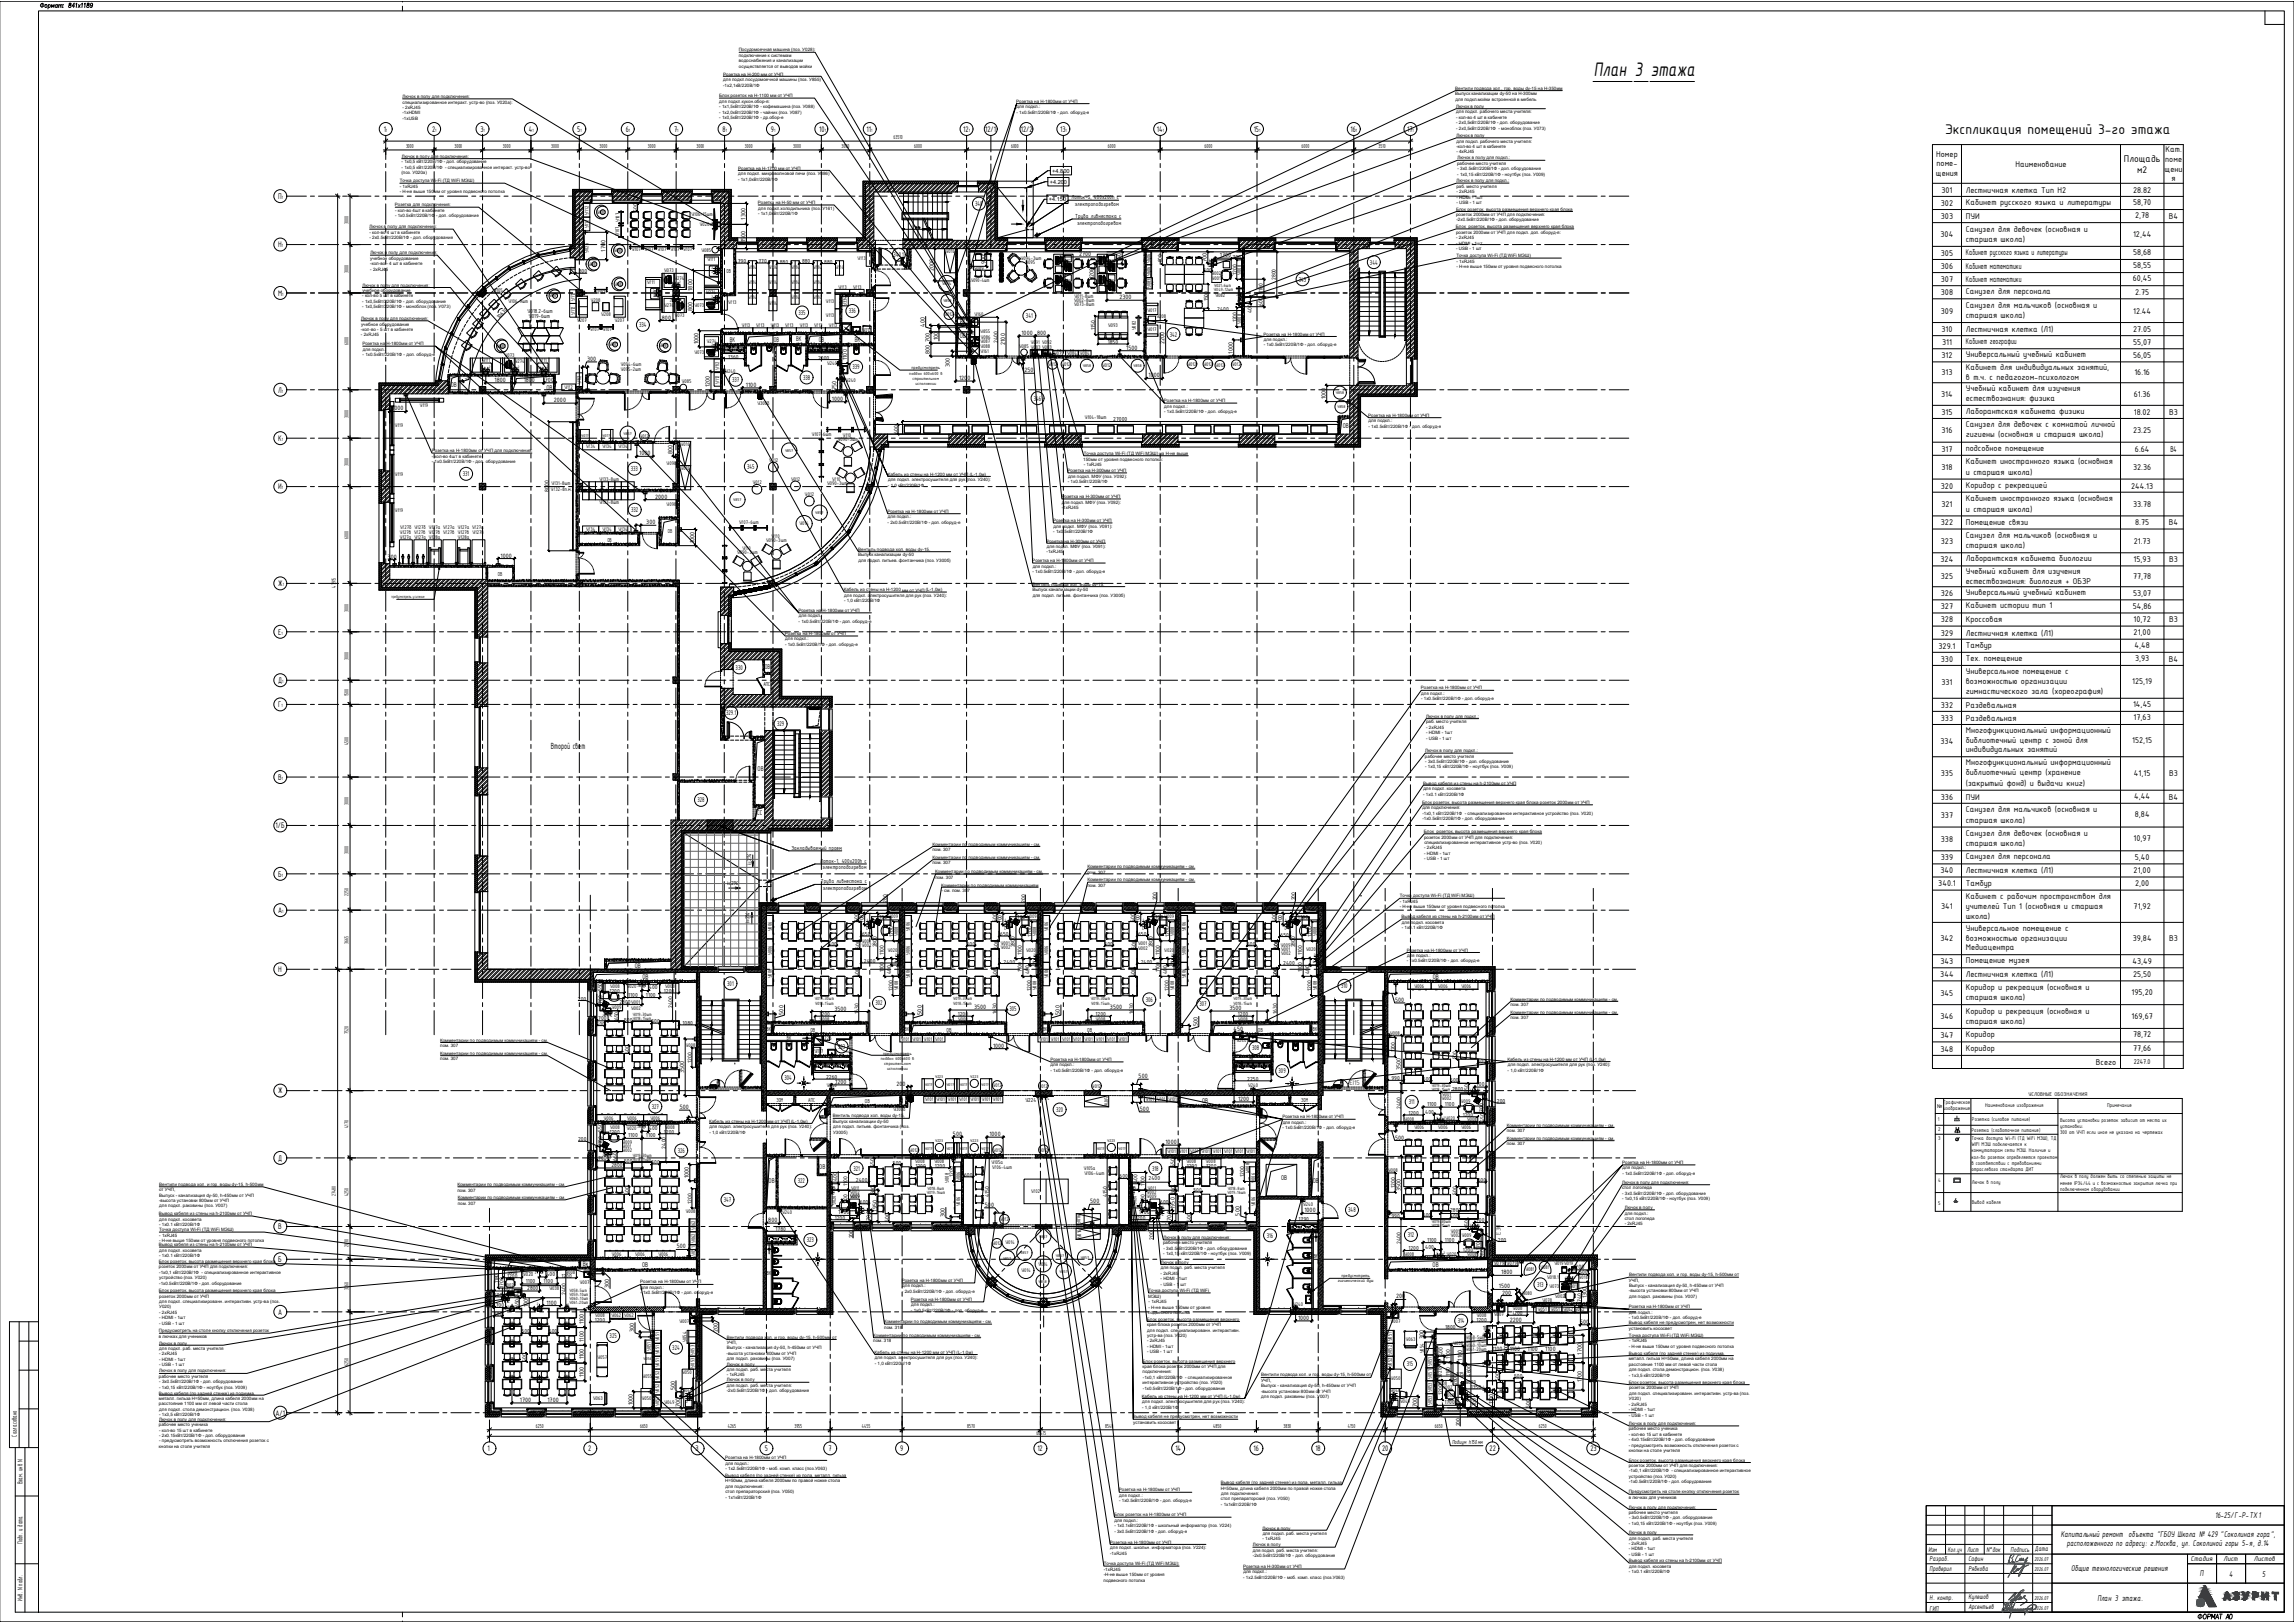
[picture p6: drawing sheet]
<svg xmlns="http://www.w3.org/2000/svg" width="1189mm" height="841mm" viewBox="0 0 1189 841" stroke-linecap="round" stroke-linejoin="round" font-family="sans-serif">
<defs><g id="words">
<text font-size="11" x="826" y="39">План 3 этажа</text>
<text font-size="7.8" x="1008" y="70">Экспликация помещений 3-го этажа</text>
<g font-size="5.4">
<text x="1101" y="84">Площадь</text>
<text x="1108" y="90">м2</text>
</g>
<text font-size="5" x="285" y="388">Второй свет</text>
<g font-size="4.7">
<text x="1003" y="81">Номер</text>
<text x="1122" y="84">поме</text>
<text x="1122" y="79">Кат.</text>
<text x="1004" y="86">поме-</text>
<text x="1045" y="86">Наименование</text>
<text x="1122" y="89">щени</text>
<text x="1003" y="91">щения</text>
<text x="1125" y="94">я</text>
<text x="1006" y="100">301</text>
<text x="1019" y="100">Лестничная клетка Тип Н2</text>
<text x="1106" y="100">28.82</text>
<text x="1006" y="107">302</text>
<text x="1019" y="106">Кабинет русского языка и литературы</text>
<text x="1105" y="106">58,70</text>
<text x="1006" y="113">303</text>
<text x="1019" y="113">ПУИ</text>
<text x="1107" y="113">2,78</text>
<text x="1124" y="113">В4</text>
<text x="1006" y="123">304</text>
<text x="1019" y="120">Санузел для девочек (основная и</text>
<text x="1019" y="125">старшая школа)</text>
<text x="1105" y="123">12,44</text>
<text x="1006" y="133">305</text>
<text x="1019" y="132">Кабинет русского языка и литературы</text>
<text x="1105" y="132">58,68</text>
<text x="1006" y="139">306</text>
<text x="1019" y="139">Кабинет математики</text>
<text x="1105" y="139">58,55</text>
<text x="1006" y="146">307</text>
<text x="1019" y="146">Кабинет математики</text>
<text x="1105" y="146">60,45</text>
<text x="1006" y="153">308</text>
<text x="1019" y="152">Санузел для персонала</text>
<text x="1107" y="153">2.75</text>
<text x="1019" y="160">Санузел для мальчиков (основная и</text>
<text x="1006" y="163">309</text>
<text x="1019" y="165">старшая школа)</text>
<text x="1106" y="163">12.44</text>
<text x="1006" y="172">310</text>
<text x="1019" y="172">Лестничная клетка (Л1)</text>
<text x="1106" y="172">27.05</text>
<text x="1006" y="179">311</text>
<text x="1019" y="178">Кабинет географии</text>
<text x="1105" y="179">55,07</text>
<text x="1006" y="186">312</text>
<text x="1019" y="185">Универсальный учебный кабинет</text>
<text x="1105" y="185">56,05</text>
<text x="1019" y="192">Кабинет для индивидуальных занятий,</text>
<text x="1006" y="194">313</text>
<text x="1019" y="197">в т.ч. с педагогом-психологом</text>
<text x="1106" y="194">16.16</text>
<text x="1019" y="203">Учебный кабинет для изучения</text>
<text x="1006" y="206">314</text>
<text x="1019" y="208">естествознания: физика</text>
<text x="1106" y="206">61.36</text>
<text x="1006" y="215">315</text>
<text x="1019" y="214">Лаборантская кабинета физики</text>
<text x="1106" y="215">18.02</text>
<text x="1124" y="215">В3</text>
<text x="1019" y="221">Санузел для девочек с комнатой личной</text>
<text x="1006" y="225">316</text>
<text x="1019" y="227">гигиены (основная и старшая школа)</text>
<text x="1106" y="225">23.25</text>
<text x="1019" y="234">подсобное помещение</text>
<text x="1006" y="234">317</text>
<text x="1106" y="234">6.64</text>
<text x="1125" y="234">В4</text>
<text x="1006" y="244">318</text>
<text x="1019" y="241">Кабинет иностранного языка (основная</text>
<text x="1019" y="246">и старшая школа)</text>
<text x="1106" y="244">32.36</text>
<text x="1006" y="253">320</text>
<text x="1019" y="253">Коридор с рекреацией</text>
<text x="1104" y="253">244.13</text>
<text x="1006" y="263">321</text>
<text x="1019" y="260">Кабинет иностранного языка (основная</text>
<text x="1106" y="263">33.78</text>
<text x="1019" y="265">и старшая школа)</text>
<text x="1006" y="272">322</text>
<text x="1019" y="272">Помещение связи</text>
<text x="1107" y="272">8.75</text>
<text x="1124" y="272">В4</text>
<text x="1006" y="282">323</text>
<text x="1019" y="279">Санузел для мальчиков (основная и</text>
<text x="1106" y="282">21.73</text>
<text x="1019" y="284">старшая школа)</text>
<text x="1006" y="291">324</text>
<text x="1019" y="291">Лаборантская кабинета биологии</text>
<text x="1106" y="291">15,93</text>
<text x="1124" y="291">В3</text>
<text x="1019" y="298">Учебный кабинет для изучения</text>
<text x="1105" y="300">77,78</text>
<text x="1006" y="300">325</text>
<text x="1019" y="303">естествознания: биология + ОБЗР</text>
<text x="1006" y="309">326</text>
<text x="1019" y="308">Универсальный учебный кабинет</text>
<text x="1105" y="309">53,07</text>
<text x="1006" y="316">327</text>
<text x="1019" y="315">Кабинет истории тип 1</text>
<text x="1105" y="315">54,86</text>
<text x="1006" y="323">328</text>
<text x="1019" y="322">Кроссовая</text>
<text x="1106" y="322">10,72</text>
<text x="1124" y="323">В3</text>
<text x="1006" y="329">329</text>
<text x="1019" y="329">Лестничная клетка (Л1)</text>
<text x="1106" y="329">21,00</text>
<text x="1019" y="336">Тамбур</text>
<text x="1106" y="336">4,48</text>
<text x="1005" y="336">329.1</text>
<text x="1006" y="343">330</text>
<text x="1019" y="343">Тех. помещение</text>
<text x="1107" y="343">3,93</text>
<text x="1124" y="343">В4</text>
<text x="1019" y="349">Универсальное помещение с</text>
<text x="1006" y="355">331</text>
<text x="1019" y="354">возможностью организации</text>
<text x="1019" y="360">гимнастического зала (хореография)</text>
<text x="1105" y="355">125,19</text>
<text x="1006" y="367">332</text>
<text x="1019" y="367">Раздевальная</text>
<text x="1105" y="366">14,45</text>
<text x="1006" y="374">333</text>
<text x="1019" y="374">Раздевальная</text>
<text x="1106" y="373">17,63</text>
<text x="1019" y="380">Многофункциональный информационный</text>
<text x="1006" y="385">334</text>
<text x="1019" y="385">библиотечный центр с зоной для</text>
<text x="1019" y="390">индивидуальных занятий</text>
<text x="1105" y="385">152,15</text>
<text x="1019" y="397">Многофункциональный информационный</text>
<text x="1019" y="402">библиотечный центр (хранение</text>
<text x="1006" y="402">335</text>
<text x="1019" y="407">(закрытый фонд) и выдачи книг)</text>
<text x="1106" y="402">41,15</text>
<text x="1124" y="402">В3</text>
<text x="1006" y="414">336</text>
<text x="1019" y="414">ПУИ</text>
<text x="1106" y="414">4,44</text>
<text x="1124" y="414">В4</text>
<text x="1006" y="424">337</text>
<text x="1019" y="421">Санузел для мальчиков (основная и</text>
<text x="1106" y="424">8,84</text>
<text x="1019" y="426">старшая школа)</text>
<text x="1006" y="436">338</text>
<text x="1019" y="433">Санузел для девочек (основная и</text>
<text x="1106" y="436">10,97</text>
<text x="1019" y="439">старшая школа)</text>
<text x="1006" y="446">339</text>
<text x="1019" y="445">Санузел для персонала</text>
<text x="1106" y="445">5,40</text>
<text x="1006" y="453">340</text>
<text x="1019" y="453">Лестничная клетка (Л1)</text>
<text x="1106" y="452">21,00</text>
<text x="1005" y="459">340.1</text>
<text x="1019" y="459">Тамбур</text>
<text x="1107" y="459">2,00</text>
<text x="1019" y="466">Кабинет с рабочим пространством для</text>
<text x="1006" y="471">341</text>
<text x="1019" y="471">учителей Тип 1 (основная и старшая</text>
<text x="1106" y="471">71,92</text>
<text x="1019" y="476">школа)</text>
<text x="1019" y="482">Универсальное помещение с</text>
<text x="1006" y="488">342</text>
<text x="1019" y="487">возможностью организации</text>
<text x="1105" y="488">39,84</text>
<text x="1124" y="488">В3</text>
<text x="1019" y="492">Медиацентра</text>
<text x="1006" y="500">343</text>
<text x="1019" y="499">Помещение музея</text>
<text x="1105" y="499">43,49</text>
<text x="1006" y="506">344</text>
<text x="1019" y="506">Лестничная клетка (Л1)</text>
<text x="1105" y="506">25,50</text>
<text x="1006" y="516">345</text>
<text x="1019" y="513">Коридор и рекреация (основная и</text>
<text x="1105" y="516">195,20</text>
<text x="1019" y="518">старшая школа)</text>
<text x="1019" y="525">Коридор и рекреация (основная и</text>
<text x="1105" y="528">169,67</text>
<text x="1006" y="528">346</text>
<text x="1019" y="531">старшая школа)</text>
<text x="1006" y="538">347</text>
<text x="1019" y="537">Коридор</text>
<text x="1105" y="538">78,72</text>
<text x="1006" y="545">348</text>
<text x="1019" y="544">Коридор</text>
<text x="1105" y="545">77,66</text>
<text x="1086" y="552">Всего</text>
<text x="1148" y="787">16-25/Г-P-ТХ1</text>
<text x="1068" y="796">Капитальный ремонт объекта &quot;ГБОУ Школа № 429 &quot;Соколиная гора&quot;,</text>
<text x="1071" y="801">расположенного по адресу: г.Москва, ул. Соколиной горы 5-я, д.14</text>
<text x="1073" y="814">Общие технологические решения</text>
<text x="1140" y="817">П</text>
<text x="1155" y="817">4</text>
<text x="1172" y="817">5</text>
<text x="1087" y="830">План 3 этажа.</text>
</g>
<g font-size="4.5">
<text x="199" y="68">1</text>
<text x="224" y="68">2</text>
<text x="249" y="68">3</text>
<text x="274" y="68">4</text>
<text x="299" y="68">5</text>
<text x="324" y="68">6</text>
<text x="349" y="68">7</text>
<text x="374" y="68">8</text>
<text x="400" y="68">9</text>
<text x="425" y="68">10</text>
<text x="449" y="68">11</text>
<text x="499" y="68">12</text>
<text x="511" y="68">12/1</text>
<text x="529" y="68">12/2</text>
<text x="549" y="68">13</text>
<text x="600" y="68">14</text>
<text x="650" y="68">15</text>
<text x="700" y="68">16</text>
<text x="729" y="68">17</text>
<text x="144" y="103">П</text>
<text x="144" y="128">Н</text>
<text x="144" y="153">М</text>
<text x="144" y="203">Л</text>
<text x="144" y="229">К</text>
<text x="144" y="254">И</text>
<text x="144" y="304">Ж</text>
<text x="144" y="329">Е</text>
<text x="144" y="354">Д</text>
<text x="144" y="366">Г</text>
<text x="144" y="404">В</text>
<text x="143" y="429">1/Б</text>
<text x="144" y="454">Б</text>
<text x="144" y="473">А</text>
<text x="144" y="504">Н</text>
<text x="144" y="567">Ж</text>
<text x="144" y="601">Д</text>
<text x="144" y="637">В</text>
<text x="144" y="654">Б</text>
<text x="144" y="681">А</text>
<text x="143" y="734">А/1</text>
<text x="253" y="752">1</text>
<text x="305" y="752">2</text>
<text x="360" y="752">3</text>
<text x="396" y="752">5</text>
<text x="429" y="752">7</text>
<text x="467" y="752">9</text>
<text x="538" y="752">12</text>
<text x="609" y="752">14</text>
<text x="650" y="752">16</text>
<text x="682" y="752">18</text>
<text x="716" y="752">20</text>
<text x="772" y="752">22</text>
<text x="824" y="752">23</text>
</g>
<g font-size="3.9">
<text x="505" y="107">340</text>
<text x="463" y="133">340,1</text>
<text x="710" y="137">344</text>
<text x="673" y="146">343</text>
<text x="414" y="163">335</text>
<text x="440" y="162">336</text>
<text x="498" y="168">ВК</text>
<text x="532" y="165">341</text>
<text x="331" y="170">334</text>
<text x="378" y="177">ВК</text>
<text x="401" y="177">ОВ</text>
<text x="413" y="177">ВК</text>
<text x="424" y="177">ОВ</text>
<text x="443" y="177">ВК</text>
<text x="497" y="175">ОВ</text>
<text x="606" y="174">342</text>
<text x="442" y="191">339</text>
<text x="416" y="197">338</text>
<text x="234" y="201">ОВ</text>
<text x="283" y="202">ОВ</text>
<text x="379" y="198">337</text>
<text x="536" y="208">346</text>
<text x="696" y="222">ОВ</text>
<text x="327" y="244">333</text>
<text x="387" y="243">345</text>
<text x="240" y="247">331</text>
<text x="327" y="265">332</text>
<text x="381" y="347">330</text>
<text x="396" y="347">ОВ</text>
<text x="376" y="371">329.1</text>
<text x="403" y="376">329</text>
<text x="393" y="400">ОВ</text>
<text x="361" y="416">328</text>
<text x="392" y="422">CC</text>
<text x="329" y="501">ОВ</text>
<text x="333" y="507">ОВ</text>
<text x="742" y="507">ОВ</text>
<text x="377" y="511">301</text>
<text x="695" y="512">310</text>
<text x="454" y="521">302</text>
<text x="594" y="519">306</text>
<text x="622" y="521">307</text>
<text x="523" y="524">305</text>
<text x="434" y="544">303</text>
<text x="649" y="544">308</text>
<text x="1106" y="552">2247.0</text>
<text x="663" y="556">309</text>
<text x="407" y="560">304</text>
<text x="338" y="575">327</text>
<text x="623" y="572">ОВ</text>
<text x="730" y="572">311</text>
<text x="547" y="576">320</text>
<text x="351" y="597">326</text>
<text x="425" y="606">ОВ</text>
<text x="442" y="607">321</text>
<text x="597" y="607">318</text>
<text x="664" y="612">ОВ</text>
<text x="398" y="613">ОВ</text>
<text x="413" y="613">322</text>
<text x="680" y="613">ОВ</text>
<text x="375" y="623">347</text>
<text x="699" y="628">348</text>
<text x="657" y="641">316</text>
<text x="730" y="641">312</text>
<text x="418" y="644">323</text>
<text x="302" y="656">Вк</text>
<text x="333" y="657">ОВ</text>
<text x="742" y="657">ОВ</text>
<text x="797" y="667">313</text>
<text x="755" y="686">314</text>
<text x="316" y="694">325</text>
<text x="348" y="700">324</text>
<text x="729" y="708">315</text>
<text x="9" y="744" transform="rotate(-90 9 744)">Согласовано</text>
<text x="12" y="769" transform="rotate(-90 12 769)">Взам. инв N</text>
<text x="12" y="800" transform="rotate(-90 12 800)">Подп. и дата</text>
<text x="1055" y="804">Дата</text>
<text x="999" y="804">Изм</text>
<text x="1000" y="809">Разраб.</text>
<text x="1009" y="804">Кол.уч</text>
<text x="1019" y="804">Лист</text>
<text x="1020" y="809">Сафин</text>
<text x="1029" y="804">N°док</text>
<text x="1042" y="804">Подпись</text>
<text x="1135" y="809">Стадия</text>
<text x="1152" y="809">Лист</text>
<text x="1168" y="809">Листов</text>
<text x="1000" y="814">Проверил</text>
<text x="1020" y="814">Рябкова</text>
<text x="12" y="830" transform="rotate(-90 12 830)">Инв. N подл.</text>
<text x="1000" y="829">Н. контр.</text>
<text x="1020" y="834">Арсентьев</text>
<text x="1020" y="829">Кулешов</text>
<text x="1000" y="835">ГИП</text>
</g>
<g font-size="3.9" fill="#e60000">
<text x="699" y="562">EI15</text>
<text x="778" y="640" transform="rotate(-90 778 640)">E30</text>
</g>
<g font-size="3.5">
<text x="386" y="114" transform="rotate(-90 386 114)">1300</text>
<text x="386" y="125" transform="rotate(-90 386 125)">1500</text>
<text x="314" y="130" transform="rotate(-90 314 130)">1700</text>
<text x="511" y="137" transform="rotate(-90 511 137)">900</text>
<text x="559" y="133">2700</text>
<text x="581" y="136" transform="rotate(-90 581 136)">750</text>
<text x="625" y="136" transform="rotate(-90 625 136)">700</text>
<text x="632" y="133">1700</text>
<text x="484" y="140" transform="rotate(-90 484 140)">2000</text>
<text x="567" y="145" transform="rotate(-90 567 145)">1200</text>
<text x="359" y="151" transform="rotate(-90 359 151)">1800</text>
<text x="580" y="155">2300</text>
<text x="359" y="161" transform="rotate(-90 359 161)">800</text>
<text x="343" y="166">800</text>
<text x="479" y="169" transform="rotate(-90 479 169)">400</text>
<text x="529" y="174">1000</text>
<text x="537" y="174">800</text>
<text x="362" y="179" transform="rotate(-90 362 179)">1000</text>
<text x="482" y="177" transform="rotate(-90 482 177)">700</text>
<text x="486" y="176" transform="rotate(-90 486 176)">100</text>
<text x="521" y="179" transform="rotate(-90 521 179)">2100</text>
<text x="604" y="178" transform="rotate(-90 604 178)">2200</text>
<text x="482" y="184" transform="rotate(-90 482 184)">800</text>
<text x="584" y="181">1500</text>
<text x="639" y="183" transform="rotate(-90 639 183)">1000</text>
<text x="304" y="187">300</text>
<text x="439" y="186" transform="rotate(-90 439 186)">1100</text>
<text x="492" y="190" transform="rotate(-90 492 190)">300</text>
<text x="256" y="198">1800</text>
<text x="271" y="198">1800</text>
<text x="282" y="198">700</text>
<text x="497" y="197">1200</text>
<text x="531" y="193">250</text>
<text x="595" y="196">1000</text>
<text x="368" y="201" transform="rotate(-90 368 201)">1200</text>
<text x="387" y="201">1100</text>
<text x="434" y="202" transform="rotate(-90 434 202)">750</text>
<text x="287" y="208">2000</text>
<text x="431" y="208">1000</text>
<text x="687" y="207" transform="rotate(-90 687 207)">1000</text>
<text x="203" y="213">1000</text>
<text x="331" y="236">1000</text>
<text x="348" y="235" transform="rotate(-90 348 235)">800</text>
<text x="340" y="258">2000</text>
<text x="335" y="272">300</text>
<text x="360" y="282" transform="rotate(-90 360 282)">1000</text>
<text x="201" y="290">300</text>
<text x="259" y="289">1000</text>
<text x="723" y="519">500</text>
<text x="406" y="526" transform="rotate(-90 406 526)">500</text>
<text x="432" y="524">3500</text>
<text x="478" y="526" transform="rotate(-90 478 526)">500</text>
<text x="505" y="523">3500</text>
<text x="549" y="526" transform="rotate(-90 549 526)">500</text>
<text x="575" y="523">3500</text>
<text x="637" y="523">3500</text>
<text x="621" y="532" transform="rotate(-90 621 532)">500</text>
<text x="639" y="534">450</text>
<text x="515" y="543">1000</text>
<text x="355" y="556" transform="rotate(-90 355 556)">3500</text>
<text x="726" y="555" transform="rotate(-90 726 555)">3500</text>
<text x="433" y="562">1200</text>
<text x="465" y="563">200</text>
<text x="590" y="559">500</text>
<text x="352" y="575">500</text>
<text x="591" y="576">500</text>
<text x="642" y="570">1200</text>
<text x="494" y="589">500</text>
<text x="513" y="589">1000</text>
<text x="604" y="593">1000</text>
<text x="723" y="590">500</text>
<text x="357" y="611" transform="rotate(-90 357 611)">1000</text>
<text x="726" y="617" transform="rotate(-90 726 617)">3500</text>
<text x="565" y="623">500</text>
<text x="434" y="629">1700</text>
<text x="455" y="628" transform="rotate(-90 455 628)">1950</text>
<text x="510" y="625">500</text>
<text x="590" y="629">1700</text>
<text x="609" y="626" transform="rotate(-90 609 626)">1950</text>
<text x="643" y="630" transform="rotate(-90 643 630)">500</text>
<text x="676" y="628">1000</text>
<text x="398" y="633">800</text>
<text x="451" y="632" transform="rotate(-90 451 632)">700</text>
<text x="490" y="631" transform="rotate(-90 490 631)">300</text>
<text x="607" y="632" transform="rotate(-90 607 632)">700</text>
<text x="351" y="647">500</text>
<text x="815" y="658">1200</text>
<text x="778" y="660">1800</text>
<text x="316" y="667" transform="rotate(-90 316 667)">300</text>
<text x="777" y="668">1500</text>
<text x="778" y="671">200</text>
<text x="274" y="677" transform="rotate(-90 274 677)">100</text>
<text x="283" y="676">1100</text>
<text x="724" y="673">200</text>
<text x="822" y="673" transform="rotate(-90 822 673)">1300</text>
<text x="673" y="684">1000</text>
<text x="303" y="686" transform="rotate(-90 303 686)">1100</text>
<text x="768" y="689">100</text>
<text x="782" y="685">2200</text>
<text x="819" y="686">500</text>
<text x="303" y="695" transform="rotate(-90 303 695)">1100</text>
<text x="329" y="690" transform="rotate(-90 329 690)">300</text>
<text x="372" y="690" transform="rotate(-90 372 690)">200</text>
<text x="738" y="694" transform="rotate(-90 738 694)">300</text>
<text x="773" y="700">1100</text>
<text x="782" y="700">1100</text>
<text x="792" y="700">1100</text>
<text x="801" y="700">1100</text>
<text x="820" y="702" transform="rotate(-90 820 702)">1700</text>
<text x="303" y="704" transform="rotate(-90 303 704)">1100</text>
<text x="758" y="705" transform="rotate(-90 758 705)">1100</text>
<text x="303" y="714" transform="rotate(-90 303 714)">1100</text>
<text x="820" y="716" transform="rotate(-90 820 716)">1700</text>
<text x="350" y="720" transform="rotate(-90 350 720)">500</text>
<text x="269" y="726">1700</text>
<text x="284" y="726">1700</text>
<text x="328" y="728" transform="rotate(-90 328 728)">1000</text>
<text x="353" y="729" transform="rotate(-90 353 729)">700</text>
<text x="734" y="729" transform="rotate(-90 734 729)">700</text>
<text x="774" y="728" transform="rotate(-90 774 728)">1100</text>
</g>
<text font-size="3.3" x="753" y="749">Подиум h150мм</text>
<g font-size="3.2">
<text x="210" y="77">3000</text>
<text x="235" y="77">3000</text>
<text x="261" y="77">3000</text>
<text x="286" y="77">3000</text>
<text x="311" y="77">3000</text>
<text x="336" y="77">3000</text>
<text x="361" y="77">3000</text>
<text x="386" y="77">3000</text>
<text x="411" y="77">3000</text>
<text x="436" y="77">3000</text>
<text x="463" y="72">63510</text>
<text x="474" y="77">6000</text>
<text x="524" y="77">6000</text>
<text x="574" y="77">6000</text>
<text x="624" y="77">6000</text>
<text x="674" y="77">6000</text>
<text x="714" y="77">3510</text>
<text x="555" y="103">Лоток-2, 400х200h с</text>
<text x="557" y="107">электроподогревом</text>
<text x="330" y="110" transform="rotate(-90 330 110)">500</text>
<text x="557" y="113">Труба ливнестока с</text>
<text x="181" y="116" transform="rotate(-90 181 116)">3000</text>
<text x="558" y="116">электроподогревом</text>
<text x="382" y="136">790</text>
<text x="393" y="136">770</text>
<text x="404" y="137">880</text>
<text x="416" y="137">880</text>
<text x="427" y="137">880</text>
<text x="602" y="136" transform="rotate(-90 602 136)">800</text>
<text x="639" y="134">700</text>
<text x="181" y="141" transform="rotate(-90 181 141)">3000</text>
<text x="300" y="142">300</text>
<text x="377" y="141">ОВ</text>
<text x="624" y="141">500</text>
<text x="641" y="142" transform="rotate(-90 641 142)">1200</text>
<text x="661" y="145" transform="rotate(-90 661 145)">2800</text>
<text x="655" y="152" transform="rotate(-90 655 152)">1100</text>
<text x="626" y="156" transform="rotate(-90 626 156)">1500</text>
<text x="631" y="161">2400</text>
<text x="655" y="159" transform="rotate(-90 655 159)">600</text>
<text x="259" y="165" transform="rotate(-45 259 165)">10670</text>
<text x="273" y="162">У018.2-6шт</text>
<text x="274" y="165">У019-6шт</text>
<text x="641" y="167" transform="rotate(-90 641 167)">1200</text>
<text x="649" y="162" transform="rotate(-90 649 162)">400</text>
<text x="447" y="172">У117</text>
<text x="568" y="171" transform="rotate(-90 568 171)">1150</text>
<text x="181" y="179" transform="rotate(-90 181 179)">6000</text>
<text x="517" y="178" transform="rotate(-90 517 178)">2400</text>
<text x="574" y="178">1850</text>
<text x="377" y="186">1360</text>
<text x="424" y="186">2000</text>
<text x="243" y="197" transform="rotate(-90 243 197)">60</text>
<text x="181" y="217" transform="rotate(-90 181 217)">3000</text>
<text x="577" y="218">27000</text>
<text x="465" y="225" transform="rotate(-90 465 225)">600</text>
<text x="181" y="242" transform="rotate(-90 181 242)">3000</text>
<text x="284" y="255" transform="rotate(-90 284 255)">8000</text>
<text x="181" y="279" transform="rotate(-90 181 279)">6000</text>
<text x="315" y="281">ОВ</text>
<text x="346" y="276">ОВ</text>
<text x="258" y="299">ОВ</text>
<text x="174" y="304" transform="rotate(-90 174 304)">47915</text>
<text x="181" y="317" transform="rotate(-90 181 317)">3000</text>
<text x="181" y="342" transform="rotate(-90 181 342)">3000</text>
<text x="396" y="356">АПС</text>
<text x="181" y="361" transform="rotate(-90 181 361)">1500</text>
<text x="181" y="386" transform="rotate(-90 181 386)">4500</text>
<text x="181" y="417" transform="rotate(-90 181 417)">3000</text>
<text x="181" y="442" transform="rotate(-90 181 442)">3000</text>
<text x="410" y="440">Закладываемый проем</text>
<text x="389" y="448" transform="rotate(-90 389 448)">i=2%</text>
<text x="425" y="447">Лоток-1, 400х200h с</text>
<text x="426" y="451">электроподогревом</text>
<text x="377" y="458">i=2%</text>
<text x="425" y="458">Труба ливнестока с</text>
<text x="426" y="461">электроподогревом</text>
<text x="181" y="464" transform="rotate(-90 181 464)">2250</text>
<text x="460" y="468" transform="rotate(-90 460 468)">200</text>
<text x="531" y="468" transform="rotate(-90 531 468)">200</text>
<text x="600" y="467" transform="rotate(-90 600 467)">200</text>
<text x="671" y="467" transform="rotate(-90 671 467)">200</text>
<text x="388" y="479" transform="rotate(-90 388 479)">i=2%</text>
<text x="445" y="478" transform="rotate(-90 445 478)">500</text>
<text x="448" y="478" transform="rotate(-90 448 478)">700</text>
<text x="454" y="476">1700 У009</text>
<text x="517" y="478" transform="rotate(-90 517 478)">500</text>
<text x="519" y="478" transform="rotate(-90 519 478)">700</text>
<text x="526" y="476">1700 У009</text>
<text x="588" y="478" transform="rotate(-90 588 478)">500</text>
<text x="591" y="478" transform="rotate(-90 591 478)">700</text>
<text x="597" y="476">1700 У009</text>
<text x="661" y="478" transform="rotate(-90 661 478)">500</text>
<text x="664" y="478" transform="rotate(-90 664 478)">700</text>
<text x="673" y="476">1700</text>
<text x="447" y="485">650</text>
<text x="463" y="485" transform="rotate(-90 463 485)">1200</text>
<text x="518" y="485">650</text>
<text x="535" y="485" transform="rotate(-90 535 485)">1200</text>
<text x="590" y="485">650</text>
<text x="606" y="485" transform="rotate(-90 606 485)">1200</text>
<text x="664" y="485">650</text>
<text x="680" y="485" transform="rotate(-90 680 485)">1200</text>
<text x="181" y="489" transform="rotate(-90 181 489)">3665</text>
<text x="429" y="490">500</text>
<text x="446" y="492" transform="rotate(-90 446 492)">500</text>
<text x="454" y="491" transform="rotate(-90 454 491)">2800</text>
<text x="501" y="490">500</text>
<text x="517" y="492" transform="rotate(-90 517 492)">500</text>
<text x="526" y="491" transform="rotate(-90 526 491)">2800</text>
<text x="572" y="490">500</text>
<text x="589" y="492" transform="rotate(-90 589 492)">500</text>
<text x="597" y="491" transform="rotate(-90 597 491)">2800</text>
<text x="646" y="490">500</text>
<text x="662" y="492" transform="rotate(-90 662 492)">500</text>
<text x="671" y="491" transform="rotate(-90 671 491)">2800</text>
<text x="458" y="495" transform="rotate(-90 458 495)">1100</text>
<text x="530" y="495" transform="rotate(-90 530 495)">1100</text>
<text x="601" y="495" transform="rotate(-90 601 495)">1100</text>
<text x="675" y="495" transform="rotate(-90 675 495)">1100</text>
<text x="448" y="499">2400</text>
<text x="458" y="504" transform="rotate(-90 458 504)">1100</text>
<text x="520" y="499">2400</text>
<text x="530" y="504" transform="rotate(-90 530 504)">1100</text>
<text x="591" y="499">2400</text>
<text x="601" y="504" transform="rotate(-90 601 504)">1100</text>
<text x="665" y="500">2400</text>
<text x="675" y="504" transform="rotate(-90 675 504)">1100</text>
<text x="445" y="506" transform="rotate(-90 445 506)">500</text>
<text x="462" y="505" transform="rotate(-90 462 505)">400</text>
<text x="517" y="506" transform="rotate(-90 517 506)">500</text>
<text x="533" y="505" transform="rotate(-90 533 505)">400</text>
<text x="588" y="506" transform="rotate(-90 588 506)">500</text>
<text x="605" y="505" transform="rotate(-90 605 505)">400</text>
<text x="662" y="506" transform="rotate(-90 662 506)">500</text>
<text x="679" y="505" transform="rotate(-90 679 505)">400</text>
<text x="312" y="514" transform="rotate(-90 312 514)">550</text>
<text x="316" y="514">1200</text>
<text x="336" y="513">400</text>
<text x="344" y="515">1200</text>
<text x="463" y="514" transform="rotate(-90 463 514)">1200</text>
<text x="534" y="514" transform="rotate(-90 534 514)">1200</text>
<text x="606" y="514" transform="rotate(-90 606 514)">1200</text>
<text x="680" y="514" transform="rotate(-90 680 514)">1200</text>
<text x="300" y="518">200</text>
<text x="312" y="521" transform="rotate(-90 312 521)">1700</text>
<text x="321" y="520">2800У001</text>
<text x="326" y="516">1100</text>
<text x="335" y="516">1100</text>
<text x="349" y="522" transform="rotate(-90 349 522)">2400</text>
<text x="425" y="527">1200</text>
<text x="445" y="526" transform="rotate(-90 445 526)">1630</text>
<text x="496" y="527">1200</text>
<text x="517" y="526" transform="rotate(-90 517 526)">1630</text>
<text x="568" y="527">1200</text>
<text x="587" y="526" transform="rotate(-90 587 526)">1630</text>
<text x="642" y="527">1200</text>
<text x="662" y="526" transform="rotate(-90 662 526)">1630</text>
<text x="309" y="531">500</text>
<text x="310" y="528">700</text>
<text x="320" y="529" transform="rotate(-90 320 529)">650</text>
<text x="323" y="530">500</text>
<text x="338" y="530">500</text>
<text x="354" y="531">1080</text>
<text x="181" y="536" transform="rotate(-90 181 536)">7520</text>
<text x="397" y="534">ВК</text>
<text x="408" y="539">ВК</text>
<text x="420" y="535">ОВ</text>
<text x="426" y="539">У226</text>
<text x="469" y="534">ВК</text>
<text x="491" y="535">ОВ</text>
<text x="541" y="534">ВК</text>
<text x="563" y="535">ОВ</text>
<text x="652" y="535">ОВ</text>
<text x="680" y="534">ВК</text>
<text x="422" y="546">У117</text>
<text x="723" y="545" transform="rotate(-90 723 545)">1200</text>
<text x="326" y="546" transform="rotate(-90 326 546)">500</text>
<text x="359" y="551" transform="rotate(-90 359 551)">1200</text>
<text x="430" y="550">ВК</text>
<text x="647" y="550">ВК</text>
<text x="755" y="549" transform="rotate(-90 755 549)">500</text>
<text x="766" y="551">500</text>
<text x="428" y="559">2260</text>
<text x="646" y="560">2250</text>
<text x="721" y="560">990</text>
<text x="737" y="560">500</text>
<text x="752" y="561">500</text>
<text x="765" y="563">700</text>
<text x="753" y="566">2800</text>
<text x="761" y="566" transform="rotate(-90 761 566)">650</text>
<text x="402" y="571">ЭОМ</text>
<text x="419" y="571">АПС</text>
<text x="448" y="571">ОВ</text>
<text x="531" y="571">У224</text>
<text x="674" y="571">ЭОМ</text>
<text x="726" y="574" transform="rotate(-90 726 574)">2400</text>
<text x="740" y="573">1100</text>
<text x="749" y="573">1100</text>
<text x="776" y="572">200</text>
<text x="730" y="578">1200</text>
<text x="739" y="577">400</text>
<text x="758" y="579">1200</text>
<text x="769" y="581" transform="rotate(-90 769 581)">5501700</text>
<text x="181" y="585" transform="rotate(-90 181 585)">4170</text>
<text x="312" y="587" transform="rotate(-90 312 587)">550</text>
<text x="316" y="587">1200</text>
<text x="336" y="586">400</text>
<text x="344" y="588">1200</text>
<text x="300" y="591">200</text>
<text x="326" y="589">1100</text>
<text x="335" y="589">1100</text>
<text x="312" y="594" transform="rotate(-90 312 594)">1700</text>
<text x="345" y="595" transform="rotate(-90 345 595)">2400</text>
<text x="310" y="601">700</text>
<text x="317" y="605">2800</text>
<text x="320" y="602" transform="rotate(-90 320 602)">650</text>
<text x="323" y="603">500</text>
<text x="338" y="603">500</text>
<text x="453" y="605" transform="rotate(-90 453 605)">550</text>
<text x="463" y="603">500</text>
<text x="474" y="605">1200</text>
<text x="484" y="605">1200</text>
<text x="609" y="605" transform="rotate(-90 609 605)">550</text>
<text x="615" y="605">1200</text>
<text x="625" y="605">1200</text>
<text x="434" y="612" transform="rotate(-90 434 612)">400</text>
<text x="494" y="610" transform="rotate(-90 494 610)">1200</text>
<text x="500" y="610">600</text>
<text x="580" y="611">600</text>
<text x="595" y="612">2400</text>
<text x="645" y="610" transform="rotate(-90 645 610)">1200</text>
<text x="439" y="615" transform="rotate(-90 439 615)">1100</text>
<text x="444" y="613">2400</text>
<text x="589" y="613" transform="rotate(-90 589 613)">400</text>
<text x="593" y="615" transform="rotate(-90 593 615)">1100</text>
<text x="618" y="618">500</text>
<text x="723" y="616" transform="rotate(-90 723 616)">1200</text>
<text x="766" y="613">500</text>
<text x="174" y="620" transform="rotate(-90 174 620)">27480</text>
<text x="181" y="620" transform="rotate(-90 181 620)">4250</text>
<text x="326" y="619" transform="rotate(-90 326 619)">500</text>
<text x="359" y="624" transform="rotate(-90 359 624)">1200</text>
<text x="439" y="624" transform="rotate(-90 439 624)">1100</text>
<text x="446" y="624">600</text>
<text x="453" y="619" transform="rotate(-90 453 619)">500</text>
<text x="513" y="620" transform="rotate(-90 513 620)">4150</text>
<text x="574" y="620" transform="rotate(-90 574 620)">4150</text>
<text x="593" y="624" transform="rotate(-90 593 624)">1100</text>
<text x="601" y="624">600</text>
<text x="609" y="619" transform="rotate(-90 609 619)">500</text>
<text x="755" y="619" transform="rotate(-90 755 619)">500</text>
<text x="751" y="628">2800</text>
<text x="433" y="632">1200</text>
<text x="461" y="633" transform="rotate(-90 461 633)">500</text>
<text x="588" y="632">1200</text>
<text x="617" y="633" transform="rotate(-90 617 633)">500</text>
<text x="673" y="633">1790</text>
<text x="721" y="631">990</text>
<text x="737" y="631">500</text>
<text x="752" y="631">500</text>
<text x="765" y="633">700</text>
<text x="402" y="638">1780</text>
<text x="442" y="642" transform="rotate(-90 442 642)">200</text>
<text x="761" y="637" transform="rotate(-90 761 637)">650</text>
<text x="181" y="646" transform="rotate(-90 181 646)">2030</text>
<text x="598" y="642" transform="rotate(-90 598 642)">200</text>
<text x="726" y="645" transform="rotate(-90 726 645)">2400</text>
<text x="730" y="648">1200</text>
<text x="739" y="647">400</text>
<text x="740" y="643">1100</text>
<text x="749" y="643">1100</text>
<text x="767" y="648" transform="rotate(-90 767 648)">1700</text>
<text x="776" y="643">200</text>
<text x="681" y="652">ВК</text>
<text x="758" y="649">1200</text>
<text x="769" y="652" transform="rotate(-90 769 652)">550</text>
<text x="774" y="656">У079</text>
<text x="781" y="656">У079</text>
<text x="258" y="665" transform="rotate(-90 258 665)">1180</text>
<text x="263" y="662">1200</text>
<text x="271" y="661">У020</text>
<text x="272" y="665">1100</text>
<text x="282" y="665">1100</text>
<text x="283" y="661">400</text>
<text x="291" y="662">1200</text>
<text x="397" y="661">ВК</text>
<text x="819" y="660">600</text>
<text x="181" y="668" transform="rotate(-90 181 668)">3260</text>
<text x="261" y="667" transform="rotate(-90 261 667)">1700</text>
<text x="273" y="668">2800</text>
<text x="293" y="671" transform="rotate(-90 293 671)">2400</text>
<text x="256" y="672">500</text>
<text x="257" y="677">700</text>
<text x="263" y="672">У009</text>
<text x="269" y="677" transform="rotate(-90 269 677)">650</text>
<text x="820" y="675" transform="rotate(-90 820 675)">740</text>
<text x="256" y="682">500</text>
<text x="784" y="682">1200</text>
<text x="308" y="685">1200</text>
<text x="749" y="689">1800</text>
<text x="765" y="685">1200</text>
<text x="270" y="691">500</text>
<text x="285" y="691">500</text>
<text x="782" y="701" transform="rotate(-90 782 701)">500</text>
<text x="181" y="708" transform="rotate(-90 181 708)">6250</text>
<text x="273" y="706" transform="rotate(-90 273 706)">500</text>
<text x="748" y="703" transform="rotate(-90 748 703)">400</text>
<text x="751" y="704" transform="rotate(-90 751 704)">1100</text>
<text x="751" y="713" transform="rotate(-90 751 713)">1100</text>
<text x="755" y="713">3150</text>
<text x="762" y="713" transform="rotate(-90 762 713)">4600</text>
<text x="747" y="714" transform="rotate(-90 747 714)">У020</text>
<text x="755" y="718" transform="rotate(-90 755 718)">2800</text>
<text x="759" y="717">У009</text>
<text x="762" y="720">1350</text>
<text x="777" y="715" transform="rotate(-90 777 715)">500</text>
<text x="785" y="714">500</text>
<text x="748" y="723" transform="rotate(-90 748 723)">1200</text>
<text x="749" y="728">1700</text>
<text x="765" y="729" transform="rotate(-90 765 729)">700</text>
<text x="793" y="730" transform="rotate(-90 793 730)">500</text>
<text x="278" y="740">6250</text>
<text x="332" y="740">6650</text>
<text x="377" y="740">4265</text>
<text x="412" y="740">3955</text>
<text x="447" y="740">4455</text>
<text x="501" y="740">8570</text>
<text x="537" y="743">68415</text>
<text x="573" y="740">8540</text>
<text x="629" y="740">4850</text>
<text x="665" y="740">3830</text>
<text x="699" y="740">4150</text>
<text x="744" y="740">6650</text>
<text x="757" y="739" transform="rotate(-90 757 739)">200</text>
<text x="798" y="740">6250</text>
</g>
<g font-size="3.1">
<text x="1054" y="809">2026.07</text>
<text x="1054" y="814">2026.07</text>
<text x="1054" y="829">2026.07</text>
<text x="1054" y="834">2026.07</text>
</g>
<g font-size="3">
<text x="305" y="111" transform="rotate(-90 305 111)">У112</text>
<text x="309" y="111">У081</text>
<text x="358" y="112">У106-15шт</text>
<text x="305" y="118" transform="rotate(-90 305 118)">У112</text>
<text x="321" y="115" transform="rotate(-90 321 115)">У107</text>
<text x="363" y="117">У020а</text>
<text x="321" y="122" transform="rotate(-90 321 122)">У107</text>
<text x="305" y="131" transform="rotate(-90 305 131)">У026</text>
<text x="318" y="131">У081</text>
<text x="327" y="130">У107 У107</text>
<text x="341" y="130">У107 У107 У107</text>
<text x="364" y="130">У085</text>
<text x="490" y="131">У016</text>
<text x="305" y="138">У081</text>
<text x="367" y="135">У111</text>
<text x="444" y="135">У113</text>
<text x="529" y="135">У094-3шт</text>
<text x="532" y="137">У095</text>
<text x="596" y="136" transform="rotate(-90 596 136)">У606</text>
<text x="344" y="141">У073</text>
<text x="388" y="140">У114</text>
<text x="398" y="140">У114</text>
<text x="410" y="140">У114</text>
<text x="421" y="140">У114</text>
<text x="433" y="140">У114</text>
<text x="505" y="140">У089</text>
<text x="596" y="143" transform="rotate(-90 596 143)">У606</text>
<text x="628" y="143">У002</text>
<text x="643" y="142" transform="rotate(-90 643 142)">У008</text>
<text x="318" y="148">У081</text>
<text x="335" y="147">У111</text>
<text x="350" y="145">У274</text>
<text x="388" y="147">У114</text>
<text x="398" y="147">У114</text>
<text x="410" y="147">У114</text>
<text x="421" y="147">У114</text>
<text x="435" y="150">У113</text>
<text x="442" y="150">У113</text>
<text x="488" y="148">У014</text>
<text x="503" y="146">У090-4шт</text>
<text x="596" y="149" transform="rotate(-90 596 149)">У083</text>
<text x="628" y="145">У001</text>
<text x="256" y="151">У105</text>
<text x="285" y="154">У081</text>
<text x="298" y="156" transform="rotate(-90 298 156)">У112</text>
<text x="309" y="152">У107</text>
<text x="366" y="152">У274</text>
<text x="388" y="155">У114</text>
<text x="410" y="155">У114</text>
<text x="421" y="155">У114</text>
<text x="557" y="154">У011-8шт</text>
<text x="630" y="154">У082</text>
<text x="264" y="157">У106-9шт</text>
<text x="306" y="156">У208</text>
<text x="344" y="159">У274</text>
<text x="360" y="159">У073</text>
<text x="377" y="158">У113</text>
<text x="398" y="158">У114</text>
<text x="428" y="157">У113</text>
<text x="439" y="159" transform="rotate(-90 439 159)">У334</text>
<text x="557" y="156">У002-8шт</text>
<text x="557" y="159">У073-8шт</text>
<text x="595" y="162">У017</text>
<text x="298" y="163" transform="rotate(-90 298 163)">У112</text>
<text x="299" y="167">У207</text>
<text x="312" y="164" transform="rotate(1 312 164)">У208</text>
<text x="319" y="167">У207</text>
<text x="350" y="164">У073</text>
<text x="428" y="164">У113</text>
<text x="489" y="164">У012</text>
<text x="505" y="164">У160</text>
<text x="599" y="165">У208</text>
<text x="643" y="168" transform="rotate(-90 643 168)">У008</text>
<text x="306" y="172">У107 У107</text>
<text x="384" y="169">У113</text>
<text x="392" y="169">У113</text>
<text x="399" y="169">У113</text>
<text x="407" y="169">У113</text>
<text x="414" y="169">У113</text>
<text x="422" y="169">У113</text>
<text x="430" y="169">У113</text>
<text x="574" y="170">У093</text>
<text x="589" y="171" transform="rotate(-90 589 171)">У082</text>
<text x="595" y="172">У017</text>
<text x="316" y="179">У081</text>
<text x="342" y="180">У081</text>
<text x="366" y="178">У274</text>
<text x="508" y="178">У087</text>
<text x="508" y="175">У086</text>
<text x="534" y="178">У091 У092</text>
<text x="257" y="180">У081</text>
<text x="262" y="185">У073</text>
<text x="360" y="183">У073</text>
<text x="508" y="180">У088</text>
<text x="508" y="183">У161</text>
<text x="528" y="180">У085 У083 У083</text>
<text x="546" y="184">У079</text>
<text x="553" y="184">У084</text>
<text x="560" y="184">У084</text>
<text x="250" y="188">У111</text>
<text x="267" y="188">У274</text>
<text x="279" y="188">У111</text>
<text x="322" y="190">У094-6шт</text>
<text x="373" y="192" transform="rotate(-90 373 192)">У112</text>
<text x="429" y="189">У240</text>
<text x="543" y="190">У012</text>
<text x="550" y="190">У012</text>
<text x="571" y="190">У012</text>
<text x="615" y="190">У012</text>
<text x="624" y="190">У012 У012</text>
<text x="638" y="190">У012</text>
<text x="322" y="192">У095-2шт</text>
<text x="376" y="193">У240</text>
<text x="438" y="198">У240</text>
<text x="293" y="202">У112</text>
<text x="301" y="199" transform="rotate(-90 301 199)">У112</text>
<text x="353" y="199">У085</text>
<text x="373" y="199" transform="rotate(-90 373 199)">У112</text>
<text x="393" y="210">У300б</text>
<text x="218" y="211">У119</text>
<text x="205" y="221">У119</text>
<text x="562" y="217">У104-18шт</text>
<text x="332" y="227">У012</text>
<text x="421" y="226">У107-6шт</text>
<text x="437" y="226">У110</text>
<text x="304" y="232">У134</text>
<text x="312" y="232">У134</text>
<text x="321" y="232">У134</text>
<text x="353" y="231">У016</text>
<text x="434" y="229">У090-3шт</text>
<text x="399" y="239">У012</text>
<text x="345" y="241">У098</text>
<text x="353" y="244">У016</text>
<text x="205" y="246">У119</text>
<text x="286" y="251">У131-8шт</text>
<text x="311" y="249">У133-8шт</text>
<text x="390" y="251">У012</text>
<text x="410" y="249">У012</text>
<text x="429" y="251">У090-3шт</text>
<text x="431" y="249">У110</text>
<text x="286" y="254">У132-8п.м.</text>
<text x="417" y="257">У012</text>
<text x="311" y="261">У133-8шт</text>
<text x="345" y="262">У098</text>
<text x="205" y="265">У119</text>
<text x="207" y="274">У127б У127б У127а У127а У127а У127а</text>
<text x="304" y="275">У134</text>
<text x="312" y="275">У134</text>
<text x="321" y="275">У134</text>
<text x="383" y="272">У107-6шт</text>
<text x="414" y="272">У014</text>
<text x="207" y="277">У127в У127в У127в У127в У127в У127в</text>
<text x="207" y="279">У127а У127а У128а</text>
<text x="237" y="279">У128а</text>
<text x="397" y="281">У090-3шт</text>
<text x="400" y="279">У110</text>
<text x="382" y="287">У090-3шт</text>
<text x="385" y="285">У110</text>
<text x="400" y="483" transform="rotate(-90 400 483)">У006</text>
<text x="466" y="485" transform="rotate(-90 466 485)">У008</text>
<text x="472" y="483" transform="rotate(-90 472 483)">У006</text>
<text x="537" y="485" transform="rotate(-90 537 485)">У008</text>
<text x="543" y="483" transform="rotate(-90 543 483)">У006</text>
<text x="609" y="485" transform="rotate(-90 609 485)">У008</text>
<text x="615" y="483" transform="rotate(-90 615 483)">У006</text>
<text x="682" y="485" transform="rotate(-90 682 485)">У008</text>
<text x="447" y="491">У002</text>
<text x="447" y="488">У001</text>
<text x="519" y="492">У002</text>
<text x="519" y="489">У001</text>
<text x="590" y="490">У001</text>
<text x="664" y="491">У009</text>
<text x="400" y="495" transform="rotate(-90 400 495)">У006</text>
<text x="460" y="494">У020</text>
<text x="472" y="495" transform="rotate(-90 472 495)">У006</text>
<text x="532" y="493">У020</text>
<text x="543" y="495" transform="rotate(-90 543 495)">У006</text>
<text x="590" y="492">У002</text>
<text x="603" y="493">У020</text>
<text x="615" y="495" transform="rotate(-90 615 495)">У006</text>
<text x="664" y="495">У002</text>
<text x="664" y="493">У001</text>
<text x="677" y="493">У020</text>
<text x="400" y="507" transform="rotate(-90 400 507)">У006</text>
<text x="472" y="507" transform="rotate(-90 472 507)">У006</text>
<text x="543" y="507" transform="rotate(-90 543 507)">У006</text>
<text x="615" y="507" transform="rotate(-90 615 507)">У006</text>
<text x="316" y="512">У008</text>
<text x="325" y="512">У020</text>
<text x="345" y="512">У008</text>
<text x="466" y="513" transform="rotate(-90 466 513)">У008</text>
<text x="537" y="513" transform="rotate(-90 537 513)">У008</text>
<text x="609" y="513" transform="rotate(-90 609 513)">У008</text>
<text x="682" y="513" transform="rotate(-90 682 513)">У008</text>
<text x="733" y="512">У006</text>
<text x="745" y="512">У006</text>
<text x="757" y="512">У006</text>
<text x="317" y="523">У009</text>
<text x="327" y="523">У002</text>
<text x="425" y="529">У008</text>
<text x="496" y="529">У008</text>
<text x="568" y="529">У008</text>
<text x="642" y="529">У008</text>
<text x="467" y="539">У101</text>
<text x="473" y="539">У101</text>
<text x="479" y="539">У101</text>
<text x="485" y="539">У101</text>
<text x="539" y="539">У101</text>
<text x="545" y="539">У101</text>
<text x="550" y="539">У101</text>
<text x="556" y="539">У101</text>
<text x="562" y="539">У101</text>
<text x="568" y="539">У101</text>
<text x="574" y="539">У101</text>
<text x="580" y="539">У101</text>
<text x="720" y="536">У008</text>
<text x="356" y="542">У008</text>
<text x="641" y="540">У240</text>
<text x="429" y="564">У240</text>
<text x="514" y="563">У012</text>
<text x="538" y="564">У012</text>
<text x="566" y="564">У012</text>
<text x="647" y="564">У240</text>
<text x="572" y="568" transform="rotate(90 572 568)">У016</text>
<text x="747" y="568">У001</text>
<text x="1051" y="568">УСЛОВНЫЕ ОБОЗНАЧЕНИЯ</text>
<text x="463" y="576">У300б</text>
<text x="479" y="571">У101</text>
<text x="485" y="571">У101</text>
<text x="491" y="571">У101</text>
<text x="497" y="571">У101</text>
<text x="503" y="571">У101</text>
<text x="509" y="571">У101</text>
<text x="515" y="571">У101</text>
<text x="594" y="570">У101</text>
<text x="600" y="570">У101</text>
<text x="605" y="570">У101</text>
<text x="747" y="570">У002</text>
<text x="757" y="571">У009</text>
<text x="1007" y="575">изображение</text>
<text x="1007" y="572">Графическое</text>
<text x="1029" y="574">Наименование изображения</text>
<text x="1092" y="574">Примечание</text>
<text x="313" y="580">У006</text>
<text x="325" y="580">У006</text>
<text x="337" y="580">У006</text>
<text x="728" y="581">У008</text>
<text x="749" y="580">У020</text>
<text x="760" y="581">У008</text>
<text x="1004" y="581">1</text>
<text x="1022" y="581">Розетка (силовое питание)</text>
<text x="1068" y="581">Высота установки розеток зависит от места их</text>
<text x="316" y="585">У008</text>
<text x="325" y="585">У020</text>
<text x="345" y="585">У008</text>
<text x="733" y="585">У006</text>
<text x="745" y="585">У006</text>
<text x="757" y="585">У006</text>
<text x="1004" y="586">2</text>
<text x="1022" y="587">Розетка (слаботочное питание)</text>
<text x="1068" y="585">установки:</text>
<text x="1068" y="588">300 от УЧП если иное не указано на чертежах</text>
<text x="323" y="593">У009</text>
<text x="1004" y="591">3</text>
<text x="1022" y="591">Точка доступа Wi-Fi (ТД WiFi МЭШ), ТД</text>
<text x="1022" y="594">WIFI МЭШ подключается к</text>
<text x="323" y="597">У002</text>
<text x="323" y="595">У001</text>
<text x="471" y="597">У012</text>
<text x="515" y="597">У012</text>
<text x="538" y="597">У012</text>
<text x="605" y="598">У101</text>
<text x="611" y="598">У101</text>
<text x="617" y="598">У101</text>
<text x="623" y="598">У101</text>
<text x="628" y="598">У101</text>
<text x="634" y="598">У101</text>
<text x="640" y="598">У101</text>
<text x="646" y="598">У101</text>
<text x="1022" y="597">коммутаторам сети МЭШ. Наличие и</text>
<text x="474" y="603">У008</text>
<text x="484" y="603">У008</text>
<text x="514" y="603">У105а</text>
<text x="514" y="606">У106-4шт</text>
<text x="615" y="603">У008</text>
<text x="625" y="603">У008</text>
<text x="1022" y="600">кол-во розеток определяется проектом</text>
<text x="1022" y="604">в соответствии с требованиями</text>
<text x="498" y="612" transform="rotate(-90 498 612)">У006</text>
<text x="562" y="606">У105а</text>
<text x="562" y="609">У106-4шт</text>
<text x="648" y="608" transform="rotate(-90 648 608)">У008</text>
<text x="719" y="607">У008</text>
<text x="1022" y="607">отраслевого стандарта ДИТ</text>
<text x="1068" y="611">Лючок в полу должен быть со степенью защиты не</text>
<text x="441" y="617">У011</text>
<text x="492" y="613" transform="rotate(-90 492 613)">У008</text>
<text x="595" y="617">У011</text>
<text x="650" y="613" transform="rotate(-90 650 613)">У006</text>
<text x="1004" y="613">4</text>
<text x="1022" y="613">Лючок в полу</text>
<text x="1068" y="614">менее IP34/44 и с возможностью закрытия лючка при</text>
<text x="1068" y="617">подключенном оборудовании</text>
<text x="441" y="619">У002</text>
<text x="441" y="621">У009</text>
<text x="534" y="618">У102</text>
<text x="594" y="619">У002</text>
<text x="594" y="621">У009</text>
<text x="1022" y="624">Вывод кабеля</text>
<text x="355" y="629">У008</text>
<text x="405" y="629">У240</text>
<text x="433" y="624" transform="rotate(-90 433 624)">У020</text>
<text x="498" y="625" transform="rotate(-90 498 625)">У006</text>
<text x="589" y="624" transform="rotate(-90 589 624)">У020</text>
<text x="650" y="625" transform="rotate(-90 650 625)">У006</text>
<text x="675" y="625">У240</text>
<text x="1004" y="625">5</text>
<text x="518" y="633">У012</text>
<text x="560" y="634" transform="rotate(-90 560 634)">У016</text>
<text x="360" y="637" transform="rotate(-90 360 637)">У062</text>
<text x="560" y="642" transform="rotate(-90 560 642)">У016</text>
<text x="752" y="641">У002</text>
<text x="752" y="639">У001</text>
<text x="758" y="641">У009</text>
<text x="360" y="644" transform="rotate(-90 360 644)">У062</text>
<text x="514" y="645">У012</text>
<text x="521" y="644">У014</text>
<text x="317" y="651">У006</text>
<text x="329" y="651">У006</text>
<text x="341" y="651">У006</text>
<text x="360" y="651" transform="rotate(-90 360 651)">У051</text>
<text x="728" y="651">У008</text>
<text x="750" y="651">У020</text>
<text x="760" y="651">У008</text>
<text x="263" y="660">У008</text>
<text x="293" y="660">У008</text>
<text x="529" y="659">У014</text>
<text x="538" y="656">У014</text>
<text x="791" y="659">У081</text>
<text x="798" y="658">У081</text>
<text x="806" y="656">У019У019</text>
<text x="300" y="665">У007</text>
<text x="802" y="663">У018.1</text>
<text x="818" y="663">У018.1</text>
<text x="261" y="669">У048</text>
<text x="261" y="667">У002</text>
<text x="285" y="669">У038</text>
<text x="789" y="671">У080</text>
<text x="803" y="668">У073</text>
<text x="814" y="667">У011</text>
<text x="670" y="677">У240</text>
<text x="799" y="675">У078</text>
<text x="806" y="673">У002</text>
<text x="308" y="682">У008</text>
<text x="317" y="682">У062</text>
<text x="324" y="682">У062</text>
<text x="765" y="682">У008</text>
<text x="774" y="682">У007</text>
<text x="784" y="679">У008</text>
<text x="797" y="679">У051</text>
<text x="804" y="679">У051</text>
<text x="810" y="679">У062</text>
<text x="816" y="679">У062</text>
<text x="352" y="686">У007</text>
<text x="721" y="686">У007</text>
<text x="342" y="695" transform="rotate(-90 342 695)">У051</text>
<text x="356" y="695" transform="rotate(-90 356 695)">У054</text>
<text x="721" y="695" transform="rotate(-90 721 695)">У051</text>
<text x="729" y="695">У063</text>
<text x="337" y="700" transform="rotate(-90 337 700)">У051</text>
<text x="342" y="702" transform="rotate(-90 342 702)">У051</text>
<text x="360" y="702" transform="rotate(-90 360 702)">У053</text>
<text x="721" y="702" transform="rotate(-90 721 702)">У052</text>
<text x="738" y="701" transform="rotate(-90 738 701)">У054</text>
<text x="753" y="697">У038</text>
<text x="310" y="704">У057</text>
<text x="742" y="708" transform="rotate(-90 742 708)">У051</text>
<text x="342" y="708" transform="rotate(-90 342 708)">У051</text>
<text x="353" y="712">У050</text>
<text x="360" y="709" transform="rotate(-90 360 709)">У053</text>
<text x="721" y="709" transform="rotate(-90 721 709)">У052</text>
<text x="333" y="714">У055</text>
<text x="342" y="715" transform="rotate(-90 342 715)">У052</text>
<text x="721" y="715">У050</text>
<text x="742" y="714" transform="rotate(-90 742 714)">У051</text>
<text x="745" y="717">У008</text>
<text x="748" y="720">У002</text>
<text x="307" y="726">У063</text>
<text x="333" y="725">У050</text>
<text x="342" y="722" transform="rotate(-90 342 722)">У052</text>
<text x="354" y="722">У048</text>
<text x="721" y="721">У048</text>
<text x="742" y="721" transform="rotate(-90 742 721)">У053</text>
<text x="749" y="724">У048</text>
<text x="342" y="729" transform="rotate(-90 342 729)">У052</text>
<text x="344" y="727">У049</text>
<text x="726" y="727">У049</text>
<text x="742" y="728" transform="rotate(-90 742 728)">У053</text>
</g>
<g font-size="2.9">
<text x="545" y="89">+4.800</text>
<text x="544" y="95">+4.200</text>
<text x="544" y="104">+4.150</text>
<text x="508" y="173">У855</text>
<text x="760" y="694">У058-5шт</text>
<text x="760" y="696">У059-10шт</text>
<text x="760" y="698">У060-10шт</text>
<text x="760" y="700">У061-20шт</text>
</g>
<text font-size="2.7" x="1004" y="574">№</text>
<g font-size="2.6">
<text x="200" y="68">1</text>
<text x="226" y="68">1</text>
<text x="251" y="68">1</text>
<text x="276" y="68">1</text>
<text x="301" y="68">1</text>
<text x="326" y="68">1</text>
<text x="351" y="68">1</text>
<text x="376" y="68">1</text>
<text x="401" y="68">1</text>
<text x="427" y="68">1</text>
<text x="451" y="68">1</text>
<text x="502" y="68">1</text>
<text x="552" y="68">1</text>
<text x="603" y="68">1</text>
<text x="653" y="68">1</text>
<text x="703" y="68">1</text>
<text x="732" y="68">1</text>
<text x="146" y="103">1</text>
<text x="146" y="128">1</text>
<text x="629" y="149">У021-6шт</text>
<text x="146" y="153">1</text>
<text x="629" y="151">У049-12шт</text>
<text x="146" y="203">1</text>
<text x="146" y="229">1</text>
<text x="146" y="254">1</text>
<text x="147" y="304">1</text>
<text x="146" y="329">1</text>
<text x="146" y="354">1</text>
<text x="146" y="366">1</text>
<text x="146" y="404">1</text>
<text x="146" y="454">1</text>
<text x="146" y="473">1</text>
<text x="422" y="518">У019-30шт</text>
<text x="422" y="521">У018-15шт</text>
<text x="494" y="518">У019-30шт</text>
<text x="494" y="521">У018-15шт</text>
<text x="565" y="518">У019-30шт</text>
<text x="565" y="521">У018-15шт</text>
<text x="639" y="518">У019-30шт</text>
<text x="639" y="521">У018-15шт</text>
<text x="328" y="526">У019-30шт</text>
<text x="328" y="529">У018-15шт</text>
<text x="742" y="563">У019-30шт</text>
<text x="742" y="566">У018-15шт</text>
<text x="328" y="599">У019-30шт</text>
<text x="328" y="602">У018-15шт</text>
<text x="481" y="617">У018-8шт</text>
<text x="636" y="617">У018-8шт</text>
<text x="480" y="619">У019-16шт</text>
<text x="636" y="619">У019-16шт</text>
<text x="742" y="634">У019-30шт</text>
<text x="742" y="636">У018-15шт</text>
<text x="295" y="670">У058-5шт</text>
<text x="295" y="672">У059-10шт</text>
<text x="295" y="674">У060-10шт</text>
<text x="295" y="676">У061-20шт</text>
</g>
<g font-size="2.4">
<text x="472" y="191">предусмотреть</text>
<text x="471" y="194">поддон 600х600 в</text>
<text x="473" y="197">строительном</text>
<text x="474" y="199">исполнении</text>
<text x="203" y="310">предусмотреть усиление</text>
<text x="456" y="549">поддон 600х600 в</text>
<text x="458" y="547">предусмотреть</text>
<text x="458" y="552">строительном</text>
<text x="460" y="554">исполнении</text>
<text x="693" y="665">гигиенический душ</text>
<text x="695" y="662">предусмотреть</text>
</g>
<g font-size="2.3">
<text x="383" y="27">Посудомоечная машина (поз. У028):</text>
<text x="383" y="29">подключение к системам</text>
<text x="383" y="32">водоснабжения и канализации</text>
<text x="383" y="35">осуществляется от выводов мойки</text>
<text x="375" y="39">Розетка на Н-200 мм от УЧП</text>
<text x="375" y="45">-1х2,1кВ/220В/1Ф</text>
<text x="375" y="42">для подкл.посудомоечной машины (поз. У855)</text>
<text x="754" y="46">Вентили подвода хол., гор. воды dy-15 на Н-350мм</text>
<text x="209" y="54">специализированное интеракт. устр-во (поз. У020а):</text>
<text x="209" y="51">Лючок в полу для подключения:</text>
<text x="373" y="50">Блок розеток на Н-1100 мм от УЧП</text>
<text x="373" y="53">для подкл.кухон.обор-я:</text>
<text x="527" y="53">Розетка на H-1800мм от УЧП</text>
<text x="754" y="49">Выпуск канализации dy-50 на Н-300мм</text>
<text x="754" y="52">для подкл.мойки встроенной в мебель</text>
<text x="209" y="57">- 2хRJ45</text>
<text x="209" y="59">-1хHDMI</text>
<text x="373" y="56">- 1х1,5кВт/220В/1Ф - кофемашина (поз. У088)</text>
<text x="373" y="59">- 1х2,0кВт/220В/1Ф - чайник (поз. У087)</text>
<text x="527" y="59">- 1х0.5кВт/220В/1Ф - доп. оборуд-е</text>
<text x="527" y="56">для подкл.:</text>
<text x="755" y="56">Лючок в полу</text>
<text x="755" y="59">для подкл. рабочего места учителя:</text>
<text x="209" y="62">-1хUSB</text>
<text x="373" y="62">- 1х0,5кВт/220В/1Ф - др.обор-е</text>
<text x="755" y="61">- кол-во 4 шт в кабинете</text>
<text x="755" y="64">- 2х0,5кВт/220В/1Ф - доп. оборудование</text>
<text x="755" y="67">- 2х0,5кВт/220В/1Ф - моноблок (поз. У073)</text>
<text x="755" y="71">Лючок в полу</text>
<text x="755" y="77">-кол-во 4 шт в кабинете</text>
<text x="755" y="74">для подкл. рабочего места учителя:</text>
<text x="208" y="82">Лючок в полу для подключения:</text>
<text x="755" y="80">- 4хRJ45</text>
<text x="755" y="83">Лючок в полу для подкл.:</text>
<text x="208" y="85">- 1х0,5 кВт/220В/1Ф - доп. оборудование</text>
<text x="208" y="87">- 1х0,5 кВт/220В/1Ф - специализированное интеракт. устр-во</text>
<text x="383" y="88">Розетка на Н-1700 мм от УЧП</text>
<text x="755" y="85">рабочее место учителя</text>
<text x="755" y="88">- 3х0.5кВт/220В/1Ф - доп. оборудование</text>
<text x="207" y="94">Точка доступа Wi-Fi (ТД WiFi МЭШ)</text>
<text x="208" y="90">(поз. У020а)</text>
<text x="382" y="94">- 1х1,0кВт/220В/1Ф</text>
<text x="383" y="91">для подкл. микроволновой печи (поз. У086)</text>
<text x="755" y="95">Лючок в полу для подкл.:</text>
<text x="755" y="91">- 1х0,15 кВт/220В/1Ф - ноутбук (поз. У009)</text>
<text x="207" y="100">- H-не выше 150мм от уровня подвесного потолка</text>
<text x="207" y="97">- 1хRJ45</text>
<text x="755" y="97">раб. место учителя</text>
<text x="755" y="100">- 2хRJ45</text>
<text x="205" y="107">Розетка для подключения:</text>
<text x="393" y="106">Розетка на Н-50 мм от УЧП</text>
<text x="755" y="103">- HDMI - 1шт</text>
<text x="755" y="106">- USB - 1 шт</text>
<text x="205" y="110">- кол-во 4шт в кабинете</text>
<text x="205" y="113">- 1х0.5кВт/220В/1Ф - доп. оборудование</text>
<text x="393" y="112">- 1х1,0кВт/220В/1Ф</text>
<text x="393" y="109">для подкл.холодильника (поз. У161)</text>
<text x="755" y="109">Блок розеток, высота размещения верхнего края блока</text>
<text x="755" y="112">розеток 2000мм от УЧП для подключения:</text>
<text x="192" y="118">Лючок в полу для подключения:</text>
<text x="755" y="118">Блок розеток, высота размещения верхнего края блока</text>
<text x="755" y="115">-2х0.5кВт/220В/1Ф - доп. оборудование</text>
<text x="191" y="121">- кол-во 4 шт в кабинете</text>
<text x="191" y="124">- 2х0.5кВт/220В/1Ф - доп. оборудование</text>
<text x="755" y="121">розеток 2000мм от УЧП для подкл. доп. оборуд-я:</text>
<text x="755" y="124">- 2хRJ45</text>
<text x="192" y="132">Лючок в полу для подключения:</text>
<text x="755" y="127">- HDMI - 1шт</text>
<text x="755" y="130">- USB - 1 шт</text>
<text x="192" y="138">-кол-во - 4 шт в кабинете</text>
<text x="192" y="135">учебное оборудование</text>
<text x="755" y="133">Точка доступа Wi-Fi (ТД WiFi МЭШ)</text>
<text x="755" y="136">- 1хRJ45</text>
<text x="192" y="140">- 2хRJ45</text>
<text x="755" y="139">- H-не выше 150мм от уровня подвесного потолка</text>
<text x="188" y="148">Лючок в полу для подключения:</text>
<text x="188" y="154">- кол-во 5 шт в кабинете</text>
<text x="188" y="151">учебное оборудование</text>
<text x="188" y="157">- 1х0,5кВт/220В/1Ф - доп. оборудование</text>
<text x="188" y="160">- 1х0,5кВт/220В/1Ф - моноблок (поз. У073)</text>
<text x="489" y="157">У858</text>
<text x="187" y="166">Лючок в полу для подключения:</text>
<text x="187" y="172">-кол-во - 5 шт в кабинете</text>
<text x="187" y="169">учебное оборудование</text>
<text x="655" y="174">Розетка на H-1800мм от УЧП</text>
<text x="187" y="174">- 2хRJ45</text>
<text x="188" y="179">Розетка на</text>
<text x="200" y="179">H-1800мм от УЧП</text>
<text x="655" y="179">- 1х0.5кВт/220В/1Ф - доп. оборуд-е</text>
<text x="655" y="177">для подкл.:</text>
<text x="188" y="184">- 1х0.5кВт/220В/1Ф - доп. оборуд-е</text>
<text x="188" y="182">для подкл.:</text>
<text x="561" y="190">У858</text>
<text x="587" y="190">У858</text>
<text x="603" y="208">Розетка на H-1800мм от УЧП</text>
<text x="692" y="204">У858</text>
<text x="603" y="214">- 1х0.5кВт/220В/1Ф - доп. оборуд-е</text>
<text x="603" y="211">для подкл.:</text>
<text x="693" y="212">У858</text>
<text x="709" y="216">Розетка на H-1800мм от УЧП</text>
<text x="709" y="222">- 1х0.5кВт/220В/1Ф - доп. оборуд-е</text>
<text x="709" y="219">для подкл.:</text>
<text x="301" y="226">У017</text>
<text x="312" y="226">У017</text>
<text x="323" y="226">У857</text>
<text x="224" y="237">- кол-во 4шт в кабинете</text>
<text x="224" y="240">-</text>
<text x="224" y="234">Розетка на H-1800мм от УЧП для подключения:</text>
<text x="225" y="240">1х0.5кВт/220В/1Ф - доп. оборудование</text>
<text x="407" y="234">У857</text>
<text x="561" y="239">150мм от уровня подвесного потолка:</text>
<text x="562" y="236">Точка доступа Wi-Fi (ТД WiFi МЭШ) на H-не выше</text>
<text x="553" y="245">Розетка на Н-300мм от УЧП</text>
<text x="562" y="241">- 1хRJ45</text>
<text x="460" y="247">Кабель из стены на Н-1200 мм от УЧП (L-1,0м)</text>
<text x="460" y="249">для подкл. электросушителя для рук</text>
<text x="501" y="249">(поз. У240):</text>
<text x="553" y="250">- 1х0.5кВт/220В/1Ф</text>
<text x="554" y="248">для подкл. МФУ (поз. У092):</text>
<text x="460" y="252">- 1,0 кВт/220В/1Ф</text>
<text x="380" y="260">У857</text>
<text x="550" y="258">Розетка на H-300мм от УЧП</text>
<text x="550" y="264">-1хRJ45</text>
<text x="550" y="261">для подкл. МФУ (поз. У092):</text>
<text x="422" y="267">У857</text>
<text x="460" y="266">Розетка на H-1800мм от УЧП</text>
<text x="460" y="269">для подкл.:</text>
<text x="460" y="271">- 2х0.5кВт/220В/1Ф - доп. оборуд-е</text>
<text x="546" y="271">Розетка на Н-300мм от УЧП</text>
<text x="546" y="273">для подкл. МФУ (поз. У091):</text>
<text x="542" y="281">Розетка на H-300мм от УЧП</text>
<text x="546" y="276">- 1х0.5кВт/220В/1Ф</text>
<text x="445" y="285">Вентиль подвода хол. воды dy-15,</text>
<text x="542" y="287">-1хRJ45</text>
<text x="542" y="284">для подкл. МФУ (поз. У091):</text>
<text x="445" y="288">Выпуск канализации dy-50</text>
<text x="445" y="291">для подкл. питьев. фонтанчика (поз. У300б)</text>
<text x="535" y="291">Розетка на H-1800мм от УЧП</text>
<text x="535" y="297">- 1х0.5кВт/220В/1Ф - доп. оборуд-е</text>
<text x="535" y="294">для подкл.:</text>
<text x="535" y="303">Вентиль подвода хол. воды dy-15,</text>
<text x="437" y="307">Кабель из стены на Н-1200 мм от УЧП (L-1,0м)</text>
<text x="437" y="309">для подкл. электросушителя для рук (поз. У240):</text>
<text x="535" y="306">Выпуск канализации dy-50</text>
<text x="535" y="309">для подкл. питьев. фонтанчика (поз. У300б)</text>
<text x="414" y="317">Розетка на H-1800мм от УЧП</text>
<text x="437" y="312">- 1,0 кВт/220В/1Ф</text>
<text x="414" y="323">- 1х0.5кВт/220В/1Ф - доп. оборуд-е</text>
<text x="414" y="320">для подкл.:</text>
<text x="407" y="329">Розетка на H-1800мм от УЧП</text>
<text x="407" y="335">- 1х0.5кВт/220В/1Ф - доп. оборуд-е</text>
<text x="407" y="332">для подкл.:</text>
<text x="736" y="357">Розетка на H-1800мм от УЧП</text>
<text x="736" y="363">- 1х0.5кВт/220В/1Ф - доп. оборуд-е</text>
<text x="737" y="360">для подкл.:</text>
<text x="739" y="375">раб. место учителя</text>
<text x="739" y="378">- 2хRJ45</text>
<text x="739" y="372">Лючок в полу для подкл.:</text>
<text x="739" y="380">- HDMI - 1шт</text>
<text x="739" y="383">- USB - 1 шт</text>
<text x="739" y="390">Лючок в полу для подкл.:</text>
<text x="738" y="393">рабочее место учителя</text>
<text x="739" y="395">- 3х0.5кВт/220В/1Ф - доп. оборудование</text>
<text x="739" y="398">- 1х0,15 кВт/220В/1Ф - ноутбук (поз. У009)</text>
<text x="737" y="407">Вывод кабеля из стены на h-2100мм от УЧП</text>
<text x="738" y="412">- 1х0.1 кВт/220В/1Ф</text>
<text x="738" y="409">для подкл. косовета</text>
<text x="737" y="417">Блок розеток, высота размещения верхнего края блока розеток 2000мм от УЧП</text>
<text x="737" y="419">для подключения:</text>
<text x="737" y="422">-1x0,1 кВт/220В/1Ф - специализированное интерактивное устройство (поз. У020)</text>
<text x="737" y="425">-1х0.5кВт/220В/1Ф - доп. оборудование</text>
<text x="738" y="432">Блок розеток, высота размещения верхнего края блока</text>
<text x="738" y="435">розеток 2000мм от УЧП для подключения:</text>
<text x="738" y="437">специализированное интерактивное устр-во (поз. У020)</text>
<text x="483" y="438">Комментарии по подводимым коммуникациям - см.</text>
<text x="483" y="441">пом. 307</text>
<text x="738" y="440">- 2хRJ45</text>
<text x="738" y="443">- HDMI - 1шт</text>
<text x="483" y="445">Комментарии по подводимым коммуникациям - см.</text>
<text x="483" y="448">пом. 307</text>
<text x="564" y="450">Комментарии по подводимым коммуникациям - см.</text>
<text x="738" y="446">- USB - 1 шт</text>
<text x="485" y="453">Комментарии по подводимым коммуникациям - см.</text>
<text x="485" y="455">пом. 307</text>
<text x="564" y="453">пом. 307</text>
<text x="488" y="459">Комментарии по подводимым коммуникациям</text>
<text x="564" y="457">Комментарии по подводимым коммуникациям - см.</text>
<text x="564" y="460">пом. 307</text>
<text x="488" y="462">- см. пом. 307</text>
<text x="725" y="465">Точка доступа Wi-Fi (ТД WiFi МЭШ)</text>
<text x="725" y="468">- 1хRJ45</text>
<text x="725" y="471">- H-не выше 150мм от уровня подвесного потолка</text>
<text x="726" y="476">Вывод кабеля из стены на h-2100мм от УЧП</text>
<text x="727" y="479">для подкл. косовета</text>
<text x="726" y="482">- 1х0.1 кВт/220В/1Ф</text>
<text x="729" y="493">Розетка на H-1800мм от УЧП</text>
<text x="729" y="496">для подкл.:</text>
<text x="729" y="499">- 1х0.5кВт/220В/1Ф - доп. оборуд-е</text>
<text x="783" y="519">Комментарии по подводимым коммуникациям - см.</text>
<text x="783" y="521">пом. 307</text>
<text x="783" y="525">Комментарии по подводимым коммуникациям - см.</text>
<text x="783" y="528">пом. 307</text>
<text x="228" y="540">Комментарии по подводимым коммуникациям - см.</text>
<text x="228" y="543">пом. 307</text>
<text x="228" y="547">Комментарии по подводимым коммуникациям - см.</text>
<text x="228" y="549">пом. 307</text>
<text x="544" y="550">Розетка на H-1800мм от УЧП</text>
<text x="781" y="550">Кабель из стены на Н-1200 мм от УЧП (L-1,0м)</text>
<text x="544" y="555">- 1х0.5кВт/220В/1Ф - доп. оборуд-е</text>
<text x="545" y="553">для подкл.:</text>
<text x="781" y="555">- 1,0 кВт/220В/1Ф</text>
<text x="781" y="553">для подкл. электросушителя для рук (поз. У240):</text>
<text x="479" y="563">У017</text>
<text x="485" y="559">У223</text>
<text x="490" y="563">У017</text>
<text x="497" y="563">У017</text>
<text x="503" y="559">У223</text>
<text x="509" y="563">У017</text>
<text x="368" y="582">Кабель из стены на Н-1200</text>
<text x="398" y="582">мм от УЧП (L-1,0м)</text>
<text x="432" y="579">Вентиль подвода хол. воды dy-15,</text>
<text x="432" y="582">Выпуск канализации dy-50</text>
<text x="665" y="580">Розетка на H-1800мм от УЧП</text>
<text x="368" y="587">- 1,0 кВт/220В/1Ф</text>
<text x="368" y="585">для подкл. электросушителя для рук (поз. У240):</text>
<text x="432" y="585">для подкл. питьев. фонтанчика (поз.</text>
<text x="432" y="587">У300б)</text>
<text x="665" y="585">- 1х0.5кВт/220В/1Ф - доп. оборуд-е</text>
<text x="665" y="582">для подкл.:</text>
<text x="781" y="584">Комментарии по подводимым коммуникациям - см.</text>
<text x="781" y="587">пом. 307</text>
<text x="485" y="592">У223</text>
<text x="503" y="592">У223</text>
<text x="574" y="592">У223</text>
<text x="781" y="591">Комментарии по подводимым коммуникациям - см.</text>
<text x="781" y="594">пом. 307</text>
<text x="479" y="596">У017</text>
<text x="490" y="596">У017</text>
<text x="497" y="596">У017</text>
<text x="509" y="596">У017</text>
<text x="568" y="596">У017</text>
<text x="580" y="596">У017</text>
<text x="841" y="603">Розетка на H-1800мм от УЧП</text>
<text x="841" y="606">для подкл.:</text>
<text x="841" y="609">- 1х0.5кВт/220В/1Ф - доп. оборуд-е</text>
<text x="82" y="617">от УЧП,</text>
<text x="83" y="614">Вентили подвода хол. и гор. воды dy-15, h-500мм</text>
<text x="237" y="615">Комментарии по подводимым коммуникациям - см.</text>
<text x="237" y="617">пом. 307</text>
<text x="841" y="616">стол логопеда</text>
<text x="841" y="613">Лючок в полу для подключения:</text>
<text x="82" y="623">-высота установки 800мм от УЧП</text>
<text x="83" y="620">Выпуск - канализация dy-50, h-450мм от УЧП</text>
<text x="237" y="621">Комментарии по подводимым коммуникациям - см.</text>
<text x="841" y="622">- 1х0,15 кВт/220В/1Ф - ноутбук (поз. У009)</text>
<text x="841" y="619">- 3х0.5кВт/220В/1Ф - доп. оборудование</text>
<text x="82" y="630">Вывод кабеля из стены на h-2100мм от УЧП</text>
<text x="83" y="626">для подкл. раковины (поз. У007)</text>
<text x="237" y="624">пом. 307</text>
<text x="842" y="627">Лючок в полу</text>
<text x="842" y="629">для подкл.:</text>
<text x="82" y="635">- 1х0.1 кВт/220В/1Ф</text>
<text x="83" y="633">для подкл. косовета</text>
<text x="842" y="632">стол логопеда</text>
<text x="842" y="635">- 2хRJ45</text>
<text x="83" y="638">Точка доступа Wi-Fi (ТД WiFi МЭШ)</text>
<text x="83" y="641">- 1хRJ45</text>
<text x="539" y="641">У857</text>
<text x="603" y="642">Лючок в полу для подключения:</text>
<text x="82" y="646">Вывод кабеля из стены на h-2100мм от УЧП</text>
<text x="82" y="644">- H-не выше 150мм от уровня подвесного потолка</text>
<text x="603" y="645">рабочее место учителя</text>
<text x="603" y="648">- 3х0.5кВт/220В/1Ф - доп. оборудование</text>
<text x="82" y="651">- 1х0.1 кВт/220В/1Ф</text>
<text x="83" y="649">для подкл. косовета</text>
<text x="520" y="653">У857</text>
<text x="529" y="650">У857</text>
<text x="547" y="652">У857</text>
<text x="560" y="652">У857</text>
<text x="603" y="650">- 1х0,15 кВт/220В/1Ф - ноутбук (поз. У009)</text>
<text x="82" y="654">Блок розеток, высота размещения верхнего края блока</text>
<text x="82" y="657">розеток 2000мм от УЧП для подключения:</text>
<text x="549" y="660">У857</text>
<text x="602" y="655">Лючок в полу</text>
<text x="602" y="658">для подкл. раб. места учителя</text>
<text x="83" y="663">устройство (поз. У020)</text>
<text x="83" y="660">-1x0,1 кВт/220В/1Ф - специализированное интерактивное</text>
<text x="83" y="666">-1х0.5кВт/220В/1Ф - доп. оборудование</text>
<text x="332" y="665">Розетка на H-1800мм от УЧП</text>
<text x="467" y="664">Розетка на H-1800мм от УЧП</text>
<text x="538" y="665">У858</text>
<text x="601" y="661">- 2хRJ45</text>
<text x="601" y="663">- HDMI - 1шт</text>
<text x="844" y="664">УЧП,</text>
<text x="844" y="661">Вентили подвода хол. и гор. воды dy-15, h-500мм от</text>
<text x="82" y="670">Блок розеток, высота размещения верхнего края блока</text>
<text x="332" y="671">- 1х0.5кВт/220В/1Ф - доп. оборуд-е</text>
<text x="332" y="668">для подкл.:</text>
<text x="467" y="670">- 2х0.5кВт/220В/1Ф - доп. оборуд-е</text>
<text x="468" y="667">для подкл.:</text>
<text x="595" y="670">Точка доступа</text>
<text x="601" y="666">- USB - 1</text>
<text x="611" y="670">Wi-Fi (ТД WiFi</text>
<text x="612" y="666">шт</text>
<text x="844" y="670">-высота установки 800мм от УЧП</text>
<text x="844" y="667">Выпуск - канализация dy-50, h-450мм от УЧП</text>
<text x="83" y="672">розеток 2000мм от УЧП</text>
<text x="83" y="675">для подкл. специализированн. интерактивн. устр-ва (поз.</text>
<text x="472" y="674">Розетка на H-1800мм от УЧП</text>
<text x="472" y="677">для подкл.:</text>
<text x="595" y="672">МЭШ)</text>
<text x="595" y="675">- 1хRJ45</text>
<text x="844" y="678">Розетка на H-1800мм от УЧП</text>
<text x="844" y="673">для подкл. раковины (поз. У007)</text>
<text x="82" y="681">- 2хRJ45</text>
<text x="82" y="684">- HDMI - 1шт</text>
<text x="83" y="678">У020)</text>
<text x="472" y="680">- 1х0.5кВт/220В/1Ф - доп. оборуд-е</text>
<text x="595" y="681">подвесного потолка</text>
<text x="595" y="678">- H-не выше 150мм от уровня</text>
<text x="844" y="684">- 1х0.5кВт/220В/1Ф - доп. оборуд-е</text>
<text x="844" y="681">для подкл.:</text>
<text x="82" y="686">- USB - 1 шт</text>
<text x="458" y="686">Комментарии по подводимым коммуникациям - см.</text>
<text x="458" y="689">пом. 318</text>
<text x="594" y="684">Блок розеток, высота размещения верхнего</text>
<text x="595" y="687">края блока розеток 2000мм от УЧП</text>
<text x="844" y="686">Вывод кабеля не предусмотрен, нет возможности</text>
<text x="844" y="689">установить кососвет</text>
<text x="82" y="690">Предусмотреть на столе кнопку отключения розеток</text>
<text x="82" y="693">в лючках для учеников</text>
<text x="377" y="694">Вентили подвода хол. и гор. воды dy-15, h-500мм</text>
<text x="431" y="694">от</text>
<text x="453" y="693">Комментарии по подводимым коммуникациям - см.</text>
<text x="453" y="696">пом. 318</text>
<text x="594" y="696">- 2хRJ45</text>
<text x="595" y="690">для подкл. специализированн. интерактивн.</text>
<text x="595" y="693">устр-ва (поз. У020)</text>
<text x="844" y="693">Точка доступа Wi-Fi (ТД WiFi МЭШ)</text>
<text x="844" y="696">- 1хRJ45</text>
<text x="83" y="697">Лючок в полу</text>
<text x="83" y="700">для подкл. раб. места учителя</text>
<text x="377" y="702">-высота установки 800мм от УЧП</text>
<text x="377" y="696">УЧП,</text>
<text x="377" y="699">Выпуск - канализация dy-50, h-450мм от УЧП</text>
<text x="453" y="702">Кабель из стены на Н-1200 мм от УЧП (L-1,0м)</text>
<text x="594" y="698">- HDMI - 1шт</text>
<text x="594" y="701">- USB - 1 шт</text>
<text x="844" y="698">- H-не выше 150мм от уровня подвесного потолка</text>
<text x="82" y="702">- 2хRJ45</text>
<text x="82" y="705">- HDMI - 1шт</text>
<text x="82" y="708">- USB - 1 шт</text>
<text x="334" y="705">У056</text>
<text x="377" y="705">для подкл. раковины (поз. У007)</text>
<text x="377" y="708">Лючок в полу</text>
<text x="453" y="707">- 1,0 кВт/220В/1Ф</text>
<text x="453" y="704">для подкл. электросушителя для рук (поз. У240):</text>
<text x="592" y="706">Блок розеток, высота размещения верхнего</text>
<text x="844" y="702">Вывод кабеля (по задней стенке) из подиума,</text>
<text x="844" y="705">металл. гильза H=50мм, длина кабеля 2000мм на</text>
<text x="844" y="708">расстояние 1100 мм от левой части стола</text>
<text x="83" y="711">Лючок в полу для подключения:</text>
<text x="377" y="713">- 1хRJ45</text>
<text x="377" y="710">для подкл. раб. места учителя</text>
<text x="592" y="709">края блока розеток 2000мм от УЧП для</text>
<text x="592" y="712">подключения:</text>
<text x="654" y="713">Вентили подвода хол. и гор. воды dy-15, h-500мм от</text>
<text x="844" y="713">- 1х3,5 кВт/220В/1Ф</text>
<text x="844" y="711">для подкл. стола демонстрацион. (поз. У038)</text>
<text x="82" y="714">рабочее место учителя</text>
<text x="82" y="720">- 1х0,15 кВт/220В/1Ф - ноутбук (поз. У009)</text>
<text x="83" y="717">- 3х0.5кВт/220В/1Ф - доп. оборудование</text>
<text x="377" y="716">Лючок в полу</text>
<text x="377" y="719">для подкл. раб. места учителя:</text>
<text x="592" y="717">интерактивное устройство (поз. У020)</text>
<text x="592" y="715">-1x0,1 кВт/220В/1Ф - специализированное</text>
<text x="654" y="716">УЧП,</text>
<text x="654" y="719">Выпуск - канализация dy-50, h-450мм от УЧП</text>
<text x="844" y="717">Блок розеток, высота размещения верхнего края блока</text>
<text x="82" y="723">Вывод кабеля (по задней стенке) из подиума,</text>
<text x="82" y="725">металл. гильза H=50мм, длина кабеля 2000мм на</text>
<text x="377" y="721">-2х0.5кВт/220В/1Ф</text>
<text x="397" y="721">- доп. оборудование</text>
<text x="592" y="724">Кабель из стены на Н-1200 мм от УЧП (L-1,0м)</text>
<text x="592" y="720">-1х0.5кВт/220В/1Ф - доп. оборудование</text>
<text x="654" y="722">-высота установки 800мм от УЧП</text>
<text x="654" y="724">для подкл. раковины (поз. У007)</text>
<text x="844" y="726">У020)</text>
<text x="844" y="720">розеток 2000мм от УЧП</text>
<text x="844" y="723">для подкл. специализированн. интерактивн. устр-ва (поз.</text>
<text x="82" y="728">расстояние 1100 мм от левой части стола</text>
<text x="83" y="731">для подкл. стола демонстрацион. (поз. У038)</text>
<text x="592" y="730">- 1,0 кВт/220В/1Ф</text>
<text x="592" y="727">для подкл. электросушителя для рук (поз. У240):</text>
<text x="844" y="728">- 2хRJ45</text>
<text x="844" y="731">- HDMI - 1шт</text>
<text x="82" y="734">- 1х3,5 кВт/220В/1Ф</text>
<text x="83" y="736">Лючок в полу для подключения:</text>
<text x="587" y="735">Вывод кабеля не предусмотрен, нет возможности</text>
<text x="587" y="738">установить кососвет</text>
<text x="844" y="734">- USB - 1 шт</text>
<text x="82" y="739">рабочее место ученика</text>
<text x="82" y="742">- кол-во 15 шт в кабинете</text>
<text x="844" y="741">рабочее место ученика</text>
<text x="844" y="738">Лючок в полу для подключения:</text>
<text x="82" y="745">- 2х0.15кВт/220В/1Ф - доп. оборудование</text>
<text x="82" y="747">- предусмотреть возможность отключения розеток с</text>
<text x="844" y="744">- кол-во 15 шт в кабинете</text>
<text x="844" y="747">- 4х0.15кВт/220В/1Ф - доп. оборудование</text>
<text x="844" y="750">- предусмотреть возможность отключения розеток с</text>
<text x="82" y="750">кнопки на столе учителя</text>
<text x="844" y="752">кнопки на столе учителя</text>
<text x="376" y="756">Розетка на H-1800мм от УЧП</text>
<text x="376" y="762">- 1х2.5кВт/220В/1Ф - моб. комп. класс (поз.У063)</text>
<text x="376" y="759">для подкл.:</text>
<text x="844" y="757">Блок розеток, высота размещения верхнего края блока</text>
<text x="844" y="760">розеток 2000мм от УЧП для подключения:</text>
<text x="376" y="765">Вывод кабеля (по задней стенке) из пола, металл. гильза</text>
<text x="844" y="766">устройство (поз. У020)</text>
<text x="844" y="763">-1x0,1 кВт/220В/1Ф - специализированное интерактивное</text>
<text x="376" y="768">H=50мм, длина кабеля 2000мм по правой ножке стола</text>
<text x="376" y="774">стол препараторский (поз. У050)</text>
<text x="376" y="771">для подключения:</text>
<text x="580" y="773">Розетка на H-1800мм от УЧП</text>
<text x="633" y="772">H=50мм, длина кабеля 2000мм по правой ножке стола</text>
<text x="633" y="769">Вывод кабеля (по задней стенке) из пола, металл. гильза</text>
<text x="844" y="774">Предусмотреть на столе кнопку отключения розеток</text>
<text x="844" y="769">-1х0.5кВт/220В/1Ф - доп. оборудование</text>
<text x="376" y="777">- 1х1кВт/220В/1Ф</text>
<text x="580" y="778">- 1х0.5кВт/220В/1Ф - доп. оборуд-е</text>
<text x="580" y="776">для подкл.:</text>
<text x="633" y="778">стол препараторский (поз. У050)</text>
<text x="633" y="775">для подключения:</text>
<text x="844" y="777">в лючках для учеников</text>
<text x="577" y="786">Блок розеток на Н-1800мм от УЧП</text>
<text x="633" y="780">- 1х1кВт/220В/1Ф</text>
<text x="844" y="784">рабочее место учителя</text>
<text x="844" y="782">Лючок в полу для подключения:</text>
<text x="578" y="791">- 1х0.1кВт/220В/1Ф - школьный информатор (поз. У224)</text>
<text x="578" y="789">для подкл.:</text>
<text x="844" y="790">- 1х0,15 кВт/220В/1Ф - ноутбук (поз. У009)</text>
<text x="844" y="787">- 3х0.5кВт/220В/1Ф - доп. оборудование</text>
<text x="578" y="794">- 3х0.5кВт/220В/1Ф - доп. оборуд-е</text>
<text x="654" y="793">Лючок в полу</text>
<text x="654" y="795">для подкл. раб. места учителя</text>
<text x="844" y="795">Лючок в полу</text>
<text x="844" y="798">для подкл. раб. места учителя</text>
<text x="575" y="800">Розетка на H-1800мм от УЧП</text>
<text x="575" y="803">для подкл. школьн. информатора (поз. У224):</text>
<text x="649" y="801">Лючок в полу</text>
<text x="654" y="798">- 1хRJ45</text>
<text x="844" y="801">- 2хRJ45</text>
<text x="844" y="803">- HDMI - 1шт</text>
<text x="575" y="806">-1хRJ45</text>
<text x="649" y="804">для подкл. раб. места учителя:</text>
<text x="649" y="807">-2х0.5кВт/220В/1Ф - доп. оборудование</text>
<text x="844" y="810">Вывод кабеля из стены на h-2100мм от УЧП</text>
<text x="844" y="806">- USB - 1 шт</text>
<text x="572" y="814">-1хRJ45</text>
<text x="572" y="811">Точка доступа Wi-Fi (ТД WiFi МЭШ):</text>
<text x="644" y="813">Розетка на H-300мм от УЧП</text>
<text x="644" y="815">для подкл.:</text>
<text x="844" y="815">- 1х0.1 кВт/220В/1Ф</text>
<text x="844" y="812">для подкл. косовета</text>
<text x="572" y="820">подвесного потолка</text>
<text x="572" y="817">-H-не выше 150мм от уровня</text>
<text x="644" y="818">- 1х2.5кВт/220В/1Ф - моб. комп. класс (поз.У063)</text>
</g>
<g font-size="1.9">
<text x="369" y="116">4</text>
<text x="370" y="119">2</text>
<text x="553" y="137" transform="rotate(90 553 137)">4</text>
<text x="554" y="134" transform="rotate(90 554 134)">4</text>
<text x="576" y="134" transform="rotate(90 576 134)">4</text>
<text x="627" y="135">4</text>
<text x="369" y="139">2</text>
<text x="369" y="141">2</text>
<text x="626" y="138">2</text>
<text x="348" y="147">2</text>
<text x="352" y="147">2</text>
<text x="554" y="144" transform="rotate(90 554 144)">4</text>
<text x="576" y="144" transform="rotate(90 576 144)">4</text>
<text x="338" y="151">2</text>
<text x="338" y="154">2</text>
<text x="369" y="154">2</text>
<text x="641" y="153">2</text>
<text x="347" y="156">2</text>
<text x="353" y="156">2</text>
<text x="369" y="156">2</text>
<text x="641" y="156">4</text>
<text x="504" y="174">3</text>
<text x="369" y="179">2</text>
<text x="369" y="181">2</text>
<text x="249" y="191">2</text>
<text x="253" y="191">2</text>
<text x="264" y="191">2</text>
<text x="268" y="191">2</text>
<text x="279" y="191">2</text>
<text x="283" y="191">2</text>
<text x="439" y="206">2</text>
<text x="449" y="477">4</text>
<text x="521" y="477">4</text>
<text x="592" y="477">4</text>
<text x="666" y="477">4</text>
<text x="449" y="482">4</text>
<text x="520" y="482">4</text>
<text x="592" y="482">4</text>
<text x="666" y="482">4</text>
<text x="464" y="495">2</text>
<text x="536" y="495">2</text>
<text x="607" y="495">2</text>
<text x="681" y="495">2</text>
<text x="464" y="499">4</text>
<text x="535" y="499">4</text>
<text x="607" y="499">4</text>
<text x="680" y="499">4</text>
<text x="330" y="512">2</text>
<text x="333" y="512">4</text>
<text x="312" y="526">4</text>
<text x="316" y="527">4</text>
<text x="762" y="565">4</text>
<text x="766" y="566">4</text>
<text x="543" y="570">4</text>
<text x="744" y="580">4</text>
<text x="748" y="580">2</text>
<text x="330" y="585">2</text>
<text x="333" y="585">4</text>
<text x="312" y="599">4</text>
<text x="316" y="600">4</text>
<text x="510" y="598">2</text>
<text x="432" y="616">4</text>
<text x="588" y="616">4</text>
<text x="432" y="619">2</text>
<text x="587" y="619">2</text>
<text x="447" y="627">4</text>
<text x="448" y="629">4</text>
<text x="603" y="626">4</text>
<text x="602" y="630">4</text>
<text x="762" y="636">4</text>
<text x="766" y="636">4</text>
<text x="744" y="650">4</text>
<text x="748" y="650">2</text>
<text x="277" y="660">2</text>
<text x="280" y="660">4</text>
<text x="811" y="663">4</text>
<text x="815" y="663">2</text>
<text x="259" y="675">4</text>
<text x="263" y="675">4</text>
<text x="278" y="676">2</text>
<text x="294" y="677">2</text>
<text x="263" y="678">2</text>
<text x="264" y="686">2</text>
<text x="278" y="686">2</text>
<text x="292" y="686">2</text>
<text x="264" y="695">2</text>
<text x="278" y="695">2</text>
<text x="292" y="695">2</text>
<text x="768" y="692">4</text>
<text x="777" y="692">4</text>
<text x="786" y="692">4</text>
<text x="795" y="692">4</text>
<text x="805" y="692">4</text>
<text x="264" y="704">2</text>
<text x="278" y="704">2</text>
<text x="292" y="704">2</text>
<text x="746" y="706">4</text>
<text x="768" y="708">4</text>
<text x="777" y="706">4</text>
<text x="786" y="706">4</text>
<text x="795" y="706">4</text>
<text x="805" y="706">4</text>
<text x="264" y="713">2</text>
<text x="278" y="713">2</text>
<text x="292" y="713">2</text>
<text x="746" y="709">2</text>
<text x="769" y="719">4</text>
<text x="724" y="725">2</text>
<text x="761" y="723">4</text>
<text x="777" y="721">4</text>
<text x="786" y="721">4</text>
<text x="795" y="721">4</text>
<text x="805" y="721">4</text>
<text x="356" y="727">2</text>
<text x="760" y="727">4</text>
</g>
</g></defs>
<g fill="none" stroke="#000" stroke-width=".52">
<path d="M200 70v13M225 70v13M250 70v13M275 70v13M300 70v13M325 70v13M350 70v13M376 70l-1 13M401 70v13M426 70v13M451 70v13M501 70v13"/>
<path d="M514 70v9M532 70v9M551 70v13M601 70v13M651 70v13M702 70v13M731 70v13M200 85v2M200 89v10M225 85v2M225 89v10M250 85v2"/>
<path d="M250 89v10M275 85v2M275 89v10M300 85v2M300 89v10M325 85v2M325 89v10M350 85v2M350 89v10M375 85v2M375 89v10M401 85v2"/>
<path d="M401 89v10M426 85v2M426 89v10M451 85v2M451 89v10M501 85v2M501 89v10M514 81v2M514 85v10M514 98v2M532 81v2M532 85v10"/>
<path d="M532 97v2M551 85v2M551 89v10M601 85v2M601 89v10M651 85v2M651 89v10M702 85v2M702 89v10M731 85v2M731 89v10M149 102h10"/>
<path d="M161 102h2M165 102h11M178 102h2M182 102h10M194 102h2M198 102h11M200 101v3M200 106v10M200 118v2M211 102h2M215 102h11M225 101v3"/>
<path d="M225 106v10M225 118v2M228 102h2M232 102h10M244 102h3M249 102h10M250 101v3M250 106v10M250 118v2M261 102h2M265 102h11M275 101v3"/>
<path d="M275 106v10M275 118v2M278 102h2M282 102h11M295 102h2M299 102h10M300 101v3M300 106v10M300 118v2M311 102h2M316 102h10M325 101v3"/>
<path d="M325 106v10M325 118v2M328 102h2M332 102h11M345 102h2M349 102h10M350 118v2M350 101v3M350 106v10M362 102h2M366 102h10M375 101v3"/>
<path d="M375 106v10M375 118v2M378 102h2M382 102h11M395 102h2M399 102h11M401 101v3M401 106v10M401 118v2M412 102h2M416 102h10M426 101v3"/>
<path d="M426 106v10M426 118v2M428 102h3M433 102h10M445 102h2M449 102h11M451 101v3M451 106v10M451 118v2M462 102h2M466 102h11M479 102h2"/>
<path d="M483 102h10M495 102h2M500 102h10M501 101v3M501 106v10M501 118v2M512 102h2M514 102v10M514 114v2M514 118v11M516 102h11M529 102h2"/>
<path d="M532 102v10M532 114v2M532 118v11M533 102h10M546 102h2M550 102h10M551 101v3M551 106v10M551 118v2M562 102h2M566 102h11M579 102h2"/>
<path d="M583 102h11M596 102h2M600 102h10M601 101v3M601 106v10M601 118v2M612 102h2M617 102h10M629 102h2M633 102h11M646 102h2M650 102h10"/>
<path d="M651 101v3M651 106v10M651 118v2M663 102h2M667 102h10M679 102h2M683 102h11M696 102h2M700 102h11M702 101v3M702 106v10M702 118v2"/>
<path d="M713 102h2M717 102h10M729 102h3M731 101v3M731 106v10M731 118v2M734 102h10M746 102h2M750 102h11M763 102h2M767 102h11M780 102h2"/>
<path d="M784 102h10M796 102h2M801 102h10M813 102h2M817 102h11M830 102h2M834 102h10M149 127h10M161 127h2M165 127h11M178 127h2M182 127h10"/>
<path d="M194 127h2M198 127h11M200 122v11M200 135v2M200 139v11M211 127h2M215 127h11M225 122v11M225 135v2M225 139v11M228 127h2M232 127h10"/>
<path d="M244 127h3M249 127h10M250 122v11M250 135v2M250 139v11M261 127h2M265 127h11M275 122v11M275 135v2M275 139v11M278 127h2M282 127h11"/>
<path d="M295 127h2M299 127h10M300 122v11M300 135v2M300 139v11M311 127h2M316 127h10M325 122v11M325 135v2M325 139v11M328 127h2M332 127h11"/>
<path d="M345 127h2M349 127h10M350 122v11M350 135v2M350 139v11M362 127h2M366 127h10M375 135v2M375 139v11M375 122v11M378 127h2M382 127h11"/>
<path d="M395 127h2M399 127h11M401 122v11M401 135v2M401 139v11M412 127h2M416 127h10M426 122v11M426 135v2M426 139v11M428 127h3M433 127h10"/>
<path d="M445 127h2M449 127h11M451 122v11M451 135v2M451 139v11M462 127h2M466 127h11M479 127h2M483 127h10M495 127h2M500 127h10M501 122v11"/>
<path d="M501 135v2M501 139v11M512 127h2M514 131v2M514 135v9M516 127h11M529 127h2M532 131v2M532 135v8M533 127h10M546 127h2M550 127h10"/>
<path d="M551 122v11M551 135v2M551 139v11M562 127h2M566 127h11M579 127h2M583 127h11M596 127h2M600 127h10M601 122v11M601 135v2M601 139v11"/>
<path d="M612 127h2M617 127h10M629 127h2M633 127h11M646 127h2M650 127h10M651 122v11M651 135v2M651 139v11M663 127h2M667 127h10M679 127h2"/>
<path d="M683 127h11M696 127h2M700 127h11M702 122v11M702 135v2M702 139v11M713 127h2M717 127h10M729 127h3M731 122v11M731 135v2M731 139v11"/>
<path d="M734 127h10M746 127h2M750 127h11M763 127h2M767 127h11M780 127h2M784 127h10M796 127h2M801 127h10M813 127h2M817 127h11M830 127h2"/>
<path d="M834 127h10M149 152h10M161 152h2M165 152h11M178 152h2M182 152h10M194 152h2M198 152h11M200 152v2M200 156v10M211 152h2M215 152h11"/>
<path d="M225 152v2M225 156v10M228 152h2M232 152h10M244 152h3M249 152h10M250 152v2M250 156v10M261 152h2M265 152h11M275 152v2M275 156v10"/>
<path d="M278 152h2M282 152h11M295 152h2M299 152h10M300 152v2M300 156v10M311 152h3M316 152h10M325 152v2M325 156v10M328 152h2M332 152h11"/>
<path d="M345 152h2M349 152h11M350 156v10M350 152v2M362 152h2M366 152h10M375 152v2M375 156v10M378 152h2M382 152h11M395 152h2M399 152h11"/>
<path d="M401 152v2M401 156v10M412 152h2M416 152h10M426 152v2M426 156v10M428 152h3M433 152h10M445 152h2M449 152h11M451 152v2M451 156v10"/>
<path d="M462 152h2M466 152h11M479 152h2M483 152h10M495 152h3M500 152h10M501 152v2M501 156v10M512 152h2M516 152h11M529 152h2M533 152h10"/>
<path d="M546 152h2M550 152h10M551 152v2M551 156v10M562 152h2M566 152h11M579 152h2M583 152h11M596 152h2M600 152h10M601 152v2M601 156v10"/>
<path d="M612 152h3M617 152h10M629 152h2M633 152h11M646 152h2M650 152h11M651 152v2M651 156v10M663 152h2M667 152h10M679 152h2M683 152h11"/>
<path d="M696 152h2M700 152h11M702 152v2M702 156v10M713 152h2M717 152h10M729 152h3M731 152v2M731 156v10M734 152h10M746 152h2M750 152h11"/>
<path d="M763 152h2M767 152h11M780 152h2M784 152h10M796 152h3M801 152h10M813 152h2M817 152h11M830 152h2M834 152h10M200 168v2M200 173v10"/>
<path d="M225 168v2M225 173v10M250 168v2M250 173v10M275 168v2M275 173v10M300 168v2M300 173v10M325 168v2M325 173v10M350 168v2M350 173v10"/>
<path d="M375 168v2M375 173v10M401 168v2M401 173v10M426 168v2M426 173v10M451 168v2M451 173v10M501 168v2M501 173v10M551 168v2M551 173v10"/>
<path d="M601 168v2M601 173v10M651 168v2M651 173v10M702 168v2M702 173v10M731 168v2M731 173v10M200 185v2M200 189v11M225 185v2M225 189v11"/>
<path d="M250 185v2M250 189v11M275 185v2M275 189v11M300 185v2M300 189v11M325 185v2M325 189v11M350 185v2M350 189v11M375 185v2M375 189v11"/>
<path d="M401 185v2M401 189v11M426 185v2M426 189v11M451 185v2M451 189v11M501 185v2M501 189v11M551 185v2M551 189v11M601 185v2M601 189v11"/>
<path d="M651 185v2M651 189v11M702 185v2M702 189v11M731 185v2M731 189v11M149 202h10M161 202h2M165 202h11M178 202h2M182 202h10M194 202h2"/>
<path d="M198 202h11M200 202v2M200 206v10M200 219v2M211 202h2M215 202h11M225 202v2M225 206v10M225 219v2M228 202h2M232 202h10M244 202h3"/>
<path d="M249 202h10M250 202v2M250 206v10M250 219v2M261 202h2M265 202h11M275 202v2M275 206v10M275 219v2M278 202h2M282 202h11M295 202h2"/>
<path d="M299 202h10M300 202v2M300 206v10M300 219v2M311 202h2M316 202h10M325 202v2M325 206v10M325 219v2M328 202h2M332 202h11M345 202h2"/>
<path d="M349 202h10M350 202v2M350 206v10M350 219v2M362 202h2M366 202h10M375 219v2M375 202v2M375 206v10M378 202h2M382 202h11M395 202h2"/>
<path d="M399 202h11M401 202v2M401 206v10M401 219v2M412 202h2M416 202h10M426 202v2M426 206v10M426 219v2M428 202h3M433 202h10M445 202h2"/>
<path d="M449 202h11M451 202v2M451 206v10M451 219v2M462 202h2M466 202h11M479 202h2M483 202h10M495 202h2M500 202h10M501 202v2M501 206v10"/>
<path d="M501 219v2M512 202h2M516 202h11M529 202h2M533 202h10M546 202h2M550 202h10M551 202v2M551 206v10M551 219v2M562 202h2M566 202h11"/>
<path d="M579 202h2M583 202h11M596 202h2M600 202h10M601 202v2M601 206v10M601 219v2M612 202h2M617 202h10M629 202h2M633 202h11M646 202h2"/>
<path d="M650 202h10M651 202v2M651 206v10M651 219v2M663 202h2M667 202h10M679 202h2M683 202h11M696 202h2M700 202h11M702 202v2M702 206v10"/>
<path d="M702 219v2M713 202h2M717 202h10M729 202h3M731 202v2M731 206v10M731 219v2M734 202h10M746 202h2M750 202h11M763 202h2M767 202h11"/>
<path d="M780 202h2M784 202h10M796 202h2M801 202h10M813 202h2M817 202h11M830 202h2M834 202h10M149 227h10M161 227h2M165 227h11M178 227h2"/>
<path d="M182 227h10M194 227h2M198 227h11M200 223v10M200 235v2M200 239v11M211 227h2M215 227h11M225 223v10M225 235v2M225 239v11M228 227h2"/>
<path d="M232 227h10M244 227h3M249 227h10M250 223v10M250 235v2M250 239v11M261 227h2M265 227h11M275 223v10M275 235v2M275 239v11M278 227h2"/>
<path d="M282 227h11M295 227h2M299 227h10M300 223v10M300 235v2M300 239v11M311 227h2M316 227h10M325 223v10M325 235v2M325 239v11M328 227h2"/>
<path d="M332 227h11M345 227h2M349 227h10M350 235v2M350 239v11M350 223v10M362 227h2M366 227h10M375 223v10M375 235v2M375 239v11M378 227h2"/>
<path d="M382 227h11M395 227h2M399 227h11M401 223v10M401 235v2M401 239v11M412 227h2M416 227h10M426 223v10M426 235v2M426 239v11M428 227h3"/>
<path d="M433 227h10M445 227h2M449 227h11M451 223v10M451 235v2M451 239v11M462 227h2M466 227h11M479 227h2M483 227h10M495 227h2M500 227h10"/>
<path d="M501 223v10M501 235v2M501 239v11M512 227h2M516 227h11M529 227h2M533 227h10M546 227h2M550 227h10M551 223v10M551 235v2M551 239v11"/>
<path d="M562 227h2M566 227h11M579 227h2M583 227h11M596 227h2M600 227h10M601 223v10M601 235v2M601 239v11M612 227h2M617 227h10M629 227h2"/>
<path d="M633 227h11M646 227h2M650 227h10M651 223v10M651 235v2M651 239v11M663 227h2M667 227h10M679 227h2M683 227h11M696 227h2M700 227h11"/>
<path d="M702 223v10M702 235v2M702 239v11M713 227h2M717 227h10M729 227h3M731 223v10M731 235v2M731 239v11M734 227h10M746 227h2M750 227h11"/>
<path d="M763 227h2M767 227h11M780 227h2M784 227h10M796 227h2M801 227h10M813 227h2M817 227h11M830 227h2M834 227h10M149 252h10M161 252h2"/>
<path d="M165 252h11M178 252h2M182 252h10M194 252h2M198 252h11M200 252v2M200 256v11M211 252h2M215 252h11M225 252v2M225 256v11M228 252h2"/>
<path d="M232 252h10M244 252h3M249 252h10M250 252v2M250 256v11M261 252h2M265 252h11M275 252v2M275 256v11M278 252h2M282 252h11M295 252h2"/>
<path d="M299 252h10M300 252v2M300 256v11M311 252h2M316 252h10M325 252v2M325 256v11M328 252h2M332 252h11M345 252h2M349 252h10M350 252v2"/>
<path d="M350 256v11M362 252h2M366 252h10M375 256v11M375 252v2M378 252h2M382 252h11M395 252h2M399 252h11M401 252v2M401 256v11M412 252h2"/>
<path d="M416 252h10M426 252v2M426 256v11M428 252h3M433 252h10M445 252h2M449 252h11M451 252v2M451 256v11M462 252h2M466 252h11M479 252h2"/>
<path d="M483 252h10M495 252h2M500 252h10M501 252v2M501 256v11M512 252h2M516 252h11M529 252h2M533 252h10M546 252h2M550 252h10M551 252v2"/>
<path d="M551 256v11M562 252h2M566 252h11M579 252h2M583 252h11M596 252h2M600 252h10M601 252v2M601 256v11M612 252h2M617 252h10M629 252h2"/>
<path d="M633 252h11M646 252h2M650 252h10M651 252v2M651 256v11M663 252h2M667 252h10M679 252h2M683 252h11M696 252h2M700 252h11M702 252v2"/>
<path d="M702 256v11M713 252h2M717 252h10M729 252h3M731 252v2M731 256v11M734 252h10M746 252h2M750 252h11M763 252h2M767 252h11M780 252h2"/>
<path d="M784 252h10M796 252h2M801 252h10M813 252h2M817 252h11M830 252h2M834 252h10M200 269v2M200 273v10M225 269v2M225 273v10M250 269v2"/>
<path d="M250 273v10M275 269v2M275 273v10M300 269v2M300 273v10M325 269v2M325 273v10M350 273v10M350 269v2M375 269v2M375 273v10M401 269v2"/>
<path d="M401 273v10M426 269v2M426 273v10M451 269v2M451 273v10M501 269v2M501 273v10M551 269v2M551 273v10M601 269v2M601 273v10M651 269v2"/>
<path d="M651 273v10M702 269v2M702 273v10M731 269v2M731 273v10M200 285v3M200 290v10M225 285v3M225 290v10M250 285v3M250 290v10M275 285v3"/>
<path d="M275 290v10M300 285v3M300 290v10M325 285v3M325 290v10M350 285v3M350 290v10M375 285v3M375 290v10M401 285v3M401 290v10M426 285v3"/>
<path d="M426 290v10M451 285v3M451 290v10M501 285v3M501 290v10M551 285v3M551 290v10M601 285v3M601 290v10M651 285v3M651 290v10M702 285v3"/>
<path d="M702 290v10M731 285v3M731 290v10M149 302h10M161 302h2M165 302h11M178 302h2M182 302h10M194 302h2M198 302h11M200 302v2M200 306v11"/>
<path d="M200 319v2M211 302h2M215 302h11M225 302v2M225 306v11M225 319v2M228 302h2M232 302h10M244 302h3M249 302h10M250 302v2M250 306v11"/>
<path d="M250 319v2M261 302h2M265 302h11M275 302v2M275 306v11M275 319v2M278 302h2M282 302h11M295 302h2M299 302h10M300 302v2M300 306v11"/>
<path d="M300 319v2M311 302h2M316 302h10M325 302v2M325 306v11M325 319v2M328 302h2M332 302h11M345 302h2M349 302h10M350 319v2M350 302v2"/>
<path d="M350 306v11M362 302h2M366 302h10M375 302v2M375 306v11M375 319v2M378 302h2M382 302h11M395 302h2M399 302h11M401 302v2M401 306v11"/>
<path d="M401 319v2M412 302h2M416 302h10M426 302v2M426 306v11M426 319v2M428 302h3M433 302h10M445 302h2M449 302h11M451 302v2M451 306v11"/>
<path d="M451 319v2M462 302h2M466 302h11M479 302h2M483 302h10M495 302h2M500 302h10M501 302v2M501 306v11M501 319v2M512 302h2M516 302h11"/>
<path d="M529 302h2M533 302h10M546 302h2M550 302h10M551 302v2M551 306v11M551 319v2M562 302h2M566 302h11M579 302h2M583 302h11M596 302h2"/>
<path d="M600 302h10M601 302v2M601 306v11M601 319v2M612 302h2M617 302h10M629 302h2M633 302h11M646 302h2M650 302h10M651 302v2M651 306v11"/>
<path d="M651 319v2M663 302h2M667 302h10M679 302h2M683 302h11M696 302h2M700 302h11M702 302v2M702 306v11M702 319v2M713 302h2M717 302h10"/>
<path d="M729 302h3M731 302v2M731 306v11M731 319v2M734 302h10M746 302h2M750 302h11M763 302h2M767 302h11M780 302h2M784 302h10M796 302h2"/>
<path d="M801 302h10M813 302h2M817 302h11M830 302h2M834 302h10M149 327h10M161 327h2M165 327h11M178 327h2M182 327h10M194 327h2M198 327h11"/>
<path d="M200 323v10M200 336v2M200 340v10M211 327h2M215 327h11M225 323v10M225 336v2M225 340v10M228 327h2M232 327h10M244 327h3M249 327h10"/>
<path d="M250 323v10M250 336v2M250 340v10M261 327h2M265 327h11M275 323v10M275 336v2M275 340v10M278 327h2M282 327h11M295 327h2M299 327h10"/>
<path d="M300 323v10M300 336v2M300 340v10M311 327h2M316 327h10M325 323v10M325 336v2M325 340v10M328 327h2M332 327h11M345 327h2M349 327h10"/>
<path d="M350 323v10M350 336v2M350 340v10M362 327h2M366 327h10M375 340v10M375 323v10M375 336v2M378 327h2M382 327h11M395 327h2M399 327h11"/>
<path d="M401 323v10M401 336v2M401 340v10M412 327h2M416 327h10M426 323v10M426 336v2M426 340v10M428 327h3M433 327h10M445 327h2M449 327h11"/>
<path d="M451 323v10M451 336v2M451 340v10M462 327h2M466 327h11M479 327h2M483 327h10M495 327h2M500 327h10M501 323v10M501 336v2M501 340v10"/>
<path d="M512 327h2M516 327h11M529 327h2M533 327h10M546 327h2M550 327h10M551 323v10M551 336v2M551 340v10M562 327h2M566 327h11M579 327h2"/>
<path d="M583 327h11M596 327h2M600 327h10M601 323v10M601 336v2M601 340v10M612 327h2M617 327h10M629 327h2M633 327h11M646 327h2M650 327h10"/>
<path d="M651 323v10M651 336v2M651 340v10M663 327h2M667 327h10M679 327h2M683 327h11M696 327h2M700 327h11M702 323v10M702 336v2M702 340v10"/>
<path d="M713 327h2M717 327h10M729 327h3M731 323v10M731 336v2M731 340v10M734 327h10M746 327h2M750 327h11M763 327h2M767 327h11M780 327h2"/>
<path d="M784 327h10M796 327h2M801 327h10M813 327h2M817 327h11M830 327h2M834 327h10M149 352h10M161 352h2M165 352h11M178 352h2M182 352h10"/>
<path d="M194 352h2M198 352h11M200 352v2M200 356v11M211 352h2M215 352h11M225 352v2M225 356v11M228 352h2M232 352h10M244 352h3M249 352h10"/>
<path d="M250 352v2M250 356v11M261 352h2M265 352h11M275 352v2M275 356v11M278 352h2M282 352h11M295 352h2M299 352h10M300 352v2M300 356v11"/>
<path d="M311 352h2M316 352h10M325 352v2M325 356v11M328 352h2M332 352h11M345 352h2M349 352h10M350 352v2M350 356v11M362 352h2M366 352h10"/>
<path d="M375 352v2M375 356v11M378 352h2M382 352h11M395 352h2M399 352h11M401 352v2M401 356v11M412 352h2M416 352h10M426 352v2M426 356v11"/>
<path d="M428 352h3M433 352h10M445 352h2M449 352h11M451 352v2M451 356v11M462 352h2M466 352h11M479 352h2M483 352h10M495 352h2M500 352h10"/>
<path d="M501 352v2M501 356v11M512 352h2M516 352h11M529 352h2M533 352h10M546 352h2M550 352h10M551 352v2M551 356v11M562 352h2M566 352h11"/>
<path d="M579 352h2M583 352h11M596 352h2M600 352h10M601 352v2M601 356v11M612 352h2M617 352h10M629 352h2M633 352h11M646 352h2M650 352h10"/>
<path d="M651 352v2M651 356v11M663 352h2M667 352h10M679 352h2M683 352h11M696 352h2M700 352h11M702 352v2M702 356v11M713 352h2M717 352h10"/>
<path d="M729 352h3M731 352v2M731 356v11M734 352h10M746 352h2M750 352h11M763 352h2M767 352h11M780 352h2M784 352h10M796 352h2M801 352h10"/>
<path d="M813 352h2M817 352h11M830 352h2M834 352h10M149 365h10M161 365h2M165 365h11M178 365h2M182 365h10M194 365h2M198 365h11M200 369v2"/>
<path d="M200 373v11M211 365h2M215 365h11M225 369v2M225 373v11M228 365h2M232 365h10M244 365h3M249 365h10M250 369v2M250 373v11M261 365h2"/>
<path d="M265 365h11M275 369v2M275 373v11M278 365h2M282 365h11M295 365h2M299 365h10M300 369v2M300 373v11M311 365h2M316 365h10M325 369v2"/>
<path d="M325 373v11M328 365h2M332 365h11M345 365h2M349 365h10M350 369v2M350 373v11M362 365h2M366 365h10M375 369v2M375 373v11M378 365h2"/>
<path d="M382 365h11M395 365h2M399 365h11M401 369v2M401 373v11M412 365h2M416 365h10M426 369v2M426 373v11M428 365h3M433 365h10M445 365h2"/>
<path d="M449 365h11M451 369v2M451 373v11M462 365h2M466 365h11M479 365h2M483 365h10M495 365h2M500 365h10M501 369v2M501 373v11M512 365h2"/>
<path d="M516 365h11M529 365h2M533 365h10M546 365h2M550 365h10M551 369v2M551 373v11M562 365h2M566 365h11M579 365h2M583 365h11M596 365h2"/>
<path d="M600 365h10M601 369v2M601 373v11M612 365h2M617 365h10M629 365h2M633 365h11M646 365h2M650 365h10M651 369v2M651 373v11M663 365h2"/>
<path d="M667 365h10M679 365h2M683 365h11M696 365h2M700 365h11M702 369v2M702 373v11M713 365h2M717 365h10M729 365h3M731 369v2M731 373v11"/>
<path d="M734 365h10M746 365h2M750 365h11M763 365h2M767 365h11M780 365h2M784 365h10M796 365h2M801 365h10M813 365h2M817 365h11M830 365h2"/>
<path d="M834 365h10M200 386v2M200 390v10M225 386v2M225 390v10M250 386v2M250 390v10M275 386v2M275 390v10M300 386v2M300 390v10M325 386v2"/>
<path d="M325 390v10M350 386v2M350 390v10M375 386v2M375 390v10M401 386v2M401 390v10M426 386v2M426 390v10M451 386v2M451 390v10M501 386v2"/>
<path d="M501 390v10M551 386v2M551 390v10M601 386v2M601 390v10M651 386v2M651 390v10M702 386v2M702 390v10M731 386v2M731 390v10M149 403h10"/>
<path d="M161 403h2M165 403h11M178 403h2M182 403h10M194 403h2M198 403h11M200 402v3M200 407v10M200 419v2M211 403h2M215 403h11M225 402v3"/>
<path d="M225 407v10M225 419v2M228 403h2M232 403h10M244 403h3M249 403h10M250 402v3M250 407v10M250 419v2M261 403h2M265 403h11M275 402v3"/>
<path d="M275 407v10M275 419v2M278 403h2M282 403h11M295 403h2M299 403h10M300 402v3M300 407v10M300 419v2M311 403h2M316 403h10M325 402v3"/>
<path d="M325 407v10M325 419v2M328 403h2M332 403h11M345 403h2M349 403h10M350 402v3M350 407v10M350 419v2M362 403h2M366 403h10M375 402v3"/>
<path d="M375 407v10M375 419v2M378 403h2M382 403h11M395 403h2M399 403h11M401 402v3M401 407v10M401 419v2M412 403h2M416 403h10M426 402v3"/>
<path d="M426 407v10M426 419v2M428 403h3M433 403h10M445 403h2M449 403h11M451 402v3M451 407v10M451 419v2M462 403h2M466 403h11M479 403h2"/>
<path d="M483 403h10M495 403h2M500 403h10M501 402v3M501 407v10M501 419v2M512 403h2M516 403h11M529 403h2M533 403h10M546 403h2M550 403h10"/>
<path d="M551 402v3M551 407v10M551 419v2M562 403h2M566 403h11M579 403h2M583 403h11M596 403h2M600 403h10M601 402v3M601 407v10M601 419v2"/>
<path d="M612 403h2M617 403h10M629 403h2M633 403h11M646 403h2M650 403h10M651 402v3M651 407v10M651 419v2M663 403h2M667 403h10M679 403h2"/>
<path d="M683 403h11M696 403h2M700 403h11M702 402v3M702 407v10M702 419v2M713 403h2M717 403h10M729 403h3M731 402v3M731 407v10M731 419v2"/>
<path d="M734 403h10M746 403h2M750 403h11M763 403h2M767 403h11M780 403h2M784 403h10M796 403h2M801 403h10M813 403h2M817 403h11M830 403h2"/>
<path d="M834 403h10M149 428h10M161 428h2M165 428h11M178 428h2M182 428h10M194 428h2M198 428h11M200 423v11M200 436v2M211 428h2M215 428h11"/>
<path d="M225 423v11M225 436v2M228 428h2M232 428h10M244 428h3M249 428h10M250 423v11M250 436v2M261 428h2M265 428h11M275 423v11M275 436v2"/>
<path d="M278 428h2M282 428h11M295 428h2M299 428h10M300 423v11M300 436v2M311 428h2M316 428h10M325 423v11M325 436v2M328 428h2M332 428h11"/>
<path d="M345 428h2M349 428h10M350 436v2M350 423v11M362 428h2M366 428h10M375 436v2M375 423v11M378 428h2M382 428h11M395 428h2M399 428h11"/>
<path d="M401 423v11M401 436v2M412 428h2M416 428h10M426 423v11M426 436v2M428 428h3M433 428h10M445 428h2M449 428h11M451 423v11M451 436v2"/>
<path d="M462 428h2M466 428h11M479 428h2M483 428h10M495 428h2M500 428h10M501 423v11M501 436v2M512 428h2M516 428h11M529 428h2M533 428h10"/>
<path d="M546 428h2M550 428h10M551 423v11M551 436v2M562 428h2M566 428h11M579 428h2M583 428h11M596 428h2M600 428h10M601 423v11M601 436v2"/>
<path d="M612 428h2M617 428h10M629 428h2M633 428h11M646 428h2M650 428h10M651 423v11M651 436v2M663 428h2M667 428h10M679 428h2M683 428h11"/>
<path d="M696 428h2M700 428h11M702 423v11M702 436v2M713 428h2M717 428h10M729 428h3M731 423v11M731 436v2M734 428h10M746 428h2M750 428h11"/>
<path d="M763 428h2M767 428h11M780 428h2M784 428h10M796 428h2M801 428h10M813 428h2M817 428h11M830 428h2M834 428h10M149 453h10M161 453h2"/>
<path d="M165 453h11M178 453h2M182 453h10M194 453h2M198 453h11M200 440v11M200 453v2M200 457v10M211 453h2M215 453h11M225 440v11M225 453v2"/>
<path d="M225 457v10M228 453h2M232 453h10M244 453h3M249 453h10M250 440v11M250 453v2M250 457v10M261 453h2M265 453h11M275 440v11M275 453v2"/>
<path d="M275 457v10M278 453h2M282 453h11M295 453h2M299 453h10M300 440v11M300 453v2M300 457v10M311 453h2M316 453h10M325 440v11M325 453v2"/>
<path d="M325 457v10M328 453h2M332 453h11M345 453h2M349 453h10M350 440v11M350 453v2M350 457v10M362 453h2M366 453h10M375 440v11M375 453v2"/>
<path d="M375 457v10M378 453h2M382 453h11M395 453h2M399 453h11M401 440v11M401 453v2M401 457v10M412 453h2M416 453h10M426 440v11M426 453v2"/>
<path d="M426 457v10M428 453h3M433 453h10M445 453h2M449 453h11M451 440v11M451 453v2M451 457v10M462 453h2M466 453h11M479 453h2M483 453h10"/>
<path d="M495 453h2M500 453h10M501 440v11M501 453v2M501 457v10M512 453h2M516 453h11M529 453h2M533 453h10M546 453h2M550 453h10M551 440v11"/>
<path d="M551 453v2M551 457v10M562 453h2M566 453h11M579 453h2M583 453h11M596 453h2M600 453h10M601 440v11M601 453v2M601 457v10M612 453h2"/>
<path d="M617 453h10M629 453h2M633 453h11M646 453h2M650 453h10M651 440v11M651 453v2M651 457v10M663 453h2M667 453h10M679 453h2M683 453h11"/>
<path d="M696 453h2M700 453h11M702 440v11M702 453v2M702 457v10M713 453h2M717 453h10M729 453h3M731 440v11M731 453v2M731 457v10M734 453h10"/>
<path d="M746 453h2M750 453h11M763 453h2M767 453h11M780 453h2M784 453h10M796 453h2M801 453h10M813 453h2M817 453h11M830 453h2M834 453h10"/>
<path d="M149 472h10M161 472h2M165 472h11M178 472h2M182 472h10M194 472h2M198 472h11M200 469v2M200 474v10M211 472h2M215 472h11M225 469v2"/>
<path d="M225 474v10M228 472h2M232 472h10M244 472h3M249 472h10M250 469v2M250 474v10M261 472h2M265 472h11M275 469v2M275 474v10M278 472h2"/>
<path d="M282 472h11M295 472h2M299 472h10M300 469v2M300 474v10M306 464v13M306 479v2M311 472h2M316 472h10M325 469v2M325 474v10M328 472h2"/>
<path d="M332 472h11M345 472h2M349 472h10M350 469v2M350 474v10M362 472h2M366 472h10M375 469v2M375 474v10M378 472h2M382 472h11M395 472h2"/>
<path d="M397 460v7M397 469v2M397 473v11M399 472h11M401 469v2M401 474v10M412 472h2M416 472h10M426 469v2M426 474v10M428 472h3M433 472h10"/>
<path d="M445 472h2M449 472h11M451 469v2M451 474v10M462 472h2M466 472h11M468 460v7M468 469v2M468 473v11M479 472h2M483 472h10M495 472h2"/>
<path d="M500 472h10M501 469v2M501 474v10M512 472h2M516 472h11M529 472h2M533 472h10M539 460v7M539 469v2M539 473v11M546 472h2M550 472h10"/>
<path d="M551 469v2M551 474v10M562 472h2M566 472h11M579 472h2M583 472h11M596 472h2M600 472h10M601 469v2M601 474v10M611 460v7M611 469v2"/>
<path d="M611 473v11M612 472h2M617 472h10M629 472h2M633 472h11M646 472h2M650 472h10M651 469v2M651 474v10M663 472h2M667 472h10M679 472h2"/>
<path d="M683 460v7M683 469v2M683 473v11M683 472h11M696 472h2M700 472h11M702 469v2M702 474v10M713 472h2M717 472h10M718 460v7M718 469v2"/>
<path d="M718 473v11M729 472h3M731 469v2M731 474v10M734 472h10M746 472h2M750 472h11M763 472h2M767 472h11M773 460v7M773 469v2M773 473v11"/>
<path d="M780 472h2M784 472h10M796 472h2M801 472h10M813 472h2M817 472h11M826 460v7M826 469v2M826 473v11M830 472h2M834 472h10M200 486v2"/>
<path d="M200 490v11M225 486v2M225 490v11M250 486v2M250 490v11M275 486v2M275 490v11M300 486v2M300 490v11M306 483v11M306 496v2M306 500v10"/>
<path d="M325 486v2M325 490v11M350 486v2M350 490v11M375 486v2M375 490v11M397 486v2M397 490v10M401 486v2M401 490v11M426 486v2M426 490v11"/>
<path d="M451 486v2M451 490v11M468 486v2M468 490v10M501 486v2M501 490v11M539 486v2M539 490v10M551 486v2M551 490v11M601 486v2M601 490v11"/>
<path d="M611 486v2M611 490v10M651 486v2M651 490v11M683 486v2M683 490v10M702 486v2M702 490v11M718 486v2M718 490v10M731 486v2M731 490v11"/>
<path d="M773 486v2M773 490v10M826 486v2M826 490v10M149 502h12M163 502h2M167 502h10M179 502h2M184 502h10M196 502h2M200 503v2M200 507v10"/>
<path d="M200 520v2M200 502h11M213 502h2M217 502h10M225 503v2M225 507v10M225 520v2M230 502h2M234 502h10M246 502h2M250 503v2M250 507v10"/>
<path d="M250 520v2M250 502h11M263 502h2M267 502h11M275 503v2M275 507v10M275 520v2M280 502h2M284 502h10M296 502h2M300 503v2M300 507v10"/>
<path d="M300 520v2M301 502h10M306 513v2M306 517v10M313 502h2M317 502h11M325 503v2M325 507v10M325 520v2M330 502h2M334 502h10M347 502h2"/>
<path d="M350 520v2M350 503v2M350 507v10M351 502h10M362 502v11M362 515v2M362 519v10M363 502h2M367 502h11M375 520v2M375 503v2M375 507v10"/>
<path d="M380 502h2M384 502h11M397 502h2M397 502v2M397 507v10M397 519v2M401 503v2M401 507v10M401 520v2M401 502h10M413 502h3M418 502h10"/>
<path d="M426 503v2M426 507v10M426 520v2M430 502h2M434 502h11M447 502h2M451 503v2M451 507v10M451 520v2M451 502h11M464 502h2M468 502v2"/>
<path d="M468 507v10M468 519v2M468 502h10M480 502h2M485 502h10M497 502h2M501 503v2M501 507v10M501 520v2M501 502h11M514 502h2M518 502h10"/>
<path d="M531 502h2M535 502h10M539 502v2M539 507v10M539 519v2M547 502h2M551 503v2M551 507v10M551 520v2M551 502h11M564 502h2M568 502h11"/>
<path d="M581 502h2M585 502h10M597 502h3M601 503v2M601 507v10M601 520v2M602 502h10M611 502v2M611 507v10M611 519v2M614 502h2M618 502h11"/>
<path d="M631 502h2M635 502h10M648 502h2M651 503v2M651 507v10M651 520v2M652 502h10M664 502h2M668 502h11M681 502h2M683 502v2M683 507v10"/>
<path d="M683 519v2M685 502h11M698 502h2M702 503v2M702 507v10M702 520v2M702 502h10M714 502h3M718 502v2M718 507v10M718 519v2M719 502h10"/>
<path d="M731 503v2M731 507v10M731 520v2M731 502h2M735 502h11M748 502h2M752 502h11M765 502h2M769 502h10M773 502v2M773 507v10M773 519v2"/>
<path d="M781 502h2M786 502h10M798 502h2M802 502h11M815 502h2M819 502h10M826 502v2M826 507v10M826 519v2M832 502h2M836 502h12M200 524v12"/>
<path d="M225 524v12M250 524v12M275 524v12M300 524v12M306 529v2M306 533v11M325 524v12M350 524v12M362 531v2M362 536v10M375 524v12M397 523v11"/>
<path d="M397 536v2M401 524v12M416 538h4M418 536v4M426 524v12M451 524v12M468 523v11M468 536v2M501 524v12M539 523v11M539 536v2M551 524v12"/>
<path d="M601 524v12M611 523v11M611 536v2M651 524v12M683 523v11M683 536v2M702 524v12M718 523v11M718 536v2M731 524v12M773 523v11M773 536v2"/>
<path d="M826 523v11M826 536v2M306 546v2M306 550v11M362 548v2M362 552v11M397 540v10M397 553v2M397 557v10M468 540v10M468 553v2M468 557v10"/>
<path d="M539 540v10M539 553v2M539 557v10M611 540v10M611 553v2M611 557v10M683 540v10M683 553v2M683 557v10M718 540v10M718 553v2M718 557v10"/>
<path d="M773 540v10M773 553v2M773 557v10M826 540v10M826 553v2M826 557v10M149 565h12M163 565h2M167 565h10M179 565h2M184 565h10M196 565h2"/>
<path d="M200 565h11M213 565h2M217 565h10M230 565h2M234 565h10M246 565h2M250 565h11M263 565h2M267 565h11M280 565h2M284 565h10M296 565h2"/>
<path d="M301 565h10M306 563v2M306 567v10M306 579v2M313 565h2M317 565h11M330 565h2M334 565h10M347 565h2M351 565h10M362 565v2M362 569v10"/>
<path d="M363 565h2M367 565h11M380 565h2M384 565h11M397 565h2M397 569v2M397 573v11M401 565h10M413 565h3M418 565h10M430 565h2M434 565h11"/>
<path d="M447 565h2M451 565h11M464 565h2M468 569v2M468 573v11M468 565h10M480 565h2M485 565h10M497 565h2M501 565h11M514 565h2M518 565h10"/>
<path d="M531 565h2M535 565h10M539 569v2M539 573v11M547 565h2M551 565h11M564 565h2M568 565h11M581 565h2M585 565h10M597 565h3M602 565h10"/>
<path d="M611 569v2M611 573v11M614 565h2M618 565h11M631 565h2M635 565h10M648 565h2M652 565h10M664 565h2M668 565h11M681 565h2M683 569v2"/>
<path d="M683 573v11M685 565h11M698 565h2M702 565h10M714 565h3M718 569v2M718 573v11M719 565h10M731 565h2M735 565h11M748 565h2M752 565h11"/>
<path d="M765 565h2M769 565h10M773 569v2M773 573v11M781 565h2M786 565h10M798 565h2M802 565h11M815 565h2M819 565h10M826 569v2M826 573v11"/>
<path d="M832 565h2M836 565h12M306 584v10M306 596v2M362 581v3M362 586v10M362 598v2M397 586v2M397 590v11M430 592v7M468 586v2M468 590v11"/>
<path d="M539 586v2M539 590v11M611 586v2M611 590v11M683 586v2M683 590v11M718 586v2M718 590v11M773 586v2M773 590v11M826 586v2M826 590v11"/>
<path d="M149 600h13M164 600h2M168 600h11M181 600h2M185 600h10M197 600h2M201 600h11M214 600h2M218 600h11M231 600h2M235 600h10M247 600h3"/>
<path d="M252 600h10M264 600h2M268 600h11M281 600h2M285 600h11M298 600h2M302 600h10M306 600v11M306 613v2M306 617v10M314 600h2M319 600h10"/>
<path d="M331 600h2M335 600h11M348 600h2M352 600h10M362 602v11M362 615v2M362 619v11M365 600h2M369 600h10M381 600h2M385 600h11M397 603v2"/>
<path d="M397 607v10M397 619v3M398 600h2M402 600h11M415 600h2M419 600h10M430 601v3M430 606v10M430 618v2M431 600h3M436 600h10M448 600h2"/>
<path d="M452 600h11M465 600h2M468 603v2M468 607v10M468 619v3M469 600h11M482 600h2M486 600h10M498 600h2M503 600h15M520 600h2M524 600h10"/>
<path d="M536 600h2M539 603v2M539 607v10M539 619v3M541 600h10M553 600h2M557 600h11M570 600h2M574 600h10M587 600h2M591 600h10M603 600h2"/>
<path d="M607 600h11M611 603v2M611 607v10M611 619v3M620 600h2M624 600h11M637 600h2M641 600h10M653 600h3M658 600h10M670 600h2M674 600h11"/>
<path d="M683 603v2M683 607v10M683 619v3M687 600h2M691 600h11M704 600h2M708 600h10M718 603v2M718 607v10M718 619v3M720 600h2M725 600h10"/>
<path d="M737 600h2M741 600h11M754 600h2M758 600h10M771 600h2M773 603v2M773 607v10M773 619v3M775 600h10M787 600h2M791 600h11M804 600h2"/>
<path d="M808 600h11M821 600h2M825 600h10M826 603v2M826 607v10M826 619v3M837 600h2M842 600h6M149 636h12M163 636h2M167 636h10M179 636h2"/>
<path d="M184 636h10M196 636h2M200 636h11M213 636h2M217 636h10M230 636h2M234 636h10M246 636h2M250 636h11M254 626v7M254 635v3M254 640v10"/>
<path d="M263 636h2M267 636h11M280 636h2M284 636h10M296 636h2M301 636h10M306 630v2M306 634v10M313 636h2M317 636h11M330 636h2M334 636h10"/>
<path d="M347 636h2M351 636h10M362 632v2M362 636v10M363 636h2M367 636h11M380 636h2M384 636h11M397 636h2M397 624v10M397 636v2M401 636h10"/>
<path d="M413 636h3M418 636h10M430 636h2M430 622v11M430 635v2M430 639v11M434 636h11M447 636h2M451 636h11M464 636h2M468 624v10M468 636v2"/>
<path d="M468 636h10M480 636h2M485 636h10M497 636h2M501 636h11M514 636h2M518 636h10M531 636h2M535 636h10M539 624v10M539 636v2M541 636v6"/>
<path d="M541 636l7 8M541 636l-7 8M547 636h2M551 636h11M564 636h2M568 636h11M581 636h2M585 636h10M597 636h3M602 636h10M611 624v10M611 636v2"/>
<path d="M614 636h2M618 636h11M631 636h2M635 636h10M648 636h2M652 636h10M664 636h2M668 636h11M681 636h2M682 639v4M683 624v10M683 636v2"/>
<path d="M685 636h11M698 636h2M702 636h10M714 636h3M718 624v10M718 636v2M719 636h10M731 636h2M735 636h11M748 636h2M752 636h11M765 636h2"/>
<path d="M769 636h10M773 624v10M773 636v2M781 636h2M786 636h10M798 636h2M802 636h11M815 636h2M819 636h10M826 624v10M826 636v2M832 636h2"/>
<path d="M836 636h12M149 653h12M163 653h2M167 653h10M179 653h2M184 653h10M196 653h2M200 653h11M213 653h2M217 653h10M230 653h2M234 653h10"/>
<path d="M246 653h2M250 653h11M254 652v2M254 656v11M263 653h2M267 653h11M280 653h2M284 653h10M296 653h2M301 653h10M306 646v2M306 650v11"/>
<path d="M313 653h2M317 653h11M330 653h2M334 653h10M347 653h2M351 653h10M362 648v2M362 653v10M363 653h2M367 653h11M380 653h2M384 653h11"/>
<path d="M396 647h5M397 653h2M397 640v11M397 653v2M397 657v11M399 645v5M401 653h10M413 653h3M418 653h10M430 653h2M430 652v2M430 656v10"/>
<path d="M434 653h11M447 653h2M451 653h11M464 653h2M468 640v11M468 653v2M468 657v11M468 653h10M480 653h2M485 653h10M497 653h2M501 653h11"/>
<path d="M514 653h2M518 653h10M521 657l-2 2M529 648l-7 8M531 653h2M532 645l-1 2M535 653h10M539 640v11M539 653v2M539 657v11M541 644v2M541 648v11"/>
<path d="M547 653h2M549 645l2 2M551 653h11M552 648l8 8M561 657l1 2M564 653h2M568 653h11M581 653h2M585 653h10M597 653h3M602 653h10M611 640v11"/>
<path d="M611 653v2M611 657v11M614 653h2M618 653h11M631 653h2M635 653h10M648 653h2M652 653h10M664 653h2M668 653h11M680 641h4M681 653h2"/>
<path d="M683 640v11M683 653v2M683 657v11M685 653h11M698 653h2M702 653h10M714 653h3M718 640v11M718 653v2M718 657v11M719 653h10M731 653h2"/>
<path d="M735 653h11M748 653h2M752 653h11M765 653h2M769 653h10M773 640v11M773 653v2M773 657v11M781 653h2M786 653h10M798 653h2M802 653h11"/>
<path d="M815 653h2M819 653h10M826 640v11M826 653v2M826 657v11M832 653h2M836 653h12M149 680h12M163 680h2M167 680h10M179 680h2M184 680h10"/>
<path d="M196 680h2M200 680h11M213 680h2M217 680h10M230 680h2M234 680h10M246 680h2M250 680h11M254 669v2M254 673v11M263 680h2M267 680h11"/>
<path d="M280 680h2M284 680h10M296 680h2M301 680h10M306 663v2M306 667v11M306 680v2M313 680h2M317 680h11M330 680h2M334 680h10M347 680h2"/>
<path d="M351 680h10M362 665v2M362 669v11M363 680h2M367 680h11M380 680h2M384 680h11M397 680h2M397 670v2M397 674v10M401 680h10M413 680h3"/>
<path d="M418 680h10M430 680h2M430 668v2M430 673v10M434 680h11M447 680h2M451 680h11M464 680h2M468 670v2M468 674v10M468 680h10M480 680h2"/>
<path d="M485 680h10M497 680h2M501 680h11M512 661l5 5M514 680h2M518 660l-7 8M518 680h10M531 680h2M535 680h10M538 674h6M539 670v2M539 674v10"/>
<path d="M541 661v2M541 665v11M541 678v2M547 680h2M551 680h11M564 660l7 8M564 680h2M568 680h11M570 661l-5 5M581 680h2M585 680h10M597 680h3"/>
<path d="M602 680h10M611 670v2M611 674v10M614 680h2M618 680h11M631 680h2M635 680h10M648 680h2M652 680h10M664 680h2M668 680h11M681 680h2"/>
<path d="M683 670v2M683 674v10M685 680h11M698 680h2M702 680h10M714 680h3M718 670v2M718 674v10M719 680h10M731 680h2M735 680h11M748 680h2"/>
<path d="M752 680h11M765 680h2M769 680h10M773 670v2M773 674v10M781 680h2M786 680h10M798 680h2M802 680h11M815 680h2M819 680h10M826 670v2"/>
<path d="M826 674v10M832 680h2M836 680h12M254 686v2M254 690v10M306 684v10M306 696v3M362 682v2M362 686v10M362 699v2M397 686v2M397 691v10"/>
<path d="M430 685v2M430 689v11M468 686v2M468 691v10M539 686v2M539 691v10M541 682v6M611 686v2M611 691v10M683 686v2M683 691v10M718 686v2"/>
<path d="M718 691v10M773 686v2M773 691v10M826 686v2M826 691v10M254 702v2M254 707v10M254 719v2M306 701v10M306 713v2M306 717v11M362 703v10"/>
<path d="M362 715v2M362 719v11M397 703v2M397 707v11M397 720v2M430 702v2M430 706v10M430 719v2M468 703v2M468 707v11M468 720v2M539 703v2"/>
<path d="M539 707v11M539 720v2M611 703v2M611 707v11M611 720v2M683 703v2M683 707v11M683 720v2M718 703v2M718 707v11M718 720v2M773 703v2"/>
<path d="M773 707v11M773 720v2M826 703v2M826 707v11M826 720v2M149 732h12M163 732h2M167 732h10M179 732h2M184 732h10M196 732h2M200 732h11"/>
<path d="M213 732h2M217 732h10M230 732h2M234 732h10M246 732h2M250 732h11M254 723v11M254 736v2M254 740v7M263 732h2M267 732h11M280 732h2"/>
<path d="M284 732h10M296 732h2M301 732h10M306 730v2M306 734v13M313 732h2M317 732h11M330 732h2M334 732h10M347 732h2M351 732h10M362 732v2"/>
<path d="M362 736v11M363 732h2M367 732h11M380 732h2M384 732h11M397 732h2M397 724v10M397 737v2M401 732h10M413 732h3M418 732h10M430 732h2"/>
<path d="M430 723v10M430 735v2M430 739v8M434 732h11M447 732h2M451 732h11M464 732h2M468 724v10M468 737v2M468 732h10M480 732h2M485 732h10"/>
<path d="M497 732h2M501 732h11M514 732h2M518 732h10M531 732h2M535 732h10M539 724v10M539 737v2M547 732h2M551 732h11M564 732h2M568 732h11"/>
<path d="M581 732h2M585 732h10M597 732h3M602 732h10M611 724v10M611 737v2M614 732h2M618 732h11M631 732h2M635 732h10M648 732h2M652 732h10"/>
<path d="M664 732h2M668 732h11M681 732h2M683 724v10M683 737v2M685 732h11M698 732h2M702 732h10M714 732h3M718 724v10M718 737v2M719 732h10"/>
<path d="M731 732h2M735 732h11M748 732h2M752 732h11M765 732h2M769 732h10M773 724v10M773 737v2M781 732h2M786 732h10M798 732h2M802 732h11"/>
<path d="M815 732h2M819 732h10M826 724v10M826 737v2M832 732h2M836 732h12M397 741v6M468 741v6M539 741v6M611 741v6M683 741v6M718 741v6"/>
<path d="M773 741v6M826 741v6"/>
<circle cx="200" cy="67" r="3"/>
<circle cx="225" cy="67" r="3"/>
<circle cx="250" cy="67" r="3"/>
<circle cx="275" cy="67" r="3"/>
<circle cx="300" cy="67" r="3"/>
<circle cx="325" cy="67" r="3"/>
<circle cx="350" cy="67" r="3"/>
<circle cx="375" cy="67" r="3"/>
<circle cx="401" cy="67" r="3"/>
<circle cx="426" cy="67" r="3"/>
<circle cx="451" cy="67" r="3"/>
<circle cx="501" cy="67" r="3"/>
<circle cx="513" cy="67" r="3"/>
<circle cx="532" cy="67" r="3"/>
<circle cx="551" cy="67" r="3"/>
<circle cx="601" cy="67" r="3"/>
<circle cx="651" cy="67" r="3"/>
<circle cx="702" cy="67" r="3"/>
<circle cx="731" cy="67" r="3"/>
<circle cx="145" cy="102" r="3"/>
<circle cx="145" cy="127" r="3"/>
<circle cx="145" cy="152" r="3"/>
<circle cx="145" cy="202" r="3"/>
<circle cx="145" cy="227" r="3"/>
<circle cx="145" cy="252" r="3"/>
<circle cx="145" cy="302" r="3"/>
<circle cx="145" cy="327" r="3"/>
<circle cx="145" cy="352" r="3"/>
<circle cx="145" cy="365" r="3"/>
<circle cx="145" cy="403" r="3"/>
<circle cx="145" cy="428" r="3"/>
<circle cx="145" cy="453" r="3"/>
<circle cx="145" cy="472" r="3"/>
<circle cx="145" cy="502" r="3"/>
<circle cx="418" cy="538" r=".5"/>
<circle cx="145" cy="565" r="3"/>
<circle cx="145" cy="600" r="3"/>
<circle cx="145" cy="636" r="3"/>
<circle cx="145" cy="653" r="3"/>
<circle cx="399" cy="647" r=".5"/>
<circle cx="682" cy="641" r=".5"/>
<circle cx="145" cy="680" r="3"/>
<circle cx="145" cy="732" r="3"/>
<circle cx="254" cy="751" r="3"/>
<circle cx="306" cy="751" r="3"/>
<circle cx="362" cy="751" r="3"/>
<circle cx="397" cy="751" r="3"/>
<circle cx="430" cy="751" r="3"/>
<circle cx="468" cy="751" r="3"/>
<circle cx="539" cy="751" r="3"/>
<circle cx="611" cy="751" r="3"/>
<circle cx="651" cy="751" r="3"/>
<circle cx="683" cy="751" r="3"/>
<circle cx="718" cy="751" r="3"/>
<circle cx="773" cy="751" r="3"/>
<circle cx="826" cy="751" r="3"/>
</g>
<g fill="none" stroke="#fff" stroke-width=".52">
<path d="M376 178h3v1h-3zM376 179h3M411 178h2v1h-2zM411 179h2M443 178h2v1h-2zM443 179h2M444 172h3v1h-3zM444 172h3M502 165h1v3h-1zM503 165v3M377 181h3h-3zM377 181h3"/>
<path d="M382 181h2h-2zM382 181h2M420 181h2h-2zM420 181h2M424 181h2h-2zM424 181h2M428 181h2h-2zM428 181h2M431 181h3h-3zM431 181h3M417 539h2v1h-2zM417 540h2"/>
<path d="M423 550h2h-2zM423 550h2M641 550h3h-3zM641 550h3M680 640h1v2h-1zM680 640v2M400 646h1v2h-1zM401 646v2"/>
</g>
<g fill="#fff" stroke="#fff" stroke-width=".52">
<path d="M377 181h3zM377 181h3h-3z"/>
<path d="M382 181h2zM382 181h2h-2z"/>
<path d="M420 181h2zM420 181h2h-2z"/>
<path d="M424 181h2zM424 181h2h-2z"/>
<path d="M428 181h2zM428 181h2h-2z"/>
<path d="M411 178l2 1v-1zM411 178l2 1h-2z"/>
<path d="M376 178l3 1v-1zM376 178l3 1h-3z"/>
<path d="M443 178l2 1v-1zM443 178l2 1h-2z"/>
<path d="M444 172v1h3zM444 172h3v1z"/>
<path d="M502 165v3l1-3zM503 165v3h-1z"/>
<path d="M431 181h3zM431 181h3h-3z"/>
<path d="M423 550h2zM423 550h2h-2z"/>
<path d="M400 646v2l1-2zM401 646v2h-1z"/>
<path d="M641 550h3zM641 550h3h-3z"/>
<path d="M681 640l-1 2h1zM680 640h1l-1 2z"/>
<path d="M417 539l2 1v-1zM417 539l2 1h-2z"/>
</g>
<g fill="none" stroke="#000" stroke-width=".52">
<path d="M453 139l1 1zM453 140h1h-1zM455 137v1zM455 129a9 9 0 0 1 9 8 4 4 0 0 1 4-4M455 129h1v8h-1zM456 129h1v8h-1zM467 134h1h-1l1 3h-1zM468 133v4zM468 137h1v1h-1zM469 137v1zM453 148l1 1zM453 148h1z"/>
<path d="M453 153l1 1zM453 154h1h-1zM454 148h8zM454 154l7 1zM454 140h.1M454 140h1M455 140h.1M456 141h.1M457 141h.1M457 141h1M458 142h.1M458 160h.1"/>
<path d="M459 142h.1M459 159h.1M459 142v1M460 143h.1M460 158h-1M460 157v1M460 144h.1M460 157h.1M460 144h1M460 156h.1M461 155h.1M461 154v1"/>
<path d="M461 145h.1M461 146h.1M461 146v1M461 147h.1M461 148h1M374 171h.1M374 170v1zM374 162h.1M374 162v1zM374 170l8 1zM374 163h1M375 163h.1"/>
<path d="M376 163h.1M376 179h1M376 178l1 1M377 179l1 1zM377 163h.1M377 163h1M378 164h.1M379 179h.1M379 164h.1M379 178v1M379 164v1M380 165h.1"/>
<path d="M380 165l1 1M381 166h.1M381 167h.1M382 167v1M382 168h.1M382 169h.1M382 170h.1M382 170v1M411 179h.1M411 178v1M411 179l2 1zM413 178v1"/>
<path d="M443 179h.1M443 178v1M443 179l2 1zM444 173h.1M445 171l2 1zM445 178v1M447 172v1M453 162h1zM453 161l1 1h-1zM454 161h.1M455 161h.1M456 161h-1"/>
<path d="M456 161h.1M457 160v1M458 160h-1M502 165h.1M502 168h1M503 166v1zM377 181h1M378 181h.1M378 181l1 1zM380 181h.1M382 181h.1M382 181l2 1z"/>
<path d="M384 181h.1M388 189l1 4M389 192l5-2zM394 189v1M403 189v1M403 189l5 4zM409 189l-1 4M411 189v1M411 189l5 4zM416 189v4M420 181h.1M420 181l2 1z"/>
<path d="M422 181h.1M424 181h.1M424 181l2 1zM426 181h.1M428 181h.1M428 181l2 1zM430 181h.1M431 181h.1M432 181l1 1zM433 181h.1M434 181h-1M453 195h1z"/>
<path d="M453 194l1 1h-1zM453 186h1zM453 186l1 1h-1zM454 194l8 1zM454 187h.1M454 187h1M455 187h.1M456 187h.1M457 187h.1M457 188h1M458 188h.1M459 188v1"/>
<path d="M459 189h.1M460 189v1M460 190h.1M460 191h1M461 191v1M461 192h.1M461 193h.1M461 194h.1M461 194l1 1M516 185v1zM516 186h1v8h-1zM517 194h-1"/>
<path d="M517 194h.1M518 194h.1M519 193l-1 1M519 193h.1M520 193h.1M521 193h.1M521 192h.1M522 192h.1M522 191h.1M523 190v1M523 190h.1M524 189h.1"/>
<path d="M524 188v1M524 188h.1M524 187h.1M525 186v1M525 186h.1M525 187h.1M526 188h.1M526 188h1M527 188h1M527 186h1v2h-1zM527 185h1v1zM528 185v1z"/>
<path d="M602 185l1 1zM603 185v1zM603 186l1 7zM603 193h.1M604 193h.1M605 193h.1M606 193h-1M606 193h.1M607 192h.1M608 192h-1M608 191v1M609 191h.1"/>
<path d="M609 190v1M610 190h.1M610 189h.1M610 188v1M611 188h.1M611 185v1zM611 187h.1M611 186h.1M611 185l1 1zM665 185l1 1zM666 185v1zM666 186v2z"/>
<path d="M666 188h.1M667 188h.1M668 188h.1M668 187h.1M669 186v1M669 186h.1M669 187h.1M669 188h.1M669 188l1 1M670 189h.1M670 190h.1M671 190v1"/>
<path d="M671 191h.1M672 192h.1M673 193h.1M673 193h1M674 193h.1M675 193v1M675 194h1M676 194h1M677 186v8zM677 194h.1M677 185h1v1zM678 185v1z"/>
<path d="M703 200h1zM703 199h1v1h-1zM703 186h1zM703 186h1h-1zM704 186h4v1h-4zM704 198h9v1h-9zM704 187h3v1h-3zM704 198h8h-8zM708 186a4 4 0 0 1-4 4 9 9 0 0 1 9 9M299 206h1zM299 206h1h-1zM299 218h1z"/>
<path d="M299 218h1h-1zM300 206h8v1h-8zM300 217h3v1h-3zM300 215h.1M300 215h1M301 215h-1M301 215v1M301 215h.1M302 216h.1M302 214h.1M302 216v1M302 217l1 1"/>
<path d="M303 214h.1M304 214h-1M304 213v1M305 213h.1M305 212v1M306 212h.1M306 211v1M307 211h.1M307 210h.1M307 209v1M308 209h.1M308 208h.1"/>
<path d="M308 207h.1M308 206v1M323 203v1zM323 203h1v1zM324 204v8zM324 212h.1M325 212h.1M326 212h-1M326 212h.1M327 212h.1M328 212h-1M328 211h.1"/>
<path d="M329 211h.1M330 210l-1 1M330 210h.1M331 209v1M331 209h.1M332 208h-1M332 207v1M332 207h.1M332 206h.1M333 205v1M333 205h.1M333 204h.1"/>
<path d="M334 206h.1M334 206l1 1M335 207h.1M336 207h.1M336 204l1 3zM336 203h1v1zM337 203v1zM357 203v1zM357 204h1v8h-1zM357 212h1M358 212h.1M359 212h.1"/>
<path d="M360 212h.1M361 212h-1M361 212h.1M362 211h.1M363 211h-1M363 210v1M364 210h.1M364 209v1M365 209h.1M365 208h.1M366 207l-1 1M366 207h.1"/>
<path d="M366 206h.1M366 205v1M366 205h.1M366 204h.1M367 205h.1M367 205v1M367 206h.1M368 206v1M369 207h.1M369 207h1M370 204v3zM370 203h1v1z"/>
<path d="M371 203v1zM375 203l1 1zM376 203v1zM376 204v7zM376 211h.1M377 211h.1M378 211h.1M379 211h-1M379 211h.1M380 210v1M381 210h-1M381 210h.1"/>
<path d="M382 209h-1M382 208v1M383 208h-1M383 207h.1M384 206h-1M384 205h.1M384 203v1zM384 204v1M384 204h.1M384 203l1 1zM420 203l1 1zM421 203v1z"/>
<path d="M421 204h.1M421 204v1M421 205h1M422 206h.1M422 207h.1M423 208h.1M423 208v1M423 209h1M424 210h.1M425 210h.1M425 210l1 1M426 211h.1"/>
<path d="M427 211h.1M427 211h1M428 211h.1M429 204v7zM429 211h.1M429 203v1zM429 203l1 1zM338 229h1zM339 229h.1M339 228h.1M339 227h.1M340 226v1"/>
<path d="M340 226h.1M340 225h.1M341 224l-1 1M341 224h.1M342 223h-1M342 223h.1M343 222h.1M344 222h.1M345 221h.1M346 221h-1M346 221h.1M347 221v8z"/>
<path d="M347 221h.1M347 229h.1M347 229h1zM332 276l1 1zM333 276v1zM333 277h.1M333 277v1M333 278h.1M333 279h.1M333 279l1 1M340 277l1 7zM341 276v1z"/>
<path d="M341 276l1 1zM299 298h1zM299 297l1 1h-1zM299 286h1zM299 286h1h-1zM300 297h8v1h-8zM300 286h3v1h-3zM300 289h.1M300 289h1M301 289h-1M301 289h.1M301 288v1"/>
<path d="M302 289v1M302 288h.1M302 287h.1M303 286l-1 1M303 290h.1M303 290h1M304 290v1M305 291h.1M306 292h.1M306 292v1M307 293h.1M307 294h.1"/>
<path d="M307 294v1M308 295h.1M308 296h.1M308 296v1M308 297v1M334 280h.1M334 281h.1M335 281v1M335 282h.1M336 282v1M336 283h1M337 283h.1"/>
<path d="M338 284h.1M338 284h1M339 284h.1M340 284h.1M340 284h1M365 356h8zM365 355v1M365 355h.1M366 354h-1M366 353h.1M366 352v1M366 352h.1"/>
<path d="M367 351h.1M368 350h.1M369 349h.1M370 349h-1M370 348v1M371 348h.1M372 348h-1M372 348h.1M373 356l1 1zM373 356h1zM373 347h1zM373 347h1v1z"/>
<path d="M373 348h.1M392 352l4 5zM395 357h1M396 351l-4 1M377 374a9 9 0 0 1 9 9 4 4 0 0 1 4-4M377 374v9zM377 374h1v8h-1h1zM388 379h1v1v2h-1zM389 379h1v4h-1zM418 366h8v11h-8zM419 367h6v10h-6zM376 383v1z"/>
<path d="M376 383h1v1h-1zM383 400h.1M383 399v1M384 399h.1M384 398v1M385 398h.1M386 398h.1M386 397h.1M387 397h.1M388 397h.1M388 397l1 7zM389 397h-1"/>
<path d="M390 383v1zM381 404v1zM381 404h.1M381 403v1M382 403h.1M382 402h.1M382 401h.1M389 404v1zM417 540h.1M417 539v1M417 540l2 1zM419 539v1"/>
<path d="M434 538l6 1zM434 538v1M434 539h.1M434 540h.1M440 537l1 1zM440 538h1zM450 536v1zM450 536h1v1zM451 537v3zM451 539v1M452 539h.1M453 538h.1"/>
<path d="M454 537h-1M454 537v1M454 538h.1M454 539h.1M454 540h.1M461 537h1v8h-1zM462 536v1zM462 536l1 1zM522 536v1zM522 536h1l-1 1zM522 537h1v3h-1zM523 539l-1 1"/>
<path d="M524 539h-1M524 539h.1M525 538h.1M525 537h.1M525 537v1M525 538h1M526 539h.1M526 540h.1M533 537h1v8h-1zM534 536v1zM593 536v1zM593 536h1v1z"/>
<path d="M594 537v3zM594 539v1M595 539h.1M596 539h-1M596 538h.1M597 538h-1M597 537h.1M597 537v1M597 538h.1M597 539h.1M597 540h.1M605 537v8z"/>
<path d="M605 536h1v1zM606 536v1zM615 536v1zM615 536h1v1zM616 537v3zM616 539v1M617 539h.1M618 538h.1M619 537h.1M619 537v1M619 538h.1M619 539h.1"/>
<path d="M619 540h.1M627 537v8zM627 536v1zM627 536l1 1zM639 537l1 1zM639 538h1h-1zM640 538l7 1zM647 540h.1M647 539h.1M647 538v1M370 560h-1M370 560h.1"/>
<path d="M371 559v1M372 560h.1M372 559h-1M372 559h.1M373 560h.1M373 560h-1M374 560h.1M376 560h.1M377 559l-1 1M377 559h.1M377 558h.1M378 557v1"/>
<path d="M378 557h.1M379 556v1M380 556h-1M380 556h.1M381 555h.1M382 555h-1M382 555h.1M383 555h.1M383 555h1l-1 1M383 556h.1M383 556v1M383 557v1"/>
<path d="M383 558h.1M383 559h.1M383 560h.1M383 557h.1M383 558v1M384 555h.1M384 555v-1v1M384 555v1M384 556h.1M384 557h.1M384 558h.1M384 558v1"/>
<path d="M384 559h.1M384 560h.1M384 555h1M385 555h.1M386 555h.1M387 555h.1M387 555h1M388 555h.1M389 556h.1M389 556l1 1-6 6v-1zM389 557l-5 5zM389 556h1"/>
<path d="M390 556v1l-6 6zM390 556v1M398 550h.1M399 550l5 3zM404 550v3M406 550h.1M407 550l4 3zM412 550l-1 3M414 550h.1M415 550l4 3zM420 550l-1 3M423 550h.1"/>
<path d="M423 550l2 1zM425 550h.1M434 541h.1M435 542h.1M435 543h.1M435 543h1M436 544h.1M437 544h.1M437 544l1 1M438 545h.1M439 545h.1M439 545h1"/>
<path d="M440 545h.1M440 546h1zM440 545h1v1zM441 556h1zM441 556l1 1h-1zM442 557h.1M443 557h.1M444 557h.1M444 557h1M445 557v1M446 558h.1M446 558h1"/>
<path d="M447 559h.1M447 559l1 1M448 560h.1M454 540v1M455 541h.1M455 542h.1M456 542h.1M456 543h.1M457 543h.1M457 544h1M458 544h.1M459 544h.1"/>
<path d="M459 545h1M460 545h.1M461 545h.1M462 545h.1M526 540v1M527 541h.1M527 542h.1M527 542h1M528 543h.1M529 543h.1M529 544h.1M530 544h.1"/>
<path d="M530 544h1M531 545h.1M532 545h.1M533 545h.1M533 545h1M598 540v1M598 541h.1M598 542h1M599 542h.1M599 543h1M600 543h.1M601 544h.1"/>
<path d="M602 544h.1M603 545h.1M603 545h1M604 545h.1M605 545h.1M619 540l1 1M620 541h.1M620 542h.1M621 542h.1M621 543h.1M622 543h.1M622 544h1"/>
<path d="M623 544h.1M624 544h.1M624 545h1M625 545h.1M626 545h.1M627 545h.1M633 560h-1M633 559v1M633 559h.1M634 558h.1M635 558h-1M635 557v1"/>
<path d="M636 557h.1M637 557h-1M637 557h.1M638 557h.1M639 556h1zM639 556h1v1zM639 557h.1M639 546h1zM639 545l1 1zM640 545h.1M641 545h.1M641 550h.1"/>
<path d="M641 550l2 1zM642 545h-1M642 545h.1M643 544v1M644 550h.1M644 544h-1M644 544h.1M645 543h.1M646 542h.1M646 541h.1M668 551l1 3M668 550v1"/>
<path d="M669 553l5-3zM674 550v1M676 550l1 4M677 553l5-2zM682 550v1M693 560h-1M693 560h.1M694 559v1M695 560h.1M695 559h.1M695 559h1M696 560h.1"/>
<path d="M696 560h-1M697 560h.1M699 560h.1M700 559v1M700 559h.1M701 558h-1M701 557v1M701 557h.1M702 556v1M703 556h-1M703 556h.1M704 555h.1"/>
<path d="M705 555h-1M705 555h.1M706 555h.1M706 555h1v1M706 556h.1M706 556v1M706 557v1M706 558h.1M706 559h.1M706 560h.1M707 556h.1M707 557h.1"/>
<path d="M707 558h.1M707 558v1M707 559h.1M707 560h.1M707 555h.1M707 555v-1l1 1M707 555v1M707 555h1M708 555v1M708 556h.1M708 557h.1M708 558h.1"/>
<path d="M708 558v1M708 559h.1M708 560h.1M708 555h.1M709 555h.1M710 555h.1M710 555h1M711 555h.1M712 556h.1M712 556l1 1-6 6v-1zM712 557l-4 5h-1zM712 556h1"/>
<path d="M713 556v1l-5 6h-1zM713 556v1M362 568h1zM362 568h1h-1zM362 579l1 1h-1zM363 568h8v1h-8zM363 579l3 1zM363 577h.1M364 577h.1M364 577h-1M364 576v1M365 578h.1"/>
<path d="M365 576h.1M365 578v1M365 579l1 1M366 576h.1M367 576h-1M367 575h.1M368 563h4h-4zM368 575h.1M368 562v1M368 562h.1M368 562h3v1h-3zM368 574v1"/>
<path d="M368 562l3 1zM369 561h-1M369 574h.1M369 560v1M369 573v1M370 573h.1M370 572h.1M370 571v1M371 571h.1M371 570h.1M371 569h.1M371 563v1z"/>
<path d="M371 568v1M371 563h1v1h-1zM372 563h.1M372 561h.1M372 562h.1M372 562v1M372 563h1M372 560h1M373 562l-1 1M373 561h.1M373 562h.1M373 560v1"/>
<path d="M374 560v1M375 561h.1M375 561v1M376 563h.1M376 562h-1M376 561v1M376 561h.1M383 560v1M383 561h.1M383 562h.1M383 562l1 1h-1M383 561v1"/>
<path d="M384 563h.1M384 561h.1M384 561v1M384 562h.1M384 563h1v1h-1zM385 563v1zM398 572v1M398 573l5 3zM403 576l1-3 1 3M404 572v1M405 576l6-3zM411 572v1"/>
<path d="M414 572v1M414 573l5 3zM420 573l1 3M420 572v1M420 573l-1 3M421 576l6-3zM425 578h.1M425 579h.1M425 577h.1M425 579v1M425 578v1M425 576v1"/>
<path d="M425 578h1M425 579h1M425 576h.1M426 579h.1M426 575h.1M426 578h.1M426 579h1M427 575h-1M427 572v1M427 578h.1M427 579h.1M427 574v1"/>
<path d="M427 579h1M427 575h1v3h-1zM428 575v2zM428 579h.1M428 578h.1M428 574h1v4h-1zM428 574h.1M428 578v1M429 577v1zM429 578h.1M441 565h1zM441 564l1 1z"/>
<path d="M442 564h7zM448 561h.1M449 561h.1M449 562h.1M449 563h.1M449 563v1M449 564h.1M631 564h8zM631 564h.1M631 563v1M631 563h.1M632 562h-1"/>
<path d="M632 561h.1M639 565h1zM639 564h1v1zM652 577l1 1zM652 578h1h-1zM653 574v4zM653 578v1M653 575h1v3h-1zM653 575l1 2zM653 574h1M654 578h.1M654 579h.1"/>
<path d="M654 579h-1M654 574v1M654 578h1M654 579h1M655 579h.1M655 575h.1M655 578h.1M655 579h1M655 575h1M656 578h.1M656 579h.1M656 576h.1"/>
<path d="M656 576v1M657 578v1M657 579l-1 1M657 577h.1M657 579h.1M657 578h.1M670 572v1M670 573l5 3zM676 573l1 3M676 572v1M676 573l-1 3M677 576l5-3z"/>
<path d="M682 572v1M691 563h4h-4zM691 562v1M691 562h.1M691 562h3v1h-3zM692 562l2 1zM692 561h-1M692 560v1M694 563v1zM694 563h1v1h-1zM695 563h.1M695 561h.1"/>
<path d="M695 562h.1M695 562v1M695 563h1M695 560h1M696 562l-1 1M696 561h.1M696 562h.1M696 560v1M697 560l1 1M698 561h.1M698 561v1M699 562h.1"/>
<path d="M699 563h.1M699 561v1M699 561h.1M706 560v1M706 561h.1M706 562h.1M707 562v1h-1M707 561h.1M707 561v1M707 563h1M707 562h.1M708 563v1z"/>
<path d="M708 561h.1M708 561v1M708 562h.1M709 567h9h-9zM709 567h.1M709 567v1M709 568h.1M709 569h1M710 570h.1M710 570v1M710 571h1M711 572h.1"/>
<path d="M712 573h.1M712 573h1M713 574h.1M714 574h.1M714 574h1M715 577l3 1zM715 577v1M715 577h.1M715 575h.1M715 576h.1M716 575h.1M716 576h.1"/>
<path d="M716 575h1M717 575h-1M717 575h.1M718 566h.1M718 566v1zM718 578v1zM718 578h.1M362 591h1zM362 591l1 1h-1zM362 580h1zM363 592h3zM363 594h.1"/>
<path d="M363 595h1M364 594h.1M364 595h.1M365 595h.1M365 593h.1M365 592v1M366 592h-1M366 595h.1M366 595h1M367 596h.1M368 596h.1M368 597h.1"/>
<path d="M369 597h.1M369 598h.1M370 598v1M370 599h.1M370 600h.1M406 598v1zM406 598l1 1zM407 590v8zM407 590h.1M408 590h.1M409 590h.1M409 591h1"/>
<path d="M410 591h.1M411 591h.1M411 592h1M412 592h.1M412 593h1M413 593h.1M413 594h1M414 594v1M414 595h.1M414 596h1M415 596v1M415 597h.1"/>
<path d="M415 598h.1M415 598v1zM415 598l1 1zM420 591h.1M420 592h.1M420 590h.1M420 592v1M420 589v1M420 593h.1M420 589h.1M420 590v1M420 594h.1"/>
<path d="M420 588h.1M421 594v1M421 590h-1h1M421 587h.1M421 590h.1M421 591h.1M421 595h.1M421 586v1M421 596h.1M421 590h1M421 591h1M421 586h.1"/>
<path d="M421 595l6-5 1 1-6 5zM422 596l6-6 1 1-7 6zM422 596v1M422 590h.1M422 595l5-4h1l-6 5zM422 585h.1M422 591h.1M423 590h.1M423 591h.1M423 584h.1M423 590h1M424 584h-1"/>
<path d="M424 590h.1M424 591h.1M424 583h.1M424 590h1M424 591h1M425 590h.1M425 583h.1M425 580h.1M425 591h.1M426 583h-1M426 590h.1M426 581h.1"/>
<path d="M426 591h.1M426 582v1M426 590h1M427 590h.1M427 591h.1M427 582h.1M427 590h1M427 591h1M427 582h1M428 582h-1M428 590h.1M428 590h1l-1 1"/>
<path d="M428 582h1h-1M429 591v1zM429 591h.1M434 598l1 1zM435 598v1zM435 590v8zM435 590h.1M436 590h.1M437 590h.1M437 590h1M438 591h.1M439 591h.1"/>
<path d="M439 591h1M440 592h.1M441 592h.1M441 593h.1M442 593h.1M442 594h.1M442 594l1 1M443 595h.1M443 596h.1M443 597h.1M443 597v1M444 598h-1"/>
<path d="M444 597h.1M445 596h.1M446 595v3zM446 598l1 1h-1zM446 595v1M447 598v1zM590 598v1zM590 598l1 1h-1zM591 590v8zM591 590h.1M592 590h.1M592 590h1"/>
<path d="M593 590h.1M594 591h.1M594 591h1M595 591h.1M596 592h.1M596 592h1M597 593h.1M598 594h.1M598 594v1M598 595h1M599 596h.1M599 597h.1"/>
<path d="M599 597v1M599 598h.1M600 597h.1M600 596h.1M601 596h.1M602 595v3zM602 598l1 1h-1zM602 595v1M603 598v1zM652 591l1 1zM652 591h1h-1zM653 590l7 6-1 1-6-6z"/>
<path d="M653 582h.1M653 590v1M654 590h.1M654 591h.1M654 582h.1M654 590l6 5v1l-6-5zM654 591l6 4-1 1-5-5zM654 582h1M654 590h1M654 591h1M655 582h-1M655 590h.1"/>
<path d="M655 582v1M655 590h1M655 591h1M655 581h.1M656 590h.1M656 581h.1M656 583h.1M656 591h.1M656 580h.1M656 590h1M657 583h.1M657 590h.1"/>
<path d="M657 591h.1M657 583h1M657 590h1M657 591h1M658 590h.1M658 584h.1M658 590h1M658 591h1M658 584h1M659 590h.1M659 591h.1M659 585h.1"/>
<path d="M659 590h1M660 585h.1M660 590h.1M660 591h.1M660 596l-1 1M660 586h.1M660 596h.1M660 586l1 1M660 590h1M660 591h1M661 595h-1M661 587h.1"/>
<path d="M661 590h-1M661 594v1M661 588h.1M661 594h.1M661 590l1 1M661 591h1M661 589h.1M661 593h.1M661 589l1 1M662 592l-1 1M662 590h.1M662 592h.1"/>
<path d="M662 591h.1M709 598h9v1h-9zM709 598v1M709 598h.1M709 597h.1M710 596h-1M710 595v1M710 595h.1M711 594h-1M711 593v1M711 593h.1M712 592v1"/>
<path d="M713 592h-1M713 591v1M714 591h.1M715 591h-1M715 587l3 1zM715 587v1M715 588v1M715 589h.1M715 591h.1M716 589v1M716 590h.1M716 590h1"/>
<path d="M717 590h-1M717 590h.1M718 599h.1M718 599v-1v1zM718 587h.1M362 603h1zM362 603h1h-1zM363 602h8v1h-8zM371 600v1M371 601h.1M371 602h.1M371 603h.1"/>
<path d="M388 636h8zM388 636h.1M388 635v1M388 635h.1M388 634h.1M388 633v1M389 633h.1M389 632h.1M390 631l-1 1M390 631h.1M391 630l-1 1M391 630h.1"/>
<path d="M392 630h.1M393 629h-1M393 629h.1M394 629h.1M395 629h.1M395 629h1M396 637h.1M396 636v1zM396 628h.1M396 628v1zM670 639l-3 1M680 640l-1 2z"/>
<path d="M680 640h.1M681 640h-1M685 632h1zM685 631l1 1h-1zM685 623h1zM685 623l1 1h-1zM686 631h7zM686 624h.1M686 624h1M687 624h.1M688 624h.1M689 624h.1"/>
<path d="M689 625h.1M690 625h.1M690 625l1 1M691 626h.1M692 626v1M692 627h.1M692 628h1M693 628v1M693 629h.1M693 630h.1M693 630v1M693 631h.1"/>
<path d="M400 646h.1M401 648h-1M401 646l-1 2zM667 656l3 5zM667 648l3 5zM667 640l3 5zM670 653h.1M670 645h.1M670 656h-3M670 648h-3M680 642h1M308 675v1z"/>
<path d="M308 675h.1M308 663h.1M308 663v1zM308 675h9h-9zM308 664h3h-3zM309 666v1M309 667h1M310 666h-1M310 667h.1M310 666h.1M311 667h.1M311 665h.1"/>
<path d="M311 664h.1M311 667h1M312 667v1M313 668h.1M313 668h1M314 669h.1M315 669h.1M315 670h.1M315 670l1 1M316 671h.1M316 672h.1M316 672v1"/>
<path d="M317 673h.1M317 674h.1M317 675h.1M344 677v1zM344 677l1 1h-1zM345 670v7zM345 670h.1M345 670h1M346 670h.1M347 670h.1M348 670h.1M348 670v1"/>
<path d="M349 671h.1M349 671h1M350 672h.1M351 672h.1M351 673h.1M351 673l1 1M352 674h.1M352 675h.1M352 676h.1M352 676v1M352 677l1 1h-1zM352 677h.1"/>
<path d="M353 677v1zM411 672l3 1M411 664l3 1M411 678h.1M411 670h.1M414 672l-3 6zM414 664l-3 6zM667 668l3 5zM670 673h.1M670 661h.1M670 667l-3 1M726 677l1 1z"/>
<path d="M727 677v1zM727 670l1 7zM727 670h1M728 670h.1M729 670h.1M729 670h1M730 670h.1M731 670v1M731 671h1M732 671h.1M733 672h.1M734 673h.1"/>
<path d="M734 673v1M734 674h.1M735 675h.1M735 676h.1M735 676v1M735 677h.1M735 677v1zM735 677l1 1zM750 677v1zM750 677l1 1h-1zM751 674v3zM751 674h.1"/>
<path d="M752 675h.1M753 675v1M753 676h.1M753 677h1M754 676v1M754 675v1M754 675h.1M754 674h.1M755 673l-1 1M755 673h.1M755 672h.1M756 672h.1"/>
<path d="M756 671h.1M757 671h.1M758 670h-1M758 670h.1M759 669v1M760 669h-1M760 669h.1M761 669h.1M762 669v8zM762 677v1zM762 669h.1M762 677l1 1z"/>
<path d="M763 662h8zM763 662h.1M763 662v1M763 663v1M763 664h1M764 665h.1M764 665v1M764 666h1M765 667h.1M765 667h1M766 668h.1M767 668h.1"/>
<path d="M767 669h.1M768 669h.1M769 669h.1M769 669h1M770 670h.1M771 670h.1M771 661h1zM771 661h1v1zM771 670h1zM771 670l1-1v1zM331 682h7zM331 682h.1"/>
<path d="M331 682v1M331 683h.1M331 684h.1M331 684v1M331 685h1M332 686h.1M332 686v1M333 687h.1M333 688h1M334 688h.1M335 688v1M335 689h1"/>
<path d="M336 689h.1M337 689h.1M337 689h1M338 689h.1M338 681h1zM338 681h1v1zM338 690h1zM338 689h1v1zM736 682h8zM736 682h.1M736 682v1M736 683h.1"/>
<path d="M736 684h.1M736 684v1M737 685h.1M737 686h.1M737 686l1 1M738 687h.1M738 688h1M739 688h.1M740 688v1M740 689h1M741 689h.1M742 689h.1"/>
<path d="M743 689h.1M743 689h1M744 681h.1M744 681v1zM744 690h.1M744 689v1z"/>
</g>
<g fill="none" stroke="#000" stroke-width=".52">
<path d="M532 118v1h1M533 116h-1v1M534 116h1v1M535 118v1h-1M272 140l-1 1M275 139l-2 1M277 138l-2 1M279 137l-1 1M282 136l-2 1M284 136h-1M287 135h-2M289 135h-2"/>
<path d="M292 134h-2M294 134h-2M296 134h-1M452 139v2M454 136v1h1M454 131v2M454 134v1M454 139v2M455 139h1M455 129h-1v1M456 129h2M456 137h2"/>
<path d="M457 139h2M459 129h1M459 137h1M460 139h1M461 129h2M461 137h2M462 139h2M464 129h1M464 137h1M465 139h1M466 129h2M466 137h2"/>
<path d="M467 139h2M469 129h1v1M470 131v2M470 134v1M470 136v1h-1M247 160l-1 1M249 158l-2 1M250 156l-1 1M252 154l-1 1M254 152l-1 2M256 151l-2 1M258 149l-2 1"/>
<path d="M259 148l-1 1M262 146l-2 1M264 145l-2 1M266 143l-2 1M268 142l-2 1M270 141l-1 1M452 142v2M452 145v1M452 147v2M454 142v2M454 145v1M454 147v2"/>
<path d="M236 179l-1 2M237 177l-1 2M238 175l-1 1M239 173l-1 1M240 170l-1 2M241 168l-1 2M243 166l-1 1M244 164l-1 1M245 162l-1 1M232 196v1M232 194v2M233 192l-1 1"/>
<path d="M233 189v2M234 187l-1 1M234 184v2M235 182v1M452 240v2M452 237v2M453 235l-1 2M453 233v1M446 259v2M447 257v1M448 255v1M449 252l-1 2"/>
<path d="M450 250l-1 1M450 247v2M451 245v2M452 242l-1 2M432 280l-1 1M434 278l-1 1M436 276l-1 1M437 274l-1 2M439 272l-1 2M440 270l-1 2M442 268l-1 1M443 266l-1 1"/>
<path d="M444 264l-1 1M445 261l-1 2M404 299l-2 1M406 298l-2 1M408 297l-1 1M410 296l-1 1M413 295l-2 1M415 294l-2 1M417 293l-1 1M419 291l-1 1M421 290l-1 1M423 288l-1 1"/>
<path d="M425 287l-1 1M427 285l-1 1M429 284l-1 1M431 282l-1 1M382 304h-2M384 304h-2M387 304h-2M389 303l-2 1M392 303h-2M394 302l-2 1M396 302h-1M399 301h-2"/>
<path d="M401 300l-1 1M396 377v2M396 372v1M396 374v2M396 369v2M396 366v2M401 374v2M401 377v2M401 369v2M401 372v1M401 366v2M376 384h2"/>
<path d="M376 381h2M379 384h1M379 381h1M381 384h2M381 381h2M384 384h1M384 381h1M386 384h2M386 381h2M389 384h1M389 381h1M381 405h1"/>
<path d="M381 404h1M383 405h2M383 404h2M385 405h2M385 404h2M388 405h1M388 404h1M393 458v1h2M395 456h-2v1M396 456h1M396 459h1M398 456h1v1"/>
<path d="M399 458v1h-1"/>
</g>
<g fill="none" stroke="#000" stroke-width=".52">
<path d="M474 118h.1M475 118h.1M476 118h.1M477 118h.1M373 135h.1M373 129h.1M373 140h.1M373 139h.1M373 134h.1M373 138h.1M374 137h.1M374 136h.1"/>
<path d="M374 136h-1M374 130h.1M374 129h.1M374 135h.1M374 134h.1M374 132h.1M374 133h.1M374 138h.1M374 131h.1M374 139h.1M380 136h.1M380 137h.1"/>
<path d="M380 134h.1M380 133h.1M380 132h.1M381 137h.1M381 129v1M381 138h.1M381 139h.1M381 134h.1M381 135h.1M381 129h.1M381 136h.1M381 131h.1"/>
<path d="M381 130h.1M381 133h.1M381 132h.1M381 140h.1M381 131v1M452 136h.1M452 132h.1M452 131h.1M452 130h.1M452 135h.1M452 139h.1M452 134h.1"/>
<path d="M452 133h.1M452 137h.1M452 129h.1M453 132h.1M453 138h.1M453 135h.1M453 137h.1M453 139h.1M453 131h.1M453 134h.1M453 136h.1M453 129h.1"/>
<path d="M453 130h.1M453 133h.1M454 132h-1M454 132h.1M454 133h.1M454 129h.1M454 139h.1M454 134h.1M454 138h.1M454 137h.1M454 137h1M455 137h.1"/>
<path d="M469 138h.1M470 139h.1M470 138h.1M470 129h.1M470 137h.1M470 136h.1M470 134h.1M470 135h.1M470 133h.1M470 131h.1M470 130h.1M471 131h.1"/>
<path d="M471 132h.1M471 138h.1M471 139h.1M471 133h.1M471 134h.1M471 135h.1M471 129h.1M471 136h.1M471 137h.1M471 130h.1M472 131h.1M472 133h.1"/>
<path d="M472 132h.1M472 130h.1M472 139h.1M472 138h.1M472 134h.1M472 129h.1M472 137h.1M472 136h.1M472 135h.1M472 137v1M495 135h.1M495 137h.1"/>
<path d="M496 137h.1M495 139h.1M495 130h.1M496 139h.1M496 133h.1M496 129h.1M496 136h.1M496 130h.1M496 131h.1M496 140h.1M496 132h.1M496 135h.1"/>
<path d="M496 138h.1M496 134h.1M502 135h.1M502 133h.1M502 129h.1M502 137h.1M502 140h.1M502 136h.1M502 132h.1M502 131h.1M502 138h.1M502 139h.1"/>
<path d="M502 134h.1M503 136h.1M503 131h.1M503 135h.1M503 140h.1M503 137h-1M503 137h.1M503 139h.1M503 138h.1M593 135h.1M593 136h.1M593 132h.1"/>
<path d="M593 130h.1M593 131h.1M593 139h.1M593 137h.1M593 140h.1M593 134h.1M593 129h.1M593 138h.1M593 133h.1M594 135h.1M594 133v1M594 134h.1"/>
<path d="M594 129h.1M594 133h.1M594 137h.1M594 132h.1M594 131h.1M594 130h.1M594 140h.1M594 136h.1M594 138h.1M644 133h.1M644 137h.1M644 136h.1"/>
<path d="M644 138h.1M644 134h.1M644 140h.1M644 139h.1M644 129h.1M644 132h.1M644 135h.1M644 130h.1M645 131h.1M644 131h.1M645 136h.1M645 139h.1"/>
<path d="M645 140h.1M645 132h.1M645 138h.1M645 129h.1M645 137h.1M645 135h.1M645 130v1M645 134h.1M373 156h.1M373 145h.1M373 150h.1M374 157h.1"/>
<path d="M373 152h.1M374 156h.1M373 158h.1M373 158v1M374 152h.1M374 145h.1M374 140h.1M374 151h.1M374 146h.1M374 147h.1M374 153h.1M374 159h.1"/>
<path d="M374 143h.1M374 150h.1M374 142h.1M374 158h.1M374 144h.1M374 148h.1M374 155h.1M374 154h.1M374 160h.1M374 149h.1M374 141h.1M375 153h.1"/>
<path d="M375 152h.1M375 153h1M376 152h.1M376 153h.1M377 152h.1M377 153h.1M378 153h.1M378 152v1M379 153h.1M379 152h.1M380 152h.1M380 147h.1"/>
<path d="M380 146h.1M380 143h.1M380 142h.1M381 152h.1M380 144h.1M380 153h.1M381 150h.1M381 151h.1M381 149h.1M381 153h.1M381 146h.1M381 141h-1"/>
<path d="M381 141h.1M381 145h.1M381 148h.1M381 147h.1M381 144h.1M381 143h.1M381 142h.1M435 158h.1M435 155h.1M435 160h.1M435 159h.1M435 157h.1"/>
<path d="M436 156h.1M436 157l-1 1M436 155h.1M436 154h.1M436 153h.1M436 159h.1M436 158h.1M436 157h.1M437 153h.1M438 153h.1M439 153h.1M440 153h.1"/>
<path d="M441 153h.1M442 153h.1M443 153h.1M444 152h.1M444 153h.1M444 152l1 1M445 152v1M445 153h.1M446 153h.1M446 152h.1M447 153h.1M448 153h.1"/>
<path d="M449 153h.1M452 149h.1M452 150h.1M452 153h.1M453 149h.1M453 151h.1M453 152h.1M453 153h.1M453 150h.1M454 153h.1M454 149h-1M454 149h.1"/>
<path d="M454 152h.1M454 151h.1M454 150h.1M495 142v1M495 151h.1M495 148h.1M495 142h.1M495 150h.1M495 157h.1M495 149h.1M495 152h.1M495 141h.1"/>
<path d="M495 159h.1M495 147h.1M496 158h.1M496 146h.1M496 159h.1M496 145h.1M496 160h.1M496 147h.1M496 144h.1M496 152h.1M496 143h.1M496 154h.1"/>
<path d="M496 142h.1M496 151h.1M496 157h.1M496 141h.1M496 153h.1M496 150h.1M496 149h.1M496 140v1M496 155h.1M496 148h.1M502 156h.1M502 153h.1"/>
<path d="M502 146h.1M502 158h.1M502 145h.1M502 157v1M502 154h.1M502 142h.1M502 149h.1M502 159h.1M502 147h.1M502 160h.1M502 155h.1M502 157h.1"/>
<path d="M502 141h.1M502 144h.1M502 151h.1M502 148h.1M502 150h.1M503 144h.1M503 143h.1M503 146h.1M503 157h.1M503 142h.1M503 141h.1M593 151h.1"/>
<path d="M593 146h.1M593 157v1M593 157h.1M593 159h.1M593 156h.1M593 145h.1M593 143h.1M593 150h.1M593 149h.1M593 141h.1M593 153h.1M593 148h.1"/>
<path d="M593 147h.1M593 152h.1M593 144h.1M593 158h.1M593 160h.1M593 142h.1M593 154h.1M594 152h.1M594 155h.1M594 153h.1M594 156h.1M594 144h.1"/>
<path d="M594 154v1M594 145h-1M594 145h.1M594 148h.1M594 158h.1M594 151h.1M594 149h.1M594 146h.1M594 147h.1M594 154h.1M594 157h.1M594 160h.1"/>
<path d="M644 155h.1M644 145h.1M644 155v1M644 156h.1M644 160h.1M644 154v1M644 149h.1M644 159h.1M644 144h.1M644 154h.1M644 147h.1M644 158h.1"/>
<path d="M644 143h.1M644 157h.1M644 150h.1M644 151h.1M644 153h.1M644 141h.1M644 148h.1M644 152h.1M644 142h.1M644 146h.1M645 145h.1M645 148h.1"/>
<path d="M645 158h.1M645 144h.1M645 147h.1M645 156h.1M645 143h.1M645 142h.1M645 141h.1M645 153h.1M645 152h.1M645 149h.1M645 155h.1M645 160h.1"/>
<path d="M645 151h.1M645 150h.1M645 159h.1M373 178h.1M373 175h.1M373 174h.1M373 160h.1M373 173h.1M374 172h.1M374 162h.1M374 173h.1M374 178h-1"/>
<path d="M374 171h.1M374 178h.1M374 175h.1M374 161h.1M374 179h.1M374 177h.1M374 174h.1M374 176h.1M374 180h.1M375 179h.1M375 173h.1M375 172h.1"/>
<path d="M376 179h.1M376 173h.1M376 172h.1M377 173h.1M377 179h.1M377 178h.1M378 173h.1M378 179h.1M378 178h.1M379 173h.1M379 172h.1M379 179h.1"/>
<path d="M379 178h.1M380 173h.1M380 179h.1M381 179h.1M381 173h.1M381 172h.1M382 179h.1M382 173h.1M382 172h.1M383 173h.1M382 178h.1M383 179h.1"/>
<path d="M384 178h.1M384 173h-1M384 173h.1M384 172h.1M384 179h.1M385 178h.1M385 172h.1M385 179h.1M385 173h.1M386 178h.1M386 173h.1M386 175h.1"/>
<path d="M386 174v1M386 180h.1M386 174h.1M386 177h.1M386 176h.1M386 176v1M386 179h.1M387 180h.1M387 179h.1M387 175h.1M387 176h.1M387 173h.1"/>
<path d="M388 173h.1M388 179h.1M388 178h.1M388 172v1M389 179h.1M389 172h.1M389 173h.1M389 178h.1M390 173h.1M390 179h.1M390 178h.1M391 173h.1"/>
<path d="M391 172h.1M391 178h.1M391 179h.1M391 178h1M392 178h.1M392 179h-1M392 179h.1M392 173h.1M392 173h1M393 178h.1M393 173h.1M393 179h.1"/>
<path d="M393 172h.1M394 173h.1M394 179h.1M394 178h.1M395 179h.1M395 173h.1M396 173h-1M396 173h.1M396 178h.1M396 179h.1M397 173h.1M397 178h.1"/>
<path d="M397 179h.1M398 179h.1M398 178h.1M398 173h.1M399 173h.1M399 178h.1M399 179h.1M400 179h.1M400 173h.1M400 178h.1M401 178h.1M401 179h.1"/>
<path d="M401 173h.1M401 172h.1M402 173h.1M402 179h.1M402 180h.1M402 178h.1M403 172h.1M403 173h.1M403 179h.1M403 178h.1M404 179h.1M404 173h.1"/>
<path d="M405 179h.1M405 173h.1M405 178h.1M406 173h.1M406 179h.1M406 178h.1M406 178h1M407 179h.1M407 173h.1M407 178h.1M408 178h.1M408 179h.1"/>
<path d="M408 173h.1M409 179h.1M409 173h.1M409 172h.1M409 178h.1M409 176h.1M409 174h.1M409 175h.1M409 175v1M409 178v1M410 176h.1M410 177h.1"/>
<path d="M410 172h.1M410 174h.1M410 178h.1M410 179h.1M410 175h.1M410 173h.1M411 179h.1M411 173h.1M412 179h.1M412 173h.1M413 179h.1M413 178h.1"/>
<path d="M413 173h.1M414 178h.1M414 173h.1M414 172h.1M414 179h.1M415 173h.1M415 179h.1M415 172h.1M415 178h.1M416 173h.1M416 179h.1M416 178h.1"/>
<path d="M417 179h.1M417 173h.1M418 172h.1M418 179h.1M418 175h.1M418 176h.1M418 175v1M418 173h.1M418 178h.1M418 174h.1M418 177h.1M419 175h.1"/>
<path d="M419 174h.1M419 178h.1M419 179h.1M419 173h.1M420 173h.1M420 178h.1M421 178h.1M421 173h.1M421 179h.1M421 172v1M422 173h.1M422 179h.1"/>
<path d="M422 178h.1M423 173h.1M423 179h.1M423 178h.1M423 172h.1M424 173h.1M424 172v1M424 172h.1M424 179h.1M425 179h.1M425 179h-1M425 173h.1"/>
<path d="M426 179h.1M426 173h.1M426 178h.1M426 172h.1M427 178h.1M427 173h.1M427 179h.1M427 172h.1M428 178h.1M428 172v1M428 179h.1M428 173h.1"/>
<path d="M429 173h.1M429 178h.1M430 173h.1M430 179h.1M430 172h.1M431 178h.1M431 179h.1M431 178v1M431 173h.1M432 179h.1M432 178h.1M432 173h.1"/>
<path d="M433 178h.1M433 173h.1M433 179h.1M434 173h.1M434 172h.1M434 179h.1M434 178h.1M435 179h.1M435 173h.1M435 163h.1M435 172h.1M435 175h.1"/>
<path d="M435 169h.1M435 162h.1M435 171h.1M435 161h.1M435 180h.1M435 167h.1M435 177h.1M435 166h.1M436 176h.1M436 174h.1M436 163h.1M436 178h.1"/>
<path d="M436 173h.1M436 162h.1M436 171h.1M436 175h.1M436 165h.1M436 168h.1M436 180h.1M436 172h.1M436 179h.1M436 177h.1M436 170h.1M436 164h.1"/>
<path d="M436 167h.1M436 166h.1M436 160h.1M436 171v1M436 161h.1M436 179v1M437 173h.1M437 179h.1M437 172h.1M438 172h.1M438 179h-1M438 179h.1"/>
<path d="M438 178h.1M438 173h.1M439 179h.1M439 178h.1M439 173h.1M439 178h1M440 178h.1M440 173h.1M440 179h.1M440 172h.1M441 173h.1M441 179h.1"/>
<path d="M442 173h.1M442 179h.1M443 179h.1M443 173h.1M443 178h.1M443 172h.1M444 179h.1M444 172h.1M444 173h.1M445 179h.1M445 173h.1M445 178h.1"/>
<path d="M445 172h.1M445 172l1 1M446 173h.1M446 178h.1M446 172h.1M446 179h.1M447 179h.1M447 178h.1M447 173h.1M448 179h.1M448 178h.1M448 173h.1"/>
<path d="M449 173h.1M449 179h.1M449 172h.1M450 173h.1M450 179h.1M450 178h.1M451 172h.1M451 179h.1M451 173h.1M451 178h.1M452 173h.1M452 178h.1"/>
<path d="M452 179h.1M453 173h.1M453 179h.1M453 176h.1M453 175h.1M453 174h.1M453 178h.1M453 177h.1M453 166h.1M453 168h.1M453 172h.1M453 164h.1"/>
<path d="M453 171h.1M453 167h.1M453 170h.1M453 169h.1M453 165h.1M453 163h.1M453 162h.1M453 180h.1M454 173h.1M454 171h.1M454 172h.1M454 168h.1"/>
<path d="M454 178h.1M495 166h.1M495 165h.1M495 178h.1M495 167h.1M495 166v1M495 170h.1M495 162h.1M495 163h.1M495 173h.1M495 172h.1M496 175h.1"/>
<path d="M496 169h.1M496 180h.1M496 164h.1M496 179h.1M496 170h.1M496 173h.1M496 178h.1M496 176h.1M496 163h.1M496 167h.1M496 168h.1M496 177h.1"/>
<path d="M496 165h.1M496 174h.1M496 171h.1M496 161h.1M496 172h.1M496 162h.1M496 166h.1M497 165h.1M497 168h.1M498 164h.1M498 168h.1M498 165h.1"/>
<path d="M498 169h.1M499 165h.1M499 168h.1M500 165h.1M500 168h.1M501 165h.1M501 168h.1M502 161h.1M502 163h.1M502 166h.1M502 173h.1M502 162h.1"/>
<path d="M502 165h.1M502 164h.1M502 174h.1M502 178h.1M502 175h.1M502 179h.1M502 168h.1M502 170h.1M502 176h.1M502 172h.1M502 167h.1M502 162v1"/>
<path d="M502 171h.1M502 169h.1M502 171v1M502 177h.1M502 180h.1M503 167h.1M503 179h.1M503 178h.1M503 164h.1M503 160h-1M503 160h.1M503 176h.1"/>
<path d="M503 177h.1M503 162h.1M593 169h.1M593 168v1M593 178h.1M593 167h.1M593 175h.1M593 174h.1M593 165h.1M593 172h.1M593 173h.1M593 179h.1"/>
<path d="M593 162h.1M593 163h.1M593 180h.1M593 170h.1M593 171h.1M593 177h.1M593 161h.1M593 176h.1M593 164h.1M593 166h.1M594 170h.1M594 176h.1"/>
<path d="M594 167h-1M594 169h.1M594 178h.1M594 174h.1M594 168h.1M594 177h.1M594 162h.1M594 164h-1M594 167h.1M594 164h.1M594 166h.1M594 173h.1"/>
<path d="M594 171h.1M594 165h.1M594 172h.1M594 175h.1M594 163h.1M594 161h.1M594 179h.1M644 178h.1M644 164h.1M644 171h.1M644 166h.1M644 163h.1"/>
<path d="M644 176h.1M644 172h.1M644 165h.1M644 173h.1M644 161h.1M644 180h.1M644 168h.1M644 170h.1M644 175h.1M644 179h.1M644 167h.1M644 162h.1"/>
<path d="M644 174h.1M644 169h.1M645 169h.1M645 179h.1M645 177h.1M645 161h.1M645 178h.1M645 167h.1M645 165h.1M645 176h.1M645 175h.1M645 169h-1"/>
<path d="M645 164h.1M645 168h.1M645 174h.1M645 171h.1M645 173h.1M645 170h.1M645 163h.1M645 172h.1M645 166h.1M645 169v1M232 198h.1M232 197h.1"/>
<path d="M232 199h.1M232 196h.1M233 200h.1M233 195h.1M233 196h.1M233 197h.1M233 198h.1M233 194h.1M234 195h.1M235 194h.1M236 194h.1M236 195h.1"/>
<path d="M237 195h.1M237 194h.1M238 194h.1M239 194h.1M239 195h.1M240 194h.1M240 195h.1M241 195h-1M241 195h.1M241 194h.1M242 194h.1M242 195h.1"/>
<path d="M243 194h.1M244 195h.1M244 194h.1M245 194h.1M246 195h.1M246 194h.1M247 195h.1M248 195h.1M248 194v1M249 195h.1M249 194h.1M250 195h.1"/>
<path d="M250 194h.1M251 194h.1M251 195h.1M252 195h.1M252 194h.1M253 194h.1M253 195h.1M254 195h.1M254 194h.1M255 194h.1M255 195h.1M256 194h.1"/>
<path d="M257 195h.1M258 194h.1M258 195h.1M259 195h.1M259 194h.1M260 194h.1M260 195h.1M261 194h.1M261 195h.1M262 195h.1M262 194h.1M263 195h.1"/>
<path d="M263 194h.1M264 194h.1M265 198h.1M265 194h.1M265 197h.1M265 199h.1M265 196h.1M265 195h.1M265 200h.1M266 194h-1M266 194h.1M266 197h.1"/>
<path d="M266 198h.1M266 195h.1M267 195h.1M267 194h.1M268 195h.1M268 194h.1M269 195h.1M269 194h.1M270 194h.1M270 195h.1M271 194h.1M271 195h.1"/>
<path d="M272 195h.1M272 194h.1M273 195h.1M273 194h.1M274 195h-1M274 195h.1M274 194h.1M275 195h.1M275 194h.1M276 194h.1M276 195h.1M277 195h.1"/>
<path d="M277 194h.1M278 195h.1M278 194h.1M279 194h.1M279 195h.1M280 194h.1M280 195h.1M281 195h.1M281 194h.1M282 195h.1M282 194h.1M283 194h.1"/>
<path d="M283 195h.1M284 194h.1M284 195h.1M285 195h.1M285 194h.1M286 195h.1M287 194h.1M287 195h.1M287 199h.1M287 198h.1M287 197h.1M287 196h.1"/>
<path d="M287 197v1M288 195h.1M288 196h.1M288 199h.1M288 200h.1M373 185h.1M373 199h.1M373 181h.1M373 189h.1M373 195h.1M373 194h.1M374 184h.1"/>
<path d="M374 197h.1M374 195h.1M374 188h.1M374 191h.1M374 194h.1M374 181h.1M374 185h.1M374 190h.1M374 196h.1M374 199h.1M374 183h.1M374 186h.1"/>
<path d="M374 193h.1M374 192h.1M374 187h.1M374 200h.1M374 198h.1M374 182h.1M374 187v1M374 189h.1M374 189v1M386 186h.1M386 185h.1M386 184h.1"/>
<path d="M386 181h.1M386 183h.1M386 188h.1M386 182h.1M386 189h.1M386 187h.1M387 183h.1M387 185h.1M387 181h.1M387 186h.1M387 189h.1M387 182h.1"/>
<path d="M401 197h.1M401 196h.1M401 192h.1M401 181h.1M401 186h.1M402 190h.1M402 199h.1M402 187h.1M402 193h.1M402 191h.1M402 185h.1M402 183h.1"/>
<path d="M402 198h.1M402 200h.1M402 197h.1M402 194h.1M402 196h.1M418 182h.1M418 184h.1M418 187h.1M418 185h.1M418 189h.1M418 188h.1M419 185h.1"/>
<path d="M418 186h.1M418 183h.1M419 180h.1M419 182h.1M435 194h.1M435 193h.1M435 191h.1M435 184v1M435 197h.1M435 182h.1M435 196h.1M435 195h.1"/>
<path d="M435 189h.1M435 199h.1M435 188h.1M435 190h.1M435 192h.1M436 196h.1M436 191h.1M436 190h.1M436 184h.1M436 186v1M436 183h.1M436 194h.1"/>
<path d="M436 197h.1M436 186h.1M436 187h.1M436 189h.1M436 181h.1M436 196h-1M436 188h.1M436 198h.1M436 185h.1M436 182h.1M436 193h.1M436 199h.1"/>
<path d="M436 192h.1M436 195h.1M436 200h.1M436 199v1M453 181h.1M453 196h.1M453 197h.1M453 186h.1M453 183h.1M453 185h.1M453 198h.1M453 199h.1"/>
<path d="M453 200h.1M453 195h.1M454 184h.1M454 197h.1M454 196h.1M454 180h.1M454 182h.1M454 183h.1M454 186h.1M454 196v1M454 185h.1M495 181h.1"/>
<path d="M495 185h.1M495 184h.1M495 183h.1M496 182h.1M496 181h.1M496 183h.1M496 185h.1M496 184h.1M497 185h.1M498 185h.1M499 185h.1M500 185h.1"/>
<path d="M501 185h.1M501 185v1M502 184h.1M502 185h.1M502 181h.1M502 182h.1M502 183h.1M503 180h.1M503 185h.1M503 184h.1M504 185h.1M505 185h.1"/>
<path d="M506 185h.1M507 185h.1M508 185h.1M508 186h.1M509 186h.1M509 185h.1M510 185h.1M510 185v1M511 185h.1M512 185h.1M513 185h.1M513 185h-1"/>
<path d="M514 185h.1M515 185h.1M516 185h.1M528 185h.1M529 185h.1M529 186h.1M530 185h.1M531 185h.1M531 185v1M532 185h.1M533 185h.1M533 186h.1"/>
<path d="M534 185h.1M535 185h.1M536 185h.1M537 185h.1M538 185h.1M539 185h.1M540 185h.1M541 185h.1M541 185h1M542 185h.1M543 185h.1M544 185h.1"/>
<path d="M545 185h.1M546 185h.1M547 185h.1M547 186h1M548 185h.1M549 185h.1M550 185h.1M551 185h.1M552 185h.1M552 186h.1M553 185h.1M554 185h.1"/>
<path d="M555 185h.1M556 185h.1M557 185h.1M558 185h.1M559 185h.1M559 185h-1M560 185h.1M561 185h.1M562 185h.1M563 185h.1M564 185h.1M565 185h.1"/>
<path d="M566 185h.1M566 186h.1M567 185h.1M568 185h.1M569 185h.1M570 185h.1M571 185h.1M572 185h-1M572 185h.1M573 185h.1M573 186h1M574 185h.1"/>
<path d="M575 185h.1M576 185h.1M577 185h.1M578 185h.1M579 185h.1M580 185h.1M582 185h.1M583 185h.1M584 185h.1M584 186h.1M585 185h.1M586 185h.1"/>
<path d="M587 185h.1M588 185h.1M589 185h.1M590 185h.1M591 185h.1M592 185h-1M592 185h.1M593 185h.1M593 184h.1M593 183h.1M593 182h.1M593 181h.1"/>
<path d="M594 183h.1M594 185h.1M594 184h.1M594 180h.1M595 185h.1M595 185v1M596 185h.1M597 185h.1M598 185h.1M599 185h.1M600 185h.1M601 185h.1"/>
<path d="M602 185h.1M637 185h.1M637 186h.1M638 185h-1M638 185h.1M639 185h.1M640 185h.1M641 185h.1M642 185h.1M643 185h.1M644 185h.1M644 182h.1"/>
<path d="M644 181h.1M644 183h.1M644 184h.1M645 180h.1M645 181h.1M645 184h.1M645 183h.1M645 182h.1M645 185h.1M646 185h.1M647 185h.1M648 185h.1"/>
<path d="M695 185h.1M696 185h.1M697 185h.1M698 185h.1M699 185h.1M232 203h.1M232 201h.1M233 203h.1M233 202h.1M233 201h.1M234 204h.1M234 203h.1"/>
<path d="M235 204h.1M236 204h.1M236 203h.1M237 204h.1M237 203h.1M238 204h.1M238 203h.1M239 204h.1M239 203h.1M240 203h.1M240 204h.1M241 204h.1"/>
<path d="M242 204h.1M242 203h.1M243 204h.1M244 204h.1M244 203h.1M245 204h.1M245 203h-1M246 204h.1M246 203h.1M247 203h.1M247 204h.1M248 204h.1"/>
<path d="M248 203h.1M249 203h.1M249 204h.1M250 204h.1M251 204h.1M252 204h.1M252 203h.1M253 203h.1M253 204h.1M254 203h.1M255 204h.1M256 203h.1"/>
<path d="M256 204h.1M257 204h.1M257 203h.1M258 203h.1M258 204h.1M259 203h.1M259 204h.1M260 204h.1M260 203h.1M261 204h.1M262 203h.1M262 204h.1"/>
<path d="M263 204h.1M263 203h.1M264 203h.1M264 204h.1M265 203h.1M265 204h.1M265 201h.1M265 202h.1M266 204h.1M266 203h.1M267 204h.1M267 203h.1"/>
<path d="M268 204h.1M268 203h.1M269 204h.1M269 203h.1M270 204h.1M271 203h.1M271 204h.1M272 203h.1M272 204h.1M273 204h.1M273 203h.1M274 203h.1"/>
<path d="M274 204h.1M275 204h.1M275 203h.1M275 204h1M276 204h.1M277 204h.1M278 203h.1M278 204h.1M279 203h.1M279 204h.1M280 204h.1M281 204h.1"/>
<path d="M282 204h.1M282 203h.1M283 204h.1M284 204h.1M284 203h.1M285 204h.1M286 204h.1M286 203h.1M287 204h.1M287 202h.1M287 200h.1M287 201h.1"/>
<path d="M287 203h.1M288 202h.1M288 204h.1M299 204h.1M299 206h.1M299 219h.1M299 220h.1M299 205h.1M299 206h1M300 219h.1M302 203h.1M302 204h1"/>
<path d="M303 203h.1M304 203h.1M304 204h.1M305 203h.1M306 203h.1M346 203h.1M346 204h.1M347 204h.1M347 203h.1M348 203h.1M348 204h.1M349 203h.1"/>
<path d="M352 203h.1M353 204h.1M353 203h.1M354 203h.1M355 203h.1M356 204h.1M356 203v1M356 203h.1M371 203h.1M372 204h.1M372 203h.1M373 203h.1"/>
<path d="M373 200h.1M373 201h.1M374 201h.1M374 203h.1M374 202h.1M374 204h.1M375 203h.1M375 204h.1M385 203h.1M385 204h.1M386 204h.1M386 203h1"/>
<path d="M386 203h.1M387 203h.1M388 203h.1M388 204h.1M389 203h.1M390 203h.1M391 203h.1M392 203h.1M392 204h.1M393 203h.1M393 204h.1M394 203h.1"/>
<path d="M394 204h.1M395 203h.1M396 203h.1M396 203h1M397 203h.1M398 203h.1M398 204h.1M401 200h.1M403 203h.1M403 204h.1M404 203h.1M405 203h.1"/>
<path d="M406 203h.1M406 204h.1M407 204h.1M407 203h.1M408 203h.1M408 203h1M409 203h.1M410 203h.1M411 203h.1M411 204h.1M412 204h.1M412 203h.1"/>
<path d="M413 204h.1M413 203h.1M414 204h.1M414 203h.1M415 204h-1M415 204h.1M415 203h.1M416 203h.1M417 203h.1M418 203h-1M418 203h.1M418 204h.1"/>
<path d="M419 203h.1M419 204h.1M420 203h.1M420 204h.1M430 203h.1M431 203h.1M431 204h.1M432 203h.1M433 203h.1M434 204h.1M434 203h.1M435 203h.1"/>
<path d="M435 204h.1M435 202h.1M436 203h.1M436 201h.1M436 202h.1M436 204h.1M437 203h.1M438 203h.1M438 204h.1M439 203h.1M439 204h.1M440 203h.1"/>
<path d="M440 204h.1M441 203h.1M441 204h.1M442 203h.1M442 204h.1M443 203h.1M443 204h.1M444 203h.1M444 204h.1M444 203v1M445 204h.1M445 203h.1"/>
<path d="M446 203h.1M447 203h.1M447 204h.1M448 204h-1M448 204h.1M448 203h.1M449 203h.1M452 201h1M452 203h.1M452 201h.1M453 201h.1M453 202h.1"/>
<path d="M453 219h.1M453 203h.1M453 204h.1M453 220h.1M454 219h-1M454 219h.1M454 202h.1M454 220h.1M694 219h.1M694 218h.1M694 217h.1M694 220h.1"/>
<path d="M694 216h.1M695 216v1M695 216h.1M696 217h.1M696 216h.1M697 216h.1M697 217h.1M698 216h.1M698 217h.1M699 216h.1M299 233h.1M299 225h.1"/>
<path d="M299 230h.1M299 236h.1M299 232h.1M299 239h.1M299 223h.1M299 231h.1M299 238h.1M299 226h.1M299 227h.1M299 235h.1M299 237h.1M299 234h.1"/>
<path d="M299 229h.1M299 221h.1M299 228h.1M299 240h.1M299 224h.1M299 222h.1M300 222h.1M300 237h.1M300 229h.1M300 239h.1M300 234h.1M300 240h.1"/>
<path d="M300 230h.1M300 233h.1M301 230h.1M301 229h.1M302 229h.1M303 229h.1M304 229h.1M304 230h.1M305 229h.1M306 230h.1M306 229h.1M307 229h.1"/>
<path d="M307 230h.1M308 229h.1M308 230h.1M309 229h.1M310 229h.1M311 229h.1M311 230h.1M312 229h.1M312 230h.1M313 230h.1M313 229h.1M313 229v1"/>
<path d="M314 229h.1M314 230h.1M314 229v1M315 230h.1M315 229h.1M316 229h.1M316 230h.1M317 229h.1M317 230h.1M318 230h.1M318 229h.1M319 230h.1"/>
<path d="M319 229h.1M320 230h.1M320 229h.1M321 230h.1M321 229h.1M322 229h.1M322 230h.1M323 229h.1M324 230h.1M324 229h.1M325 230h.1M325 229h.1"/>
<path d="M326 230h.1M327 230h.1M327 229h.1M328 229h.1M329 229h.1M330 229h.1M331 229h.1M330 230h.1M331 230h.1M332 230h.1M332 229h.1M333 229h.1"/>
<path d="M334 230h.1M334 229v1M334 229h.1M335 229h.1M336 230h.1M336 229h.1M337 229h.1M337 230h.1M338 230h.1M338 229h.1M348 229h.1M349 229h.1"/>
<path d="M350 229h.1M350 230h.1M351 230h.1M351 229h.1M351 237h.1M351 239h.1M351 234h.1M351 232h.1M351 238v1M351 236h.1M352 239h.1M352 229h-1"/>
<path d="M352 229h.1M352 230h.1M352 233h.1M352 236h.1M352 232h.1M352 235h.1M352 238h.1M352 231h.1M352 233h-1M352 237h.1M352 240h.1M352 234h.1"/>
<path d="M453 221h.1M453 224h.1M453 223h.1M453 222h.1M453 225h.1M454 224h.1M454 223h.1M454 221h.1M454 222h.1M694 223h.1M694 225h.1M694 222h.1"/>
<path d="M694 224h.1M694 221h.1M299 259h.1M299 243h.1M299 242h.1M299 245h.1M299 241h.1M299 255h.1M299 250h.1M299 249h.1M299 260h.1M299 258h.1"/>
<path d="M299 257h.1M299 246h.1M299 256h.1M299 244h.1M299 247h.1M299 254h.1M299 248h.1M300 255h.1M300 244h.1M300 254h.1M300 256h.1M300 243h.1"/>
<path d="M300 242h.1M300 246h.1M300 249h.1M300 250h.1M301 254h.1M302 255h.1M302 254h.1M303 254h.1M303 255h.1M304 254h.1M305 255h.1M305 254h.1"/>
<path d="M306 255h.1M307 255h.1M307 254h.1M308 254h-1M308 254h.1M309 254h.1M309 255h.1M310 254h.1M311 254h.1M312 255h.1M312 254h.1M313 254h.1"/>
<path d="M313 255h.1M314 255h.1M314 254h.1M315 254h.1M315 255h.1M316 254h.1M316 255h.1M317 255h.1M317 254h.1M318 254h.1M318 255h.1M319 255h.1"/>
<path d="M319 254h.1M320 254h.1M320 255h.1M321 254h-1M321 254h.1M322 254h.1M321 255h.1M323 254h.1M323 255h.1M324 254h.1M324 255h.1M325 254h.1"/>
<path d="M326 254h.1M326 255h.1M327 255h.1M327 254h.1M328 255h.1M328 254h.1M329 255h.1M329 254h.1M330 255h.1M330 254h.1M331 254h.1M331 255h.1"/>
<path d="M332 255h.1M332 254h.1M333 255h.1M333 254h.1M334 255h.1M334 254h.1M335 254h.1M335 255h.1M336 255h.1M336 254h.1M337 254h.1M337 255h.1"/>
<path d="M338 254h.1M339 254h.1M339 255h.1M340 255h.1M340 254h.1M341 255h.1M341 254h.1M342 254h.1M342 255h.1M342 255h1M343 254h.1M344 254h.1"/>
<path d="M345 254h.1M346 255h.1M346 254h.1M347 254h.1M347 255h.1M348 254h.1M348 255h.1M349 254h.1M349 255h.1M350 254h.1M350 255h.1M351 254h.1"/>
<path d="M351 250h.1M351 246h.1M351 259h.1M351 245h.1M351 258h.1M351 257h.1M351 243h.1M351 256h.1M351 241h.1M351 244h.1M351 255h.1M351 248h.1"/>
<path d="M352 244h.1M351 247h.1M351 249h.1M352 242h.1M352 246h.1M352 255h-1M352 249h.1M352 254h.1M352 248h.1M352 259h.1M352 257h.1M352 260h.1"/>
<path d="M352 247h.1M352 250h.1M352 241h.1M352 245h.1M352 256h.1M352 243h.1M352 255h.1M352 258h.1M299 261h.1M299 266h.1M299 268h.1M299 277h.1"/>
<path d="M299 278h.1M299 275h.1M299 273h.1M299 269h.1M299 262h.1M299 264h.1M299 272h.1M299 271h.1M299 274h.1M299 267h.1M299 279h.1M299 263h.1"/>
<path d="M299 280h.1M299 265h.1M299 268v1M299 276h.1M300 262h.1M300 272h.1M300 277h.1M300 266h.1M300 271h.1M300 264h.1M300 270h.1M300 265h.1"/>
<path d="M300 278h.1M300 276h.1M301 276h.1M302 276h.1M303 277h.1M303 276h.1M304 276h.1M304 277h.1M305 276h.1M306 276h.1M307 276h.1M308 276h.1"/>
<path d="M309 276h.1M310 277h.1M310 276h.1M311 277h.1M311 276h.1M312 276h.1M313 276h.1M314 276h.1M315 276h.1M315 277h.1M316 276h.1M316 277h.1"/>
<path d="M317 276h.1M317 277h.1M318 276h.1M318 277h.1M319 276h.1M319 277h.1M320 276h.1M320 277h.1M321 276h.1M321 277h.1M321 277h1M322 276h.1"/>
<path d="M322 277h.1M323 276h.1M323 277h.1M324 276h.1M324 277h.1M325 277h.1M325 276h.1M326 276h.1M326 277h.1M327 277h.1M328 277h.1M328 276h.1"/>
<path d="M329 277h.1M329 276h.1M330 276h.1M331 279h.1M331 277h.1M331 278h.1M331 280h.1M331 276h.1M332 277h.1M342 271h.1M342 269h.1M342 276h.1"/>
<path d="M342 275h.1M342 279h.1M342 274h.1M342 273h.1M342 272h.1M342 277h.1M342 280h.1M342 270h.1M342 268h.1M342 278h.1M342 277h1M343 277h.1"/>
<path d="M343 269h.1M343 276h.1M343 268h.1M344 268h.1M344 269h.1M345 269h.1M345 268h.1M346 269h.1M346 268h.1M347 268h.1M347 269h.1M348 268h.1"/>
<path d="M348 269h.1M349 268h.1M349 269h.1M349 268v1M350 269h.1M350 268h.1M351 269h.1M351 268h.1M351 261h.1M351 272h.1M351 262h.1M351 260h.1"/>
<path d="M351 271h.1M351 267h.1M351 278h.1M351 266h.1M351 273h.1M351 275h.1M351 263h.1M351 279h.1M351 277h.1M351 265h.1M351 274h.1M352 276h.1"/>
<path d="M352 275h.1M352 273h.1M352 279h.1M352 264h.1M352 266h.1M352 270h.1M352 271h.1M352 263h.1M352 268h-1M352 268h.1M352 280h.1M352 278h.1"/>
<path d="M352 270v1M352 277h.1M352 267h.1M352 274h.1M352 262h.1M352 272h.1M352 261h.1M352 269h.1M352 265h.1M202 293h.1M203 294h.1M204 293h.1"/>
<path d="M204 294h.1M205 294h.1M205 293h.1M206 294h.1M207 294h.1M207 293h.1M208 294h.1M209 294h.1M210 294h.1M210 293h.1M211 293h.1M211 294h.1"/>
<path d="M212 294h.1M212 293h.1M213 293h.1M213 294h.1M214 293v1M214 293h.1M214 294h.1M215 293h.1M215 294h.1M216 294h.1M216 293v1M217 293h.1"/>
<path d="M217 294h.1M218 293h.1M218 294h.1M219 293h.1M219 294h.1M220 294h.1M221 294h.1M221 293h.1M222 294h.1M222 293h.1M223 293h.1M223 294h.1"/>
<path d="M224 293h.1M225 293h.1M226 294h.1M226 293h.1M227 293h.1M227 294h.1M228 294h.1M228 293h.1M229 293h.1M229 294h.1M230 293h.1M230 294h.1"/>
<path d="M231 294h.1M231 293h.1M232 293h.1M232 294h.1M233 293h.1M233 294h.1M234 293h.1M234 294h.1M235 293h.1M235 294h.1M236 294h.1M236 293h.1"/>
<path d="M237 294h.1M238 294h.1M238 293h.1M239 294h.1M239 293h.1M239 294h1M240 293h.1M240 294h.1M241 294h.1M241 293h.1M242 294h.1M242 293h.1"/>
<path d="M243 293h.1M243 294h.1M244 294h.1M244 293h.1M245 293h.1M245 294h.1M246 294h.1M247 293h.1M248 293h.1M248 294h.1M249 293h.1M250 294h.1"/>
<path d="M251 293h.1M251 294h.1M252 297h.1M252 298h.1M252 299h.1M252 294h.1M252 295h.1M252 296h.1M252 300h.1M252 294h1M253 298h.1M253 297h.1"/>
<path d="M253 299h.1M253 295h.1M253 296h.1M253 294h.1M253 293h.1M253 298v1M254 294h.1M254 293h.1M255 294h.1M255 293h.1M256 294h.1M257 294h.1"/>
<path d="M257 293h.1M258 294h.1M258 293h.1M259 293h.1M260 293h.1M260 294h.1M261 294h.1M261 293h.1M262 294h.1M262 293h.1M263 294h-1M263 294h.1"/>
<path d="M263 293h.1M264 293h.1M264 294h.1M265 293h.1M265 294h.1M265 293h1M266 293h.1M266 300h.1M266 296h.1M266 295h.1M266 297h.1M266 294h.1"/>
<path d="M266 299h.1M266 296h1M267 295h.1M267 299h.1M267 298h.1M267 294h.1M299 283h.1M299 299h.1M299 284h.1M299 300h.1M299 282h.1M299 285h.1"/>
<path d="M299 281h.1M300 284h.1M300 282h.1M301 282h.1M302 283h.1M302 282h.1M303 282h.1M304 283h.1M304 282h.1M305 282h.1M305 283h.1M306 282h.1"/>
<path d="M306 283h.1M306 283h1M307 283h.1M307 282h.1M308 282h.1M308 283h.1M309 282h.1M310 282h.1M311 282h.1M312 282h.1M312 283h.1M313 282h.1"/>
<path d="M313 283h.1M314 283h.1M315 282h.1M315 283h.1M316 282h.1M317 282h.1M317 283h.1M318 282h.1M318 283h.1M319 282h.1M319 283h.1M320 282h.1"/>
<path d="M320 283h.1M321 282h.1M321 283h.1M322 282h.1M323 282h.1M324 282h.1M324 283h.1M325 282h.1M325 283h.1M326 282h.1M326 283h.1M327 282h.1"/>
<path d="M327 283h.1M328 282h.1M328 283h.1M329 282h.1M330 282h.1M331 281h.1M331 282h.1M331 283h.1M332 281h.1M342 281h.1M342 282h.1M342 283h.1"/>
<path d="M343 281h.1M343 282h.1M343 283h.1M344 282h.1M344 283h.1M345 282h.1M345 283h.1M346 282h.1M346 283h.1M347 283h.1M347 282h.1M348 282h.1"/>
<path d="M348 283h.1M349 283h.1M349 282h.1M350 282h.1M350 283h.1M351 282h.1M351 280h.1M351 281h.1M352 282h.1M352 281h.1M253 303h.1M253 301h.1"/>
<path d="M253 304h.1M254 303h.1M254 301h.1M254 304h.1M255 301h.1M255 304h.1M255 303h.1M256 303h.1M256 304h.1M256 301h.1M257 301h.1M257 304h.1"/>
<path d="M257 303h.1M258 301h.1M258 303h.1M258 304h.1M258 301h1M259 301h.1M259 303h.1M260 304h.1M260 303h.1M260 301h.1M261 304h.1M261 301h.1"/>
<path d="M262 304h.1M262 304h-1M262 303v1M262 301h.1M263 304h.1M263 301h.1M264 304h.1M264 301h.1M264 303h.1M265 301h.1M265 303h.1M265 304h.1"/>
<path d="M266 301h.1M266 303h.1M266 304h.1M267 301h.1M267 304h.1M268 301h.1M268 304h.1M268 303v1M269 301h.1M269 304h.1M270 304h.1M270 301h.1"/>
<path d="M271 301h.1M271 303h.1M271 304h.1M272 301h.1M272 303h.1M272 304h.1M273 303h.1M273 301h.1M273 304h.1M274 301h.1M274 303h.1M274 304h.1"/>
<path d="M275 303h.1M275 303h-1M275 301h.1M275 304h.1M276 304h.1M276 301h.1M277 303h.1M277 301h.1M278 304h.1M278 301h.1M278 303h.1M279 303h.1"/>
<path d="M279 301h.1M279 304h.1M280 301h.1M280 304h.1M280 303h.1M281 301h.1M281 304h.1M282 303h.1M282 301h.1M282 304h.1M283 301h.1M283 304h.1"/>
<path d="M283 303h.1M284 301h.1M284 304h.1M284 303h.1M285 301h.1M285 304h.1M285 303h.1M286 303h.1M286 304h.1M286 301h.1M287 301h.1M287 304h.1"/>
<path d="M287 303h.1M288 303h-1M288 301h.1M288 304h.1M289 304h.1M289 301h.1M289 303h.1M290 304h.1M290 301h.1M291 304h.1M291 301h.1M291 303h.1"/>
<path d="M292 301h.1M292 304h.1M292 303h.1M293 304h.1M293 303h.1M293 301h.1M294 304h.1M294 303h.1M294 301h.1M295 304h-1M295 304h.1M295 301h.1"/>
<path d="M296 303h.1M296 301h.1M296 304h.1M297 301h.1M297 303h.1M298 304h.1M298 301h.1M298 303h.1M299 301h.1M300 300h.1M302 304h.1M302 303h.1"/>
<path d="M302 301h.1M303 301h.1M303 303h.1M303 304h.1M304 303h.1M304 301h.1M304 304h.1M305 301h.1M305 301h-1M305 304h.1M305 303h.1M306 301h.1"/>
<path d="M306 304h.1M307 303h.1M307 301h.1M308 301h.1M308 304h.1M308 303h.1M308 303h1M309 301h.1M309 303h.1M309 304h.1M310 301h.1M310 304h.1"/>
<path d="M310 303h.1M311 304h.1M311 301h.1M311 303v1M311 303h.1M312 303h.1M312 301h.1M312 304h.1M313 301h.1M313 303h.1M314 301h.1M314 303h.1"/>
<path d="M314 304h.1M315 304h.1M315 301h.1M315 303h.1M316 303h.1M316 304h.1M316 301h.1M317 301h.1M317 304h.1M317 303h.1M317 301h1M318 304h.1"/>
<path d="M318 301h.1M319 304h-1M319 304h.1M319 301h.1M319 303h.1M320 304h.1M320 301h.1M320 303h.1M321 301h.1M321 303h.1M321 304h.1M322 301h.1"/>
<path d="M322 304h.1M323 304h.1M323 301h.1M324 304h.1M324 301h.1M324 303h.1M325 301h.1M325 304h.1M326 301h.1M326 303h.1M326 304h.1M327 303h.1"/>
<path d="M327 304h.1M327 301h.1M328 301h.1M328 304h.1M328 303h.1M329 301h.1M329 304h.1M329 303h.1M330 301h.1M330 303h.1M330 304h.1M331 301h.1"/>
<path d="M331 304h.1M331 304h1M332 304h.1M332 303l-1 1M332 303v1M332 303h.1M332 301h.1M333 304h.1M333 301h.1M333 303h.1M334 301h.1M334 303h.1"/>
<path d="M334 304h.1M335 301h.1M335 304h.1M335 303h.1M336 301h.1M336 304h.1M337 303h.1M337 304h.1M337 301h.1M338 301h.1M338 303h.1M338 304h.1"/>
<path d="M339 304h.1M339 301h.1M339 303h.1M340 303h.1M340 301h.1M341 304h.1M341 303h.1M341 301h.1M342 301h.1M342 304h.1M342 303h.1M343 301h.1"/>
<path d="M343 303h.1M343 304h.1M344 304h.1M344 301h.1M344 303h.1M345 301h.1M345 304h.1M345 303h.1M346 304h.1M346 301h.1M346 303h.1M347 301h.1"/>
<path d="M347 303h.1M347 304h.1M348 303h.1M348 301h.1M348 304h.1M349 304h.1M351 310h.1M351 306h.1M351 316h.1M351 317h.1M351 314h.1M351 312h.1"/>
<path d="M351 315h.1M351 319h.1M351 309h.1M351 305h.1M351 313h.1M351 311h.1M351 304h.1M351 308h.1M351 307h.1M351 318h.1M352 320h.1M352 315h-1"/>
<path d="M352 319h.1M352 309h.1M352 318h.1M352 317h.1M352 315h.1M352 314h.1M352 316h.1M352 308h.1M352 305h.1M352 316v1M352 310h.1M352 307h.1"/>
<path d="M352 313h.1M352 312h.1M352 311h.1M352 306h.1M352 304h.1M351 329h.1M351 321v1M351 333h.1M351 331h.1M351 320h.1M351 330h.1M351 322h.1"/>
<path d="M351 324h.1M351 328h.1M351 338h.1M351 327h.1M351 337h.1M351 326h.1M351 335h.1M351 325h.1M351 334h.1M351 323h.1M351 336h.1M351 339h.1"/>
<path d="M351 321h.1M351 340h.1M352 325h.1M352 334h.1M352 335h-1M352 335h.1M352 331h.1M352 336h.1M352 324h.1M352 326h.1M352 332h.1M352 330h.1"/>
<path d="M352 327h.1M352 337h.1M352 338h.1M352 329h.1M352 322h.1M352 328h.1M352 323h.1M352 333h.1M352 340h.1M352 339h.1M351 359v1M351 350h.1"/>
<path d="M351 342h.1M351 360h.1M351 356h.1M351 348h.1M351 349h.1M351 341h.1M351 357h.1M351 343h.1M351 344h.1M351 347h.1M351 359h.1M351 345h.1"/>
<path d="M351 355h.1M351 358h.1M351 346h.1M351 351h.1M352 355h.1M352 358h.1M352 346h.1M352 357h.1M352 344h.1M352 354h.1M352 351h.1M352 350h.1"/>
<path d="M352 356h.1M352 349h.1M352 342h.1M352 348h.1M352 347h.1M352 359h.1M352 345h.1M352 341h.1M352 343h.1M352 346v1M395 359h.1M395 343h.1"/>
<path d="M395 344h.1M395 347h.1M395 357h.1M395 342h.1M395 345h.1M396 350h.1M396 349h.1M396 359h.1M396 358h.1M396 347h.1M396 345h.1M396 343h.1"/>
<path d="M396 346h.1M396 344h.1M396 348h.1M396 360h.1M396 342h.1M397 349h.1M398 349h.1M399 349h.1M351 370h.1M351 374h.1M351 366h.1M351 371h.1"/>
<path d="M351 365h.1M351 364h.1M351 376h.1M351 379h.1M351 363h.1M351 369h.1M351 373h.1M351 362h.1M351 367h.1M351 361h.1M351 377h.1M351 378h.1"/>
<path d="M351 368h.1M351 372h.1M352 375h.1M352 377h.1M352 364h.1M352 380h.1M352 368h.1M352 379h.1M352 369h.1M352 365h.1M352 374h.1M352 363h.1"/>
<path d="M352 366h.1M352 370h.1M352 373h.1M352 376h.1M352 367h.1M352 361h.1M352 378h.1M352 371h.1M352 360h.1M352 362h.1M373 374h.1M373 376h.1"/>
<path d="M373 378h.1M373 367h.1M373 375h.1M373 380h.1M374 375h.1M374 369h.1M374 374h.1M374 373h.1M374 376h.1M374 372h.1M374 371h.1M374 378h.1"/>
<path d="M374 370h.1M374 368h.1M374 367h.1M374 379h.1M374 380h.1M375 369h.1M375 376h.1M375 375h.1M375 377h.1M375 367h.1M375 379h.1M375 372h.1"/>
<path d="M375 370h.1M375 378h.1M375 371h.1M375 374h.1M375 380h.1M375 373h.1M375 368h.1M375 380h1M376 375h.1M351 397h.1M351 382h.1M351 393h.1"/>
<path d="M351 400h.1M351 392h.1M351 381h.1M351 395h.1M351 399h.1M351 380h.1M351 385h.1M351 398h.1M351 391h.1M351 389h.1M351 396h.1M351 396v1"/>
<path d="M351 388h.1M351 384h.1M351 387h.1M351 390h.1M351 386h.1M351 394h.1M351 383h.1M352 383h.1M352 389h.1M352 388h.1M352 384h.1M352 392h.1"/>
<path d="M352 391h.1M352 393h.1M352 387h.1M352 386h.1M352 397h.1M352 395h.1M352 385h.1M352 396h.1M352 399h.1M352 382h.1M352 400h.1M352 394v1"/>
<path d="M352 381h.1M352 394h.1M352 398h.1M373 382h.1M374 383h.1M374 381h.1M374 382h.1M375 381h.1M375 383h.1M375 382h.1M376 383h.1M376 382h.1"/>
<path d="M390 396h.1M390 390h.1M390 389h.1M390 391h.1M390 386h.1M390 387h.1M390 393h.1M390 388h.1M390 398h.1M390 392h.1M390 395h.1M390 385h.1"/>
<path d="M390 397h.1M390 382h.1M391 385h.1M391 398h.1M391 384h.1M391 393h-1M391 383h.1M391 393h.1M391 392h.1M391 394h.1M391 382h.1M391 387h.1"/>
<path d="M391 389h.1M391 388h.1M391 399h.1M391 386h.1M391 395h.1M391 391h.1M391 397h.1M391 400h.1M391 390h.1M391 390v1M391 396h.1M392 384h.1"/>
<path d="M392 382h.1M392 383h.1M393 382h.1M393 383h.1M393 384h.1M394 382h.1M394 383h.1M395 383h-1M395 382h.1M395 383h.1M396 383h.1M396 382h.1"/>
<path d="M351 409h.1M351 420h.1M351 414h.1M351 417h.1M351 401h.1M351 404h.1M351 408h.1M351 411h.1M351 405h.1M351 419h.1M351 410h.1M351 412h.1"/>
<path d="M351 416h.1M351 415h.1M351 406h.1M351 413h.1M352 413h.1M352 411h.1M352 408h.1M352 418h.1M352 407h.1M352 417h.1M352 405h.1M352 420h.1"/>
<path d="M352 414h.1M352 419h.1M352 416h.1M352 415h.1M352 409h.1M352 410h.1M352 412h.1M352 406h.1M353 405h.1M354 405h.1M354 404h.1M355 405h.1"/>
<path d="M355 404h.1M356 405h.1M357 405h.1M358 405h.1M358 404h.1M359 405h.1M359 404h.1M360 405h.1M361 405h.1M361 404v1M361 404h.1M362 404h.1"/>
<path d="M362 405h.1M363 405h.1M364 405h.1M365 405h.1M365 404h.1M366 405h.1M367 405h.1M368 405h.1M368 404h.1M369 405h.1M369 404h.1M370 405h.1"/>
<path d="M370 404h.1M371 405h.1M371 404h.1M372 405h.1M373 405h.1M374 404h.1M374 405h.1M375 404h.1M375 405h.1M376 405h.1M377 405h.1M378 405h.1"/>
<path d="M378 404h.1M379 405h.1M380 405h.1M380 404h.1M390 404h.1M390 415v1M390 401h.1M390 402h.1M390 412h.1M391 403h.1M390 411h.1M390 414h.1"/>
<path d="M390 417h.1M390 408h.1M390 405h.1M391 417h.1M390 415h.1M390 407h.1M391 415h.1M391 414h.1M391 407h.1M391 404h.1M391 416h.1M391 410h.1"/>
<path d="M391 413h.1M391 409h.1M391 412h.1M391 406h.1M391 405h.1M391 411h.1M391 418h.1M391 408h.1M391 401h.1M391 402v1M391 402h.1M392 418h.1"/>
<path d="M392 417h.1M393 418h.1M393 417h.1M394 417h.1M394 418h.1M395 418h.1M395 417h.1M396 418h.1M351 425h.1M351 421h.1M351 422h.1M351 424h.1"/>
<path d="M351 423h.1M352 425h.1M352 424h.1M352 424h-1M352 423h.1M352 422h.1M352 421h.1M352 424v1M352 422v1M391 425h.1M391 424h.1M313 497h.1"/>
<path d="M313 500h.1M313 499h.1M314 498h.1M314 500h.1M314 497h.1M314 499h.1M315 497h.1M315 498h.1M316 497h.1M316 498h.1M317 498h.1M317 497h.1"/>
<path d="M318 497h.1M318 498h.1M319 497h.1M319 498h.1M320 497h-1M320 497h.1M320 498h.1M321 498h.1M321 497h.1M322 498h.1M322 497h.1M323 498h.1"/>
<path d="M323 497h.1M324 497h.1M324 498h.1M325 497h.1M325 498h.1M326 498h.1M326 497h.1M327 498h.1M327 497h.1M328 497h.1M328 498h.1M329 498h.1"/>
<path d="M329 497h.1M330 498h.1M330 497h.1M331 497h.1M331 498h.1M332 498h.1M333 497h.1M333 498h.1M334 498h.1M334 497v1M334 497h.1M335 497h.1"/>
<path d="M335 498h.1M336 498h.1M336 497h.1M337 498h.1M337 497h.1M338 498h.1M338 497h.1M339 498h.1M339 497h.1M340 498h.1M340 497h.1M341 497h.1"/>
<path d="M341 498h.1M342 498h-1M342 497h.1M342 498h.1M343 498h.1M343 497h.1M344 498h.1M344 497h.1M345 498h.1M346 498h.1M347 497h.1M347 498h.1"/>
<path d="M348 497h.1M308 509h.1M308 508h.1M309 509h.1M309 508v1M309 508h.1M310 508h.1M310 509h.1M310 509h1M311 508h.1M311 509h.1M312 509h.1"/>
<path d="M312 508h.1M313 509h.1M314 508h.1M314 502h.1M314 501h.1M314 509h.1M315 509h.1M315 508h.1M316 508h.1M316 509h.1M317 508h.1M318 509h.1"/>
<path d="M318 508h.1M319 509h.1M319 508h.1M320 508h.1M320 509h.1M321 509h.1M321 508h.1M322 509h.1M322 508h.1M323 509h.1M323 508h.1M324 509h.1"/>
<path d="M325 508h.1M325 509h.1M326 509h.1M326 508h.1M327 508h.1M327 509h.1M328 509h.1M328 508h.1M329 509h.1M329 508h.1M330 509h.1M331 509h.1"/>
<path d="M332 509h.1M332 508h.1M333 508h.1M333 509h.1M334 509h.1M334 508h.1M335 508h.1M335 509h.1M336 509h.1M336 508h.1M337 509h.1M337 509h1"/>
<path d="M338 509h.1M338 508h.1M339 508h.1M339 509h.1M340 508h.1M340 509h.1M341 509h.1M341 508h.1M342 509h.1M342 508h.1M343 509h.1M343 508h.1"/>
<path d="M344 509h.1M344 508h.1M345 509h.1M345 508h.1M346 508h.1M346 509h.1M347 508h.1M347 509h.1M348 508h.1M348 509h.1M349 509h.1M349 508h.1"/>
<path d="M350 509h.1M350 508h.1M351 508h.1M351 509h.1M352 508h.1M353 508h.1M353 509h.1M354 509h.1M354 508h.1M355 509h.1M356 509h.1M357 509h.1"/>
<path d="M358 509h.1M359 509h.1M359 508h.1M360 509h.1M360 508h.1M361 509h.1M361 508h.1M719 509h.1M720 509h.1M720 508h.1M721 509h.1M721 508h.1"/>
<path d="M722 508h.1M722 509h.1M723 508h.1M723 509h.1M724 509h.1M724 508h.1M725 508h.1M725 509h.1M726 508h.1M726 509h.1M727 509h.1M728 509h.1"/>
<path d="M729 509h.1M729 508h.1M730 509h.1M730 508h.1M731 508h.1M731 509h.1M732 509h.1M732 508h.1M733 509h.1M733 508h.1M734 509h.1M735 509h.1"/>
<path d="M735 508h.1M736 509h.1M736 508h.1M737 509h.1M737 508h.1M737 509h1M738 509h.1M738 508h.1M739 509h.1M739 508h.1M740 508h.1M740 509h.1"/>
<path d="M741 508h.1M741 509h.1M742 509h.1M742 508h.1M743 508h.1M744 508h.1M744 509h.1M745 508h.1M745 509h.1M746 509h.1M746 508h.1M747 509h.1"/>
<path d="M747 508h.1M748 509h.1M748 508h.1M749 509h.1M749 508h.1M750 508h.1M750 509h.1M751 509h.1M751 508h.1M752 509h.1M752 508h-1M752 508h.1"/>
<path d="M753 509h.1M753 508h.1M754 508h.1M754 509h.1M755 509h.1M755 508h.1M756 509h.1M756 508h.1M757 509h.1M757 508h.1M758 509h.1M758 508h.1"/>
<path d="M759 509h.1M759 508h.1M760 509h.1M760 508h.1M761 508h.1M761 509h.1M762 508h.1M762 509h.1M763 508h-1M763 509h.1M763 508h.1M764 509h.1"/>
<path d="M765 508h.1M765 509h.1M766 509h.1M766 508v1M766 508h.1M767 508h.1M767 509h.1M768 508h.1M768 509h.1M769 509h.1M769 508h.1M770 509h.1"/>
<path d="M770 508h.1M771 509h.1M771 508h.1M397 531h.1M397 536h.1M397 530h.1M398 530h.1M398 536h.1M399 536h.1M399 530h.1M400 537h.1M400 536h.1"/>
<path d="M400 530h.1M400 535h.1M400 534h.1M400 533h.1M400 532h.1M400 531h.1M401 536h.1M401 533h.1M401 534h.1M401 535h.1M401 530h.1M401 532h.1"/>
<path d="M402 536h.1M402 530h.1M403 536h.1M403 530h.1M404 530h.1M404 536h.1M404 537h.1M405 530h.1M405 536h.1M405 537h.1M406 530h.1M406 536h.1"/>
<path d="M406 537h.1M406 536v1M407 536h.1M407 530h.1M408 536h.1M408 530h.1M409 530h.1M409 536h.1M409 531h.1M409 530h1M410 530h.1M410 536h.1"/>
<path d="M411 531h.1M411 536h.1M411 530h.1M412 530h.1M412 536h.1M413 536h.1M413 530h.1M414 536h.1M414 537h.1M414 530h.1M415 536h.1M415 530h.1"/>
<path d="M415 531h.1M416 530h.1M416 536h.1M417 536h.1M417 530h.1M417 531h.1M418 536h.1M418 530h.1M418 531h.1M419 536h.1M419 530h.1M420 530h.1"/>
<path d="M420 537h.1M420 536h.1M421 536h.1M421 530h.1M421 538h.1M421 539h.1M421 537h.1M421 540h.1M422 538h.1M422 540h.1M422 539h.1M422 530h.1"/>
<path d="M422 537h.1M422 536h.1M422 531h.1M423 537h.1M423 536h.1M423 530h.1M423 531h.1M424 530h.1M424 536h.1M425 531h.1M425 530h.1M425 536h.1"/>
<path d="M426 536h.1M426 530h.1M427 530h.1M427 536h.1M427 531h.1M428 537h.1M428 531h-1M428 531h.1M428 536h.1M428 530h.1M429 536h.1M429 530h.1"/>
<path d="M429 531h.1M430 530h.1M430 536h.1M431 536h.1M431 530h.1M432 536h.1M432 530h.1M432 531h.1M432 530v1M433 536h.1M433 530h.1M433 531h.1"/>
<path d="M434 537h.1M434 530h.1M434 536h.1M435 536h.1M435 530h.1M436 536h.1M436 530h.1M436 537h.1M437 536h.1M437 530h.1M438 530h.1M438 536h.1"/>
<path d="M438 537h.1M439 536h.1M439 531h.1M439 530h.1M439 537h.1M440 536h.1M440 531h.1M440 530h.1M441 530h.1M441 530h-1M441 536h.1M441 537h.1"/>
<path d="M442 530h.1M442 536h.1M442 530h1M443 536h.1M443 530h.1M443 530v1M444 530h.1M444 537h.1M444 531h.1M444 536h.1M445 536h.1M445 531h.1"/>
<path d="M445 537h.1M445 530h.1M446 536h.1M446 531h.1M446 530h.1M447 530h.1M447 536h.1M448 536h.1M448 530h.1M448 531h.1M449 536h.1M449 530h.1"/>
<path d="M449 537h.1M449 534h.1M449 532h.1M449 533h.1M449 535h.1M450 530h.1M450 533h.1M450 536h.1M450 535h.1M450 534h.1M450 532h.1M450 531h.1"/>
<path d="M463 537h.1M463 536h.1M464 536h.1M465 536h.1M466 536h.1M469 537h.1M469 536h.1M469 530h.1M470 536h.1M470 530h.1M470 536v1M470 531h.1"/>
<path d="M471 536h.1M471 530h.1M471 535h.1M471 534h.1M472 536h.1M472 534h.1M472 533h.1M472 532h.1M472 530h.1M472 537h.1M472 531h.1M472 535h.1"/>
<path d="M473 536h.1M473 530h.1M473 531h.1M474 530h.1M474 536h.1M474 531h1M475 537h.1M475 536h.1M475 530h.1M476 536h.1M476 530h.1M477 530h.1"/>
<path d="M477 536h.1M477 531h.1M478 536h.1M478 530h.1M479 530h.1M479 536h.1M480 530h.1M480 536h.1M480 531h.1M481 536h.1M481 530h.1M481 531h.1"/>
<path d="M482 536h.1M482 530h.1M483 536h.1M483 537h.1M483 530h.1M483 531h.1M484 530h.1M484 536h.1M484 537h.1M485 530h.1M485 536v1M485 531h.1"/>
<path d="M485 536h.1M486 536h.1M486 530h.1M487 530h-1M487 536h.1M487 531h.1M487 530h.1M487 537h.1M488 536h.1M488 530h.1M488 537h.1M488 531h.1"/>
<path d="M489 530h.1M489 536h.1M489 536h1M490 536h.1M490 530h.1M491 536h.1M491 530h.1M491 536v1M492 536h.1M492 537h.1M492 530h.1M493 536h.1"/>
<path d="M493 530h.1M493 537h.1M493 531h.1M494 536h.1M494 530h.1M494 531h.1M494 530v1M495 530h.1M495 536h.1M495 531h.1M496 530h.1M496 537h.1"/>
<path d="M496 530v1M496 536h.1M497 530h.1M497 536h.1M498 536h.1M498 530h.1M498 531h.1M499 530h.1M499 536h.1M500 537h.1M500 530h.1M500 536h.1"/>
<path d="M501 536h.1M501 531h.1M501 530h.1M502 536h.1M502 530h.1M503 530h.1M503 536h.1M504 536h.1M504 530h.1M505 536h.1M505 537h.1M505 530h.1"/>
<path d="M506 531h.1M506 536h.1M506 530h.1M506 537h.1M507 530h.1M507 536h.1M507 531h.1M508 530h.1M508 536h.1M509 536h.1M509 530h.1M509 537h.1"/>
<path d="M510 530h.1M510 536h.1M510 531h.1M511 536h.1M511 530h.1M512 530h.1M512 536h.1M513 536h.1M513 530h.1M513 536v1M513 531h.1M514 536h.1"/>
<path d="M514 530h.1M514 537h.1M515 531h.1M515 530h.1M515 536h.1M516 536h.1M516 530h.1M516 537h.1M517 530h.1M517 530v1M517 536h.1M518 536v1"/>
<path d="M518 537h.1M518 536h.1M518 530h.1M519 536h.1M519 530h.1M519 531h.1M520 530h.1M520 536h.1M521 536h.1M521 531h.1M521 532h.1M521 534h.1"/>
<path d="M521 533h.1M521 535h.1M521 537h.1M521 530h.1M522 534h.1M522 533h.1M522 536h.1M522 532h.1M522 531h.1M522 530h.1M535 536h.1M536 536h.1"/>
<path d="M537 536h.1M538 536h.1M538 537h.1M541 530h.1M541 536h.1M542 530h.1M542 531h.1M542 537h.1M542 536h.1M543 530h.1M543 536h.1M543 535h.1"/>
<path d="M543 534h.1M543 533h.1M543 531h.1M543 532h.1M543 537h.1M543 530v1M544 533h.1M544 536h.1M544 534h.1M544 535h.1M544 537h.1M544 532h.1"/>
<path d="M544 530h.1M545 531h.1M545 530h.1M545 536h.1M545 537h.1M546 530h-1M546 530h.1M546 536h.1M546 531h.1M547 536h.1M547 530h.1M548 536h.1"/>
<path d="M548 530h.1M548 531h.1M548 537h.1M549 530h.1M549 537h.1M549 536h.1M550 536h.1M550 530h.1M550 531h.1M550 530h1M551 537h.1M551 536h.1"/>
<path d="M551 530h.1M552 536h.1M552 530h.1M553 536h.1M553 530h.1M554 530h.1M554 536h.1M554 537h.1M555 536h.1M555 530h.1M555 537h.1M555 531h.1"/>
<path d="M556 530h.1M556 536h.1M557 536h.1M557 530h.1M558 530h.1M558 536h.1M559 536h.1M559 530h.1M559 531h1M560 531h.1M560 536h.1M560 530h.1"/>
<path d="M561 536h.1M561 530h.1M562 536h.1M562 530h.1M563 536h.1M563 530h.1M564 536h.1M564 530h.1M564 537h.1M565 536h.1M565 536h-1M565 530h.1"/>
<path d="M566 536h.1M566 530h.1M566 537h.1M567 536h.1M567 530h.1M567 536v1M568 536h.1M568 531h.1M568 537h.1M568 530h.1M569 536h.1M569 530h.1"/>
<path d="M570 536h.1M570 530h.1M571 530h.1M571 537h.1M571 536h.1M572 530h.1M572 537h.1M572 536h.1M573 536h.1M573 530h.1M573 537h.1M573 531h.1"/>
<path d="M574 530h.1M574 536h.1M574 531h.1M575 530h.1M575 536h.1M575 537h.1M576 531h.1M576 530h.1M576 536h.1M576 537h.1M577 530h.1M577 536h-1"/>
<path d="M577 536h.1M578 530h.1M578 536h.1M578 537h.1M579 536h.1M579 530h.1M579 537h.1M580 536h.1M580 530h.1M580 537h.1M580 531h.1M581 530h.1"/>
<path d="M581 531h.1M581 536h.1M582 536h.1M582 530h.1M583 530h.1M583 536h.1M583 531h.1M584 536h.1M584 537h.1M584 530h.1M585 536h.1M585 530h.1"/>
<path d="M586 530h.1M586 537h.1M586 536h.1M587 536h.1M587 530h.1M587 537h.1M588 530h.1M588 531h.1M588 536h.1M589 536h.1M589 530h.1M590 536h.1"/>
<path d="M590 530h.1M591 537h.1M591 536h.1M591 530h.1M592 536h.1M592 530h.1M592 531h.1M592 532h.1M592 535h.1M592 534h.1M593 532h.1M593 531h.1"/>
<path d="M593 536h.1M593 533h.1M593 534h.1M593 530h.1M593 530v1M593 535h.1M606 536h.1M607 537h.1M607 536h.1M608 536h.1M609 536h.1M612 536h.1"/>
<path d="M613 536h.1M614 536h.1M614 536h1M615 536h.1M628 534h.1M628 536h.1M628 537h.1M628 535h.1M628 533h.1M628 530h.1M628 532h.1M628 531h.1"/>
<path d="M628 536v1M629 531h.1M629 536h.1M629 537h.1M629 530h.1M630 531h.1M630 536h.1M630 530h.1M630 537h.1M631 536h.1M631 531h.1M631 530h.1"/>
<path d="M632 536h.1M632 530h.1M633 536h.1M633 537h.1M633 530h.1M634 530h.1M634 536h.1M634 537h.1M635 536h.1M635 530h.1M635 530h1M635 536h1"/>
<path d="M636 530h.1M636 536h.1M636 537h.1M637 536h.1M637 530h.1M637 537h.1M637 531h.1M638 531h.1M638 537h.1M638 536h.1M638 530h.1M639 530h.1"/>
<path d="M639 536h.1M639 538h.1M639 531h.1M639 537h.1M640 537h.1M640 536h.1M640 530h.1M641 530h.1M641 536h.1M642 536h.1M642 530h.1M642 531h.1"/>
<path d="M642 530v1M643 536h.1M643 530h.1M643 531h.1M644 536h.1M644 530h.1M645 530h.1M644 530v1M645 536h.1M646 536h.1M646 530h.1M647 536h.1"/>
<path d="M647 530h.1M647 531h.1M648 536h.1M648 531h.1M648 530h.1M649 530h.1M649 536h.1M650 530h.1M650 536h.1M650 536h1M651 536h-1M651 536h.1"/>
<path d="M651 530h.1M651 531h.1M652 530h.1M652 536h.1M652 537h.1M653 530h.1M653 537h.1M653 536h.1M653 531h.1M654 536h.1M654 537h-1M654 537h.1"/>
<path d="M654 530h.1M655 536h.1M655 530h.1M656 530h.1M656 536h.1M657 536h.1M657 530h.1M658 536h.1M658 530h.1M658 531h.1M658 537h.1M659 536h.1"/>
<path d="M659 530h.1M659 539h.1M659 537h.1M659 538h.1M660 536h.1M660 540h.1M660 539h.1M660 538h.1M660 537h.1M660 530h.1M661 536h.1M661 530h.1"/>
<path d="M661 537h.1M661 531h.1M662 530h.1M662 536h.1M663 530h.1M663 536h.1M664 536h.1M664 530h.1M664 537h.1M665 530h.1M665 536h.1M665 531h.1"/>
<path d="M666 536h.1M666 530h.1M666 530v1M667 530h.1M667 536h.1M667 531h.1M668 530h.1M668 537h.1M668 536h.1M668 531h.1M668 536h1M669 536h.1"/>
<path d="M669 530h.1M670 530h.1M670 536h.1M670 537h.1M671 536h.1M671 530h.1M671 531h.1M672 530h.1M672 536h.1M673 537h.1M673 530h.1M673 536h.1"/>
<path d="M673 536h1M674 536h.1M674 537h.1M674 530h.1M675 530h.1M675 536h.1M675 531h.1M676 530l-1 1M676 531h.1M676 536h.1M676 530h.1M676 537h.1"/>
<path d="M677 536h.1M677 530h.1M678 530h.1M678 536h.1M678 531h.1M679 530h.1M679 536h.1M679 535h.1M679 534h.1M679 533h.1M679 532h.1M679 531h.1"/>
<path d="M680 533h.1M680 536h.1M680 530h.1M680 534h.1M680 535h.1M680 532h.1M680 537h.1M681 536h.1M681 530h.1M682 530h-1M682 530h.1M682 536h.1"/>
<path d="M683 536h.1M683 537h.1M683 530h.1M421 552h.1M421 542h.1M421 547h.1M421 541h.1M421 546h.1M421 548h.1M421 556h.1M421 551h.1M421 543h.1"/>
<path d="M421 544h.1M421 545h.1M421 554h.1M421 555h.1M421 549h.1M421 553h.1M421 550h.1M422 541h.1M422 547h.1M422 543h.1M422 542h-1M422 542h.1"/>
<path d="M422 550h-1M422 553h.1M422 549h.1M422 555h.1M422 545h.1M422 552h.1M422 554h.1M422 551h.1M422 548h.1M423 548h.1M423 547h.1M424 548h.1"/>
<path d="M424 547h.1M425 548h.1M425 547h.1M426 547h.1M426 548h.1M427 547h.1M427 548h.1M428 547h.1M428 548h.1M429 548h.1M429 547h.1M430 547h.1"/>
<path d="M430 548h.1M431 548h.1M431 547h.1M432 548h.1M432 547h.1M433 548h.1M433 547h.1M434 547h.1M435 548h.1M435 547h.1M436 547h.1M436 548h.1"/>
<path d="M437 548h.1M437 547h.1M438 548h.1M438 547h.1M439 548h-1M439 548h.1M439 547h.1M440 548h.1M440 547h.1M440 554h.1M440 549h.1M440 553v1"/>
<path d="M441 550h.1M441 555h.1M441 548h.1M441 552h.1M441 553h.1M441 547h.1M441 551h.1M441 554h.1M441 549h.1M441 556h.1M442 555h-1M442 550h-1"/>
<path d="M639 549v1M639 551h.1M639 555h.1M639 547h.1M639 554h.1M639 550h.1M639 553h.1M639 549h.1M639 548h.1M639 552h.1M639 556h.1M640 553h.1"/>
<path d="M640 550h.1M640 548h.1M640 556h.1M640 547h.1M640 551h.1M640 555h.1M640 554h.1M640 552h.1M640 548h1M641 547h.1M642 547h.1M642 548h.1"/>
<path d="M643 547h.1M643 548h.1M644 548h.1M645 547h.1M645 548h.1M646 547h.1M646 548h.1M647 547h.1M648 547h.1M648 548h.1M649 547h.1M649 548h.1"/>
<path d="M650 548h.1M650 547v1M651 547h.1M651 548h.1M652 547h.1M652 548h.1M653 548h.1M653 547h.1M654 548h-1M654 548h.1M654 547h.1M655 548h.1"/>
<path d="M655 547h.1M655 547h1M656 547h.1M657 547h.1M657 548h.1M658 548h.1M658 547h.1M658 547v1M659 548h.1M659 542h.1M659 551h.1M659 550h.1"/>
<path d="M659 540h.1M659 549h.1M659 554h.1M659 556h.1M659 546h.1M659 545h.1M659 555h.1M659 553h.1M659 552h.1M659 541h.1M659 547h.1M659 543h.1"/>
<path d="M659 544h.1M660 541h.1M660 554h.1M660 552h-1M660 556h.1M660 545h.1M660 541h-1M660 555h.1M660 544h.1M660 551h.1M660 548h.1M660 550h.1"/>
<path d="M660 557h.1M363 564h.1M363 563h.1M364 564h.1M364 563h.1M365 564h.1M366 564h.1M366 563h.1M367 564h.1M367 563h.1M368 564h.1M368 563h.1"/>
<path d="M368 563h1M369 564h.1M369 563h.1M370 564h.1M371 563h.1M371 564h.1M385 563h.1M386 564h.1M386 563h.1M386 564h1M387 563h.1M387 564h.1"/>
<path d="M388 563h.1M388 564h.1M389 564h.1M389 563v1M389 563h.1M390 564h.1M391 564h.1M391 563h.1M392 564h.1M392 563h.1M393 563h.1M393 564h.1"/>
<path d="M394 564h.1M394 563h.1M395 564h.1M395 563h.1M395 570h.1M395 569h.1M395 572h.1M395 571h.1M395 567h.1M395 574h.1M395 573h.1M395 568h.1"/>
<path d="M395 566h.1M395 575h.1M395 565h.1M396 574v1M397 573h.1M397 572h.1M398 573h.1M398 572h.1M411 572h.1M411 573h.1M411 571h.1M411 570h.1"/>
<path d="M411 569h.1M412 568h.1M412 572h.1M412 573h.1M412 569h.1M412 570h.1M412 571h.1M413 572h.1M413 572v1M413 573h.1M414 572h.1M414 573h.1"/>
<path d="M427 572h.1M428 572h.1M428 573h.1M429 573h.1M430 573h.1M431 573h.1M432 573h.1M433 573h.1M434 574h.1M434 573h.1M435 573h.1M436 573h.1"/>
<path d="M436 574h.1M437 573h.1M437 574h.1M438 573h.1M438 574h.1M439 573h.1M440 573h.1M441 574h.1M441 573h.1M442 574h.1M442 573h.1M443 573h.1"/>
<path d="M444 573h.1M445 573h.1M446 573h.1M446 574h.1M447 574h.1M447 573h.1M448 573h.1M449 574h.1M449 573h.1M450 573h.1M451 573h.1M452 573h.1"/>
<path d="M453 573h.1M454 574h.1M454 573h.1M455 573h.1M456 573h.1M457 573h.1M458 573h.1M459 573h.1M459 574h.1M460 573h.1M460 574h.1M461 574h.1"/>
<path d="M461 573h.1M461 573v1M462 573h.1M462 574h.1M463 573h.1M464 573h.1M465 573h-1M465 573h.1M465 574h.1M466 573h.1M466 571h.1M466 574h.1"/>
<path d="M466 569h.1M466 572h.1M466 570h.1M467 569h.1M467 569h-1M467 568h.1M467 573h.1M467 570h.1M467 571h.1M467 574h.1M467 572h.1M468 573h.1"/>
<path d="M468 574h.1M469 573h.1M469 572h.1M469 572h1M469 571h.1M470 569h.1M470 572h.1M470 574h.1M470 573h.1M470 570h.1M470 571h.1M470 568h.1"/>
<path d="M611 572h.1M611 571h.1M611 568h.1M611 569h.1M611 570h.1M611 573h.1M611 574h.1M612 569h.1M612 569h-1M612 573h.1M612 574h.1M613 573h.1"/>
<path d="M614 573h.1M615 573h.1M616 573h.1M616 573h-1M617 574h.1M617 573h.1M617 573v1M618 573h.1M618 574h.1M619 573h.1M619 574h.1M620 573h.1"/>
<path d="M621 574h.1M621 573h.1M622 574h.1M622 573h.1M623 573h.1M623 574h.1M624 574h.1M624 573h.1M625 573h.1M625 574h.1M626 573h.1M626 574h.1"/>
<path d="M627 573h.1M628 573h.1M628 574h.1M629 573h.1M630 573h.1M630 574h.1M631 573h.1M632 574h.1M632 573h.1M633 574h.1M633 573h.1M634 573h.1"/>
<path d="M634 573h1M635 573h.1M635 574h1M636 574h.1M636 573h.1M637 574h.1M637 573h.1M638 573h.1M639 573h.1M640 573h.1M640 574h.1M641 573h.1"/>
<path d="M642 574h.1M642 573h.1M643 573h.1M643 574h.1M644 573h.1M645 573h.1M645 574h.1M646 573h.1M646 574h.1M647 573h.1M647 574h.1M648 574h.1"/>
<path d="M648 573h.1M649 573h.1M650 573h.1M651 573h.1M651 574h.1M651 570h.1M651 577h.1M651 568h.1M651 576h.1M651 575h.1M651 569h.1M651 572h.1"/>
<path d="M651 571h.1M652 569h.1M652 577h.1M652 568h.1M652 572h.1M652 575h.1M652 576h.1M652 574h.1M652 570h.1M652 573h.1M652 571h.1M653 576h.1"/>
<path d="M653 575h.1M653 574h.1M653 577h-1M653 577h.1M653 569h.1M653 573h.1M653 572h.1M653 571h.1M653 570h.1M653 568h.1M654 572h.1M654 573h.1"/>
<path d="M655 572h.1M656 572h.1M656 573h.1M657 572h.1M658 573h.1M658 572h.1M659 572h.1M659 573h.1M660 572h.1M661 573h.1M661 572h.1M662 573h.1"/>
<path d="M662 572h.1M663 573h.1M663 572h.1M664 572h.1M665 573h.1M665 572h.1M666 572h.1M666 573h.1M667 573h.1M667 572h.1M668 573h.1M668 568h.1"/>
<path d="M668 569h.1M668 572h.1M668 571h.1M668 570h.1M669 572h.1M669 573h.1M669 571h.1M669 570h.1M669 569h.1M669 568h.1M670 572h.1M670 573h.1"/>
<path d="M686 563h.1M687 563h.1M687 564h.1M688 564h.1M689 564h.1M689 563h.1M690 564h.1M690 563h.1M691 564h.1M691 563h.1M692 564h.1M693 564h.1"/>
<path d="M693 563v1M693 563h.1M694 564h.1M708 564h.1M709 564h.1M710 564h.1M710 563h.1M711 564h.1M711 563h.1M712 563h.1M712 564h.1M713 564h.1"/>
<path d="M714 564h.1M714 563h.1M715 564h.1M716 564h.1M716 563h.1M717 564h.1M717 563h.1M718 563h.1M308 582h.1M309 582h.1M309 581h.1M310 582h.1"/>
<path d="M310 581h.1M311 581h.1M311 582h.1M312 581h.1M312 582h.1M313 581h.1M313 582h.1M313 581v1M314 582h.1M314 581h.1M315 582h.1M315 581h.1"/>
<path d="M316 582h.1M316 581h.1M317 581h.1M317 582h.1M318 581h.1M318 582h.1M319 581h.1M319 582h.1M320 582h.1M320 581h.1M321 582h.1M321 581h.1"/>
<path d="M322 582h.1M323 581h.1M323 582h.1M324 581h.1M324 582h.1M325 582h.1M326 581h.1M326 582h.1M326 581v1M327 582h.1M327 581h.1M328 582h.1"/>
<path d="M328 581h.1M329 581h.1M329 582h.1M330 582h.1M330 581h.1M331 581h.1M332 582h.1M333 581h.1M333 582h.1M334 582h-1M334 582h.1M334 581h.1"/>
<path d="M335 582h.1M335 581h.1M336 581h.1M336 582h.1M337 581h.1M337 582h.1M338 581h.1M338 582h.1M339 582h.1M339 581h.1M340 582h.1M340 581h.1"/>
<path d="M341 581h.1M341 582h.1M342 581h.1M342 582h.1M343 581h.1M343 582h.1M344 582h.1M344 581h.1M345 582h.1M346 581h.1M346 582h.1M347 581l-1 1"/>
<path d="M347 581h.1M347 582h.1M347 581v1M348 581h.1M348 582h.1M349 582h.1M349 581h.1M350 582h.1M351 582h.1M352 582h.1M353 582h.1M353 581h.1"/>
<path d="M354 582h.1M355 582h.1M355 581h.1M356 581h.1M356 582h.1M357 581h.1M357 582h.1M358 582h.1M359 581h.1M359 582h.1M360 581h.1M360 582h.1"/>
<path d="M361 581h.1M397 599h.1M398 599h.1M398 598h.1M399 599h.1M399 598h.1M400 599h.1M401 599h.1M401 598h.1M402 599h.1M403 598h.1M403 599h.1"/>
<path d="M403 600h.1M403 599v1M404 598h.1M404 599h.1M405 598h.1M405 599h.1M424 600h.1M430 600h.1M431 598h.1M431 600h.1M431 599h.1M432 600h.1"/>
<path d="M432 599h.1M432 598h.1M433 599h.1M433 600h.1M434 598h.1M434 599h.1M434 600h.1M434 598v1M472 598h.1M472 600h.1M473 599h.1M473 600h.1"/>
<path d="M474 599h.1M474 600h.1M475 600h.1M475 599h.1M476 600h.1M476 599h.1M476 598h.1M477 599h.1M477 600h.1M477 598h.1M478 599h.1M478 598v1"/>
<path d="M478 598h.1M479 599h.1M479 600h.1M480 599h.1M480 598h.1M481 600h.1M481 599h.1M482 600h.1M482 599h.1M483 599h.1M483 598h.1M484 599h.1"/>
<path d="M484 598v1M484 598h.1M485 599h.1M485 598h.1M485 600h.1M486 599h.1M486 600h.1M487 600h.1M487 599h.1M488 599h.1M488 600h.1M488 598h.1"/>
<path d="M489 600h.1M489 599h.1M489 599v1M490 600h.1M490 599h.1M491 600h.1M491 599h.1M491 598h.1M492 598h.1M492 600h.1M492 599h.1M493 599h.1"/>
<path d="M493 600h.1M493 598h.1M494 599h.1M494 600h.1M495 600h.1M495 599h.1M495 598h.1M496 598h.1M496 600h.1M496 599h.1M497 599h.1M497 598h.1"/>
<path d="M497 600h.1M497 598h1M498 599h.1M498 598h.1M498 600h.1M499 599h.1M499 600h.1M500 600h.1M500 599h.1M501 598h.1M501 599h.1M501 600h.1"/>
<path d="M502 599h.1M502 600h.1M502 598h.1M503 599h.1M503 598h.1M503 600h.1M504 598h.1M504 600h.1M504 599h.1M505 600h.1M505 599h.1M505 598h.1"/>
<path d="M506 598h.1M506 599h.1M506 600h.1M507 599h.1M507 600h.1M507 598h.1M508 599h.1M508 600h.1M509 600h.1M509 599h.1M509 598h.1M510 599h.1"/>
<path d="M510 600h.1M511 600h.1M511 599h.1M570 599h.1M570 598h.1M571 599h.1M571 600h.1M571 598h.1M572 599h.1M572 598h.1M572 600h.1M573 600h.1"/>
<path d="M573 599h.1M573 598h.1M574 599h.1M574 600h.1M575 600h.1M575 599h.1M576 599h.1M576 598h.1M576 600h.1M577 599h.1M577 600h.1M578 599h.1"/>
<path d="M578 598h.1M578 600h.1M579 600h.1M579 599h.1M579 598h.1M580 599h.1M580 600h.1M580 598h.1M581 599h.1M581 598h.1M581 600h.1M582 600h.1"/>
<path d="M582 599h.1M583 600h.1M583 598h.1M583 599h.1M584 599h.1M584 600h.1M584 598h.1M585 600h.1M585 599h.1M586 600h.1M586 599h.1M587 599h.1"/>
<path d="M587 600h.1M651 594h.1M651 593h.1M651 597h.1M651 598h.1M651 596h.1M651 595h.1M652 593h.1M652 592h.1M652 596h-1M652 596h.1M652 598h.1"/>
<path d="M652 594h.1M652 597h.1M652 595h.1M653 593h.1M653 598h.1M653 597h.1M653 596h.1M653 595h.1M653 594h.1M653 592h.1M719 582h.1M719 582v1"/>
<path d="M720 582h.1M721 582h.1M722 582h.1M723 582h.1M724 582h.1M725 582h.1M726 582h.1M727 581v1M727 582h.1M728 582h.1M728 583h.1M729 582h.1"/>
<path d="M730 582h.1M730 581v1M731 582h.1M732 582h.1M733 582h.1M734 582h.1M735 582h.1M736 582h.1M737 582h.1M738 582h.1M739 582h.1M740 582h.1"/>
<path d="M741 582v1M741 582h.1M742 582h.1M743 582h.1M743 581v1M744 582h.1M745 582v1M745 582h.1M746 582h.1M747 582h.1M748 582h.1M748 582h1"/>
<path d="M749 582h.1M749 581l-1 1M749 581v1M750 582h.1M751 582h.1M751 581v1M752 582h.1M753 582h.1M754 582h.1M755 582h.1M756 582h.1M757 582h.1"/>
<path d="M758 582h.1M759 582h.1M760 582h.1M760 581v1M761 582h.1M762 582h.1M762 582v1M763 582h.1M764 582h.1M765 582h.1M766 582h.1M767 582h.1"/>
<path d="M768 582h.1M769 582h.1M770 582h.1M771 582h.1M402 601h.1M402 612h.1M402 607h.1M402 618h.1M402 612v1M402 609h.1M402 611h.1M402 610h.1"/>
<path d="M402 620h.1M402 615h.1M402 603h.1M402 614h.1M402 617h.1M402 608h.1M402 619h.1M402 606h.1M402 605h.1M403 605h.1M403 614h.1M403 617h-1"/>
<path d="M403 604h.1M403 615h.1M403 603h.1M403 606h.1M403 606h-1M403 602h.1M403 616h.1M403 601h.1M403 610h.1M403 612h.1M403 611h.1M403 618h.1"/>
<path d="M403 608h.1M403 617h.1M403 613h.1M403 609h.1M403 619h.1M424 608h.1M424 604h.1M424 606h.1M424 601h.1M424 607h.1M424 603h.1M424 609h.1"/>
<path d="M424 602h.1M424 605h.1M425 609h.1M426 609h.1M427 609h.1M428 609h.1M498 611h.1M498 614h.1M498 608h.1M498 601h.1M498 605h.1M498 607h.1"/>
<path d="M498 609h.1M498 615h.1M498 606h.1M498 604h.1M498 616h.1M498 619h.1M498 613h.1M498 610h.1M498 603h.1M499 604h.1M499 603h.1M499 610h.1"/>
<path d="M499 605h.1M499 615h.1M499 602h.1M499 606h.1M499 601h.1M499 617h.1M499 616h.1M499 611h.1M499 613h.1M499 612h.1M499 620h.1M499 607h.1"/>
<path d="M499 608h.1M499 609h.1M499 618h.1M499 619h.1M499 614h.1M499 607v1M585 602h.1M585 615h.1M585 619h.1M585 617h.1M585 604h.1M585 606h.1"/>
<path d="M585 618h.1M585 616h.1M585 613h.1M585 620h.1M585 610h.1M585 601h.1M585 614h.1M585 609h.1M585 612h.1M585 611h.1M585 608h.1M585 607h.1"/>
<path d="M585 603h.1M585 613v1M586 613h.1M585 605h.1M586 602h.1M586 604h.1M586 606h.1M586 603h.1M586 608h.1M586 617h.1M586 615h.1M586 601h.1"/>
<path d="M586 616h.1M586 610h.1M586 605h.1M586 619h.1M586 618h.1M586 604h-1M586 612h.1M586 607h.1M586 611h.1M685 619h.1M685 613h.1M685 605h.1"/>
<path d="M685 606h.1M685 605v1M685 602h.1M685 610h.1M685 614h.1M685 618h.1M685 609h.1M685 616h.1M685 617h.1M685 607h.1M685 615h.1M685 601h.1"/>
<path d="M685 612h.1M685 611h.1M685 608h.1M685 603h.1M685 600h.1M685 604h.1M685 620h.1M685 611v1M686 605h.1M686 611h.1M686 614h.1M686 601h.1"/>
<path d="M686 604h.1M686 607h.1M686 606h.1M686 615h.1M686 619h.1M686 609h.1M686 612h.1M686 616h-1M686 616h.1M686 610h.1M686 603h.1M686 602h.1"/>
<path d="M686 605v1M397 626h.1M398 626h.1M399 626h.1M399 625h.1M400 626h.1M401 626h.1M401 625h1M402 625h.1M402 626h.1M402 621h.1M402 623h.1"/>
<path d="M402 622h.1M403 622h.1M403 624h.1M403 626h.1M403 623h.1M403 620h.1M403 625h.1M403 621h.1M404 626h.1M405 626h.1M406 626h.1M407 626h.1"/>
<path d="M408 626h.1M409 626h.1M410 625h.1M410 626h.1M411 626h.1M412 626h.1M413 626h.1M414 626h.1M415 626h.1M416 626h.1M417 626h.1M418 626h.1"/>
<path d="M418 625h.1M419 626h.1M420 626h.1M420 626h-1M421 626h.1M422 626h.1M423 626h.1M423 625h.1M424 626h.1M425 625h-1M425 625h.1M425 626h.1"/>
<path d="M426 626h.1M426 625h.1M427 626h.1M428 626h.1M498 621h.1M498 625h.1M498 623h.1M498 632h.1M498 626h.1M498 633h.1M498 621v1M498 629h.1"/>
<path d="M498 622h.1M498 622v1M499 624h.1M499 632h.1M499 621h.1M499 629h.1M499 627h.1M499 626h.1M499 626h-1M499 635h.1M499 634h.1M499 633h.1"/>
<path d="M499 631h.1M499 623h.1M499 622h.1M499 630h.1M499 628h.1M499 625h.1M585 621h.1M585 624h.1M585 626h.1M585 634h.1M585 623h.1M585 632h.1"/>
<path d="M585 630h.1M585 631h.1M585 622h.1M585 625h.1M585 628h.1M585 629h.1M585 627h.1M585 627h1M586 623h.1M586 624l-1 1M586 633h.1M586 627h.1"/>
<path d="M586 620h.1M586 634h.1M586 629h.1M586 622h.1M586 631h.1M586 626h.1M586 632h.1M586 630h.1M586 625h.1M586 628h.1M667 637h.1M667 634h.1"/>
<path d="M667 638h.1M668 637h.1M668 636h.1M668 637h-1M668 635h.1M668 634h.1M668 638h.1M669 638h.1M669 639h.1M670 639h.1M670 638h.1M671 638h.1"/>
<path d="M671 639h.1M672 639h.1M672 638h.1M673 639h.1M673 638h.1M674 638h.1M674 639h.1M675 638h.1M676 638h.1M676 639h.1M677 638h.1M678 638h.1"/>
<path d="M678 639h.1M679 638h.1M680 639h.1M680 638h.1M680 638v1M681 639h.1M681 638h.1M682 638h.1M682 639h.1M683 638h.1M683 639h.1M255 657h.1"/>
<path d="M256 657h.1M257 658h.1M257 657h.1M258 657h.1M259 657h.1M260 657h.1M261 657h.1M261 658h.1M261 657v1M262 658h.1M262 657h.1M263 657h.1"/>
<path d="M263 658h.1M264 658h.1M264 657h.1M265 657h.1M265 657v1M266 657h.1M267 657h.1M268 657h.1M269 657h.1M270 657h.1M271 657h.1M272 657h.1"/>
<path d="M273 657h.1M274 657h.1M275 657h.1M276 657h.1M277 657h.1M278 658h.1M278 657h.1M279 657h.1M279 657h1M280 657h.1M280 658h.1M281 657h.1"/>
<path d="M281 658h.1M282 657h.1M283 657h.1M284 657h-1M284 657h.1M285 657h.1M286 657h.1M286 657v1M286 658h.1M287 657h.1M288 657h.1M288 658h.1"/>
<path d="M289 657h.1M290 657h.1M291 657h.1M292 657h.1M292 658h.1M293 657h.1M293 658h.1M294 657h.1M294 658h.1M294 657v1M295 657h.1M296 657h.1"/>
<path d="M297 657h.1M298 657h.1M299 657h.1M300 657h.1M300 654h.1M300 656h.1M300 655h.1M301 657h.1M301 655h.1M301 656h.1M301 654h.1M302 657h.1"/>
<path d="M303 657h.1M303 658h.1M304 657h.1M305 657h.1M306 658h.1M306 657h.1M308 658h.1M309 653h.1M309 652h.1M309 659h.1M309 658h.1M310 653h.1"/>
<path d="M310 658h.1M310 652h.1M311 652h.1M311 658h.1M311 659h.1M311 653h.1M312 652h.1M312 658h.1M312 653h.1M313 652h.1M313 659h.1M313 653h.1"/>
<path d="M313 658h.1M314 658h.1M314 653h.1M314 658v1M314 652h.1M315 652h.1M315 653h.1M315 658h.1M315 659h.1M316 652h-1M316 659h.1M316 658h.1"/>
<path d="M316 652h.1M317 652h.1M317 658h.1M317 659h.1M318 652h.1M318 659h.1M318 658h.1M319 658h.1M319 659h.1M319 653h.1M319 652h.1M320 652h.1"/>
<path d="M320 658h.1M320 653h.1M320 653h1M321 659h.1M321 658h.1M321 652h.1M321 653h.1M322 658h.1M322 652h.1M322 659h.1M323 658h.1M323 653h.1"/>
<path d="M323 652h.1M323 652v1M323 659h.1M324 658h.1M324 659h.1M324 652h.1M324 653h.1M325 652h.1M325 658h.1M325 659h.1M326 652h.1M326 658h.1"/>
<path d="M326 653h.1M327 652h.1M327 659h.1M327 658h.1M328 653h.1M328 658h.1M328 652h.1M328 659h.1M329 652h.1M329 659h.1M329 658h.1M330 658h.1"/>
<path d="M330 659h.1M330 653h.1M330 652h.1M330 652v1M331 652h.1M331 658h.1M332 659h.1M332 652h.1M332 653h.1M332 658h.1M333 658h.1M333 652h.1"/>
<path d="M333 653h.1M334 652h.1M334 653h.1M334 658h.1M335 652h.1M335 659h.1M335 658h.1M336 652h.1M336 658h.1M336 659h.1M337 652h.1M337 658h.1"/>
<path d="M337 653h.1M337 659h.1M338 658h.1M338 652h.1M339 653h.1M339 659h.1M339 658h.1M339 652h.1M340 658h.1M340 653h.1M340 652h.1M341 658h.1"/>
<path d="M341 652h.1M341 653h.1M342 659h.1M342 658h.1M342 652h.1M343 652h.1M343 658h.1M343 653h.1M344 652h.1M344 659h.1M344 658h.1M345 652h-1"/>
<path d="M345 652h.1M345 658h.1M346 658h.1M346 652h.1M347 652h.1M347 659h.1M347 658h.1M348 652h.1M348 653h.1M348 659h.1M349 652h.1M348 658h.1"/>
<path d="M349 658h.1M349 659h.1M350 653h.1M350 652h.1M350 658h.1M350 659h.1M351 659h.1M351 652h.1M351 658h.1M352 652h.1M352 659h.1M352 658h.1"/>
<path d="M353 658h.1M353 652h.1M353 659h.1M353 653h1M353 653h.1M354 652h.1M354 658h.1M354 653h.1M354 659h.1M355 653h.1M355 652h.1M355 658h.1"/>
<path d="M356 658h.1M356 652h.1M357 659h.1M357 652h.1M357 658h.1M358 658h.1M358 652h.1M358 653h.1M358 659h.1M359 652h.1M359 658h.1M359 653h.1"/>
<path d="M359 659h.1M360 659h.1M360 652h.1M360 658h.1M361 653h.1M361 659h.1M361 658h.1M361 652h.1M400 645h.1M402 645h.1M402 644h.1M403 645h.1"/>
<path d="M404 644h.1M405 644h.1M406 645h.1M407 644h.1M408 645h.1M408 644h.1M409 644h.1M409 645h.1M410 645v-1zM410 644h.1M411 645h.1M412 645h.1"/>
<path d="M412 643h.1M412 642h.1M413 644h.1M413 643h.1M413 641h.1M413 640h.1M719 652h.1M719 659h.1M720 658h.1M720 652h.1M720 659h.1M721 659h.1"/>
<path d="M721 652h.1M721 653h.1M721 658h.1M722 652h.1M722 658h.1M723 652h.1M723 658h.1M723 653h.1M724 652h.1M724 653h.1M724 659h.1M724 658h.1"/>
<path d="M725 652h.1M725 658h.1M725 659h.1M726 652h.1M726 658h.1M726 659h.1M727 652h.1M727 659h.1M727 658h.1M727 653h.1M728 652h.1M728 653h.1"/>
<path d="M728 658h.1M728 659h.1M729 652h.1M729 658h.1M729 659h.1M730 658h.1M730 652h.1M730 653h.1M731 652h-1M731 652h.1M731 658h.1M731 653h.1"/>
<path d="M732 658h.1M732 659h.1M732 653h.1M732 652h.1M733 652h.1M733 659h.1M733 658h.1M733 653h.1M734 659h.1M734 658h.1M734 653h.1M734 652v1"/>
<path d="M734 652h.1M735 658h.1M735 659h.1M735 652h.1M736 652h.1M736 658h.1M736 653h.1M736 652v1M737 658h.1M737 653h.1M737 652h.1M738 653h.1"/>
<path d="M738 652h.1M738 658h.1M738 659h.1M739 653h.1M739 658h.1M739 652h.1M739 659h.1M740 652l-1 1M740 652h.1M740 658h.1M740 653h.1M740 659h.1"/>
<path d="M741 659h-1M741 659h.1M741 658h.1M741 652h.1M742 652h.1M742 658h.1M742 659h.1M743 658h.1M743 652h.1M743 659h.1M744 652h.1M744 658h.1"/>
<path d="M745 658h.1M745 652h.1M745 658v1M745 659h.1M745 653h.1M746 658h.1M746 653h.1M746 652h.1M747 658h.1M747 653h.1M747 652h.1M747 659h.1"/>
<path d="M748 652h.1M748 659h.1M749 658h.1M749 652h.1M749 659h.1M750 652h.1M750 658h.1M750 659h.1M751 658h.1M751 659h.1M751 652h.1M751 653h.1"/>
<path d="M752 652h.1M752 659h.1M752 653h.1M752 658h.1M753 652h.1M753 658h.1M754 652h.1M754 658h.1M754 659h.1M754 653h.1M754 658h1M755 658h.1"/>
<path d="M755 652h.1M755 659h.1M755 653h.1M756 653h.1M756 652h.1M756 659h.1M756 658h.1M757 652h.1M757 659h.1M757 658h.1M757 653h.1M758 658h.1"/>
<path d="M758 659h.1M758 653h.1M758 652h.1M759 658h.1M759 652h.1M759 653h.1M759 659h.1M760 653h.1M760 658h.1M760 652h.1M760 659h.1M761 652h.1"/>
<path d="M761 659h.1M761 658h.1M762 652h.1M762 659h.1M762 658h.1M763 658h.1M763 659h.1M763 652h.1M764 652h.1M764 658h.1M764 659h.1M764 653h.1"/>
<path d="M765 652h.1M765 659h.1M765 658h.1M766 658h.1M766 652h.1M766 653h.1M767 658h.1M767 652h.1M767 653h.1M767 659h.1M768 652h-1M768 659h.1"/>
<path d="M768 658h.1M768 652h.1M769 653h.1M769 652h.1M769 658h.1M769 659h.1M770 652h.1M770 653h.1M770 658h.1M771 653h.1M771 658h.1M771 652h.1"/>
<path d="M339 680h.1M743 680h.1M744 680h.1M774 676h.1M774 675h.1M774 679h.1M775 679h.1M775 680h.1M775 676h.1M775 675h.1M776 677h.1M776 678h.1"/>
<path d="M776 676h.1M776 679h.1M776 680h.1M777 676h.1M777 675h.1M778 676h-1M778 676h.1M778 675h.1M779 676h.1M779 675h.1M780 676h.1M781 675h.1"/>
<path d="M781 676h.1M782 676h.1M782 675h1M782 675h.1M783 675h.1M783 676h.1M784 676h.1M784 675h.1M785 676h.1M785 675h.1M786 675h.1M786 676h.1"/>
<path d="M787 676h.1M787 675h.1M788 676h.1M788 675h.1M789 676h.1M790 676h.1M791 676h.1M791 675h.1M792 676h.1M792 676h-1M792 675h.1M793 676h.1"/>
<path d="M793 675h.1M794 676h.1M794 675h.1M795 676h.1M796 676h.1M797 676h.1M797 675h.1M798 676h.1M798 675h.1M799 676h.1M800 676h.1M800 675h.1"/>
<path d="M801 676h.1M802 676h.1M803 676h.1M804 675h.1M804 676h.1M805 676h.1M806 676h.1M806 675h.1M807 675h.1M807 676h.1M808 676h.1M809 676h.1"/>
<path d="M809 675h.1M810 675h.1M810 676h.1M811 676h-1M811 676h.1M811 675h.1M812 675h.1M812 676h.1M813 676h.1M814 676h.1M815 676h.1M816 676h.1"/>
<path d="M816 675h.1M817 676h.1M817 675h.1M818 676h.1M818 675h.1M819 676h.1M820 676h.1M820 675h.1M821 676h.1M822 676h.1M822 675h.1M823 676h.1"/>
<path d="M824 676h.1M825 676h.1M825 675h.1M338 694h.1M338 680h.1M338 698h.1M338 697h.1M338 691h.1M338 699h.1M338 693h.1M338 692h.1M338 695h.1"/>
<path d="M338 681h.1M338 696h.1M339 694h.1M339 692h.1M339 695h.1M339 698h.1M339 697h.1M339 699h.1M339 696h.1M339 693h.1M339 691h.1M339 690h.1"/>
<path d="M339 700h.1M357 680h.1M357 682h.1M357 681h.1M358 680h.1M358 681h.1M358 683h.1M358 682h.1M359 682h.1M359 683h.1M360 682h.1M360 683h.1"/>
<path d="M719 683h.1M720 683h.1M721 682h.1M721 681h.1M721 683h.1M721 680h.1M722 681h.1M722 680h.1M743 693h.1M743 691h.1M743 695h.1M743 699h.1"/>
<path d="M743 697h.1M743 698h.1M743 692h.1M744 695h.1M743 696h.1M744 696h.1M743 694h.1M744 692h.1M744 694h.1M744 691h.1M744 690h.1M744 700h.1"/>
<path d="M744 699h.1M744 697h.1M744 693h.1M744 698h.1M338 720h.1M338 703h.1M338 708h.1M338 719h.1M338 714h.1M338 705h.1M338 715h.1M338 701h.1"/>
<path d="M338 710h.1M338 718h.1M338 711h.1M338 717h.1M338 716h.1M338 706h.1M339 717h.1M338 713h.1M338 712h.1M339 711h.1M339 702h.1M339 704h.1"/>
<path d="M339 710h.1M339 709h.1M339 712h.1M339 708h.1M339 714h.1M339 707h.1M339 701h.1M339 706h.1M339 716h.1M339 705h.1M339 715h.1M339 719h.1"/>
<path d="M339 718h.1M339 703h.1M339 713h.1M339 720h.1M743 716h.1M743 700h.1M743 718h.1M743 713h.1M743 715h.1M743 715v1M743 706h.1M743 702h.1"/>
<path d="M743 712h.1M743 707h.1M743 704h.1M744 718h.1M743 709h.1M743 708h.1M743 719h.1M743 703v1M743 703h.1M744 705h.1M744 714h.1M744 704h.1"/>
<path d="M744 711h.1M744 715h.1M744 703h.1M744 710h.1M744 712h.1M744 709h.1M744 719h.1M744 702h.1M744 716h.1M744 706h.1M744 720h.1M744 708h.1"/>
<path d="M744 713h.1M744 717h.1M744 701h.1M744 707h.1M338 723h.1M338 730h.1M338 722h.1M338 721h.1M338 724h.1M338 725h.1M338 731h.1M339 726h.1"/>
<path d="M338 728h.1M338 727h.1M339 727h.1M339 723h.1M339 722h.1M339 725v1M339 724h.1M339 730h.1M339 721h.1M339 729h.1M339 728h.1M339 725h.1"/>
<path d="M743 729h.1M743 722h.1M743 731h.1M743 723h.1M743 730h.1M743 728h.1M744 722h.1M744 728h.1M744 727h.1M744 726h.1M744 725h.1M744 724h.1"/>
<path d="M744 723h.1M744 721h.1M744 731h.1M744 729h.1M744 720v1"/>
</g>
<g fill="none" stroke="#000" stroke-width=".52">
<path d="M307 98v1M317 98v1M333 98v1M343 98v1M359 98v1M369 98v1M497 94h-50v29h-3M497 94v1M507 94h10M507 94v1M517 97h15v26h-15zM517 94h18v29h-18z"/>
<path d="M263 139l-12 10M264 139l-13 10M279 132l-15 7M279 133l-15 6M279 133l-14 7M295 129l-16 3M295 130l-15 3M297 127h-1v2M379 123h68v-29h70v29h5M382 123h-3v-25h-82v30h-1M382 123v2M392 123h16"/>
<path d="M392 123v2M408 123v2M418 123h16M418 123v2M434 123v2M444 123v2M517 123h217v82h-29v27M522 123v2M541 123h20M541 123v2M561 123v2M592 123h19"/>
<path d="M592 123v2M611 123v2M642 123h19M642 123v2M661 123v2M692 123h18M692 123v2M710 123v2M722 123h12M722 123v2M247 152l-10 13M248 152l-10 13"/>
<path d="M248 153l-9 13M264 140l-13 10M237 165l-7 15M237 166l-6 14M238 166l-7 14M238 166l-6 15M196 198h30M227 197h-1v2h-30M230 181l-3 16M231 181l-3 16M232 181l-3 16M733 198h1"/>
<path d="M733 186h1M196 213h2M705 205v27h-13v-2M458 232v1h-1M461 230v2h-3v1M491 230v2h20v-2M541 230v2h20v-2M592 230v2h19v-2M642 230v2h19v-2M196 243h2M196 261h2M196 292h2"/>
<path d="M378 319h1M380 310h-1v26h26v25h26v70h-32M380 308v2h-1M246 331h1M378 333h1M246 343h1M246 367h1M246 397h1M246 412h1M393 432v69h-39v-69h45M431 430h-32v38M246 443h1"/>
<path d="M246 463h1M393 468h294v33h88v149h53v84h-112v-53h-66M246 493h1M246 509h59M246 509h59v141h-54v84h113v-53h68v-43h69v2h1M432 638h69M581 640v-2h69v43h66M650 638h-69v2h-1M252 650v84M828 650v84M512 664l-1 1 3 2v-1v1M539 676v1h4v-1"/>
<path d="M570 664l1 1-3 2-1-1M432 681h-68v53"/>
</g>
<path d="M202 208v11" fill="none" stroke="#000" stroke-width=".52"/>
<g fill="none" stroke="#000" stroke-width=".52">
<path d="M496 99h11M496 96h11v1h-11zM497 96v1M497 97h9M506 96v1M307 104h11M307 100h11v1h-11zM307 101h10M307 100v1M317 100v1M332 104h11M332 100h11v1h-11z"/>
<path d="M333 101h10M333 100v1M343 100v1M358 104h11M358 100h11v1h-11zM359 100v1M359 101h10M369 100v1M382 129h11M382 126h11h-11zM382 126h10M382 126h.1"/>
<path d="M392 126h.1M408 129h11M408 126h11h-11zM408 126h10M408 126h.1M418 126h.1M433 129h11M433 126h11h-11zM434 126h10M434 126h.1M444 126h.1M522 129h20"/>
<path d="M522 126h20h-20zM522 126h19M522 126h.1M541 126h.1M560 129h32M560 126h32h-32zM561 126h30M561 126h.1M591 126h.1M610 129h32M610 126h32h-32zM611 126h31"/>
<path d="M611 126h.1M642 126h.1M661 129h31M661 126h31h-31zM661 126h.1M661 126h31M692 126h.1M710 129h13M710 126h13h-13zM710 126h12M710 126h.1M722 126h.1"/>
<path d="M196 198v108h50v25M729 186v13M732 186v13zM732 198h.1M732 186h.1M732 186v12M199 212v32zM199 213h.1M199 213v30M202 212v32M460 225h32M460 229h32h-32z"/>
<path d="M461 232h30M461 229h.1M461 229h30M491 229h.1M510 229h32h-32zM510 225h32M511 232h30M511 229h30M511 229h.1M541 229h.1M560 225h32M560 229h32h-32z"/>
<path d="M561 232h31M561 229h31M561 229h.1M592 229h.1M611 229h31h-31zM611 225h31M611 232h31M611 229h.1M611 229h31M642 229h.1M661 229h31h-31zM661 225h31"/>
<path d="M661 232h31M661 229h.1M661 229h31M692 229h.1M199 243h.1M199 260v32zM199 261h.1M199 261v30M202 260v32M199 291h.1M246 306v203M377 319h1v15h-1z"/>
<path d="M377 319h1M377 319v14M248 330h1v13h-1zM248 331h1M249 331v12M253 330v13M377 333h1M246 343v24M248 343h1M248 366h1v32h-1zM248 367h1M249 367v30"/>
<path d="M253 366v32M246 397v15M248 397h1M248 412h1v32h-1zM248 412h1M249 412v31M253 412v32M246 443v20M248 443h1M248 462h1v32h-1zM248 463h1M249 463v30"/>
<path d="M253 462v32M246 493v16M248 493h1"/>
</g>
<g fill="none" stroke="#000" stroke-width=".52">
<path d="M497 96v-1h-48v30h-5v1M507 96v-1h9v30h6v1M307 100v-1h-9v30h-2v5h2v1h4v-31h5v-4h11v4h14v-4h11v4h15v-4h11v4h4v25h9v-3h11v3h15v-3h11v3h14v-3h11v3h10v-4h-1v-26h43v-3h11v3h4v26h-43v4h54v-3h20v3h18v-3h32v3h18v-3h32v3h19v-3h31v3h8v57h4v-57h6v-3v-1h-18v1M317 100v-1h16v1M343 100v-1h16v1M369 100v-1h9v26h4v1M296 127a77 77 0 0 0-70 70M392 126v-1h16v1M418 126v-1h16v1M541 126v-1h20v1M592 126v-1h19v1M642 126v-1h19v1"/>
<path d="M704 200h.1M732 186h1v-61h-11v1h1v3h6v57h3v13h-3v1h-29v25h-8v4v1h12v-26h29v-6h-1M199 213h-1v-13h29v-3h5v3h1v4h-31v8h-3v32h3v16h-3v32h3v8h51v30h-5v13h5v23h-5v32h5v14h-5v32h5v18h-5v32h5v8h142v-33h291v33h87v150h54v81h-110v-53h-66v-44h-71v4h-4v-4h-14v-1h89v-35h-48v-2h80v-6h3v8h-6v20h6v3h-3v-2h-30v57h30v-46h3v46h32v-3h1v2h7v3h-7v51h106v-78h-52v8h-2v-9h1v-148h-53v62h-1v-62h-32v64h-1v7h-2v-7h-30M453 225h7v4h1v1h-4v3h-4zM458 233a82 82 0 0 1-78 77M492 225h18v4h1v1h-20v-1h1zM542 225h18v4h1v1h-20v-1h1zM592 225h19v4v1h-19v-1zM642 225h19v4v1h-19v-1zM199 243h-1v18h1M199 292h-1v12h49v27h1M378 319h-5v-15h7v4h-2v11"/>
<path d="M378 333v5h26v24h26v67h-32v1h-45v72M378 334h-5v13h7v-5h20v18h-20v-3h-7v9h53v59h-25v-46M248 343h-1v24h1M396 366h.1M396 379v46h-48v77M401 366h.1M248 397h-1v15h1M366 425h14v5h-14zM248 443h-1v20h1M466 472v65h3v-65M538 472v65h2v-65M609 472v65h3v-65"/>
<path d="M248 493h-1v15h59M306 502v150h-53v81h109v-53h68v-44h72v4h3v-4h15v-1h-90v-43h-1v86h-32v-41h-1v41h-33v-5h-2v4h-8v3h8v51h-106v-78h51v10h2v-11v-148h53v64h2v-64h32v61h1v11h1v-8h32v9h1v-9h90v-3h-123v-93h286v93h-96v3h66M537 565h8v3h-8zM562 565h8v3h-8zM653 568v9M718 579h1v8h-1zM361 580h2v11h-2zM396 592h1v36h-1zM503 598h17v2h-17M512 598h8v2h-8zM512 598v2M537 598h8v2h-8z"/>
<path d="M562 598h8v2h-8zM587 598h3v2h-3zM653 592v6M718 599h1v64h-1zM361 603h2v58h-2zM653 600h25v20h-25zM537 635h8v1h-8zM306 676h2v1h36v3h-38zM514 661l3 3-3 2-2-2zM539 673h4v3h-4zM565 664l2-3 3 3-3 2zM736 677h14v3h-14z"/>
<path d="M763 677h8v-7h2v10h-10z"/>
</g>
<g fill="none" stroke="#000" stroke-width=".52">
<path d="M373 129v33h1v-9h7v-24M374 129v23h6v-23M452 129v10h3v-2h-1v-8M470 129v8h-1v2h3v-10M495 129v57h21v-1h-20v-56M502 129v21M503 129v21M593 129v56M594 129v56M644 129v56M645 129v56M449 152h-14v20h-61v-1h-1v32h-2v1h4v-1h-1v-24h12v11h1v-11h48v24h-5v1h23"/>
<path d="M452 150v-1h2v4h-18v19h17M502 153v32M503 153v32M374 173h12v5h-12zM387 173h31v5h-31zM401 179v21M402 179v21M409 173v5M410 173v5M418 179h.1M418 179v11h1v-11M419 173h16v5h-16z"/>
<path d="M453 162h1v24h-1zM453 179h-17v24h13M453 173h-17v5h17M496 164h6M496 165h6M496 168h6M496 169h6M232 200v-6h56v9h11M238 195v8h-5M238 195v8h10M265 195v8M266 195v8"/>
<path d="M453 195h1v9h-1zM528 185h74v1h-74zM637 185h12v1h-12zM700 185h-5v1h5M233 204h66M233 203v-8h54v8h-35M299 204v2h1v-2M302 203h4v1h-4M349 203h-3v1h3M352 203h5v1h-5M399 203h-14v1h14M402 203h18v1h-18"/>
<path d="M452 200h1M700 216h-7v9M700 217h-6v8M453 225v-7h1v7M299 254v32h1v-3h32v-6v-1h-32v-22M299 250v-32h1v11h38v1h-38v20M302 254h47M351 250v-20h-3v-1h4v21M352 254v29h-10v-15h9v-13h-51M300 277h31v5h-31zM342 276h.1M343 269h8v13h-8z"/>
<path d="M202 294h64v7M202 293h65v8M252 294v6M253 294v6M342 282h.1M253 301h99M253 301h46M253 303h46M253 304h96M299 301v-3h1v3M302 301h47M302 303h47"/>
<path d="M351 304v47M352 304v47M351 354v47M352 354v47M395 360v-3h1v3M395 342v9h1v-2h4M396 342v7h4M373 366v18h3v-3v-15M396 379h5M391 384h5h-5v34M396 382h-6v22h-1v1h1v13h6M351 404v21"/>
<path d="M352 405h29v-1h-29v21M391 417h5M396 411v1M390 425v-1h1v1M348 497h-35v5M348 498h-34v4M308 509h53M308 508h53M719 509h53M719 508h53M397 530h53v7h-8h-2h-18v10h18v-1h2v10h-2v-8h-18v9h-1v-20h-24M397 531h52v5h-52"/>
<path d="M397 539h24M397 540h24M400 531v5M401 536h.1M401 531v5M450 536h.1M466 536h-3v1h3M469 530h53v7h-53M469 531h52v5h-52M471 531v5M472 536h.1M472 531v5"/>
<path d="M538 536h-4v1h4M540 531h52v5h-52h52M540 530h53v7h-53M543 531v5M544 536h.1M544 531v5M609 536h-3v1h3M612 536h3v1h-3M658 536h25M660 539h23M679 531v5M680 531v5"/>
<path d="M680 536h.1M683 530h-55v7h11h1h19v10h-19v-1h-1v10h1v-8h19v9h1v-20h23M683 531h-54v5h30M422 550h18M640 550h19M363 563h8v1h-8M395 563h-10v1h10M395 565v11h1M397 572h1v1h-1M411 568v4v1h3v-1h-2v-4M429 572h-2v1h2M466 568v5h-36"/>
<path d="M467 568v5h2v-5M470 568v6h-40M611 568v6h40M612 568v5h39M651 568v9h2v-9M668 568v4h-15M669 568v4h1v1h-17M683 572h-1v1h1M686 563h8v1h-8M718 563h-10v1h10M308 582h53M308 581h53"/>
<path d="M397 598h9v1h-3v26M397 599h5v26M424 599v10h5M424 599v9h5M429 598h-13v1h13M430 598h4v2h-4M472 598h40v2h-40zM570 598h17v2h-17zM651 598v-6h2v6M719 581h53M719 583h53M498 600v35"/>
<path d="M499 600v35M585 600v35M586 600v35M656 603h16v17h-16zM672 603l-13 4-3 13M685 600v20M686 600v20M397 625h32M397 626h32M680 639v39M681 639v39M683 638h-15v-4h-1v5h16"/>
<path d="M255 658h51M300 653v4h-45M301 653v4h5M308 653h53M308 652h53M308 659h53M308 658h53M397 644h15v-4h1v5h-16M400 645v33M401 645v33M719 653h52M719 652h52"/>
<path d="M719 659h52M719 658h52M338 680v1h1v-1M357 680h1v2h3v1h-4zM721 680h1v3h-3v-1h2zM743 680v1h1v-1M773 675h52M773 676h52M776 676v4h-3v-1h3zM338 731v-41h1v41M743 731v-41h1v41"/>
</g>
<g fill="none" stroke="#000" stroke-width=".52">
<path d="M394 179h1v11h-1zM410 179v11zM387 189l1 1zM394 189v1zM402 189l1 1zM409 189l1 1zM410 189l1 1zM416 189l2 1zM405 540v10zM413 540v10zM397 550h1h-1zM404 550h2h-2z"/>
<path d="M412 550h2h-2zM420 550h1zM667 540h1v10h-1zM667 550h1zM674 550l2 1zM675 540h1v10h-1zM682 550l1 1zM670 639h.1M401 656h4v1h-4zM401 651h4h-4zM670 653v3zM670 645v3z"/>
<path d="M670 654h10v1h-10zM670 646h10v1h-10zM401 670h10v1h-10zM401 662h10v1h-10zM410 678h1zM411 670v2zM411 662v2zM670 673v5zM670 661v6zM670 662h10v1h-10z"/>
</g>
<g fill="none" stroke="#000" stroke-width=".52">
<path d="M299 99l-1 1M300 99l-2 2M301 99l-3 3M302 99l-4 4M303 99l-5 6M304 99l-6 6M306 99l-8 8M306 99l-8 9M318 99v1M319 99l-1 2M321 99l-3 3M321 99l-3 4"/>
<path d="M323 99l-5 5M323 99l-4 5M325 99l-4 5M326 99l-5 5M327 99l-4 5M328 99l-4 5M329 99l-4 5M330 99l-4 5M332 99l-5 5M332 99l-4 5M344 99l-1 1M345 99l-2 2"/>
<path d="M346 99l-3 3M347 99l-4 4M349 99l-5 5M349 99l-4 5M351 99l-4 5M352 99l-5 5M353 99l-4 5M354 99l-5 5M355 99l-4 5M356 99l-4 5M357 99l-4 5M358 99l-4 5"/>
<path d="M370 99l-1 2M371 99l-2 2M373 99l-4 4M373 99l-4 5M375 99l-4 5M376 99l-5 5M377 99l-4 5M378 100l-5 4M449 95v1M451 95l-2 2M451 95l-2 3M453 100l-4 4"/>
<path d="M453 95l-4 4M454 95l-5 5M455 95l-6 7M456 95l-7 7M457 95l-4 4M458 95l-4 4M460 95l-5 4M460 95l-4 4M462 95l-5 4M462 95l-4 4M464 95l-4 4M465 95l-5 4"/>
<path d="M466 95l-4 4M467 95l-4 4M468 95l-4 4M469 95l-4 4M471 95l-5 4M471 95l-4 4M473 95l-4 4M474 95l-5 4M475 95l-4 4M476 95l-4 4M477 95l-4 4M478 95l-4 4"/>
<path d="M479 95l-4 4M480 95l-4 4M482 95l-5 4M482 95l-4 4M484 95l-4 4M485 95l-5 4M486 95l-4 4M487 95l-4 4M488 95l-4 4M489 95l-4 4M491 95l-5 4M491 95l-4 4"/>
<path d="M493 95l-4 4M494 95l-5 4M495 95l-4 4M496 95l-5 4M496 96l-3 3M496 99h-1M496 97l-2 2M496 99h.1M508 95l-1 1M509 95l-2 2M510 95l-3 3M511 95l-4 4"/>
<path d="M512 95l-4 4M513 95l-4 4M515 95l-5 4M515 95l-4 4M516 96l-5 5M516 99l-5 4M516 97l-5 4M516 99l-5 5M302 105l-4 4M302 107l-4 4M302 109l-4 5M302 112l-4 4"/>
<path d="M302 114l-4 4M302 116l-4 4M302 118l-4 4M302 106l-4 4M302 108l-4 4M302 110l-4 4M302 112l-4 5M302 114l-4 5M302 117l-4 4M302 119l-4 4M307 101l-4 3M307 103l-1 1"/>
<path d="M307 101l-3 3M307 104h-1M332 101l-2 3M332 103v1M332 102l-2 2M358 101l-3 3M358 103v1M358 102l-2 2M378 101l-5 4M378 103l-5 5M378 106l-5 4M378 108l-5 4"/>
<path d="M378 110l-5 4M378 112l-5 4M378 114l-5 5M378 117l-5 4M378 119l-5 4M378 102l-5 4M378 104l-5 4M378 106l-5 5M378 109l-5 4M378 111l-5 4M378 113l-5 4M378 115l-5 4"/>
<path d="M378 117l-5 5M378 120l-5 4M453 102l-4 4M453 104l-4 4M453 106l-4 5M453 109l-4 4M453 111l-4 4M453 113l-4 4M453 115l-4 4M453 117l-4 5M453 120l-4 4M453 100l-4 5"/>
<path d="M453 103l-4 4M453 105l-4 4M453 107l-4 4M453 109l-4 5M453 111l-4 5M453 114l-4 4M453 116l-4 4M453 118l-4 4M516 101l-5 4M516 103l-5 4M516 105l-5 4M516 107l-5 5"/>
<path d="M516 110l-5 4M516 112l-5 4M516 114l-5 4M516 116l-5 5M516 118l-5 5M516 102l-5 4M516 104l-5 4M516 106l-5 4M516 108l-5 4M516 110l-5 5M516 113l-5 4M516 115l-5 4"/>
<path d="M516 117l-5 4M516 119l-5 4M296 129h.1M297 129l-1 1M302 120l-4 5M302 123l-4 4M302 125l-6 7M302 127l-6 7M302 129l-4 5M302 131l-3 4M302 134l-1 1M302 121l-4 4"/>
<path d="M302 123l-4 5M302 126l-6 6M302 128l-5 6M302 130l-4 4M302 132l-2 3M302 134v1M378 121l-5 4M378 123l-5 5M378 122l-5 4M378 124l-5 4M379 125l-5 4M379 125l-4 4"/>
<path d="M381 125l-4 4M382 125l-5 4M382 126l-3 3M382 128l-1 1M382 127l-2 2M382 129h.1M394 125h-1M394 125l-1 1M396 125l-3 3M398 125l-4 4M399 125l-5 4M400 125l-4 4"/>
<path d="M401 125l-4 4M402 125l-4 4M403 125l-4 4M405 125l-5 4M405 125l-4 4M407 125l-4 4M408 125l-5 4M408 126l-3 3M408 128l-1 1M408 127l-2 2M419 125h.1M420 125l-1 1"/>
<path d="M422 125l-3 3M424 125l-4 4M425 125l-5 4M426 125l-4 4M427 125l-5 4M428 125l-4 4M429 125l-4 4M430 125l-4 4M431 125l-4 4M433 125l-5 4M433 125l-4 4M433 126l-2 3"/>
<path d="M433 128v1M433 127l-2 2M446 125l-2 1M446 125l-2 2M448 125l-4 3M453 122l-7 7M453 124l-5 5M453 120l-9 9M453 123l-6 6M453 125l-4 4M454 125l-4 4M454 128l-1 1"/>
<path d="M454 126l-3 3M468 125h.1M470 125l-2 1M470 125l-2 2M472 125l-4 4M473 125l-5 4M474 125l-4 4M475 125l-4 4M476 125l-4 4M477 125l-4 4M479 125l-5 4M479 125l-4 4"/>
<path d="M481 125l-5 4M481 125l-4 4M483 125l-4 4M484 125l-5 4M485 125l-4 4M486 125l-4 4M487 125l-4 4M488 125l-4 4M490 125l-5 4M490 125l-4 4M492 125l-4 4M493 125l-5 4"/>
<path d="M494 125l-4 4M495 125l-4 4M496 125l-4 4M497 125l-4 4M499 125l-5 4M499 125l-4 4M501 125l-5 4M501 125l-4 4M503 125l-4 4M504 125l-5 4M505 125l-4 4M506 125l-4 4"/>
<path d="M507 125l-4 4M508 125l-4 4M510 125l-5 4M510 125l-4 4M516 121l-8 8M516 123l-6 6M516 124l-6 5M516 125l-4 4M517 125l-4 4M518 125l-4 4M519 125l-4 4M521 125l-5 4"/>
<path d="M521 125l-4 4M522 126l-3 3M522 128l-1 1M522 127l-3 2M522 129h.1M522 125v1M541 125h.1M543 125l-1 1M544 125l-2 1M545 125l-3 3M546 125l-4 3M547 125l-4 4"/>
<path d="M548 125l-4 4M550 125l-5 4M550 125l-4 4M552 125l-5 4M552 125l-4 4M554 125l-4 4M555 125l-5 4M556 125l-4 4M557 125l-4 4M558 125l-4 4M559 125l-4 4M560 125l-4 4"/>
<path d="M560 127l-1 2M560 126l-3 3M560 128l-1 1M593 125h-1M594 125l-2 1M595 125l-3 3M596 125l-4 3M597 125l-4 4M598 125l-4 4M599 125l-4 4M600 125l-4 4M602 125l-5 4"/>
<path d="M602 125l-4 4M604 125l-4 4M605 125l-5 4M606 125l-4 4M607 125l-4 4M608 125l-4 4M609 125l-4 4M610 125l-4 4M610 127l-1 2M610 125l-3 4M610 128l-1 1M643 125h-1"/>
<path d="M644 125l-2 1M645 125l-3 3M646 125l-4 3M647 125l-4 4M648 125l-4 4M650 125l-5 4M650 125l-4 4M652 125l-4 4M653 125l-5 4M654 125l-4 4M655 125l-4 4M656 125l-4 4"/>
<path d="M657 125l-4 4M659 125l-5 4M659 125l-4 4M661 127l-2 2M661 128l-2 1M661 125l-5 4M661 125l-4 4M693 125h-1M694 125l-2 1M695 125l-3 2M696 125l-4 3M697 125l-4 4"/>
<path d="M698 125l-4 4M699 125l-4 4M701 125l-5 4M701 125l-4 4M703 125l-4 4M704 125l-5 4M704 130l-4 5M704 137l-4 4M704 131l-4 4M704 138l-4 4M704 133l-4 4M704 135l-4 4"/>
<path d="M704 139l-4 4M704 133l-4 5M704 135l-4 5M704 140l-4 4M705 125l-5 5M706 125l-6 6M707 125l-7 7M708 125l-8 8M710 125l-5 4M710 125l-4 4M710 127l-3 2M710 127l-2 2"/>
<path d="M723 125h.1M724 125l-1 1M726 125l-3 2M726 125l-3 3M728 125l-4 4M729 125l-5 4M730 125l-4 4M731 125l-5 4M732 125l-4 4M733 125l-4 4M733 126l-4 4M733 128l-4 4"/>
<path d="M733 130l-4 5M733 133l-4 4M733 135l-4 4M733 137l-4 4M733 139l-4 4M733 127l-4 4M733 129l-4 4M733 131l-4 4M733 133l-4 5M733 135l-4 5M733 138l-4 4M733 140l-4 4"/>
<path d="M704 146l-4 4M704 148l-4 4M704 141l-4 5M704 144l-4 4M704 150l-4 5M704 152l-4 5M704 155l-4 4M704 157l-4 4M704 159l-4 4M704 142l-4 4M704 144l-4 5M704 147l-4 4"/>
<path d="M704 149l-4 4M704 151l-4 4M704 153l-4 4M704 155l-4 5M704 158l-4 4M704 160l-4 4M733 150l-4 5M733 152l-4 5M733 141l-4 5M733 144l-4 4M733 146l-4 4M733 148l-4 4"/>
<path d="M733 155l-4 4M733 157l-4 4M733 159l-4 4M733 142l-4 4M733 144l-4 5M733 147l-4 4M733 149l-4 4M733 151l-4 4M733 153l-4 4M733 155l-4 5M733 158l-4 4M733 160l-4 4"/>
<path d="M704 164l-4 4M704 166l-4 4M704 172l-4 5M704 175l-4 4M704 171l-4 4M704 173l-4 4M704 180l-4 4M704 161l-4 5M704 168l-4 4M704 170l-4 4M704 177l-4 4M704 179l-4 4"/>
<path d="M704 162l-4 4M704 164l-4 5M704 167l-4 4M704 169l-4 4M704 175l-4 5M704 178l-4 4M733 175l-4 4M733 177l-4 4M733 179l-4 4M733 161l-4 5M733 164l-4 4M733 166l-4 4"/>
<path d="M733 168l-4 4M733 170l-4 4M733 172l-4 5M733 162l-4 4M733 164l-4 5M733 167l-4 4M733 169l-4 4M733 171l-4 4M733 173l-4 4M733 175l-4 5M733 178l-4 4M733 180l-4 4"/>
<path d="M198 200h.1M200 200l-2 2M200 200l-2 3M202 200l-4 4M203 200l-5 5M204 200l-6 6M205 200l-7 7M206 200l-8 8M207 200l-4 4M209 200l-5 4M209 200l-4 4M211 200l-4 4"/>
<path d="M212 200l-5 4M213 200l-4 4M214 200l-4 4M215 200l-4 4M216 200l-4 4M217 200l-4 4M218 200l-4 4M220 200l-5 4M220 200l-4 4M222 200l-4 4M223 200l-5 4M224 200l-4 4"/>
<path d="M225 200l-4 4M226 200l-4 4M227 197v1M229 197l-2 2M230 197l-7 7M231 197l-7 7M232 197l-7 7M232 199l-6 5M232 200l-5 4M701 200l-1 1M702 200l-2 2M703 200l-3 3"/>
<path d="M704 200l-4 4M704 181l-4 5M704 184l-2 2M704 182l-4 4M704 184l-1 2M705 200l-5 6M706 200l-6 6M707 200l-7 8M708 200l-8 8M710 200l-5 4M710 200l-4 4M712 200l-4 4"/>
<path d="M713 200l-5 4M714 200l-4 4M715 200l-5 4M716 200l-4 4M717 200l-4 4M718 200l-4 4M719 200l-4 4M721 200l-5 4M721 200l-4 4M723 200l-4 4M724 200l-5 4M725 200l-4 4"/>
<path d="M726 200l-4 4M727 200l-4 4M728 200l-4 4M729 199h.1M731 199l-6 5M731 199l-5 5M733 199l-6 5M733 181l-4 5M733 199l-5 5M733 184l-2 2M733 182l-3 4M733 184l-1 2"/>
<path d="M202 206l-4 5M202 209l-4 3M202 211l-1 1M202 205l-4 4M202 207l-4 4M202 209l-3 3M202 212h-1M233 200l-4 4M233 202l-2 2M233 201l-4 3M233 203l-1 1M704 206l-4 4"/>
<path d="M704 208l-4 4M704 210l-4 4M704 212l-4 5M704 215l-4 4M704 217l-4 4M704 219l-4 4M704 206l-4 5M704 209l-4 4M704 211l-4 4M704 213l-4 4M704 215l-4 5M704 218l-4 4"/>
<path d="M704 220l-4 4M733 201l-3 3M733 203l-1 1M733 204h.1M454 225l-1 1M455 225l-2 2M456 225l-3 3M457 231l-2 2M457 232l-1 1M457 225l-4 4M458 225l-5 6M459 225l-6 6"/>
<path d="M460 226l-7 7M460 228l-3 2M460 229l-2 1M461 229l-1 1M461 230h-1M492 225v1M494 225l-2 2M495 225l-3 3M496 225l-4 4M497 225l-5 5M498 225l-5 5M499 225l-5 5"/>
<path d="M500 225l-5 5M501 225l-5 5M503 225l-6 5M503 225l-5 5M505 225l-5 5M506 225l-6 5M507 225l-5 5M508 225l-5 5M509 225l-5 5M510 225l-5 5M510 226l-4 4M510 229l-2 1"/>
<path d="M510 227l-3 3M510 229l-1 1M543 225l-1 1M545 225l-3 3M546 225l-4 4M547 225l-5 5M548 225l-6 5M549 225l-5 5M550 225l-5 5M551 225l-5 5M552 225l-5 5M554 225l-6 5"/>
<path d="M554 225l-5 5M556 225l-5 5M557 225l-6 5M558 225l-5 5M559 225l-5 5M560 225l-5 5M560 227l-3 3M560 229l-1 1M560 226l-4 4M560 228l-2 2M560 230h.1M592 225h.1"/>
<path d="M594 225l-2 1M594 225l-2 2M596 225l-4 4M597 225l-5 4M598 225l-5 5M599 225l-6 5M600 225l-5 5M601 225l-5 5M602 225l-5 5M603 225l-5 5M605 225l-6 5M605 225l-5 5"/>
<path d="M607 225l-5 5M608 225l-6 5M609 225l-5 5M610 225l-6 5M611 226l-5 4M611 228l-3 2M611 230h-1M611 227l-4 3M611 229l-2 1M642 225h.1M643 225l-1 1M645 225l-3 2"/>
<path d="M645 225l-3 3M647 225l-5 4M648 225l-6 5M649 225l-5 5M650 225l-6 5M651 225l-5 5M652 225l-5 5M653 225l-5 5M654 225l-5 5M656 225l-6 5M656 225l-5 5M658 225l-5 5"/>
<path d="M659 225l-6 5M660 225l-5 5M661 227l-4 3M661 229l-2 1M661 225l-5 5M661 227l-3 3M661 230h-1M693 225l-1 1M694 225l-2 2M696 225l-4 3M696 225l-4 4M698 225l-6 5"/>
<path d="M699 225l-6 5M704 221l-9 9M704 223l-7 7M704 226l-5 4M704 228l-3 2M704 230h.1M704 222l-9 8M704 224l-6 6M704 226l-4 4M704 229l-2 1M199 244l-1 1M200 244l-2 2"/>
<path d="M201 244l-3 3M202 244l-4 4M202 250l-4 5M202 257l-3 3M202 259l-1 1M202 245l-4 5M202 248l-4 4M202 250l-4 4M202 252l-4 4M202 254l-4 4M202 256l-4 4M202 259l-2 1"/>
<path d="M202 246l-4 4M202 248l-4 5M202 253l-4 4M202 255l-4 4M198 292v1M199 292l-1 1M201 292l-3 3M201 292l-3 4M202 293l-4 4M202 295l-4 4M202 297l-4 5M202 300l-4 4"/>
<path d="M202 294l-4 4M202 296l-4 4M202 298l-4 4M204 300l-5 4M204 300l-4 4M206 300l-5 4M206 300l-4 4M208 300l-4 4M209 300l-5 4M210 300l-4 4M211 300l-4 4M212 300l-4 4"/>
<path d="M213 300l-4 4M215 300l-5 4M215 300l-4 4M217 300l-4 4M218 300l-5 4M219 300l-4 4M220 300l-4 4M221 300l-4 4M222 300l-4 4M223 300l-4 4M224 300l-4 4M226 300l-5 4"/>
<path d="M226 300l-4 4M228 300l-4 4M229 300l-5 4M230 300l-4 4M231 300l-4 4M232 300l-4 4M233 300l-4 4M235 300l-5 4M235 300l-4 4M237 300l-4 4M238 300l-5 4M239 300l-4 4"/>
<path d="M240 300l-5 4M241 300l-4 4M242 300l-4 4M243 300l-4 4M244 300l-4 4M246 300l-5 4M246 300l-4 4M248 300l-4 4M249 300l-5 4M250 300l-4 4M251 300l-4 4M252 300l-5 5"/>
<path d="M253 301l-6 5M253 304l-6 6M253 306l-6 6M253 309l-6 5M253 318l-6 5M253 305l-6 5M253 307l-6 6M253 314l-6 5M253 316l-6 5M253 318l-6 6M253 302l-6 5M253 311l-6 5"/>
<path d="M253 313l-6 5M253 315l-6 6M253 320l-6 5M253 303l-6 5M253 309l-6 6M253 312l-6 5M375 304l-2 1M375 304l-2 2M377 304l-4 4M378 304l-5 4M378 319h.1M378 320h.1"/>
<path d="M378 311l-5 4M378 317l-2 2M378 310l-5 4M378 312l-5 5M378 315l-5 4M378 309l-5 4M378 313l-5 4M378 315l-4 4M379 304l-6 6M380 304l-7 7M380 305l-7 7M380 308h.1"/>
<path d="M380 308h-1M380 306l-2 2M253 322l-6 5M253 324l-6 6M253 320l-6 6M253 325l-5 5M253 326l-4 4M253 329l-2 1M253 323l-6 5M253 327l-3 3M253 329l-1 1M374 334h-1"/>
<path d="M375 334l-2 1M376 334l-3 3M377 334l-4 3M378 321h.1M378 323h.1M378 326h.1M378 322h.1M378 324h.1M378 328h.1M378 330h.1M378 332h.1M378 331h.1"/>
<path d="M378 333h.1M378 337l-5 4M378 329h.1M378 334l-5 5M378 335l-5 4M378 337l-5 5M379 338l-6 5M380 338l-7 6M381 338l-8 7M382 338l-9 8M383 338l-9 9M384 338l-9 9"/>
<path d="M386 338l-5 4M386 338l-4 4M388 338l-4 4M389 338l-5 4M390 338l-4 4M391 338l-4 4M392 338l-4 4M393 338l-4 4M394 338l-4 4M395 338l-4 4M397 338l-5 4M397 338l-4 4"/>
<path d="M399 338l-4 4M400 338l-5 4M401 338l-4 4M402 338l-4 4M403 338l-4 4M404 339l-4 5M404 338l-4 4M247 343v1M249 343l-2 2M250 343l-3 3M251 343l-4 4M252 343l-5 5"/>
<path d="M253 344l-6 5M253 346l-6 6M253 349l-6 5M253 351l-6 5M253 353l-6 5M253 355l-6 6M253 357l-6 6M253 360l-6 5M253 345l-6 5M253 347l-6 5M253 349l-6 6M253 352l-6 5"/>
<path d="M253 354l-6 5M253 356l-6 5M253 358l-6 6M374 357h-1M375 357l-2 2M376 357l-3 2M378 357l-5 4M378 357l-5 5M380 357l-7 6M380 343l-4 4M380 346l-1 1M380 344l-3 3"/>
<path d="M380 357l-7 7M380 359l-7 6M380 360l-7 6M381 360l-6 6M382 360l-7 6M383 360l-6 6M384 360l-6 6M386 360l-7 6M386 360l-6 6M388 360l-7 6M388 360l-6 6M390 360l-7 6"/>
<path d="M391 360l-7 6M392 360l-6 6M393 360l-7 6M394 360l-6 6M395 360l-6 6M397 360l-7 6M397 360l-6 6M399 360l-7 6M404 356l-11 10M404 346l-4 4M404 357l-9 9M404 359l-7 7"/>
<path d="M404 345l-4 4M404 347l-4 4M404 353l-4 5M404 358l-9 8M404 342l-4 4M404 344l-4 4M404 348l-4 4M404 350l-4 5M404 353l-4 4M404 355l-4 4M404 340l-4 4M404 342l-4 5"/>
<path d="M404 349l-4 4M404 351l-4 4M253 362l-5 4M253 364l-2 2M253 360l-6 6M253 363l-4 3M253 365l-2 1M397 379h-1M398 379l-2 1M399 379l-3 2M400 379l-4 3M401 379l-5 5"/>
<path d="M404 362l-5 4M404 360l-7 6M404 362l-4 4M405 362l-4 4M406 362l-4 4M408 362l-5 4M408 362l-4 4M410 362l-4 4M411 362l-5 4M412 362l-4 4M413 362l-4 4M414 362l-4 4"/>
<path d="M415 362l-4 4M417 362l-5 4M417 362l-4 4M419 362l-5 4M419 362l-4 4M421 362l-4 4M422 362l-5 4M423 362l-4 4M424 362l-4 4M425 362l-4 4M426 367v1M426 362l-4 4"/>
<path d="M427 367l-1 1M428 362l-5 4M428 367l-2 3M428 362l-4 4M429 367l-3 4M430 362l-4 4M430 364l-3 3M430 368l-4 5M430 371l-4 4M430 363l-4 4M430 368l-4 4M430 370l-4 4"/>
<path d="M430 372l-4 4M430 374l-4 5M430 377l-4 4M430 379l-4 4M430 373l-4 4M430 375l-4 4M430 377l-4 5M430 380l-4 4M430 366l-1 1M430 365l-2 2M430 367h.1M248 398h-1"/>
<path d="M248 398l-1 1M250 398l-3 2M251 398l-4 3M252 398l-5 5M253 400l-6 5M253 398l-6 5M401 387l-5 4M401 385l-5 4M401 398l-5 4M401 382l-5 4M401 384l-5 4M401 386l-5 4"/>
<path d="M401 388l-5 5M401 390l-5 5M401 393l-5 4M401 395l-5 4M401 397l-5 4M401 399l-5 5M401 380l-5 4M401 382l-5 5M401 389l-5 4M401 391l-5 4M401 393l-5 5M401 396l-5 4"/>
<path d="M430 381l-4 4M430 383l-4 5M430 385l-4 5M430 388l-4 4M430 390l-4 4M430 392l-4 4M430 394l-4 5M430 397l-4 4M430 399l-4 4M430 382l-4 4M430 384l-4 4M430 386l-4 4"/>
<path d="M430 388l-4 5M430 391l-4 4M430 393l-4 4M430 395l-4 4M430 397l-4 5M430 400l-4 4M253 402l-6 5M253 404l-6 5M253 406l-6 6M253 408l-4 4M253 411l-1 1M253 400l-6 6"/>
<path d="M253 402l-6 6M253 405l-6 5M253 407l-5 5M253 409l-3 3M401 402l-5 4M401 404l-5 4M401 406l-5 4M401 408l-5 4M401 410l-5 5M401 413l-5 4M401 415l-5 4M401 417l-5 4"/>
<path d="M401 419l-5 5M401 400l-5 4M401 402l-5 5M401 404l-5 5M401 407l-5 4M401 409l-5 4M401 411l-5 4M401 413l-5 5M401 416l-5 4M401 418l-5 4M430 401l-4 4M430 403l-4 4"/>
<path d="M430 405l-4 5M430 408l-4 4M430 410l-4 4M430 412l-4 4M430 414l-4 5M430 417l-4 4M430 419l-4 4M430 402l-4 4M430 404l-4 4M430 406l-4 4M430 408l-4 5M430 411l-4 4"/>
<path d="M430 413l-4 4M430 415l-4 4M430 417l-4 5M430 419l-4 5M348 425h.1M349 425l-1 1M350 425l-2 2M352 425l-4 4M353 428l-5 5M353 430l-5 5M353 431l-5 5M353 433l-5 5"/>
<path d="M353 432l-5 6M353 437l-5 5M353 439l-5 5M353 429l-5 5M353 437l-5 6M353 440l-5 5M353 426l-5 5M353 434l-5 6M353 426l-5 6M353 435l-5 6M354 425h-1M355 425l-2 2"/>
<path d="M356 425l-3 3M357 425l-4 4M358 425l-5 5M359 425l-5 5M360 425l-5 5M362 425l-6 5M362 425l-5 5M364 425l-5 5M365 425l-6 5M366 425l-5 5M367 425l-6 5M368 425l-5 5"/>
<path d="M369 425l-5 5M371 425l-6 5M371 425l-5 5M373 425l-6 5M373 425l-5 5M375 425l-5 5M376 425l-6 5M377 425l-5 5M378 425l-5 5M379 425l-5 5M380 425l-5 5M382 425l-6 5"/>
<path d="M382 425l-5 5M384 425l-6 5M385 425l-6 5M386 425l-5 5M387 425l-6 5M388 425l-5 5M389 425l-5 5M390 425l-5 5M391 425l-5 5M393 425l-6 5M393 425l-5 5M395 425l-5 5"/>
<path d="M396 425l-6 5M401 421l-9 9M401 424l-7 6M401 420l-5 4M401 422l-8 8M401 424l-6 6M402 425l-6 5M402 425l-5 5M404 425l-4 4M405 425l-5 4M406 425l-4 4M407 425l-5 4"/>
<path d="M408 425l-4 4M409 425l-4 4M410 425l-4 4M411 425l-4 4M413 425l-5 4M413 425l-4 4M415 425l-4 4M416 425l-5 4M417 425l-4 4M418 425l-4 4M419 425l-4 4M420 425l-4 4"/>
<path d="M422 425l-5 4M422 425l-4 4M424 425l-5 4M424 425l-4 4M430 421l-8 8M430 423l-6 6M430 425l-4 4M430 428l-2 1M430 422l-8 7M430 424l-5 5M430 426l-3 3M430 428l-1 1"/>
<path d="M249 444l-2 1M249 444l-2 2M251 444l-4 3M252 444l-5 4M253 444l-6 5M253 446l-6 5M253 448l-6 6M253 451l-6 5M253 453l-6 5M253 455l-6 5M253 457l-5 5M253 459l-3 3"/>
<path d="M253 445l-6 5M253 447l-6 5M253 449l-6 5M253 451l-6 6M253 453l-6 6M253 456l-6 5M253 458l-4 4M353 441l-5 5M353 446l-5 5M353 448l-5 5M353 450l-5 5M353 454l-5 6"/>
<path d="M353 457l-5 5M353 442l-5 5M353 446l-5 6M353 448l-5 6M353 451l-5 5M353 455l-5 5M353 457l-5 6M353 460l-5 5M353 443l-5 6M353 452l-5 6M353 459l-5 5M353 444l-5 5"/>
<path d="M353 453l-5 5M253 462h-1M253 460l-2 2M353 465l-5 6M353 468l-5 5M353 472l-5 5M353 466l-5 6M353 468l-5 6M353 473l-5 5M353 475l-5 5M353 477l-5 6M353 480l-5 5"/>
<path d="M353 463l-5 6M353 474l-5 6M353 461l-5 5M353 470l-5 5M353 477l-5 5M353 479l-5 5M353 462l-5 5M353 464l-5 5M353 471l-5 5M248 494h-1M249 494l-2 2M250 494l-3 3"/>
<path d="M252 494l-5 4M252 494l-5 5M253 495l-6 5M253 497l-6 5M253 499l-6 6M253 496l-6 5M253 498l-6 5M353 481l-5 5M353 483l-5 6M353 485l-5 6M353 490l-5 5M353 488l-5 5"/>
<path d="M353 492l-5 5M353 494l-5 6M353 497l-5 5M353 499l-3 3M353 482l-5 5M353 484l-5 5M353 486l-5 6M353 488l-5 6M353 491l-5 5M353 493l-5 5M353 495l-5 5M253 502l-6 5"/>
<path d="M253 500l-6 5M253 502l-6 6M254 502l-5 6M255 502l-5 6M256 502l-5 6M257 502l-5 6M259 502l-6 6M259 502l-5 6M261 502l-5 6M262 502l-6 6M263 502l-5 6M264 502l-6 6"/>
<path d="M265 502l-5 6M266 502l-5 6M268 502l-6 6M268 502l-5 6M270 502l-6 6M270 502l-5 6M272 502l-5 6M273 502l-6 6M274 502l-5 6M275 502l-5 6M276 502l-5 6M277 502l-5 6"/>
<path d="M279 502l-6 6M279 502l-5 6M281 502l-6 6M282 502l-6 6M283 502l-5 6M284 502l-6 6M285 502l-5 6M286 502l-5 6M287 502l-5 6M288 502l-5 6M290 502l-6 6M290 502l-5 6"/>
<path d="M292 502l-5 6M293 502l-6 6M294 502l-5 6M295 502l-5 6M296 502l-5 6M297 502l-5 6M299 502l-6 6M299 502l-5 6M301 502l-6 6M302 502l-6 6M303 502l-5 6M304 502l-6 6"/>
<path d="M305 502l-5 6M306 504l-4 4M306 506l-2 2M306 502l-5 6M306 505l-3 3M306 507l-1 1M353 501l-1 1M353 502h.1"/>
</g>
<g fill="none" stroke="#000" stroke-width=".52">
<path d="M395 478h.1M395 470h.1M395 473h.1M395 469v1M395 476h.1M395 475h.1M395 478v1M396 478h.1M396 471l-1 1M396 471h.1M396 474l-1 1M396 469l-1 1"/>
<path d="M396 473h.1M396 476l-1 1M396 476h.1M396 479l-1 1M396 479h.1M396 472l-1 1M396 474v1M397 469l-2 2M397 474h.1M397 477l-1 1M397 477h.1M397 470h-1"/>
<path d="M397 480l-1 1M397 469h.1M397 480h.1M397 472l-1 1M397 473l-2 2M397 479l-2 2M397 478l-1 1M397 474l-2 3M397 476l-2 2M397 477l-2 3M397 475l-1 1M398 470l-1 1"/>
<path d="M398 470h.1M398 469l-3 3M398 471v1M399 471h.1M399 469l-1 1M399 472h.1M400 469l-5 5M400 470l-1 1M400 470h.1M400 469h.1M401 470h.1M401 469l-3 3"/>
<path d="M401 471v1M401 471h.1M402 469l-1 1M402 470l-1 1M402 469l-2 3M403 470h.1M403 471l-1 1M403 469v1M404 471v1M404 469l-3 3M404 471h.1M404 469v1"/>
<path d="M405 469h.1M405 470l-1 1M405 470h.1M405 469l-2 3M406 471l-1 1M406 471h.1M406 469v1M407 472h.1M407 471h.1M407 469l-3 3M407 470h-1M407 469h.1"/>
<path d="M408 469h.1M408 470l-1 1M408 470h.1M408 469l-2 3M409 471l-1 1M409 471h.1M409 469l-1 1M410 472h.1M410 469l-3 3M410 470l-1 1M410 470h.1M411 469h-1"/>
<path d="M411 470l-1 1M411 470h.1M411 469l-2 3M411 471v1M412 471h.1M412 469l-1 1M413 470l-1 1M413 469l-3 3M413 470h.1M413 471v1M414 469l-1 1M414 470h.1"/>
<path d="M414 471v1M414 469l-2 3M414 471h.1M415 469l-1 1M415 469h.1M416 470l-1 1M416 470h.1M416 469l-3 3M416 471l-1 1M416 471h.1M417 469l-1 1M417 472h.1"/>
<path d="M417 471h.1M417 469l-2 3M418 470h-1M418 469h.1M418 470l-1 1M418 470h.1M419 469l-3 3M419 471l-1 1M419 471h.1M419 469v1M420 472h.1M420 469l-2 3"/>
<path d="M420 470l-1 1M421 470h.1M421 469h.1M421 470l-1 1M422 469l-3 3M422 471l-1 1M422 471h.1M422 469l-1 1M423 470l-1 1M423 469l-2 3M423 470h.1M424 471l-1 1"/>
<path d="M424 469l-1 1M424 470h.1M425 471l-1 1M425 469l-3 3M425 471h.1M425 469l-1 1M425 469h.1M426 470l-1 1M426 470h.1M426 469l-2 3M427 471l-1 1M427 471h.1"/>
<path d="M427 469l-1 1M427 472h.1M428 471h.1M428 469l-3 3M428 470h-1M428 469h.1M429 470l-1 1M429 470h.1M429 469l-2 3M429 471v1M430 471h.1M430 469l-1 1"/>
<path d="M430 472h.1M431 469l-3 3M431 470l-1 1M431 470h.1M431 469h.1M432 470h.1M432 469l-2 3M432 471v1M432 471h.1M433 469l-1 1M433 470v1M434 469l-3 3"/>
<path d="M434 470h.1M434 471l-1 1M434 469v1M435 471v1M435 469l-3 3M435 471h.1M435 469v1M436 469h.1M436 470l-1 1M436 470h.1M436 469l-2 3M437 471l-1 1"/>
<path d="M437 471h.1M437 469v1M438 472h.1M438 471h.1M438 469l-3 3M438 470h-1M438 469h.1M439 469h.1M439 470l-1 1M439 470h.1M439 469l-2 3M440 471l-1 1"/>
<path d="M440 471h.1M440 469l-1 1M441 472h.1M441 469l-3 3M441 470l-1 1M441 470h.1M442 469h-1M442 470l-1 1M442 470h.1M442 469l-2 3M443 471l-1 1M443 471h.1"/>
<path d="M443 469l-1 1M444 470l-1 1M444 469l-3 3M444 470h.1M445 471l-1 1M445 469l-1 1M445 470h.1M445 471v1M445 469l-2 3M445 471h.1M446 469l-1 1M446 469h.1"/>
<path d="M447 470l-1 1M447 470h.1M447 469l-3 3M447 471v1M447 471h.1M448 469l-1 1M448 472h.1M448 471h.1M448 469l-2 3M449 470h-1M449 469h.1M449 470l-1 1"/>
<path d="M450 470h.1M450 469l-3 3M450 471l-1 1M450 471h.1M451 469l-1 1M451 472h.1M451 469l-2 3M451 470l-1 1M452 470h.1M452 469h.1M452 470l-1 1M453 469l-3 3"/>
<path d="M453 471l-1 1M453 471h.1M453 469l-1 1M454 470l-1 1M454 469l-2 3M454 470h.1M455 471l-1 1M455 469v1M455 470h.1M456 471l-1 1M456 469l-3 3M456 471h.1"/>
<path d="M456 469l-1 1M456 469h.1M457 470l-1 1M457 470h.1M457 469l-2 3M458 471l-1 1M458 471h.1M458 469l-1 1M458 472h.1M459 471h.1M459 469l-3 3M459 470h-1"/>
<path d="M459 469h.1M460 470l-1 1M460 470h.1M460 469l-2 3M460 471v1M461 471h.1M461 469l-1 1M461 472h.1M462 469l-3 3M462 470l-1 1M462 470h.1M462 469h.1"/>
<path d="M462 470v1M463 470h.1M463 469l-2 3M463 471v1M463 471h.1M464 469l-1 1M464 470v1M465 469l-3 3M465 470h.1M465 471l-1 1M465 469v1M466 471v1"/>
<path d="M466 469l-2 3M466 471h.1M466 474h.1M466 477h.1M467 477h.1M467 469l-1 1M467 480h-1M467 469h.1M467 480h.1M467 472l-1 1M467 472h.1M467 475h-1"/>
<path d="M467 475h.1M467 478h-1M467 478h.1M467 470l-1 1M467 470h.1M467 473v1M468 469l-3 3M468 473h.1M468 476l-1 1M468 475h.1M468 478l-1 1M468 478h.1"/>
<path d="M468 471l-1 1M468 471h.1M468 474l-1 1M468 469v1M469 476h.1M469 479l-1 1M469 479h.1M469 472l-1 1M469 472l-3 3M469 478l-3 3M469 480l-3 2M469 473h.1"/>
<path d="M469 474l-1 1M469 477l-1 1M469 477l-3 2M469 474l-3 2M469 475l-3 3M469 471h.1M469 469l-3 3M469 470h-1M469 469h.1M470 469h.1M470 470l-1 1M470 470h.1"/>
<path d="M470 469l-4 4M471 471l-1 1M471 471h.1M471 469l-1 1M472 472h.1M472 469l-3 3M472 470l-1 1M472 470h.1M473 469h-1M473 470l-1 1M473 470h.1M473 469l-2 3"/>
<path d="M474 471l-1 1M474 471h.1M474 469l-1 1M475 470l-1 1M475 469l-3 3M475 470h.1M476 471l-1 1M476 469l-1 1M476 470h.1M476 471v1M476 469l-2 3M476 471h.1"/>
<path d="M477 469l-1 1M477 469h.1M478 470l-1 1M478 470h.1M478 469l-3 3M478 471v1M479 471h.1M479 469l-1 1M479 472h.1M479 469l-2 3M480 470h-1M480 469h.1"/>
<path d="M480 470l-1 1M481 470h.1M481 469l-3 3M481 471v1M481 471h.1M482 469l-1 1M482 472h.1M482 469l-2 3M482 470l-1 1M483 470h.1M483 469h.1M483 470l-1 1"/>
<path d="M484 469l-3 3M484 471l-1 1M484 471h.1M484 469v1M485 470l-1 1M485 469l-2 3M485 470h.1M486 471l-1 1M486 469v1M486 470h.1M487 471l-1 1M487 469l-3 3"/>
<path d="M487 471h.1M487 469l-1 1M487 469h.1M488 470l-1 1M488 470h.1M488 469l-2 3M489 471l-1 1M489 471h.1M489 469l-1 1M489 472h.1M490 471h.1M490 469l-3 3"/>
<path d="M490 470h-1M490 469h.1M491 470l-1 1M491 470h.1M491 469l-2 3M491 471v1M492 471h.1M492 469l-1 1M492 472h.1M493 469l-3 3M493 470l-1 1M493 470h.1"/>
<path d="M493 469h.1M493 470v1M494 470h.1M494 469l-2 3M494 471v1M494 471h.1M495 469l-1 1M496 470l-1 1M496 469l-3 3M496 470h.1M496 471l-1 1M496 469v1"/>
<path d="M497 471v1M497 469l-2 3M497 471h.1M498 469l-1 1M498 469h.1M498 470l-1 1M498 470h.1M499 469l-3 3M499 471l-1 1M499 471h.1M499 469v1M500 472h.1"/>
<path d="M500 471h.1M500 469l-2 3M500 470h-1M501 469h.1M501 470l-1 1M501 470h.1M501 469l-2 3M502 471l-1 1M502 471h.1M502 469l-1 1M503 472h.1M503 469l-3 3"/>
<path d="M503 470l-1 1M503 470h.1M504 469h-1M504 470l-1 1M504 470h.1M504 469l-2 3M505 471l-1 1M505 471h.1M505 469l-1 1M506 470l-1 1M506 469l-3 3M506 470h.1"/>
<path d="M507 471l-1 1M507 469l-1 1M507 470h.1M507 471v1M507 469l-2 3M508 471h.1M508 469l-1 1M508 469h.1M509 470l-1 1M509 470h.1M509 469l-3 3M509 471v1"/>
<path d="M510 471h.1M510 469l-1 1M510 472h.1M510 469l-2 3M511 470h-1M511 469h.1M511 470l-1 1M512 470h.1M512 469l-3 3M512 471v1M512 471h.1M513 469l-1 1"/>
<path d="M513 472h.1M513 469l-2 3M513 470v1M514 470h.1M514 469h.1M514 470l-1 1M515 469l-3 3M515 471v1M515 471h.1M515 469v1M516 470l-1 1M516 469l-2 3"/>
<path d="M516 470h.1M517 471l-1 1M517 469v1M517 470h.1M518 471l-1 1M518 469l-3 3M518 471h.1M518 469l-1 1M518 469h.1M519 470l-1 1M519 470h.1M519 469l-2 3"/>
<path d="M520 471l-1 1M520 471h.1M520 469l-1 1M520 472h.1M521 471h.1M521 469l-3 3M521 470h-1M521 469h.1M522 470l-1 1M522 470h.1M522 469l-2 3M522 471v1"/>
<path d="M523 471h.1M523 469l-1 1M523 472h.1M524 469l-3 3M524 470l-1 1M524 470h.1M524 469h.1M525 470l-1 1M525 470h.1M525 469l-2 3M525 471v1M525 471h.1"/>
<path d="M526 469l-1 1M527 470l-1 1M527 469l-3 3M527 470h.1M527 471l-1 1M527 469v1M528 471v1M528 469l-2 3M528 471h.1M529 469l-1 1M529 469h.1M529 470l-1 1"/>
<path d="M530 470h.1M530 469l-3 3M530 471l-1 1M530 471h.1M530 469v1M531 472h.1M531 471h.1M531 469l-2 3M531 470h-1M532 469h.1M532 470l-1 1M532 470h.1"/>
<path d="M533 469l-3 3M533 471l-1 1M533 471h.1M533 469l-1 1M534 472h.1M534 469l-2 3M534 470l-1 1M534 470h.1M535 469h.1M535 470l-1 1M535 470h.1M536 469l-3 3"/>
<path d="M536 471l-1 1M536 471h.1M536 469l-1 1M537 470l-1 1M537 469l-3 3M537 470h.1M538 471l-1 1M538 469l-1 1M538 470h.1M538 473h.1M538 476h.1M538 479h.1"/>
<path d="M538 471v1M538 469l-2 3M539 471h.1M539 474l-1 1M539 474h.1M539 477l-1 1M539 477h.1M539 469l-1 1M539 480l-1 1M539 469h.1M539 480h.1M539 472l-1 1"/>
<path d="M539 472h.1M539 475l-1 1M539 475h.1M539 478v1M540 478h.1M540 470l-1 1M540 470h.1M540 473l-1 1M540 469l-3 3M540 473h.1M540 476l-1 1M540 475h.1"/>
<path d="M540 478l-1 1M540 471l-1 1M540 477l-2 3M540 479l-2 2M540 480h.1M540 473l-2 3M540 475l-2 2M540 476l-2 3M540 472v1M540 474v1M540 477h.1M541 471h.1"/>
<path d="M541 469l-1 1M541 472h.1M541 469l-3 4M542 470h-1M542 469h.1M542 470v1M543 470h.1M543 469l-5 5M543 471v1M543 471h.1M544 469l-1 1M544 472h.1"/>
<path d="M544 469l-2 3M544 470v1M545 470h.1M545 469h.1M545 470l-1 1M546 469l-3 3M546 471v1M546 471h.1M547 469l-1 1M547 470l-1 1M547 469l-2 3M547 470h.1"/>
<path d="M548 471l-1 1M548 469v1M548 470h.1M549 471v1M549 469l-3 3M549 471h.1M549 469l-1 1M549 469h.1M550 470l-1 1M550 470h.1M550 469l-2 3M551 471l-1 1"/>
<path d="M551 471h.1M551 469l-1 1M552 472h-1M552 471h.1M552 469l-3 3M552 470h-1M552 469h.1M553 469h-1M553 470l-1 1M553 470h.1M553 469l-2 3M554 471l-1 1"/>
<path d="M554 471h.1M554 469l-1 1M554 472h.1M555 469l-3 3M555 470l-1 1M555 470h.1M555 469h.1M556 470l-1 1M556 470h.1M556 469l-2 3M556 471v1M557 471h.1"/>
<path d="M557 469l-1 1M558 470l-1 1M558 469l-3 3M558 470h.1M558 471l-1 1M558 469v1M559 470h.1M559 471v1M559 469l-2 3M559 471h.1M560 469l-1 1M560 469h.1"/>
<path d="M560 470l-1 1M561 470h.1M561 469l-3 3M561 471l-1 1M561 471h.1M561 469v1M562 472h.1M562 471h.1M562 469l-2 3M562 470h-1M563 469h.1M563 470l-1 1"/>
<path d="M563 470h.1M564 469l-3 3M564 471l-1 1M564 471h.1M564 469v1M565 472h.1M565 469l-2 3M565 470l-1 1M565 470h.1M566 469h.1M566 470l-1 1M566 470h.1"/>
<path d="M567 469l-3 3M567 471l-1 1M567 471h.1M567 469l-1 1M568 470l-1 1M568 469l-2 3M568 470h.1M569 471l-1 1M569 469l-1 1M569 470h.1M569 471v1M570 469l-3 3"/>
<path d="M570 471h.1M570 469l-1 1M570 469h.1M571 470l-1 1M571 470h.1M571 469l-3 3M571 471v1M572 471h.1M572 469l-1 1M572 472h.1M572 469l-2 3M573 470h-1"/>
<path d="M573 469h.1M574 470l-1 1M574 470h.1M574 469l-3 3M574 471v1M574 471h.1M575 469l-1 1M575 472h.1M575 469l-2 3M576 470l-1 1M576 470h.1M576 469h.1"/>
<path d="M577 469l-3 3M577 471v1M577 471h.1M578 469l-1 1M578 470l-1 1M578 469l-2 3M578 470h.1M579 471l-1 1M579 469v1M579 470h.1M580 471v1M580 469l-3 3"/>
<path d="M580 471h.1M580 469l-1 1M581 469h.1M581 470l-1 1M581 470h.1M581 469l-2 3M582 471l-1 1M582 471h.1M582 469l-1 1M583 472h-1M583 471h.1M583 469l-3 3"/>
<path d="M583 470h-1M583 469h.1M584 469h-1M584 470l-1 1M584 470h.1M584 469l-2 3M585 471l-1 1M585 471h.1M585 469l-1 1M586 472h.1M586 469l-3 3M586 470l-1 1"/>
<path d="M586 470h.1M587 469h-1M587 470l-1 1M587 470h.1M587 469l-2 3M587 471v1M588 471h.1M588 469l-1 1M589 470l-1 1M589 469l-3 3M589 470h.1M589 471l-1 1"/>
<path d="M589 469v1M590 470h.1M590 471v1M590 469l-2 3M590 471h.1M591 469l-1 1M591 469h.1M591 470v1M592 470h.1M592 469l-3 3M592 471l-1 1M592 471h.1"/>
<path d="M592 469v1M593 472h.1M593 471h.1M593 469l-2 3M593 470h.1M594 469h.1M594 470l-1 1M594 470h.1M595 469l-3 3M595 471l-1 1M595 471h.1M595 469v1"/>
<path d="M596 472h.1M596 469l-2 3M596 470l-1 1M596 470h.1M597 469h.1M597 470l-1 1M597 470h.1M598 469l-3 3M598 471l-1 1M598 471h.1M598 469l-1 1M599 470l-1 1"/>
<path d="M599 469l-2 3M599 470h.1M600 471l-1 1M600 469l-1 1M600 470h.1M600 471v1M601 469l-3 3M601 471h.1M601 469l-1 1M601 469h.1M602 470l-1 1M602 470h.1"/>
<path d="M602 469l-2 3M603 471l-1 1M603 471h.1M603 469l-1 1M603 472h.1M603 469l-2 3M604 470h-1M604 469h.1M605 470l-1 1M605 470h.1M605 469l-3 3M605 471v1"/>
<path d="M605 471h.1M606 469l-1 1M606 472h.1M606 469l-2 3M607 470l-1 1M607 470h.1M607 469h.1M608 469l-3 3M608 471v1M608 471h.1M609 469l-1 1M609 470l-1 1"/>
<path d="M609 469l-2 3M610 470h.1M610 473h-1M610 473h.1M610 475l-1 1M610 475h.1M610 478l-1 1M610 478h.1M610 471l-1 1M610 469v1M610 473l-1 1M610 476v1"/>
<path d="M611 476h.1M611 479l-1 1M611 479h.1M611 471l-1 1M611 469l-3 3M611 471h.1M611 474l-1 1M611 474h.1M611 477l-1 1M611 477h.1M611 469l-1 1M611 480l-1 1"/>
<path d="M612 469h.1M612 480h.1M612 472l-1 1M612 472h.1M612 475l-1 1M612 477l-3 2M612 478l-3 3M612 473l-1 1M612 476v1M612 478l-1 1M612 474l-3 3M612 476l-3 2"/>
<path d="M612 479h.1M612 473l-3 2M612 480l-3 2M612 470l-1 1M612 470h.1M612 469l-3 3M613 471l-1 1M613 471h.1M613 469l-1 1M614 472h.1M614 471h.1M614 469l-5 5"/>
<path d="M614 470h-1M614 469h.1M615 469h.1M615 470l-1 1M615 470h.1M615 469l-2 3M616 471l-1 1M616 471h.1M616 469l-1 1M617 472h.1M617 469l-3 3M617 470l-1 1"/>
<path d="M617 470h.1M618 469h-1M618 470l-1 1M618 470h.1M618 469l-2 3M618 471v1M619 471h.1M619 469l-1 1M620 470l-1 1M620 469l-3 3M620 470h.1M620 471l-1 1"/>
<path d="M620 469v1M621 470h.1M621 471v1M621 469l-2 3M621 471h.1M622 469l-1 1M622 469h.1M622 470v1M623 470h.1M623 469l-3 3M623 471l-1 1M623 471h.1"/>
<path d="M623 469v1M624 472h.1M624 471h.1M624 469l-2 3M624 470h.1M625 469h.1M625 470l-1 1M625 470h.1M626 469l-3 3M626 471l-1 1M626 471h.1M626 469v1"/>
<path d="M627 472h.1M627 469l-2 3M627 470l-1 1M627 470h.1M628 469h.1M628 470l-1 1M628 470h.1M629 469l-3 3M629 471l-1 1M629 471h.1M629 469l-1 1M630 470l-1 1"/>
<path d="M630 469l-2 3M630 470h.1M631 471l-1 1M631 469l-1 1M631 470h.1M632 471l-1 1M632 469l-3 3M632 471h.1M632 469l-1 1M632 469h.1M633 470l-1 1M633 470h.1"/>
<path d="M633 469l-2 3M634 471l-1 1M634 471h.1M634 469l-1 1M634 472h.1M635 469l-3 3M635 470h-1M635 469h.1M636 470l-1 1M636 470h.1M636 469l-2 3M636 471v1"/>
<path d="M636 471h.1M637 469l-1 1M637 472h.1M637 469l-2 3M638 470l-1 1M638 470h.1M638 469h.1M639 470h.1M639 469l-3 3M639 471v1M639 471h.1M640 469l-1 1"/>
<path d="M640 470l-1 1M640 469l-2 3M641 470h.1M641 471l-1 1M641 469v1M642 471v1M642 469l-3 3M642 471h.1M642 469l-1 1M643 469h.1M643 470l-1 1M643 470h.1"/>
<path d="M643 469l-2 3M644 471l-1 1M644 471h.1M644 469v1M645 472h.1M645 471h.1M645 469l-3 3M645 470h-1M645 469h.1M646 469h.1M646 470l-1 1M646 470h.1"/>
<path d="M646 469l-2 3M647 471l-1 1M647 471h.1M647 469l-1 1M648 472h.1M648 469l-3 3M648 470l-1 1M648 470h.1M649 469h-1M649 470l-1 1M649 470h.1M649 469l-2 3"/>
<path d="M649 471v1M650 471h.1M650 469l-1 1M651 470l-1 1M651 469l-3 3M651 470h.1M651 471v1M652 469l-1 1M652 470h.1M652 471v1M652 469l-2 3M652 471h.1"/>
<path d="M653 469l-1 1M653 469h.1M653 470v1M654 470h.1M654 469l-3 3M654 471l-1 1M654 471h.1M654 469v1M655 472h.1M655 471h.1M655 469l-2 3M656 470h-1"/>
<path d="M656 469h.1M656 470l-1 1M656 470h.1M657 469l-3 3M657 471l-1 1M657 471h.1M657 469v1M658 472h.1M658 469l-2 3M658 470l-1 1M658 470h.1M659 469h.1"/>
<path d="M659 470l-1 1M659 470h.1M660 469l-3 3M660 471l-1 1M660 471h.1M660 469l-1 1M661 470l-1 1M661 469l-2 3M661 470h.1M662 471l-1 1M662 469l-1 1M662 470h.1"/>
<path d="M663 471l-1 1M663 469l-3 3M663 471h.1M663 469l-1 1M663 469h.1M664 470l-1 1M664 470h.1M664 469l-2 3M665 471l-1 1M665 471h.1M665 469l-1 1M665 472h.1"/>
<path d="M666 471h.1M666 469l-3 3M666 470h-1M666 469h.1M667 470l-1 1M667 470h.1M667 469l-2 3M667 471v1M668 471h.1M668 469l-1 1M668 472h.1M669 469l-3 3"/>
<path d="M669 470l-1 1M669 470h.1M669 469h.1M670 470h.1M670 469l-2 3M670 471v1M670 471h.1M671 469l-1 1M671 470l-1 1M671 469l-2 3M672 470h.1M672 471l-1 1"/>
<path d="M672 469v1M673 471v1M673 469l-3 3M673 471h.1M673 469v1M674 469h.1M674 470l-1 1M674 470h.1M674 469l-2 3M675 471l-1 1M675 471h.1M675 469v1"/>
<path d="M676 472h.1M676 471h.1M676 469l-3 3M676 470h-1M676 469h.1M677 469h.1M677 470l-1 1M677 470h.1M677 469l-2 3M678 471l-1 1M678 471h.1M678 469l-1 1"/>
<path d="M679 472h.1M679 469l-3 3M679 470l-1 1M679 470h.1M680 469h-1M680 470l-1 1M680 470h.1M680 469l-2 3M680 471v1M681 471h.1M681 469l-1 1M682 470l-1 1"/>
<path d="M682 469l-3 3M682 470h.1M683 471l-1 1M683 469l-1 1M683 470h.1M683 479h.1M683 471v1M683 469l-2 3M683 471h.1M683 474h.1M684 474h.1M684 477h-1"/>
<path d="M684 477h.1M684 469l-1 1M684 480h-1M684 469h.1M684 480h.1M684 472l-1 1M684 472h.1M684 475l-1 1M684 475h.1M684 478l-1 1M685 478h.1M685 470l-1 1"/>
<path d="M685 470h.1M685 473l-1 1M685 469l-3 3M685 473h.1M685 476l-1 1M685 475h.1M685 478l-1 1M685 471l-1 1M685 471h.1M685 474v1M686 469l-1 1M686 473h.1"/>
<path d="M686 476l-1 1M686 470l-3 2M686 471l-3 3M686 473l-3 2M686 474l-3 3M686 476l-3 2M686 477l-3 3M686 479l-3 2M686 470h.1M686 472l-1 1M686 475h-1M686 478h-1"/>
<path d="M686 479l-1 1M395 488h.1M395 498h.1M395 480v1M395 491h.1M395 480h.1M395 483v1M395 494h.1M395 483h.1M395 493h.1M395 496v1M395 486v1"/>
<path d="M395 486h.1M395 496h.1M395 499v1M395 489h.1M396 489h.1M396 499h.1M396 492h-1M396 481l-1 1M396 481h.1M396 491h.1M396 484l-1 1M396 494l-1 1"/>
<path d="M396 484h.1M396 494h.1M396 497l-1 1M396 487l-1 1M396 487h.1M396 497h.1M396 490h-1M396 500l-1 1M396 500h.1M396 482l-1 1M396 492l-1 1M396 482h.1"/>
<path d="M396 492h.1M396 485v1M396 495v1M397 485h.1M397 495h.1M397 487l-1 1M397 498l-1 1M397 487h.1M397 498h.1M397 490l-1 1M397 490h.1M397 483l-1 1"/>
<path d="M397 493l-1 1M397 480l-2 3M397 482l-2 2M397 489l-2 3M397 491l-2 2M397 497l-2 2M397 498l-2 3M397 500l-2 2M397 481v1M397 484h.1M397 488l-1 1M397 491v1"/>
<path d="M397 494v1M397 496l-1 1M397 497h.1M397 499h-1M397 483l-2 3M397 485l-2 2M397 486l-2 3M397 488l-2 2M397 492l-2 3M397 494l-2 2M397 495l-2 3M397 485l-1 1"/>
<path d="M466 498h.1M466 484h.1M466 495h.1M466 487h.1M467 487h.1M467 497h.1M467 490h-1M467 490h.1M467 483h-1M467 493h-1M467 482h.1M467 493h.1"/>
<path d="M467 485l-1 1M467 496h-1M467 485h.1M467 495h.1M467 498l-1 1M467 488l-1 1M467 488h.1M467 498h.1M467 491l-1 1M467 480l-1 1M467 491h.1M467 483v1"/>
<path d="M467 494v1M468 483h.1M468 493h.1M468 496l-1 1M468 486l-1 1M468 486h.1M468 496h.1M468 499l-1 1M468 489l-1 1M468 489h.1M468 499h.1M468 481l-1 1"/>
<path d="M468 492h-1M468 481h.1M468 491h.1M468 494l-1 1M468 484l-1 1M468 484h.1M468 494h.1M468 497l-1 1M468 487l-1 1M469 487h.1M469 497h.1M469 490h-1"/>
<path d="M469 500l-1 1M469 489h.1M469 500h.1M469 482l-1 1M469 492l-1 1M469 487l-3 3M469 496l-3 2M469 497l-3 3M469 499l-3 2M469 480l-1 1M469 486h.1M469 488h-1"/>
<path d="M469 495l-1 1M469 490l-3 2M469 481l-3 3M469 484l-3 3M469 486l-3 2M469 489l-3 2M469 485l-1 1M469 498l-1 1M469 483l-3 2M469 491l-3 3M469 493l-3 2M469 494l-3 3"/>
<path d="M469 483v1M469 491h-1M469 494h.1M538 484h.1M538 494h.1M538 487h.1M538 497h.1M538 486h.1M538 489v1M538 500h.1M538 489h.1M538 499h.1"/>
<path d="M538 482h.1M538 492v1M539 482h.1M539 492h.1M539 485h-1M539 495l-1 1M539 484h.1M539 495h.1M539 487l-1 1M539 498h-1M539 487h.1M539 497h.1"/>
<path d="M539 490l-1 1M539 490h.1M539 483h-1M539 493l-1 1M539 493h.1M539 485l-1 1M539 496l-1 1M539 485h.1M539 488v1M539 498v1M540 488h.1M540 498h.1"/>
<path d="M540 491l-1 1M540 480l-1 1M540 491h.1M540 494l-1 1M540 483l-1 1M540 483h.1M540 493h.1M540 496l-1 1M540 486l-1 1M540 486h.1M540 496h.1M540 489l-1 1"/>
<path d="M540 499l-1 1M540 489h.1M540 499h.1M540 492h-1M540 481l-1 1M540 480l-2 3M540 486l-2 3M540 497l-2 2M540 498l-2 3M540 487v1M540 490h.1M540 494v1"/>
<path d="M540 489l-2 3M540 495l-2 3M540 488l-2 2M540 497v1M540 482l-2 2M540 483l-2 3M540 485l-2 2M540 491l-2 2M540 492l-2 3M540 494l-2 2M540 500l-2 2M540 484v1"/>
<path d="M610 480h.1M610 490h.1M610 483h-1M610 493l-1 1M610 483h.1M610 493h.1M610 486h-1M610 496h-1M610 486h.1M610 496h.1M610 489h-1M610 499h-1"/>
<path d="M610 488h.1M610 499h.1M610 491l-1 1M610 481l-1 1M610 481h.1M610 491h.1M610 484l-1 1M610 494l-1 1M610 484h.1M610 494h.1M610 497v1M610 487h.1"/>
<path d="M611 486h.1M611 497h.1M611 489l-1 1M611 500l-1 1M611 489h.1M611 499h.1M611 492l-1 1M611 482l-1 1M611 482h.1M611 492h.1M611 485h-1M611 495l-1 1"/>
<path d="M611 484h.1M611 495h.1M611 487l-1 1M611 498l-1 1M611 487h.1M611 490l-1 1M612 490h.1M612 493l-1 1M612 483h-1M612 482h.1M612 493h.1M612 496l-1 1"/>
<path d="M612 485l-1 1M612 484l-3 3M612 486l-3 2M612 487l-3 3M612 493l-3 3M612 496l-3 3M612 484h-1M612 487h.1M612 488l-1 1M612 491l-1 1M612 494l-1 1M612 481h-1"/>
<path d="M612 483l-3 2M612 492l-3 2M612 497h.1M612 481l-3 3M612 489l-3 2M612 490l-3 3M612 495l-3 2M612 498l-3 2M612 499l-3 3M612 498l-1 1M612 500h.1M683 489h.1"/>
<path d="M683 499h.1M683 482h.1M683 492h.1M683 495h.1M683 485h.1M684 484h.1M684 495h.1M684 487l-1 1M684 498h-1M684 487h.1M684 497h.1M684 490l-1 1"/>
<path d="M684 490h.1M684 483h-1M684 493l-1 1M684 482h.1M684 493h.1M684 485l-1 1M684 496l-1 1M684 485h.1M684 488l-1 1M684 498l-1 1M685 488h.1M685 498h.1"/>
<path d="M685 480l-1 1M685 491l-1 1M685 480h.1M685 491h.1M685 494l-1 1M685 483l-1 1M685 483h.1M685 493h.1M685 486l-1 1M685 496l-1 1M685 486h.1M685 496h.1"/>
<path d="M685 489l-1 1M685 499l-1 1M685 489h.1M685 499h.1M685 492h-1M685 481l-1 1M685 481h.1M685 484v1M685 494v1M686 484h.1M686 494h.1M686 487l-1 1"/>
<path d="M686 497l-1 1M686 489l-3 2M686 490l-3 3M686 492l-3 2M686 491h.1M686 493h-1M686 480l-3 3M686 482l-3 2M686 483l-3 3M686 484l-3 3M686 486l-3 2M686 487l-3 3"/>
<path d="M686 493l-3 3M686 495l-3 2M686 496l-3 3M686 498l-3 2M686 499l-3 3M686 481h.1M686 482l-1 1M686 485l-1 1M686 488h-1M686 490h-1M686 496h-1M686 499h-1"/>
<path d="M306 510h.1M306 503h.1M306 513h.1M306 506h.1M306 516h.1M306 505h.1M306 508v1M306 519h.1M306 502h.1M307 508h.1M307 519h.1M307 511l-1 1"/>
<path d="M307 511h.1M307 504h-1M307 514l-1 1M307 503h.1M307 514h.1M307 506l-1 1M307 517l-1 1M307 506h.1M307 516h.1M307 509l-1 1M307 519l-1 1M307 502l-1 2"/>
<path d="M307 509h.1M307 512l-1 1M307 512h.1M307 504v1M307 515v1M308 505l-2 2M308 506l-2 2M308 508l-2 1M308 509l-2 2M308 511l-2 1M308 514l-2 1M308 515l-2 2"/>
<path d="M308 517l-2 1M308 518l-2 2M308 520l-2 1M308 506h-1M308 507l-1 1M308 509h-1M308 513l-1 1M308 516h-1M308 517l-1 1M308 519h-1M308 512l-2 2M308 510l-1 1"/>
<path d="M308 502l-1 1M309 502l-3 3M309 503l-1 1M309 503h.1M309 502v1M309 504h.1M310 504h.1M310 502l-1 2M311 502l-1 1M312 503l-1 1M312 502l-2 2M312 503h.1"/>
<path d="M312 504h.1M312 502v1M313 502l-2 2M314 503l-1 1M314 502h.1M314 503v1M314 503h.1M315 502l-2 2M315 504h.1M315 502v1M316 502l-2 2M316 503l-1 1"/>
<path d="M316 503h.1M317 502h.1M317 504h.1M317 503h.1M318 502l-2 2M318 502l-1 1M319 502l-2 2M319 503l-1 1M319 503h.1M320 502l-1 1M320 504h.1M321 502l-2 2"/>
<path d="M321 502l-1 1M322 503l-1 1M322 503h.1M322 502l-2 2M323 504h.1M323 502l-1 1M324 502l-2 2M324 503l-1 1M324 502h.1M325 503l-1 1M325 503h.1M325 502l-2 2"/>
<path d="M326 504h.1M326 502l-1 1M326 502l-1 2M327 503l-1 1M327 503h.1M327 502h.1M327 504h.1M328 503h.1M328 502l-2 2M329 502l-1 1M329 502l-1 2M329 503l-1 1"/>
<path d="M330 503h.1M330 502v1M330 504h.1M331 502l-2 2M331 502v1M332 503l-1 1M332 503h.1M332 502l-1 2M333 504h.1M333 502v1M334 502l-2 2M334 503l-1 1"/>
<path d="M334 502h.1M335 503l-1 1M335 503h.1M335 502l-1 2M336 504h.1M336 502l-1 1M337 502l-2 2M337 503l-1 1M337 503h.1M338 502h-1M338 504h-1M338 503h.1"/>
<path d="M338 502l-1 2M339 502l-1 1M340 502l-2 2M340 503l-1 1M340 503h.1M341 502l-1 1M341 504h-1M341 504h.1M341 502l-1 2M342 502l-1 1M343 503l-1 1M343 502l-2 2"/>
<path d="M343 503h.1M343 504h.1M343 502v1M344 502l-1 2M345 503l-1 1M345 502h.1M345 503v1M345 503h.1M346 502l-2 2M346 504h.1M346 502v1M347 502l-2 2"/>
<path d="M347 503l-1 1M348 503h.1M348 502h.1M348 504h.1M349 502l-2 2M349 502l-1 1M350 502l-2 2M350 503l-1 1M350 503h.1M351 502l-1 1M351 504h.1M352 502l-2 2"/>
<path d="M352 502l-1 1M353 503l-1 1M353 502l-2 2M353 503h.1M354 504h.1M354 502l-1 1M355 502l-2 2M355 503l-1 1M355 502h.1M356 503l-1 1M356 503h.1M356 502l-2 2"/>
<path d="M357 504h.1M357 502l-1 1M357 502l-1 2M358 503l-1 1M358 503h.1M358 502h.1M358 504h.1M359 503h.1M359 502l-2 2M360 502l-1 1M360 502l-1 2M360 503v1"/>
<path d="M361 503h.1M361 508h.1M361 519h.1M361 511h.1M361 502v1M361 504h.1M361 514h.1M361 507h.1M361 517h.1M362 506h.1M362 517h.1M362 509l-1 1"/>
<path d="M362 520h-1M362 509h.1M362 519h.1M362 512l-1 1M362 502l-2 2M362 512h.1M362 504l-1 1M362 515l-1 1M362 504h.1M362 515h.1M362 507l-1 1M362 518l-1 1"/>
<path d="M362 507h.1M362 510l-1 1M362 510h.1M362 502v1M362 513v1M363 505l-2 1M363 506l-2 2M363 508l-2 1M363 509l-2 2M363 510l-2 2M363 512l-2 2M363 513l-2 2"/>
<path d="M363 515l-2 2M363 516l-2 2M363 518l-2 2M363 519l-2 2M363 505l-1 1M363 507h-1M363 508l-1 1M363 511l-1 1M363 514h-1M363 516h-1M363 517h-1M363 519h-1"/>
<path d="M363 503l-1 1M363 502l-2 3M363 503h.1M364 504h.1M364 502v1M365 502l-2 2M365 503l-1 1M365 502h.1M366 503l-1 1M366 503h.1M366 502l-1 2M367 504h.1"/>
<path d="M367 502l-1 1M368 502l-2 2M368 503l-1 1M368 503h.1M369 502h-1M369 504h-1M369 503h.1M369 502l-1 2M370 502l-1 1M371 502l-2 2M371 503l-1 1M371 503h.1"/>
<path d="M372 502l-1 1M372 504h-1M372 504h.1M372 502l-1 2M373 502l-1 1M374 503l-1 1M374 502l-2 2M374 503h.1M374 504h.1M374 502v1M375 502l-1 2M376 503l-1 1"/>
<path d="M376 502h.1M376 503v1M377 503h.1M377 502l-2 2M377 504h.1M377 502v1M378 502l-1 2M378 503l-1 1M379 503h.1M379 502h.1M379 504h.1M380 502l-2 2"/>
<path d="M380 502l-1 1M381 502l-2 2M381 503l-1 1M381 503h.1M382 502v1M382 504h.1M383 502l-2 2M383 502l-1 1M384 503l-1 1M384 503h.1M384 502l-2 2M385 504h.1"/>
<path d="M385 502l-1 1M386 502l-2 2M386 503l-1 1M386 502h.1M387 503l-1 1M387 503h.1M387 502l-2 2M388 504h.1M388 502l-1 1M389 502l-2 2M389 503l-1 1M389 503h.1"/>
<path d="M389 502h.1M389 504h.1M390 503h.1M390 502l-2 2M391 502l-1 1M391 502l-1 2M392 503l-1 1M392 503h.1M392 502v1M392 504h.1M393 502l-2 2M394 502l-1 1"/>
<path d="M394 503v1M394 503h.1M394 502l-1 2M395 503h.1M395 509h.1M395 519h.1M395 501h.1M395 511v1M395 511h.1M395 504h.1M395 514v1M395 514h.1"/>
<path d="M395 507h.1M395 517v1M395 517h.1M395 509v1M395 520h.1M396 509h.1M396 520h.1M396 502l-1 1M396 512l-1 1M396 502h.1M396 512h.1M396 505l-1 1"/>
<path d="M396 515l-1 1M396 504h.1M396 515h.1M396 507l-1 1M396 518l-1 1M396 507h.1M396 518h.1M396 510l-1 1M396 510h.1M396 503l-1 1M396 513l-1 1M396 513h.1"/>
<path d="M396 505v1M396 516v1M397 505h.1M397 516h.1M397 508l-1 1M397 519h-1M397 508h.1M397 518h.1M397 501l-1 1M397 511l-1 1M397 500h.1M397 511h.1"/>
<path d="M397 503l-1 1M397 514l-1 1M397 501l-3 3M397 505l-2 3M397 507l-2 2M397 508l-2 3M397 514l-2 3M397 516l-2 2M397 517l-2 3M397 502h.1M397 506l-1 1M397 512v1"/>
<path d="M397 515h.1M397 517h-1M397 509l-1 1M397 502l-2 3M397 504l-2 2M397 510l-2 2M397 511l-2 3M397 513l-2 2M397 519l-2 2M397 519l-1 1M466 505h.1M466 515h.1"/>
<path d="M466 518h.1M466 508h.1M467 508h.1M467 518h.1M467 511h-1M467 500l-1 1M467 500h.1M467 511h.1M467 503l-1 1M467 514h-1M467 503h.1M467 513h.1"/>
<path d="M467 506l-1 1M467 516l-1 1M467 506h.1M467 516h.1M467 509h-1M467 519l-1 1M467 509h.1M467 519h.1M467 501l-1 1M467 511l-1 1M467 501h.1M467 504v1"/>
<path d="M467 514v1M468 504h.1M468 514h.1M468 517l-1 1M468 507l-1 1M468 507h.1M468 517h.1M468 509l-1 1M468 520l-1 1M468 509h.1M468 520h.1M468 502l-1 1"/>
<path d="M468 512l-1 1M468 502h.1M468 512h.1M468 505l-1 1M468 515l-1 1M468 515h.1M468 518l-1 1M469 507h.1M469 518h.1M469 510l-1 1M469 510h.1M469 503l-1 1"/>
<path d="M469 513l-1 1M469 505l-3 2M469 506l-3 3M469 514l-3 2M469 517l-3 2M469 516l-1 1M469 508l-3 2M469 515l-3 3M469 506h-1M469 500l-3 3M469 502l-3 2M469 503l-3 3"/>
<path d="M469 509l-3 3M469 511l-3 2M469 512l-3 3M469 518l-3 3M469 520l-3 2M469 501l-1 1M469 504h.1M469 508l-1 1M469 511l-1 1M469 514v1M469 517h.1M469 519h-1"/>
<path d="M538 504h.1M538 515h.1M538 518h.1M538 507h.1M538 517h.1M538 510h.1M538 502v1M538 513h.1M539 502h.1M539 513h.1M539 505l-1 1M539 516h-1"/>
<path d="M539 505h.1M539 515h.1M539 508l-1 1M539 518l-1 1M539 508h.1M539 518h.1M539 500l-1 1M539 511l-1 1M539 500h.1M539 511h.1M539 503l-1 1M539 514h-1"/>
<path d="M539 503h.1M539 516l-1 1M539 506l-1 1M539 506h.1M539 516h.1M539 509v1M539 519v1M540 509h.1M540 519h.1M540 501l-1 1M540 511l-1 1M540 501h.1"/>
<path d="M540 511h.1M540 504l-1 1M540 514l-1 1M540 504h.1M540 514h.1M540 507l-1 1M540 517l-1 1M540 507h.1M540 517h.1M540 509l-1 1M540 520l-1 1M540 520h.1"/>
<path d="M540 502l-1 1M540 512l-1 1M540 504l-2 3M540 506l-2 2M540 507l-2 3M540 513l-2 2M540 500v1M540 503v1M540 506h.1M540 508h.1M540 515v1M540 516l-2 2"/>
<path d="M540 514l-2 3M540 505v1M540 501l-2 3M540 503l-2 2M540 509l-2 2M540 510l-2 3M540 511l-2 3M540 517l-2 3M540 519l-2 2M540 518v1M610 501h.1M610 511h.1"/>
<path d="M610 504h-1M610 514h-1M610 504h.1M610 514h.1M610 517h-1M610 507h-1M610 506h.1M610 517h.1M610 509l-1 1M610 520h-1M610 509h.1M610 519h.1"/>
<path d="M610 502h-1M610 512l-1 1M610 502h.1M610 512h.1M610 504l-1 1M610 515l-1 1M610 515h.1M610 518v1M610 507v1M611 507h.1M611 517h.1M611 510l-1 1"/>
<path d="M611 510h.1M611 502l-1 1M611 513l-1 1M611 502h.1M611 513h.1M611 516h-1M611 505l-1 1M611 505h.1M611 515h.1M611 508l-1 1M611 518l-1 1M611 508h.1"/>
<path d="M611 518h.1M611 511l-1 1M612 511h.1M612 503l-1 1M612 514h-1M612 503h.1M612 513h.1M612 506l-1 1M612 516l-1 1M612 502l-3 3M612 504l-3 2M612 505l-3 3"/>
<path d="M612 511l-3 2M612 512l-3 3M612 514l-3 2M612 520l-3 2M612 501l-1 1M612 512h-1M612 515h-1M612 504l-1 1M612 501l-3 2M612 507l-3 2M612 508l-3 3M612 510l-3 2"/>
<path d="M612 515l-3 3M612 517l-3 2M612 518l-3 3M612 507v1M612 509l-1 1M612 510h.1M612 518h.1M612 519l-1 1M683 510h.1M683 513h.1M683 502v1M683 502h.1"/>
<path d="M683 505h.1M683 516h.1M684 505h.1M684 515h.1M684 518l-1 1M684 508h-1M684 508h.1M684 518h.1M684 511h-1M684 500l-1 1M684 500h.1M684 511h.1"/>
<path d="M684 514h-1M684 503l-1 1M684 503h.1M684 513h.1M684 506l-1 1M684 516l-1 1M684 506h.1M684 516h.1M684 519l-1 1M684 509l-1 1M685 509h.1M685 519h.1"/>
<path d="M685 511l-1 1M685 501l-1 1M685 501h.1M685 511h.1M685 514l-1 1M685 504l-1 1M685 504h.1M685 514h.1M685 507l-1 1M685 517l-1 1M685 507h.1M685 517h.1"/>
<path d="M685 520l-1 1M685 509l-1 1M685 520h.1M685 512l-1 1M685 502l-1 1M685 502h.1M685 512h.1M685 505v1M685 515v1M686 504h.1M686 515h.1M686 507l-1 1"/>
<path d="M686 518l-1 1M686 516l-3 2M686 517l-3 3M686 507l-3 2M686 508l-3 3M686 510l-3 2M686 519l-3 2M686 509h-1M686 501l-3 2M686 502l-3 3M686 505l-3 3M686 511l-3 3"/>
<path d="M686 513l-3 2M686 514l-3 3M686 520l-3 2M686 500l-1 1M686 502h.1M686 506h-1M686 510l-1 1M686 512h.1M686 513l-1 1M686 516l-1 1M686 519h-1M686 503l-1 1"/>
<path d="M687 503l-1 1M687 503h.1M687 502l-4 4M688 504h.1M688 502l-1 1M689 502l-2 2M689 503l-1 1M689 503h.1M689 502h.1M690 504h-1M690 503h.1M690 502l-2 2"/>
<path d="M691 502l-1 1M692 502l-2 2M692 503l-1 1M692 503h.1M692 502v1M692 504h.1M693 502l-2 2M694 502l-1 1M694 503v1M695 503h.1M695 502l-2 2M695 504h.1"/>
<path d="M695 502v1M696 502l-2 2M696 503l-1 1M697 502h.1M697 503v1M697 503h.1M697 502l-1 2M698 504h.1M698 502l-1 1M699 502l-2 2M699 503l-1 1M699 503h.1"/>
<path d="M700 502h.1M700 504h-1M700 503h.1M700 502l-1 2M701 502l-1 1M702 503l-1 1M702 502l-2 2M702 503h.1M703 502l-1 1M703 504h-1M703 504h.1M703 502l-1 2"/>
<path d="M704 502l-1 1M705 503l-1 1M705 502l-2 2M705 503h.1M705 504h.1M706 502l-1 1M706 504h.1M706 502l-1 2M707 503l-1 1M707 502h.1M707 503v1M708 503h.1"/>
<path d="M708 502l-2 2M708 504h.1M709 502l-1 1M709 502l-1 2M709 503v1M710 503h.1M710 502h.1M710 504h.1M711 502l-2 2M712 502l-1 1M712 503l-1 1M712 502l-1 2"/>
<path d="M712 503h.1M713 502v1M713 504h.1M714 502l-2 2M714 502l-1 1M715 503l-1 1M715 502l-1 2M715 503h.1M716 504h.1M716 502l-1 1M717 502l-2 2M717 503l-1 1"/>
<path d="M717 502h.1M718 508h.1M718 518h.1M718 511h.1M718 514h.1M718 503l-1 1M718 503h.1M718 506v1M718 516v1M718 506h.1M718 516h.1M718 502l-2 2"/>
<path d="M718 509v1M718 519v1M718 509h.1M718 519h.1M718 512v1M719 511h.1M719 504l-1 1M719 514l-1 1M719 504h.1M719 514h.1M719 507l-1 1M719 517l-1 1"/>
<path d="M719 507h.1M719 517h.1M719 502l-1 1M719 510l-1 1M719 509h.1M719 520h.1M719 512l-1 1M719 504l-1 2M719 506l-1 1M719 507l-1 2M719 509l-1 1M719 510l-1 2"/>
<path d="M719 513l-1 2M719 515l-1 1M719 516l-1 2M719 519l-1 2M719 505l-1 1M719 517l-1 2M719 506v1M719 508v1M719 518v1M720 502l-2 2M720 503l-1 1M720 503h.1"/>
<path d="M720 502h.1M721 504h-1M721 503h.1M721 502l-2 2M722 502l-1 1M723 502l-2 2M723 503l-1 1M723 503h.1M723 502v1M723 504h.1M724 504h.1M724 502l-2 2"/>
<path d="M725 502l-1 1M725 503v1M726 502l-2 2M726 503h.1M726 504h.1M726 502v1M727 502l-2 2M727 503l-1 1M728 502h.1M728 503v1M728 503h.1M729 502l-2 2"/>
<path d="M729 504h.1M729 502v1M730 502l-2 2M730 503l-1 1M730 503h.1M731 502h.1M731 504h.1M731 503h.1M731 502l-1 2M732 502l-1 1M733 502l-2 2M733 503l-1 1"/>
<path d="M733 503h.1M734 502l-1 1M734 504h-1M734 504h.1M734 502l-1 2M735 502l-1 1M736 503l-1 1M736 503h.1M736 502l-2 2M736 504h.1M737 504h.1M737 502l-1 1"/>
<path d="M737 502l-1 2M738 503l-1 1M738 502h.1M738 503v1M739 503h.1M739 502l-2 2M739 504h.1M740 502l-1 1M740 502l-1 2M741 503l-1 1M741 503h.1M741 502h.1"/>
<path d="M741 504h.1M742 502l-2 2M743 502l-1 1M743 502l-1 2M743 503l-1 1M743 503h.1M744 502v1M744 504h.1M745 502l-2 2M745 502l-1 1M746 503l-1 1M746 503h.1"/>
<path d="M746 502l-1 2M747 504h.1M747 502l-1 1M748 502l-2 2M748 503l-1 1M748 502h.1M749 503l-1 1M749 503h.1M749 502l-1 2M750 504h.1M750 502l-1 1M751 502l-2 2"/>
<path d="M751 503l-1 1M751 503h.1M751 502h.1M752 504h-1M752 503h.1M752 502l-2 2M753 502l-1 1M754 502l-2 2M754 503l-1 1M754 503h.1M754 502v1M754 504h.1"/>
<path d="M755 504h.1M755 502l-2 2M756 502l-1 1M756 503v1M757 503h.1M757 502l-2 2M757 504h.1M757 502v1M758 502l-2 2M758 503v1M759 502h.1M759 503v1"/>
<path d="M759 503h.1M760 502l-2 2M760 504h.1M760 502v1M761 502l-2 2M761 503l-1 1M761 503h.1M762 502h.1M762 504h.1M762 503h.1M763 502l-2 2M763 502l-1 1"/>
<path d="M764 502l-2 2M764 503l-1 1M764 503h.1M765 502l-1 1M765 504h.1M765 502l-1 2M766 502l-1 1M767 503l-1 1M767 502l-2 2M767 503h.1M767 504h.1M768 502l-1 1"/>
<path d="M768 504h.1M768 502l-1 2M769 503l-1 1M769 502h.1M770 503l-1 1M770 503h.1M770 502l-2 2M770 504h.1M771 502l-1 1M771 502l-1 2M772 503l-1 1M772 503h.1"/>
<path d="M772 505h.1M772 516h.1M772 508h.1M772 519h.1M772 502h.1M772 511h.1M772 504h.1M772 514h.1M772 506v1M772 517h.1M773 506h.1M773 516h.1"/>
<path d="M773 509l-1 1M773 519l-1 1M773 509h.1M773 519h.1M773 502l-2 2M773 512l-1 1M773 512h.1M773 504l-1 1M773 515l-1 1M773 504h.1M773 514h.1M773 507l-1 1"/>
<path d="M773 517l-1 1M773 507h.1M773 517h.1M773 510l-1 1M773 505l-1 1M773 506l-1 2M773 508l-1 1M773 511l-1 1M773 512l-1 2M773 513l-1 2M773 502v1M773 505v1"/>
<path d="M773 503l-1 2M773 509l-1 2M773 515l-1 2M773 516l-1 2M773 518l-1 2M773 519l-1 2M773 508v1M773 511h.1M773 513v1M306 524h.1M306 521h.1M306 531h.1"/>
<path d="M306 534h.1M306 523h.1M306 526h.1M306 537h.1M306 536h.1M306 529h.1M306 539v1M307 529h.1M307 539h.1M307 532h-1M307 521l-1 1M307 521h.1"/>
<path d="M307 532h.1M307 524l-1 1M307 535h-1M307 524h.1M307 534h.1M307 527l-1 1M307 537l-1 1M307 527h.1M307 537h.1M307 530l-1 1M307 530h.1M307 540h.1"/>
<path d="M307 522l-1 1M307 533h-1M307 522h.1M307 525v1M307 535v1M308 521l-2 2M308 523l-2 1M308 524l-2 2M308 526l-2 1M308 527l-2 2M308 529l-2 1M308 530l-2 2"/>
<path d="M308 531l-2 2M308 533l-2 2M308 534l-2 2M308 536l-2 2M308 537l-2 2M308 539l-2 2M308 523l-1 1M308 526l-1 1M308 528l-1 1M308 529h-1M308 534h-1M308 538l-1 1"/>
<path d="M308 520l-1 1M308 531h-1M308 537h-1M308 540h-1M361 529h.1M361 539h.1M361 522h.1M361 532h.1M361 521h.1M361 524v1M361 535h.1M361 524h.1"/>
<path d="M361 527v1M361 538h.1M362 527h.1M362 537h.1M362 530l-1 1M362 530h.1M362 522l-1 1M362 533l-1 1M362 522h.1M362 533h.1M362 525l-1 1M362 536h-1"/>
<path d="M362 525h.1M362 535h.1M362 528l-1 1M362 538l-1 1M362 528h.1M362 538h.1M362 520l-1 1M362 531l-1 1M362 520h.1M362 531h.1M362 523v1M362 533v1"/>
<path d="M363 521l-2 2M363 522l-2 2M363 524l-2 1M363 525l-2 2M363 527l-2 1M363 528l-2 2M363 530l-2 1M363 531l-2 2M363 533l-2 1M363 534l-2 2M363 536l-2 1M363 537l-2 2"/>
<path d="M363 539l-2 1M363 522h-1M363 525h-1M363 526l-1 1M363 527l-1 1M363 529l-1 1M363 532h-1M363 535h-1M363 536l-1 1M363 538h-1M363 539l-1 1M395 529h.1"/>
<path d="M395 540h.1M395 522h.1M395 532h.1M395 525h.1M395 535h.1M395 524h.1M395 527v1M395 538h.1M395 527h.1M395 530v1M396 530h.1M396 523h-1"/>
<path d="M396 533l-1 1M396 522h.1M396 533h.1M396 536l-1 1M396 525l-1 1M396 525h.1M396 536h.1M396 528l-1 1M396 538l-1 1M396 528h.1M396 538h.1M396 521h-1"/>
<path d="M396 531l-1 1M396 531h.1M396 523l-1 1M396 534l-1 1M396 523h.1M396 526v1M396 536v1M397 526h.1M397 536h.1M397 529l-1 1M397 539l-1 1M397 529h.1"/>
<path d="M397 539h.1M397 521l-1 1M397 532l-1 1M397 521h.1M397 531h.1M397 534l-1 1M397 524l-1 1M397 522l-2 2M397 523l-2 3M397 525l-2 2M397 531l-2 2M397 532l-2 3"/>
<path d="M397 522v1M397 533h.1M397 534l-2 2M397 539l-2 3M397 527l-1 1M397 525v1M397 537l-1 1M397 520l-2 3M397 526l-2 3M397 528l-2 2M397 529l-2 3M397 535l-2 2"/>
<path d="M397 536l-2 3M397 538l-2 2M397 528h.1M397 530l-1 1M466 526h.1M466 536h.1M466 529h.1M467 528h.1M467 531l-1 1M467 521h-1M467 521h.1M467 531h.1"/>
<path d="M467 524h-1M467 534l-1 1M467 524h.1M467 534h.1M467 527h-1M467 526h.1M467 529l-1 1M467 529h.1M467 532l-1 1M467 522l-1 1M467 522h.1M467 532h.1"/>
<path d="M467 535v1M467 525v1M468 524h.1M468 535h.1M468 527l-1 1M468 527h.1M468 530l-1 1M468 530h.1M468 533l-1 1M468 523l-1 1M468 522h.1M468 533h.1"/>
<path d="M468 536l-1 1M468 525l-1 1M468 525h.1M468 536h.1M468 528l-1 1M469 528h.1M469 521h-1M469 531l-1 1M469 520h.1M469 531h.1M469 523l-1 1M469 534l-1 1"/>
<path d="M469 523l-3 2M469 524l-3 2M469 530l-3 2M469 531l-3 3M469 533l-3 2M469 522h-1M469 526l-1 1M469 529l-1 1M469 532l-1 1M469 537h.1M469 525h.1M469 521l-3 3"/>
<path d="M469 525l-3 3M469 527l-3 2M469 528l-3 3M469 534l-2 3M469 536l-1 1M469 535h.1M538 525h.1M538 535h.1M538 528h.1M538 531h.1M538 520v1M538 520h.1"/>
<path d="M538 523v1M538 533v1M539 523h.1M539 533h.1M539 536l-1 1M539 526l-1 1M539 526h.1M539 536h.1M539 529l-1 1M539 528h.1M539 531l-1 1M539 521l-1 1"/>
<path d="M539 521h.1M539 531h.1M539 524l-1 1M539 534l-1 1M539 524h.1M539 534h.1M539 527l-1 1M539 529v1M540 529h.1M540 532l-1 1M540 522l-1 1M540 522h.1"/>
<path d="M540 532h.1M540 525l-1 1M540 535l-1 1M540 524h.1M540 535h.1M540 527l-1 1M540 527h.1M540 530l-1 1M540 530h.1M540 523l-1 1M540 533l-1 1M540 523l-2 3"/>
<path d="M540 525l-2 2M540 531l-2 2M540 532l-2 3M540 522l-2 2M540 535l-1 2M540 531v1M540 520l-2 3M540 526l-2 3M540 528l-2 2M540 529l-2 3M540 534l-2 2M540 521h.1"/>
<path d="M540 526h.1M540 528v1M540 534v1M540 536v1M610 521h.1M610 532h.1M610 524l-1 1M610 535h-1M610 524h.1M610 535h.1M610 527l-1 1M610 527h.1"/>
<path d="M610 530l-1 1M610 530h.1M610 522l-1 1M610 533h-1M610 522h.1M610 533h.1M610 536h-1M610 525l-1 1M610 525h.1M610 528v1M611 528h.1M611 520l-1 1"/>
<path d="M611 531l-1 1M611 520h.1M611 531h.1M611 523l-1 1M611 533l-1 1M611 523h.1M611 533h.1M611 526l-1 1M611 536v1M611 526h.1M611 536h.1M611 529l-1 1"/>
<path d="M611 521l-1 1M612 521h.1M612 531h.1M612 534l-1 1M612 524l-1 1M612 524h.1M612 534h.1M612 527l-1 1M612 523l-3 2M612 530l-3 3M612 532l-3 2M612 535l-2 2"/>
<path d="M612 536l-1 1M612 522l-1 1M612 532l-1 1M612 535l-1 1M612 529l-3 2M612 521l-3 3M612 524l-3 3M612 526l-3 2M612 527l-3 3M612 533l-3 3M612 525l-1 1M612 528h.1"/>
<path d="M612 529l-1 1M683 520h.1M683 531h.1M683 523h.1M683 533v1M683 533h.1M683 526h.1M683 536v1M684 526h.1M684 536h.1M684 529h-1M684 539h-1"/>
<path d="M684 528h.1M684 539h.1M684 521l-1 1M684 531l-1 1M684 521h.1M684 531h.1M684 524l-1 1M684 534l-1 1M684 524h.1M684 534h.1M684 537l-1 1M684 527l-1 1"/>
<path d="M684 537h.1M684 529l-1 1M684 540l-1 1M685 529h.1M685 540h.1M685 522l-1 1M685 532l-1 1M685 522h.1M685 532h.1M685 525l-1 1M685 535l-1 1M685 524h.1"/>
<path d="M685 535h.1M685 538l-1 1M685 527l-1 1M685 527h.1M685 538h.1M685 530l-1 1M685 530h.1M685 523l-1 1M685 533l-1 1M685 533h.1M685 525v1M685 536v1"/>
<path d="M686 525h.1M686 536h.1M686 528l-1 1M686 538l-1 1M686 524l-3 3M686 526l-3 2M686 527l-3 3M686 533l-3 3M686 535l-3 2M686 536l-3 3M686 524h-1M686 527h-1"/>
<path d="M686 530h-1M686 531l-1 1M686 522h.1M686 533h.1M686 534l-1 1M686 540h-1M686 521l-3 3M686 523l-3 2M686 529l-3 2M686 530l-3 3M686 532l-3 2M686 538l-3 2"/>
<path d="M686 539l-3 3M686 521h-1M686 537h-1M718 529h.1M718 539h.1M718 521h.1M718 532h.1M718 531h.1M718 524h.1M718 534v1M718 534h.1M718 527h.1"/>
<path d="M718 537v1M718 537h.1M718 530h.1M718 540v1M718 540h.1M718 532v1M718 522v1M719 522h.1M719 532h.1M719 525l-1 1M719 535l-1 1M719 525h.1"/>
<path d="M719 535h.1M719 538l-1 1M719 528h-1M719 527h.1M719 538h.1M719 520l-1 1M719 530l-1 1M719 530h.1M719 523l-1 1M719 533l-1 1M719 520l-1 2M719 522l-1 2"/>
<path d="M719 523l-1 2M719 525l-1 2M719 526l-1 2M719 528l-1 2M719 529l-1 2M719 532l-1 2M719 534l-1 1M719 535l-1 2M719 537l-1 1M719 538l-1 2M719 540l-1 1M719 539v1"/>
<path d="M719 531l-1 1M719 521v1M719 524h.1M719 526h-1M719 529h.1M719 534v1M719 536l-1 1M719 537v1M772 526h.1M772 536h.1M772 529h.1M772 539v1"/>
<path d="M772 539h.1M772 521v1M772 532h.1M772 521h.1M772 524v1M772 535h.1M772 524h.1M772 534h.1M772 527v1M772 537v1M773 527h.1M773 537h.1"/>
<path d="M773 530l-1 1M773 530h.1M773 540h.1M773 522l-1 1M773 533h-1M773 522h.1M773 532h.1M773 525l-1 1M773 535l-1 1M773 525h.1M773 535h.1M773 528l-1 1"/>
<path d="M773 538l-1 1M773 528h.1M773 538h.1M773 520l-1 1M773 531h-1M773 521l-1 2M773 522l-1 2M773 524l-1 1M773 525l-1 2M773 527l-1 1M773 528l-1 2M773 531l-1 2"/>
<path d="M773 533l-1 1M773 534l-1 2M773 536l-1 1M773 537l-1 2M773 539l-1 1M773 523v1M773 526v1M773 529h.1M773 533v1M773 536v1M773 539v1M306 541h.1"/>
<path d="M306 552h.1M306 544h.1M306 555h.1M306 554h.1M306 547h.1M306 557v1M306 557h.1M306 550h.1M307 550h.1M307 560h.1M307 542l-1 1M307 553h-1"/>
<path d="M307 542h.1M307 552h.1M307 545l-1 1M307 555l-1 1M307 545h.1M307 555h.1M307 548l-1 1M307 558l-1 1M307 548h.1M307 558h.1M307 540l-1 1M307 550l-1 1"/>
<path d="M307 543l-1 1M307 553l-1 1M307 543h.1M307 553h.1M307 546v1M307 556v1M308 540l-2 2M308 542l-2 1M308 543l-2 2M308 546l-2 2M308 548l-2 1M308 549l-2 2"/>
<path d="M308 551l-2 1M308 552l-2 2M308 554l-2 1M308 555l-2 2M308 557l-2 1M308 560l-2 1M308 544l-1 1M308 557l-1 1M308 559l-1 1M308 545l-2 1M308 558l-2 2M308 541l-1 1"/>
<path d="M308 547h-1M308 548l-1 1M308 550h-1M308 551l-1 1M308 554l-1 1M361 550h.1M361 542h.1M361 553h.1M361 545h.1M361 555v1M361 555h.1M361 548h.1"/>
<path d="M361 558v1M362 548h.1M362 558h.1M362 540l-1 1M362 551h-1M362 540h.1M362 550h.1M362 543l-1 1M362 553l-1 1M362 543h.1M362 553h.1M362 546l-1 1"/>
<path d="M362 556l-1 1M362 546h.1M362 556h.1M362 549l-1 1M362 559l-1 1M362 559h.1M362 541l-1 1M362 551l-1 1M362 541h.1M362 551h.1M362 544v1M362 554v1"/>
<path d="M363 540l-2 2M363 542l-2 1M363 543l-2 2M363 544l-2 2M363 546l-2 2M363 547l-2 2M363 549l-2 2M363 550l-2 2M363 552l-2 2M363 553l-2 2M363 555l-2 1M363 556l-2 2"/>
<path d="M363 558l-2 1M363 559l-2 2M363 542l-1 1M363 545h-1M363 547l-1 1M363 548h-1M363 550h-1M363 553h-1M363 556h-1M363 557l-1 1M363 559h-1M363 560l-1 1"/>
<path d="M395 550h.1M395 543h.1M395 553h.1M395 542h.1M395 545v1M395 556h.1M395 545h.1M395 555h.1M395 548v1M395 558v1M395 548h.1M395 558h.1"/>
<path d="M395 551v1M395 541h.1M396 540h.1M396 551h.1M396 554l-1 1M396 543l-1 1M396 543h.1M396 553h.1M396 546l-1 1M396 556l-1 1M396 546h.1M396 556h.1"/>
<path d="M396 549l-1 1M396 559l-1 1M396 549h.1M396 559h.1M396 541l-1 1M396 552l-1 1M396 541h.1M396 544l-1 1M396 544h.1M396 554h.1M396 547v1M396 557v1"/>
<path d="M397 547h.1M397 557h.1M397 550h-1M397 560l-1 1M397 549h.1M397 560h.1M397 542l-1 1M397 552l-1 1M397 542h.1M397 552h.1M397 545l-1 1M397 555l-1 1"/>
<path d="M397 542l-2 3M397 548l-2 3M397 550l-2 2M397 551l-2 3M397 557l-2 3M397 559l-2 2M397 540l-1 1M397 543v1M397 546h.1M397 553v1M397 558l-1 1M397 559v1"/>
<path d="M397 541l-2 2M397 544l-2 2M397 545l-2 3M397 547l-2 2M397 553l-2 2M397 554l-2 3M397 556l-2 2M397 548h-1M397 551h-1M397 556v1M683 541h.1M683 551h.1"/>
<path d="M683 544h.1M683 554h.1M683 547h.1M683 557h.1M684 546h.1M684 557h.1M684 549l-1 1M684 560h-1M684 549h.1M684 560h.1M684 542h-1M684 552l-1 1"/>
<path d="M684 542h.1M684 552h.1M684 555l-1 1M684 545h-1M684 544h.1M684 555h.1M684 547l-1 1M684 558l-1 1M684 547h.1M684 558h.1M684 550l-1 1M685 550h.1"/>
<path d="M685 553l-1 1M685 543h-1M685 542h.1M685 553h.1M685 556l-1 1M685 545l-1 1M685 545h.1M685 555h.1M685 548l-1 1M685 558l-1 1M685 548h.1M685 558h.1"/>
<path d="M685 551l-1 1M685 541h-1M685 551h.1M685 554l-1 1M685 543l-1 1M685 543h.1M685 546v1M685 556v1M686 546h.1M686 556h.1M686 549l-1 1M686 559l-1 1"/>
<path d="M686 542l-3 3M686 544l-3 2M686 551l-3 3M686 552l-3 3M686 558l-3 3M686 560l-3 2M686 541l-1 1M686 543h.1M686 544l-1 1M686 552l-1 1M686 553h.1M686 545l-3 3"/>
<path d="M686 550h-1M686 541l-3 2M686 547l-3 2M686 548l-3 3M686 550l-3 2M686 554l-3 2M686 555l-3 3M686 557l-3 2M686 547l-1 1M686 555h-1M686 558h-1M718 549h.1"/>
<path d="M718 560h.1M718 542h.1M718 552h.1M718 545h.1M718 555h.1M718 558h.1M718 548h.1M718 547h.1M718 550v1M718 550h.1M718 543v1M718 553v1"/>
<path d="M719 543h.1M719 553h.1M719 545l-1 1M719 556l-1 1M719 545h.1M719 556h.1M719 559l-1 1M719 548l-1 1M719 548h.1M719 558h.1M719 541l-1 1M719 551l-1 1"/>
<path d="M719 541h.1M719 551h.1M719 543l-1 1M719 554l-1 1M719 541l-1 2M719 546l-1 1M719 547l-1 2M719 549l-1 1M719 550l-1 2M719 551l-1 2M719 553l-1 2M719 554l-1 2"/>
<path d="M719 556l-1 2M719 559l-1 2M719 542h.1M719 549v1M719 552v1M719 555h.1M719 557l-1 1M719 560h.1M719 544l-1 2M719 557l-1 2M772 547h.1M772 557h.1"/>
<path d="M772 550h.1M772 560h.1M772 542h.1M772 553h.1M772 552h.1M772 545h.1M772 555v1M772 555h.1M772 548h.1M772 558v1M773 548h.1M773 558h.1"/>
<path d="M773 540l-1 1M773 550l-1 1M773 550h.1M773 543l-1 1M773 553l-1 1M773 543h.1M773 553h.1M773 546l-1 1M773 556l-1 1M773 545h.1M773 556h.1M773 548l-1 1"/>
<path d="M773 559l-1 1M773 559h.1M773 541l-1 1M773 551l-1 1M773 540l-1 2M773 542l-1 1M773 543l-1 2M773 545l-1 1M773 546l-1 2M773 547l-1 2M773 549l-1 2M773 550l-1 2"/>
<path d="M773 552l-1 2M773 553l-1 2M773 555l-1 2M773 556l-1 2M773 558l-1 1M773 559l-1 2M773 542v1M773 544v1M773 547h.1M773 554v1M773 557v1M306 562h.1"/>
<path d="M306 572h.1M306 565h.1M306 575h.1M306 568h.1M306 578h.1M306 567h.1M306 560h.1M306 570v1M307 570h.1M307 563h-1M307 573l-1 1M307 563h.1"/>
<path d="M307 573h.1M307 566h-1M307 576l-1 1M307 565h.1M307 576h.1M307 579l-1 1M307 568l-1 1M307 568h.1M307 579h.1M307 561l-1 1M307 571l-1 1M307 561h.1"/>
<path d="M307 571h.1M307 564l-1 1M307 574l-1 1M307 574h.1M307 577v1M307 566v1M308 561l-2 2M308 563l-2 1M308 564l-2 2M308 565l-2 2M308 567l-2 2M308 568l-2 2"/>
<path d="M308 570l-2 2M308 571l-2 2M308 573l-2 2M308 574l-2 2M308 576l-2 1M308 577l-2 2M308 579l-2 1M308 560h-1M308 562h-1M308 568h-1M308 569l-1 1M308 571h-1"/>
<path d="M308 572l-1 1M308 575l-1 1M308 578h-1M308 580h-1M308 565h-1M361 560h.1M361 563h.1M361 566h.1M362 561l-1 1M362 561h.1M362 564l-1 1M362 564h.1"/>
<path d="M362 567h-1M362 566h.1M362 562l-1 1M362 562h.1M362 565h.1M363 561l-2 1M363 562l-2 2M363 564l-2 1M363 565l-2 2M363 567l-1 1M363 563h-1M363 566h-1"/>
<path d="M395 560h.1M395 563h.1M395 561v1M396 561h.1M396 571h.1M396 574h.1M396 564l-1 1M396 564h.1M396 567h.1M396 570h.1M396 569h.1M396 562l-1 1"/>
<path d="M396 572v1M396 562h.1M396 572h.1M396 565h.1M396 575v1M396 575h.1M396 567v1M397 567h.1M397 570l-1 1M397 570h.1M397 563l-1 1M397 573l-1 1"/>
<path d="M397 562h.1M397 573h.1M397 565l-1 1M397 569l-1 2M397 570l-1 2M397 561l-1 1M397 568l-1 1M397 571l-1 1M397 563l-2 2M397 572l-1 2M397 574v1M397 560l-2 3"/>
<path d="M397 562l-2 2M397 573l-1 2M397 575l-1 1M397 564h.1M397 565h.1M398 566l-1 1M398 566h.1M398 565l-2 3M399 567l-1 1M399 567h.1M399 565l-1 1M400 565l-4 4"/>
<path d="M400 566l-1 1M400 565h.1M401 566l-1 1M401 566h.1M401 565l-2 3M401 567v1M401 567h.1M402 565l-1 1M403 565l-3 3M403 566l-1 1M403 566h.1M403 565h.1"/>
<path d="M403 567h-1M404 566h.1M404 565l-3 3M404 567v1M404 567h.1M405 565l-1 1M405 566l-1 1M405 565l-2 3M406 566h.1M406 567l-1 1M406 565v1M406 567h.1"/>
<path d="M407 567v1M407 565l-3 3M407 567h.1M407 565l-1 1M408 565h.1M408 566l-1 1M408 566h.1M408 565l-2 3M409 567l-1 1M409 567h.1M409 565v1M410 567h.1"/>
<path d="M410 565l-3 3M410 566l-1 1M410 565h.1M411 565h.1M411 566l-1 1M411 566h.1M411 565l-2 3M412 567l-1 1M412 567h.1M412 565l-1 1M413 565l-3 3M413 566l-1 1"/>
<path d="M413 566h.1M414 565h-1M414 567h-1M414 566h.1M414 565l-2 3M414 567v1M415 567h.1M415 565l-1 1M416 566l-1 1M416 565l-3 3M416 566h.1M416 567v1"/>
<path d="M417 565l-1 1M417 567h.1M417 567v1M417 565l-2 3M418 565l-1 1M418 565h.1M418 566v1M419 566h.1M419 565l-3 3M419 567l-1 1M419 567h.1M420 565l-1 1"/>
<path d="M420 567h.1M420 565l-2 3M421 566l-1 1M421 565h.1M421 566h.1M422 565l-3 3M422 567l-1 1M422 567h.1M422 565v1M423 565l-2 3M423 566l-1 1M423 566h.1"/>
<path d="M424 565h.1M424 567h-1M424 566h.1M425 565l-3 3M425 567l-1 1M425 567h.1M425 565l-1 1M426 566l-1 1M426 565l-2 3M426 566h.1M427 567l-1 1M427 565l-1 1"/>
<path d="M427 567h.1M428 567l-1 1M428 565l-3 3M428 567h.1M428 565l-1 1M428 565h.1M429 571h.1M429 574h.1M429 566l-1 1M429 577h.1M429 566h.1M429 576h.1"/>
<path d="M429 569h.1M429 565l-2 3M429 572h.1M429 575h.1M430 574h.1M430 567l-1 1M430 577h-1M430 567h.1M430 577h.1M430 570l-1 1M430 565l-1 1M430 570h.1"/>
<path d="M430 572l-1 1M430 572h.1M430 575l-1 1M430 568l-1 2M430 570l-1 2M430 571l-1 2M430 574l-1 2M430 568l-1 1M430 569h.1M430 571h.1M430 573l-1 2M430 576l-1 1"/>
<path d="M431 565l-3 3M431 566l-1 1M431 565h.1M432 566l-1 1M432 566h.1M432 565l-3 4M432 567v1M433 567h.1M433 565l-1 1M434 565l-3 3M434 566l-1 1M434 566h.1"/>
<path d="M434 565h.1M434 567h-1M435 566h.1M435 565l-2 3M435 567v1M435 567h.1M436 565l-1 1M436 566l-1 1M437 565l-3 3M437 566h.1M437 567l-1 1M437 565v1"/>
<path d="M437 567h.1M438 567v1M438 565l-3 3M438 567h.1M438 565v1M439 565h.1M439 566l-1 1M439 566h.1M439 565l-2 3M440 567l-1 1M440 567h.1M440 565v1"/>
<path d="M441 567h.1M441 565l-3 3M441 566l-1 1M441 565h.1M442 565h.1M442 566l-1 1M442 566h.1M442 565l-2 3M443 567l-1 1M443 567h.1M443 565l-1 1M444 565l-3 3"/>
<path d="M444 566l-1 1M444 566h.1M445 565h-1M445 567h-1M445 566h.1M445 565l-2 3M445 567v1M446 567h.1M446 565l-1 1M447 566l-1 1M447 565l-3 3M447 566h.1"/>
<path d="M447 567v1M448 565l-1 1M448 567h.1M448 567v1M448 565l-2 3M449 565l-1 1M449 565h.1M450 566l-1 1M450 566h.1M450 565l-3 3M450 567v1M450 567h.1"/>
<path d="M451 565l-1 1M451 567h.1M451 565l-2 3M452 566l-1 1M452 565h.1M452 566h.1M453 565l-3 3M453 567l-1 1M453 567h.1M454 565l-1 1M454 565l-2 3M454 566l-1 1"/>
<path d="M455 566h.1M455 565h.1M455 567h-1M456 565l-3 3M456 567l-1 1M456 567h.1M456 565l-1 1M457 566l-1 1M457 565l-2 3M457 566h.1M458 567l-1 1M458 565l-1 1"/>
<path d="M458 567h.1M459 567l-1 1M459 565l-3 3M459 567h.1M459 565l-1 1M459 565h.1M460 566l-1 1M460 566h.1M460 565l-2 3M461 567l-1 1M461 567h.1M461 565l-1 1"/>
<path d="M462 567h.1M462 565l-3 3M462 566l-1 1M462 565h.1M463 566l-1 1M463 566h.1M463 565l-2 3M463 567v1M464 567h.1M464 565l-1 1M465 565l-3 3M465 566l-1 1"/>
<path d="M465 566h.1M465 565h.1M465 567h-1M466 566h.1M466 565l-2 3M466 567v1M466 567h.1M467 565l-1 1M467 566v1M468 565l-3 3M468 566h.1M468 567l-1 1"/>
<path d="M468 565v1M468 567h.1M469 567v1M469 565l-2 3M469 567h.1M469 565v1M470 565h.1M470 566l-1 1M470 566h.1M471 565l-3 3M471 567l-1 1M471 567h.1"/>
<path d="M471 565v1M472 567h.1M472 565l-3 3M472 566l-1 1M472 565h.1M473 565h.1M473 566l-1 1M473 566h.1M473 565l-2 3M474 567l-1 1M474 567h.1M474 565l-1 1"/>
<path d="M475 565l-3 3M475 566l-1 1M475 566h.1M476 565h-1M476 567h-1M476 566h.1M476 565l-2 3M476 567v1M477 567h.1M477 565l-1 1M478 566l-1 1M478 565l-3 3"/>
<path d="M478 566h.1M479 567l-1 1M479 565l-1 1M479 567h.1M479 567v1M479 565l-2 3M480 565l-1 1M480 565h.1M481 566l-1 1M481 566h.1M481 565l-3 3M481 567v1"/>
<path d="M481 567h.1M482 565l-1 1M482 567h.1M482 565l-2 3M483 566l-1 1M483 565h.1M484 566h.1M484 565l-3 3M484 567v1M484 567h.1M485 565l-1 1M485 565l-2 3"/>
<path d="M485 566l-1 1M486 566h.1M486 565h.1M486 567h-1M487 565l-3 3M487 567l-1 1M487 567h.1M487 565l-1 1M488 566l-1 1M488 565l-2 3M488 566h.1M489 567l-1 1"/>
<path d="M489 565l-1 1M489 567h.1M490 567l-1 1M490 565l-3 3M490 567h.1M490 565l-1 1M490 565h.1M491 566l-1 1M491 566h.1M491 565l-2 3M492 567l-1 1M492 567h.1"/>
<path d="M492 565l-1 1M493 567h.1M493 565l-3 3M493 566l-1 1M493 565h.1M494 566l-1 1M494 566h.1M494 565l-2 3M494 567v1M495 567h.1M495 565l-1 1M496 565l-3 3"/>
<path d="M496 566l-1 1M496 566h.1M496 565h.1M496 567h.1M497 566h.1M497 565l-2 3M497 567v1M497 567h.1M498 565l-1 1M498 566v1M499 565l-3 3M499 566h.1"/>
<path d="M499 567l-1 1M499 565v1M499 567h.1M500 567v1M500 565l-2 3M500 567h.1M501 565l-1 1M501 565h.1M501 566l-1 1M501 566h.1M502 565l-3 3M502 567l-1 1"/>
<path d="M502 567h.1M502 565v1M503 567h.1M503 565l-2 3M503 566l-1 1M503 565h.1M504 565h.1M504 566l-1 1M504 566h.1M505 565l-3 3M505 567l-1 1M505 567h.1"/>
<path d="M505 565l-1 1M506 565l-3 3M506 566l-1 1M506 566h.1M507 565h-1M507 567h-1M507 566h.1M507 565l-2 3M508 567l-1 1M508 567h.1M508 565l-1 1M509 566l-1 1"/>
<path d="M509 565l-3 3M509 566h.1M510 567l-1 1M510 565l-1 1M510 567h.1M510 567v1M510 565l-2 3M511 565l-1 1M511 565h.1M512 566l-1 1M512 565l-3 3M512 566h.1"/>
<path d="M513 565h-1M513 567h-1M513 566h.1M513 565l-2 3M513 567v1M514 567h.1M514 565l-1 1M515 566l-1 1M515 565l-3 3M515 566h.1M516 567l-1 1M516 565l-1 1"/>
<path d="M516 567h.1M516 567v1M516 565l-2 3M517 565l-1 1M517 565h.1M518 566l-1 1M518 566h.1M518 565l-3 3M518 567v1M518 567h.1M519 565l-1 1M519 567h.1"/>
<path d="M519 565l-2 3M520 566l-1 1M520 565h.1M520 567h-1M520 566l-2 2M520 568h.1M537 565v1M537 566h.1M538 565h-1M538 567h-1M538 566h.1M538 565l-1 2"/>
<path d="M539 567l-1 1M539 567h.1M539 565l-1 1M540 566l-1 1M540 565l-3 3M540 566h.1M541 567l-1 1M541 565l-1 1M541 567h.1M541 567v1M541 565l-2 3M542 567h.1"/>
<path d="M542 565l-1 1M542 565h.1M543 566l-1 1M543 566h.1M543 565l-3 3M543 567v1M544 567h.1M544 565l-1 1M544 565l-2 3M545 566l-1 1M545 565h.1M545 567v1"/>
<path d="M545 567h-1M545 566l-2 2M562 567v1M562 565h.1M562 567h.1M563 565l-1 1M563 565h.1M563 566l-1 1M564 566h.1M564 565l-2 2M564 567l-1 1M564 567h.1"/>
<path d="M564 565v1M565 567h.1M565 565l-2 3M565 566l-1 1M566 565h.1M566 566l-1 1M566 566h.1M567 565l-3 3M567 567l-1 1M567 567h.1M567 565l-1 1M568 565l-2 3"/>
<path d="M568 566l-1 1M568 566h.1M569 565h.1M569 567h-1M569 566h.1M570 565l-3 3M570 567l-1 1M570 567h.1M570 565l-1 1M570 567v1M570 566l-1 2M587 566h.1"/>
<path d="M587 565v1M588 567l-1 1M588 567h.1M588 565l-1 1M589 565l-2 2M589 566l-1 1M589 566h.1M590 565h-1M590 567h-1M590 566h.1M590 565l-2 3M590 567v1"/>
<path d="M591 567h.1M591 565l-1 1M592 566l-1 1M592 565l-3 3M592 566h.1M592 567l-1 1M592 565v1M593 567h.1M593 567v1M593 565l-2 3M594 565l-1 1M594 565h.1"/>
<path d="M594 566l-1 1M595 566h.1M595 565l-3 3M595 567l-1 1M595 567h.1M595 565v1M596 567h.1M596 565l-2 3M596 566l-1 1M597 565h.1M597 566l-1 1M597 566h.1"/>
<path d="M598 565l-3 3M598 567l-1 1M598 567h.1M598 565v1M599 565l-2 3M599 566l-1 1M599 566h.1M600 565h.1M600 567h-1M600 566h.1M601 565l-3 3M601 567l-1 1"/>
<path d="M601 567h.1M601 565l-1 1M602 566l-1 1M602 565l-2 3M602 566h.1M603 567l-1 1M603 565l-1 1M603 567h.1M603 567v1M604 565l-3 3M604 567h.1M604 565l-1 1"/>
<path d="M604 565h.1M605 566l-1 1M605 566h.1M605 565l-2 3M605 567v1M606 567h.1M606 565l-1 1M607 565l-3 3M607 566l-1 1M607 565h.1M607 566v1M608 566h.1"/>
<path d="M608 565l-3 3M608 567v1M608 567h.1M609 565l-1 1M609 565l-2 3M610 566l-1 1M610 566h.1M610 565h.1M610 567h-1M611 565l-3 3M611 567v1M611 567h.1"/>
<path d="M612 565l-1 1M612 566l-1 1M612 565l-2 3M612 566h.1M613 567l-1 1M613 565v1M613 567h.1M614 567v1M614 565l-3 3M614 567h.1M614 565l-1 1M615 565h.1"/>
<path d="M615 566l-1 1M615 566h.1M615 565l-2 3M616 567l-1 1M616 567h.1M616 565l-1 1M617 567h.1M617 565l-3 3M617 566l-1 1M617 565h.1M618 565h-1M618 566l-1 1"/>
<path d="M618 566h.1M618 565l-2 3M619 567l-1 1M619 567h.1M619 565l-1 1M620 565l-3 3M620 566l-1 1M620 566h.1M621 565h-1M621 567h-1M621 566h.1M621 565l-2 3"/>
<path d="M621 567v1M622 567h.1M622 565l-1 1M623 566l-1 1M623 565l-3 3M623 566h.1M623 567l-1 1M623 565v1M624 567h.1M624 567v1M624 565l-2 3M625 565l-1 1"/>
<path d="M625 565h.1M625 566l-1 1M626 566h.1M626 565l-3 3M626 567l-1 1M626 567h.1M626 565v1M627 567h.1M627 565l-2 3M627 566v1M628 565h.1M628 566l-1 1"/>
<path d="M628 566h.1M629 565l-3 3M629 567l-1 1M629 567h.1M629 565v1M630 565l-2 3M630 566l-1 1M630 566h.1M631 565h.1M631 567h-1M631 566h.1M632 565l-3 3"/>
<path d="M632 567l-1 1M632 567h.1M632 565l-1 1M633 566l-1 1M633 565l-2 3M633 566h.1M634 567l-1 1M634 565l-1 1M634 567h.1M634 567v1M635 565l-3 3M635 567h.1"/>
<path d="M635 565l-1 1M635 565h.1M636 566l-1 1M636 566h.1M636 565l-2 3M636 567v1M637 567h.1M637 565l-1 1M638 565l-3 3M638 566l-1 1M638 565h.1M639 566l-1 1"/>
<path d="M639 566h.1M639 565l-2 3M639 567v1M639 567h.1M640 565l-1 1M640 565l-2 3M641 566l-1 1M641 566h.1M641 565h.1M641 567h-1M642 565l-3 3M642 567v1"/>
<path d="M642 567h.1M643 565l-1 1M643 566l-1 1M643 565l-2 3M644 566h.1M644 567l-1 1M644 565v1M644 567h.1M645 567v1M645 565l-3 3M645 567h.1M645 565l-1 1"/>
<path d="M646 565h.1M646 566l-1 1M646 566h.1M646 565l-2 3M647 567l-1 1M647 567h.1M647 565l-1 1M648 567h.1M648 565l-3 3M648 566l-1 1M648 565h.1M649 565h.1"/>
<path d="M649 566l-1 1M649 566h.1M649 565l-2 3M650 567l-1 1M650 567h.1M650 565l-1 1M651 565l-3 3M651 566l-1 1M651 566h.1M652 565h-1M652 567h-1M652 566h.1"/>
<path d="M652 565l-2 3M652 567v1M653 567h.1M653 565l-1 1M654 566l-1 1M654 565l-3 3M654 566h.1M654 567v1M655 565l-1 1M655 567h.1M655 567v1M655 565l-2 3"/>
<path d="M656 565l-1 1M656 565h.1M656 566v1M657 566h.1M657 565l-3 3M657 567l-1 1M657 567h.1M657 565v1M658 567h.1M658 565l-2 3M658 566v1M659 565h.1"/>
<path d="M659 566l-1 1M659 566h.1M660 565l-3 3M660 567l-1 1M660 567h.1M660 565v1M661 565l-2 3M661 566l-1 1M661 566h.1M662 565h.1M662 567h-1M662 566h.1"/>
<path d="M663 565l-3 3M663 567l-1 1M663 567h.1M663 565l-1 1M664 566l-1 1M664 565l-2 3M664 566h.1M665 567l-1 1M665 565l-1 1M665 567h.1M666 567l-1 1M666 565l-3 3"/>
<path d="M666 567h.1M666 565l-1 1M666 565h.1M667 566l-1 1M667 566h.1M667 565l-2 3M668 567l-1 1M668 567h.1M668 565l-1 1M669 565l-3 3M669 566l-1 1M669 565h.1"/>
<path d="M670 566l-1 1M670 566h.1M670 565l-2 3M670 567v1M670 567h.1M671 565l-1 1M672 565l-3 3M672 566l-1 1M672 566h.1M672 565h.1M672 567h-1M673 566h.1"/>
<path d="M673 565l-2 3M673 567v1M673 567h.1M674 565l-1 1M674 566l-1 1M674 565l-2 3M675 566h.1M675 567l-1 1M675 565v1M675 567h.1M676 567v1M676 565l-3 3"/>
<path d="M676 567h.1M676 565l-1 1M677 565h.1M677 566l-1 1M677 566h.1M677 565l-2 3M678 567l-1 1M678 567h.1M678 565v1M679 567h.1M679 565l-3 3M679 566l-1 1"/>
<path d="M679 565h.1M680 565h.1M680 566l-1 1M680 566h.1M680 565l-2 3M681 567l-1 1M681 567h.1M681 565l-1 1M682 565l-3 3M682 566l-1 1M682 566h.1M683 565h-1"/>
<path d="M683 567h-1M683 566h.1M683 562h.1M683 572h.1M683 565h.1M683 575h.1M683 564h.1M683 567v1M684 567h.1M684 570l-1 1M684 570h.1M684 562l-1 1"/>
<path d="M684 573h-1M684 562h.1M684 573h.1M684 565l-1 1M684 565h.1M684 568l-1 1M684 568h.1M684 560l-1 1M684 571l-1 1M685 560h.1M685 571h.1M685 563l-1 1"/>
<path d="M685 574l-1 1M685 563h.1M685 573h.1M685 566l-1 1M685 568l-2 2M685 570l-2 1M685 571l-2 2M685 573l-2 1M685 569l-1 1M685 572h-1M685 575h.1M685 570h.1"/>
<path d="M685 566h.1M685 561l-1 1M685 561h.1M685 564l-1 1M685 564h.1M685 567v1M686 567h.1M686 561l-3 3M686 564l-4 4M686 567l-1 1M686 561h-1M686 562l-1 1"/>
<path d="M686 563l-5 5M686 566l-3 2M686 564h.1M686 565l-1 1M718 563h.1M718 562h.1M718 565v1M718 565h.1M718 579h.1M718 561h.1M718 563v1M719 563h.1"/>
<path d="M719 561l-1 1M719 579l-1 1M719 561h.1M719 564l-1 1M719 560l-1 2M719 562l-1 2M719 565l-1 1M719 563l-1 2M719 566h.1M719 579l-1 2M772 567h.1M772 578h.1"/>
<path d="M772 570v1M772 570h.1M772 563h.1M772 573v1M772 573h.1M772 566h.1M772 576h.1M772 565h.1M772 568v1M772 579h.1M773 568h.1M773 579h.1"/>
<path d="M773 561l-1 1M773 571l-1 1M773 561h.1M773 571h.1M773 564l-1 1M773 574l-1 1M773 563h.1M773 574h.1M773 566l-1 1M773 577l-1 1M773 566h.1M773 577h.1"/>
<path d="M773 569l-1 1M773 579l-1 1M773 569h.1M773 562h-1M773 572l-1 1M773 562l-1 2M773 565l-1 2M773 567l-1 1M773 568l-1 2M773 570l-1 1M773 571l-1 2M773 573l-1 1"/>
<path d="M773 574l-1 2M773 576l-1 1M773 577l-1 2M773 580l-1 2M773 560h.1M773 564v1M773 567v1M773 570v1M773 573v1M773 575v1M773 576h.1M773 578h.1"/>
<path d="M306 583h.1M306 593h.1M306 586h.1M306 596h.1M306 585h.1M306 588v1M306 599h.1M306 588h.1M306 581h.1M306 591v1M307 581h.1M307 591h.1"/>
<path d="M307 584h-1M307 594h-1M307 583h.1M307 594h.1M307 586l-1 1M307 597h-1M307 586h.1M307 596h.1M307 589l-1 1M307 599l-1 1M307 589h.1M307 599h.1"/>
<path d="M307 582h-1M307 592l-1 1M307 592h.1M307 584l-1 1M307 595l-1 1M307 584h.1M307 587v1M307 597v1M308 580l-2 2M308 582l-2 1M308 583l-2 2M308 586l-2 2"/>
<path d="M308 588l-2 1M308 589l-2 2M308 591l-2 1M308 592l-2 2M308 594l-2 1M308 595l-2 2M308 597l-2 1M308 598l-2 2M308 599l-2 2M308 585l-1 1M308 588l-1 1M308 590l-1 1"/>
<path d="M308 596h-1M308 585l-2 1M308 581h-1M308 582l-1 1M308 591l-1 1M308 593l-1 1M308 599h-1M361 586h.1M361 582h.1M361 590h.1M361 580v1M362 583l-1 1"/>
<path d="M362 583h.1M362 587l-1 1M362 587h.1M362 591h.1M362 580l-1 1M363 587l-2 2M363 589l-2 2M363 585l-2 2M363 581l-2 2M363 583l-2 2M363 582l-1 1M363 584l-2 1"/>
<path d="M363 586h-1M363 588l-1 1M396 595h.1M396 598h.1M396 592v1M396 593v1M396 593h.1M396 596v1M396 596h.1M396 599h.1M397 598h.1M397 592l-1 1"/>
<path d="M397 594l-1 1M397 594h.1M397 596l-1 1M397 593l-1 1M397 594l-1 2M397 597l-1 2M397 599l-1 1M397 595h.1M429 594h.1M429 597h.1M429 600h.1M429 592h.1"/>
<path d="M429 592v1M429 595v1M430 595h.1M430 598l-1 1M430 598h.1M430 592h.1M430 593l-1 1M430 593h.1M430 596l-1 1M430 592l-1 2M430 595l-1 2M430 597l-1 1"/>
<path d="M430 598l-1 2M430 594v1M430 597v1M430 594l-1 1M430 599l-1 2M430 599l-1 1M512 598v1M513 598l-1 1M513 599l-1 1M513 599h.1M513 598v1M513 600h.1"/>
<path d="M514 599h.1M514 598l-2 2M515 598l-1 1M516 598l-2 2M516 599l-1 1M516 599h.1M516 598v1M516 600h.1M517 598l-2 2M518 599h-1M518 598h.1M518 599v1"/>
<path d="M518 599h.1M518 598l-1 2M519 600h.1M519 598v1M520 598l-2 2M520 600h.1M520 599l-1 1M537 599h.1M537 598v1M537 600h.1M538 599h.1M538 598l-1 2"/>
<path d="M539 598l-1 1M539 598l-1 2M539 599v1M540 599h.1M540 598v1M540 600h.1M541 598l-2 2M541 599h.1M542 599l-1 1M542 598l-1 2M542 599h.1M543 600h.1"/>
<path d="M543 598v1M544 598l-2 2M544 599l-1 1M544 599h.1M545 599l-1 1M562 600h.1M562 598v1M563 598l-1 1M563 599h-1M564 598h.1M564 599l-1 1M564 599h.1"/>
<path d="M564 598l-1 2M565 600h.1M565 598l-1 1M566 598l-2 2M566 599l-1 1M566 599h.1M566 598h.1M567 599l-1 1M567 599h.1M567 598l-1 2M568 598l-1 1M569 598l-2 2"/>
<path d="M569 599l-1 1M569 599h.1M569 598v1M570 600h-1M570 599h.1M570 598l-1 2M570 600h.1M587 598v1M587 600h.1M588 598l-1 1M588 599h-1M589 598h.1"/>
<path d="M589 599l-1 1M589 599h.1M589 598l-1 2M590 600h.1M590 598v1M590 599l-1 1M603 598v1M603 599h.1M604 599l-1 1M604 599h.1M604 598l-1 2M605 600h.1"/>
<path d="M605 598v1M606 598l-2 2M606 599l-1 1M606 599h.1M607 599l-1 1M607 599h.1M607 598l-1 2M608 600h.1M608 598l-1 1M609 598l-2 2M609 599l-1 1M609 599h.1"/>
<path d="M610 598l-1 1M610 600h-1M610 599h.1M610 598l-1 2M611 598l-1 1M612 598l-2 2M612 599l-1 1M612 599h.1M612 600h.1M612 598v1M613 600h.1M613 598l-1 2"/>
<path d="M614 599h-1M615 599l-1 1M615 599h.1M615 598l-2 2M615 600h.1M615 598v1M616 598l-1 2M617 599l-1 1M617 599h.1M617 599v1M618 598l-2 2M618 600h.1"/>
<path d="M618 598v1M619 598l-2 2M619 599l-1 1M619 599h.1M620 598v1M620 600h.1M620 599h.1M621 598l-2 2M621 598l-1 1M622 598l-2 2M622 599l-1 1M622 599h.1"/>
<path d="M623 598l-1 1M623 600h.1M624 598l-2 2M624 599h-1M625 599l-1 1M625 599h.1M625 598l-2 2M626 600h.1M626 598l-1 1M627 598l-2 2M627 599l-1 1M627 599h.1"/>
<path d="M628 599l-1 1M628 599h.1M628 598l-2 2M629 600h.1M629 598l-1 1M629 598l-1 2M630 599l-1 1M630 599h.1M630 598v1M630 600h.1M631 599h.1M631 598l-2 2"/>
<path d="M632 598l-1 1M632 598l-1 2M632 599v1M633 599h.1M633 598v1M633 600h.1M634 598l-2 2M634 599h.1M635 599l-1 1M635 598l-1 2M635 599h.1M636 600h.1"/>
<path d="M636 598v1M637 598l-2 2M637 599l-1 1M637 599h.1M638 599l-1 1M638 599h.1M638 598l-1 2M639 600h.1M639 598l-1 1M640 598l-2 2M640 599l-1 1M640 599h.1"/>
<path d="M641 598l-1 1M641 600h-1M641 599h.1M641 598l-1 2M642 598l-1 1M643 598l-2 2M643 599l-1 1M643 599h.1M644 598l-1 1M644 600h-1M644 600h.1M644 598l-1 2"/>
<path d="M645 599h-1M646 599l-1 1M646 598l-2 2M646 599h.1M646 600h.1M646 598v1M647 598l-1 2M648 599l-1 1M648 599h.1M648 599v1M649 599h.1M649 598l-2 2"/>
<path d="M649 600h.1M649 598v1M650 598l-2 2M650 599l-1 1M651 599h.1M651 598v1M651 600h.1M652 598l-2 2M652 598l-1 1M652 598h.1M653 598l-2 2M653 599l-1 1"/>
<path d="M653 599h.1M654 598l-1 1M654 600h.1M655 598l-4 4M655 599h-1M656 599l-1 1M656 598l-2 2M656 599h.1M657 600h.1M657 598l-1 1M658 598l-2 2M658 599l-1 1"/>
<path d="M658 599h.1M659 599l-1 1M659 599h.1M659 598l-2 2M660 600h.1M660 598l-1 1M661 598l-2 2M661 599l-1 1M661 599h.1M661 598v1M661 600h.1M662 599h.1"/>
<path d="M662 598l-2 2M663 598l-1 1M663 598l-1 2M663 599v1M664 599h.1M664 598v1M664 600h.1M665 598l-2 2M666 599h-1M666 599l-1 1M666 599h.1M666 598l-1 2"/>
<path d="M667 600h.1M667 598v1M668 598l-2 2M668 599l-1 1M668 599h.1M669 599l-1 1M669 599h.1M669 598l-1 2M670 600h.1M670 598l-1 1M671 598l-2 2M671 599l-1 1"/>
<path d="M671 599h.1M672 598l-1 1M672 600h-1M672 599h.1M672 598l-1 2M673 598l-1 1M674 598l-2 2M674 599l-1 1M674 599h.1M675 600h-1M675 598l-1 1M675 600h.1"/>
<path d="M675 598l-1 2M676 599h-1M677 599l-1 1M677 598l-2 2M677 599h.1M677 600h.1M678 600h.1M678 598l-1 1M678 598l-1 2M679 599l-1 1M679 599h.1M680 599h.1"/>
<path d="M680 598l-2 2M680 600h.1M680 598v1M681 598l-3 3M681 599l-1 1M682 599h.1M682 598v1M682 600h.1M683 598l-2 2M683 593h.1M683 596h.1M683 592h.1"/>
<path d="M683 595h.1M683 598v1M684 598h.1M684 594h-1M684 593h.1M684 596l-1 1M684 592h-1M684 596h.1M684 599l-1 1M684 599h.1M685 594l-1 1M685 594h.1"/>
<path d="M685 597l-1 1M685 592l-2 1M685 597h.1M685 600h.1M685 592l-1 1M685 592h.1M685 595l-1 1M685 595h.1M685 598v1M686 592h-1M686 598h.1M686 593l-1 1"/>
<path d="M686 592l-3 3M686 598l-2 2M686 600h-1M686 599h-1M686 594l-3 2M686 595l-3 3M686 597l-4 3M686 595h.1M686 596l-1 1M718 580h.1M718 584h.1M718 599v1"/>
<path d="M718 581v1M719 581h.1M719 585l-1 1M719 600l-1 1M719 599l-1 1M719 585h.1M719 600h.1M719 586l-1 1M719 580v1M719 581l-1 2M719 584l-1 1M719 583l-1 1"/>
<path d="M719 587h.1M772 588h.1M772 599h.1M772 581h.1M772 591h.1M772 584h.1M772 594h.1M772 583h.1M772 586v1M772 597h.1M772 586h.1M772 596h.1"/>
<path d="M772 589v1M772 599v1M773 589h.1M773 599h.1M773 582h-1M773 592l-1 1M773 581h.1M773 592h.1M773 584l-1 1M773 595l-1 1M773 584h.1M773 594h.1"/>
<path d="M773 587l-1 1M773 597l-1 1M773 587h.1M773 597h.1M773 590l-1 1M773 590h.1M773 600h.1M773 582l-1 1M773 593l-1 1M773 581l-1 2M773 583l-1 2M773 584l-1 2"/>
<path d="M773 586l-1 2M773 587l-1 2M773 589l-1 2M773 590l-1 2M773 593l-1 2M773 596l-1 2M773 598l-1 1M773 599l-1 2M773 585v1M773 588v1M773 591v1M773 596h.1"/>
<path d="M773 598v1M306 603h.1M306 614h.1M306 606h.1M306 617h.1M306 616h.1M306 609h.1M306 619v1M306 619h.1M306 601v1M306 612h.1M307 601h.1"/>
<path d="M307 612h.1M307 604l-1 1M307 615h-1M307 604h.1M307 614h.1M307 607l-1 1M307 617l-1 1M307 607h.1M307 617h.1M307 610l-1 1M307 610h.1M307 620h.1"/>
<path d="M307 613h-1M307 602l-1 1M307 602h.1M307 605l-1 1M307 615l-1 1M307 605h.1M307 615h.1M307 608v1M307 618v1M308 601l-2 2M308 602l-2 2M308 605l-2 2"/>
<path d="M308 607l-2 2M308 608l-2 2M308 610l-2 1M308 611l-2 2M308 613l-2 1M308 614l-2 2M308 616l-2 1M308 619l-2 1M308 606l-1 1M308 611h-1M308 612h-1M308 614h-1"/>
<path d="M308 619l-1 1M308 604l-2 2M308 617l-2 2M308 600l-1 1M308 602h-1M308 603l-1 1M308 609h-1M308 616l-1 1M361 612h.1M361 604v1M361 615h.1M361 604h.1"/>
<path d="M361 607h.1M361 618h.1M361 603v1M361 617h.1M361 610h.1M362 610h.1M362 613h-1M362 613h.1M362 605l-1 1M362 616h-1M362 605h.1M362 615h.1"/>
<path d="M362 618l-1 1M362 608l-1 1M362 603l-1 1M362 608h.1M362 618h.1M362 611l-1 1M362 611h.1M362 613l-1 1M362 616v1M362 606v1M363 604l-2 1M363 605l-2 2"/>
<path d="M363 607l-2 1M363 608l-2 2M363 610l-2 1M363 611l-2 2M363 612l-2 2M363 614l-2 2M363 615l-2 2M363 617l-2 2M363 618l-2 2M363 620l-2 2M363 607l-1 1M363 609l-1 1"/>
<path d="M363 610h-1M363 618h-1M363 619l-1 1M363 612h-1M363 604l-1 1M363 615h-1M396 602h.1M396 613h.1M396 605h.1M396 616h.1M396 608h.1M396 618v1"/>
<path d="M396 618h.1M396 611h.1M396 601h.1M396 600h.1M396 603v1M396 614h.1M396 603h.1M396 616v1M396 606v1M396 606h.1M396 609v1M396 619v1"/>
<path d="M397 609h.1M397 619h.1M397 601l-1 1M397 612l-1 1M397 601h.1M397 611h.1M397 604l-1 1M397 614l-1 1M397 604h.1M397 614h.1M397 607l-1 1M397 617l-1 1"/>
<path d="M397 602l-1 1M397 603l-1 2M397 604l-1 2M397 607l-1 2M397 609l-1 2M397 610l-1 2M397 612l-1 2M397 615l-1 1M397 616l-1 2M397 618l-1 1M397 608v1M397 613h-1"/>
<path d="M397 620l-1 1M397 600l-1 2M397 606l-1 2M397 613l-1 2M397 619l-1 2M397 605v1M397 610l-1 1M397 616h.1M397 618v1M429 602h.1M429 612h.1M429 615h.1"/>
<path d="M429 605h.1M429 608h.1M429 618h.1M429 607h.1M429 610v1M429 610h.1M429 603h.1M429 613v1M429 613h.1M429 606h.1M429 616v1M430 605h.1"/>
<path d="M430 616h.1M430 608l-1 1M430 619l-1 1M430 608h.1M430 618h.1M430 601l-1 1M430 611l-1 1M430 601h.1M430 611h.1M430 604h-1M430 614l-1 1M430 603h.1"/>
<path d="M430 614h.1M430 606l-1 1M430 617l-1 1M430 601l-1 2M430 602l-1 2M430 604l-1 2M430 607l-1 2M430 608l-1 2M430 610l-1 1M430 611l-1 2M430 614l-1 2M430 616l-1 1"/>
<path d="M430 617l-1 2M430 615v1M430 613l-1 1M430 605l-1 2M430 600h.1M430 602h.1M430 609l-1 1M430 612v1M651 610h.1M651 602v1M651 613h.1M651 602h.1"/>
<path d="M651 605v1M651 616h.1M652 605h.1M652 615h.1M652 608h-1M652 618l-1 1M652 608h.1M652 618h.1M652 600l-1 1M652 611h-1M652 600h.1M652 611h.1"/>
<path d="M652 603l-1 1M652 613l-1 1M652 603h.1M652 613h.1M652 606l-1 1M652 616l-1 1M652 606h.1M652 616h.1M652 619l-1 1M652 609l-1 1M653 609h.1M653 619h.1"/>
<path d="M653 611l-1 1M653 601l-1 1M653 601h.1M653 611h.1M653 604l-1 1M653 614l-1 1M653 602l-2 1M653 603l-2 2M653 605l-2 1M653 606l-2 2M653 608l-2 1M653 609l-2 2"/>
<path d="M653 610l-2 2M653 612l-2 2M653 613l-2 2M653 615l-2 2M653 616l-2 2M653 618l-2 2M653 619l-2 2M653 605v1M653 608h.1M653 613h-1M653 616h.1M653 602l-1 1"/>
<path d="M653 610h-1M653 617l-1 1M653 607l-1 1M678 603h.1M678 614h.1M678 606h.1M678 617h.1M679 606h.1M679 616h.1M679 619l-1 1M679 609h-1M679 609h.1"/>
<path d="M679 619h.1M679 601l-1 1M679 612h-1M679 601h.1M679 612h.1M679 604l-1 1M679 615h-1M679 604h.1M679 614h.1M679 617l-1 1M679 607l-1 1M679 607h.1"/>
<path d="M679 617h.1M679 610l-1 1M680 610h.1M680 620h.1M680 602l-1 1M680 613h-1M680 601l-2 2M680 603l-2 1M680 604l-2 2M680 606l-2 1M680 607l-2 2M680 604h-1"/>
<path d="M680 610l-2 2M680 612l-2 1M680 613l-2 2M680 615l-2 1M680 619l-3 2M680 605l-1 1M680 617h.1M680 618l-1 1M680 609l-2 1M680 616l-2 2M680 618l-2 1M680 601h-1"/>
<path d="M680 607h.1M680 608l-1 1M680 611h-1M680 614h-1M680 615l-1 1M718 601h.1M718 611h.1M718 604h.1M718 614h.1M718 607h.1M718 617h.1M718 610h.1"/>
<path d="M718 620h.1M718 609h.1M718 602v1M718 612v1M718 602h.1M718 612h.1M718 605v1M718 615v1M719 605h.1M719 615h.1M719 608l-1 1M719 618l-1 1"/>
<path d="M719 607h.1M719 618h.1M719 610l-1 1M719 610h.1M719 603l-1 1M719 613l-1 1M719 603h.1M719 613h.1M719 606h-1M719 616l-1 1M719 600l-1 2M719 602l-1 1"/>
<path d="M719 603l-1 2M719 605l-1 1M719 606l-1 2M719 611l-1 1M719 612l-1 2M719 614l-1 1M719 615l-1 2M719 617l-1 1M719 618l-1 2M719 619l-1 2M719 601v1M719 611v1"/>
<path d="M719 614v1M719 617v1M719 619l-1 1M719 609l-1 2M719 604h.1M772 609h.1M772 619h.1M772 601v1M772 612h.1M772 601h.1M772 604v1M772 615h.1"/>
<path d="M772 604h.1M772 614h.1M772 607v1M772 617v1M772 607h.1M772 617h.1M772 610h.1M773 610h.1M773 620h.1M773 602l-1 1M773 613h-1M773 602h.1"/>
<path d="M773 612h.1M773 605l-1 1M773 615l-1 1M773 605h.1M773 615h.1M773 608l-1 1M773 618l-1 1M773 608h.1M773 618h.1M773 600l-1 1M773 611h-1M773 603l-1 1"/>
<path d="M773 613l-1 1M773 601l-1 1M773 602l-1 2M773 604l-1 1M773 605l-1 2M773 607l-1 1M773 608l-1 2M773 610l-1 1M773 611l-1 2M773 614l-1 2M773 615l-1 2M773 617l-1 2"/>
<path d="M773 618l-1 2M773 620l-1 2M773 601v1M773 604v1M773 606v1M773 607h.1M773 609h.1M773 616v1M773 619v1M306 637h.1M306 624h.1M306 634h.1"/>
<path d="M306 627h.1M306 630h.1M306 640h.1M306 622v1M306 633h.1M307 622h.1M307 632h.1M307 625l-1 1M307 635l-1 1M307 625h.1M307 635h.1M307 628h-1"/>
<path d="M307 638l-1 1M307 628h.1M307 638h.1M307 620l-1 1M307 630l-1 1M307 630h.1M307 623l-1 1M307 633l-1 1M307 623h.1M307 633h.1M307 626l-1 1M307 636l-1 1"/>
<path d="M307 626h.1M307 636h.1M307 628v1M307 639v1M308 620l-2 2M308 622l-2 1M308 621l-1 1M308 622l-1 1M308 623l-2 2M308 625l-2 1M308 626l-2 2M308 628l-2 1"/>
<path d="M308 629l-2 2M308 630l-2 2M308 632l-2 2M308 633l-2 2M308 635l-2 2M308 636l-2 2M308 638l-2 2M308 639l-2 2M308 624l-1 1M308 627h-1M308 630h-1M308 631l-1 1"/>
<path d="M308 633h-1M308 634l-1 1M308 637l-1 1M361 622h.1M361 633h.1M361 625h.1M361 635v1M361 635h.1M361 628h.1M361 638v1M361 638h.1M361 620v1"/>
<path d="M361 631h.1M362 620h.1M362 630h.1M362 623l-1 1M362 633l-1 1M362 623h.1M362 633h.1M362 636l-1 1M362 626l-1 1M362 626h.1M362 636h.1M362 629l-1 1"/>
<path d="M362 639l-1 1M362 628h.1M362 639h.1M362 621l-1 1M362 631l-1 1M362 621h.1M362 631h.1M362 624l-1 1M362 634l-1 1M362 624h.1M362 634h.1M362 627v1"/>
<path d="M362 637v1M363 621l-2 2M363 623l-2 1M363 624l-2 2M363 626l-2 1M363 627l-2 2M363 629l-2 1M363 630l-2 2M363 632l-2 1M363 633l-2 2M363 636l-2 2M363 638l-2 1"/>
<path d="M363 639l-2 2M363 621h-1M363 628h-1M363 629l-1 1M363 635l-2 1M363 622l-1 1M363 625l-1 1M363 631h-1M363 632l-1 1M363 635l-1 1M363 638l-1 1M363 640l-1 1"/>
<path d="M396 623h.1M396 626h.1M396 639h.1M396 621v1M396 621h.1M396 624v1M396 637v1M396 624h.1M396 627v1M396 627h.1M396 640v1M397 640h.1"/>
<path d="M397 622l-1 1M397 622h.1M397 625l-1 1M397 637l-1 2M397 625h.1M397 628h.1M397 638l-1 1M397 621l-1 1M397 622l-1 2M397 624l-1 1M397 625l-1 2M397 638l-1 2"/>
<path d="M397 640l-1 2M397 621v1M397 626h.1M397 639v1M397 627l-1 1M397 623l-1 1M429 623h.1M429 633h.1M429 626h.1M429 636h.1M429 625h.1M429 628h.1"/>
<path d="M429 639h.1M429 638h.1M429 621h.1M429 631h.1M429 634h.1M429 623v1M429 626v1M429 637h.1M430 626h.1M430 636h.1M430 629l-1 1M430 639l-1 1"/>
<path d="M430 629h.1M430 639h.1M430 621l-1 1M430 632l-1 1M430 621h.1M430 632h.1M430 624l-1 1M430 635h-1M430 624h.1M430 634h.1M430 627l-1 1M430 637l-1 1"/>
<path d="M430 620l-1 2M430 622l-1 1M430 623l-1 2M430 625l-1 1M430 628l-1 1M430 629l-1 2M430 631l-1 1M430 633l-1 2M430 638l-1 2M430 639l-1 2M430 628v1M430 630l-1 1"/>
<path d="M430 631h.1M430 633h.1M430 626l-1 2M430 632l-1 2M430 622v1M430 625v1M431 635l-2 2M431 635l-1 1M431 635h.1M431 636h.1M432 636h.1M432 635l-3 3"/>
<path d="M433 635l-1 1M433 635v1M434 635h.1M434 636h.1M435 635l-2 1M435 635v1M436 635h.1M436 636h-1M436 635l-1 1M437 636h.1M437 635h.1M438 635l-2 1"/>
<path d="M438 635l-1 1M438 635h.1M439 635h.1M439 636h-1M439 636h.1M439 635l-1 1M440 635h-1M441 635l-2 1M441 635l-1 1M441 635h.1M442 635h-1M442 636h-1"/>
<path d="M442 636h.1M442 635l-1 1M443 635l-1 1M444 635l-1 1M444 635l-2 1M444 635h.1M445 636h-1M445 635h-1M445 636h.1M445 635l-1 1M446 635l-1 1M446 635h.1"/>
<path d="M447 636h-1M447 635h.1M447 635l-2 1M447 636h.1M448 635l-1 1M449 635l-1 1M449 635h.1M449 636h.1M450 636h.1M450 635l-2 1M450 635h.1M451 635l-1 1"/>
<path d="M452 635h.1M452 636h.1M453 635l-2 1M453 635l-1 1M454 635l-2 1M454 635l-1 1M454 635h.1M455 635h.1M455 636h.1M456 635l-2 1M456 635l-1 1M456 635h.1"/>
<path d="M457 636h-1M457 635h.1M457 635l-2 1M458 636h.1M458 635h-1M459 635l-2 1M459 635l-1 1M459 635h.1M460 636h-1M460 636h.1M460 635l-2 1M461 635h-1"/>
<path d="M462 635l-2 1M462 635l-1 1M462 635h.1M462 636h.1M463 636h.1M463 635l-2 1M464 635l-1 1M464 635v1M465 635h.1M465 636h.1M466 635l-2 1M467 635l-1 1"/>
<path d="M467 635h.1M467 636h.1M468 636h.1M468 635h.1M469 635l-2 1M469 635l-1 1M469 635h.1M470 635h.1M470 636h-1M470 636h.1M470 635l-1 1M471 635h-1"/>
<path d="M472 635l-2 1M472 635l-1 1M472 635h.1M473 635h-1M473 636h-1M473 636h.1M473 635l-1 1M474 635l-1 1M475 635l-1 1M475 635l-2 1M475 635h.1M476 636h-1"/>
<path d="M476 635h-1M476 636h.1M476 635l-1 1M477 635l-1 1M477 635h.1M478 636h-1M478 635h.1M478 635l-2 1M479 636h.1M479 635h-1M479 635l-1 1M480 635l-1 1"/>
<path d="M480 635h.1M480 636h.1M481 636h.1M481 635l-2 1M481 635h.1M482 635l-1 1M483 635h.1M483 636h.1M484 635l-2 1M484 635v1M485 635l-1 1M485 635h.1"/>
<path d="M486 636h.1M486 635h.1M487 635l-2 1M487 635l-1 1M487 635h.1M488 636h-1M488 635h.1M488 635l-2 1M489 636h.1M489 635h-1M490 635l-2 1M490 635l-1 1"/>
<path d="M490 635h.1M491 636h-1M491 636h.1M491 635l-2 1M492 635h-1M493 635l-2 1M493 635l-1 1M493 635h.1M493 636h.1M494 636h.1M494 635l-2 1M495 635l-1 1"/>
<path d="M496 635l-1 1M496 635l-2 1M496 635h.1M496 636h.1M497 635l-2 1M498 635l-1 1M498 635h.1M498 636h.1M499 636h.1M499 635h.1M500 635l-2 1M500 635l-1 1"/>
<path d="M501 635h.1M501 636h.1M501 635l-1 1M502 636h.1M502 639h.1M502 635h-1M503 637l-1 1M503 637h.1M503 635l-2 1M503 635l-1 1M503 635h.1M503 638l-1 1"/>
<path d="M503 638h.1M504 635h-1M504 636l-1 1M504 636h.1M504 639l-1 1M504 639h.1M504 635l-2 2M505 637l-1 1M505 637h.1M505 640h.1M505 639h.1M505 635l-1 1"/>
<path d="M505 637l-3 3M505 638l-1 2M505 638h-1M506 635l-1 1M506 635l-4 4M506 635h.1M507 636h-1M507 635h-1M507 636h.1M507 635l-1 1M508 635l-1 1M508 635h.1"/>
<path d="M509 636h-1M509 635h.1M509 635l-2 1M510 636h.1M510 635h-1M510 635l-1 1M511 635l-1 1M511 635h.1M511 636h.1M512 636h.1M512 635l-2 1M513 635h-1"/>
<path d="M513 635l-1 1M513 635v1M514 635h.1M514 636h.1M515 635l-2 1M515 635v1M516 635l-1 1M516 635h.1M517 635h.1M517 636h.1M518 635l-2 1M518 635l-1 1"/>
<path d="M518 635h.1M519 636h-1M519 635h.1M519 635l-1 1M520 636h-1M520 635h-1M537 635v1M537 635h.1M538 636h-1M538 635h-1M538 636h.1M538 635l-1 1"/>
<path d="M539 635l-1 1M539 635h.1M540 636h-1M540 635h.1M540 635l-2 1M541 636h.1M541 635h-1M541 635l-1 1M542 635l-1 1M542 635h.1M542 636h.1M543 636h.1"/>
<path d="M543 635l-2 1M544 635h-1M544 635l-1 1M544 635v1M545 635h.1M545 635l-1 1M545 636h.1M562 635h.1M562 635v1M563 635h.1M563 636h.1M564 635l-2 1"/>
<path d="M564 635h.1M565 635l-2 1M565 635l-1 1M565 635h.1M566 635h.1M566 636h.1M566 635l-1 1M567 635l-1 1M568 635l-1 1M568 635l-2 1M568 635h.1M569 635h-1"/>
<path d="M569 636h.1M569 635l-1 1M570 635l-1 1M570 635h.1M571 636h-1M571 635h.1M571 635l-2 1M572 636h.1M572 635h-1M572 635l-1 1M573 635l-1 1M573 635h.1"/>
<path d="M574 636h-1M574 636h.1M574 635l-2 1M575 635h-1M575 635l-1 1M576 635l-1 1M576 635h.1M576 636h.1M576 639h.1M577 639h.1M577 635l-2 1M577 637h-1"/>
<path d="M577 637h.1M577 640h.1M578 635l-1 1M578 638h-1M578 637h.1M578 635l-2 2M578 635h.1M578 638v1M579 638h.1M579 635h.1M579 636l-1 1M579 636h.1"/>
<path d="M579 639l-1 1M579 639h.1M580 638l-2 2M580 639l-1 1M580 637l-1 1M580 638v1M580 635l-4 3M580 635l-1 1M581 635h.1M581 636h-1M581 635l-5 5M582 636h.1"/>
<path d="M582 635h-1M583 635l-2 1M583 635l-1 1M583 635h.1M584 636h-1M584 636h.1M584 635l-1 1M585 635h-1M586 635l-2 1M586 635l-1 1M586 635h.1M587 636h-1"/>
<path d="M587 636h.1M587 635l-1 1M588 635l-1 1M589 635l-1 1M589 635l-2 1M589 635h.1M589 636h.1M590 636h.1M590 635l-2 1M591 635l-1 1M591 635h.1M591 636h.1"/>
<path d="M592 635h.1M592 635l-2 1M592 636h.1M593 635l-2 1M593 635v1M594 635h.1M594 636h.1M595 635l-2 1M595 635h.1M596 635l-2 1M596 635l-1 1M596 635h.1"/>
<path d="M597 635h.1M597 636h.1M598 635l-2 1M598 635l-1 1M599 635l-1 1M599 635l-2 1M599 635h.1M600 636h.1M600 635h-1M600 635l-1 1M601 635l-1 1M601 635h.1"/>
<path d="M602 636h-1M602 635h.1M602 635l-2 1M603 636h.1M603 635h-1M603 635l-1 1M604 635l-1 1M604 635h.1M605 636h-1M605 636h.1M605 635l-2 1M606 635h-1"/>
<path d="M606 635l-1 1M607 635l-1 1M607 635h.1M607 636h.1M608 635l-2 1M609 635l-1 1M610 635h.1M610 636h.1M611 635l-2 1M611 635l-1 1M612 635h.1M612 636h-1"/>
<path d="M612 635l-1 1M613 636h.1M613 635h-1M614 635l-2 1M614 635l-1 1M614 635h.1M615 635h.1M615 636h-1M615 636h.1M615 635l-1 1M616 635h-1M617 635l-2 1"/>
<path d="M617 635l-1 1M617 635h.1M618 636h-1M618 636h.1M618 635l-1 1M619 635l-1 1M620 635l-1 1M620 635l-2 1M620 635h.1M620 636h.1M621 636h.1M621 635l-1 1"/>
<path d="M622 635l-1 1M622 635h.1M622 636h.1M623 635h.1M623 635l-2 1M623 636h.1M624 635l-2 1M624 635v1M625 635h.1M625 636h.1M626 635l-2 1M626 635h.1"/>
<path d="M627 635l-2 1M627 635l-1 1M627 635h.1M628 635h.1M628 636h.1M629 635l-2 1M629 635l-1 1M630 635l-1 1M630 635l-2 1M630 635h.1M631 635h-1M631 636h.1"/>
<path d="M632 635l-2 1M632 635l-1 1M632 635h.1M633 636h-1M633 635h.1M633 635l-2 1M634 636h.1M634 635h-1M634 635l-1 1M635 635l-1 1M635 635h.1M636 636h-1"/>
<path d="M636 636h.1M636 635l-2 1M637 635h-1M637 635l-1 1M638 635l-1 1M638 635h.1M638 636h.1M639 636h.1M639 635l-2 1M640 635l-1 1M641 635h.1M641 636h.1"/>
<path d="M642 635l-2 1M642 635l-1 1M643 635h.1M643 636h-1M643 635l-1 1M644 636h.1M644 635h.1M645 635l-2 1M645 635l-1 1M645 635h.1M646 635h.1M646 636h-1"/>
<path d="M646 636h.1M646 635l-1 1M647 635h-1M648 635l-2 1M648 635l-1 1M648 635h.1M649 635h-1M649 636h-1M649 636h.1M649 635l-1 1M650 635l-1 1M651 635l-1 1"/>
<path d="M651 635l-2 1M651 635h.1M651 620h.1M651 630h.1M651 623h.1M651 633v1M651 633h.1M651 636v1M651 626h.1M652 626h.1M652 636h.1M652 629h-1"/>
<path d="M652 639h-1M652 628h.1M652 639h.1M652 631l-1 1M652 621l-1 1M652 621h.1M652 631h.1M652 634l-1 1M652 624l-1 1M652 624h.1M652 634h.1M652 637l-1 1"/>
<path d="M652 627l-1 1M652 637h.1M652 629l-1 1M652 640l-1 1M653 629h.1M653 640h.1M653 622l-1 1M653 632l-1 1M653 622h.1M653 632h.1M653 625l-1 1M653 635l-1 1"/>
<path d="M653 622l-2 2M653 624l-2 1M653 627l-2 1M653 628l-2 2M653 630l-2 1M653 631l-2 2M653 633l-2 1M653 634l-2 2M653 623h-1M653 630l-1 1M653 633l-1 1M653 636l-2 1"/>
<path d="M653 639l-2 1M653 625l-2 2M653 637l-2 2M653 626h.1M653 627l-1 1M653 636v1M653 638l-1 1M653 639h.1M653 620l-1 1M654 620l-3 2M654 621h-1M654 620h.1"/>
<path d="M655 621h-1M655 621h.1M655 620l-1 1M656 620l-1 1M657 620l-2 1M657 621h-1M657 621h.1M657 620h.1M658 621h.1M658 620l-1 1M659 620l-1 1M659 621h.1"/>
<path d="M660 620l-2 1M660 621h.1M660 620v1M661 620l-1 1M661 620v1M662 620h.1M662 621h.1M662 620l-1 1M663 620v1M664 620l-1 1M664 621h-1M664 620h.1"/>
<path d="M665 620h.1M665 621h.1M665 620l-1 1M666 620l-1 1M667 620l-1 1M667 621h-1M667 621h.1M668 620h-1M668 621h.1M668 620l-1 1M669 620l-1 1M670 621h-1"/>
<path d="M670 620l-1 1M670 621h.1M671 620l-1 1M672 620l-1 1M672 620h.1M673 621h-1M673 621h.1M673 620l-2 1M674 620l-1 1M675 621h-1M675 620h.1M675 621h.1"/>
<path d="M676 620l-2 1M677 620l-1 1M677 621h.1M678 621h.1M678 620h.1M679 620l-1 1M680 621h.1M680 620l-1 1M681 620l-1 1M682 620l-2 1M682 620l-1 1M682 620h.1"/>
<path d="M683 621h.1M683 620l-1 1M683 634h.1M683 637h.1M683 640h.1M684 632l-1 1M684 640h.1M684 622h-1M684 622h.1M684 635l-1 1M684 620l-1 1M684 635h.1"/>
<path d="M684 638l-1 1M684 638h.1M684 623h.1M684 633l-1 1M685 622h.1M685 633h.1M685 636l-1 1M685 620l-2 2M685 635h.1M685 638l-1 1M685 638h.1M685 621h-1"/>
<path d="M685 632v1M685 620h.1M685 634l-1 1M685 636h.1M685 639v1M686 639h.1M686 621l-1 1M686 632l-3 3M686 638l-3 3M686 640l-3 2M686 636h.1M686 633h-1"/>
<path d="M686 637l-1 1M686 634l-3 2M686 635l-3 3M686 637l-3 2M686 635h-1M686 620l-3 3M686 622l-1 1M686 623h.1M718 622h.1M718 632h.1M718 625h.1M718 635h.1"/>
<path d="M718 628h.1M718 638h.1M718 627h.1M718 630v1M718 630h.1M718 623h.1M718 633v1M718 633h.1M718 636v1M718 626h.1M719 625h.1M719 636h.1"/>
<path d="M719 628l-1 1M719 639l-1 1M719 628h.1M719 638h.1M719 621l-1 1M719 631l-1 1M719 621h.1M719 631h.1M719 634l-1 1M719 623l-1 1M719 623h.1M719 634h.1"/>
<path d="M719 626l-1 1M719 637l-1 1M719 621l-1 2M719 622l-1 2M719 624l-1 2M719 625l-1 2M719 627l-1 2M719 628l-1 2M719 630l-1 1M719 631l-1 2M719 633l-1 1M719 634l-1 2"/>
<path d="M719 637l-1 2M719 635h.1M719 636l-1 1M719 620h.1M719 622h.1M719 629l-1 1M719 632v1M772 630h.1M772 640h.1M772 622h.1M772 633h.1M772 632h.1"/>
<path d="M772 625h.1M772 635v1M772 635h.1M772 628h.1M772 638v1M772 638h.1M772 620v1M772 630v1M773 630h.1M773 633l-1 1M773 623l-1 1M773 623h.1"/>
<path d="M773 633h.1M773 626l-1 1M773 636l-1 1M773 626h.1M773 636h.1M773 628l-1 1M773 639l-1 1M773 628h.1M773 639h.1M773 621l-1 1M773 631l-1 1M773 621h.1"/>
<path d="M773 631h.1M773 624l-1 1M773 634l-1 1M773 625h.1M773 627l-1 2M773 638l-1 1M773 622v1M773 630l-1 2M773 632v1M773 621l-1 2M773 623l-1 2M773 624l-1 2"/>
<path d="M773 629l-1 1M773 632l-1 1M773 633l-1 2M773 635l-1 1M773 636l-1 2M773 639l-1 2M773 627h.1M773 635v1M773 637v1M773 638h.1M773 640h.1M253 656h.1"/>
<path d="M253 659h.1M253 653h.1M253 652h.1M253 655h.1M253 654h.1M253 657v1M254 657h.1M254 660h.1M254 652l-1 1M254 652h.1M254 655l-1 1M254 655h.1"/>
<path d="M254 658l-1 1M254 658h.1M255 654l-2 2M255 656l-2 1M255 658l-2 2M255 660l-2 2M255 655h-1M255 656l-1 1M255 659l-1 1M255 657l-2 2M255 653l-1 1M255 652h-1"/>
<path d="M255 653h.1M255 652l-2 2M256 652l-1 1M256 652h.1M257 653h-1M257 652h.1M257 652l-2 1M258 653h.1M258 652h-1M258 652l-1 1M259 652l-1 1M259 652h.1"/>
<path d="M259 653h.1M260 653h.1M260 652l-2 1M261 652h-1M261 652l-1 1M261 652v1M262 652h.1M262 653h.1M263 652l-2 1M263 652v1M264 652l-1 1M264 652h.1"/>
<path d="M265 653h.1M265 652h.1M266 652l-2 1M266 652l-1 1M266 652h.1M267 653h-1M267 652h.1M267 652l-1 1M268 653h.1M268 652h-1M269 652l-2 1M269 652l-1 1"/>
<path d="M269 652h.1M270 653h-1M270 653h.1M270 652l-2 1M271 652h-1M272 652l-2 1M272 652l-1 1M272 652h.1M273 653h-1M273 653h.1M273 652l-2 1M274 652l-1 1"/>
<path d="M275 652l-1 1M275 652l-2 1M275 652h.1M275 653h.1M276 652l-2 1M277 652l-1 1M277 652h.1M277 653h.1M278 652h.1M278 652l-2 1M278 653h.1M279 652l-2 1"/>
<path d="M279 652l-1 1M280 652h.1M280 653h.1M280 652l-1 1M281 652h-1M282 652l-2 1M282 652l-1 1M282 652h.1M283 652h-1M283 653h.1M283 652l-1 1M284 652l-1 1"/>
<path d="M285 652l-1 1M285 652l-2 1M285 652h.1M286 653h-1M286 652h-1M286 653h.1M286 652l-1 1M287 652l-1 1M287 652h.1M288 653h-1M288 652h.1M288 652l-2 1"/>
<path d="M289 653h.1M289 652h-1M289 652l-1 1M290 652l-1 1M290 652h.1M290 653h.1M291 653h.1M291 652l-2 1M292 652h-1M292 652l-1 1M292 652v1M293 652h.1"/>
<path d="M293 653h.1M294 652l-2 1M295 652l-1 1M295 652h.1M296 653h.1M296 652h.1M297 652l-2 1M297 652l-1 1M297 652h.1M298 653h-1M298 652h.1M298 652l-1 1"/>
<path d="M299 653h.1M299 652h-1M300 652l-2 1M300 652l-1 1M300 652h.1M301 653h-1M301 653h.1M301 652l-1 1M302 652h-1M303 652l-2 1M303 652l-1 1M303 652h.1"/>
<path d="M304 653h-1M304 653h.1M304 652l-2 1M305 652l-1 1M306 652l-1 1M306 652l-2 1M306 652h.1M306 645h.1M306 655h.1M306 648h.1M306 658h.1M306 647h.1"/>
<path d="M306 650v1M306 650h.1M306 643h.1M306 653v1M307 643h.1M307 653h.1M307 646h-1M307 656l-1 1M307 645h.1M307 656h.1M307 648l-1 1M307 659l-1 1"/>
<path d="M307 648h.1M307 659h.1M307 641l-1 1M307 651l-1 1M307 641h.1M307 651h.1M307 644l-1 1M307 654l-1 1M307 654h.1M307 646l-1 1M307 657l-1 1M307 646h.1"/>
<path d="M307 657h.1M307 649v1M307 659v1M308 641l-2 2M308 642l-2 2M308 644l-2 1M308 645l-2 2M308 647l-2 1M308 648l-2 2M308 650l-2 1M308 651l-3 2M308 640h-1"/>
<path d="M308 642l-1 1M308 643h-1M308 645h-1M308 647l-1 1M308 650l-1 1M308 659h.1M308 652l-1 1M308 652h.1M308 655l-1 1M308 655h.1M308 657l-1 1M308 657h.1"/>
<path d="M308 653l-1 1M308 652l-2 2M308 653l-2 3M308 655l-2 2M308 656l-2 3M308 658l-2 2M308 659l-2 3M308 654h.1M308 656h.1M308 658v1M361 643h.1M361 653h.1"/>
<path d="M361 656h.1M361 646h.1M361 649h.1M361 659h.1M361 648h.1M361 641h.1M361 651v1M362 641h.1M362 651h.1M362 644h-1M362 654l-1 1M362 644h.1"/>
<path d="M362 654h.1M362 647h-1M362 657l-1 1M362 646h.1M362 657h.1M362 649l-1 1M362 660l-1 1M362 649h.1M362 659h.1M362 642l-1 1M362 652l-1 1M362 642h.1"/>
<path d="M362 652h.1M362 655l-1 1M362 645h-1M362 655h.1M362 647v1M362 658v1M363 641l-2 1M363 642l-2 2M363 644l-2 1M363 645l-2 2M363 646l-2 2M363 649l-2 2"/>
<path d="M363 651l-2 2M363 652l-2 2M363 654l-2 2M363 655l-2 2M363 657l-2 1M363 658l-2 2M363 660l-1 1M363 649h-1M363 650l-1 1M363 652h-1M363 653l-1 1M363 659h-1"/>
<path d="M363 648l-2 2M363 641h-1M363 643h-1M363 646h-1M363 656l-1 1M396 644h.1M396 654h.1M396 647h.1M396 657h.1M396 650h.1M396 660h.1M396 649h.1"/>
<path d="M396 642h.1M396 652v1M396 652h.1M396 645h.1M396 655v1M396 655h.1M396 647v1M396 658v1M396 658h.1M396 650v1M397 650h.1M397 653l-1 1"/>
<path d="M397 643l-1 1M397 643h.1M397 653h.1M397 645l-1 1M397 656l-1 1M397 645h.1M397 656h.1M397 648l-1 1M397 659h-1M397 641l-1 2M397 643l-1 2M397 644l-1 2"/>
<path d="M397 647l-1 2M397 649l-1 1M397 650l-1 2M397 653l-1 2M397 655l-1 1M397 656l-1 2M397 658l-1 1M397 647h.1M397 654l-1 1M397 657h.1M397 660h.1M397 646l-1 2"/>
<path d="M397 652l-1 1M397 659l-1 2M397 641l-1 1M397 642h.1M397 644h-1M397 651l-1 1M429 643h.1M429 654h.1M429 657h.1M429 646h.1M429 656h.1M429 649h.1"/>
<path d="M429 659v1M429 659h.1M429 652h.1M429 641v1M429 641h.1M429 644v1M429 655h.1M429 644h.1M429 647v1M429 657v1M430 647h.1M430 657h.1"/>
<path d="M430 650l-1 1M430 650h.1M430 660h.1M430 642l-1 1M430 652l-1 1M430 642h.1M430 652h.1M430 645l-1 1M430 655l-1 1M430 645h.1M430 655h.1M430 648l-1 1"/>
<path d="M430 658l-1 1M430 641l-1 2M430 642l-1 2M430 644l-1 1M430 647l-1 1M430 648l-1 2M430 651l-1 2M430 653l-1 1M430 654l-1 2M430 640l-1 1M430 646v1M430 649h.1"/>
<path d="M430 656v1M430 645l-1 2M430 656l-1 1M430 657l-1 2M430 659l-1 1M430 659v1M430 643v1M430 653v1M651 641h.1M651 651h.1M651 644h.1M651 654h.1"/>
<path d="M651 647h.1M651 657h.1M652 646h.1M652 657h.1M652 649l-1 1M652 660h-1M652 649h.1M652 659h.1M652 642h-1M652 652l-1 1M652 642h.1M652 652h.1"/>
<path d="M652 645h-1M652 655l-1 1M652 644h.1M652 655h.1M652 647l-1 1M652 658l-1 1M652 647h.1M652 650l-1 1M653 650h.1M653 643h-1M653 653l-1 1M653 642h.1"/>
<path d="M653 653h.1M653 645l-1 1M653 656l-1 1M653 640l-2 2M653 642l-2 1M653 644l-2 2M653 646l-2 2M653 647l-2 2M653 649l-2 2M653 650l-2 2M653 652l-2 2M653 653l-2 2"/>
<path d="M653 655l-2 1M653 658l-2 1M653 659l-2 2M653 641h-1M653 644h-1M653 654l-1 1M653 657h.1M653 643l-2 2M653 656l-2 2M653 647h.1M653 648l-1 1M653 651l-1 1"/>
<path d="M653 659h-1M683 644h.1M683 655h.1M683 647h.1M683 658h.1M683 657h.1M683 650h.1M684 650h.1M684 643h-1M684 653h-1M684 642h.1M684 653h.1"/>
<path d="M684 656h-1M684 645l-1 1M684 645h.1M684 655h.1M684 648l-1 1M684 658l-1 1M684 648h.1M684 658h.1M684 651l-1 1M684 640l-1 1M684 651h.1M684 643l-1 1"/>
<path d="M684 654l-1 1M685 643h.1M685 653h.1M685 646l-1 1M685 656l-1 1M685 646h.1M685 656h.1M685 649l-1 1M685 659l-1 1M685 649h.1M685 659h.1M685 641l-1 1"/>
<path d="M685 652h-1M685 641h.1M685 651h.1M685 644l-1 1M685 654l-1 1M685 644h.1M685 654h.1M685 647l-1 1M685 657l-1 1M685 647h.1M685 657h.1M685 650h.1"/>
<path d="M685 660v1M686 649h.1M686 660h.1M686 642l-1 1M686 652l-1 1M686 641l-3 3M686 640l-1 1M686 644l-3 3M686 650l-3 3M686 652l-3 2M686 653l-3 3M686 659l-3 2"/>
<path d="M686 651h-1M686 643l-3 2M686 646l-3 2M686 647l-3 3M686 649l-3 2M686 654l-3 3M686 656l-3 2M686 657l-3 3M686 643l-1 1M686 645l-1 1M686 646h.1M686 648h-1"/>
<path d="M686 654h-1M686 655l-1 1M686 657h.1M686 658l-1 1M718 643h.1M718 653h.1M718 645v1M718 656h.1M718 645h.1M718 648h.1M718 659h.1M718 658h.1"/>
<path d="M718 641h.1M718 651h.1M718 640h.1M718 643v1M718 654h.1M718 646v1M718 657h.1M719 646h.1M719 656h.1M719 649l-1 1M719 659l-1 1M719 649h.1"/>
<path d="M719 659h.1M719 652l-1 1M719 641l-1 1M719 641h.1M719 652h.1M719 644l-1 1M719 655h-1M719 644h.1M719 654h.1M719 647l-1 1M719 657l-1 1M719 640l-1 2"/>
<path d="M719 642l-1 1M719 643l-1 2M719 645l-1 1M719 646l-1 2M719 648l-1 1M719 649l-1 2M719 651l-1 1M719 652l-1 2M719 653l-1 2M719 655l-1 2M719 656l-1 2M719 658l-1 2"/>
<path d="M719 659l-1 2M719 642v1M719 651h.1M719 653h.1M719 645v1M719 648v1M719 650l-1 1M771 657h.1M771 660h.1M771 652v1M771 652h.1M771 655v1"/>
<path d="M772 655h.1M772 658l-1 1M772 658h.1M772 650h.1M772 643h.1M772 653l-1 1M772 653h.1M772 646h.1M772 656l-1 1M772 645h.1M772 656h.1M772 648v1"/>
<path d="M772 659l-1 1M772 648h.1M772 659h.1M772 641v1M772 651v1M773 641h.1M773 651h.1M773 644h-1M773 654l-1 1M773 643h.1M773 654h.1M773 646l-1 1"/>
<path d="M773 657l-1 1M773 646h.1M773 657h.1M773 649l-1 1M773 659l-1 1M773 649h.1M773 659h.1M773 642l-1 1M773 652l-1 1M773 652h.1M773 644l-1 1M773 655l-1 1"/>
<path d="M773 658l-2 3M773 641l-1 1M773 645l-1 2M773 651l-2 2M773 642l-1 2M773 647l-1 1M773 648l-1 2M773 649l-1 2M773 654l-2 2M773 655l-2 3M773 657l-2 2M773 660l-1 1"/>
<path d="M773 647v1M773 650v1M773 656h.1M773 658h.1M774 653l-1 1M774 652h.1M774 652l-3 3M775 653h.1M775 652h-1M776 652l-2 1M776 652l-1 1M776 652h.1"/>
<path d="M777 653h-1M777 653h.1M777 652l-2 1M778 652h-1M779 652l-2 1M779 652l-1 1M779 652h.1M780 653h-1M780 653h.1M780 652l-2 1M781 652l-1 1M782 652l-1 1"/>
<path d="M782 652l-2 1M782 652h.1M782 653h.1M783 652l-2 1M784 652l-1 1M784 652h.1M784 653h.1M785 652l-2 1M785 653h.1M785 652h.1M786 652l-2 1M786 652l-1 1"/>
<path d="M787 652h.1M787 653h.1M787 652l-1 1M788 652h-1M789 652l-2 1M789 652l-1 1M789 652h.1M790 652h-1M790 653h.1M790 652l-1 1M791 652l-1 1M792 652l-1 1"/>
<path d="M792 652l-2 1M792 652h.1M793 653h-1M793 652h-1M793 653h.1M793 652l-1 1M794 652l-1 1M794 652h.1M795 653h-1M795 652h.1M795 652l-2 1M796 653h.1"/>
<path d="M796 652h-1M796 652l-1 1M797 652l-1 1M797 652h.1M797 653h.1M798 653h.1M798 652l-2 1M799 652h-1M799 652l-1 1M799 652v1M800 652h.1M800 653h.1"/>
<path d="M801 652l-2 1M801 652v1M802 652l-1 1M802 652h.1M803 653h.1M803 652h.1M804 652l-2 1M804 652l-1 1M804 652h.1M805 653h-1M805 652h.1M805 652l-1 1"/>
<path d="M806 653h.1M806 652h-1M807 652l-2 1M807 652l-1 1M807 652h.1M808 653h-1M808 653h.1M808 652l-1 1M809 652h-1M810 652l-2 1M810 652l-1 1M810 652h.1"/>
<path d="M811 653h-1M811 653h.1M811 652l-2 1M812 652l-1 1M813 652l-1 1M813 652l-2 1M813 652h.1M813 653h.1M814 653h.1M814 652l-2 1M815 652l-1 1M815 652h.1"/>
<path d="M815 653h.1M816 652h.1M816 652l-2 1M816 653h.1M817 652l-2 1M817 652l-1 1M818 652h.1M818 653h.1M819 652l-2 1M819 652h-1M820 652l-2 1M820 652l-1 1"/>
<path d="M820 652h.1M821 652h.1M821 653h.1M821 652l-1 1M822 652l-1 1M823 652l-1 1M823 652l-2 1M823 652h.1M824 653h.1M824 652h-1M824 652l-1 1M825 653h.1"/>
<path d="M825 652l-1 1M825 655h.1M825 659v1M825 652h.1M825 659h.1M826 653h-1M826 657l-1 1M826 652h.1M826 652l-2 1M826 653l-1 1M826 656h.1M827 653h-1"/>
<path d="M827 652h-1M827 655l-2 2M827 657l-2 2M827 659l-2 2M827 654l-2 1M827 656h-1M827 658l-1 1M253 667h.1M253 677h.1M253 670h.1M253 669h.1M253 680h.1"/>
<path d="M253 662h.1M253 672v1M253 672h.1M253 675v1M253 665h.1M253 675h.1M253 668h.1M253 678v1M254 667h.1M254 678h.1M254 660l-1 1M254 670l-1 1"/>
<path d="M254 670h.1M254 663l-1 1M254 673l-1 1M254 663h.1M254 673h.1M254 666l-1 1M254 676l-1 1M254 665h.1M254 676h.1M254 668l-1 1M254 679l-1 1M254 668h.1"/>
<path d="M254 679h.1M254 671l-1 1M254 661l-1 1M255 661l-2 2M255 663l-2 2M255 664l-2 2M255 666l-2 2M255 667l-2 2M255 669l-2 1M255 670l-2 2M255 672l-2 1M255 673l-2 2"/>
<path d="M255 675l-2 1M255 664h-1M255 667h-1M255 675l-1 1M255 676l-2 2M255 678l-2 1M255 679l-2 2M255 662h-1M255 670h-1M255 674l-1 1M255 665h-1M255 673h-1"/>
<path d="M255 677l-1 1M255 680h-1M306 661h.1M306 678h.1M306 676h.1M307 677h.1M307 662h-1M307 661h.1M307 679l-1 1M307 676l-1 1M308 679h.1M308 662l-1 1"/>
<path d="M308 662h.1M308 676l-1 1M308 660l-1 1M308 660h.1M308 663h.1M308 676h.1M308 661l-2 2M308 662v1M308 661v1M308 677l-2 2M309 680h.1M309 677l-1 1"/>
<path d="M310 677l-3 3M310 678l-1 1M310 678h.1M311 677h.1M311 679l-1 1M312 679h.1M312 677l-3 3M313 677l-1 2M314 677l-2 3M314 678l-1 2M314 678h.1M315 677v1"/>
<path d="M315 679v1M315 679h.1M316 677l-2 3M317 677l-1 2M318 679l-1 1M318 677l-2 3M318 678h.1M319 680h.1M319 677v1M319 679h.1M320 677l-2 3M321 678l-1 1"/>
<path d="M321 677h.1M322 679l-1 1M322 679h.1M322 677l-2 3M323 680h.1M323 677l-1 1M324 677l-2 3M325 678l-2 1M325 678h.1M325 677h.1M326 679l-1 1M326 679h.1"/>
<path d="M326 677l-2 3M327 677l-1 2M329 677l-3 3M329 678l-2 2M329 678h.1M330 677l-1 1M330 679l-1 1M330 679h.1M331 677l-3 3M331 677l-1 2M332 679l-1 1M333 677l-3 3"/>
<path d="M333 678h.1M333 680h.1M334 677l-1 1M334 679h.1M335 677l-3 3M335 678l-1 1M336 677h.1M336 679l-1 1M337 679h.1M337 677l-3 3M338 680h.1M338 677l-1 1"/>
<path d="M339 677l-3 3M339 678l-1 1M339 678h.1M340 677h.1M340 679l-1 1M340 679h.1M341 677l-3 3M342 677l-1 2M343 677l-2 3M343 678l-1 2M343 678h.1M344 679l-1 1"/>
<path d="M344 678h.1M344 680h.1M354 680h.1M354 677l-1 1M354 678l-1 1M354 678h.1M355 677h.1M355 679h-1M355 678h.1M355 677l-2 2M356 679l-1 1M356 679h.1"/>
<path d="M356 677l-1 1M357 677l-3 3M357 678l-1 1M357 678h.1M358 677l-1 1M358 679l-1 1M358 679h.1M358 677l-2 3M358 679v1M359 679h.1M359 677l-1 1M360 678l-1 1"/>
<path d="M360 677l-3 3M360 678h.1M360 679v1M361 677l-1 1M361 679h.1M361 674h.1M361 677h.1M361 673h.1M361 680h.1M362 675h-1M362 675h.1M362 678l-1 1"/>
<path d="M362 673l-1 1M362 677h.1M362 676h-1M362 680h.1M362 678v1M363 673l-2 2M363 675l-2 1M363 661h.1M363 676l-4 4M363 678l-3 2M363 674h-1M363 677h-1"/>
<path d="M363 678h.1M363 679v1M363 679h.1M363 678l-2 3M364 680h.1M364 678v1M365 678l-2 2M365 679h-1M365 678h.1M366 678h.1M366 679l-1 1M366 679h.1"/>
<path d="M366 678l-1 2M367 678l-1 1M368 678l-2 2M368 679l-1 1M368 679h.1M369 678h-1M369 679l-1 1M369 679h.1M369 678l-1 2M370 678l-1 1M371 679l-1 1M371 678l-2 2"/>
<path d="M371 679h.1M372 680h-1M372 678l-1 1M372 679h.1M372 678l-1 2M373 678l-1 1M373 678h.1M374 679l-1 1M374 679h.1M374 678l-2 2M374 680h.1M375 678l-1 1"/>
<path d="M375 678l-1 2M376 679h-1M376 678h.1M376 679v1M377 679h.1M377 678l-2 2M378 678l-1 1M378 678l-1 2M378 679l-1 1M379 679h.1M379 678h.1M379 679v1"/>
<path d="M380 678l-2 2M380 678l-1 1M381 679l-1 1M381 678l-1 2M381 679h.1M382 680h.1M382 678v1M382 679h.1M383 678l-2 2M383 678l-1 1M383 678h.1M384 679l-1 1"/>
<path d="M384 679h.1M384 678l-2 2M385 680h.1M385 678l-1 1M386 678l-2 2M386 679h-1M386 678h.1M387 679l-1 1M387 679h.1M387 678l-2 2M388 678l-1 1M389 678l-2 2"/>
<path d="M389 679l-1 1M389 679h.1M389 678h.1M389 679v1M390 679h.1M390 678l-2 2M391 678l-1 1M392 679l-1 1M392 678l-2 2M392 679h.1M392 680h.1M392 678v1"/>
<path d="M393 678l-2 2M394 678l-1 1M394 678h.1M394 679v1M394 679h.1M394 678l-1 2M395 680h.1M395 678v1M396 664h.1M396 675h.1M396 667h.1M396 678h.1"/>
<path d="M396 670h.1M396 673h.1M396 663h.1M396 662h.1M396 665v1M396 676h.1M396 665h.1M396 668v1M396 679h-1M396 668h.1M396 661v1M396 671v1"/>
<path d="M397 671h.1M397 663l-1 1M397 674l-1 1M397 663h.1M397 674h.1M397 666l-1 1M397 676l-1 1M397 666h.1M397 676h.1M397 669l-1 1M397 679v1M397 661l-1 1"/>
<path d="M397 662l-1 2M397 664l-1 1M397 667l-1 1M397 668l-1 2M397 670l-1 1M397 671l-1 2M397 672l-1 2M397 674l-1 2M397 675l-1 2M397 677l-3 3M397 672l-1 1M397 673h.1"/>
<path d="M397 675h-1M397 678h.1M397 665l-1 2M397 667v1M397 670v1M397 679h.1M397 678l-1 2M398 678l-1 1M399 678l-2 2M399 679l-1 1M399 679h.1M400 678h-1"/>
<path d="M400 679l-1 1M400 679h.1M400 678l-1 2M401 678l-1 1M402 679l-1 1M402 678l-2 2M402 679h.1M403 680h-1M403 678l-1 1M403 679h.1M403 678l-1 2M404 678l-1 1"/>
<path d="M404 678h.1M405 679l-1 1M405 679h.1M405 678l-2 2M406 680h.1M406 678l-1 1M406 678l-1 2M407 679h-1M407 678h.1M407 679v1M408 679h.1M408 678l-2 2"/>
<path d="M409 678l-1 1M409 678l-1 2M409 679v1M410 679h.1M410 678h.1M410 679v1M411 678l-2 2M411 678v1M412 679l-1 1M412 678l-1 2M412 679h.1M413 680h.1"/>
<path d="M413 678v1M413 679h.1M414 678l-2 2M414 678l-1 1M414 678h.1M415 679l-1 1M415 679h.1M415 678l-1 2M416 680h.1M416 678l-1 1M417 678l-2 2M417 679h-1"/>
<path d="M417 678h.1M418 679l-1 1M418 679h.1M418 678l-2 2M419 678l-1 1M420 678l-2 2M420 679l-1 1M420 679h.1M420 678h.1M421 679l-1 1M421 679h.1M421 678l-2 2"/>
<path d="M422 678l-1 1M423 679l-1 1M423 678l-2 2M423 679h.1M423 680h.1M423 678v1M424 678l-2 2M425 678l-1 1M425 678h.1M425 679v1M426 679h.1M426 678l-2 2"/>
<path d="M426 680h.1M426 678v1M427 678l-2 2M427 679h-1M428 678h.1M428 679v1M428 679h.1M429 664h.1M429 674h.1M429 667h.1M429 677h.1M429 670h.1"/>
<path d="M429 669h.1M429 662h.1M429 672v1M429 672h.1M429 665h.1M429 675v1M429 675h.1M429 668h.1M429 678l-1 1M430 667h.1M430 678h.1M430 660l-1 1"/>
<path d="M430 670l-1 1M430 670h.1M430 663l-1 1M430 673l-1 1M430 663h.1M430 673h.1M430 676l-1 1M430 666l-1 1M430 665h.1M430 676h.1M430 668l-1 1M430 679l-1 1"/>
<path d="M430 660l-1 2M430 662l-1 1M430 663l-1 2M430 666l-1 2M430 667l-1 2M430 669l-1 2M430 670l-1 2M430 672l-1 2M430 673l-1 2M430 675l-1 2M430 676l-3 4M430 678l-2 2"/>
<path d="M430 674v1M430 665l-1 1M430 679v1M430 661l-1 1M430 662h.1M430 664h.1M430 671l-1 1M430 677v1M514 663l-1 1M514 663h.1M515 662l-3 2M515 662v1"/>
<path d="M515 664l-1 1M515 664h.1M516 663l-3 2M516 663v1M517 664l-3 2M539 673h.1M539 675h.1M540 676h.1M540 673l-1 1M541 673l-1 2M541 673h.1M542 674l-1 2"/>
<path d="M542 674h.1M542 673l-3 3M543 675l-2 1M543 676h-1M543 674h-1M567 663l-1 1M567 663h.1M567 662l-2 2M568 662v1M568 664l-1 1M568 664h.1M568 663l-2 2"/>
<path d="M569 663v1M570 664l-3 2M651 662h.1M651 672h.1M651 675h.1M651 664v1M651 664h.1M651 667v1M651 678h.1M652 667h.1M652 677h.1M652 670l-1 1"/>
<path d="M652 670h.1M652 673h-1M652 662l-1 1M652 662h.1M652 673h.1M652 665l-1 1M652 676h-1M652 665h.1M652 675h.1M652 668l-1 1M652 678l-1 1M652 668h.1"/>
<path d="M652 678h.1M652 671l-1 1M652 660l-1 1M653 660h.1M653 671h.1M653 674h-1M653 663l-1 1M653 663h.1M653 673h.1M653 666l-1 1M653 676l-1 1M653 661l-2 1"/>
<path d="M653 662l-2 2M653 664l-2 1M653 665l-2 2M653 667l-2 1M653 668l-2 2M653 671l-2 2M653 673l-2 1M653 674l-2 2M653 677l-2 2M653 661l-1 1M653 664l-1 1M653 667v1"/>
<path d="M653 672h-1M653 675h-1M653 676l-2 1M653 670h.1M653 670l-2 1M653 669l-1 1M653 678h.1M653 679l-1 1M653 679h.1M653 678l-1 2M654 680h.1M654 678l-1 1"/>
<path d="M655 678l-2 2M655 679h-1M655 678h.1M656 679l-1 1M656 679h.1M656 678l-2 2M657 678l-1 1M658 678l-2 2M658 679l-1 1M658 679h.1M658 678h.1M658 679v1"/>
<path d="M659 679h.1M659 678l-2 2M660 678l-1 1M661 679l-1 1M661 678l-2 2M661 679h.1M661 680h.1M661 678v1M662 678l-2 2M663 678l-1 1M663 678h.1M663 679v1"/>
<path d="M663 679h.1M664 678l-2 2M664 680h.1M664 678v1M665 678l-2 2M665 679h-1M666 678h.1M666 679v1M666 679h.1M666 678l-1 2M667 678l-1 1M668 678l-2 2"/>
<path d="M668 679l-1 1M668 679h.1M669 678h-1M669 679l-1 1M669 679h.1M669 678l-1 2M670 678l-1 1M671 679l-1 1M671 678l-2 2M671 679h.1M672 680h-1M672 678l-1 1"/>
<path d="M672 679h.1M672 678l-1 2M673 678l-1 1M673 678h.1M674 679l-1 1M674 679h.1M674 678l-2 2M675 680h.1M675 678l-1 1M675 678l-1 2M676 679h-1M676 678h.1"/>
<path d="M676 679v1M677 679h.1M677 678l-2 2M678 678l-1 1M678 678l-1 2M678 679v1M679 679h.1M679 678h.1M679 679v1M680 678l-2 2M680 678v1M681 679l-1 1"/>
<path d="M681 678l-1 2M681 679h.1M682 680h.1M682 678v1M682 679h.1M683 678l-2 2M683 665h.1M683 675h.1M683 678l-1 1M683 668h.1M683 678h.1M683 660v1"/>
<path d="M683 671h.1M684 660h.1M684 671h.1M684 663l-1 1M684 674h-1M684 663h.1M684 673h.1M684 666l-1 1M684 676l-1 1M684 666h.1M684 676h.1M684 669l-1 1"/>
<path d="M684 679l-1 1M684 669h.1M684 679h.1M684 661l-1 1M684 671l-1 1M684 661h.1M684 664l-1 1M684 674l-1 1M685 664h.1M685 674h.1M685 667l-1 1M685 677l-1 1"/>
<path d="M685 667h.1M685 677h.1M685 669l-1 1M685 669h.1M685 680h.1M685 662l-1 1M685 672l-1 1M685 662h.1M685 672h.1M685 665l-1 1M685 675l-1 1M685 675h.1"/>
<path d="M685 678l-1 1M685 678h.1M685 670v1M686 670h.1M686 663l-1 1M686 673l-1 1M686 660l-3 3M686 662l-3 2M686 668l-3 2M686 671l-3 2M686 677l-3 3M686 678l-2 2"/>
<path d="M686 661l-1 1M686 669h-1M686 676l-1 1M686 677h.1M686 669l-3 3M686 663l-3 3M686 665l-3 2M686 666l-3 3M686 672l-3 3M686 674l-3 2M686 675l-3 3M686 664h-1"/>
<path d="M686 666h-1M686 667h.1M686 671l-1 1M686 674l-1 1M686 679h-1M686 678h.1M687 679l-1 1M687 679h.1M687 678l-2 2M688 678l-1 1M689 678l-2 2M689 679l-1 1"/>
<path d="M689 679h.1M689 678h.1M690 679l-1 1M690 679h.1M690 678l-2 2M691 678l-1 1M692 679l-1 1M692 678l-2 2M692 679h.1M692 680h.1M692 678v1M693 678l-2 2"/>
<path d="M694 678l-1 1M694 678h.1M694 679v1M695 679h.1M695 678l-2 2M695 680h.1M695 678v1M696 678l-2 2M696 679h-1M697 678h.1M697 679v1M697 679h.1"/>
<path d="M698 678l-2 2M698 678l-1 1M699 678l-2 2M699 679l-1 1M699 679h.1M700 678h.1M700 679v1M700 679h.1M700 678l-1 2M701 678l-1 1M702 679l-1 1M702 678l-2 2"/>
<path d="M702 679h.1M703 680h-1M703 678l-1 1M703 679h.1M703 678l-1 2M704 678l-1 1M704 678h.1M705 679l-1 1M705 679h.1M705 678l-2 2M706 680h.1M706 678l-1 1"/>
<path d="M706 678l-1 2M707 679h-1M707 678h.1M707 679v1M708 679h.1M708 678l-2 2M709 678l-1 1M709 678l-1 2M709 679v1M710 679h.1M710 678h.1M710 679v1"/>
<path d="M711 678l-2 2M712 678l-1 1M712 679l-1 1M712 678l-1 2M712 679h.1M713 680h.1M713 678v1M713 679h.1M714 678l-2 2M714 678l-1 1M714 678h.1M715 679l-1 1"/>
<path d="M715 679h.1M715 678l-1 2M716 680h.1M716 678l-1 1M717 678l-2 2M717 679v1M717 678l-1 1M718 661v1M718 675v1M718 661h.1M718 675h.1M718 679l-1 2"/>
<path d="M719 679h.1M719 680l-2 2M719 662l-1 1M719 662h.1M719 676l-1 2M719 675l-1 2M719 661l-1 2M719 662v1M719 660l-1 1M719 677l-2 3M720 678l-1 1M721 679l-1 1"/>
<path d="M721 678h.1M721 677l-2 3M722 680h.1M722 679h.1M722 677v1M723 677l-2 3M724 678l-1 1M724 678h.1M725 679l-1 1M725 679h.1M726 677l-3 3M726 680h.1"/>
<path d="M726 678l-1 2M726 677v1M736 678h.1M737 677l-1 1M737 679l-1 1M737 679h.1M738 677l-2 2M738 677l-1 2M740 678l-2 2M740 677l-3 3M740 678h.1M741 679l-1 1"/>
<path d="M741 677l-1 1M741 679h.1M742 677l-3 3M742 678l-1 1M743 677h.1M743 679l-1 1M744 678h.1M744 677l-3 3M744 680h.1M745 679h.1M745 677l-1 1M746 677l-3 3"/>
<path d="M746 678l-1 1M746 678h.1M747 677h.1M747 679l-1 1M748 679h.1M748 677l-3 3M749 680h.1M749 677l-1 1M750 677l-3 3M750 679v1M750 678l-1 1M763 677v1"/>
<path d="M763 678v1M763 678h.1M764 677l-1 1M764 679l-1 1M764 679h.1M765 677l-2 3M766 677l-2 2M767 679l-1 1M767 677l-3 3M767 678h.1M768 680h.1M768 677l-1 1"/>
<path d="M768 679h.1M769 677l-2 3M770 678l-2 1M770 677h.1M771 679l-1 1M771 679h.1M771 670h.1M771 677l-2 3M771 673h.1M771 676h.1M772 676h.1M772 670l-1 1"/>
<path d="M772 661h.1M772 671l-1 1M772 671h.1M772 674l-1 1M772 680h.1M772 674h.1M772 677h.1M772 670v1M772 672v1M773 672h.1M773 675l-1 1M773 674h.1"/>
<path d="M773 677h.1M773 670l-2 3M773 673l-1 1M773 672l-2 2M773 673l-2 3M773 675l-2 2M773 676l-2 2M773 661h.1M773 671h.1M773 677l-2 3M773 679v1M773 678l-1 1"/>
<path d="M825 670h.1M825 674h.1M825 663v1M825 678h.1M826 663h.1M826 678h.1M826 667l-1 1M826 667h.1M826 671l-1 1M826 671h.1M826 660l-1 2M826 675l-1 1"/>
<path d="M826 660h.1M826 675h.1M826 664l-1 2M826 679l-1 1M827 661l-2 2M827 663l-2 2M827 665l-2 2M827 667l-2 2M827 669l-2 2M827 671l-2 2M827 673l-2 2M827 676l-2 1"/>
<path d="M827 678l-2 1M827 680l-2 1M827 662l-1 1M827 666l-1 1M827 668l-2 2M827 670l-1 1M827 672l-1 1M827 677h-1M253 687h.1M253 698h.1M253 690h.1M253 693h.1"/>
<path d="M253 683h.1M253 686h.1M253 696h.1M253 685h.1M253 688v1M253 699h.1M254 688h.1M254 698h.1M254 681l-1 1M254 691l-1 1M254 681h.1M254 691h.1"/>
<path d="M254 684h-1M254 694l-1 1M254 683h.1M254 694h.1M254 697l-1 1M254 686l-1 1M254 686h.1M254 696h.1M254 699l-1 1M254 689l-1 1M254 689h.1M254 699h.1"/>
<path d="M254 692l-1 1M255 681l-2 1M255 682l-2 2M255 684l-2 1M255 685l-2 2M255 687l-2 1M255 688l-2 2M255 690l-2 1M255 691l-2 2M255 692l-2 2M255 694l-2 2M255 695l-2 2"/>
<path d="M255 697l-2 2M255 698l-2 2M255 700l-2 2M255 683h-1M255 684l-1 1M255 686h-1M255 693h-1M255 695l-1 1M255 696h-1M255 687l-1 1M255 690l-1 1M255 698h-1"/>
<path d="M361 681h.1M361 692h.1M361 684v1M361 695h.1M361 684h.1M361 687v1M361 698h.1M361 687h.1M361 697h.1M361 690h.1M361 682v1M361 693h.1"/>
<path d="M362 682h.1M362 693h.1M362 685l-1 1M362 696h-1M362 685h.1M362 695h.1M362 688l-1 1M362 698l-1 1M362 688h.1M362 698h.1M362 680l-1 1M362 691l-1 1"/>
<path d="M362 691h.1M362 683l-1 1M362 693l-1 1M362 683h.1M362 686l-1 1M362 696l-1 1M362 682l-1 2M362 684l-1 1M362 685l-1 2M362 687l-1 1M362 688l-1 2M362 690l-1 1"/>
<path d="M362 691l-1 2M362 692l-1 2M362 695l-1 2M362 697l-1 2M362 698l-1 2M362 700l-1 2M362 681v1M362 684v1M362 687v1M362 690h.1M362 692h.1M362 699v1"/>
<path d="M362 681l-1 1M362 694l-1 2M362 689v1M717 689h.1M717 693h.1M717 682v1M717 697h.1M718 682h.1M718 696h.1M718 686l-1 1M718 686h.1M718 690l-1 1"/>
<path d="M718 690h.1M718 694l-1 1M719 694h.1M719 683l-2 2M719 698l-2 1M719 682l-2 2M719 684l-2 2M719 686l-2 2M719 688l-2 2M719 690l-2 2M719 692l-2 2M719 694l-2 2"/>
<path d="M719 696l-2 2M719 699l-2 1M719 681l-1 1M719 685l-1 1M719 687l-2 1M719 689h.1M719 691l-1 1M719 695l-1 1M719 700h-1M825 684h.1M825 699h.1M825 688v1"/>
<path d="M825 688h.1M825 692v1M826 692h.1M826 682h-1M826 696l-1 1M826 681h.1M826 696h.1M826 686l-1 1M826 685h.1M826 700h.1M826 689l-1 2M826 689h.1"/>
<path d="M826 693l-1 2M827 682l-2 1M827 684l-2 1M827 686l-2 2M827 688l-2 2M827 690l-2 2M827 692l-2 2M827 694l-2 2M827 696l-2 2M827 698l-2 2M827 681h-1M827 683l-2 1"/>
<path d="M827 685h-1M827 687l-1 1M827 691l-1 1M827 695l-1 1M827 697l-2 1M827 699l-1 1M253 708h.1M253 718h.1M253 701h.1M253 711h.1M253 703v1M253 714h.1"/>
<path d="M253 703h.1M253 706v1M253 717h.1M253 706h.1M253 716h.1M253 709v1M253 719v1M254 709h.1M254 719h.1M254 712l-1 1M254 701l-1 1M254 701h.1"/>
<path d="M254 712h.1M254 704l-1 1M254 715h-1M254 704h.1M254 714h.1M254 707l-1 1M254 717l-1 1M254 707h.1M254 717h.1M254 710l-1 1M254 710h.1M254 720h.1"/>
<path d="M254 702l-1 1M254 713h-1M255 701l-2 2M255 703l-2 1M255 712l-2 1M255 713l-2 2M255 704h-1M255 705l-1 1M255 711h-1M255 714h-1M255 704l-2 2M255 706l-2 1"/>
<path d="M255 707l-2 2M255 709l-2 1M255 710l-2 2M255 715l-2 1M255 716l-2 2M255 718l-2 1M255 719l-2 2M255 701h-1M255 707h-1M255 708l-1 1M255 715l-1 1M255 717h-1"/>
<path d="M255 718l-1 1M361 702h.1M361 713h.1M361 705h.1M361 715v1M361 715h.1M361 718v1M361 708h.1M361 718h.1M361 700v1M361 711h.1M361 700h.1"/>
<path d="M361 710h.1M361 713v1M361 703v1M362 703h.1M362 713h.1M362 706l-1 1M362 716l-1 1M362 706h.1M362 716h.1M362 709l-1 1M362 719l-1 1M362 708h.1"/>
<path d="M362 719h.1M362 701l-1 1M362 711l-1 1M362 701h.1M362 711h.1M362 704l-1 1M362 714l-1 1M362 704h.1M362 714h.1M362 707l-1 1M362 717l-1 1M362 701l-1 2"/>
<path d="M362 703l-1 2M362 704l-1 2M362 710l-1 2M362 712l-1 1M362 715l-1 1M362 716l-1 2M362 718l-1 1M362 719l-1 2M362 718v1M362 713l-1 2M362 702v1M362 707l-1 2"/>
<path d="M362 705h.1M362 709v1M362 712v1M362 715v1M362 720v1M717 703h.1M717 718h.1M717 707h.1M717 711v1M718 711h.1M718 701h-1M718 715l-1 1"/>
<path d="M718 700h.1M718 715h.1M718 704l-1 1M718 719l-1 1M718 704h.1M718 719h.1M718 708l-1 2M719 708h.1M719 712l-2 1M719 701l-2 1M719 703l-2 1M719 705l-2 1"/>
<path d="M719 707l-2 2M719 709l-2 2M719 711l-2 2M719 713l-2 2M719 715l-2 2M719 717l-2 2M719 719l-2 2M719 702l-2 1M719 704h.1M719 706l-1 1M719 710l-1 1M719 714l-1 1"/>
<path d="M719 716l-2 1M719 718h.1M825 713h.1M825 703h.1M825 717v1M825 717h.1M825 707h.1M826 707h.1M826 711h-1M826 710h.1M826 700l-1 1M826 715l-1 1"/>
<path d="M826 714h.1M826 704l-1 1M826 718l-1 2M826 704h.1M826 718h.1M826 708l-1 1M827 700l-2 2M827 702l-2 2M827 705l-2 1M827 707l-2 1M827 709l-2 1M827 711l-2 1"/>
<path d="M827 713l-2 1M827 715l-2 2M827 717l-2 2M827 719l-2 2M827 701l-1 1M827 706h-1M827 710h-1M827 712l-2 1M827 714h-1M827 716l-1 1M253 729h.1M253 721h.1"/>
<path d="M253 732h.1M253 724h.1M253 727h.1M253 730h.1M254 730h.1M254 722l-1 1M254 732l-1 1M254 722h.1M254 732h.1M254 725l-1 1M254 725h.1M254 728l-1 1"/>
<path d="M254 727h.1M254 720l-1 1M254 730l-1 1M254 723l-1 1M255 721l-2 1M255 722l-2 2M255 724l-2 1M255 725l-2 2M255 726l-2 2M255 728l-2 2M255 729l-2 2M255 731l-2 2"/>
<path d="M255 721l-1 1M255 724l-1 1M255 726l-1 1M255 727h-1M255 729h-1M255 731l-1 1M256 731l-2 2M256 732l-1 1M256 732h.1M256 731v1M256 733h.1M257 732h.1"/>
<path d="M257 731l-2 2M258 731l-1 1M258 732v1M259 731l-2 2M259 732h.1M259 733h.1M259 731v1M260 731l-2 2M261 732h-1M261 731h.1M261 732v1M261 732h.1"/>
<path d="M262 731l-2 2M262 733h.1M262 731v1M263 731l-2 2M263 732l-1 1M263 732h.1M264 731h.1M264 732v1M264 732h.1M265 731l-2 2M265 731l-1 1M266 731l-2 2"/>
<path d="M266 732l-1 1M266 732h.1M267 731l-1 1M267 733h.1M267 732h.1M267 731l-1 2M268 731l-1 1M269 732l-1 1M269 731l-2 2M269 732h.1M270 733h.1M270 731l-1 1"/>
<path d="M270 731l-1 2M271 732h-1M271 731h.1M272 732l-1 1M272 732h.1M272 731l-2 2M273 733h.1M273 731l-1 1M273 731l-1 2M274 732l-1 1M274 732h.1M274 731h.1"/>
<path d="M274 732v1M275 732h.1M275 731l-2 2M276 731l-1 1M276 731l-1 2M276 732l-1 1M277 732h.1M277 731v1M277 733h.1M278 731l-2 2M278 731v1M279 732l-1 1"/>
<path d="M279 731l-1 2M279 732h.1M280 733h.1M280 731v1M281 731l-2 2M281 732h-1M281 731h.1M282 732l-1 1M282 732h.1M282 731l-1 2M283 733h.1M283 731l-1 1"/>
<path d="M284 731l-2 2M284 732l-1 1M284 732h.1M284 731h.1M285 732l-1 1M285 732h.1M285 731l-1 2M286 731l-1 1M287 731l-2 2M287 732l-1 1M287 732h.1M287 731v1"/>
<path d="M287 733h.1M288 732h.1M288 731l-1 2M289 731l-1 1M290 732l-1 1M290 731l-2 2M290 732h.1M290 733h.1M290 731v1M291 731l-2 2M292 732h-1M292 731h.1"/>
<path d="M292 732v1M292 732h.1M293 731l-2 2M293 733h.1M293 731v1M294 731l-2 2M294 732l-1 1M295 732h.1M295 731h.1M295 732v1M296 731l-2 2M296 731l-1 1"/>
<path d="M297 731l-2 2M297 732l-1 1M297 732h.1M298 731l-1 1M298 733h.1M298 732h.1M299 731l-2 2M299 731l-1 1M300 732l-1 1M300 731l-2 2M300 732h.1M301 733h.1"/>
<path d="M301 731l-1 1M301 731l-1 2M302 732h-1M302 731h.1M303 732l-1 1M303 732h.1M303 731l-2 2M304 733h.1M304 731l-1 1M304 731l-1 2M305 732l-1 1M305 732h.1"/>
<path d="M305 731h.1M305 732v1M306 732h.1M306 731l-2 2M307 731l-1 1M307 731l-1 2M307 732v1M308 732h.1M308 731v1M308 733h.1M309 731l-2 2M309 731v1"/>
<path d="M310 732l-1 1M310 731l-1 2M310 732h.1M311 733h.1M311 731v1M312 731l-2 2M312 732h-1M312 731h.1M313 732l-1 1M313 732h.1M313 731l-1 2M314 733h.1"/>
<path d="M314 731l-1 1M315 731l-2 2M315 732l-1 1M315 732h.1M316 731h-1M316 732l-1 1M316 732h.1M316 731l-1 2M317 731l-1 1M318 731l-2 2M318 732l-1 1M318 732h.1"/>
<path d="M318 731v1M319 733h-1M319 732h.1M319 731l-1 2M320 731l-1 1M321 732l-1 1M321 731l-2 2M321 732h.1M321 733h.1M321 731v1M322 731l-1 2M323 732h-1"/>
<path d="M323 731h.1M323 732v1M324 732h.1M324 731l-2 2M324 733h.1M324 731v1M325 731l-2 2M325 732l-1 1M326 732h.1M326 731h.1M326 732v1M327 731l-2 2"/>
<path d="M327 731l-1 1M328 731l-2 2M328 732l-1 1M328 732h.1M329 731l-1 1M329 733h.1M329 732h.1M330 731l-2 2M330 731l-1 1M331 732l-1 1M331 731l-2 2M331 732h.1"/>
<path d="M332 733h.1M332 731l-1 1M333 731l-2 2M333 732h-1M333 731h.1M334 732l-1 1M334 732h.1M334 731l-2 2M335 733h.1M335 731l-1 1M335 731l-1 2M336 732l-1 1"/>
<path d="M336 732h.1M336 731h.1M336 732v1M337 732h.1M337 731l-2 2M338 731l-1 1M338 731l-1 2M338 732v1M339 732h.1M339 731v1M339 733h.1M340 731l-2 2"/>
<path d="M341 731l-1 1M341 732l-1 1M341 731l-1 2M341 732h.1M342 733h.1M342 731v1M343 731l-2 2M343 732h-1M343 731h.1M344 732l-1 1M344 732h.1M344 731l-1 2"/>
<path d="M345 733h.1M345 731l-1 1M346 731l-2 2M346 732l-1 1M346 732h.1M347 731h-1M347 732l-1 1M347 732h.1M347 731l-1 2M348 731l-1 1M349 731l-2 2M349 732l-1 1"/>
<path d="M349 732h.1M350 731l-1 1M350 733h-1M350 732h.1M350 731l-1 2M351 731l-1 1M352 732l-1 1M352 731l-2 2M352 732h.1M352 733h.1M352 731v1M353 733h.1"/>
<path d="M353 731l-1 2M354 732h-1M354 731h.1M354 732v1M354 731l-1 2M355 731h.1M356 731l-1 1M356 732l-1 1M357 732h.1M357 731h.1M357 732v1M358 731l-2 2"/>
<path d="M358 731l-1 1M359 731l-2 2M359 732l-1 1M359 732h.1M360 731v1M360 733h.1M360 732h.1M361 723h.1M361 726h.1M361 729h.1M361 728h.1M361 721v1"/>
<path d="M361 731l-1 1M361 721h.1M361 731h.1M361 724h.1M362 724h.1M362 727h-1M362 726h.1M362 729l-1 1M362 729h.1M362 732l-1 1M362 722l-1 1M362 722h.1"/>
<path d="M362 732h.1M362 725h-1M362 727l-1 1M362 721l-1 1M362 722l-1 2M362 724l-1 1M362 725l-1 2M362 726l-1 2M362 728l-1 2M362 729l-3 4M362 731l-2 2M362 732v1"/>
<path d="M362 721h.1M362 723h.1M362 730v1M717 722h.1M717 726h.1M718 725h.1M718 730h-1M718 729h.1M718 723l-1 1M719 723h.1M719 727l-2 1M719 721l-2 2"/>
<path d="M719 723l-2 2M719 725l-2 2M719 728l-2 1M719 730l-2 1M719 720l-1 1M719 724l-1 1M719 729h-1M719 731h-1M719 731h.1M719 732h.1M720 731l-1 1M721 731l-2 2"/>
<path d="M721 732l-1 1M722 731h.1M723 733h-1M723 732h.1M723 731l-2 2M724 731l-1 1M725 731l-2 2M725 732l-1 1M726 732h.1M726 731h.1M727 733h.1M727 731l-2 2"/>
<path d="M728 731l-1 1M729 731l-2 2M729 732l-1 1M730 732h.1M730 731v1M731 731l-1 2M732 731l-1 2M733 732v1M733 731l-1 2M733 732h.1M734 731v1M735 731l-1 2"/>
<path d="M736 732l-1 1M736 731h.1M737 733h.1M737 732h.1M737 731l-1 2M738 731v1M739 731l-1 2M740 732l-1 1M740 732h.1M740 731h.1M741 733h.1M742 731l-2 2"/>
<path d="M743 731l-2 1M744 731l-2 2M744 732l-1 1M744 732h.1M745 731l-1 1M746 731l-2 2M747 731l-2 2M748 732l-1 1M748 731l-2 2M748 732h.1M749 731l-1 1M750 731l-2 2"/>
<path d="M750 732l-1 1M751 731h.1M751 733h.1M752 732h.1M752 731l-2 2M753 731l-1 1M754 731l-2 2M754 732l-1 1M755 732h.1M755 731h.1M756 733h.1M756 731l-2 2"/>
<path d="M757 731l-1 1M758 731l-2 2M758 732l-1 1M758 732h.1M759 731v1M760 731l-2 2M761 731l-1 2M762 732v1M762 731l-1 2M762 732h.1M763 731v1M764 731l-1 2"/>
<path d="M765 732l-1 1M765 731h.1M766 733h.1M766 732h.1M766 731l-1 2M767 731v1M768 731l-1 2M769 732l-1 1M769 732h.1M769 731h.1M770 733h.1M771 731l-2 2"/>
<path d="M772 731l-2 1M773 731l-2 2M773 732l-1 1M773 732h.1M774 731l-1 1M775 731l-2 2M776 731l-2 2M777 732l-1 1M777 731l-2 2M777 732h.1M778 731l-1 1M779 731l-2 2"/>
<path d="M779 732l-1 1M780 731h.1M780 733h.1M781 732h.1M781 731l-2 2M782 731l-1 1M783 731l-2 2M783 732l-1 1M784 732h.1M784 731h.1M785 733h.1M785 731l-2 2"/>
<path d="M786 731l-1 1M787 731l-2 2M787 732l-1 1M787 732h.1M788 731v1M789 731l-2 2M790 731l-1 2M791 732v1M791 731l-1 2M791 732h.1M792 731v1M793 731l-1 2"/>
<path d="M794 732l-1 1M794 731h.1M795 733h.1M795 732h.1M795 731l-1 2M796 731l-1 1M797 731l-1 2M798 732l-1 1M798 732h.1M798 731h.1M799 733h.1M799 731l-1 2"/>
<path d="M801 731l-2 1M802 731l-2 2M802 732l-1 1M802 732h.1M803 731l-1 1M804 731l-2 2M805 731l-2 2M806 732l-1 1M806 731l-2 2M806 732h.1M807 731l-1 1M808 731l-2 2"/>
<path d="M808 732l-1 1M809 731h.1M809 733h.1M810 732h.1M810 731l-2 2M811 731l-1 1M812 731l-2 2M812 732l-1 1M813 732h.1M813 731h.1M814 733h.1M814 731l-2 2"/>
<path d="M815 731l-1 1M816 731l-2 2M816 732l-1 1M816 732h.1M817 731v1M818 731l-2 2M819 731l-1 2M820 732v1M820 731l-2 2M820 732h.1M821 731v1M822 731l-1 2"/>
<path d="M823 732l-1 1M823 731h.1M824 733h.1M824 732h.1M824 731l-1 2M825 728h.1M825 732h.1M825 731l-1 1M825 721v1M826 721h.1M826 725l-1 1M826 725h.1"/>
<path d="M826 729l-1 1M826 729h.1M826 733h.1M826 731l-1 2M826 722l-1 2M827 732l-1 1M827 721l-2 2M827 723l-2 2M827 725l-2 2M827 727l-2 2M827 729l-2 2M827 731l-2 2"/>
<path d="M827 720l-1 1M827 724l-1 1M827 726l-2 1M827 728l-1 1M827 730l-1 1"/>
</g>
<g fill="none" stroke="#000" stroke-width=".52">
<path d="M381 307v1zM381 307h.1M381 308h.1M398 303h1v1zM398 303l-17 4M398 303l1 1h-1zM398 304h.1M398 305h.1M398 305h1zM398 305h1M398 304l-17 4M398 305l-17 3"/>
<path d="M398 304l1 1M399 305h.1M399 305h-1M399 304h.1M399 304v1M705 464h1M349 504v4"/>
</g>
<g fill="none" stroke="#000" stroke-width=".52">
<path d="M466 100h27h-27zM491 113v1h-23M491 110v1h-23v2h23M491 110h1v4h-1M491 111v2M491 110h-24v4h1M468 124h26h-26zM704 139h1v37h-1zM728 139v37zM715 141v34h3v-1M715 141v33h3M718 141h-3"/>
<path d="M718 141v33M718 141v34M401 379v-1h14v1M401 378v1h13v34M401 379v35zM411 379v34h1M412 379v34h2M415 379v34h-1M425 378v37zM411 413h4M363 516v35zM394 516v35z"/>
<path d="M686 516h1v33h-1zM686 516h1v35h-1zM717 514v33zM717 516v35zM374 538v12h9v-32h-9v20M375 538v11h8v-31h-8v20M705 538v-20h-7v32M705 538v11h-7M706 538v12h-9v-32h9v20M381 551h.1M700 551h.1"/>
</g>
<g fill="none" stroke="#000" stroke-width=".52">
<path d="M468 99v12M471 99v12M473 99v12M476 99v12M478 99v12M481 99v12M483 99v12M486 99v12M488 99v12M491 99v26M468 113h23v12h-23zM468 105l3-1v1z"/>
<path d="M468 119h13M468 113v1M468 105h23M471 113v12M473 113v12M476 113v12M478 118l3 1h-3zM479 113l5 12M481 113v12M482 119h9M483 113v12l-5-12v12M486 113v12"/>
<path d="M488 118l3 1h-3zM488 113v12M704 141h11v33h-11zM704 159h11M704 156h11M704 154h11M704 151h11M704 149h11M704 146h11M704 144h11M704 141h25M710 141v33"/>
<path d="M717 159h12M717 156h12M717 154h12M717 151h12M717 149h12M717 146h12M717 144h12M717 141h12v33h-12zM723 141v3zM723 141v33M704 161h11M704 164h11"/>
<path d="M704 166h11M704 169h11M704 171h11M709 171h1v3zM717 161h12M717 164h12M717 166h12M717 169h12M717 171h12M401 379h11v32h-11zM401 379h11M406 379v32"/>
<path d="M419 367l1 1zM420 367h4v1h-4zM424 367v1zM401 391h11M401 394h11M401 396h11M401 399h11M401 389h11M401 386h11M401 384h11M401 381h11M412 380h2"/>
<path d="M414 380h12v33h-12zM414 395h12M414 398h12M414 393h12M414 390h12M414 388h12M414 385h12M414 383h12M420 380v3h-1zM420 380v33M401 411h13M401 401h11"/>
<path d="M401 404h11M401 406h11M401 409h11M406 409h1l-1 2zM414 400h12M414 403h12M414 405h12M414 408h12M414 410h12M363 519h32M369 519v2zM369 519v12"/>
<path d="M375 519v30M382 519v30M388 519v30M686 519h32M692 519v30M698 519v30M705 519v30M711 519l1 2h-1zM711 519v12M363 530l12 5M363 529h12M363 526h12"/>
<path d="M363 524h12M363 521h12M363 534h12M363 539h12M369 534v2zM369 534v15M375 531h-12l12 5h-12M382 531h13M382 529h13M382 526h13M382 524h13M382 521h13"/>
<path d="M382 534h13M382 536h13M382 539h13M686 531h12M686 529h12M686 526h12M686 524h12M686 521h12M686 534h12M686 536h12M686 539h12M705 531h13l-13 5h13"/>
<path d="M705 529h13M705 526h13M705 524h13M705 521h13M705 534h13M705 539h13M711 534l1 2h-1zM711 534v15M718 530l-13 5M363 549h32M363 541h12M363 544h12"/>
<path d="M363 546h12M382 541h13M382 544h13M382 546h13M388 546h1l-1 3zM686 549h32M686 541h12M686 544h12M686 546h12M692 546v3zM705 541h13M705 544h13"/>
<path d="M705 546h13"/>
<circle cx="468" cy="119" r=".2"/>
<circle cx="482" cy="119" r=".2"/>
<circle cx="491" cy="105" r=".2"/>
<circle cx="710" cy="141" r=".2"/>
<circle cx="723" cy="174" r=".2"/>
<circle cx="406" cy="379" r=".2"/>
<circle cx="420" cy="413" r=".2"/>
<circle cx="388" cy="519" r=".2"/>
<circle cx="692" cy="519" r=".2"/>
<circle cx="369" cy="531" r=".2"/>
<circle cx="711" cy="531" r=".2"/>
<circle cx="369" cy="549" r=".2"/>
<circle cx="711" cy="549" r=".2"/>
</g>
<g fill="#000" stroke="#000" stroke-width=".52">
<path d="M406 378v1zM407 378v1zM388 518v1zM692 518v1zM369 548v1zM711 548v1z"/>
<path d="M468 105l3-1zM468 105h3z"/>
<path d="M478 118l3 1zM478 119h3z"/>
<path d="M488 118l3 1zM488 119h3z"/>
<path d="M710 141v1zM710 141l-1 1z"/>
<path d="M710 141v1zM710 141v1z"/>
<path d="M710 141v1zM710 141v1z"/>
<path d="M710 141v1zM710 141v1z"/>
<path d="M710 141v1zM710 141v1z"/>
<path d="M710 141v1zM710 141v1z"/>
<path d="M710 141v1zM710 141v1z"/>
<path d="M710 141v1zM710 141v1z"/>
<path d="M710 141v1zM710 141v1z"/>
<path d="M710 141v1zM710 141v1z"/>
<path d="M710 141v1zM710 141v1z"/>
<path d="M710 141v1zM710 141v1z"/>
<path d="M723 141v3zM723 141v3z"/>
<path d="M710 171v3zM709 171l1 3z"/>
<path d="M406 378v1zM406 378v1z"/>
<path d="M406 378v1zM406 378v1z"/>
<path d="M406 378v1zM406 378v1z"/>
<path d="M406 378v1zM406 378v1z"/>
<path d="M406 378v1zM406 378v1zM406 378v1zM406 378v1z"/>
<path d="M407 378l-1 1zM406 378v1zM406 378v1zM406 378v1z"/>
<path d="M407 378v1zM407 378v1zM407 378v1z"/>
<path d="M407 378v1zM407 378v1zM407 378v1z"/>
<path d="M420 380l-1 3zM420 380v3z"/>
<path d="M406 409v2zM406 409v2z"/>
<path d="M388 518v1zM388 518v1zM388 518v1z"/>
<path d="M388 518v1zM388 518v1zM388 518v1zM388 518v1z"/>
<path d="M388 518v1zM388 518v1z"/>
<path d="M388 518v1zM388 518v1z"/>
<path d="M388 518v1zM388 518v1z"/>
<path d="M388 518v1zM388 518v1z"/>
<path d="M389 518l-1 1zM388 518v1z"/>
<path d="M389 518v1zM389 518v1z"/>
<path d="M389 518v1zM389 518v1z"/>
<path d="M692 518v1zM692 518v1z"/>
<path d="M692 518v1zM692 518v1z"/>
<path d="M692 518v1zM692 518v1z"/>
<path d="M692 518v1zM692 518v1z"/>
<path d="M692 518v1zM692 518v1z"/>
<path d="M692 518v1zM692 518v1z"/>
<path d="M692 518v1zM692 518v1z"/>
<path d="M692 518v1zM692 518v1z"/>
<path d="M692 518v1zM692 518v1z"/>
<path d="M692 518v1zM692 518v1z"/>
<path d="M692 518v1zM692 518v1z"/>
<path d="M369 534v2zM369 534v2z"/>
<path d="M369 519v2zM369 519v2z"/>
<path d="M711 534l1 2zM711 534v2z"/>
<path d="M711 519l1 2zM711 519v2z"/>
<path d="M369 548v1zM369 548v1z"/>
<path d="M369 548v1zM369 548v1z"/>
<path d="M369 548v1zM369 548v1z"/>
<path d="M369 548v1zM369 548v1z"/>
<path d="M369 548v1zM369 548v1z"/>
<path d="M369 548v1zM369 548v1z"/>
<path d="M369 548v1zM369 548v1z"/>
<path d="M369 548v1zM369 548v1z"/>
<path d="M369 548v1zM369 548v1z"/>
<path d="M369 548v1zM369 548v1z"/>
<path d="M369 548v1zM369 548v1z"/>
<path d="M388 546v3zM388 546v3z"/>
<path d="M692 546v3zM692 546v3z"/>
<path d="M711 548v1zM711 548v1z"/>
<path d="M711 548v1zM711 548v1z"/>
<path d="M711 548v1zM711 548v1z"/>
<path d="M711 548v1zM711 548v1z"/>
<path d="M711 548v1zM711 548v1z"/>
<path d="M711 548v1zM711 548v1z"/>
<path d="M711 548v1zM711 548v1z"/>
<path d="M711 548v1zM711 548v1z"/>
<path d="M711 548v1zM711 548v1z"/>
<path d="M711 548v1zM711 548v1z"/>
<path d="M711 548v1zM711 548v1z"/>
</g>
<g fill="none" stroke="#000" stroke-width=".52">
<path d="M297 99l1 1M297 98l1 1 2-1M298 98l-1 1M298 100l-1 1 1 1M298 98l1 1 2-1M299 98l-2 2 1 1M299 98l2 1M300 98l2 1M301 98l2 1M302 98l-2 1M302 98l2 1 1-1M303 98l-2 1"/>
<path d="M303 98l2 1 1-1M304 98l-2 1M304 98l2 1 1-1M305 98l2 1M307 98v1M307 99h.1M317 99h.1M317 98l1 1 1-1M318 98l1 1M318 98l-1 1M319 98l1 1M320 98l1 1"/>
<path d="M320 98l-1 1M321 98l1 1 1-1M321 98l-1 1M322 98l1 1 1-1M322 98l-1 1M323 98l1 1 1-1M324 98l1 1M325 98l1 1M326 98l1 1M326 98l-1 1M327 98l1 1 2-1M328 98l-2 1"/>
<path d="M328 98l1 1 2-1M329 98l-2 1M329 98l1 1 2-1M330 98l2 1M331 98l2 1M332 98l1 1M333 98l-2 1M333 99h-1M343 99h.1M343 98l1 1M344 98l1 1M344 98l-1 1"/>
<path d="M345 98l1 1M345 98l-1 1M346 98l1 1 1-1M346 98l-1 1M347 98l1 1 1-1M347 98l-1 1M348 98l1 1 1-1M349 98l1 1M350 98l1 1M351 98l1 1M351 98l-1 1M352 98l1 1 1-1"/>
<path d="M352 98l-1 1M353 98l1 1 1-1M353 98l-1 1M354 98l1 1 1-1M355 98l1 1M356 98l1 1M357 98l1 1M357 98l-1 1M358 98l1 1M359 98l-2 1M359 99h-1M369 99h.1"/>
<path d="M369 98h.1M369 98l1 1M370 98l-1 1M370 98l1 1M371 98l-1 1M371 98l1 1M372 98l-1 1M372 98l1 1M373 98l-1 1M373 98l1 1M374 98l-1 1M374 98l1 1"/>
<path d="M375 98l-1 1M375 98l2 1M376 98l-1 1M376 98l2 1M377 98l-1 1M377 98l2 2M378 100l1 1M378 98l-1 1M378 98l1 1M379 98l-1 2M379 100l-1 1M447 95l2 1-2 1"/>
<path d="M447 96l2 1-2 2M447 99l2 1M447 98l2 1M447 97l2 1M447 94l2 1M448 94h-1M448 94l2 1M449 98l-2 2M449 99l-2 2M449 94l-2 1M450 94l1 1M450 94l-3 2"/>
<path d="M451 94l1 1M451 94l-1 1M452 94l1 1 1-1M452 94l-1 1M453 94l1 1 1-1M453 94l-1 1M454 94l1 1 1-1M455 94l1 1M456 94l1 1M457 94l1 1M457 94l-1 1M458 94l1 1 1-1"/>
<path d="M458 94l-1 1M459 94l1 1 1-1M459 94l-1 1M460 94l1 1M461 94l1 1M462 94l1 1M462 94l-1 1M463 94l1 1M463 94l-1 1M464 94l1 1 1-1M464 94l-1 1M465 94l1 1 1-1"/>
<path d="M465 94l-1 1M466 94l1 1M467 94l1 1M468 94l1 1M468 94l-1 1M469 94l1 1M469 94l-1 1M470 94l1 1 2-1M471 94l-2 1M471 94l1 1 2-1M472 94l-2 1M472 94l2 1"/>
<path d="M473 94l2 1M474 94l2 1M475 94l-2 1M475 94l2 1 1-1M476 94l-2 1M476 94l2 1 1-1M477 94l-2 1M477 94l2 1 1-1M478 94l2 1M480 94l1 1M481 94l1 1M481 94l-1 1"/>
<path d="M482 94l1 1 1-1M482 94l-1 1M483 94l1 1 1-1M483 94l-1 1M484 94l1 1M485 94l1 1M486 94l1 1M486 94l-1 1M487 94l1 1M487 94l-1 1M488 94l1 1 1-1M488 94l-1 1"/>
<path d="M489 94l1 1 1-1M489 94l-1 1M490 94l1 1M491 94l1 1M492 94l1 1M492 94l-1 1M493 94l1 1 1-1M493 94l-1 1M494 94l1 1 1-1M494 94l-1 1M495 94l1 1h1M496 94l1 1"/>
<path d="M507 94l1 1M507 95h.1M507 95l1-1 1 1M508 95l1-1 1 1M509 95l1-1 1 1M511 95l1-1 1 1M511 94l1 1M511 94l-1 1M512 95l1-1 1 1M513 95l1-1 1 1M514 95l1-1 2 2M516 100l1 1"/>
<path d="M516 99l1 1M516 97l1 1M516 96l1 1M517 95l-1-1-1 1M517 94l-1 1M517 95l-1 1M517 96l-1 2 1 1M517 97l-1 2M517 98l-1 2M517 99l-1 2M297 116l1 2M297 110l1 2"/>
<path d="M297 105l1 1M298 118l-1 2 1 1M298 116l-1 2 1 1M298 107l-1 1 1 1M298 113l-1 1 1 2M298 106l-1 1 1 1M298 111l-1 1 1 2M298 110l-1 1 1 2M298 108l-1 1 1 1M298 105l-1 1 1 1M298 102l-1 1 1 1M298 101l-1 1 1 1"/>
<path d="M298 117l-1 2 1 1M298 103l-1 1 1 1M298 104l-1 1M298 109l-1 1M298 112l-1 1 1 2M298 114l-1 1 1 2M298 115l-1 2M298 119l-1 2 1 1M378 102l1 1M378 101l1 1M378 119l1 2M378 118l1 1"/>
<path d="M378 117l1 1M378 114l1 1M378 113l1 1M378 112l1 1M378 111l1 1M378 108l1 1M378 107l1 1M378 106l1 1M378 105l1 1M379 109l-1 1 1 1M379 108l-1 1 1 1M379 101l-1 1"/>
<path d="M379 102l-1 1 1 1M379 103l-1 1 1 1M379 104l-1 1M379 105l-1 1M379 106l-1 1M379 107l-1 1M379 110l-1 1M379 111l-1 1M379 112l-1 1M379 113l-1 1M379 114l-1 1 1 1M379 115l-1 1 1 1"/>
<path d="M379 116l-1 1M379 117l-1 1M379 118l-1 1M379 119l-1 1M447 100l2 1-2 2M447 101l2 1-2 2M447 102l2 1-2 2M447 106l2 2-2 1M447 107l2 2-2 1M447 108l2 2-2 1M447 112l2 2-2 1M447 114l2 1-2 1"/>
<path d="M447 115l2 1-2 1M447 118l2 1-2 1M447 119l2 1-2 1M447 120l2 1-2 1M447 117l2 1M447 116l2 1M447 111l2 2M447 110l2 2M447 109l2 2M447 105l2 1M447 104l2 1M447 103l2 1"/>
<path d="M449 100l-2 2M449 105l-2 1M449 106l-2 1M449 107l-2 1M449 111l-2 1M449 112l-2 1M449 113l-2 1M449 117l-2 1M449 118l-2 1M516 119l1 2M516 118l1 2M516 117l1 2"/>
<path d="M516 116l1 2M516 114l1 1M516 113l1 1M516 112l1 1M516 111l1 1M516 108l1 1M516 107l1 1M516 106l1 1M516 105l1 1M516 103l1 1M516 102l1 1M516 101l1 1"/>
<path d="M517 100l-1 2M517 101l-1 2M517 102l-1 2 1 1M517 104l-1 1M517 105l-1 1M517 106l-1 1M517 107l-1 1M517 108l-1 1 1 1M517 109l-1 1 1 1M517 110l-1 1M517 111l-1 1M517 112l-1 1"/>
<path d="M517 113l-1 1M517 114l-1 1 1 2M517 115l-1 1M517 116l-1 1M517 117l-1 1M517 118l-1 1M517 119l-1 1M296 129h.1M296 128l1 1M296 128h.1M297 128l1 1M297 123l1 1"/>
<path d="M298 125l-1 1 1 1M298 120l-1 2 1 1M298 121l-1 2M298 122l-1 2 1 1M298 124l-1 1 1 1M298 126l-1 1 1 1M298 127l-2 2M298 128l-1 1M298 129h.1M378 124v1M378 120l1 2M379 120l-1 1 1 2"/>
<path d="M379 121l-1 1 2 3 1-2M379 122l-1 2M379 123l-1 2M380 123l1 2M380 123l-1 2-1-2M381 123l1 2M382 123v1v1M382 123l-1 2M392 123l1 2 1-2M393 123l1 2M393 123l-1 1M394 123l1 2"/>
<path d="M395 123l1 2M395 123l-1 2M396 123l1 2 2-2M397 123l-2 2M397 123l1 2 2-2M398 123l-2 2M398 123l1 2 2-2M399 123l2 2M400 123l2 2M401 123l2 2M402 123l-2 2M402 123l2 2 1-2"/>
<path d="M403 123l-2 2M403 123l2 2 1-2M404 123l-2 2M404 123l2 2 1-2M405 123l2 2M407 123l1 2M408 123v1v1M408 123l-1 2M418 123l1 2M419 123l1 2M419 123l-1 1M420 123l1 2"/>
<path d="M420 123l-1 2M421 123l1 2 1-2M421 123l-1 2M422 123l1 2 1-2M422 123l-1 2M423 123l1 2 1-2M424 123l1 2M425 123l1 2M426 123l1 2M426 123l-1 2M427 123l1 2 2-2M428 123l-2 2"/>
<path d="M428 123l1 2 2-2M429 123l-2 2M429 123l2 2M430 123l2 2M431 123l2 2M432 123l-2 2M432 123l2 2v-1l-1-1M433 123l-2 2M434 123l-2 2M444 125h.1M444 123v1M445 123l1 2"/>
<path d="M445 123l-1 2M446 123l1 2M446 123l-1 2-1-2M447 123l1 2M447 123l2 1M447 121l2 1-3 3M447 122l2 1M449 123l-2 2M449 124l-1 1M516 123l2 2 1-2M516 120l1 2M517 120l-1 1 1 2"/>
<path d="M517 121l-1 1M517 122l-1 1M517 123l-1 1M517 123l2 2M518 123l-1 2-1-1M518 123l2 2M520 123l1 2M520 123l-1 2M521 123l1 2v-1v-1M521 123l-1 2M522 123l-1 2M542 123l1 2 1-2"/>
<path d="M542 123l-1 1M543 123l1 2 1-2M543 123l-1 2-1-1M544 123l1 2M545 123l1 2M546 123l1 2M546 123l-1 2M547 123l1 2 1-2M547 123l-1 2M548 123l1 2 1-2M548 123l-1 2M549 123l1 2"/>
<path d="M550 123l1 2M551 123l1 2M551 123l-1 2M552 123l1 2M552 123l-1 2M553 123l1 2 1-2M553 123l-1 2M554 123l1 2 1-2M554 123l-1 2M555 123l1 2M556 123l1 2M557 123l1 2"/>
<path d="M557 123l-1 2M558 123l1 2 2-2M558 123l-1 2M559 123l1 2 1-1-1-1M560 123l-2 2M592 124v1M592 123l1 2 1-2M592 123v1M593 123l1 2 1-2M593 123l-1 2M594 123l1 2 1-2M595 123l1 2"/>
<path d="M596 123l1 2M597 123l1 2M597 123l-1 2M598 123l1 2 1-2M598 123l-1 2M599 123l1 2 1-2M599 123l-1 2M600 123l1 2M601 123l1 2M602 123l1 2M602 123l-1 2M603 123l1 2 2-2"/>
<path d="M603 123l-1 2M604 123l1 2 2-2M605 123l-2 2M605 123l1 2 2-2M606 123l2 2M607 123l2 2M608 123l2 2M609 123l-2 2M609 123l2 2v-1l-1-1M610 123l-2 2M611 123l-2 2M642 124v1"/>
<path d="M642 123l1 2M642 123v1M643 123l1 2 1-2M643 123l-1 2M644 123l1 2 1-2M644 123l-1 2M645 123l1 2M646 123l1 2M647 123l1 2M647 123l-1 2M648 123l1 2 2-2M648 123l-1 2"/>
<path d="M649 123l1 2 2-2M650 123l-2 2M650 123l1 2 2-2M651 123l2 2M652 123l2 2M653 123l2 2M654 123l-2 2M654 123l2 2 1-2M655 123l-2 2M655 123l2 2 1-2M656 123l-2 2M656 123l2 2 1-2"/>
<path d="M657 123l2 2M659 123l1 2M660 123l1 2M660 123l-1 2M661 123v1v1M661 123l-1 2M692 124v1M692 123l1 2M692 123v1M693 123l1 2 2-2M693 123l-1 2M694 123l1 2 2-2"/>
<path d="M695 123l-2 2M695 123l1 2 2-2M696 123l2 2M697 123l2 2M698 123l2 2M699 123l-2 2M699 123l2 2 1-2M700 123l-2 2M700 123l2 2 1-2M701 123l-2 2M701 123l2 2 1-2M702 123l2 2"/>
<path d="M704 123l1 2M705 123l1 2M705 123l-1 2M706 123l1 2 1-2M706 123l-1 2M707 123l1 2 1-2M707 123l-1 2M708 123l1 2 1-2M709 123l1 2M710 123v1M710 124v1M723 123v2"/>
<path d="M723 123l1 2M724 123l-2 2M724 123l2 2 1-2M725 123l-1 2M725 123l2 2 1-2M726 123l-1 2M726 123l2 2 1-2M727 123l2 2 1-2M728 123l2 2M729 123l2 2M730 123l2 2 1-2M731 123l-1 2"/>
<path d="M731 123l2 2 1-2M732 123l-1 2M733 123l1 2M733 126l1 1-1 1M733 127l1 1-1 1M733 128l1 1-1 1M733 139l1 2-1 1M733 138l1 2-1 1M733 137l1 2-1 1M733 136l1 2M733 135l1 2M733 134l1 1-1 2"/>
<path d="M733 133l1 1-1 2M733 132l1 1-1 2M733 131l1 1M733 130l1 1M733 129l1 1M733 125l1 1M734 123v1M734 126l-1 1M734 136l-1 2M734 131l-1 2M734 132l-1 2M734 137l-1 2"/>
<path d="M734 130l-1 1M734 125l-1 1M734 124l-1 1M733 140l1 2-1 1M733 155l1 1-1 1M733 159l1 1M733 158l1 1-1 1M733 157l1 1-1 1M733 156l1 1-1 1M733 154l1 1M733 153l1 1M733 152l1 1-1 1"/>
<path d="M733 151l1 1-1 1M733 150l1 1-1 1M733 149l1 1M733 148l1 1M733 147l1 1M733 146l1 1-1 1M733 145l1 1-1 1M733 144l1 1-1 1M733 143l1 1M733 141l1 2M734 150l-1 1M734 155l-1 1"/>
<path d="M734 154l-1 1M734 149l-1 1M734 148l-1 1M734 144l-1 1M734 143l-1 1M733 174l1 1-1 1M733 162l1 1-1 2M733 163l1 1-1 2M733 180l1 1-1 1M733 179l1 1-1 1M733 178l1 1M733 177l1 1"/>
<path d="M733 176l1 1-1 1M733 175l1 1-1 1M733 173l1 1-1 1M733 171l1 2M733 170l1 2M733 169l1 2-1 1M733 168l1 2-1 1M733 167l1 2-1 1M733 166l1 2M733 165l1 2M733 164l1 2M733 161l1 1-1 2"/>
<path d="M733 160l1 1M734 167l-1 2M734 173l-1 1M734 179l-1 1M734 178l-1 1M734 172l-1 1M734 166l-1 2M734 165l-1 2M734 161l-1 2M734 160l-1 1M196 200l2 1M196 199l2 1"/>
<path d="M197 199h-1M197 199l1 1M198 200l-2 1M198 200l1-1 1 1M199 200l1-1 2 1M199 200l-1-1-2 1M201 199l-1 1M201 199l2 1M202 199l-1 1M202 199l2 1M203 200l1-1 2 1M203 199l-1 1"/>
<path d="M203 199l2 1M204 200l1-1 2 1M205 200l1-1 2 1M207 199l-1 1M208 199l1 1M208 200l2-1 1 1M208 199l-1 1M209 199l1 1M209 200l2-1 1 1M210 200l2-1 1 1M211 200l2-1 1 1M214 199l-2 1"/>
<path d="M214 199l1 1M214 200l2-1 1 1M215 199l-2 1M215 199l1 1M215 200l2-1 1 1M217 200l1-1 1 1M218 200l1-1 1 1M220 199l-1 1M220 199l1 1M221 200l1-1 1 1M221 199l-1 1M221 199l1 1"/>
<path d="M222 200l1-1 1 1M223 200l1-1 1 1M225 199l-1 1M225 199l1 1M226 198l1 2M226 197l1 1M226 197v1M227 197h.1M227 198l-2 2M227 199l-1 1M733 181l1 1-1 1M733 199l1 2"/>
<path d="M733 198l1 2M733 186h.1M733 185l1 1M733 184l1 1M733 183l1 1M733 182l1 1-1 1M733 198h.1M734 198v1M734 198l-1 2M734 184l-1 1M734 199l-1 2M734 185l-1 1"/>
<path d="M196 212l1 1M196 211l2 2M196 210l2 2M196 209l2 2M196 208l2 1M196 203l2 1M196 202l2 1M196 201l2 1M196 207l2 1M196 206l2 1M196 205l2 1M196 204l2 1"/>
<path d="M198 204l-2 1M198 207l-2 1M198 210l-2 2M198 201l-2 1M198 202l-2 1M198 203l-2 1M198 205l-2 1M198 206l-2 1M198 208l-2 2M198 209l-2 2M198 211l-2 2M198 212l-1 1"/>
<path d="M704 220l1 1M704 218l1 1M704 217l1 1M704 216l1 1M704 215l1 1M704 211l1 2M704 210l1 2M704 209l1 2M704 208l1 2M704 205l1 1M704 204l1 1M705 204l-1 1"/>
<path d="M705 204l1 1M705 206l-1 1 1 2M705 207l-1 1M705 208l-1 1M705 209l-1 1M705 210l-1 1M705 211l-1 1 1 2M705 212l-1 1 1 2M705 213l-1 1M705 214l-1 1M705 215l-1 1M705 216l-1 1"/>
<path d="M705 217l-1 2 1 1M705 218l-1 2M705 219l-1 2M706 205l1-1 1 1M707 205l1-1 1 1M707 205l-1-1-2 2 1 2M709 204l-1 1M709 204l1 1M710 205l1-1 1 1M710 204l-1 1M710 204l1 1M711 205l1-1 1 1"/>
<path d="M712 205l1-1 1 1M713 205l1-1 1 1M715 204l-1 1M715 204l1 1M716 205l1-1 1 1M716 204l-1 1M716 204l1 1M717 205l1-1 1 1M718 205l1-1 2 1M719 205l1-1 2 1M721 204l-1 1M721 204l2 1"/>
<path d="M722 205l1-1 2 1M722 204l-1 1M722 204l2 1M723 205l1-1 2 1M724 205l1-1 2 1M726 204l-1 1M727 204l1 1M727 205l2-1 1 1M727 204l-1 1M728 204l1 1M728 205l2-1 1 1M729 205l2-1 1 1"/>
<path d="M730 205l2-1 1 1M733 204l-2 1M733 204l1 1M733 201l1 2M733 200l1 2M734 200l-1 2M734 201l-1 2 1 1M734 202l-1 2 1 1M734 203l-2 2M734 204l-1 1M457 232l1 1M457 231l1 1"/>
<path d="M457 233h.1M457 230h.1M458 230l1 2M458 230l-1 1M458 232l-1 1M459 230l1 2 1-1M459 230l-2 2M460 230l1 1M460 230l-1 2M491 230h.1M492 230l1 2 1-2M492 230l-1 1"/>
<path d="M493 230l1 2 1-2M493 230l-1 2-1-1M494 230l1 2M495 230l1 2M496 230l1 2 2-2M496 230l-1 2M497 230l1 2 2-2M498 230l-2 2M498 230l1 2 2-2M499 230l1 2 2-2M500 230l2 2M501 230l2 2"/>
<path d="M502 230l2 2 1-2M503 230l-2 2M503 230l2 2 1-2M504 230l-2 2M504 230l2 2 1-2M505 230l2 2M506 230l2 2M508 230l1 2M508 230l-1 2M509 230l1 2 1-1M509 230l-1 2M510 230l1 1"/>
<path d="M510 230l-1 2M511 230h.1M541 231l1 1M541 230h.1M542 230l1 2 2-2M543 230l-2 1M543 230l1 2 2-2M544 230l-2 2M544 230l1 2 2-2M545 230l2 2M546 230l2 2M547 230l2 2 1-2"/>
<path d="M548 230l-2 2M548 230l2 2 1-2M549 230l-2 2M549 230l2 2 1-2M550 230l2 2 1-2M551 230l2 2M553 230l1 2M554 230l1 2 1-2M554 230l-1 2M555 230l1 2 1-2M555 230l-1 2M556 230l1 2 1-2"/>
<path d="M557 230l1 2M558 230l1 2M559 230l1 2M559 230l-1 2M560 230l1 1M560 230l-1 2M561 230h.1M561 231l-1 1M592 231l1 1M592 230h.1M592 230l2 2M593 230l-1 1"/>
<path d="M593 230l2 2 1-2M594 230l-2 2M594 230l2 2 1-2M595 230l-2 2M595 230l2 2 1-2M596 230l2 2M598 230l1 2M599 230l1 2 1-2M599 230l-1 2M600 230l1 2 1-2M600 230l-1 2M601 230l1 2 1-2"/>
<path d="M602 230l1 2M603 230l1 2M604 230l1 2M604 230l-1 2M605 230l1 2 1-2M605 230l-1 2M606 230l1 2 1-2M606 230l-1 2M607 230l1 2 1-2M608 230l1 2M609 230l1 2M610 230l1 1"/>
<path d="M610 230l-1 2M611 230h.1M611 231l-1 1M642 231l1 1M642 230h.1M643 230l1 2M643 230l-1 1M644 230l1 2 1-2M644 230l-1 2M645 230l1 2 1-2M645 230l-1 2M646 230l1 2 1-2"/>
<path d="M647 230l1 2 1-2M648 230l1 2M649 230l1 2M650 230l1 2 1-2M650 230l-1 2M651 230l1 2 1-2M651 230l-1 2M652 230l1 2 1-2M653 230l1 2M654 230l1 2M655 230l1 2M655 230l-1 2"/>
<path d="M656 230l1 2 1-2M656 230l-1 2M657 230l1 2 1-2M657 230l-1 2M658 230l1 2 1-2M659 230l1 2M660 230l1 1M661 230h.1M661 231l-1 1M692 230h.1M693 230l1 2M693 230l-1 1"/>
<path d="M694 230l1 2M694 230l-1 2-1-1M695 230l1 2 1-2M695 230l-1 2M696 230l1 2 1-2M696 230l-1 2M697 230l1 2 1-2M698 230l1 2 1-2M699 230l1 2M700 230l1 2M701 230l1 2 1-2M701 230l-1 2"/>
<path d="M702 230l-1 2M703 230l1 2 1-1M704 229l1 1M704 228l1 1M704 227l1 1M704 226l1 1M704 224l1 1M704 223l1 1M704 222l1 1M704 221l1 1M705 220l-1 2M705 221l-1 2"/>
<path d="M705 222l-1 2M705 223l-1 2 1 1M705 225l-1 1M705 226l-1 1M705 227l-1 1M705 228l-1 1M705 229l-1 1 1 1M705 230l-2 2-1-2M196 253l2 1M196 247l2 1M196 259l2 1M196 258l2 1"/>
<path d="M196 257l2 1M196 256l2 1M196 255l2 1M196 254l2 1M196 252l2 1M196 251l2 1M196 250l2 1M196 249l2 1M196 248l2 1M196 246l2 1M196 245l2 1M196 244l2 1"/>
<path d="M197 243l-1 1M197 243l1 1M198 245l-2 1M198 247l-2 1M198 248l-2 1M198 250l-2 1M198 254l-2 1M198 256l-2 1M198 257l-2 1M198 259l-2 1M198 244l-2 1M198 246l-2 1"/>
<path d="M198 249l-2 1M198 251l-2 1M198 252l-2 1M198 253l-2 1M198 255l-2 1M198 258l-2 1M196 260l1 1M198 260l-1 1M196 299l2 1M196 296l2 1M196 293l2 1M196 292l2 1"/>
<path d="M196 298l2 1M196 297l2 1M196 295l2 1M196 294l2 1M196 300l2 1M197 292h-1M197 292h1M198 292l-2 1M198 293l-2 1M198 294l-2 1M198 295l-2 1M198 296l-2 1"/>
<path d="M198 297l-2 1M198 298l-2 1M198 299l-2 1M196 301l2 1M196 303l2 1M196 304l2 2 1-2M196 305l1 1M196 302l2 1M198 300l-2 1M198 301l-2 1M198 302l-2 1M198 303l-2 1"/>
<path d="M198 304l-2 1M198 304l1 2 1-2M198 304l-1 2M199 304l1 2 2-2M200 304l1 2 2-2M201 304l1 2M202 304l1 2M203 304l1 2 2-2M204 304l-2 2M204 304l1 2 2-2M205 304l-2 2M205 304l1 2 2-2"/>
<path d="M206 304l1 2M207 304l1 2M208 304l2 2 1-2M209 304l-1 2M209 304l2 2 1-2M210 304l-1 2M210 304l2 2 1-2M211 304l2 2 1-2M212 304l2 2M213 304l2 2M214 304l2 2 1-2M215 304l-1 2"/>
<path d="M215 304l2 2 1-2M216 304l-1 2M217 304l1 2 1-2M218 304l1 2 1-2M219 304l1 2M220 304l1 2M221 304l1 2 1-2M221 304l-1 2M222 304l1 2 1-2M222 304l-1 2M223 304l1 2 1-2M224 304l1 2"/>
<path d="M225 304l1 2M226 304l1 2M226 304l-1 2M227 304l1 2 1-2M227 304l-1 2M228 304l1 2 1-2M228 304l-1 2M229 304l1 2 2-2M230 304l1 2M231 304l1 2M232 304l1 2 2-2M233 304l-2 2"/>
<path d="M233 304l1 2 2-2M234 304l-2 2M234 304l1 2 2-2M235 304l1 2 2-2M236 304l1 2M237 304l1 2M238 304l2 2 1-2M239 304l-1 2M239 304l2 2 1-2M240 304l-1 2M240 304l2 2 1-2M241 304l2 2 1-2"/>
<path d="M242 304l2 2M243 304l2 2M244 304l2 2 1-2M245 304l-1 2M246 304l1 2M246 304l-1 2M246 320l1 1M246 319l1 1M246 315l1 2M246 314l1 2M246 313l1 2M246 312l1 2"/>
<path d="M246 311l1 2M246 310l1 2M246 306l1 1M246 318l1 1M246 317l1 1M246 309l1 2M246 308l1 2M246 307l1 1M247 304v1M247 309l-1 2M247 310l-1 2M247 318l-1 1"/>
<path d="M247 319l-1 1M247 320l-1 1M247 305l-1 1M247 306l-1 1M247 307l-1 1M247 308l-1 2M247 311l-1 2M247 312l-1 2M247 313l-1 2M247 314l-1 2M247 316l-1 1M247 317l-1 1"/>
<path d="M378 318l1 1M378 316l1 2M378 315l1 2M378 317l1 2M378 314l1 2M378 313l1 2M378 312l1 2M378 311l1 1M378 310l1 1M378 309l1 1M378 308l1 2-1 1M378 308v1"/>
<path d="M379 315l-1 1M379 317l-1 1M379 309l-1 1M379 311l-1 1M379 312l-1 1M379 313l-1 1M379 314l-1 1M379 316l-1 1M379 318l-1 1M379 308l1 2M380 309v-1l-1 1M380 309v1"/>
<path d="M246 329l1 1M246 328l1 1M246 324l1 1M246 323l1 1M246 322l1 1M246 321l1 1M246 330l1 1v-1M246 327l1 1M246 326l1 1M246 325l1 1M247 328l-1 1M247 321l-1 1"/>
<path d="M247 322l-1 1M247 323l-1 1M247 324l-1 1M247 325l-1 1M247 326l-1 1M247 327l-1 1M247 329l-1 1M378 336l1 2 2-2M378 337v1M378 335l1 1M378 334l1 1M378 333l1 1-1 1"/>
<path d="M379 333l-1 1M379 335l-1 1M379 336l-1 1M379 336l1 2 2-2M380 336l-2 2M380 336l1 2 2-2M381 336l1 2 2-2M382 336l2 2M383 336l2 2 1-2M384 336l2 2 1-2M385 336l-2 2M385 336l2 2 1-2"/>
<path d="M386 336l2 2 1-2M387 336l2 2 1-2M388 336l2 2M390 336l1 2 1-2M391 336l1 2 1-2M391 336l-1 2M392 336l1 2 1-2M393 336l1 2 1-2M394 336l1 2 1-2M395 336l1 2M396 336l1 2 1-2M397 336l1 2 1-2"/>
<path d="M397 336l-1 2M398 336l1 2 1-2M399 336l1 2 1-2M400 336l1 2M401 336l1 2M402 336l1 2 1-2M402 336l-1 2M403 336l2 3M403 336l-1 2M404 339l1 2M404 338l1 2M404 336l1 1"/>
<path d="M405 336h.1M405 337l-1 1M405 338l-1 1M405 339l-1 1M405 340l-1 1M246 360l1 1M246 354l1 1M246 350l1 2-1 1M246 359l1 1M246 358l1 1M246 357l1 1M246 356l1 1"/>
<path d="M246 355l1 1M246 353l1 1M246 351l1 2M246 349l1 2M246 348l1 2M246 347l1 2M246 346l1 2M246 345l1 2M246 344l1 1M246 343l1 1M247 343h-1M247 343h.1"/>
<path d="M247 343l-1 1M247 344l-1 2M247 345l-1 2M247 346l-1 2M247 347l-1 2M247 348l-1 2M247 349l-1 2M247 350l-1 2M247 353l-1 1M247 354l-1 1M247 355l-1 1M247 356l-1 1"/>
<path d="M247 357l-1 1M247 358l-1 1M247 359l-1 1M247 360l-1 1M404 359l1 1M404 358l1 1M404 357l1 1M404 356l1 1M404 355l1 1M404 354l1 1M404 353l1 1M404 352l1 1"/>
<path d="M404 351l1 1M404 350l1 1M404 349l1 1M404 348l1 1M404 347l1 1M404 346l1 1M404 345l1 1M404 343l1 2M404 342l1 2M404 341l1 2M404 340l1 2M405 344l-1 1"/>
<path d="M405 345l-1 1M405 347l-1 1M405 350l-1 1M405 351l-1 1M405 354l-1 2M405 356l-1 2M405 359l-1 2M405 341l-1 1M405 342l-1 1M405 343l-1 1M405 346l-1 1M405 348l-1 1"/>
<path d="M405 349l-1 1M405 352l-1 1M405 353l-1 2M405 355l-1 2M405 357l-1 2M405 358l-1 2M246 363l1 1M246 366l1 1v-1M246 365l1 1M246 364l1 1M246 362l1 1M246 361l1 1"/>
<path d="M247 361l-1 1M247 362l-1 1M247 363l-1 1M247 364l-1 1M247 365l-1 1M404 362h.1M404 361l1 1M404 360l2 2M404 362l2-1 1 1M405 360l-1 2M406 362l1-1 1 1M407 362l1-1 1 1"/>
<path d="M408 362l1-1 1 1M409 362l1-1 1 1M410 362l1-1 1 1M411 362l1-1 1 1M412 362l1-1 1 1M413 362l1-1 1 1M414 362l1-1 1 1M415 362l1-1 1 1M416 362l1-1 1 1M417 362l1-1 1 1M418 362l1-1 1 1M419 362l1-1 1 1"/>
<path d="M420 362l1-1 2 1M422 362l1-1 2 1M422 361l2 1M422 361l-1 1M423 362l1-1 2 1M424 362l1-1 2 1M425 362l1-1 2 1M426 362l1-1 2 1M428 362l2-1 1 2M428 361l2 1M429 361l-2 1M430 380l1 1"/>
<path d="M430 379l1 1M430 378l1 1M430 377l1 1M430 376l1 1M430 375l1 1M430 374l1 1M430 373l1 1M430 372l1 1M430 371l1 1M430 370l1 1M430 369l1 1M430 368l1 1"/>
<path d="M430 366l1 2M430 365l1 2M430 364l1 2M430 363l1 2M430 362l1 2M431 370l-1 1M431 374l-1 1M431 362v-1l-2 1M431 361l-1 2M431 362l-1 2M431 363l-1 2M431 364l-1 2"/>
<path d="M431 365l-1 2M431 366l-1 2M431 368l-1 1M431 369l-1 1M431 371l-1 1M431 372l-1 1M431 373l-1 1M431 375l-1 1M431 376l-1 1M431 377l-1 1M431 378l-1 1M431 379l-1 1"/>
<path d="M431 380l-1 1M246 399l1 2M246 398l1 2M246 397h.1M246 397l1 1M247 397l-1 1M247 397h.1M247 398l-1 2M247 399l-1 2M430 400l1 1M430 399l1 1M430 398l1 1"/>
<path d="M430 396l1 2M430 395l1 2M430 394l1 2M430 393l1 2M430 392l1 2M430 391l1 2M430 390l1 2M430 389l1 1M430 388l1 1M430 386l1 1M430 387l1 1M430 385l1 1"/>
<path d="M430 384l1 1M430 383l1 1M430 382l1 1M430 381l1 1M431 381l-1 1M431 387l-1 1M431 388l-1 1M431 396l-1 2M431 398l-1 1M431 382l-1 1M431 383l-1 1M431 384l-1 1"/>
<path d="M431 385l-1 1M431 386l-1 1M431 389l-1 1M431 390l-1 2M431 391l-1 2M431 392l-1 2M431 393l-1 2M431 394l-1 2M431 395l-1 2M431 399l-1 1M431 400l-1 1M246 412h1"/>
<path d="M246 411l1 1M246 410l1 1M246 409l1 1M246 408l1 1M246 407l1 1M246 405l1 2M246 404l1 2M246 403l1 2M246 402l1 2M246 401l1 2M246 400l1 2M247 400l-1 2"/>
<path d="M247 401l-1 2M247 402l-1 2M247 403l-1 2M247 404l-1 2M247 406l-1 1M247 407l-1 1M247 408l-1 1M247 409l-1 1M247 410l-1 1M247 411l-1 1M430 402l1 1-1 1M430 419l1 1"/>
<path d="M430 418l1 1M430 417l1 1M430 416l1 1M430 415l1 1M430 414l1 1M430 413l1 1M430 412l1 1M430 411l1 1M430 410l1 1M430 409l1 1M430 408l1 1M430 407l1 1"/>
<path d="M430 406l1 1M430 405l1 1M430 404l1 1M430 403l1 1M430 401l1 1M431 406l-1 1M431 414l-1 1M431 415l-1 1M431 401l-1 1M431 402l-1 1M431 404l-1 1M431 405l-1 1"/>
<path d="M431 407l-1 1M431 408l-1 1M431 409l-1 1M431 410l-1 1M431 411l-1 1M431 412l-1 1M431 413l-1 1M431 416l-1 1M431 417l-1 1M431 418l-1 1M431 419l-1 2M353 431l1-1 1 2"/>
<path d="M353 440l1 1M353 439l1 1M353 438l1 1M353 437l1 1M353 436l1 1M353 434l1 2M353 433l1 2M353 432l1 2M353 431l1 2M353 430l1 2M354 434l-1 1M354 435l-1 1"/>
<path d="M354 437l-1 1M354 432l-1 1M354 433l-1 1M354 436l-1 1M354 438l-1 1M354 439l-1 1M355 430l-2 2M355 430l1 2M356 430l-1 2M356 430l1 2M357 430l-1 2M357 430l1 2"/>
<path d="M358 432l1-2 2 2M358 430l-1 2M358 430l1 2M359 432l1-2 2 2M361 430l-1 2M361 430l2 2M362 430l-1 2M362 430l2 2M363 430l-1 2M363 430l2 2M364 432l1-2 2 2M364 430l-1 2"/>
<path d="M364 430l2 2M365 432l1-2 2 2M367 430l-1 2M368 430l1 2M368 430l-1 2M369 430l1 2M369 430l-1 2M370 430l1 2M370 432l2-2 1 2M370 430l-1 2M371 430l1 2M371 432l2-2 1 2"/>
<path d="M374 430l-2 2M374 430l1 2M375 430l-2 2M375 430l1 2M376 430l-2 2M376 430l1 2M376 432l2-2 1 2M377 430l-2 2M377 430l1 2M379 430l-1 2M379 430l1 2M380 430l-1 2"/>
<path d="M380 430l1 2M381 430l-1 2M381 430l1 2M382 430l-1 2M382 430l1 2M383 432l1-2 1 2M383 430l-1 2M383 430l1 2M385 430l-1 2M385 430l1 2M386 430l-1 2M386 430l1 2"/>
<path d="M387 430l-1 2M387 430l1 2M388 432l1-2 2 2M388 430l-1 2M388 430l1 2M389 432l1-2 2 2M391 430l-1 2M391 430l2 2M392 430l-1 2M392 430l2 2M393 430l-1 2M393 430l2 2"/>
<path d="M394 432l1-2 2 2M394 430l-1 2M394 430l2 2M396 430l-1 2M397 430l1 2M397 430l-1 2M398 430l1 2M398 430l1 1M398 429v1M399 429l1 1M399 431v1M400 430l2-1 1 1"/>
<path d="M401 430l-1-1-3 3M401 430l2-1 1 1M402 430l-1-1-3 3M402 430l2-1 1 1M404 430l2-1 1 1M405 429l-2 1M405 429l1 1M406 430l1-1 1 1M407 430l1-1 1 1M408 430l1-1 1 1M410 430l1-1 1 1M410 429l-1 1"/>
<path d="M410 429l1 1M411 430l1-1 1 1M412 430l1-1 1 1M413 430l1-1 1 1M414 430l1-1 1 1M416 430l1-1 1 1M416 429l-1 1M416 429l1 1M417 430l1-1 1 1M418 430l1-1 1 1M419 430l1-1 2 1M420 430l1-1 2 1"/>
<path d="M422 430l1-1 2 1M422 429l-1 1M422 429l2 1M423 430l1-1 2 1M424 430l1-1 2 1M425 430l1-1 2 1M426 430l1-1 2 1M428 430l2-1 1 1M428 429l-1 1M429 429l1 1M430 429l1 1M430 428l1 1"/>
<path d="M430 426l1 2M430 425l1 2M430 424l1 2M430 423l1 2M430 422l1 2M430 421l1 2M430 420l1 2M431 422l-1 2M431 423l-1 2M431 420l-1 2M431 421l-1 2M431 424l-1 2"/>
<path d="M431 425l-1 2M431 426l-1 2M431 428l-1 1M431 429l-2 1M431 430h-1M246 460l1 1M246 459l1 1M246 458l1 1M246 457l1 1M246 456l1 1M246 455l1 1M246 454l1 1"/>
<path d="M246 453l1 1M246 452l1 1M246 450l1 2M246 449l1 2M246 448l1 2M246 447l1 2M246 446l1 2M246 445l1 2M246 444l1 2M246 443l1 2M247 443h-1M247 443h.1"/>
<path d="M247 443l-1 2M247 444l-1 2M247 445l-1 2M247 446l-1 2M247 447l-1 2M247 448l-1 2M247 449l-1 2M247 451l-1 1M247 452l-1 1M247 453l-1 1M247 454l-1 1M247 455l-1 1"/>
<path d="M247 456l-1 1M247 457l-1 1M247 458l-1 1M247 459l-1 1M247 460l-1 1M353 459l1 2M353 458l1 2M353 457l1 1M353 456l1 1M353 455l1 1M353 454l1 1M353 453l1 1"/>
<path d="M353 452l1 1M353 451l1 1M353 450l1 1M353 449l1 1M353 448l1 1M353 447l1 1M353 446l1 1M353 445l1 1M353 444l1 1M353 443l1 1M353 442l1 1M353 441l1 1"/>
<path d="M354 440l-1 1M354 443l-1 2M354 444l-1 2M354 445l-1 2M354 446l-1 2M354 452l-1 1M354 453l-1 1M354 454l-1 1M354 455l-1 1M354 441l-1 2M354 442l-1 2M354 447l-1 2"/>
<path d="M354 449l-1 1M354 450l-1 1M354 451l-1 1M354 456l-1 1M354 457l-1 1M354 458l-1 1M354 459l-1 1M354 460l-1 1M246 462l1 1v-1M246 461l1 1M247 461l-1 1M353 479l1 1"/>
<path d="M353 478l1 1M353 477l1 1M353 476l1 1M353 475l1 1M353 474l1 1M353 473l1 1M353 472l1 1M353 471l1 1M353 470l1 1M353 469l1 1M353 468l1 1M353 467l1 1"/>
<path d="M353 466l1 1M353 464l1 2M353 463l1 2M353 462l1 2M353 461l1 2M353 460l1 2M354 461l-1 1M354 462l-1 1M354 463l-1 1M354 464l-1 1M354 465l-1 1M354 466l-1 1"/>
<path d="M354 468l-1 1M354 470l-1 1M354 471l-1 2M354 473l-1 2M354 474l-1 2M354 476l-1 2M354 479l-1 1M354 480l-1 1M354 467l-1 1M354 469l-1 1M354 472l-1 2M354 475l-1 2"/>
<path d="M354 477l-1 2M393 479l2 1M393 478l2 1M393 477l2 1M393 476l2 1M393 475l2 1M393 474l2 1M393 473l2 1M393 472l2 1M393 471l2 1M393 470l2 1M393 469l2 1"/>
<path d="M394 468l1 1M394 468h-1M395 473l-2 2M395 475l-2 2M395 476l-2 2M395 470l-2 1M395 471l-2 2M395 472l-2 2M395 474l-2 2M395 477l-2 2M395 479l-2 1M395 480l-2 1"/>
<path d="M395 468l1 1M395 468l-2 1M396 468l1 1M396 468l-3 2M397 468l1 1M397 468l-1 1M398 468l1 1M398 468l-1 1M399 468l1 1M399 468l-1 1M400 468l1 1M400 468l-1 1"/>
<path d="M401 468l1 1M401 468l-1 1M402 468l1 1M402 468l-1 1M403 468l1 1M403 468l-1 1M404 468l1 1M404 468l-1 1M405 468l1 1M405 468l-1 1M406 468l1 1M406 468l-1 1"/>
<path d="M407 468l1 1M407 468l-1 1M408 468l1 1M408 468l-1 1M409 468l1 1M409 468l-1 1M410 468l2 1M410 468l-1 1M411 468l2 1M412 468l-2 1M412 468l2 1M413 468l-2 1"/>
<path d="M413 468l2 1M414 468l-2 1M414 468l2 1M415 468l-2 1M415 468l2 1M416 468l-2 1M416 468l2 1M417 468l-2 1M418 468l1 1M418 468l-2 1M419 468l1 1M419 468l-1 1"/>
<path d="M420 468l1 1M420 468l-1 1M421 468l1 1M421 468l-1 1M422 468l1 1M422 468l-1 1M423 468l1 1M423 468l-1 1M424 468l1 1M424 468l-1 1M425 468l1 1M425 468l-1 1"/>
<path d="M426 468l1 1M426 468l-1 1M427 468l1 1M427 468l-1 1M428 468l1 1M428 468l-1 1M429 468l1 1M429 468l-1 1M430 468l1 1M430 468l-1 1M431 468l1 1M431 468l-1 1"/>
<path d="M432 468l1 1M432 468l-1 1M433 468l1 1M433 468l-1 1M434 468l1 1M434 468l-1 1M435 468l1 1M435 468l-1 1M436 468l1 1M436 468l-1 1M437 468l1 1M437 468l-1 1"/>
<path d="M438 468l1 1M438 468l-1 1M439 468l2 1M439 468l-1 1M440 468l2 1M441 468l-2 1M441 468l2 1M442 468l-2 1M442 468l2 1M443 468l-2 1M443 468l2 1M444 468l-2 1"/>
<path d="M444 468l2 1M445 468l-2 1M445 468l2 1M446 468l-2 1M447 468l1 1M447 468l-2 1M448 468l1 1M448 468l-1 1M449 468l1 1M449 468l-1 1M450 468l1 1M450 468l-1 1"/>
<path d="M451 468l1 1M451 468l-1 1M452 468l1 1M452 468l-1 1M453 468l1 1M453 468l-1 1M454 468l1 1M454 468l-1 1M455 468l1 1M455 468l-1 1M456 468l1 1M456 468l-1 1"/>
<path d="M457 468l1 1M457 468l-1 1M458 468l1 1M458 468l-1 1M459 468l1 1M459 468l-1 1M460 468l1 1M460 468l-1 1M461 468l1 1M461 468l-1 1M462 468l1 1M462 468l-1 1"/>
<path d="M463 468l1 1M463 468l-1 1M464 468l1 1M464 468l-1 1M465 468l1 1M465 468l-1 1M466 468l1 1M466 468l-1 1M467 468l1 1M467 468l-1 1M468 468l1 1M468 468l-1 1"/>
<path d="M469 468l2 1M469 468l-1 1M470 468l2 1M471 468l-2 1M471 468l2 1M472 468l-2 1M472 468l2 1M473 468l-2 1M473 468l2 1M474 468l-2 1M474 468l2 1M475 468l-2 1"/>
<path d="M475 468l2 1M476 468l-2 1M477 468l1 1M477 468l-2 1M478 468l1 1M478 468l-2 1M479 468l1 1M479 468l-1 1M480 468l1 1M480 468l-1 1M481 468l1 1M481 468l-1 1"/>
<path d="M482 468l1 1M482 468l-1 1M483 468l1 1M483 468l-1 1M484 468l1 1M484 468l-1 1M485 468l1 1M485 468l-1 1M486 468l1 1M486 468l-1 1M487 468l1 1M487 468l-1 1"/>
<path d="M488 468l1 1M488 468l-1 1M489 468l1 1M489 468l-1 1M490 468l1 1M490 468l-1 1M491 468l1 1M491 468l-1 1M492 468l1 1M492 468l-1 1M493 468l1 1M493 468l-1 1"/>
<path d="M494 468l1 1M494 468l-1 1M495 468l1 1M495 468l-1 1M496 468l1 1M496 468l-1 1M497 468l1 1M497 468l-1 1M498 468l1 1M498 468l-1 1M499 468l2 1M499 468l-1 1"/>
<path d="M500 468l2 1M501 468l-2 1M501 468l2 1M502 468l-2 1M502 468l2 1M503 468l-2 1M503 468l2 1M504 468l-2 1M504 468l2 1M505 468l-2 1M505 468l2 1M506 468l-2 1"/>
<path d="M507 468l1 1M507 468l-2 1M508 468l1 1M508 468l-1 1M509 468l1 1M509 468l-1 1M510 468l1 1M510 468l-1 1M511 468l1 1M511 468l-1 1M512 468l1 1M512 468l-1 1"/>
<path d="M513 468l1 1M513 468l-1 1M514 468l1 1M514 468l-1 1M515 468l1 1M515 468l-1 1M516 468l1 1M516 468l-1 1M517 468l1 1M517 468l-1 1M518 468l1 1M518 468l-1 1"/>
<path d="M519 468l1 1M519 468l-1 1M520 468l1 1M520 468l-1 1M521 468l1 1M521 468l-1 1M522 468l1 1M522 468l-1 1M523 468l1 1M523 468l-1 1M524 468l1 1M524 468l-1 1"/>
<path d="M525 468l1 1M525 468l-1 1M526 468l1 1M526 468l-1 1M527 468l1 1M527 468l-1 1M528 468l1 1M528 468l-1 1M529 468l2 1M529 468l-1 1M530 468l2 1M531 468l-2 1"/>
<path d="M531 468l2 1M532 468l-2 1M532 468l2 1M533 468l-2 1M533 468l2 1M534 468l-2 1M534 468l2 1M535 468l-2 1M535 468l2 1M536 468l-2 1M537 468l1 1M537 468l-2 1"/>
<path d="M538 468l1 1M538 468l-1 1M539 468l1 1M539 468l-1 1M540 468l1 1M540 468l-1 1M541 468l1 1M541 468l-1 1M542 468l1 1M542 468l-1 1M543 468l1 1M543 468l-1 1"/>
<path d="M544 468l1 1M544 468l-1 1M545 468l1 1M545 468l-1 1M546 468l1 1M546 468l-1 1M547 468l1 1M547 468l-1 1M548 468l1 1M548 468l-1 1M549 468l1 1M549 468l-1 1"/>
<path d="M550 468l1 1M550 468l-1 1M551 468l1 1M551 468l-1 1M552 468l1 1M552 468l-1 1M553 468l1 1M553 468l-1 1M554 468l1 1M554 468l-1 1M555 468l1 1M555 468l-1 1"/>
<path d="M556 468l1 1M556 468l-1 1M557 468l1 1M557 468l-1 1M558 468l2 1M558 468l-1 1M559 468l2 1M559 468l-1 1M560 468l2 1M561 468l-2 1M561 468l2 1M562 468l-2 1"/>
<path d="M562 468l2 1M563 468l-2 1M563 468l2 1M564 468l-2 1M564 468l2 1M565 468l-2 1M565 468l2 1M566 468l-2 1M567 468l1 1M567 468l-2 1M568 468l1 1M568 468l-1 1"/>
<path d="M569 468l1 1M569 468l-1 1M570 468l1 1M570 468l-1 1M571 468l1 1M571 468l-1 1M572 468l1 1M572 468l-1 1M573 468l1 1M573 468l-1 1M574 468l1 1M574 468l-1 1"/>
<path d="M575 468l1 1M575 468l-1 1M576 468l1 1M576 468l-1 1M577 468l1 1M577 468l-1 1M578 468l1 1M578 468l-1 1M579 468l1 1M579 468l-1 1M580 468l1 1M580 468l-1 1"/>
<path d="M581 468l1 1M581 468l-1 1M582 468l1 1M582 468l-1 1M583 468l1 1M583 468l-1 1M584 468l1 1M584 468l-1 1M585 468l1 1M585 468l-1 1M586 468l1 1M586 468l-1 1"/>
<path d="M587 468l1 1M587 468l-1 1M588 468l2 1M588 468l-1 1M589 468l2 1M590 468l-2 1M590 468l2 1M591 468l-2 1M591 468l2 1M592 468l-2 1M592 468l2 1M593 468l-2 1"/>
<path d="M593 468l2 1M594 468l-2 1M594 468l2 1M595 468l-2 1M595 468l2 1M596 468l-2 1M597 468l1 1M597 468l-2 1M598 468l1 1M598 468l-1 1M599 468l1 1M599 468l-1 1"/>
<path d="M600 468l1 1M600 468l-1 1M601 468l1 1M601 468l-1 1M602 468l1 1M602 468l-1 1M603 468l1 1M603 468l-1 1M604 468l1 1M604 468l-1 1M605 468l1 1M605 468l-1 1"/>
<path d="M606 468l1 1M606 468l-1 1M607 468l1 1M607 468l-1 1M608 468l1 1M608 468l-1 1M609 468l1 1M609 468l-1 1M610 468l1 1M610 468l-1 1M611 468l1 1M611 468l-1 1"/>
<path d="M612 468l1 1M612 468l-1 1M613 468l1 1M613 468l-1 1M614 468l1 1M614 468l-1 1M615 468l1 1M615 468l-1 1M616 468l1 1M616 468l-1 1M617 468l1 1M617 468l-1 1"/>
<path d="M618 468l2 1M618 468l-1 1M619 468l2 1M620 468l-2 1M620 468l2 1M621 468l-2 1M621 468l2 1M622 468l-2 1M622 468l2 1M623 468l-2 1M623 468l2 1M624 468l-2 1"/>
<path d="M624 468l2 1M625 468l-2 1M626 468l1 1M626 468l-2 1M627 468l1 1M627 468l-1 1M628 468l1 1M628 468l-1 1M629 468l1 1M629 468l-1 1M630 468l1 1M630 468l-1 1"/>
<path d="M631 468l1 1M631 468l-1 1M632 468l1 1M632 468l-1 1M633 468l1 1M633 468l-1 1M634 468l1 1M634 468l-1 1M635 468l1 1M635 468l-1 1M636 468l1 1M636 468l-1 1"/>
<path d="M637 468l1 1M637 468l-1 1M638 468l1 1M638 468l-1 1M639 468l1 1M639 468l-1 1M640 468l1 1M640 468l-1 1M641 468l1 1M641 468l-1 1M642 468l1 1M642 468l-1 1"/>
<path d="M643 468l1 1M643 468l-1 1M644 468l1 1M644 468l-1 1M645 468l1 1M645 468l-1 1M646 468l1 1M646 468l-1 1M647 468l1 1M647 468l-1 1M648 468l2 1M648 468l-1 1"/>
<path d="M649 468l2 1M650 468l-2 1M650 468l2 1M651 468l-2 1M651 468l2 1M652 468l-2 1M652 468l2 1M653 468l-2 1M653 468l2 1M654 468l-2 1M654 468l2 1M655 468l-2 1"/>
<path d="M656 468l1 1M656 468l-2 1M657 468l1 1M657 468l-1 1M658 468l1 1M658 468l-1 1M659 468l1 1M659 468l-1 1M660 468l1 1M660 468l-1 1M661 468l1 1M661 468l-1 1"/>
<path d="M662 468l1 1M662 468l-1 1M663 468l1 1M663 468l-1 1M664 468l1 1M664 468l-1 1M665 468l1 1M665 468l-1 1M666 468l1 1M666 468l-1 1M667 468l1 1M667 468l-1 1"/>
<path d="M668 468l1 1M668 468l-1 1M669 468l1 1M669 468l-1 1M670 468l1 1M670 468l-1 1M671 468l1 1M671 468l-1 1M672 468l1 1M672 468l-1 1M673 468l1 1M673 468l-1 1"/>
<path d="M674 468l1 1M674 468l-1 1M675 468l1 1M675 468l-1 1M676 468l1 1M676 468l-1 1M677 468l1 1M677 468l-1 1M678 468l2 1M678 468l-1 1M679 468l2 1M680 468l-2 1"/>
<path d="M680 468l2 1M681 468l-2 1M681 468l2 1M682 468l-2 1M682 468l2 1M683 468l-2 1M683 468l2 1M684 468l-2 1M684 468l3 2M685 468l-2 1M686 468l1 1M686 478l1 2"/>
<path d="M686 477l1 2M686 476l1 2M686 472l1 1M686 471l1 1M686 468l-2 1M687 468h.1M687 468l-1 1M687 469l-1 1 1 1M687 470l-1 1M687 471l-1 1M687 472l-1 1 1 1M687 473l-1 1 1 1"/>
<path d="M687 474l-1 1 1 2M687 475l-1 1M687 476l-1 1M687 477l-1 1M687 478l-1 1 1 2M687 479l-1 1 1 2M246 494v-1l1 1-1 2M246 494l1 1-1 2M246 495l1 1-1 2M246 498l1 2-1 1M246 499l1 2-1 1M246 497l1 1"/>
<path d="M246 496l1 1M247 493h.1M247 493l-1 2M247 498l-1 1M247 499l-1 1M353 500l3 2M353 499l1 1M353 498l1 1M353 497l1 1M353 496l1 1M353 494l1 2M353 493l1 2"/>
<path d="M353 492l1 2M353 491l1 2M353 490l1 2M353 489l1 2M353 488l1 2M353 487l1 1M353 486l1 1M353 485l1 1M353 484l1 1M353 483l1 1M353 482l1 1M353 481l1 1"/>
<path d="M353 480l1 1M354 481l-1 1M354 482l-1 1M354 483l-1 1M354 484l-1 1M354 485l-1 1M354 488l-1 1M354 489l-1 1M354 490l-1 1M354 491l-1 1M354 492l-1 1M354 493l-1 1"/>
<path d="M354 496l-1 1M354 497l-1 1M354 498l-1 1M354 499l-1 1M354 486l-1 1M354 487l-1 1M354 494l-1 1M354 495l-1 1M393 500l2 1M393 499l2 1M393 498l2 1M393 497l2 1"/>
<path d="M393 496l2 1M393 494l2 2M393 493l2 2M393 492l2 2M393 491l2 2M393 490l2 2M393 489l2 2M393 488l2 2M393 487l2 1M393 486l2 1M393 485l2 1M393 484l2 1"/>
<path d="M393 483l2 1M393 482l2 1M393 481l2 1M393 480l2 1M395 483l-2 1M395 484l-2 1M395 485l-2 1M395 486l-2 1M395 491l-2 1M395 492l-2 1M395 493l-2 1M395 494l-2 1"/>
<path d="M395 495l-2 1M395 499l-2 1M395 481l-2 1M395 482l-2 1M395 487l-2 1M395 488l-2 1M395 489l-2 1M395 490l-2 1M395 496l-2 1M395 497l-2 1M395 498l-2 1M686 497l1 1"/>
<path d="M686 496l1 1M686 495l1 1M686 494l1 1M686 491l1 1M686 490l1 1M686 489l1 1M686 485l1 1M686 484l1 1M686 483l1 1M687 480l-1 1 1 2M687 481l-1 1M687 482l-1 1"/>
<path d="M687 483l-1 1M687 484l-1 2 1 1M687 485l-1 2 1 1M687 486l-1 2 1 1M687 487l-1 2M687 488l-1 2M687 489l-1 2M687 490l-1 2 1 1M687 491l-1 2 1 1M687 493l-1 1M687 494l-1 1M687 495l-1 1"/>
<path d="M687 496l-1 1M687 497l-1 1 1 1M687 498l-1 1 1 1M687 499l-1 1M687 500l-1 1M246 500l1 2-1 1M246 501l1 2-1 1M246 504l1 2-1 1M246 505l1 2-1 1M246 508l1 1 2-1M246 507l3 2M246 503l1 2"/>
<path d="M246 502l1 2M247 504l-1 1M247 505l-1 1M248 508l-2 1M248 508l2 1M249 508l2 1 1-1M250 508l-2 1M250 508l2 1 1-1M251 508l-2 1M251 508l2 1 1-1M252 508l2 1 1-1M253 508l2 1"/>
<path d="M255 508l1 1M256 508l1 1 1-1M256 508l-1 1M257 508l1 1 1-1M257 508l-1 1M258 508l1 1 1-1M259 508l1 1 1-1M260 508l1 1M261 508l1 1M262 508l1 1 1-1M262 508l-1 1M263 508l1 1 1-1"/>
<path d="M263 508l-1 1M264 508l1 1 1-1M265 508l1 1M266 508l1 1M267 508l1 1M267 508l-1 1M268 508l1 1 1-1M268 508l-1 1M269 508l1 1 1-1M269 508l-1 1M270 508l1 1 1-1M271 508l1 1"/>
<path d="M272 508l1 1M273 508l1 1 2-1M273 508l-1 1M274 508l1 1 2-1M275 508l-2 1M275 508l1 1 2-1M276 508l1 1 2-1M277 508l2 1M278 508l2 1M279 508l2 1 1-1M280 508l-2 1M280 508l2 1 1-1"/>
<path d="M281 508l-2 1M281 508l2 1 1-1M282 508l2 1 1-1M283 508l2 1M284 508l2 1M286 508l1 1 1-1M286 508l-1 1M287 508l1 1 1-1M287 508l-1 1M288 508l1 1 1-1M289 508l1 1 1-1M290 508l1 1"/>
<path d="M291 508l1 1 1-1M292 508l1 1 1-1M292 508l-1 1M293 508l1 1 1-1M294 508l1 1 1-1M295 508l1 1 1-1M296 508l1 1M297 508l1 1 1-1M298 508l1 1 1-1M298 508l-1 1M299 508l1 1 1-1M300 508l1 1 1-1"/>
<path d="M301 508l1 1M302 508l1 1M303 508l1 1 2-1M304 508l-2 1M304 508l2 1-1 2M305 508l-2 1M305 509l1 1-1 2M305 510l1 1-1 2M305 513l1 2-1 1M305 514l1 2-1 1M305 515l1 2-1 1M305 516l1 2-1 1"/>
<path d="M305 520l1 1-1 1M305 519l1 1M305 517l1 2M305 512l1 2M305 511l1 2M305 508h1M306 508l-1 2M306 512l-1 2M306 513l-1 2M306 519l-1 1M306 520l-1 1M353 502h1"/>
<path d="M353 501l2 1M354 500l-1 1M355 501l-2 1M355 502l2-1 1 1M355 501l2 1M356 501l-2 1M356 502l2-1 1 1M359 501l1 1M359 501l-2 1M360 501l1 1M360 501l-1 1M361 502l1-1 1 1"/>
<path d="M361 501l1 1M361 501l-1 1M362 502l1-1 1 1M364 501l1 1M364 501l-1 1M365 501l1 1M365 501l-1 1M366 501l1 1M366 501l-1 1M367 502l1-1 1 1M367 501l1 1M367 501l-1 1"/>
<path d="M368 502l1-1 1 1M370 501l1 1M370 501l-1 1M371 501l1 1M371 501l-1 1M372 501l1 1M372 501l-1 1M373 502l1-1 1 1M373 501l1 1M373 501l-1 1M374 502l1-1 1 1M376 501l1 1"/>
<path d="M376 501l-1 1M377 501l1 1M377 501l-1 1M378 501l2 1M378 501l-1 1M379 502l1-1 2 1M379 501l2 1M379 501l-1 1M381 501l2 1M382 501l-2 1M382 501l2 1M383 501l-2 1"/>
<path d="M383 501l2 1M384 501l-2 1M384 502l2-1 1 1M384 501l2 1M385 501l-2 1M385 502l2-1 1 1M388 501l1 1M388 501l-2 1M389 501l1 1M389 501l-2 1M390 501l1 1M390 501l-1 1"/>
<path d="M391 502l1-1 1 1M391 501l1 1M391 501l-1 1M392 502l1-1 1 1M393 501l2 1M395 500l-2 2M395 501l-1 1M686 502h.1M686 501l1 1M686 500l2 2M687 501l-1 1M688 501l1 1"/>
<path d="M688 501l-1 1M689 501l1 1M689 501l-1 1M690 502l1-1 1 1M690 501l1 1M690 501l-1 1M691 502l1-1 1 1M693 501l1 1M693 501l-1 1M694 501l1 1M694 501l-1 1M695 502l1-1 1 1"/>
<path d="M695 501l1 1M695 501l-1 1M696 502l1-1 1 1M698 501l1 1M698 501l-1 1M699 501l1 1M699 501l-1 1M700 501l1 1M700 501l-1 1M701 502l1-1 1 1M701 501l1 1M701 501l-1 1"/>
<path d="M702 502l1-1 1 1M704 501l1 1M704 501l-1 1M705 501l1 1M705 501l-1 1M706 501l2 1M706 501l-1 1M707 502l1-1 2 1M707 501l2 1M707 501l-1 1M708 502l1-1 2 1M710 501l2 1"/>
<path d="M711 501l-2 1M711 501l2 1M712 501l-2 1M712 502l2-1 1 1M712 501l2 1M713 501l-2 1M713 502l2-1 1 1M716 501l1 1M716 501l-2 1M717 501l1 1M717 501l-2 1M718 501l1 1"/>
<path d="M718 501l-1 1M719 502l1-1 1 1M719 501l1 1M719 501l-1 1M720 502l1-1 1 1M722 501l1 1M722 501l-1 1M723 501l1 1M723 501l-1 1M724 501l1 1M724 501l-1 1M725 502l1-1 1 1"/>
<path d="M725 501l1 1M725 501l-1 1M726 502l1-1 1 1M728 501l1 1M728 501l-1 1M729 501l1 1M729 501l-1 1M730 501l1 1M730 501l-1 1M731 502l1-1 1 1M731 501l1 1M731 501l-1 1"/>
<path d="M732 502l1-1 1 1M734 501l1 1M734 501l-1 1M735 501l1 1M735 501l-1 1M736 501l2 1M736 501l-1 1M737 502l1-1 2 1M737 501l2 1M737 501l-1 1M738 502l1-1 2 1M740 501l2 1"/>
<path d="M741 501l-2 1M741 501l2 1M742 501l-2 1M742 501l2 1M743 501l-2 1M743 502l2-1 1 1M743 501l2 1M744 501l-2 1M744 502l2-1 1 1M747 501l1 1M747 501l-2 1M748 501l1 1"/>
<path d="M748 501l-1 1M749 502l1-1 1 1M749 501l1 1M749 501l-1 1M750 502l1-1 1 1M752 501l1 1M752 501l-1 1M753 501l1 1M753 501l-1 1M754 501l1 1M754 501l-1 1M755 502l1-1 1 1"/>
<path d="M755 501l1 1M755 501l-1 1M756 502l1-1 1 1M758 501l1 1M758 501l-1 1M759 501l1 1M759 501l-1 1M760 501l1 1M760 501l-1 1M761 502l1-1 1 1M761 501l1 1M761 501l-1 1"/>
<path d="M762 502l1-1 1 1M764 501l1 1M764 501l-1 1M765 501l1 1M765 501l-1 1M766 502l1-1 2 1M766 501l2 1M766 501l-1 1M767 502l1-1 2 1M769 501l2 1M770 501l-2 1M770 501l2 1"/>
<path d="M771 501l-2 1M771 501l2 1M772 501l-2 1M772 501l3 2M773 501l-2 1M773 520l2 1M773 519l2 1M773 518l2 1M773 517l2 1M773 515l2 2M773 514l2 2M773 513l2 2"/>
<path d="M773 512l2 2M773 511l2 2M773 510l2 2M773 509l2 2M773 508l2 1M773 507l2 1M773 506l2 1M773 505l2 1M773 504l2 1M773 503l2 1M775 502l-1-1-2 1M775 501l-2 1"/>
<path d="M775 502l-2 1M775 503l-2 1M775 504l-2 1M775 505l-2 1M775 506l-2 1M775 507l-2 1M775 510l-2 2M775 508l-2 1M775 509l-2 2M775 511l-2 2M775 512l-2 2M775 513l-2 2"/>
<path d="M775 514l-2 2M775 515l-2 2M775 516l-2 2M775 518l-2 1M775 519l-2 1M775 520l-2 1M305 521l1 1-1 1M305 522l1 1-1 1M305 526l1 1-1 1M305 527l1 1-1 1M305 528l1 1-1 1M305 532l1 1-1 1"/>
<path d="M305 533l1 1-1 1M305 534l1 1-1 1M305 538l1 1-1 2M305 539l1 1-1 2M305 537l1 1M305 536l1 1M305 535l1 1M305 531l1 1M305 530l1 1M305 529l1 1M305 525l1 1M305 524l1 1"/>
<path d="M305 523l1 1M306 524l-1 1M306 525l-1 1M306 526l-1 1M306 530l-1 1M306 531l-1 1M306 532l-1 1M306 536l-1 1M306 537l-1 2M306 538l-1 2M773 539l2 2M773 538l2 1"/>
<path d="M773 537l2 1M773 536l2 1M773 535l2 1M773 533l2 1M773 532l2 1M773 531l2 1M773 530l2 1M773 529l2 1M773 528l2 1M773 527l2 1M773 526l2 1M773 525l2 1"/>
<path d="M773 524l2 1M773 523l2 1M773 522l2 1M773 521l2 1M775 521l-2 1M775 522l-2 1M775 523l-2 1M775 524l-2 1M775 525l-2 1M775 526l-2 1M775 527l-2 1M775 528l-2 1"/>
<path d="M775 529l-2 1M775 530l-2 1M775 531l-2 1M775 532l-2 1M775 533l-2 1 2 1M775 534l-2 1M775 535l-2 1M775 536l-2 1M775 537l-2 1M775 538l-2 1M775 539l-2 1 2 2M305 540l1 1-1 2"/>
<path d="M305 544l1 2-1 1M305 545l1 2-1 1M305 546l1 2-1 1M305 550l1 1-1 1M305 551l1 1-1 1M305 552l1 1-1 1M305 553l1 1-1 1M305 556l1 1-1 1M305 557l1 1-1 1M305 558l1 1-1 1M305 560l1 1M305 559l1 1"/>
<path d="M305 555l1 1M305 554l1 1M305 548l1 2M305 547l1 2M305 543l1 2M305 542l1 2M305 541l1 2M306 542l-1 2M306 543l-1 2M306 544l-1 2M306 549l-1 1M306 550l-1 1"/>
<path d="M306 555l-1 1M306 556l-1 1M773 560l2 1M773 559l2 1M773 558l2 1M773 557l2 1M773 556l2 1M773 555l2 1M773 554l2 1M773 553l2 1M773 552l2 1M773 551l2 1"/>
<path d="M773 550l2 1M773 549l2 1M773 548l2 1M773 547l2 1M773 545l2 2M773 544l2 2M773 543l2 2M773 542l2 2M773 541l2 2M775 540l-2 2M775 541l-2 2M775 542l-2 2"/>
<path d="M775 543l-2 2M775 544l-2 2M775 545l-2 2M775 546l-2 2M775 548l-2 1M775 549l-2 1M775 550l-2 1M775 551l-2 1M775 552l-2 1M775 553l-2 1M775 554l-2 1M775 555l-2 1"/>
<path d="M775 556l-2 1M775 557l-2 1M775 558l-2 1M775 559l-2 1M775 560l-2 1M305 562l1 1-1 1M305 563l1 1-1 1M305 564l1 1-1 1M305 568l1 1-1 2M305 569l1 1-1 2M305 570l1 1-1 2M305 573l1 2-1 1"/>
<path d="M305 574l1 2-1 1M305 575l1 2-1 1M305 580l1 1-1 1M305 579l1 1M305 577l1 2M305 576l1 2M305 572l1 2M305 571l1 2M305 567l1 1M305 566l1 1M305 565l1 1M305 561l1 1"/>
<path d="M306 560l-1 1M306 561l-1 1M306 562l-1 1M306 566l-1 1M306 567l-1 2M306 568l-1 2M306 572l-1 2M306 573l-1 2M306 578l-1 1M306 579l-1 1M306 580l-1 1M773 580l2 1"/>
<path d="M773 579l2 1M773 577l2 1M773 578l2 1M773 575l2 2M773 574l2 2M773 573l2 2M773 572l2 2M773 571l2 2M773 570l2 2M773 569l2 2M773 568l2 1M773 566l2 1"/>
<path d="M773 567l2 1M773 565l2 1M773 564l2 1M773 563l2 1M773 562l2 1M773 561l2 1M775 561l-2 1M775 562l-2 1M775 563l-2 1M775 564l-2 1M775 565l-2 1M775 566l-2 1"/>
<path d="M775 567l-2 1M775 568l-2 1M775 569l-2 2M775 570l-2 2M775 571l-2 2M775 572l-2 2M775 573l-2 2M775 574l-2 2M775 575l-2 2M775 577l-2 1M775 578l-2 1M775 579l-2 1"/>
<path d="M775 580l-2 1M305 581l1 1-1 1M305 582l1 1-1 1M305 586l1 1-1 1M305 587l1 1-1 1M305 588l1 1-1 1M305 591l1 1-1 1M305 592l1 1-1 1M305 593l1 1-1 1M305 594l1 1-1 1M305 597l1 1-1 2M305 598l1 1-1 2"/>
<path d="M305 599l1 1-1 2M305 596l1 1M305 595l1 1M305 590l1 1M305 589l1 1M305 585l1 1M305 584l1 1M305 583l1 1M306 584l-1 1M306 585l-1 1M306 586l-1 1M306 590l-1 1"/>
<path d="M306 591l-1 1M306 596l-1 1M306 597l-1 2M773 599l2 2M773 598l2 2M773 597l2 1M773 596l2 1M773 595l2 1M773 594l2 1M773 593l2 1M773 592l2 1M773 591l2 1"/>
<path d="M773 590l2 1M773 589l2 1M773 588l2 1M773 587l2 1M773 585l2 1M773 586l2 1M773 584l2 1M773 583l2 1M773 582l2 1M773 581l2 1M775 581l-2 1M775 582l-2 1"/>
<path d="M775 583l-2 1M775 584l-2 1M775 585l-2 1M775 586l-2 1M775 587l-2 1M775 588l-2 1M775 589l-2 1M775 590l-2 1M775 591l-2 1M775 592l-2 1M775 593l-2 1M775 594l-2 1"/>
<path d="M775 595l-2 1M775 596l-2 1M775 597l-2 1M775 598l-2 1M775 599l-2 2M305 603l1 2-1 1M305 604l1 2-1 1M305 605l1 2-1 1M305 610l1 1-1 1M305 611l1 1-1 1M305 612l1 1-1 1M305 616l1 1-1 1"/>
<path d="M305 617l1 1-1 1M305 618l1 1-1 1M305 620l1 1M305 619l1 1M305 615l1 1M305 614l1 1M305 613l1 1M305 609l1 1M305 607l1 2M305 606l1 2M305 602l1 2M305 601l1 2"/>
<path d="M305 600l1 2M306 601l-1 2M306 602l-1 2M306 603l-1 2M306 608l-1 1M306 609l-1 1M306 610l-1 1M306 614l-1 1M306 615l-1 1M306 616l-1 1M773 620l2 1M773 619l2 1"/>
<path d="M773 618l2 1M773 617l2 1M773 616l2 1M773 615l2 1M773 614l2 1M773 613l2 1M773 611l2 1M773 610l2 1M773 609l2 1M773 608l2 1M773 607l2 1M773 604l2 2"/>
<path d="M773 603l2 2M773 602l2 2M773 601l2 2M773 600l2 2M775 600l-2 2M775 601l-2 2M775 602l-2 2M775 603l-2 2M775 605l-2 2M775 604l-2 2 2 1M775 607l-2 1M775 608l-2 1"/>
<path d="M775 609l-2 1M775 610l-2 1M775 611l-2 1 2 1M775 613l-2 1M775 612l-2 1M775 614l-2 1M775 615l-2 1M775 616l-2 1M775 617l-2 1M775 618l-2 1M775 619l-2 1M775 620l-2 1"/>
<path d="M305 622l1 1-1 1M305 623l1 1-1 1M305 624l1 1-1 1M305 627l1 1-1 2M305 628l1 1-1 2M305 629l1 1-1 2M305 630l1 1-1 2M305 633l1 2-1 1M305 634l1 2-1 1M305 635l1 2-1 1M305 640l1 1-1 1M305 639l1 1"/>
<path d="M305 637l1 2M305 636l1 2M305 632l1 2M305 631l1 2M305 626l1 1M305 625l1 1M305 621l1 1M306 620l-1 1M306 621l-1 1M306 622l-1 1M306 626l-1 1M306 627l-1 2"/>
<path d="M306 632l-1 2M306 633l-1 2M306 638l-1 1M306 639l-1 1M306 640l-1 1M430 636h.1M430 640l2 1M430 639l2 1M430 638l2 1M430 637l2 1M431 636l1 2 1-2M431 636l-1 1"/>
<path d="M432 638l-2 2M432 639l-2 2M432 636l1 2 1-2M432 636l-2 2M433 636l1 2 1-2M434 636l1 2 1-2M435 636l1 2 2-2M436 636l1 2M437 636l1 2 2-2M438 636l1 2 2-2M439 636l-2 2M439 636l1 2 2-2"/>
<path d="M440 636l1 2 2-2M441 636l1 2 2-2M442 636l1 2M443 636l2 2 1-2M444 636l2 2 1-2M445 636l-1 2M445 636l2 2 1-2M446 636l2 2 1-2M447 636l2 2M448 636l2 2M449 636l2 2 1-2M450 636l-1 2"/>
<path d="M451 636l1 2 1-2M451 636l-1 2M452 636l1 2 1-2M453 636l1 2 1-2M454 636l1 2M455 636l1 2 1-2M456 636l1 2 1-2M456 636l-1 2M457 636l1 2 1-2M458 636l1 2 1-2M459 636l1 2 1-2M460 636l1 2"/>
<path d="M461 636l1 2 1-2M462 636l1 2 1-2M462 636l-1 2M463 636l1 2 1-2M464 636l1 2 2-2M465 636l1 2 2-2M466 636l1 2M467 636l1 2 2-2M468 636l1 2 2-2M469 636l-2 2M469 636l1 2 2-2M470 636l1 2 2-2"/>
<path d="M471 636l1 2 2-2M472 636l1 2M473 636l2 2 1-2M474 636l2 2 1-2M475 636l-1 2M475 636l2 2 1-2M476 636l2 2 1-2M477 636l2 2 1-2M478 636l2 2 1-2M479 636l2 2 1-2M481 636l1 2 1-2M482 636l1 2 1-2"/>
<path d="M483 636l1 2 1-2M484 636l1 2M485 636l1 2 1-2M486 636l1 2 1-2M486 636l-1 2M487 636l1 2 1-2M488 636l1 2 1-2M489 636l1 2 1-2M490 636l1 2M491 636l1 2 1-2M492 636l1 2 1-2M492 636l-1 2"/>
<path d="M493 636l1 2 1-2M494 636l1 2 2-2M495 636l1 2 2-2M496 636l1 2 2-2M497 636l1 2 2-2M498 636l1 2 2-2M499 636l1 2 2-2M500 636l2 2-1 1M501 638l1 1-1 1v-1M501 636l1 1M502 637l-1 1M580 637l1 2"/>
<path d="M580 638l1 2M580 636l1 2 1-2M580 636v1M581 636l1 2 1-2M581 638l-1 1M581 639l-1 1v-1M581 636l-1 2M582 636l1 2 1-2M583 636l1 2 2-2M584 636l1 2 2-2M585 636l1 2M586 636l1 2 2-2"/>
<path d="M587 636l1 2 2-2M588 636l-2 2M588 636l1 2 2-2M589 636l1 2 2-2M590 636l1 2 2-2M591 636l1 2M592 636l2 2 1-2M593 636l2 2 1-2M594 636l-1 2M594 636l2 2 1-2M595 636l2 2 1-2M596 636l2 2 1-2"/>
<path d="M597 636l2 2M598 636l2 2 1-2M600 636l1 2 1-2M600 636l-1 2M601 636l1 2 1-2M602 636l1 2 1-2M603 636l1 2 1-2M604 636l1 2M605 636l1 2 1-2M606 636l1 2 1-2M606 636l-1 2M607 636l1 2 1-2"/>
<path d="M608 636l1 2 1-2M609 636l1 2M610 636l1 2 1-2M611 636l1 2 1-2M611 636l-1 2M612 636l1 2 1-2M613 636l1 2 1-2M614 636l1 2 2-2M615 636l1 2M616 636l1 2 2-2M617 636l1 2 2-2M618 636l-2 2"/>
<path d="M618 636l1 2 2-2M619 636l1 2 2-2M620 636l1 2 2-2M621 636l1 2M622 636l2 2 1-2M623 636l2 2 1-2M624 636l-1 2M624 636l2 2 1-2M625 636l2 2 1-2M626 636l2 2 1-2M627 636l2 2 1-2M628 636l2 2 1-2"/>
<path d="M630 636l1 2 1-2M631 636l1 2 1-2M632 636l1 2 1-2M633 636l1 2M634 636l1 2 1-2M635 636l1 2 1-2M635 636l-1 2M636 636l1 2 1-2M637 636l1 2 1-2M638 636l1 2 1-2M639 636l1 2M640 636l1 2 1-2"/>
<path d="M641 636l1 2 1-2M641 636l-1 2M642 636l1 2 1-2M643 636l1 2 2-2M644 636l1 2 2-2M645 636l1 2M646 636l1 2 2-2M647 636l1 2 2-2M648 636l-2 2M648 636l1 2 2-2M649 636l2 2M650 636l1 1"/>
<path d="M651 637l-1 1 1 1M651 638l-1 1 1 1M651 639l-1 1 1 1M773 638l2 1M773 640l2 1M773 639l2 1M773 637l2 1M773 635l2 2M773 634l2 2M773 633l2 2M773 632l2 2M773 628l2 2"/>
<path d="M773 631l2 2M773 627l2 1M773 630l2 2M773 629l2 2M773 626l2 1M773 625l2 1M773 624l2 1M773 623l2 1M773 622l2 1M773 621l2 1M775 622l-2 1M775 621l-2 1"/>
<path d="M775 623l-2 1M775 624l-2 1M775 625l-2 1M775 626l-2 1M775 627l-2 1M775 628l-2 1M775 629l-2 2M775 630l-2 2M775 631l-2 2M775 632l-2 2M775 633l-2 2M775 634l-2 2"/>
<path d="M775 635l-2 2M775 637l-2 1M775 638l-2 1M775 639l-2 1M775 640l-2 1M252 660l1 1M252 654l1 1M252 650l1 2M252 650l2 2 1-2M253 650l-1 2 1 1M253 652l-1 2M253 653l-1 2 1 1"/>
<path d="M253 655l-1 1 1 1M253 656l-1 1 1 1M253 657l-1 1 1 1M253 658l-1 1 1 1M253 659l-1 1M253 660l-1 1 1 1M253 650l2 2M254 650l-2 3 1 1M255 650l1 2M256 650l1 2M256 650l-1 2M257 650l1 2 1-2"/>
<path d="M257 650l-1 2M258 650l1 2 1-2M258 650l-1 2M259 650l1 2M260 650l1 2M261 650l1 2M261 650l-1 2M262 650l1 2M262 650l-1 2M263 650l1 2 1-2M263 650l-1 2M264 650l1 2 1-2"/>
<path d="M264 650l-1 2M265 650l1 2M266 650l1 2M267 650l1 2M267 650l-1 2M268 650l1 2 1-2M268 650l-1 2M269 650l1 2 1-2M269 650l-1 2M270 650l1 2 1-2M271 650l1 2M272 650l1 2"/>
<path d="M273 650l1 2M273 650l-1 2M274 650l1 2 2-2M275 650l-2 2M275 650l1 2 2-2M276 650l-2 2M276 650l2 2M277 650l2 2M278 650l2 2M279 650l-2 2M279 650l2 2M280 650l-2 2"/>
<path d="M280 650l2 2 1-2M281 650l-2 2M281 650l2 2 1-2M282 650l-2 2M282 650l2 2M283 650l2 2M285 650l1 2M285 650l-1 2M286 650l1 2M286 650l-1 2M287 650l1 2 1-2M287 650l-1 2"/>
<path d="M288 650l1 2 1-2M288 650l-1 2M289 650l1 2M290 650l1 2M291 650l1 2M291 650l-1 2M292 650l1 2M292 650l-1 2M293 650l1 2 1-2M293 650l-1 2M294 650l1 2 1-2M294 650l-1 2"/>
<path d="M295 650l1 2M296 650l1 2M297 650l1 2M297 650l-1 2M298 650l1 2M298 650l-1 2M299 650l1 2 1-2M299 650l-1 2M300 650l1 2M300 650l-1 2M301 650l1 2M302 650l1 2"/>
<path d="M302 650l-1 2M303 650l1 2M303 650l-1 2M304 650l1 2 1-1M304 650l-1 2M305 641l1 1-1 1M305 642l1 1-1 1M305 645l1 1-1 1M305 646l1 1-1 1M305 647l1 1-1 1M305 648l1 1-1 1M305 650l1 1"/>
<path d="M305 649l1 1M305 644l1 1M305 643l1 1M306 644l-1 1M306 645l-1 1M306 650l-2 2M430 649l2 2-2 1M430 655l2 2-2 1M430 660l2 1M430 659l2 1M430 658l2 1M430 657l2 1"/>
<path d="M430 654l2 2M430 653l2 2M430 652l2 2M430 651l2 2M430 650l2 2M430 648l2 1M430 647l2 1M430 646l2 1M430 645l2 1M430 644l2 1M430 643l2 1M430 642l2 1"/>
<path d="M430 641l2 1M432 640l-2 2M432 641l-2 2M432 642l-2 2M432 643l-2 2M432 644l-2 2M432 646l-2 1M432 647l-2 1M432 648l-2 1M432 649l-2 1M432 650l-2 1M432 652l-2 1"/>
<path d="M432 653l-2 1M432 654l-2 1M432 655l-2 1M432 656l-2 1M432 658l-2 1M432 659l-2 1M432 660l-2 1M650 660l1 1M650 659l1 1M650 655l1 1M650 654l1 1M650 653l1 1"/>
<path d="M650 648l1 2M650 647l1 2M650 646l1 2M650 642l1 2M650 641l1 2M651 640l-1 1M651 641l-1 1M651 642l-1 1 1 2M651 643l-1 1 1 2M651 644l-1 1 1 2M651 645l-1 2M651 646l-1 2"/>
<path d="M651 647l-1 2M651 648l-1 2 1 1M651 649l-1 2 1 1M651 650l-1 2 1 1M651 651l-1 2M651 652l-1 2M651 654l-1 1M651 655l-1 1 1 1M651 656l-1 1 1 1M651 657l-1 1 1 1M651 658l-1 1M651 659l-1 1"/>
<path d="M651 660l-1 1 1 1M773 651l1 1M773 650l2 2M773 649l2 1M773 648l2 1M773 647l2 1M773 646l2 1M773 645l2 1M773 644l2 1M773 643l2 1M773 642l2 1M773 641l2 1"/>
<path d="M775 641l-2 1M775 642l-2 1M775 643l-2 1M775 644l-2 1M775 645l-2 1M775 646l-2 1M775 647l-2 1M775 648l-2 1M775 649l-2 1M775 650l-2 1M775 650l1 2M775 650l-1 2"/>
<path d="M776 650l1 2 1-2M776 650l-1 2M777 650l1 2 1-2M777 650l-1 2M778 650l1 2M779 650l1 2M780 650l1 2M780 650l-1 2M781 650l1 2 2-2M781 650l-1 2M782 650l1 2 2-2M783 650l-2 2"/>
<path d="M783 650l1 2 2-2M784 650l2 2M785 650l2 2M786 650l2 2M787 650l-2 2M787 650l2 2 1-2M788 650l-2 2M788 650l2 2 1-2M789 650l-2 2M789 650l2 2M790 650l2 2M792 650l1 2"/>
<path d="M792 650l-1 2M793 650l1 2M793 650l-1 2M794 650l1 2 1-2M794 650l-1 2M795 650l1 2 1-2M795 650l-1 2M796 650l1 2M797 650l1 2M798 650l1 2M798 650l-1 2M799 650l1 2 1-2"/>
<path d="M799 650l-1 2M800 650l1 2 1-2M800 650l-1 2M801 650l1 2 1-2M802 650l1 2M803 650l1 2M804 650l1 2M804 650l-1 2M805 650l1 2 1-2M805 650l-1 2M806 650l1 2 1-2M806 650l-1 2"/>
<path d="M807 650l1 2M808 650l1 2M809 650l1 2M809 650l-1 2M810 650l1 2M810 650l-1 2M811 650l1 2 2-2M812 650l-2 2M812 650l1 2 2-2M813 650l-2 2M813 650l2 2M814 650l2 2"/>
<path d="M815 650l2 2M816 650l-2 2M816 650l2 2M817 650l-2 2M817 650l2 2 1-2M818 650l-2 2M818 650l2 2 1-2M819 650l-2 2M819 650l2 2M820 650l2 2M822 650l1 2M822 650l-1 2"/>
<path d="M823 650l1 2M823 650l-1 2M824 650l1 2 1-2M824 650l-1 2M825 650l1 2 1-2M825 650l-1 2M826 650l2 3M827 654l1 2-1 1M827 655l1 2-1 1M827 660l1 1M827 659l1 1M827 658l1 1"/>
<path d="M827 657l1 1M827 653l1 2M827 652l1 2M827 650l1 2M828 650l-1 2M828 652l-1 1M828 653l-1 1M828 654l-1 1M828 655l-1 1M828 658l-1 1M828 659l-1 1M828 660l-1 1"/>
<path d="M252 678l1 1M252 671l1 2M252 665l1 1M253 661l-1 1 1 1M253 662l-1 1 1 1M253 663l-1 1 1 1M253 664l-1 1M253 665l-1 1 1 1M253 666l-1 1 1 1M253 667l-1 1 1 1M253 668l-1 1 1 1M253 669l-1 1 1 2"/>
<path d="M253 670l-1 1M253 671l-1 1 1 2M253 672l-1 1 1 2M253 673l-1 1 1 2M253 674l-1 1 1 2M253 675l-1 1 1 2M253 676l-1 1M253 677l-1 2 1 1M253 678l-1 2 1 1M253 679l-1 2 1 1M363 680l1 1M363 680l-1 1"/>
<path d="M364 680l1 1M364 680l-2 2M365 680l1 1M365 680l-1 1M366 680l1 1M366 680l-1 1M367 680l1 1M367 680l-1 1M368 680l1 1 1-1M368 680l-1 1M369 680l1 1M369 680l-1 1"/>
<path d="M370 680l1 1M371 680l1 1M371 680l-1 1M372 680l1 1M372 680l-1 1M373 680l1 1 2-1M373 680l-1 1M374 680l1 1 2-1M374 680l-1 1M375 680l1 1M376 680l1 1M377 680l1 1"/>
<path d="M378 680l-2 1M378 680l1 1M379 680l-2 1M379 680l1 1 2-1M380 680l-2 1M380 680l1 1M381 680l-2 1M381 680l1 1M382 680l1 1M383 680l-1 1M383 680l1 1M384 680l-1 1"/>
<path d="M384 680l1 1M385 680l-1 1M385 680l2 1 1-1M386 680l-1 1M386 680l2 1M387 680l-1 1M387 680l2 1M388 680l2 1M389 680l-1 1M389 680l2 1M390 680l-1 1M390 680l2 1 1-1"/>
<path d="M391 680l-1 1M391 680l2 1 1-1M392 680l-1 1M393 680l1 1M394 680l1 1M395 680l1 1M395 680l-1 1M396 680l1 1M396 680l-1 1M397 680l1 1 1-1M397 680l-1 1M398 680l1 1 1-1"/>
<path d="M398 680l-1 1M399 680l1 1M400 680l1 1M401 680l1 1M401 680l-1 1M402 680l1 1M402 680l-1 1M403 680l1 1 2-1M403 680l-1 1M404 680l1 1 2-1M404 680l-1 1M405 680l1 1"/>
<path d="M406 680l1 1M407 680l1 1M408 680l-2 1M408 680l1 1M409 680l-2 1M409 680l1 1 2-1M410 680l-2 1M410 680l1 1M411 680l-2 1M411 680l1 1M412 680l1 1M413 680l-1 1"/>
<path d="M413 680l1 1M414 680l-1 1M414 680l1 1M415 680l-1 1M415 680l2 1 1-1M416 680l-1 1M416 680l2 1M417 680l-1 1M417 680l2 1M418 680l2 1M419 680l-1 1M419 680l2 1"/>
<path d="M420 680l-1 1M420 680l2 1M421 680l-1 1M421 680l2 1 1-1M422 680l-1 1M423 680l1 1M423 680l-1 1M424 680l1 1M425 680l1 1M425 680l-1 1M426 680l1 1M426 680l-1 1"/>
<path d="M427 680l1 1 1-1M427 680l-1 1M428 680l1 1M428 680l-1 1M429 680l1 1M430 680l1 1M430 662l2 1-2 1M430 667l2 1-2 2M430 668l2 1-2 2M430 673l2 1-2 2M430 679l2 2h-1M430 678l2 1"/>
<path d="M430 677l2 1M430 676l2 1M430 675l2 1M430 674l2 1M430 672l2 1M430 671l2 1M430 670l2 1M430 669l2 1M430 666l2 1M430 665l2 1M430 664l2 1M430 663l2 1"/>
<path d="M430 661l2 1M432 661l-2 1M432 662l-2 1M432 664l-2 1M432 665l-2 1M432 666l-2 1M432 667l-2 1M432 670l-2 2M432 671l-2 2M432 672l-2 2M432 673l-2 2M432 676l-2 1"/>
<path d="M432 677l-2 1M432 678l-2 1M432 679l-3 2M432 680l-2 1M511 665h2M512 664v1M512 665h2l-1 2M512 664v2M513 666h1M513 665v2M539 676l2 1M540 676l-1 1"/>
<path d="M540 676l2 1M541 676l-2 1M541 676l1 1M542 676l-2 1M542 676l-1 1M567 666h2M568 666v1M568 667h.1M568 665h2M569 665v2M569 665h1M569 664v2"/>
<path d="M570 664h.1M570 664v1M650 677l1 2M650 672l1 2M650 671l1 2M650 666l1 1M650 665l1 1M651 661l-1 1 1 1M651 662l-1 1 1 1M651 663l-1 1 1 1M651 664l-1 1M651 665l-1 1"/>
<path d="M651 666l-1 1 1 1M651 667l-1 1 1 1M651 668l-1 1 1 1M651 669l-1 1 1 1M651 670l-1 1M651 671l-1 1M651 672l-1 1 1 2M651 673l-1 1 1 2M651 674l-1 1 1 2M651 675l-1 1 1 2M651 676l-1 2M651 677l-1 2 2 2"/>
<path d="M651 678l-1 2 1 1M651 679l-1 2M652 680l-1 1M652 680l1 1M653 680l-1 1M653 680l2 1 1-1M654 680l-1 1M654 680l2 1 1-1M655 680l-1 1M655 680l2 1M656 680l2 1M657 680l2 1"/>
<path d="M658 680l-1 1M658 680l2 1M659 680l-1 1M659 680l2 1 1-1M660 680l-1 1M660 680l2 1 1-1M661 680l-1 1M662 680l1 1M663 680l1 1M664 680l1 1M664 680l-1 1M665 680l1 1"/>
<path d="M665 680l-1 1M666 680l1 1 1-1M666 680l-1 1M667 680l1 1M667 680l-1 1M668 680l1 1M669 680l1 1M669 680l-1 1M670 680l1 1M670 680l-1 1M671 680l1 1M671 680l-1 1"/>
<path d="M672 680l1 1 2-1M672 680l-1 1M673 680l1 1M673 680l-1 1M674 680l1 1M675 680l1 1M676 680l-2 1M676 680l1 1M677 680l-2 1M677 680l1 1M678 680l-2 1M678 680l1 1 2-1"/>
<path d="M679 680l-2 1M679 680l1 1M680 680l-2 1M680 680l1 1M681 680l1 1M682 680l-1 1M682 680l1 1M683 680l-1 1M683 680l2 1 1-1M684 680l-1 1M684 680l2 1M685 680l-1 1"/>
<path d="M685 680l2 1M686 680l2 1M687 680l-1 1M687 680l2 1M688 680l-1 1M688 680l2 1M689 680l-1 1M689 680l2 1 1-1M690 680l-1 1M690 680l2 1M691 680l-1 1M692 680l1 1"/>
<path d="M693 680l1 1M693 680l-1 1M694 680l1 1M694 680l-1 1M695 680l1 1M695 680l-1 1M696 680l1 1 1-1M696 680l-1 1M697 680l1 1M697 680l-1 1M698 680l1 1M699 680l1 1"/>
<path d="M699 680l-1 1M700 680l1 1M700 680l-1 1M701 680l1 1M701 680l-1 1M702 680l1 1 2-1M702 680l-1 1M703 680l1 1M704 680l-2 1M704 680l1 1M705 680l1 1M706 680l-2 1"/>
<path d="M706 680l1 1M707 680l-2 1M707 680l1 1 2-1M708 680l-2 1M708 680l1 1 2-1M709 680l-2 1M709 680l1 1M710 680l1 1M711 680l1 1M712 680l-1 1M712 680l1 1M713 680l-1 1"/>
<path d="M713 680l2 1 1-1M714 680l-1 1M714 680l2 1M715 680l-1 1M715 680l2 1M716 680h1M717 680l-1 1M827 661l1 1-1 1M827 662l1 1-1 1M827 667l1 1-1 2M827 668l1 1-1 2M827 673l1 1-1 2"/>
<path d="M827 674l1 1-1 2M827 679l1 2-1 1M827 678l1 1M827 677l1 1M827 676l1 1M827 675l1 1M827 672l1 1M827 671l1 1M827 670l1 1M827 669l1 1M827 666l1 1M827 665l1 1"/>
<path d="M827 664l1 1M827 663l1 1M828 661l-1 1M828 664l-1 1M828 665l-1 1M828 666l-1 1M828 667l-1 1M828 670l-1 2M828 671l-1 2M828 672l-1 2M828 673l-1 2M828 677l-1 1"/>
<path d="M828 678l-1 1M828 679l-1 1M828 680l-1 1M252 690l1 1M252 684l1 1M253 680l-1 2 1 1M253 681l-1 2 1 1M253 682l-1 2M253 683l-1 2 1 1M253 685l-1 1 1 1M253 686l-1 1 1 1M253 687l-1 1 1 1"/>
<path d="M253 688l-1 1 1 1M253 689l-1 1M253 690l-1 1 1 1M253 691l-1 1 1 1M253 692l-1 1 1 1M253 693l-1 1 1 1M253 694l-1 1 1 1M253 695l-1 1 1 1M253 696l-1 1 1 1M253 697l-1 1 1 1M253 698l-1 1 1 1M253 699l-1 1 1 2"/>
<path d="M362 699l2 2M362 697l2 2M362 696l2 1M362 695l2 1M362 694l2 1M362 693l2 1M362 692l2 1M362 691l2 1M362 690l2 1M362 689l2 1M362 688l2 1M362 687l2 1"/>
<path d="M362 686l2 1M362 685l2 1M362 684l2 1M362 683l2 1M362 682l2 1M362 681l2 1M364 681l-2 2M364 682l-2 2M364 683l-2 2M364 684l-2 2M364 685l-2 2M364 687l-2 1"/>
<path d="M364 688l-2 1M364 689l-2 1M364 690l-2 1M364 691l-2 1M364 692l-2 1M364 693l-2 1M364 694l-2 1M364 695l-2 1M364 696l-2 1M364 697l-2 1 2 2M364 698l-2 1M364 699l-2 1"/>
<path d="M364 700l-2 1M716 700l1 1M716 699l1 1M716 698l1 1M716 697l1 1M716 696l1 1M716 695l1 1M716 694l1 1M716 693l1 1M716 692l1 1M716 691l1 1M716 690l1 1"/>
<path d="M716 689l1 1M716 687l1 2M716 686l1 2M716 685l1 2M716 684l1 2M716 683l1 2M716 682l1 2M716 681l1 2M717 681l-1 1M717 682l-1 1M717 683l-1 1M717 684l-1 1"/>
<path d="M717 685l-1 1M717 686l-1 1M717 687l-1 1M717 688l-1 1M717 689l-1 1M717 690l-1 1M717 691l-1 1M717 692l-1 1M717 693l-1 1M717 694l-1 1M717 695l-1 1M717 696l-1 2"/>
<path d="M717 697l-1 2M717 698l-1 2M717 699l-1 2M827 684l1 2-1 1M827 685l1 2-1 1M827 691l1 1-1 1M827 692l1 1-1 1M827 697l1 1-1 2M827 698l1 1-1 2M827 700l1 1M827 699l1 1M827 696l1 1"/>
<path d="M827 695l1 1M827 694l1 1M827 693l1 1M827 690l1 1M827 689l1 1M827 688l1 1M827 687l1 1M827 683l1 2M827 682l1 2M827 681l1 2M827 680l1 2M828 682l-1 1"/>
<path d="M828 683l-1 1M828 684l-1 1M828 685l-1 1M828 688l-1 1M828 689l-1 1M828 690l-1 1M828 691l-1 1M828 694l-1 1M828 695l-1 1M828 696l-1 1M828 697l-1 1M252 708l1 1"/>
<path d="M252 701l1 2M253 700l-1 1M253 701l-1 1 1 2M253 702l-1 1 1 2M253 703l-1 1 1 2M253 704l-1 1 1 2M253 705l-1 1 1 2M253 706l-1 1M253 707l-1 2 1 1M253 708l-1 2 1 1M253 709l-1 2 1 1M253 710l-1 2 1 1"/>
<path d="M253 711l-1 2 1 1M253 712l-1 2 1 1M253 713l-1 2 1 1M253 715l-1 1 1 1M253 716l-1 1 1 1M253 717l-1 1 1 1M253 718l-1 1 1 1M253 719l-1 1 1 1M253 720l-1 1 1 1M362 719l2 1M362 718l2 1M362 717l2 1"/>
<path d="M362 716l2 1M362 715l2 1M362 714l2 1M362 713l2 1M362 712l2 1M362 710l2 1M362 709l2 1M362 708l2 1M362 707l2 1M362 706l2 1M362 703l2 2M362 702l2 2"/>
<path d="M362 701l2 2M362 700l2 2M364 701l-2 1M364 702l-2 1M364 703l-2 1 2 2M364 704l-2 1M364 705l-2 1M364 706l-2 1M364 707l-2 1M364 708l-2 1M364 709l-2 2 2 1M364 710l-2 2"/>
<path d="M364 711l-2 2M364 712l-2 2M364 713l-2 2M364 714l-2 2M364 715l-2 2M364 716l-2 2M364 718l-2 1M364 719l-2 1M364 720l-2 1M716 720l1 1M716 719l1 1M716 717l1 2"/>
<path d="M716 716l1 2M716 715l1 2M716 714l1 2M716 713l1 2M716 712l1 2M716 711l1 2M716 710l1 2M716 709l1 1M716 708l1 1M716 707l1 1M716 706l1 1M716 705l1 1"/>
<path d="M716 704l1 1M716 703l1 1M716 702l1 1M716 701l1 1M717 700l-1 2M717 701l-1 2M717 702l-1 2M717 704l-1 1M717 705l-1 1M717 706l-1 1M717 707l-1 1M717 708l-1 1"/>
<path d="M717 709l-1 1M717 710l-1 1M717 711l-1 1M717 712l-1 1M717 713l-1 1M717 714l-1 1M717 715l-1 1M717 716l-1 1M717 717l-1 1M717 718l-1 1M717 719l-1 1M827 703l1 1-1 2"/>
<path d="M827 709l1 2-1 1M827 714l1 2-1 1M827 715l1 2-1 1M827 720l1 1M827 719l1 1M827 718l1 1M827 717l1 1M827 713l1 2M827 712l1 2M827 711l1 2M827 710l1 2M827 708l1 1"/>
<path d="M827 707l1 1M827 706l1 1M827 705l1 1M827 704l1 1M827 702l1 1M827 701l1 1M828 700l-1 2M828 701l-1 2M828 702l-1 2M828 703l-1 2M828 706l-1 1M828 707l-1 1"/>
<path d="M828 708l-1 1M828 709l-1 1M828 710l-1 1M828 712l-1 1M828 713l-1 1M828 714l-1 1M828 715l-1 1M828 718l-1 1M828 719l-1 1M828 720l-1 1M252 731l1 2M252 725l1 1"/>
<path d="M252 734l1-1 1 1M253 721l-1 1 1 1M253 722l-1 1 1 1M253 723l-1 1 1 1M253 724l-1 1M253 725l-1 1 1 1M253 726l-1 1 1 1M253 727l-1 1 1 1M253 728l-1 1 1 2M253 729l-1 1 1 2M253 730l-1 1M253 731l-1 1 1 2"/>
<path d="M253 732l-1 1v1M253 734l1-1 1 1M254 734l1-1 1 1M255 734l1-1 2 1M256 734l1-1 2 1M258 734l1-1 2 1M258 733l-1 1M258 733l2 1M259 734l1-1 2 1M260 734l1-1 2 1M261 734l1-1 2 1M262 734l1-1 2 1"/>
<path d="M264 734l2-1 1 1M264 733l-1 1M265 733l1 1M265 734l2-1 1 1M266 734l2-1 1 1M267 734l2-1 1 1M270 733l-2 1M270 733l1 1M270 734l2-1 1 1M271 733l-2 1M271 733l1 1M271 734l2-1 1 1"/>
<path d="M273 734l1-1 1 1M274 734l1-1 1 1M276 733l-1 1M276 733l1 1M277 734l1-1 1 1M277 733l-1 1M277 733l1 1M278 734l1-1 1 1M279 734l1-1 1 1M280 734l1-1 1 1M282 733l-1 1M282 733l1 1"/>
<path d="M283 734l1-1 1 1M283 733l-1 1M283 733l1 1M284 734l1-1 1 1M285 734l1-1 2 1M287 733l-1 1M287 733l2 1M288 734l1-1 2 1M288 733l-1 1M288 733l2 1M289 734l1-1 2 1M290 734l1-1 2 1"/>
<path d="M291 734l1-1 2 1M293 733l-1 1M294 733l1 1M294 734l2-1 1 1M294 733l-1 1M295 733l1 1M295 734l2-1 1 1M296 734l2-1 1 1M297 734l2-1 1 1M300 733l-2 1M300 733l1 1M300 734l2-1 1 1"/>
<path d="M301 733l-2 1M301 733l1 1M302 734l1-1 1 1M303 734l1-1 1 1M304 734l1-1 1 1M306 734l1-1 1 1M306 733l-1 1M306 733l1 1M307 734l1-1 1 1M308 734l1-1 1 1M309 734l1-1 1 1M311 733l-1 1"/>
<path d="M311 733l1 1M312 734l1-1 1 1M312 733l-1 1M312 733l1 1M313 734l1-1 1 1M314 734l1-1 1 1M315 734l1-1 2 1M317 733l-1 1M317 733l2 1M318 734l1-1 2 1M318 733l-1 1M318 733l2 1"/>
<path d="M319 734l1-1 2 1M320 734l1-1 2 1M321 734l1-1 2 1M323 733l-1 1M324 733l1 1M324 734l2-1 1 1M324 733l-1 1M325 733l1 1M325 734l2-1 1 1M326 734l2-1 1 1M327 734l2-1 1 1M329 734l2-1 1 1"/>
<path d="M330 733l-2 1M330 733l1 1M330 734l2-1 1 1M332 734l1-1 1 1M333 734l1-1 1 1M334 734l1-1 1 1M336 734l1-1 1 1M336 733l-1 1M336 733l1 1M337 734l1-1 1 1M338 734l1-1 1 1M339 734l1-1 1 1"/>
<path d="M340 734l1-1 1 1M342 734l1-1 1 1M342 733l-1 1M342 733l1 1M343 734l1-1 1 1M344 734l1-1 1 1M345 734l1-1 2 1M347 733l-1 1M347 733l2 1M348 734l1-1 2 1M348 733l-1 1M348 733l2 1"/>
<path d="M349 734l1-1 2 1M350 734l1-1 2 1M351 734l1-1 2 1M353 733l-1 1M354 733l1 1M354 734l2-1 1 1M354 733l-1 1M355 733l1 1M355 734l2-1 1 1M356 734l2-1 1 1M357 734l2-1 1 1M360 733l-2 1"/>
<path d="M360 733l1 1M360 734l2-1 1 1M361 733l-2 1M361 733l1 1M362 732l2 2M362 731l2 2M362 730l2 2M362 729l2 2M362 728l2 2M362 727l2 2M362 726l2 1M362 725l2 1"/>
<path d="M362 724l2 1M362 723l2 1M362 722l2 1M362 721l2 1M362 720l2 1M364 721l-2 1M364 722l-2 1M364 723l-2 1M364 724l-2 1M364 725l-2 1M364 726l-2 1M364 727l-2 1"/>
<path d="M364 728l-2 1M364 729l-2 1M364 730l-2 1M364 731l-2 1M364 732l-2 2M364 733l-1 1M364 734h.1M716 734h.1M716 733l1 1M716 732l2 2M716 731l1 1M716 730l1 1"/>
<path d="M716 729l1 1M716 728l1 1M716 727l1 1M716 725l1 1M716 726l1 1M716 724l1 1M716 723l1 1M716 722l1 1M716 721l1 1M717 720l-1 1M717 721l-1 1M717 722l-1 1"/>
<path d="M717 723l-1 1M717 724l-1 1M717 725l-1 1M717 726l-1 2M717 727l-1 2M717 728l-1 2M717 729l-1 2M717 730l-1 2M717 731l-1 2M717 732l-1 2M717 734l2-1 1 1M718 733l-2 1"/>
<path d="M718 733l1 1M718 734l2-1 1 1M720 734l1-1 1 1M721 734l1-1 1 1M722 734l1-1 1 1M724 734l1-1 1 1M724 733l-1 1M724 733l1 1M725 734l1-1 1 1M726 734l1-1 1 1M727 734l1-1 1 1M729 733l-1 1"/>
<path d="M729 733l1 1M730 734l1-1 1 1M730 733l-1 1M730 733l1 1M731 734l1-1 1 1M732 734l1-1 1 1M733 734l1-1 2 1M735 733l-1 1M735 733l2 1M736 734l1-1 2 1M736 733l-1 1M736 733l2 1"/>
<path d="M737 734l1-1 2 1M738 734l1-1 2 1M739 734l1-1 2 1M741 733l-1 1M742 733l1 1M742 734l2-1 1 1M742 733l-1 1M743 733l1 1M743 734l2-1 1 1M744 734l2-1 1 1M747 733l-2 1M747 733l1 1"/>
<path d="M747 734l2-1 1 1M748 733l-2 1M748 733l1 1M748 734l2-1 1 1M750 734l1-1 1 1M751 734l1-1 1 1M753 733l-1 1M753 733l1 1M754 734l1-1 1 1M754 733l-1 1M754 733l1 1M755 734l1-1 1 1"/>
<path d="M756 734l1-1 1 1M757 734l1-1 1 1M759 733l-1 1M759 733l1 1M760 734l1-1 1 1M760 733l-1 1M760 733l1 1M761 734l1-1 1 1M762 734l1-1 2 1M764 733l-1 1M764 733l2 1M765 733l-1 1"/>
<path d="M765 733l2 1M766 734l1-1 2 1M766 733l-1 1M766 733l2 1M767 734l1-1 2 1M768 734l1-1 2 1M770 733l-1 1M771 733l1 1M771 734l2-1 1 1M771 733l-1 1M772 733l1 1M772 734l2-1 1 1"/>
<path d="M773 734l2-1 1 1M774 734l2-1 1 1M777 733l-2 1M777 733l1 1M777 734l2-1 1 1M778 733l-2 1M778 733l1 1M779 734l1-1 1 1M780 734l1-1 1 1M781 734l1-1 1 1M783 733l-1 1M783 733l1 1"/>
<path d="M784 734l1-1 1 1M784 733l-1 1M784 733l1 1M785 734l1-1 1 1M786 734l1-1 1 1M787 734l1-1 1 1M789 734l1-1 1 1M789 733l-1 1M789 733l1 1M790 734l1-1 1 1M791 734l1-1 1 1M792 734l1-1 2 1"/>
<path d="M793 734l1-1 2 1M795 734l1-1 2 1M795 733l-1 1M795 733l2 1M796 734l1-1 2 1M797 734l1-1 2 1M798 734l1-1 2 1M799 734l1-1 2 1M801 734l2-1 1 1M801 733l-1 1M802 733l1 1M802 734l2-1 1 1"/>
<path d="M803 734l2-1 1 1M804 734l2-1 1 1M807 733l-2 1M807 733l1 1M807 734l2-1 1 1M808 733l-2 1M808 733l1 1M808 734l2-1 1 1M810 734l1-1 1 1M811 734l1-1 1 1M813 733l-1 1M813 733l1 1"/>
<path d="M814 734l1-1 1 1M814 733l-1 1M814 733l1 1M815 734l1-1 1 1M816 734l1-1 1 1M817 734l1-1 1 1M819 733l-1 1M819 733l1 1M820 734l1-1 1 1M820 733l-1 1M820 733l1 1M821 734l1-1 1 1"/>
<path d="M822 734l1-1 2 1M824 733l-1 1M824 733l2 1M825 734l1-1 2 1M825 733l-1 1M825 733l2 1M827 721l1 1-1 1M827 727l1 1-1 2M827 732l1 1-1 1M827 731l1 1M827 730l1 1M827 729l1 1"/>
<path d="M827 728l1 1M827 726l1 1M827 725l1 1M827 724l1 1M827 723l1 1M827 722l1 1M828 721l-1 1M828 723l-1 1M828 724l-1 1M828 725l-1 1M828 726l-1 1M828 727l-1 1"/>
<path d="M828 729l-1 2M828 730l-1 2M828 731l-1 2M828 732l-2 2"/>
</g>
<g fill="none" stroke="#000" stroke-width=".52">
<path d="M199 78h533M199 73h533M200 72v1M200 76v4M225 76v4M250 70v9M275 73v6M300 75v4M325 76v2M350 75v4M376 75v4M401 74v5"/>
<path d="M426 75v4M451 75v4M501 74v5M551 73v6M601 73v6M651 74v5M702 74v5M731 72v7M175 102h1M175 100v633M180 102h6M181 100v633"/>
<path d="M180 127h7M180 152h7M180 202h6M180 227h7M180 252h7M180 302h5M180 327h6M180 352h6M180 365h6M180 403h6M180 428h4M180 453h4"/>
<path d="M180 472h7M174 502h15M180 565h8M180 600h4M180 636h8M180 653h8M180 680h9M174 732h3M180 732h13M254 737v5M306 737v5M362 734v8"/>
<path d="M397 734v8M430 737v5M468 734v8M539 734v8M611 736v6M651 736v6M683 737v5M718 737v5M773 737v5M826 735v7M252 741h575M252 744h575"/>
<path d="M254 743v4M826 743v4"/>
</g>
<!-- layer: 0 -->
<g fill="none" stroke="#000" stroke-width=".52">
<path d="M201 77l-2 2M201 72l-2 2M226 77l-2 2M251 77l-2 2M276 77l-2 2M301 77l-2 2M326 77l-2 2M351 77l-2 2M377 77l-3 2M402 77l-2 2M427 77l-2 2M452 77l-2 2"/>
<path d="M502 77l-2 2M552 77l-2 2M602 77l-2 2M652 77l-2 2M703 77l-2 2M732 77l-2 2M732 72l-2 2M174 101l2 2M180 101l2 2M307 101v4h-5M317 101v4h16v-4v4h-16zM318 100v5h14v-3"/>
<path d="M343 101v4h15v-4v4h-15zM343 100v5h15v-3M369 100v5h4h-4v-4v4h4M481 118l-1 1h1M481 118h1l-1 1h1M524 116h5M530 104v5M180 126l2 2M393 126v4h15v-4M393 126v4h15v-3M418 126v4h16v-4M419 126v4h14v-3"/>
<path d="M444 126v4h8h-8v-4M444 126v4h8M522 127v3h-19M522 126v4h-19M542 126v4h19v-4M542 126v4h18v-4M542 126v4h18v-3M592 126v4h1h-1v-4M592 126v4h1M610 127v3h-16M611 126v4h-17M642 126v4h2h-2v-4"/>
<path d="M642 126v4h2M661 127v3h-16M661 126v4h-16M692 126v4h8h-8v-4M692 126v4h8M180 151l2 2M180 201l2 2M180 226l2 2M180 251l2 2M180 301l2 2M180 326l2 2M180 351l2 3"/>
<path d="M180 364l2 2M180 402l2 2M390 418v1M390 419v1M391 418v1M391 419v1M180 427l2 2M390 420v1M390 421v1M390 422v1M390 424h.1M391 420v1"/>
<path d="M391 421v1M391 422v1M391 424h.1M180 452l2 2M180 471l2 2M403 470v3h-6M403 470v3h-6h7v-3M460 470v3h6M475 470v3h-6h6v-3M475 470v3h-6M532 470v3h6M547 470v3h-7"/>
<path d="M547 470v3h-7h7v-3M603 470v3h6M619 470v3h-7M676 470v3h7h-7v-3M676 470v3h7M174 501l2 2M180 501l2 2M309 509v4h-3M309 509v5h-3M771 509v5h2M306 527h3v10h-3M306 527h3v10h-3h3v-10h-3"/>
<path d="M368 533h1v1M368 533l1-1v1M711 533l-1-1 1 1M712 533v1l-1-1v1M771 527v10M771 536v1zM771 527v1zM771 536v1M771 528v-1v10M771 527v1M773 527h-2v10h2h-2v-10h2h-2v10h2M306 550h3v10h-3h3v-10h-3h3v10h-3"/>
<path d="M771 550v10M771 560h.1M771 550v1zM771 551v-1v10M771 550v1M773 550h-2v10h2h-2v-10h2h-2v10h2M180 564l2 2M306 573h3v8M773 574h-2v7M773 573h-2v8M180 599l2 2M306 596h3v10h-3"/>
<path d="M309 582v1h-3h3v-1v1h-3M771 583h2M773 597h-2v9h1M773 583h-2v1h2M306 619h3v10h-3M306 619h3v10h-3h3v-10h-3M773 620h-2v10h1M773 620h-2v10h2h-2v-10h2M773 607h-2v-10h2h-2v10h2M180 635l2 2M430 633h2v3v-2h-2h2v2M443 635v-1h9v2v-2h-9v2v-3h9v3"/>
<path d="M463 635v-1h9v2v-2h-9v2v-3h9v3M483 635v-1h15h-15v2M498 633h-15v3M586 633h9v3v-2h-9h9v2M606 635v-1h9v2v-2h-9v2v-3h9v3M626 635v-1h9v2v-2h-9v2v-3h10v3M646 635v-1h5h-5v2M651 633h-5v3M180 651l2 3M306 643h3v9M306 642h3v10v-9h-3M773 643h-2v9"/>
<path d="M773 643h-2v9v-9h2M824 653v5h2h-2v-5v5h2M180 679l2 2M253 669h3v8h-3h3v-8h-3h3v8h-3M686 677h9v2M718 678v-1h-10v2M718 677h-10v2v-2h10M824 676v1h2M826 677h-2v-1v1h2M827 669h-3v6v-6h2h-2v6M252 688h4v8h-3M253 688h3v9h-3h3v-9z"/>
<path d="M824 688h2h-2v9h2h-2zM827 688h-3v8h2M252 707h4v9h-3M253 707h3v9h-3M826 707h-2v9h2h-2v-9h2M827 707h-3v9h2M174 731l2 2M180 731l2 2M253 727h3v3h4v2v-2h-4v-3zM253 727h3v3h4v2M255 740l-2 2M273 732v-2h10v2"/>
<path d="M273 730h10v2v-2h-10v2zM307 730h12v2M307 740l-2 2M307 730h-11v2M338 730h-6v2v-2h6h-6v2M339 730h3v2M362 726h-3v4h-4v2v-2h5v-3h2h-2v3h-5v2M363 740l-2 2M398 740l-2 2M431 740l-2 2M469 740l-3 2M540 740l-2 2"/>
<path d="M612 740l-2 2M652 740l-2 2M684 740l-2 2M718 727h2v3h4v2v-2h-4v-3zM718 727h2v3h4v2M719 740l-2 2M743 730h-6v2M744 730h3v2M747 732v-2h-3h3v2M748 730l4 19h17M760 732v-2h23v2M761 732v-2h22v2"/>
<path d="M775 740l-3 2M796 732v-2h10v2v-2h-10v2M796 732v-2h10v2M819 730h5v-3h2h-2v3h-5v2zM826 727h-2v3h-4v2M827 740l-2 2M255 743l-2 2M827 743l-2 2"/>
</g>
<g fill="none" stroke="#000" stroke-width=".52">
<path d="M612 185h25v1h-25zM612 185h8M612 185v1M620 185v1M621 185h7M621 185v1M628 185v1M629 185v1M629 185h7M636 185v1M649 185h16v1h-16zM649 185h8"/>
<path d="M649 185v1M657 185v1M657 185h8M665 185v1M678 185h17v1h-17zM678 185h8M678 185v1M686 185v1M687 185h7M687 185v1M694 185v1M306 203h17v1h-17z"/>
<path d="M307 203h7M307 203v1M314 203v1M315 203v1M315 203h8M323 203v1M337 203h9v1h-9zM338 203v1M338 203h7M345 203v1M447 598h25v1h-25zM447 598v1"/>
<path d="M447 599h8M455 598v1M456 599h7M456 598v1M463 598v1M464 598v1M464 599h8M472 598v1"/>
</g>
<g fill="none" stroke="#000" stroke-width=".52">
<path d="M250 149l2 3-2 2-2-2zM299 150h3v3h-3zM349 150h3v3h-3zM399 150h3v3h-3zM449 150h3v3h-3zM499 150h4v3h-4zM248 200h4v4h-4zM299 200h3v4h-3zM349 200h3v4h-3zM399 200h3v4h-3zM449 200h3v4h-3zM499 200h4v4h-4z"/>
<path d="M248 250h4v4h-4zM299 250h3v4h-3zM349 250h3v4h-3zM399 250h3v4h-3zM450 251l3 1-1 3-4-1zM299 301h3v3h-3zM349 301h3v3h-3zM398 301l3-1 1 4-3 1zM349 351h3v3h-3zM349 401h3v3h-3z"/>
</g>
<g fill="none" stroke="#000" stroke-width=".52">
<path d="M248 152h.1M249 152h.1M249 153h.1M250 151l-1 1M250 151h.1M250 154h.1M250 150l-2 2M251 152l-1 1M251 150l-1 1M251 151h.1M251 150l-2 3M251 152h.1"/>
<path d="M252 151l-3 2M252 151v1M299 150h.1M299 153h.1M299 152h.1M299 150v1M300 151l-1 1M300 150h.1M300 153h.1M301 151h.1M301 150l-2 2M301 152l-1 1"/>
<path d="M301 152h.1M302 150l-1 1M302 153h-1M302 151l-3 2M302 152l-2 1M302 151l-1 1M349 150h.1M349 153h.1M349 152h.1M350 150l-1 1M350 151l-1 1M350 150h.1"/>
<path d="M350 153h.1M351 151l-1 1M351 151h.1M351 150l-2 2M351 152l-1 1M351 152h.1M352 150l-1 1M352 153h-1M352 151l-3 2M352 152l-1 1M352 151v1M399 150h.1"/>
<path d="M399 153h.1M400 152h.1M400 150l-1 1M400 151l-1 1M400 150h.1M400 153h.1M401 151l-1 1M401 151h.1M401 150l-2 2M401 152v1M402 152h.1M402 150l-1 1"/>
<path d="M402 153h.1M402 151l-3 2M402 152l-1 1M402 151v1M449 150h.1M450 153h-1M450 152h.1M450 150l-1 1M450 151l-1 1M450 150h.1M450 153h.1M451 153h.1"/>
<path d="M451 150h.1M451 151l-1 1M451 151h.1M451 150l-2 2M452 152l-1 1M452 152h.1M452 150l-1 1M452 153h.1M452 151l-2 2M452 151v1M499 150h.1M500 153h-1"/>
<path d="M500 152h.1M500 150l-1 1M500 151l-1 1M500 150h.1M500 153h.1M501 153h.1M501 150h.1M501 151l-1 1M501 151h.1M502 150l-3 2M502 152l-1 1M502 152h.1"/>
<path d="M502 150l-1 1M503 153h-1M503 151l-3 2M503 152l-2 1M503 151l-1 1M248 200h.1M249 203h-1M249 203h.1M249 200l-1 1M249 201v1M250 201h.1M250 204h.1"/>
<path d="M250 203h.1M250 200h.1M250 202h-1M251 200l-3 3M251 202l-1 1M251 202h.1M251 200v1M252 203l-1 1M252 201l-3 3M252 202l-2 2M252 201l-1 1M299 200h.1"/>
<path d="M299 203h.1M299 200v1M300 201l-1 1M300 201h.1M300 204h.1M300 203h.1M300 200h.1M300 202h-1M301 201h.1M301 200l-2 3M301 202l-1 1M301 202h.1"/>
<path d="M302 200l-1 1M302 203l-1 1M302 201l-3 3M302 201l-1 1M302 202l-2 2M349 200h.1M349 203h.1M350 200l-1 1M350 201l-1 1M350 201h.1M350 204h.1M350 203h.1"/>
<path d="M350 200h.1M351 202h-1M351 201h.1M351 200l-2 3M351 202l-1 1M351 202h.1M352 200l-1 1M352 203l-1 1M352 201l-3 3M352 202l-1 2M352 201v1M399 200h.1"/>
<path d="M399 203h.1M400 203h.1M400 200l-1 1M400 201l-1 1M400 201h.1M400 204h.1M400 200h.1M401 202h-1M401 201h.1M401 200l-2 3M401 202v1M402 202h.1"/>
<path d="M402 200l-1 1M402 203v1M402 201l-3 3M402 202l-1 2M402 201v1M449 200h.1M450 203h-1M450 203h.1M450 200l-1 1M450 201l-1 1M450 201h.1M450 204h.1"/>
<path d="M451 203h.1M451 200h.1M451 202h-1M451 201h.1M451 200l-2 3M452 202l-1 1M452 202h.1M452 200l-1 1M452 203v1M452 202l-1 2M452 201v1M452 201l-2 3"/>
<path d="M499 200h.1M500 203h-1M500 203h.1M500 200l-1 1M500 201l-1 1M500 201h.1M500 204h.1M501 203h.1M501 200h.1M501 202h-1M501 201h.1M502 200l-3 3"/>
<path d="M502 202l-1 1M502 202h.1M502 200l-1 1M503 203l-1 1M503 201l-3 3M503 202l-2 2M503 201l-1 1M248 250v1M249 253h-1M249 253h.1M249 250l-1 1M249 251v1"/>
<path d="M250 251h.1M250 254h.1M250 250v1M250 252l-1 1M250 252h.1M251 250l-3 3M251 252l-1 1M251 252h.1M251 250v1M252 253l-1 1M252 251l-3 3M252 252l-2 2"/>
<path d="M252 252h-1M299 250v1M299 253h.1M300 251l-1 1M300 251h.1M300 254h.1M300 250v1M300 252l-1 1M301 252h.1M301 250l-2 3M301 252l-1 1M302 250l-1 1"/>
<path d="M302 253l-1 1M302 251l-3 3M302 252l-2 2M302 252h-1M349 250v1M349 253h.1M350 250l-1 1M350 251l-1 1M350 251h.1M350 254h.1M350 250v1M351 252l-1 1"/>
<path d="M351 252h.1M351 250l-2 3M352 250l-1 1M352 253l-1 1M352 251l-3 3M352 252h.1M352 252l-1 2M399 250v1M399 253h.1M400 253h.1M400 250l-1 1M400 251l-1 1"/>
<path d="M400 251h.1M400 254h.1M400 250v1M401 252l-1 1M401 252h.1M401 250l-2 3M401 252v1M402 252h.1M402 250l-1 1M402 253v1M402 252l-1 2M402 251l-3 3"/>
<path d="M449 252v1M450 252h.1M450 253l-1 1M450 253h.1M450 251h-1M450 254h.1M451 251l-2 1M451 252h-1M451 252h.1M451 253h-1M452 251h-1M452 255h-1"/>
<path d="M452 253h.1M452 254l-1 1M452 254h-1M452 252l-3 1M452 253l-3 1M453 252h-1M299 301h.1M299 303v1M299 303h.1M300 301l-1 1M300 301h.1M300 304h.1"/>
<path d="M300 302l-1 1M301 302h.1M301 301l-2 2M301 303l-1 1M302 301l-1 1M302 303l-1 1M302 301l-3 3M302 303l-2 1M302 302h-1M349 301h.1M349 303v1M349 303h.1"/>
<path d="M350 301h-1M350 301l-1 1M350 301h.1M350 304h.1M351 302l-1 1M351 302h.1M351 301l-2 2M351 303l-1 1M352 301l-1 1M352 303l-1 1M352 302h.1M352 301l-3 3"/>
<path d="M398 302l4 2M398 301l1 1M398 303h.1M398 303l2 1M399 303h.1M399 304h.1M399 303h1M399 301l3 2M399 302h.1M399 302l1 1M400 301l1 1M400 304h.1"/>
<path d="M400 301h1M400 304h1M401 303h.1M401 303h1M401 300h.1M401 302h.1M349 351h.1M349 353v1M349 353h.1M350 351l-1 1M350 351h.1M350 354h.1"/>
<path d="M351 352l-1 1M351 352h.1M351 351l-2 2M351 353l-1 1M351 353h.1M352 351l-1 1M352 354h-1M352 351l-3 3M352 353l-1 1M352 352h.1M349 401h.1M349 404h.1"/>
<path d="M349 403h.1M350 401l-1 1M350 401h.1M350 404h.1M351 402l-1 1M351 402h.1M351 401l-2 2M351 403l-1 1M351 403h.1M352 401l-1 1M352 404h-1M352 401l-3 3"/>
<path d="M352 403l-1 1M352 402v1"/>
</g>
<g fill="none" stroke="#000" stroke-width=".52">
<path d="M517 97l15 19M468 111h23M532 119l-15 4M454 125h.1M455 125h1M456 125h1M457 125h1M459 125h.1M460 125h1M461 125h1M462 125h1M464 125h.1"/>
<path d="M465 125h1M466 125h1M467 125h1M453 153h.1M453 154v1M453 155v1M453 156v1M453 158h.1M453 159v1M454 153h.1M454 154v1M454 155v1"/>
<path d="M454 156v1M454 158h.1M454 159v1M409 173l-21 2-1 3M435 173l-15 1-1 4M453 160v1M453 161v1M454 160v1M454 161v1M502 169l-5 1-1 10M704 175h.1M704 176v1"/>
<path d="M704 177v1M704 178l1 1M705 180h.1M728 180h.1M728 178v1M729 177l-1 1M729 176v1M729 175h.1M238 195l-4 1-1 7M287 195l-19 1-2 7M374 181h1M375 181h1"/>
<path d="M377 181h.1M378 181h1M379 181h1M380 181h1M382 181h.1M383 181h1M384 181h1M385 181h1M419 181h.1M420 181h.1M421 181h1M422 181h1"/>
<path d="M423 181h1M425 181h.1M426 181h1M427 181h1M428 181h1M430 181h.1M431 181h1M432 181h1M433 181h1M435 181h.1M453 186v1M453 187v1"/>
<path d="M453 188v1M453 190h.1M453 191v1M453 192v1M453 193v1M453 195h.1M454 186v1M454 187v1M454 188v1M454 190h.1M454 191v1M454 192v1"/>
<path d="M454 193v1M454 195h.1M516 185h.1M516 186h.1M516 185h1M516 186h1M518 185h1M518 186h1M519 185h1M519 186h1M520 185h1M520 186h1"/>
<path d="M521 185h1M521 186h1M523 185h1M523 186h1M524 185h1M524 186h1M525 185h1M525 186h1M526 185h1M526 186h1M528 185h.1M528 186h.1"/>
<path d="M602 185h1M602 186h1M604 185h.1M604 186h.1M605 185h1M605 186h1M606 185h1M606 186h1M607 185h1M607 186h1M609 185h.1M609 186h.1"/>
<path d="M610 185h1M610 186h1M611 185h26M612 185v1h-1M620 185h.1M629 185h.1M649 185h16M657 185h.1M665 185h1M665 186h1M666 185h1M666 186h1"/>
<path d="M667 185h1M667 186h1M669 185h1M669 186h1M670 185h1M670 186h1M671 185h1M671 186h1M672 185h1M672 186h1M674 185h1M674 186h1"/>
<path d="M675 185h1M675 186h1M676 185h1M676 186h1M677 185h1M677 186h1M686 185h.1M695 185h-17M700 186h.1M700 187h.1M700 188v1M700 189v1"/>
<path d="M700 190v1M700 192h.1M700 193v1M700 194v1M700 195v1M700 197h.1M700 198v1M700 199v1M704 186h.1M704 187h.1M704 188v1M704 189v1"/>
<path d="M704 190v1M704 192h.1M704 193v1M704 194v1M704 195v1M704 197h.1M704 198v1M704 199v1M705 181h1M706 182h.1M707 183h.1M707 184h1"/>
<path d="M708 185h1M709 185l1 1M710 186h1M712 186v1M713 187h1M714 187h1M715 187h1M717 187h.1M719 187h-1M720 187h-1M721 186l-1 1M722 186h-1"/>
<path d="M723 185v1M724 185h.1M725 184h.1M726 183h-1M727 182h-1M727 181h.1M299 206v1M299 207v1M299 208v1M299 210v1M299 211v1M299 212v1"/>
<path d="M299 213v1M299 215v1M299 216v1M299 217v1M300 206h.1M300 207h.1M300 208v1M300 209v1M300 210v1M300 212h.1M300 213v1M300 214v1"/>
<path d="M300 215v1M300 217h.1M300 218h.1M306 203h17M315 203h.1M323 204h1M323 203h1M324 204h1M324 203h1M325 204h1M325 203h1M327 204h.1"/>
<path d="M327 203h.1M328 204h1M328 203h1M329 204h1M329 203h1M330 204h1M330 203h1M332 204h.1M332 203h.1M333 204h1M333 203h1M334 204h1"/>
<path d="M334 203h1M335 204h1M335 203h1M337 204h.1M337 203h.1M346 203h-9M357 204h.1M357 203h.1M358 204h.1M358 203h.1M359 204h1M359 203h1"/>
<path d="M360 204h1M360 203h1M361 204h1M361 203h1M363 204h.1M363 203h.1M364 204h1M364 203h1M365 204h1M365 203h1M366 204h1M366 203h1"/>
<path d="M368 204h.1M368 203h.1M369 204h1M369 203h1M370 204h1M370 203h1M375 204h1M375 203h1M376 204h1M376 203h1M378 204h1M378 203h1"/>
<path d="M379 204h1M379 203h1M380 204h1M380 203h1M381 204h1M381 203h1M383 204h1M383 203h1M384 204h1M384 203h1M420 204h1M420 203h1"/>
<path d="M422 204h.1M422 203h.1M423 204h1M423 203h1M424 204h1M424 203h1M425 204h1M425 203h1M427 204h.1M427 203h.1M428 204h1M428 203h1"/>
<path d="M429 204h1M429 203h1M453 204v1M453 205v1M453 207h.1M453 208v1M453 209v1M453 210v1M453 212h.1M453 213v1M453 214v1M453 215v1"/>
<path d="M453 217h.1M453 218h.1M454 204v1M454 205v1M454 207h.1M454 208v1M454 209v1M454 210v1M454 212h.1M454 213v1M454 214v1M454 215v1"/>
<path d="M454 217h.1M454 218h.1M700 217h-5l-1 8M338 229h1M338 230h1M340 230h.1M340 229h.1M341 230h1M341 229h1M342 229h1M342 230h1M343 230h1"/>
<path d="M343 229h1M345 230h.1M345 229h.1M346 230h1M346 229h1M347 229h1M347 230h1M332 277h1M332 276h1M333 276h1M333 277h1M335 277h.1"/>
<path d="M335 276h.1M336 277h1M336 276h1M337 277h1M338 276h-1M338 276h1M338 277h1M340 277h.1M340 276h.1M341 277h1M341 276h1M351 269l-7 2-1 11"/>
<path d="M299 286v1M299 287v1M299 288v1M299 290h.1M299 291v1M299 292v1M299 293v1M299 295h.1M299 296v1M299 297v1M300 286v1M300 287v1"/>
<path d="M300 288v1M300 290h.1M300 291v1M300 292v1M300 293v1M300 295h.1M300 296v1M300 297v1M373 319v1M373 320v1M373 321v1M373 323h.1"/>
<path d="M373 324v1M373 325v1M373 326v1M373 328h.1M373 329v1M373 330v1M373 331v1M373 333v1M373 356v1h1M373 348v1M373 350h.1M373 351v1"/>
<path d="M373 352v1M373 353v1M373 355h.1M374 347h-1v1M374 347h1M374 357h1M376 347h.1M376 357h.1M377 347h1M377 357h1M378 347h1M378 357h1"/>
<path d="M379 347h1v1M380 348v1M380 350h.1M380 351v1M380 352v1M380 353v1M380 355h.1M380 356v1h-1M418 366h8v11M396 384l-4 1-1 19M396 418l-4 1-1 6M354 432l39 24"/>
<path d="M381 460h3M390 446v3M390 443v6M391 446l-1 3M393 459l-39 42M378 460h6M384 460l-3 1M390 473v6M390 473l-1 2M390 473v2M348 498l-33 1-1 3M349 504l-40 1-1 3"/>
<path d="M771 504l-51 1-1 3M440 537v1M440 539v1M442 537v1M442 539v1M449 531h-48v5M450 537h1M450 536h1M451 537h1M451 536h1M453 537h1M453 536h1"/>
<path d="M454 537h1M454 536h1M455 537h1M455 536h1M457 537h.1M457 536h.1M458 537h1M458 536h1M459 537h1M459 536h1M460 537h1M460 536h1"/>
<path d="M462 537h1M462 536h1M521 531h-48l-1 5M522 537h1M522 536h1M523 537h1M523 536h1M524 537h1M524 536h1M526 537h1M526 536h1M527 537h1"/>
<path d="M527 536h1M528 537h1M528 536h1M529 537h1M529 536h1M531 537h1M531 536h1M532 537h1M532 536h1M533 537h1M533 536h1M592 531h-47l-1 5"/>
<path d="M593 533v3M593 537h1M593 536h1M595 537h1M595 536h1M596 537h1M596 536h1M597 537h1M597 536h1M598 537h1M598 536h1M600 537h1"/>
<path d="M600 536h1M601 537h1M601 536h1M602 537h1M602 536h1M603 537h1M603 536h1M605 537h1M605 536h1M615 537h1M615 536h1M617 537h.1"/>
<path d="M617 536h.1M618 537h1M618 536h1M619 537h1M619 536h1M620 537h1M620 536h1M622 537h.1M622 536h.1M623 537h1M623 536h1M624 537h1"/>
<path d="M624 536h1M625 537h1M625 536h1M627 537h1M627 536h1M639 538h.1M639 539v1M640 538h.1M640 539v1M679 531h-49l-1 5M440 540v1M440 541v1"/>
<path d="M440 543h.1M440 544v1M440 545v1M440 556v1M440 557v1M440 558v1M440 560h.1M442 540v1M442 541v1M442 556v1M442 557v1M442 558v1"/>
<path d="M442 560h.1M442 543h.1M442 544v1M442 545v1M639 540v1M639 541v1M639 543v1M639 544v1M639 545v1M639 557v1M639 558v1M639 560v1"/>
<path d="M639 556v1M640 540v1M640 556v1M640 557v1M640 558v1M640 560v1M640 541v1M640 543v1M640 544v1M640 545v1M361 566v1M361 567v1"/>
<path d="M361 568v1M361 570h.1M361 571v1M361 572v1M361 573v1M361 575h.1M361 576v1M361 577v1M361 578v1M361 580h.1M363 568v1M363 569v1"/>
<path d="M363 570v1M363 572v1M363 573v1M363 574v1M363 575v1M363 577v1M363 578v1M363 579v1M371 564h1M372 564h1M373 563h1M373 564h1"/>
<path d="M374 563h1M374 564h1M375 563h1M376 564h1M377 563h.1M377 564h1M378 563h1M378 564h1M379 563h1M380 564h.1M380 563h1M381 564h1"/>
<path d="M382 563h.1M382 564h1M383 563h1M383 564h1M384 563h1M385 564h.1M398 573h1M398 572h1M400 573h.1M400 572h.1M401 573h1M401 572h1"/>
<path d="M402 573h1M402 572h1M403 573h1M403 572h1M405 573h.1M405 572h.1M406 573h1M406 572h1M407 573h1M407 572h1M408 573h1M408 572h1"/>
<path d="M410 573h1M410 572h1M414 573h1M414 572h1M415 573h1M415 572h1M417 573h1M417 572h1M418 573h1M418 572h1M419 573h1M419 572h1"/>
<path d="M421 573h.1M421 572h.1M422 573h1M422 572h1M423 573h1M423 572h1M424 573h1M424 572h1M426 573h1M426 572h1M429 577v1M429 578v1"/>
<path d="M429 580v1M430 577v1M430 578v1M430 580v1M440 561v1M440 562v1M440 563v1M442 561v1M442 562v1M442 563v1M467 568l-35 1-2 4M520 568h1"/>
<path d="M520 565h1M521 568h1M521 565h1M522 568h1M522 565h1M523 568h1M523 565h1M525 568h1M525 565h1M526 568h1M526 565h1M527 568h1"/>
<path d="M527 565h1M528 568h1M528 565h1M530 568h1M530 565h1M531 568h1M531 565h1M532 568h1M532 565h1M533 568h1M533 565h1M535 568h1"/>
<path d="M535 565h1M536 568h1M536 565h1M545 568h1M545 565h1M546 568h1M546 565h1M547 568h1M547 565h1M549 568h1M549 565h1M550 568h1"/>
<path d="M550 565h1M551 568h1M551 565h1M552 568h1M552 565h1M554 568h1M554 565h1M555 568h1M555 565h1M556 568h1M556 565h1M557 568h1"/>
<path d="M557 565h1M559 568h1M559 565h1M560 568h1M560 565h1M561 568h1M561 565h1M570 565h1M570 568h1M571 568h1M571 565h1M573 565h.1"/>
<path d="M573 568h.1M574 568h1M574 565h1M575 568h1M575 565h1M576 565h1M576 568h1M578 565h.1M578 568h.1M579 565h1M579 568h1M580 565h1"/>
<path d="M580 568h1M581 565h1M581 568h1M583 565h.1M583 568h.1M584 565h1M584 568h1M585 565h1M585 568h1M586 565h1M586 568h1M639 561v1"/>
<path d="M639 562v1M639 563v1M640 561v1M640 562v1M640 563v1M651 577v1M651 578v1M651 580v1M653 578h.1M653 579h.1M653 580v1M670 573h1"/>
<path d="M670 572h1M671 573h1M671 572h1M673 573h.1M673 572h.1M674 573h1M674 572h1M675 573h1M675 572h1M676 573h1M676 572h1M678 573h.1"/>
<path d="M678 572h.1M679 573h1M679 572h1M680 573h1M680 572h1M681 573h1M681 572h1M694 564h1M694 563h1M695 564h1M695 563h1M696 564h1"/>
<path d="M696 563h1M698 564h.1M698 563h.1M699 564h1M699 563h1M700 564h1M700 563h1M701 564h1M701 563h1M703 564h.1M703 563h.1M704 564h1"/>
<path d="M704 563h1M705 564h1M705 563h1M706 564h1M706 563h1M708 564h.1M708 563h.1M718 566v1M718 567v1M718 568v1M718 570h.1M718 571v1"/>
<path d="M718 572v1M718 573v1M718 575h.1M718 576v1M718 577v1M718 578v1M718 580h.1M719 566v1M719 567v1M719 568v1M719 570h.1M719 571v1"/>
<path d="M719 572v1M719 573v1M719 575h.1M719 576v1M719 577v1M719 578v1M719 580h.1M361 589v1M361 590v1M361 592h.1M361 593v1M361 594v1"/>
<path d="M361 595v1M361 597h.1M361 598v1M361 599v1M363 591v1M363 592v1M363 594h.1M363 595v1M363 596v1M363 597v1M363 599h.1M363 600v1"/>
<path d="M406 598h1M406 599h1M407 598h1M407 599h1M409 598h.1M409 599h.1M410 598h1M410 599h1M411 598h1M411 599h1M412 598h1M412 599h1"/>
<path d="M414 598h.1M414 599h.1M415 598h1M415 599h1M429 581v1M429 582v1M429 583v1M429 585v1M429 586v1M429 587v1M429 589h.1M429 590v1"/>
<path d="M429 591v1M430 581v1M430 582v1M430 583v1M430 585v1M430 586v1M430 587v1M430 589h.1M430 590v1M430 591v1M434 598h1M436 598h1"/>
<path d="M437 598h1M438 598h1M440 598h1M441 598h1M442 598h1M443 598h1M445 598h1M446 598h1M447 599v1h25M455 599v1M464 599v1M520 598h1"/>
<path d="M521 598h1M522 598h1M523 598h1M525 598h1M526 598h1M527 598h1M528 598h1M530 598h1M531 598h1M532 598h1M533 598h1M535 598h1"/>
<path d="M536 598h1M545 598h1M546 598h1M547 598h1M549 598h1M550 598h1M551 598h1M552 598h1M554 598h1M555 598h1M556 598h1M557 598h1"/>
<path d="M559 598h1M560 598h1M561 598h1M570 598h1M571 598h1M573 598h.1M574 598h1M575 598h1M576 598h1M578 598h.1M579 598h1M580 598h1"/>
<path d="M581 598h1M583 598h.1M584 598h1M585 598h1M586 598h1M590 598h1M592 598h.1M593 598h1M594 598h1M595 598h1M597 598h.1M598 598h1"/>
<path d="M599 598h1M600 598h1M602 598h1M651 581v1M651 582v1M651 583v1M651 585v1M651 586v1M651 587v1M651 589h.1M651 590v1M651 591v1"/>
<path d="M653 581v1M653 582v1M653 584h.1M653 585v1M653 586v1M653 587v1M653 589h.1M653 590v1M653 591v1M718 587h.1M718 588v1M718 589v1"/>
<path d="M718 590v1M718 591v1M718 593v1M718 594v1M718 595v1M718 597h.1M718 598v1M718 599v1M719 587h.1M719 588v1M719 589v1M719 590v1"/>
<path d="M719 591v1M719 593v1M719 594v1M719 595v1M719 597h.1M719 598v1M719 599v1M361 600v1M361 602h.1M361 603h.1M363 601v1M363 602v1"/>
<path d="M398 600l4-1-3 2-2 24zM434 600h1M436 600h1M437 600h1M438 600h1M440 600h1M441 600h1M442 600h1M443 600h1M445 600h1M446 600h1M520 600h1"/>
<path d="M521 600h1M522 600h1M523 600h1M525 600h1M526 600h1M527 600h1M528 600h1M530 600h1M531 600h1M532 600h1M533 600h1M535 600h1"/>
<path d="M536 600h1M545 600h1M546 600h1M547 600h1M549 600h1M550 600h1M551 600h1M552 600h1M554 600h1M555 600h1M556 600h1M557 600h1"/>
<path d="M559 600h1M560 600h1M561 600h1M570 600h1M571 600h1M573 600h.1M574 600h1M575 600h1M576 600h1M578 600h.1M579 600h1M580 600h1"/>
<path d="M581 600h1M583 600h.1M584 600h1M585 600h1M586 600h1M590 600h1M592 600h.1M593 600h1M594 600h1M595 600h1M597 600h.1M598 600h1"/>
<path d="M599 600h1M600 600h1M602 600h1M685 600l-4 2-1 18M718 600v1M719 600v1M396 628v1M396 629v1M396 630v1M396 632h.1M396 633v1M396 634v1"/>
<path d="M396 635v1M396 637h.1M397 628v1M397 629v1M397 630v1M397 632h.1M397 633v1M397 634v1M397 635v1M397 637h.1M501 640a40 40 0 0 0 10 25M505 640l1 6 2 6 6 9"/>
<path d="M520 636h1M520 635h1M521 636h1M521 635h1M522 636h1M522 635h1M524 636h.1M524 635h.1M525 636h1M525 635h1M526 636h1M526 635h1"/>
<path d="M527 636h1M527 635h1M529 636h.1M529 635h.1M530 636h1M530 635h1M531 636h1M531 635h1M532 636h1M532 635h1M534 636h.1M534 635h.1"/>
<path d="M535 636h1M535 635h1M536 636h1M536 635h1M537 636h1M537 635h1M539 636h.1M539 635h.1M540 636h1M540 635h1M541 636h1M541 635h1"/>
<path d="M542 636h1M542 635h1M544 636h.1M544 635h.1M545 636h1M545 635h1M546 636h1M546 635h1M547 636h1M547 635h1M549 636h.1M549 635h.1"/>
<path d="M550 636h1M550 635h1M551 636h1M551 635h1M552 636h1M552 635h1M554 636h.1M554 635h.1M555 636h1M555 635h1M556 636h1M556 635h1"/>
<path d="M557 636h1M557 635h1M559 636h.1M559 635h.1M560 636h1M560 635h1M561 636h1M561 635h1M576 640l-1 6-2 6-6 9M581 640a42 42 0 0 1-10 25M668 636h.1M669 636h1"/>
<path d="M670 636h1M671 636h1M673 636h1M674 636h1M675 636h1M676 636h1M678 636h1M679 636h1M680 636h1M681 636h1M683 636h.1M683 623v1"/>
<path d="M683 624v1M683 625v1M683 626v1M683 628v1M683 629v1M683 630v1M683 631v1M686 623v1M686 624v1M686 625v1M686 626v1M686 628v1"/>
<path d="M686 629v1M686 630v1M686 631v1M290 653l-26 1-1 3M771 653l-50 1-2 4M306 661v1M306 662v1M306 664h.1M306 665v1M306 666v1M306 667v1M306 669h.1"/>
<path d="M306 670v1M306 671v1M306 672v1M306 674v1M306 675v1M308 663v1M308 664v1M308 666v1M308 667v1M308 668v1M308 669v1M308 671v1"/>
<path d="M308 672v1M308 673v1M308 675v1M344 680h1M344 677h1M345 680h1M345 677h1M346 680h1M346 677h1M348 680h.1M348 677h.1M349 680h1"/>
<path d="M349 677h1M350 680h1M350 677h1M351 680h1M351 677h1M353 680h1M353 677h1M514 667a41 41 0 0 0 25 10M517 664a38 38 0 0 0 22 9M565 664a38 38 0 0 1-22 9M568 667a41 41 0 0 1-25 10M726 680h1"/>
<path d="M726 677h1M728 680h.1M728 677h.1M729 680h1M729 677h1M730 680h1M730 677h1M731 680h1M731 677h1M733 680h.1M733 677h.1M734 680h1"/>
<path d="M734 677h1M735 680h1M735 677h1M750 680h.1M750 677h.1M751 680h1M751 677h1M752 680h1M752 677h1M753 680h1M753 677h1M755 680h.1"/>
<path d="M755 677h.1M756 680h1M756 677h1M757 680h1M757 677h1M758 680h1M758 677h1M760 680h.1M760 677h.1M761 680h1M761 677h1M762 680h1"/>
<path d="M762 677h1M771 661v1M771 662v1M771 663v1M771 665h.1M771 666v1M771 667v1M771 668v1M771 670h.1M773 661v1M773 662v1M773 663v1"/>
<path d="M773 665h.1M773 666v1M773 667v1M773 668v1M773 670h.1M338 681v1M338 682v1M338 683v1M338 684v1M338 686v1M338 687v1M338 688v1"/>
<path d="M338 689v1M339 681v1M339 682v1M339 683v1M339 684v1M339 686v1M339 687v1M339 688v1M339 689v1"/>
</g>
<g fill="none" stroke="#000" stroke-width=".52">
<path d="M455 234l-3 17M456 234l-4 17M456 234l-3 17M457 234l-4 17M450 255l-10 20M450 255h1h-1zM451 256h.1M451 255h.1M451 255v1M451 256l-11 20M451 256l-10 20M451 255v1z"/>
<path d="M439 276v-1l1 1zM439 276l-16 15M439 276h1h-1zM439 276h.1M439 276l1 1M439 276l-16 16-20 11M440 277h.1M440 276h.1M440 277v-1zM440 277l-17 16-20 10M440 276v1M422 292l-20 10"/>
<path d="M398 304l-17 3M398 305l-17 3M402 302v1zM402 302l1 1h-1zM402 303h.1M402 303h1zM402 303h1M403 303h.1M403 303h-1M744 691h15v39"/>
</g>
<g fill="none" stroke="#000" stroke-width=".52">
<circle cx="507" cy="106" r="3"/>
<circle cx="466" cy="132" r="3"/>
<circle cx="712" cy="136" r="3"/>
<circle cx="675" cy="145" r="3"/>
<circle cx="333" cy="168" r="3"/>
<circle cx="416" cy="162" r="3"/>
<circle cx="442" cy="161" r="3"/>
<circle cx="533" cy="164" r="3"/>
<circle cx="608" cy="173" r="3"/>
<circle cx="381" cy="197" r="3"/>
<circle cx="418" cy="196" r="3"/>
<circle cx="444" cy="190" r="3"/>
<circle cx="538" cy="206" r="3"/>
<circle cx="242" cy="246" r="3"/>
<circle cx="329" cy="243" r="3"/>
<circle cx="389" cy="242" r="3"/>
<circle cx="329" cy="264" r="3"/>
<circle cx="383" cy="346" r="3"/>
<circle cx="379" cy="369" r="3"/>
<circle cx="405" cy="375" r="3"/>
<circle cx="363" cy="415" r="3"/>
<circle cx="379" cy="510" r="3"/>
<circle cx="456" cy="520" r="3"/>
<circle cx="596" cy="518" r="3"/>
<circle cx="697" cy="511" r="3"/>
<circle cx="525" cy="523" r="3"/>
<circle cx="624" cy="520" r="3"/>
<circle cx="408" cy="558" r="3"/>
<circle cx="436" cy="542" r="3"/>
<circle cx="651" cy="543" r="3"/>
<circle cx="664" cy="555" r="3"/>
<circle cx="340" cy="573" r="3"/>
<circle cx="549" cy="575" r="3"/>
<circle cx="732" cy="571" r="3"/>
<circle cx="353" cy="596" r="3"/>
<circle cx="415" cy="612" r="3"/>
<circle cx="444" cy="605" r="3"/>
<circle cx="599" cy="605" r="3"/>
<circle cx="377" cy="622" r="3"/>
<circle cx="701" cy="627" r="3"/>
<circle cx="731" cy="640" r="3"/>
<circle cx="420" cy="643" r="3"/>
<circle cx="658" cy="640" r="3"/>
<circle cx="798" cy="666" r="3"/>
<circle cx="318" cy="692" r="3"/>
<circle cx="350" cy="698" r="3"/>
<circle cx="757" cy="684" r="3"/>
<circle cx="731" cy="707" r="3"/>
</g>
<path d="M683 572h-1" fill="none" stroke="#000" stroke-width=".52"/>
<g fill="none" stroke="#000" stroke-width=".52">
<path d="M263 139h1zM263 139h.1M263 139h1M264 139h.1M264 139h-1M264 139v1M264 140h.1M264 140h1h-1zM264 139l1 1h-1zM271 136l1-1zM271 136h.1M271 136v-1z"/>
<path d="M271 136l1 1zM271 135v1M271 135h.1M271 135l1 1M272 135h.1M272 135h-1M272 136h.1M279 132h.1M279 133h1h-1zM279 133h.1M279 132v1M287 130h.1"/>
<path d="M287 130v1M287 131h.1M287 131v-1v1M287 131l1 1h-1zM295 129h.1M295 129h1zM295 129h1v1h-1zM295 130h1h-1zM296 129h.1M296 129h-1M242 159h.1M242 159h1"/>
<path d="M242 158v1zM242 158h.1M242 158h1M242 158v1M243 158h.1M243 159h.1M243 159h-1zM243 159h-1M243 158h-1M243 158v1M243 159h1l-1 1zM243 159h1l-1 1v-1z"/>
<path d="M247 152h.1M247 152h1h-1M247 152h1M248 152h.1M248 152h-1M248 152h-1zM248 152v1M248 153h.1M248 153v-1zM248 152l1 1h-1zM248 153h1v1zM249 153v1z"/>
<path d="M250 149h1zM250 149h.1M250 149l1 1M250 150h.1M251 150h.1M251 149h-1M251 149h.1M251 150h-1M251 149v1zM251 150v-1zM251 149v1M251 150h1v1z"/>
<path d="M251 150h1zM253 152h-1M257 144h.1M257 144v1M257 145h.1M257 145h1zM257 144l1 1zM257 144h1M258 144h.1M258 144h-1M234 173h.1M234 173h1v1z"/>
<path d="M235 173v1zM237 165v1M237 166h.1M237 165h.1M237 166v-1v1M237 165l1 1M237 165v1zM237 165h1M238 165h-1M238 165h.1M238 166h.1M238 165l1 1h-1z"/>
<path d="M227 197h.1M227 197h1M228 197h.1M228 197h1h-1zM228 197h1zM229 189h.1M229 188v1zM229 188h.1M229 188v1M229 189h1zM230 181h.1M230 180v1z"/>
<path d="M230 181h1M230 180h.1M230 180v1M231 181h.1M231 180h-1M231 180l-1 1M231 180h.1M231 180v1M231 180l-1 1zM231 180l1 1h-1zM231 180l1 1zM453 204h1z"/>
<path d="M453 204h1v1h-1zM453 218h1zM453 218h1h-1zM454 205l9-1v1l-9 1zM454 217l4 1h-4zM454 205v1M454 214h.1M454 206h1M454 205h1M454 217v1M454 217h3v1M455 217h-1"/>
<path d="M455 218h.1M455 206h.1M455 216h-1v1M455 214h.1M455 216h1M455 217h1M455 206h1M455 205h1M455 217h-1h3v1h1v-1h-1M455 214h1M455 218h1M456 214h-1"/>
<path d="M456 216h.1M456 217h.1M456 206h.1M456 205h.1M456 214v1M456 218h1M456 217h1M456 206h1M457 215h.1M457 213h-1M457 216v1M457 217h.1"/>
<path d="M457 206h.1M457 205h.1M457 216h.1M457 206h1M457 213h.1M457 216l1 1M457 205h1M458 217v1M458 218h.1M458 206h.1M458 213h.1M458 206h1"/>
<path d="M458 205h1M459 206h.1M459 212l-1 1M459 206h1M459 205h1M459 212h.1M460 206h.1M460 205h.1M460 211v1M460 206h1M460 211h.1M461 206h.1"/>
<path d="M461 205h.1M461 210h.1M461 206h1M461 209v1M461 205h1M462 209h.1M462 206h.1M462 206h-1M462 205l-8 1v-1v1h8v-1M462 205v1M462 208h.1M462 207v1"/>
<path d="M462 206v1M463 206h-1M463 205h.1M455 233l1 1h-1zM455 233l1 1zM456 234h.1M456 233h.1M456 233v1M456 234h1M457 233v1M457 234h-1M457 234h.1"/>
<path d="M457 234h-1zM450 255h1h-1zM451 256h.1M451 255h.1M451 255v1M451 255v1zM452 251h-1zM452 251h.1M452 251h1M453 251h.1M453 242l1 1h-1zM453 242l1 1z"/>
<path d="M454 243h.1M454 243h1M454 242h.1M454 242l1 1M455 243h-1M455 243h.1M455 242h.1M455 242v1zM455 242v1M439 276v-1l1 1zM439 276h1h-1zM439 276h.1"/>
<path d="M439 276l1 1M440 275h-1zM440 277h.1M440 276h.1M440 277v-1zM440 276v1M440 275v1M440 275h.1M440 275l1 1M440 275h1M440 276h1M441 276h-1"/>
<path d="M441 275h.1M441 276h.1M441 275h-1M441 275v1M441 275l-1 1 1-1M441 275l-1 1M441 275v1zM445 265l1 1-1-1zM445 265v1v-1zM445 266h.1M445 266h1M445 265h.1"/>
<path d="M445 265h1M446 265h.1M446 265h-1M446 265v1M446 266h.1M446 265v1zM412 297l1 1zM412 297h1l-1 1zM412 298h.1M412 298h1M413 298h.1M422 292l1 1z"/>
<path d="M422 292h1h-1zM422 293h.1M422 293h1M422 293h1zM423 293h.1M423 292v-1v1zM423 293h-1M423 291h.1M423 292h.1M423 292v1M424 292h.1M423 292h1"/>
<path d="M423 292h1zM424 292h-1M424 292l-1 1zM430 284l1-1v1zM430 284h1zM431 284h.1M431 284v1M431 285h.1M431 285l1-1zM431 284h1M432 285h-1M432 284v1"/>
<path d="M432 284h.1M432 285h.1M432 284l-1 1M432 284l-1 1zM380 307h1v1zM380 307l1 1zM380 308h.1M380 308h1M380 308h1zM381 308h.1M381 308h-1M389 305h1v1z"/>
<path d="M389 306h.1M389 306h1M390 307h.1M390 306h-1M390 306v1M390 306h.1M398 304v1zM398 304h.1M398 305h.1M398 304v1M398 305h1zM399 305h.1"/>
<path d="M399 305h-1M402 302v1zM402 302l1 1h-1zM402 303h.1M402 303h1zM403 303h.1M403 303h-1M417 470v3h8v-3M417 472h1v1h-1zM417 472l1 1M418 472l-1 1M424 472h1v1h-1z"/>
<path d="M424 472l1 1M425 472l-1 1M438 470v3h9v-3M439 470v3h7v-3M439 472v1zM439 472v1M446 472v1zM446 472v1M489 470v3h8v-3M489 470v3h7v-3M489 472v1zM489 472v1"/>
<path d="M496 472v1zM496 472v1M510 470v3h8v-3M510 472h1v1h-1zM510 472l1 1M511 472l-1 1M517 472h1v1h-1zM517 472l1 1M518 472l-1 1M560 470v3h8v-3M560 472h1v1h-1zM560 472l1 1"/>
<path d="M561 472l-1 1M567 472h1v1h-1zM567 472l1 1M568 472l-1 1M582 470v3h8v-3M582 472v1zM582 472v1M589 472h1v1h-1zM589 472l1 1M590 472l-1 1M633 470v3h8v-3M633 472h1v1h-1z"/>
<path d="M633 472l1 1M634 472l-1 1M640 472h1v1h-1zM640 472l1 1M641 472l-1 1M654 470v3h8v-3M654 472h1v1h-1zM654 472l1 1M655 472l-1 1M661 472h1v1h-1zM661 472l1 1M662 472l-1 1"/>
<path d="M502 640h.1M502 640h1h-1zM503 640h.1M578 640h1h-1zM578 640h1zM579 640h.1M580 640h.1M580 640v1zM502 640l1 8M502 641h.1M502 640l2 8M503 648l1 1z"/>
<path d="M503 640l2 8M503 648h.1M503 649h.1M503 649h1M503 648v1M503 648l1 1M504 649h.1M504 649l3 7M504 648h.1M504 648h-1M504 648h1v1h-1zM505 649l3 7"/>
<path d="M506 656l1 1zM506 656h1M506 656h.1M507 656h.1M507 656v1M507 656v1zM507 657h.1M507 657l4 6M507 657l5 6M507 656h1l-1 1zM507 656h1h-1zM508 656l4 6"/>
<path d="M574 656l-5 6M574 656h1h-1zM575 657h.1M575 656h.1M575 656v1M575 657l-5 6M575 656v1zM577 649l-3 7M577 648l1 1h-1zM577 648l1 1zM578 649h.1M578 648h.1"/>
<path d="M578 649l-3 7M578 648v1M578 648v1zM578 640l-1 8M579 640l-1 8M579 640h1M580 641h.1M580 640l-2 8M511 663l1 1zM511 663h.1M511 663l1 1M511 663h1"/>
<path d="M512 663v1M512 664h.1M512 663h.1M512 663v-1l1 1h-1zM515 667h.1M515 666h.1M515 666v1M515 667l7 5M515 667l7 4M515 667h1M516 667h.1M516 667h-1"/>
<path d="M516 666h-1zM516 666l-1 1zM516 666l6 4M522 672h.1M522 671h.1M522 671v1M522 672l8 3M522 671l8 3M522 670l1 1h-1zM522 671h1M523 671h.1M523 671h-1"/>
<path d="M523 671l7 2M530 675h.1M530 674h.1M530 674v1M530 673l1 1h-1zM530 675l8 1M530 674l8 2M531 674l7 1M538 676h.1M538 676h1zM538 676h1M538 676h1h-1"/>
<path d="M538 675h1v1zM538 675h1l-1 1zM539 676h.1M543 675v1zM543 675l1 1h-1zM543 676h.1M543 676h1zM543 676h1M544 676h-1M544 676h.1M544 676h-1h1M551 674l1-1v1z"/>
<path d="M551 674l-8 1M551 674h1zM551 674h.1M551 675h.1M551 675h1zM551 674l1 1M551 675h1M551 674l-8 2M552 675h.1M552 675l-8 1M552 675l-9 1M552 674v1"/>
<path d="M552 674h.1M559 671v-1l1 1zM559 671l-7 2M559 671v-1l1 1h-1zM559 671h.1M559 671v1M559 671l-7 3M559 672h.1M559 672h1zM559 672l-7 3M559 671l1 1M560 672h.1"/>
<path d="M560 672h-1M560 671h.1M560 671v1M566 666h.1M566 666l-7 4M566 667h.1M566 667l-6 4M566 667h1zM566 667h1M566 666l1 1M566 666h1M566 667l-6 5"/>
<path d="M567 667h.1M567 666h.1M567 666v1M567 667h-1M567 667l-7 5M569 662l1 1h-1zM570 663h.1M570 663v1M570 664h.1M570 663v1z"/>
</g>
<path d="M419 367h6v10h-6z" fill="none" stroke="#000" stroke-width=".52"/>
<path d="M420 377h-1M422 376h-1M424 375v1h-1M424 373v1M425 371v1M425 369v1M425 367v1" fill="none" stroke="#000" stroke-width=".52"/>
<!-- layer: 0 -->
<g fill="#000" stroke="#000" stroke-width=".52">
<path d="M527 116h2l-2 1zM530 106h1l-1 3zM661 516h1zM754 619h1zM412 638v1zM596 632v1zM269 678h1zM305 685h1zM748 728v2z"/>
<path d="M330 109l1 1zM330 109l1 1z"/>
<path d="M330 105l1 1zM330 105l1 1z"/>
<path d="M386 116l1 1zM386 116l1 1z"/>
<path d="M386 105l1 1zM386 105l1 1z"/>
<path d="M386 116l1 1zM386 116l1 1z"/>
<path d="M314 134l1 1zM314 134l1 1z"/>
<path d="M314 120l1 1zM314 120l1 1z"/>
<path d="M382 136l-1 1zM382 136l-1 1z"/>
<path d="M386 128l1 1zM386 128l1 1z"/>
<path d="M387 137l1-1zM388 136l-1 1z"/>
<path d="M392 136v1zM392 136v1z"/>
<path d="M399 136l-1 1zM399 136l-1 1z"/>
<path d="M403 136l-1 1zM403 136l-1 1z"/>
<path d="M410 137v-1zM410 136v1z"/>
<path d="M415 136l-1 1zM415 136l-1 1z"/>
<path d="M422 136l-1 1zM422 136l-1 1z"/>
<path d="M426 136l-1 1zM425 137l1-1z"/>
<path d="M433 137v-1zM433 136v1z"/>
<path d="M484 128l1 1zM484 128l1 1z"/>
<path d="M511 138h1zM511 138h1z"/>
<path d="M511 130l1 1zM511 130l1 1z"/>
<path d="M552 133l-1 1zM552 133l-1 1z"/>
<path d="M567 136l1 1zM567 136l1 1z"/>
<path d="M574 133l-1 1zM574 133l-1 1z"/>
<path d="M581 136l1 1zM581 136l1 1z"/>
<path d="M581 130l1 1zM581 130l1 1z"/>
<path d="M602 137l1 1zM602 137l1 1z"/>
<path d="M602 130l1 1zM602 130l1 1z"/>
<path d="M625 136l2 1zM625 136l2 1z"/>
<path d="M625 130l2 1zM626 130l1 1z"/>
<path d="M630 133l-1 1zM629 134l1-1z"/>
<path d="M638 134v1zM638 134v1z"/>
<path d="M640 134l1 1zM641 134v1z"/>
<path d="M643 134l1-1zM644 133l-1 1z"/>
<path d="M644 134v1zM644 134v1z"/>
<path d="M661 130l1 1zM661 130l1 1z"/>
<path d="M296 141l-1 1zM296 141l-1 1z"/>
<path d="M298 141v1zM298 141v1z"/>
<path d="M301 144l-1 1zM301 144l-1 1z"/>
<path d="M359 155l1 1zM359 155l1 1z"/>
<path d="M359 155l1 1zM359 155l1 1z"/>
<path d="M359 140l1 1zM359 140l1 1z"/>
<path d="M484 145l1 1zM484 145l1 1z"/>
<path d="M567 146l1 1zM567 146l1 1z"/>
<path d="M574 155l-1 1zM574 155l-1 1z"/>
<path d="M593 155l-1 1zM593 155l-1 1z"/>
<path d="M624 140l-1 1zM624 140l-1 1z"/>
<path d="M626 159l1 1zM626 159l1 1z"/>
<path d="M626 147l1 1zM626 147l1 1z"/>
<path d="M628 141v-1zM628 140v1z"/>
<path d="M641 144v1zM640 144l1 1z"/>
<path d="M640 159l1 1zM641 159v1z"/>
<path d="M648 157l1 1zM647 157l2 1z"/>
<path d="M647 153l2 1zM648 153l1 1z"/>
<path d="M654 158l2 1zM654 158l2 1z"/>
<path d="M655 153l1 1zM654 153l2 1z"/>
<path d="M654 153l2 1zM654 153l2 1z"/>
<path d="M654 144l2 1zM654 144l2 1z"/>
<path d="M661 153l1 1zM661 153l1 1z"/>
<path d="M343 166l-1 1zM343 166l-1 1z"/>
<path d="M348 167l1-1zM349 166l-1 1z"/>
<path d="M359 161l1 1zM359 161l1 1z"/>
<path d="M362 179l1 1zM362 179l1 1z"/>
<path d="M362 171l1 1zM362 171l1 1z"/>
<path d="M439 179l1 1zM439 179l1 1z"/>
<path d="M482 177l1 1zM482 177l1 1z"/>
<path d="M482 171l1 1zM482 172h1z"/>
<path d="M482 177l1 1zM482 177l1 1z"/>
<path d="M482 172h1zM482 172h1z"/>
<path d="M482 168l1 1zM482 168l1 1z"/>
<path d="M486 168l1 1zM486 168l1 1z"/>
<path d="M486 169l1 1zM486 169l1 1z"/>
<path d="M517 164l1 1zM517 164l1 1z"/>
<path d="M521 166l1 1zM521 166l1 1z"/>
<path d="M529 174l-1 1zM529 174l-1 1z"/>
<path d="M536 175l1-1zM537 174l-1 1z"/>
<path d="M537 174l-1 1zM537 174l-1 1z"/>
<path d="M543 175l1-1zM544 174l-1 1z"/>
<path d="M567 173l1 1zM567 173l1 1z"/>
<path d="M567 163l1 1zM567 163l1 1z"/>
<path d="M569 178v1zM569 178v1z"/>
<path d="M584 179l1-1zM585 178l-1 1z"/>
<path d="M604 166l1 1zM604 166l1 1z"/>
<path d="M624 160l-1 1zM624 160l-1 1z"/>
<path d="M639 176l1 1zM639 176l1 1z"/>
<path d="M641 169v1zM640 169l1 1z"/>
<path d="M644 160v1zM644 160v1z"/>
<path d="M240 197v1zM239 197l1 1z"/>
<path d="M239 197l1 1zM239 197l1 1z"/>
<path d="M252 198l-1 1zM252 198l-1 1z"/>
<path d="M266 199l1-1zM267 198l-1 1z"/>
<path d="M267 198l-1 1zM266 199l1-1z"/>
<path d="M281 199l1-1zM282 198l-1 1z"/>
<path d="M282 198l-1 1zM282 198l-1 1z"/>
<path d="M288 198l-1 1zM288 198l-1 1z"/>
<path d="M302 190l-1 1zM301 191l1-1z"/>
<path d="M304 191l1-1zM305 190l-1 1z"/>
<path d="M368 192l1 1zM368 192l1 1z"/>
<path d="M375 185l-1 1zM375 185l-1 1z"/>
<path d="M386 185l-1 1zM386 185l-1 1z"/>
<path d="M419 186l-1 1zM418 187l1-1z"/>
<path d="M434 196l1 1zM434 196l1 1z"/>
<path d="M435 187l1-1zM436 186l-1 1z"/>
<path d="M439 188l1 1zM439 188l1 1z"/>
<path d="M482 184l1 1zM482 184l1 1z"/>
<path d="M493 184l1 1zM493 184l1 1z"/>
<path d="M493 182h1zM493 182h1z"/>
<path d="M496 197l-1 1zM496 197l-1 1z"/>
<path d="M505 197l-1 1zM505 197l-1 1z"/>
<path d="M517 184l1 1zM517 184l1 1z"/>
<path d="M521 184l1 1zM521 184l1 1z"/>
<path d="M529 188l-1 1zM528 189l1-1z"/>
<path d="M530 189l1-1zM531 188l-1 1z"/>
<path d="M581 181l-1 1zM580 182l1-1z"/>
<path d="M592 182l1-1zM593 181l-1 1z"/>
<path d="M594 196v1zM593 196h1z"/>
<path d="M602 196h1zM603 196l-1 1z"/>
<path d="M604 184l1 1zM604 184l1 1z"/>
<path d="M639 184l1 1zM639 184l1 1z"/>
<path d="M202 213v1zM202 213v1z"/>
<path d="M210 214l1-1zM211 213l-1 1z"/>
<path d="M242 202l1 1zM242 202l1 1z"/>
<path d="M282 208l-1 1zM281 209l1-1z"/>
<path d="M284 218l1 1zM284 218l1 1z"/>
<path d="M298 209l1-1zM299 208l-1 1z"/>
<path d="M368 202l1 1zM368 202l1 1z"/>
<path d="M385 200l-1 2zM384 201l1-1z"/>
<path d="M393 201l1-1zM394 200l-1 2z"/>
<path d="M430 208l-1 1zM430 208l-1 1z"/>
<path d="M434 202l1 1zM434 202l1 1z"/>
<path d="M438 209l1-1zM439 208l-1 1z"/>
<path d="M468 218l-1 1zM467 219l1-1z"/>
<path d="M687 208l1 1zM687 208l1 1z"/>
<path d="M687 199l1 1zM687 199l1 1z"/>
<path d="M693 219l1-1zM694 218l-1 1z"/>
<path d="M330 236v1zM330 236v1z"/>
<path d="M339 236l-1 1zM339 236l-1 1z"/>
<path d="M349 236l1 1zM348 236l2 1z"/>
<path d="M348 229l2 1zM348 229l2 1z"/>
<path d="M465 225h1zM465 225h1z"/>
<path d="M465 220h1zM465 220h1z"/>
<path d="M335 258l-1 1zM335 258l-1 1z"/>
<path d="M351 259l1-1zM352 258l-1 1z"/>
<path d="M330 272l-1 1zM330 272l-1 1z"/>
<path d="M332 273l1-1zM333 272l-1 1z"/>
<path d="M360 274l1 1zM360 274l1 1z"/>
<path d="M202 289v2zM202 289v2z"/>
<path d="M204 290l1-1zM205 289l-1 2z"/>
<path d="M259 289l-1 1zM258 290l1-1z"/>
<path d="M266 290l1-1zM267 289l-1 1z"/>
<path d="M284 285l1 1zM284 285l1 1z"/>
<path d="M360 282l1 1zM360 282l1 1z"/>
<path d="M445 477v1zM445 477v1z"/>
<path d="M445 473v1zM445 473v1z"/>
<path d="M448 479l1 1zM448 479l1 1z"/>
<path d="M448 473l1 1zM448 473l1 1z"/>
<path d="M453 476l-1 1zM453 476l-1 1z"/>
<path d="M454 473l1 1zM454 473l1 1z"/>
<path d="M459 475h1zM459 475h1z"/>
<path d="M459 473l1 1zM459 473l1 1z"/>
<path d="M463 477l1 1zM463 477l1 1z"/>
<path d="M466 477l1-1zM467 476l-1 1z"/>
<path d="M516 477l1 1zM516 477l1 1z"/>
<path d="M516 473l1 1zM516 473l1 1z"/>
<path d="M519 479l1 1zM519 479l1 1z"/>
<path d="M519 473l1 1zM519 473l1 1z"/>
<path d="M524 476l-1 1zM523 477l1-1z"/>
<path d="M526 473l1 1zM526 473l1 1z"/>
<path d="M531 475h1zM531 475h1z"/>
<path d="M531 473l1 1zM531 473l1 1z"/>
<path d="M534 477l1 1zM534 477l1 1z"/>
<path d="M537 477l1-1zM538 476l-1 1z"/>
<path d="M588 477l1 1zM588 477l1 1z"/>
<path d="M588 473l1 1zM588 473l1 1z"/>
<path d="M591 479l1 1zM591 479l1 1z"/>
<path d="M591 473l1 1zM591 473l1 1z"/>
<path d="M596 476l-1 1zM596 476l-1 1z"/>
<path d="M597 475h1zM597 475h1z"/>
<path d="M597 473l1 1zM597 473l1 1z"/>
<path d="M597 473l2 1zM597 473l2 1z"/>
<path d="M606 477l1 1zM606 477l1 1z"/>
<path d="M609 477l1-1zM610 476l-1 1z"/>
<path d="M661 477l1 1zM661 477l1 1z"/>
<path d="M661 473l1 1zM661 473l1 1z"/>
<path d="M665 479l1 1zM664 479l2 1z"/>
<path d="M664 473l2 1zM665 473l1 1z"/>
<path d="M669 475h1zM669 475h1z"/>
<path d="M669 476l-1 1zM668 477l1-1z"/>
<path d="M669 473l1 1zM669 473l1 1z"/>
<path d="M671 473l1 1zM671 473l1 1z"/>
<path d="M679 477l1 1zM679 477l1 1z"/>
<path d="M683 477l1-1zM684 476l-1 1z"/>
<path d="M430 490l-1 1zM429 490h1z"/>
<path d="M433 490h1zM434 490l-1 1z"/>
<path d="M445 491l1 1zM445 491l1 1z"/>
<path d="M445 487l1 1zM445 487l1 1z"/>
<path d="M447 499h-1zM447 499h-1z"/>
<path d="M447 485l-1 1zM447 485l-1 1z"/>
<path d="M452 485l-1 1zM452 485l-1 1z"/>
<path d="M454 496l1 1zM454 496l1 1z"/>
<path d="M458 496l1 1zM458 496l1 1z"/>
<path d="M458 496l1 1zM458 496l1 1z"/>
<path d="M458 487l1 1zM458 487l1 1z"/>
<path d="M462 499l1 2zM462 500l1 1z"/>
<path d="M462 496l1 1zM462 496l1 1z"/>
<path d="M463 487l1 1zM463 487l1 1z"/>
<path d="M467 499h-1zM467 499h-1z"/>
<path d="M502 490l-1 1zM501 490h1z"/>
<path d="M506 490l-1 1zM506 490l-1 1z"/>
<path d="M517 491l1 1zM517 491l1 1z"/>
<path d="M517 487l1 1zM517 487l1 1z"/>
<path d="M518 499l-1 1zM518 499l-1 1z"/>
<path d="M518 485l-1 1zM517 485h1z"/>
<path d="M523 485h1zM524 485l-1 1z"/>
<path d="M526 496l1 1zM526 496l1 1z"/>
<path d="M530 496l1 1zM530 496l1 1z"/>
<path d="M530 496l1 1zM530 496l1 1z"/>
<path d="M530 487l1 1zM530 487l1 1z"/>
<path d="M533 499l1 2zM533 500l1 1z"/>
<path d="M533 496l1 1zM533 496l1 1z"/>
<path d="M534 487l1 1zM534 487l1 1z"/>
<path d="M537 500l1-1zM538 499v1z"/>
<path d="M573 490l-1 1zM573 490l-1 1z"/>
<path d="M576 490h1zM577 490l-1 1z"/>
<path d="M588 491l1 1zM588 491l1 1z"/>
<path d="M588 487l1 1zM588 487l1 1z"/>
<path d="M590 499l-1 1zM590 499l-1 1z"/>
<path d="M590 484l-1 1zM590 484l-1 1z"/>
<path d="M595 484l-1 1zM595 484l-1 1z"/>
<path d="M598 496l1 1zM597 496l2 1z"/>
<path d="M601 496l1 1zM601 496l1 1z"/>
<path d="M601 496l1 1zM601 496l1 1z"/>
<path d="M601 487l1 1zM601 487l1 1z"/>
<path d="M605 499l1 2zM605 500l1 1z"/>
<path d="M605 496l1 1zM605 496l1 1z"/>
<path d="M606 487l1 1zM606 487l1 1z"/>
<path d="M610 499l-1 1zM610 499l-1 1z"/>
<path d="M647 490l-1 1zM646 490h1z"/>
<path d="M650 490h1zM651 490l-1 1z"/>
<path d="M662 491l1 1zM662 491l1 1z"/>
<path d="M662 491l1 1zM662 491l1 1z"/>
<path d="M662 487l1 1zM662 487l1 1z"/>
<path d="M662 487l1 1zM662 487l1 1z"/>
<path d="M663 500v1zM663 500v1z"/>
<path d="M663 485v1zM663 486v-1z"/>
<path d="M668 486l1-1zM669 485l-1 1z"/>
<path d="M671 496l1 1zM671 496l1 1z"/>
<path d="M675 496l1 1zM675 496l1 1z"/>
<path d="M675 496l1 1zM675 496l1 1z"/>
<path d="M675 487l1 1zM675 487l1 1z"/>
<path d="M679 499l1 2zM678 500l2 1z"/>
<path d="M678 496l2 1zM679 496l1 1z"/>
<path d="M680 487v1zM679 487l1 1z"/>
<path d="M312 513l1 1zM312 513l1 1z"/>
<path d="M312 509l1 1zM312 509l1 1z"/>
<path d="M312 509l1 1zM312 509l1 1z"/>
<path d="M314 514l-1 1zM314 514l-1 1z"/>
<path d="M323 515l1-1zM324 514l-1 1z"/>
<path d="M324 516l-1 1zM323 517l1-1z"/>
<path d="M332 517l1-1zM333 516l-1 1z"/>
<path d="M333 516l-1 1zM333 516l-1 1z"/>
<path d="M333 513l-1 1zM333 513l-1 1z"/>
<path d="M335 514l1-1zM336 513v1z"/>
<path d="M341 517l1-1zM342 516l-1 1z"/>
<path d="M342 514l-1 1zM342 514l-1 1z"/>
<path d="M348 509l1 1zM348 509l1 1z"/>
<path d="M352 514l-1 1zM352 514l-1 1z"/>
<path d="M445 506h1zM445 506h1z"/>
<path d="M445 516h1zM445 516h1z"/>
<path d="M445 501l1 1zM445 501l1 1z"/>
<path d="M458 505l1 1zM458 505l1 1z"/>
<path d="M462 515l1 1zM462 515l1 1z"/>
<path d="M462 505l1 1zM462 505l1 1z"/>
<path d="M516 505l1 1zM516 506h1z"/>
<path d="M516 516h1zM516 516h1z"/>
<path d="M516 501l1 1zM516 501l1 1z"/>
<path d="M530 505l1 1zM530 505l1 1z"/>
<path d="M534 515l1 1zM534 515l1 1z"/>
<path d="M534 505l1 1zM534 505l1 1z"/>
<path d="M587 516h1zM587 516h1z"/>
<path d="M588 505l1 1zM588 506h1z"/>
<path d="M588 501l1 1zM588 501l1 1z"/>
<path d="M601 505l1 1zM601 505l1 1z"/>
<path d="M605 515l1 1zM605 515l1 1z"/>
<path d="M605 505l1 1zM605 505l1 1z"/>
<path d="M662 505l1 1zM662 506h1z"/>
<path d="M662 505l1 1zM662 506h1z"/>
<path d="M662 501l1 1zM662 501l1 1z"/>
<path d="M662 501l1 1zM662 501l1 1z"/>
<path d="M675 505l1 1zM675 505l1 1z"/>
<path d="M679 515l1 1zM679 515l1 1z"/>
<path d="M679 505l1 1zM679 505l1 1z"/>
<path d="M683 501l1-1zM684 500l-1 1z"/>
<path d="M720 514l-1 1zM719 515l1-1z"/>
<path d="M723 515l1-1zM724 514l-1 1z"/>
<path d="M310 531l-1 1zM309 532l1-1z"/>
<path d="M310 521l-1 1zM310 521l-1 1z"/>
<path d="M310 520l-1 1zM310 520l-1 1z"/>
<path d="M310 528l-1 2zM310 528l-1 2z"/>
<path d="M310 521h1zM311 521v1z"/>
<path d="M312 523l1 1zM312 523l1 1z"/>
<path d="M314 531l-1 1zM314 531l-1 1z"/>
<path d="M315 529l1-1zM316 528l-1 2z"/>
<path d="M320 529l1 1zM320 529l1 1z"/>
<path d="M320 523l1 1zM320 523l1 1z"/>
<path d="M324 529l-1 1zM324 529l-1 1z"/>
<path d="M327 530l1-1zM328 529l-1 1z"/>
<path d="M333 520l-1 1zM333 520l-1 1z"/>
<path d="M338 530l-1 1zM337 531l1-1z"/>
<path d="M342 530v1zM342 530v1z"/>
<path d="M348 529l1 1zM348 529l1 1z"/>
<path d="M352 531v1zM352 531v1z"/>
<path d="M355 538l1 1zM355 538l1 1z"/>
<path d="M360 531h1zM361 531v1z"/>
<path d="M401 529l1 1zM401 529l1 1z"/>
<path d="M401 525l1 1zM401 525l1 1z"/>
<path d="M421 524l-1 1zM421 524l-1 1z"/>
<path d="M423 526l-1 1zM422 527l1-1z"/>
<path d="M432 527l1-1zM433 526l-1 1z"/>
<path d="M445 529l1 1zM445 529l1 1z"/>
<path d="M449 525l1-1zM450 524v1z"/>
<path d="M473 529l1 1zM473 529l1 1z"/>
<path d="M473 525l1 1zM473 525l1 1z"/>
<path d="M493 523l-1 1zM493 523l-1 1z"/>
<path d="M494 526v1zM494 526v1z"/>
<path d="M504 527v-1zM504 526v1z"/>
<path d="M516 529l1 1zM516 529l1 1z"/>
<path d="M522 523l-1 1zM522 523l-1 1z"/>
<path d="M544 529l1 1zM544 529l1 1z"/>
<path d="M544 525l1 1zM544 525l1 1z"/>
<path d="M564 523l-1 1zM564 523l-1 1z"/>
<path d="M566 526l-1 1zM565 527l1-1z"/>
<path d="M575 527l1-1zM576 526l-1 1z"/>
<path d="M587 529l1 1zM587 529l1 1z"/>
<path d="M592 524l1-1zM593 523v1z"/>
<path d="M616 535l1 1zM616 535l1 1z"/>
<path d="M616 531l1 1zM616 531l1 1z"/>
<path d="M628 523l-1 1zM628 523l-1 1z"/>
<path d="M640 526l-1 1zM639 527l1-1z"/>
<path d="M640 534l-1 2zM640 534l-1 2z"/>
<path d="M643 535l1-1zM644 534l-1 2z"/>
<path d="M649 527l1-1zM650 526l-1 1z"/>
<path d="M656 524l1-1zM657 523l-1 1z"/>
<path d="M662 529v1zM661 529l1 1z"/>
<path d="M723 537l1 1zM723 537l1 1z"/>
<path d="M726 536l1 1zM726 536l1 1z"/>
<path d="M326 545l1 1zM326 546h1z"/>
<path d="M326 541l1 1zM326 541l1 1z"/>
<path d="M358 553h1zM358 553h1z"/>
<path d="M358 543h1zM358 543h1z"/>
<path d="M422 559l-1 1zM422 559l-1 1z"/>
<path d="M440 560l1-1zM441 559l-1 1z"/>
<path d="M514 543l-1 1zM514 543l-1 1z"/>
<path d="M521 544l1-1zM522 543l-1 1z"/>
<path d="M640 560v1zM640 560v1z"/>
<path d="M720 559l-1 1zM720 559l-1 1z"/>
<path d="M723 547l1 1zM723 547l1 1z"/>
<path d="M755 548v1zM754 549h1z"/>
<path d="M754 544l1 1zM754 544l1 1z"/>
<path d="M766 550v1zM766 550v1z"/>
<path d="M771 550l-1 1zM771 550l-1 1z"/>
<path d="M355 567l1 1zM355 567l1 1z"/>
<path d="M357 578l-1 2zM356 579l1-1z"/>
<path d="M360 579l1-1zM361 578l-1 2z"/>
<path d="M431 562l-1 1zM430 563l1-1z"/>
<path d="M440 563l1-1zM441 562l-1 1z"/>
<path d="M471 563l-1 1zM470 564l1-1z"/>
<path d="M472 564l1-1zM473 563l-1 1z"/>
<path d="M587 561l-1 2zM587 561l-1 2z"/>
<path d="M587 571l-1 1zM587 571l-1 1z"/>
<path d="M591 562l1-1zM592 561l-1 2z"/>
<path d="M591 572l1-1zM592 571l-1 1z"/>
<path d="M640 570l-1 2zM640 570l-1 2z"/>
<path d="M650 570l-1 2zM650 570l-1 2z"/>
<path d="M658 560h1zM659 560l-1 1z"/>
<path d="M726 565l1 1zM726 566h1z"/>
<path d="M726 561v1zM726 561v1z"/>
<path d="M727 560l1-1zM728 559l-1 1z"/>
<path d="M728 577l-1 1zM728 577l-1 1z"/>
<path d="M738 577l-1 1zM738 577l-1 1z"/>
<path d="M738 560l-1 1zM738 560l-1 1z"/>
<path d="M738 573l-1 1zM738 573l-1 1z"/>
<path d="M741 561l1-1zM742 560l-1 1z"/>
<path d="M744 577l-1 1zM744 577l-1 1z"/>
<path d="M747 573l-1 1zM747 573l-1 1z"/>
<path d="M747 577l-1 1zM747 577l-1 1z"/>
<path d="M747 565l-1 2zM747 565l-1 2z"/>
<path d="M747 573l-1 1zM747 573l-1 1z"/>
<path d="M752 560l-1 1zM751 561l1-1z"/>
<path d="M756 573l-1 1zM756 573l-1 1z"/>
<path d="M756 560v1zM756 560v1z"/>
<path d="M756 578l-1 1zM756 578l-1 1z"/>
<path d="M761 566l1 1zM761 566l1 1z"/>
<path d="M761 561l1 1zM761 561l1 1z"/>
<path d="M765 563l-1 1zM765 563l-1 1z"/>
<path d="M766 578l-1 1zM766 578l-1 1z"/>
<path d="M769 569l-1 1zM768 570l1-1z"/>
<path d="M771 565l-1 2zM771 565l-1 2z"/>
<path d="M770 564l1-1zM771 563l-1 1z"/>
<path d="M770 570l1-1zM771 569l-1 1z"/>
<path d="M769 577h1zM769 577h1z"/>
<path d="M769 567l1 1zM769 567l1 1z"/>
<path d="M310 594l-1 1zM309 594h1z"/>
<path d="M310 594h1zM311 594v1z"/>
<path d="M312 586l1 1zM312 586l1 1z"/>
<path d="M312 596l1 1zM312 596l1 1z"/>
<path d="M312 582h1zM312 582h1z"/>
<path d="M312 582l1 1zM312 582l1 1z"/>
<path d="M314 587l-1 1zM314 587l-1 1z"/>
<path d="M319 596l1 1zM319 596l1 1z"/>
<path d="M324 587l-1 1zM324 587l-1 1z"/>
<path d="M324 589l-1 1zM323 590l1-1z"/>
<path d="M332 590l1-1zM333 589l-1 1z"/>
<path d="M333 589l-1 1zM333 589l-1 1z"/>
<path d="M333 586l-1 1zM333 586l-1 1z"/>
<path d="M336 586v1zM336 586v1z"/>
<path d="M341 590l1-1zM342 589l-1 1z"/>
<path d="M342 587l-1 1zM342 587l-1 1z"/>
<path d="M345 582h1zM345 582h1z"/>
<path d="M352 587l-1 1zM352 587l-1 1z"/>
<path d="M495 589l-1 1zM495 589l-1 1z"/>
<path d="M499 589l-1 1zM499 589l-1 1z"/>
<path d="M512 589l-1 1zM512 589l-1 1z"/>
<path d="M520 589l-1 1zM520 589l-1 1z"/>
<path d="M603 593l-1 1zM603 593l-1 1z"/>
<path d="M612 593l-1 1zM612 593l-1 1z"/>
<path d="M720 585l-1 2zM719 586l1-1z"/>
<path d="M723 586l1-1zM724 585l-1 2z"/>
<path d="M726 581v1zM726 581v1z"/>
<path d="M726 599l1 1zM726 599l1 1z"/>
<path d="M769 581l1 1zM769 581l1 1z"/>
<path d="M769 581l1 1zM769 581l1 1z"/>
<path d="M310 605l-1 1zM310 605l-1 1z"/>
<path d="M310 601l-1 1zM310 601l-1 1z"/>
<path d="M315 602l1-1zM316 601l-1 1z"/>
<path d="M319 602l1 1zM319 602l1 1z"/>
<path d="M324 602l-1 1zM324 602l-1 1z"/>
<path d="M326 618l1 1zM326 618l1 1z"/>
<path d="M326 614l1 1zM326 614l1 1z"/>
<path d="M327 603l1-1zM328 602l-1 1z"/>
<path d="M333 605l-1 1zM333 605l-1 1z"/>
<path d="M338 603l-1 1zM337 604l1-1z"/>
<path d="M342 603v1zM342 603v1z"/>
<path d="M345 602l1 1zM345 602l1 1z"/>
<path d="M357 611l1 1zM357 611l1 1z"/>
<path d="M357 603l1 1zM357 603l1 1z"/>
<path d="M358 616h1zM358 616h1z"/>
<path d="M431 612l-1 1zM430 613l1-1z"/>
<path d="M434 616l1 1zM434 616l1 1z"/>
<path d="M434 613l1 1zM434 613l1 1z"/>
<path d="M439 616l1 1zM439 616l1 1z"/>
<path d="M439 607l1 1zM439 607l1 1z"/>
<path d="M439 616l1 1zM439 616l1 1z"/>
<path d="M450 613l1-1zM451 612l-1 1z"/>
<path d="M453 604l1 1zM453 604l1 1z"/>
<path d="M453 618l1 1zM453 618l1 1z"/>
<path d="M453 600h1zM453 600h1z"/>
<path d="M453 614l1 1zM453 614l1 1z"/>
<path d="M454 616l2 1zM455 616l1 1z"/>
<path d="M463 603v1zM463 603v1z"/>
<path d="M467 604v-1zM467 603v1z"/>
<path d="M472 605v1zM472 605v1z"/>
<path d="M482 605v1zM482 605v1z"/>
<path d="M482 605v1zM482 605v1z"/>
<path d="M493 605l-1 1zM493 605l-1 1z"/>
<path d="M494 612l1 1zM494 612l1 1z"/>
<path d="M494 602l1 1zM494 602l1 1z"/>
<path d="M500 609l-1 1zM500 609l-1 1z"/>
<path d="M504 610l1-1zM505 609l-1 1z"/>
<path d="M512 600h1zM512 600h1z"/>
<path d="M573 600h1zM573 600h1z"/>
<path d="M580 610v1zM580 610v1z"/>
<path d="M584 611l1-1zM585 610v1z"/>
<path d="M586 612v1zM585 613l1-1z"/>
<path d="M590 616l1 1zM590 616l1 1z"/>
<path d="M590 613l1 1zM590 613l1 1z"/>
<path d="M593 616l1 1zM593 616l1 1z"/>
<path d="M593 607l1 1zM593 607l1 1z"/>
<path d="M593 616l1 1zM593 616l1 1z"/>
<path d="M606 613v-1zM606 612v1z"/>
<path d="M608 604l1 1zM608 604l1 1z"/>
<path d="M609 618v1zM609 618v1z"/>
<path d="M608 600h1zM608 600h1z"/>
<path d="M609 614v1zM609 614v1z"/>
<path d="M609 616l1 1zM609 616l1 1z"/>
<path d="M613 605l-1 1zM613 605l-1 1z"/>
<path d="M619 617l-1 1zM619 617l-1 1z"/>
<path d="M622 618l1-1zM623 617l-1 1z"/>
<path d="M623 605l-1 1zM623 605l-1 1z"/>
<path d="M623 605l-1 1zM623 605l-1 1z"/>
<path d="M633 605l-1 1zM633 605l-1 1z"/>
<path d="M644 612l1 1zM644 612l1 1z"/>
<path d="M644 602l1 1zM644 602l1 1z"/>
<path d="M723 617l1 1zM723 617l1 1z"/>
<path d="M723 607l1 1zM723 607l1 1z"/>
<path d="M754 615h1zM755 614v1z"/>
<path d="M766 612v1zM766 612v1z"/>
<path d="M770 613l1-1zM771 612l-1 1z"/>
<path d="M358 626h1zM358 626h1z"/>
<path d="M398 638l-1 1zM397 638h1z"/>
<path d="M398 633l-1 1zM398 633l-1 1z"/>
<path d="M403 634l1-1zM404 633l-1 1z"/>
<path d="M431 632l-1 1zM430 632h1z"/>
<path d="M431 629l-1 1zM431 629l-1 1z"/>
<path d="M439 625l1 1zM439 626h1z"/>
<path d="M441 632l-1 1zM441 632l-1 1z"/>
<path d="M442 633h1zM442 633h1z"/>
<path d="M442 631l1 1zM442 631l1 1z"/>
<path d="M444 630l1-1zM445 629l-1 1z"/>
<path d="M446 623l-1 1zM446 623l-1 1z"/>
<path d="M450 624l1-1zM451 623l-1 1z"/>
<path d="M451 632l1 2zM451 633l1 1z"/>
<path d="M451 627l1 1zM451 627l1 1z"/>
<path d="M455 632l1 2zM454 633l2 1z"/>
<path d="M460 633h1zM460 633h1z"/>
<path d="M460 628l1 1zM460 628l1 1z"/>
<path d="M492 632l1 2zM492 633l1 1z"/>
<path d="M492 630l1 1zM492 630l1 1z"/>
<path d="M512 634l1 1zM512 634l1 1z"/>
<path d="M516 628l-1 1zM515 629l1-1z"/>
<path d="M519 629l1-1zM520 628l-1 1z"/>
<path d="M562 626l-1 1zM562 626l-1 1z"/>
<path d="M565 627l1-1zM566 626v1z"/>
<path d="M573 634l1 1zM573 634l1 1z"/>
<path d="M586 632v1zM586 632v1z"/>
<path d="M586 629v1zM586 629v1z"/>
<path d="M593 625l1 1zM593 626h1z"/>
<path d="M597 633h1zM597 633h1z"/>
<path d="M597 631l1 1zM597 631l1 1z"/>
<path d="M600 630l1-1zM601 629l-1 1z"/>
<path d="M601 623v1zM601 624v-1z"/>
<path d="M606 624v-1zM606 623v1z"/>
<path d="M607 633l1 1zM607 633l1 1z"/>
<path d="M607 627l1 1zM607 627l1 1z"/>
<path d="M609 632l1 2zM609 633l1 1z"/>
<path d="M617 633h1zM617 633h1z"/>
<path d="M617 628l1 1zM617 628l1 1z"/>
<path d="M645 633l1 1zM645 633l1 1z"/>
<path d="M645 628l1 1zM645 628l1 1z"/>
<path d="M669 632l-1 1zM669 632l-1 1z"/>
<path d="M675 628l-1 1zM674 629l1-1z"/>
<path d="M683 629l1-1zM684 628l-1 1z"/>
<path d="M683 633l1-1zM684 632l-1 1z"/>
<path d="M720 631h-1zM720 631h-1z"/>
<path d="M726 628l1 1zM726 628l1 1z"/>
<path d="M726 631v1zM726 631v1z"/>
<path d="M728 631h-1zM728 631h-1z"/>
<path d="M738 630l-1 1zM738 630l-1 1z"/>
<path d="M741 631l1-1zM742 630l-1 1z"/>
<path d="M747 628l-1 1zM747 628l-1 1z"/>
<path d="M752 631h-1zM752 631h-1z"/>
<path d="M761 637h1zM761 637h1z"/>
<path d="M761 631l1 1zM761 631l1 1z"/>
<path d="M765 633l-1 1zM764 634l1-1z"/>
<path d="M767 637l1 1zM767 637l1 1z"/>
<path d="M769 639l-1 1zM768 640l1-1z"/>
<path d="M770 629l1-1zM771 628l-1 1z"/>
<path d="M770 634l1-1zM771 633l-1 1z"/>
<path d="M258 657l1 1zM258 657l1 1z"/>
<path d="M261 657l1 1zM261 657l1 1z"/>
<path d="M293 657l1 1zM293 657l1 1z"/>
<path d="M312 660l1 1zM312 660l1 1z"/>
<path d="M312 657l1 1zM312 657l1 1z"/>
<path d="M357 647v1zM357 647v1z"/>
<path d="M361 647l-1 1zM361 647l-1 1z"/>
<path d="M726 651v1zM726 651v1z"/>
<path d="M728 648h-1zM728 648h-1z"/>
<path d="M738 648h-1zM738 648h-1z"/>
<path d="M738 643l-1 1zM738 643l-1 1z"/>
<path d="M744 647l-1 1zM744 647l-1 1z"/>
<path d="M747 643l-1 1zM747 643l-1 1z"/>
<path d="M747 647l-1 1zM747 647l-1 1z"/>
<path d="M747 643l-1 1zM747 643l-1 1z"/>
<path d="M756 643l-1 1zM756 643l-1 1z"/>
<path d="M756 648l-1 1zM756 648l-1 1z"/>
<path d="M766 648l-1 1zM766 648l-1 1z"/>
<path d="M767 651l1 1zM767 651l1 1z"/>
<path d="M769 651l1 1zM769 651l1 1z"/>
<path d="M770 640l1-1zM771 639l-1 1z"/>
<path d="M769 647h1zM769 647h1z"/>
<path d="M814 657l-1 2zM814 657l-1 2z"/>
<path d="M819 660l-1 1zM819 660l-1 1z"/>
<path d="M824 657l-1 2zM824 657l-1 2z"/>
<path d="M257 672l-1 1zM257 672l-1 1z"/>
<path d="M257 668l-1 2zM256 669l1-1z"/>
<path d="M257 677l-1 1zM256 678l1-1z"/>
<path d="M258 667l1 1zM258 667l1 1z"/>
<path d="M260 672h1zM261 672l-1 1z"/>
<path d="M261 662l-1 1zM260 662h1z"/>
<path d="M261 671l1 1zM261 671l1 1z"/>
<path d="M261 678l1-1zM262 677v1z"/>
<path d="M269 672l1 1zM269 672l1 1z"/>
<path d="M270 662h1zM271 662l-1 1z"/>
<path d="M271 665l-1 1zM271 665l-1 1z"/>
<path d="M276 677l2 1zM276 677l2 1z"/>
<path d="M276 678l2 1zM276 678l2 1z"/>
<path d="M279 669l1-1zM280 668l-1 2z"/>
<path d="M280 665l-1 1zM280 665l-1 1z"/>
<path d="M280 665l-1 1zM280 665l-1 1z"/>
<path d="M280 661l-1 1zM280 661l-1 1z"/>
<path d="M282 676l-1 1zM282 676l-1 1z"/>
<path d="M283 661v1zM283 661v1z"/>
<path d="M289 665l-1 1zM289 665l-1 1z"/>
<path d="M289 662l-1 1zM289 662l-1 1z"/>
<path d="M291 676l-1 1zM291 676l-1 1z"/>
<path d="M293 678h1zM293 678h1z"/>
<path d="M298 663l1-1zM299 662l-1 1z"/>
<path d="M303 678l1 1zM303 678l1 1z"/>
<path d="M722 676l-1 1zM722 676l-1 1z"/>
<path d="M724 676l-1 1zM724 676l-1 1z"/>
<path d="M774 660l-1 1zM774 660l-1 1z"/>
<path d="M774 668l-1 1zM773 669l1-1z"/>
<path d="M777 674l-1 1zM777 674l-1 1z"/>
<path d="M779 674l-1 1zM779 674l-1 1z"/>
<path d="M785 669l1-1zM786 668v1z"/>
<path d="M788 661l1-1zM789 660l-1 1z"/>
<path d="M819 675l1 1zM819 675l1 1z"/>
<path d="M819 669l1 1zM819 669l1 1z"/>
<path d="M822 675l1 1zM822 675l1 1z"/>
<path d="M824 660l-1 1zM824 660l-1 1z"/>
<path d="M822 664l1 1zM822 664l1 1z"/>
<path d="M257 682h-1zM257 682h-1z"/>
<path d="M260 682h1zM261 682h-1z"/>
<path d="M271 690l-1 1zM271 690l-1 1z"/>
<path d="M275 690l-1 1zM275 690l-1 1z"/>
<path d="M285 690l-1 1zM285 690l-1 1z"/>
<path d="M288 691l1-1zM289 690l-1 1z"/>
<path d="M303 687l1 1zM303 687l1 1z"/>
<path d="M303 697l1 1zM303 697l1 1z"/>
<path d="M303 687l1 1zM303 687l1 1z"/>
<path d="M303 697l1 1zM303 697l1 1z"/>
<path d="M331 692l1 1zM331 692l1 1z"/>
<path d="M331 690l1 1zM331 690l1 1z"/>
<path d="M369 684l1 1zM369 684l1 1z"/>
<path d="M369 682l1 1zM369 682l1 1z"/>
<path d="M672 684l-1 1zM672 684l-1 1z"/>
<path d="M680 684l-1 1zM680 684l-1 1z"/>
<path d="M738 692l1 1zM738 692l1 1z"/>
<path d="M738 690l1 1zM738 690l1 1z"/>
<path d="M745 688l-1 1zM745 688l-1 1z"/>
<path d="M751 696l2 1zM751 696l2 1z"/>
<path d="M758 697l1 1zM758 697l1 1z"/>
<path d="M759 689l1-1zM760 688l-1 1z"/>
<path d="M762 691h1zM762 691h1z"/>
<path d="M763 685h-1zM762 685h1z"/>
<path d="M771 689l-1 1zM771 689l-1 1z"/>
<path d="M772 689l-1 1zM772 689l-1 1z"/>
<path d="M772 685h1zM773 685h-1z"/>
<path d="M777 685l-1 1zM776 686l1-1z"/>
<path d="M782 681l-1 1zM782 681l-1 1z"/>
<path d="M781 697h1zM781 697h1z"/>
<path d="M792 681l-1 1zM792 681l-1 1z"/>
<path d="M794 686l1-1zM795 685l-1 1z"/>
<path d="M819 686v1zM819 686v1z"/>
<path d="M820 691l1 1zM820 691l1 1z"/>
<path d="M824 686l-1 1zM824 686l-1 1z"/>
<path d="M273 705v1zM272 705l1 1z"/>
<path d="M272 701l1 1zM272 701l1 1z"/>
<path d="M303 706l1 1zM303 706l1 1z"/>
<path d="M303 715l1 1zM303 715l1 1z"/>
<path d="M303 706l1 1zM303 706l1 1z"/>
<path d="M745 713l-1 1zM744 713h1z"/>
<path d="M747 715l1 1zM747 715l1 1z"/>
<path d="M748 706l1 1zM748 706l1 1z"/>
<path d="M748 702l1 1zM748 702l1 1z"/>
<path d="M752 706l1 1zM751 706l2 1z"/>
<path d="M752 715l1 1zM751 715l2 1z"/>
<path d="M751 706l2 1zM751 706l2 1z"/>
<path d="M755 706l1 1zM755 706l1 1z"/>
<path d="M758 706l1 1zM758 707l1 1z"/>
<path d="M760 719l-1 1zM760 719l-1 1z"/>
<path d="M770 713h1zM771 713l-1 1z"/>
<path d="M772 700l-1 1zM772 700l-1 1z"/>
<path d="M777 715l1 1zM777 715l1 1z"/>
<path d="M777 711l1 1zM777 711l1 1z"/>
<path d="M780 701l1-1zM781 700l-1 1z"/>
<path d="M781 700l-1 1zM781 700l-1 1z"/>
<path d="M781 701h1zM781 701h1z"/>
<path d="M785 714l-1 1zM785 714l-1 1z"/>
<path d="M788 714h1zM789 714v1z"/>
<path d="M789 701l1-1zM790 700l-1 1z"/>
<path d="M790 700l-1 1zM789 701l1-1z"/>
<path d="M798 701l1-1zM799 700v1z"/>
<path d="M799 700v1zM799 700v1z"/>
<path d="M808 701l1-1zM809 700l-1 1z"/>
<path d="M820 706l1 1zM820 706l1 1z"/>
<path d="M820 720l1 1zM820 720l1 1z"/>
<path d="M820 706l1 1zM820 706l1 1z"/>
<path d="M266 726l-1 2zM266 726l-1 2z"/>
<path d="M280 726l-1 2zM280 726l-1 2z"/>
<path d="M280 726l-1 2zM280 726l-1 2z"/>
<path d="M294 726l-1 2zM294 726l-1 2z"/>
<path d="M328 729l1 1zM328 729l1 1z"/>
<path d="M328 721l1 1zM328 721l1 1z"/>
<path d="M352 729l2 1zM352 729l2 1z"/>
<path d="M352 723l2 1zM352 723l2 1z"/>
<path d="M352 723l2 1zM352 723l2 1z"/>
<path d="M352 719l2 1zM352 719l2 1z"/>
<path d="M734 729l1 1zM734 729l1 1z"/>
<path d="M734 723l1 1zM734 723l1 1z"/>
<path d="M745 728l-1 1zM745 728l-1 1z"/>
<path d="M747 725l1 1zM747 725l1 1z"/>
<path d="M755 729l1 1zM755 729l1 1z"/>
<path d="M756 729l1 1zM756 729l1 1z"/>
<path d="M756 727l1 1zM756 727l1 1z"/>
<path d="M758 729l1-1zM759 728l-1 1z"/>
<path d="M762 729l1 1zM762 729l1 1z"/>
<path d="M765 729l1 1zM765 729l1 1z"/>
<path d="M765 723l1 1zM765 723l1 1z"/>
<path d="M770 720l1-1zM771 719l-1 1z"/>
<path d="M774 729l1 1zM774 729l1 1z"/>
<path d="M774 720l1 1zM774 720l1 1z"/>
<path d="M793 729v1zM793 729v1z"/>
<path d="M793 725v1zM793 725v1z"/>
</g>
<g fill="none" stroke="#000" stroke-width=".52">
<path d="M302 105h71M296 139a66 66 0 0 0-59 55M298 135v4h-2M381 130h70M503 130h98M602 130h42M645 130h55M451 233a75 75 0 0 1-72 70M453 232h-2a74 74 0 0 1-73 71v1M373 317h-1v19h1M397 473h69M469 473h69"/>
<path d="M540 473h69M611 473h72M309 508v73M770 509v72M309 582v70M770 583v69M430 633h68M507 636a34 34 0 0 0 34 34 34 34 0 0 0 34-34M586 633h65M256 653v77h82M823 653v22M363 676h33"/>
<path d="M686 676h32M823 676v54h-79M361 714h-2v16h-20M719 714h1v16h23"/>
</g>
<g fill="none" stroke="#000" stroke-width=".52">
<path d="M375 179h11v4h-11zM375 180h10v3h-10zM378 180h.1M378 179v1M382 180h1M383 179v1M386 179v1M389 179h3v4a1.6 1.6 0 0 1-1 1 1.6 1.6 0 0 1-2-1zM398 180h-1M398 180h2M399 179h.1M399 180h.1"/>
<path d="M399 179h1v1M399 179h-2v1M405 179h2v4a1.6 1.6 0 0 1-1 1 1.6 1.6 0 0 1-1-1zM412 179h3v4a1.6 1.6 0 0 1-1 1 1.6 1.6 0 0 1-2-1zM419 179h16v4h-16zM419 180h16v2h-16zM421 180h.1M421 180v-1v1M425 180h.1M425 180v-1v1M428 180h.1M428 180l1-1v1"/>
<path d="M429 180h.1M432 180h1M433 180h.1M433 180l-1-1v1M436 167h5v5h-5zM436 168h5v4h-5zM436 168l1 4M436 172h.1M437 168l-1-1v5M437 172h-1M437 172h4M441 168l-4 4"/>
<path d="M441 172h.1M441 167v1M441 167h-5v5h5M441 167v5M442 169h4v3h-4zM442 170h4v2h-4zM442 179h3v4a1.6 1.6 0 0 1-1 1 1.6 1.6 0 0 1-2-1zM444 172v-1v1M444 172h.1M378 180v-1v1M378 180v1v-1M382 180h.1"/>
<path d="M382 180l1-1v1M382 180l1 1v-1M383 180h.1M389 180v3h2M389 180h.1M389 180h3M390 180h.1M390 181l1 1v-1M390 181h.1M390 181h1M391 181h.1M391 180h.1"/>
<path d="M392 180h-3M392 180h.1M392 183h-1M392 180v3M397 180l1 2h1M399 180h-1v2M399 180h1l-1 2M399 182h-1M400 180v2h-1M405 180h2M405 180h.1M405 180v3h1"/>
<path d="M406 183h.1M406 181v1v-1M406 181h.1M407 180h.1M407 183h-1M407 180v3M413 180h.1M413 180v3h1M413 180h2M413 181l1 1v-1M413 181h.1M413 181h1"/>
<path d="M414 181h.1M414 180h1M414 180h.1M415 180h-2M415 180h.1M415 183h-1M415 180v3M428 180h1M436 189h3v5h-3zM437 190h2v3h-2zM437 191v1M437 192h.1"/>
<path d="M437 191h.1M437 191l-1 1h1M437 191l1 1h-1M443 180h2M443 180h.1M443 180v3M443 183h1M443 181l1 1v-1M443 181h.1M444 181h-1M444 181h.1M444 180h1"/>
<path d="M445 180h.1M445 183h-1M445 180v3M407 540h3v3a1.6 1.6 0 0 1-1 1 1.6 1.6 0 0 1-1 0zM415 540h3v3a1.6 1.6 0 0 1-1 1 1.6 1.6 0 0 1-2 0zM422 537h5v5h-5zM422 537h4v4h-4zM422 537h5M422 537v5M422 537h.1M422 537l4 4M422 537v4"/>
<path d="M426 537h-4M427 537h-1M427 537v5M647 537h4v3h-4zM648 537h3v2h-3zM649 537h.1M649 537v1v-1M664 540h.1M670 540h3v3a1.6 1.6 0 0 1-1 2 1.6 1.6 0 0 1-2-1zM678 540h3v3a1.6 1.6 0 0 1-1 2 1.6 1.6 0 0 1-2-1zM399 543l1 1M400 543v-3h2v4h-1"/>
<path d="M400 543v1M400 541v2M400 543l1 1 1-1M400 541h.1M401 541v1zM401 541h.1M402 541h.1M402 541h-2M402 541v2M402 543v1h-1M408 541v2M408 543l1 1 1-1"/>
<path d="M408 541h.1M409 541v1v-1M409 541h.1M410 541h.1M410 541h-2M410 543l-1 1h-1v-1M410 541v2M416 541v3h1l1-1M416 541h.1M416 541h2M416 541h1v1zM417 541h.1"/>
<path d="M417 541h1M418 541h.1M418 541h-2M418 541v2M422 542h5M422 550h18v6h-18zM422 541v1M422 551h18v4h-18zM425 552h.1M425 552v-1v1M425 551h.1M426 541l1 1"/>
<path d="M429 544h4v3h-4zM429 544h4v2h-4zM431 552h.1M431 552v-1v1M431 546v1v-1M431 546h.1M431 551h.1M437 552h.1M437 552v-1v1M437 551h.1M640 550h19v6h-19zM641 551h17v4h-17z"/>
<path d="M643 551h1M643 551v1M643 552h.1M643 552h1M643 551h.1M644 551h.1M644 552h.1M644 551v1M649 552h.1M649 552v-1l1 1M649 551h.1M650 552h-1"/>
<path d="M654 541l1-1h4v3h-4l-1-2M655 542v1M655 552h.1M655 552v-1v1M655 551h.1M657 541l-1 1h1M657 541h.1M657 541v1M657 542h.1M657 541l1 2M658 541h.1M658 543h-3"/>
<path d="M658 541h-3v1M658 541v2M658 543h.1M658 542v1M662 541v1M662 542l1 1M663 540l-1 1M663 541h.1M664 541h.1M664 540h1v1M664 540h-2v1M664 540l1 1"/>
<path d="M664 541h-2M665 542l-1 1M665 541v1M670 541h.1M670 541l1 3h1l1-1M670 541h2M671 541h.1M671 542h.1M671 542h1M672 542h.1M672 542h-1M672 541h.1"/>
<path d="M672 541h1M673 541h-3v2l1 1h1l1-1M673 541h.1M673 541v2M678 541h3l-1 3h-2zM678 541v3h1h1v-3M678 541h.1M678 541h2M679 541h.1M679 542h1h-1zM679 542h.1M680 541h.1"/>
<path d="M668 634h15v4h-15zM669 634h14v3h-14zM671 637v1v-1M671 637h.1M671 637v1M676 637v1v-1M676 637h.1M676 637v1M680 637v1v-1M680 637h.1M680 637v1M397 640h15v4h-15z"/>
<path d="M398 641h14v3h-14zM400 643h.1M400 643v1v-1M400 643v1M401 648h.1M401 653h.1M401 659h.1M401 649h.1M401 655h.1M401 653v1M401 660h.1M401 659v1"/>
<path d="M401 648v1M401 654v1M401 654h.1M401 646a1.8 1.8 0 0 1 3 2 1.6 1.6 0 0 1-3 1M401 658a1.8 1.8 0 0 1 3 2 1.6 1.6 0 0 1-3 1M401 646v2M401 652v1M401 658v2M401 646v3M401 658v3M401 648l1 1M401 654l1 1"/>
<path d="M401 654a.9 .9 0 0 1 1-1 .9 .9 0 0 1 1 1 .9 .9 0 0 1 0 1h-1M402 649h.1M402 655h.1M402 647l-1 1M402 659l-1 1M402 659h.1M402 647a1.1 1.1 0 0 1 1 1 1.1 1.1 0 0 1-1 1M402 659a1 1 0 0 1 1 0 1 1 0 0 1 0 1 1 1 0 0 1-2 0M402 647h.1M402 648h.1M402 654h.1M402 660h.1"/>
<path d="M404 654l-1-1-2-1v3M404 654l-1 1h-2M405 643h.1M405 643v1v-1M405 643v1M409 643v1v-1M409 643h.1M409 643v1M676 641h4v3h-4l-1-1zM676 657h4v3h-4l-1-1zM676 649h4v3h-4l-1-1zM676 643v1h3"/>
<path d="M676 659v1M676 651v1M676 658v1M676 641v1M676 641v2M676 641h3M676 660h3M676 652h3M677 642h1v1zM677 658h1v1zM677 650h1v1zM678 642h1"/>
<path d="M678 649l1 3M679 641h.1M679 641v1M679 657h.1M679 657h-3v1M679 649h.1M679 652h-1M679 649h-3v2M679 642v2M679 657l-1 3M679 660h.1M679 652h.1"/>
<path d="M679 657v3M679 649v3M679 643h.1M679 659h.1M679 651h.1M679 642h.1M679 650h.1M679 658h.1M401 673h3a1.6 1.6 0 0 1 1 1 1.6 1.6 0 0 1-1 2h-3zM401 660v1M401 667h1M401 674h1"/>
<path d="M401 666h1M401 675h.1M401 667h.1M402 674h.1M402 666h.1M402 675h-1M402 673h.1M402 665v3h2M402 665l3 1v1l-1 1M402 675h.1M402 667h.1M402 673v2"/>
<path d="M402 665v2M402 665h.1M402 673h3v2l-3 1zM402 673h2l1 1-1 1h-2M402 675v-1h1v1h-1M402 666v1M402 666h1l-1 1M404 665l1 1M404 665h-3v3h3l1-2M676 666l4-1v3h-4l-1-1zM676 667v1h3M676 666h3"/>
<path d="M677 671h3v4h-3zM677 672h2v3h-2zM677 667l1-1v1zM679 666h.1M679 668h.1M679 666h-3v1M679 666v2M679 667v1M679 673h.1M679 673h1h-1"/>
<circle cx="437" cy="172" r=".2"/>
<circle cx="390" cy="180" r="0"/>
<circle cx="391" cy="180" r="0"/>
<circle cx="405" cy="180" r="0"/>
<circle cx="407" cy="180" r="0"/>
<circle cx="443" cy="180" r="0"/>
<circle cx="422" cy="537" r=".2"/>
<circle cx="400" cy="541" r=".1"/>
<circle cx="402" cy="541" r="0"/>
<circle cx="408" cy="541" r="0"/>
<circle cx="410" cy="541" r="0"/>
<circle cx="416" cy="541" r=".1"/>
<circle cx="418" cy="541" r="0"/>
<circle cx="658" cy="542" r="0"/>
<circle cx="658" cy="541" r="0"/>
<circle cx="664" cy="542" r=".9"/>
<circle cx="671" cy="541" r="0"/>
<circle cx="679" cy="541" r="0"/>
<circle cx="680" cy="541" r=".1"/>
<circle cx="679" cy="643" r="0"/>
<circle cx="679" cy="658" r="0"/>
<circle cx="679" cy="659" r="0"/>
<circle cx="679" cy="642" r=".1"/>
<circle cx="679" cy="650" r="0"/>
<circle cx="401" cy="667" r=".1"/>
<circle cx="401" cy="675" r="0"/>
<circle cx="402" cy="674" r="0"/>
<circle cx="402" cy="666" r=".1"/>
<circle cx="679" cy="666" r="0"/>
<circle cx="679" cy="668" r=".1"/>
</g>
<g fill="none" stroke="#000" stroke-width=".52">
<path d="M303 659h3v3h-3zM303 659h2v3h-2zM305 660h.1M305 660h1h-1M722 680h3v3h-3zM777 676h3v4h-3zM777 677h3v2h-3zM778 677h.1M778 677v1v-1M357 683h4v3h-4zM358 683h2v3h-2zM360 684v1"/>
<path d="M360 684l-1 1h1M360 684h.1M360 684l1 1h-1M723 680h.1M723 681h.1M724 680h-1"/>
</g>
<g fill="none" stroke="#000" stroke-width=".52">
<path d="M503 180h5v5h-5zM503 179h2M503 179v-4h2v4M503 180h4M505 175h.1M505 175l-1 1h-1l2 2-1-1-1 2M505 175v4M505 179h.1M505 175l1 1zM505 176l1 3zM506 175h.1M506 179h1"/>
<path d="M507 178h.1M507 178h-1v1M507 179h.1M507 178v1M507 179v-1h-3v1h3M507 176v1v-1M507 178h-3v1h3v-1M374 191h2v2h-2zM434 187h1v2h-1zM436 195h2v3h-2zM503 184l4-4v4M503 184v-4l4 4"/>
<path d="M503 184h4M503 186h3v2h-3zM504 188h.1M504 189l1-1zM504 189h.1M504 189h1M505 188h.1M505 187h.1M505 189h.1M505 188v1zM505 188h1zM505 189h-1"/>
<path d="M506 188h-2M506 188h.1M393 204h2v3h-2zM393 207h2M393 206l2 1M393 207h.1M393 207h1zM393 207h1M394 207h.1M394 205h.1M394 207h1zM395 207h.1"/>
<path d="M642 537h3v1h-3zM430 564h2v1h-2zM471 568h2v3h-2zM471 571h2M471 571h.1M471 571h1zM472 571h.1M472 569h.1M472 571h1zM473 571h.1M648 564h2v1h-2zM403 626h2v2h-2z"/>
<path d="M674 621h2v2h-2zM670 677h2v1h-2z"/>
<circle cx="506" cy="175" r=".8"/>
<circle cx="506" cy="175" r=".5"/>
<circle cx="506" cy="175" r=".7"/>
<circle cx="505" cy="187" r="1"/>
<circle cx="505" cy="187" r="1.1"/>
<circle cx="505" cy="187" r=".4"/>
<circle cx="505" cy="187" r=".1"/>
<circle cx="394" cy="205" r="1"/>
<circle cx="394" cy="205" r="1.1"/>
<circle cx="394" cy="205" r=".4"/>
<circle cx="394" cy="205" r=".1"/>
<circle cx="472" cy="569" r="1"/>
<circle cx="472" cy="569" r="1.1"/>
<circle cx="472" cy="569" r=".4"/>
<circle cx="472" cy="569" r=".1"/>
</g>
<g fill="none" stroke="#000" stroke-width=".52">
<path d="M380 179v1zM423 179h1v1h-1zM431 179v1zM436 192h1v1h-1zM648 537h1h-1zM427 551h1h-1zM433 551h1h-1zM647 551h.1M652 551h1h-1zM673 637v1zM677 637h1v1h-1zM402 644h1h-1z"/>
<path d="M407 644h.1M679 672h1v1h-1z"/>
<circle cx="380" cy="180" r=".3"/>
<circle cx="424" cy="179" r=".3"/>
<circle cx="431" cy="179" r=".3"/>
<circle cx="437" cy="193" r=".3"/>
<circle cx="649" cy="537" r=".3"/>
<circle cx="428" cy="551" r=".3"/>
<circle cx="433" cy="551" r=".3"/>
<circle cx="647" cy="551" r=".3"/>
<circle cx="653" cy="551" r=".3"/>
<circle cx="673" cy="638" r=".3"/>
<circle cx="677" cy="638" r=".3"/>
<circle cx="402" cy="644" r=".3"/>
<circle cx="407" cy="644" r=".3"/>
<circle cx="679" cy="672" r=".3"/>
</g>
<path d="M503 164h5v21h-5zM503 174h5M503 169h5M503 180h5M505 164v16M454 220h239v5h-239zM468 220h225v5h-225zM744 691h15v39" fill="none" stroke="#000" stroke-width=".52"/>
<g fill="none" stroke="#000" stroke-width=".52">
<path d="M499 600h5v35h-5zM506 605h.1M506 612h.1M506 612v1M506 620h.1M506 609h.1M506 617h.1M506 616v1M506 616h.1M506 613h.1M509 605h-4l1 4h3M509 613h-4l1 3h3"/>
<path d="M509 620h-4l1 3h3M509 606v2M509 608v1M509 606v-1a3 3 0 0 1 0 4M509 613v3M509 613v-1a2.8 2.8 0 0 1 0 5v-1M509 616h.1M509 613h.1M509 620l1 2-1 2M509 620h.1M509 609h.1M509 605h.1"/>
<path d="M575 609h.1M575 605h.1M575 612h.1M575 620h.1M575 617h.1M575 616v1M575 620v2v2M575 620h1h-1M575 606v2M575 608l1 1h-1M575 606l1-1a3 3 0 0 0-1 4M575 613v3"/>
<path d="M575 613l1-1a2.8 2.8 0 0 0 0 5l-1-1M576 605h3v4h-3M576 613h3v3h-3M576 620h3v3h-3M578 609h.1M578 605h.1M578 616h.1M578 613h.1M578 620h.1M578 605h1M578 609h1M578 616l1 1"/>
<path d="M579 612h.1M579 612l-1 1M579 620h.1M579 609h.1M579 617h.1M579 620h-1M579 605h-1M579 605h.1M580 600h5v35h-5zM506 627h.1M506 624h.1M506 631h.1"/>
<path d="M506 623h.1M506 623v1M509 627h-4l1 4h3M509 620v3M509 623v1M509 628v2M509 628v-1a2.8 2.8 0 0 1 0 4v-1M509 631h1zM509 627h.1M509 624h.1M575 624h.1M575 631h.1"/>
<path d="M575 627h.1M575 623v1M575 620v3M575 623l1 1h-1M575 628v2M575 628l1-1a2.8 2.8 0 0 0 0 4l-1-1M576 627h3v4h-3M578 624h.1M578 631h.1M578 627h.1M578 623v1M578 627h1"/>
<path d="M578 624h1M578 631h1M578 623h.1M578 623l1 1M579 624h.1M579 631h.1M579 627h-1M579 627h.1"/>
</g>
<g fill="none" stroke="#000" stroke-width=".52">
<path d="M678 669l1 1zM678 669h.1M678 669l1-1v1M679 669l-1-1h1v2M679 669l1 1zM680 670v1zM680 668v1zM680 669h.1"/>
<circle cx="678" cy="670" r=".4"/>
</g>
<!-- layer: _0 -->
<g fill="none" stroke="#000" stroke-width=".52">
<path d="M306 104h1v1h-1zM306 104l1 1M307 104l-1 1M318 104v1zM318 104v1M332 104v1zM332 104v1M343 104h1v1h-1zM343 104l1 1M344 104l-1 1M358 104v1zM358 104v1"/>
<path d="M369 104h1v1h-1zM369 104l1 1M370 104l-1 1M393 129v1zM393 129v1M407 129h1v1h-1zM407 129l1 1M408 129l-1 1M419 129v1zM419 129v1M433 129v1zM433 129v1"/>
<path d="M444 129h1v1h-1zM444 129l1 1M445 129l-1 1M521 129h1v1h-1zM521 129l1 1M522 129l-1 1M542 129h1v1h-1zM542 129l1 1M543 129l-1 1M560 129v1zM560 129v1M592 129h1v1h-1z"/>
<path d="M592 129l1 1M593 129l-1 1M610 129v1zM610 129v1M642 129h1v1h-1zM642 129l1 1M643 129l-1 1M660 129h1v1h-1zM660 129l1 1M661 129l-1 1M692 129h1v1h-1zM692 129l1 1"/>
<path d="M693 129l-1 1M403 472v1zM403 472v1M439 472v1zM439 472v1M446 472v1zM446 472v1M460 472h1v1h-1zM460 472l1 1M461 472l-1 1M474 472h1v1h-1zM474 472l1 1"/>
<path d="M475 472l-1 1M532 472v1zM532 472v1M546 472h1v1h-1zM546 472l1 1M547 472l-1 1M603 472h1v1h-1zM603 472l1 1M604 472l-1 1M618 472h1v1h-1zM618 472l1 1M619 472l-1 1"/>
<path d="M676 472h1v1h-1zM676 472l1 1M677 472l-1 1M683 472v1zM683 472v1M308 513h1h-1zM308 513h1M309 513h-1M771 513v1zM771 513v1M308 527h1h-1zM308 536h1v1h-1z"/>
<path d="M308 527h1M308 536l1 1M309 527h-1M309 536l-1 1M771 527v1zM771 527v1M308 550h1v1h-1zM308 559h1v1h-1zM308 550l1 1M308 559l1 1M309 550l-1 1M309 559l-1 1"/>
<path d="M308 573h1v1h-1zM308 573l1 1M309 573l-1 1M771 574h.1M308 582h1v1h-1zM308 596h1v1h-1zM308 582l1 1M308 596l1 1M309 582l-1 1M309 596l-1 1M771 597h.1M771 583h.1"/>
<path d="M308 605h1v1h-1zM308 619h1v1h-1zM308 605l1 1M308 619l1 1M309 605l-1 1M309 619l-1 1M771 620v1zM771 606h.1M771 620v1M308 629h1h-1zM308 629h1M309 629h-1"/>
<path d="M431 634h1h-1zM431 634h1M432 634h-1M443 634h.1M451 634h1h-1zM451 634h1M452 634h-1M463 634h1h-1zM463 634h1M464 634h-1M471 634h1h-1zM471 634h1"/>
<path d="M472 634h-1M483 634h1h-1zM483 634h1M484 634h-1M594 634h1h-1zM594 634h1M595 634h-1M606 634h1h-1zM606 634h1M607 634h-1M615 634h.1M626 634h1h-1z"/>
<path d="M626 634h1M627 634h-1M635 634h.1M646 634h1h-1zM646 634h1M647 634h-1M771 629v1zM771 629v1M308 643h1h-1zM308 643h1M309 643h-1M771 643v1z"/>
<path d="M771 643v1M824 657v1zM824 657v1M255 669h1h-1zM255 677h1h-1zM255 669h1M255 677h1M256 669h-1M256 677h-1M694 677h1v1h-1zM694 677l1 1M695 677l-1 1"/>
<path d="M708 677h1v1h-1zM708 677l1 1M709 677l-1 1M824 669h.1M824 677h.1M255 688h1v1h-1zM255 696h1h-1zM255 688l1 1M255 696h1M256 688l-1 1M256 696h-1M824 688v1z"/>
<path d="M824 696h.1M824 688v1M255 707h1v1h-1zM255 715h1v1h-1zM255 707l1 1M255 715l1 1M256 707l-1 1M256 715l-1 1M824 707v1zM824 715v1zM824 707v1M824 715v1"/>
<path d="M255 727h1h-1zM255 727h1M256 727h-1M259 730h1v1h-1zM259 730l1 1M260 730l-1 1M273 730h1v1h-1zM273 730l1 1M274 730l-1 1M282 730h1v1h-1zM282 730l1 1M283 730l-1 1"/>
<path d="M296 730h1v1h-1zM296 730l1 1M297 730l-1 1M318 730h1v1h-1zM318 730l1 1M319 730l-1 1M332 730h1v1h-1zM332 730l1 1M333 730l-1 1M341 730h1v1h-1zM341 730l1 1M342 730l-1 1"/>
<path d="M355 730h1v1h-1zM355 730l1 1M356 730l-1 1M360 727h.1M719 727h1h-1zM719 727h1M720 727h-1M723 730h1v1h-1zM723 730l1 1M724 730l-1 1M737 730h1v1h-1zM737 730l1 1"/>
<path d="M738 730l-1 1M747 730v1zM747 730v1M761 730v1zM761 730v1M782 730h1v1h-1zM782 730l1 1M783 730l-1 1M796 730h1v1h-1zM796 730l1 1M797 730l-1 1M806 730v1z"/>
<path d="M806 730v1M820 730v1zM820 730v1M824 727h.1"/>
</g>
<g fill="none" stroke="#000" stroke-width=".52">
<path d="M660 539h23M660 540h23M661 539v1M661 540h.1M661 540l2 1zM663 540h.1M663 539v1M771 537h2M771 527h2M422 553h1M422 552h1M424 553h2"/>
<path d="M424 552h2M424 552v1M424 553h.1M424 553l2 1zM428 553h-2M428 552h-2v1h2M429 553h2M429 552h2M430 552v1M430 553h.1M430 553l2 1zM431 553h2"/>
<path d="M431 552h2M432 553h.1M432 552v1M434 553h2M434 552h2M435 552v1M436 553h.1M436 553l1 1zM436 553h2M436 552h2M438 553h.1M438 552v1"/>
<path d="M439 553h2M439 552h2M640 553h.1M640 552h.1M641 553h1M641 552h1M642 553h1M642 552h1M642 552v1M643 553h.1M643 553l1 1zM643 553h1"/>
<path d="M643 552h1M645 552h.1M645 552v1M645 553h.1M646 553h1M646 552h1M647 553h1M647 552h1M648 553h1M648 553h.1M648 553l2 1zM649 553h-1"/>
<path d="M649 552h-1v1M650 553h.1M650 552v1M651 553h1M651 552h1M652 553h1M652 552h1M653 553h1M653 552h1M654 552v1M654 553l2 1zM655 553h.1"/>
<path d="M655 552h.1M656 552h1M656 552v1M657 553h-1h1M657 553h1M657 552h1M658 553h1M658 552h1M771 550h2M771 560h2M668 635h.1M668 636h.1"/>
<path d="M669 635h1l-1 1M669 636h1M670 635v1M670 634l2 2zM670 635h1M670 636h1M671 635h1M671 636h1M672 635v1M673 635h1M673 636h1M674 635h1"/>
<path d="M674 636h1M674 635v1M675 636h.1M675 634l1 2zM675 635h1M675 636h1M676 635h1M676 636h1M677 635v1M678 635h1M678 636h1M679 636h1"/>
<path d="M679 635v1M679 634l2 2zM680 635h-1v1M680 635h1v1M680 636h1M681 635v1M681 636h-1M681 635h1M681 636h1M683 635h.1M683 636h.1M397 643h1"/>
<path d="M397 642h1M398 642h1M399 643h2M399 642v1M399 641l2 1zM399 642h1M400 642h1M401 642h.1M401 642v1M401 643h2M402 642h1M403 642h1"/>
<path d="M403 642v1M404 642h.1M404 641l2 1zM404 642h1M405 642h1M406 642v1h-2M406 643h2M407 642h2M407 642h1M408 642v1M408 642h1M408 642h.1"/>
<path d="M408 641l2 1zM409 643h2M409 642h1v1M409 642h1M410 642h.1M410 642h2M411 643h1M412 642h.1"/>
</g>
<g fill="none" stroke="#000" stroke-width=".52">
<path d="M416 559l1 1M417 558v2M417 559v1M670 559v1M670 558v2M413 561h2M414 561h1M415 561h-1M415 560l1 1M416 561v1M416 562h-1M416 562h1"/>
<path d="M416 561h1M417 561v1M417 563v2M417 563l-1 1M417 563v1M417 562h1M418 560l-1 1M418 561h1M419 561h-1M420 561h-2M666 561l2 1M667 561l1 1"/>
<path d="M668 562h-1M669 560v1M669 561v1M669 562v1M669 562h1M669 561h1M670 561v1M670 563v2M670 563v1M670 562l1 1M671 560l-1 1M671 562h1"/>
<path d="M672 561l-1 1M673 561l-2 1M420 653h2M422 652v1M422 653h.1M423 651v1M423 652v1M423 653v1M423 653h1M423 652h1M424 650v1M424 652v1"/>
<path d="M424 649v2M424 654v2M424 654v1M424 653l1 1M425 651l-1 1M425 653h1M426 652l-1 1M427 653h-2M653 653h2M655 652v1M655 653h.1M656 651v1"/>
<path d="M656 653h2M656 652h2M656 652v1M656 653v1M657 650v1M657 652v1M657 649v2M657 654v2M657 654v1M658 653v1M658 652v1M658 651v1"/>
<path d="M659 653h.1M659 652v1M660 653h-1"/>
</g>
<path d="M715 174h2" fill="none" stroke="#000" stroke-width=".52"/>
<g fill="#fff" stroke="#fff" stroke-width=".52">
<path d="M260 734l13-3v3zM260 731v3l13-3z"/>
<path d="M283 734l13-3v3zM283 731v3l13-3z"/>
<path d="M319 734l13-3v3zM319 731v3l13-3z"/>
<path d="M342 734l13-3v3zM342 731v3l13-3z"/>
<path d="M361 716h3v11zM361 716v11h3z"/>
<path d="M372 681l14-3v3zM372 678v3l14-3z"/>
<path d="M413 681l11-3v3zM413 678v3l11-3z"/>
<path d="M432 638l11-3v3zM432 635v3l11-3z"/>
<path d="M452 638l11-3v3zM452 635v3l11-3z"/>
<path d="M472 638l11-3v3zM472 635v3l11-3z"/>
<path d="M595 638l11-3v3zM595 635v3l11-3z"/>
<path d="M615 638l11-3v3zM615 635v3l11-3z"/>
<path d="M635 638l11-3v3zM635 635v3l11-3z"/>
<path d="M724 734l13-3v3zM724 731v3l13-3z"/>
<path d="M747 734l14-3v3zM747 731v3l14-3z"/>
<path d="M806 734l14-3v3zM806 731v3l14-3z"/>
<path d="M716 716l3 11h-3zM716 716l3 11v-11z"/>
<path d="M828 716l-3 11h3zM825 716h3l-3 11z"/>
<path d="M828 696l-3 11h3zM825 696h3l-3 11z"/>
<path d="M828 677l-3 11h3zM825 677h3l-3 11z"/>
<path d="M828 658l-3 11h3zM825 658h3l-3 11z"/>
<path d="M775 630l-3 13h3zM772 630h3l-3 13z"/>
<path d="M775 606l-3 14h3zM772 606h3l-3 14z"/>
<path d="M775 583l-3 14h3zM772 583h3l-3 14z"/>
<path d="M775 560l-3 14h3zM772 560h3l-3 14z"/>
<path d="M255 716l-4 11h4zM251 716h4l-4 11z"/>
<path d="M255 696l-4 11h4zM251 696h4l-4 11z"/>
<path d="M255 677l-4 11h4zM251 677h4l-4 11z"/>
<path d="M255 658l-4 11h4zM251 658h4l-4 11z"/>
<path d="M308 629l-3 14h3zM305 629h3l-3 14z"/>
<path d="M308 606l-3 13h3zM305 606h3l-3 13z"/>
<path d="M308 583l-3 13h3zM305 583h3l-3 13z"/>
<path d="M308 560l-3 13h3zM305 560h3l-3 13z"/>
<path d="M308 537l-3 13h3zM305 537h3l-3 13z"/>
<path d="M308 513l-3 14h3zM305 513h3l-3 14z"/>
<path d="M431 413l-5 11h5zM426 413h5l-5 11z"/>
<path d="M658 681l11-3v3zM658 678v3l11-3z"/>
<path d="M695 681l13-3v3zM695 678v3l13-3z"/>
<path d="M783 734l13-3v3zM783 731v3l13-3z"/>
<path d="M372 501l14 3v-3zM372 501l14 3h-14z"/>
<path d="M695 501l13 3v-3zM695 501l13 3h-13z"/>
<path d="M431 367l-5 11h5zM426 367h5l-5 11z"/>
<path d="M775 514l-3 13h3zM772 514h3l-3 13z"/>
<path d="M775 537l-3 13h3zM772 537h3l-3 13z"/>
<path d="M403 468l14 4v-4zM403 468l14 4h-14z"/>
<path d="M425 468l14 4v-4zM425 468l14 4h-14z"/>
<path d="M446 468l14 4v-4zM446 468l14 4h-14z"/>
<path d="M475 468l14 4v-4zM475 468l14 4h-14z"/>
<path d="M496 468l14 4v-4zM496 468l14 4h-14z"/>
<path d="M518 468l14 4v-4zM518 468l14 4h-14z"/>
<path d="M547 468l13 4v-4zM547 468l13 4h-13z"/>
<path d="M568 468l14 4v-4zM568 468l14 4h-14z"/>
<path d="M590 468l13 4v-4zM590 468l13 4h-13z"/>
<path d="M619 468l14 4v-4zM619 468l14 4h-14z"/>
<path d="M641 468l13 4v-4zM641 468l13 4h-13z"/>
<path d="M662 468l14 4v-4zM662 468l14 4h-14z"/>
</g>
<g fill="none" stroke="#000" stroke-width=".52">
<path d="M426 367h.1M426 378h.1M426 367v11M426 367h5v11h-5M429 367v11M429 368h1M429 378h1M430 368v10M430 367v11M426 413h.1M426 413h5v11h-5M426 413v11"/>
<path d="M429 413v11M429 414h1M430 414v9M430 413v11M426 424h.1M429 423h1M403 472h.1M403 472v-4h14v4M403 469h14M403 470h14M403 472h14M404 469v1"/>
<path d="M404 469h13M417 469v1M417 472h.1M425 472h.1M425 469h14M425 470h14M425 472h14M425 472v-4h14v4M425 469h13M425 469v1M438 469v1M439 472h.1"/>
<path d="M446 472h.1M446 469h14M446 470h14M446 472h14M446 472v-4h14v4M447 469h13M447 469v1M460 469v1M460 472h.1M475 472h.1M475 469h14M475 470h14"/>
<path d="M475 472h14M475 472v-4h14v4M476 469h12M476 469v1M488 469v1M489 472h.1M496 472h.1M496 469h14M496 470h14M496 472h14M496 472v-4h14v4M497 469h13"/>
<path d="M497 469v1M510 469v1M510 472h.1M518 472h.1M518 469h14M518 470h14M518 472h14M518 472v-4h14v4M519 469h12M519 469v1M531 469v1M532 472h.1"/>
<path d="M547 472h.1M547 469h13M547 470h13M547 472h13M547 472v-4h13v4M547 469v1M560 469v1M560 472h.1M568 472h.1M568 469h14M568 470h14M568 472h14"/>
<path d="M568 472v-4h14v4M569 469h12M569 469v1M581 469v1M582 472h.1M590 472h.1M590 469h13M590 470h13M590 472h13M590 472v-4h13v4M590 469v1M603 469v1"/>
<path d="M603 472h.1M619 472h.1M619 469h14M619 470h14M619 472h14M619 472v-4h14v4M620 469h12M620 469v1M632 469v1M633 472h.1M641 472h.1M641 469h13"/>
<path d="M641 470h13M641 472h13M641 472v-4h13v4M641 469v1M654 469v1M654 472h.1M662 472h.1M662 469h14M662 470h14M662 472h14M662 472v-4h14v4M663 469h12"/>
<path d="M663 469v1M675 469v1M676 472h.1M306 513v14M306 514h.1M306 514v12M308 513h.1M308 513v14M308 513h-3v14h3M372 504h.1M372 504v-3h14v3M372 502h14"/>
<path d="M372 503h14M372 504h14M373 502v1M373 502h12M385 502v1M386 504h.1M695 504h.1M695 504v-3h13v3M695 502h13M695 503h13M695 504h13M696 502v1"/>
<path d="M696 502h12M708 502v1M708 504h.1M772 514h.1M772 514v13M772 514h3v13h-3M773 514v13M773 514h1M774 514v13M306 537v13M306 537h.1M306 526h.1"/>
<path d="M306 537v12M308 537h.1M308 527h.1M308 537v13M308 537h-3v13h3M772 527h.1M772 537h.1M772 537v13M772 537h3v13h-3M773 537v13M773 527h1M773 538h1"/>
<path d="M773 538v12M774 537v13M306 560v13M306 549h.1M308 560h.1M308 550h.1M308 560v13M308 560h-3v13h3M772 550h.1M773 550h1M306 560h.1M306 573h.1"/>
<path d="M308 573h.1M772 560h.1M772 574h.1M772 560v14M772 560h3v14h-3M773 560v14M773 561h1M773 573h1M773 561v12M774 560v14M306 583v13M306 584h.1"/>
<path d="M306 596h.1M306 584v12M308 583h.1M308 596h.1M308 583h-3v13h3M308 583v13M772 583h.1M772 597h.1M772 583v14M772 583h3v14h-3M773 583v14M773 584h1"/>
<path d="M773 596h1M773 584v12M774 583v14M306 606v13M306 607h.1M306 619h.1M306 607v12M308 606h.1M308 619h.1M308 606h-3v13h3M308 606v13M772 606h.1"/>
<path d="M772 620h.1M772 606v14M772 606h3v14h-3M773 606v14M773 607h1M773 619h1M773 607v12M774 606v14M306 629v14M306 630h.1M306 630v12M308 629h.1"/>
<path d="M308 629h-3v14h3M308 629v14M432 635h.1M432 635v3h11v-3M432 636h11M432 635h11M432 636h.1M432 636h10M442 636h.1M443 635h.1M452 635h.1M452 636h11"/>
<path d="M452 635h11M452 635v3h11v-3M453 636h9M453 636h.1M462 636h.1M463 635h.1M472 635h.1M472 636h11M472 635h11M472 635v3h11v-3M473 636h9M473 636h.1"/>
<path d="M482 636h.1M483 635h.1M595 635h.1M595 636h11M595 635h11M595 635v3h11v-3M596 636h9M596 636h.1M605 636h.1M606 635h.1M615 635h.1M615 636h11"/>
<path d="M615 635h11M615 635v3h11v-3M616 636h10M616 636h.1M626 636h.1M626 635h.1M635 635h.1M635 636h11M635 635h11M635 635v3h11v-3M636 636h10M636 636h.1"/>
<path d="M646 636h.1M646 635h.1M772 630h.1M772 630h3v13h-3M772 630v13M773 630v13M773 630h1M773 630v12M774 630v13M253 658h.1M253 658v11M253 658v10"/>
<path d="M255 658h.1M255 658h-4v11h4M255 658v11M306 642h.1M308 643h.1M772 643h.1M773 642h1M825 658h.1M825 658v11M825 658h3v11h-3M826 658v11M826 658h1"/>
<path d="M826 658v10M827 658v11M253 678h.1M253 668h.1M253 677v11M253 678v10M255 677h.1M255 669h.1M255 677h-4v11h4M255 677v11M372 678h.1M372 678v3h14v-3"/>
<path d="M372 680h14M372 679h14M372 678h14M373 679v1M373 680h12M385 679v1M386 678h.1M413 678h.1M413 680h11M413 679h11M413 678h11M413 678v3h11v-3"/>
<path d="M413 680h10M413 679v1M423 679v1M424 678h.1M658 678h.1M658 680h11M658 679h11M658 678h11M658 678v3h11v-3M658 680h10M658 679v1M668 679v1"/>
<path d="M669 678h.1M695 678h.1M695 680h13M695 679h13M695 678h13M695 678v3h13v-3M696 680h12M696 679v1M708 679v1M708 678h.1M825 677h.1M825 669h.1"/>
<path d="M825 677v11M825 677h3v11h-3M826 677v11M826 678h1M826 668h1M826 678v10M827 677v11M253 697h.1M253 688h.1M253 696v11M253 697v10M255 696h.1"/>
<path d="M255 688h.1M255 696h-4v11h4M255 696v11M825 696h.1M825 688h.1M825 696v11M825 696h3v11h-3M826 696v11M826 697h1M826 688h1M826 697v10M827 696v11"/>
<path d="M253 716h.1M253 707h.1M253 716v11M253 716v10M255 716h.1M255 707h.1M255 716h-4v11h4M255 716v11M361 716h.1M361 716h3v11h-3M361 716v11M362 716v11"/>
<path d="M362 716h.1M362 716v10M717 716h1M717 716v11M717 716v10M718 716v11M719 716h.1M719 716h-3v11h3M719 716v11M825 716h.1M825 707h.1M825 716h3v11h-3"/>
<path d="M825 716v11M826 716v11M826 716h1M826 707h1M826 716v10M827 716v11M253 726h.1M255 727h.1M260 731h.1M260 731v3h13v-3M260 733h13M260 732h13"/>
<path d="M260 731h13M260 732v1M273 732v1M273 731h.1M283 731h.1M283 733h13M283 732h13M283 731h13M283 731v3h13v-3M284 733h12M284 732v1M296 732v1"/>
<path d="M296 731h.1M319 731h.1M319 733h13M319 732h13M319 731h13M319 731v3h13v-3M319 732v1M332 732v1M332 731h.1M342 731h.1M342 733h13M342 732h13"/>
<path d="M342 731h13M342 731v3h13v-3M343 733h12M343 732v1M355 732v1M355 731h.1M361 727h.1M362 726h.1M717 726h1M719 727h.1M724 731h.1M724 733h13"/>
<path d="M724 732h13M724 731h13M724 731v3h13v-3M725 733h12M725 732v1M737 732v1M737 731h.1M747 731h.1M747 733h14M747 732h14M747 731h14M747 731v3h14v-3"/>
<path d="M748 733h12M748 732v1M760 732v1M761 731h.1M783 731h.1M783 733h13M783 732h13M783 731h13M783 731v3h13v-3M784 733h12M784 732v1M796 732v1"/>
<path d="M796 731h.1M806 731h.1M806 733h14M806 732h14M806 731h14M806 731v3h14v-3M807 733h12M807 732v1M819 732v1M820 731h.1M825 727h.1M826 726h1"/>
</g>
<g fill="none" stroke="#000" stroke-width=".52">
<path d="M536 122h3M537 121v2M399 466h3M401 465v3"/>
<circle cx="537" cy="122" r=".7"/>
<circle cx="537" cy="122" r=".6"/>
<circle cx="401" cy="466" r=".7"/>
</g>
<path d="M534 117l1-1h1zM537 122l2-1zM373 428h2v1zM398 457l1-1v1zM401 466h1z" fill="#000" stroke="#000" stroke-width=".52"/>
<path d="M554 104l-18 12 18-12h26M556 113l-17 8 17-8h25M409 441l-34-12 34 12h27M422 458l-20 8 20-8h27M422 448l-23 9 23-9h27" fill="none" stroke="#000" stroke-width=".52"/>
<!-- layer: PDF _0 -->
<path d="M532 97l2-1 1 1zM537 92l1 1-3 1zM533 115h1l-2 2z" fill="#000" stroke="#000" stroke-width=".52"/>
<path d="M542 94l-8 2 9-2M543 88l-6 4 6-4h1M543 92h11v4h-11zM544 86h11v5h-11zM541 103l-8 12 8-12h2M543 101h11v4h-11z" fill="none" stroke="#000" stroke-width=".52"/>
<g fill="none" stroke="#636466" stroke-width=".52">
<path d="M354 437h39M354 433h39M358 432v69M362 432v69M366 432v69M370 432v69M374 432v69M379 432v69M383 432v69M387 432v69M391 432v69M354 458h39"/>
<path d="M354 454h39M354 449h39M354 445h39M354 441h39M354 479h39M354 475h39M354 470h39M354 466h39M354 462h39M354 500h39M354 495h39M354 491h39"/>
<path d="M354 487h39M354 483h39"/>
</g>
<g fill="none" stroke="#000" stroke-width=".52">
<path d="M366 430h1M366 429l2 1M366 428l3 2M366 427l4 3M366 426l5 4M366 425l7 5M367 425l7 5M368 425l7 5M370 425l6 5M371 425l6 5M372 425l6 5M373 425l6 5"/>
<path d="M374 425l6 5M375 425l5 4M376 425l4 3M378 425l2 2M379 425l1 1M380 425h.1"/>
</g>
<path d="M398 432v4M398 438v5M398 444v5M398 450v5M398 457v5M398 463v5" fill="none" stroke="#000" stroke-width=".52"/>
<g fill="none" stroke="#fff" stroke-width=".52">
<path d="M661 539h2v1h-2zM661 540h2M424 552h2v1h-2zM424 553h2M430 552h2v1h-2zM430 553h2M435 552h3v1h-3zM435 553h3M642 552h3v1h-3zM642 553h3M648 552h2v1h-2zM648 553h2"/>
<path d="M654 552h2v1h-2zM654 553h2M670 635h2v1h-2zM670 635h2M674 635h3v1h-3zM674 635h3M679 635h2v1h-2zM679 635h2M399 642h2v1h-2zM399 642h2M403 642h3v1h-3zM403 642h3"/>
<path d="M408 642h2v1h-2zM408 642h2"/>
</g>
<g fill="#fff" stroke="#fff" stroke-width=".52">
<path d="M642 552l3 1v-1zM642 552l3 1h-3z"/>
<path d="M648 552l2 1v-1zM648 552l2 1h-2z"/>
<path d="M654 552l2 1v-1zM654 552l2 1h-2z"/>
<path d="M424 552l2 1v-1zM424 552l2 1h-2z"/>
<path d="M430 552l2 1v-1zM430 552l2 1h-2z"/>
<path d="M435 552l3 1v-1zM435 552l3 1h-3z"/>
<path d="M408 642v1h2zM408 642h2v1z"/>
<path d="M403 642v1h3zM403 642h3v1z"/>
<path d="M399 642v1h2zM399 642h2v1z"/>
<path d="M679 635v1h2zM679 635h2v1z"/>
<path d="M661 539l2 1v-1zM661 539l2 1h-2z"/>
<path d="M674 635v1h3zM674 635h3v1z"/>
<path d="M670 635v1h2zM670 635h2v1z"/>
</g>
<path d="M503 167h2zM504 165h3v3h-3z" fill="none" stroke="#000" stroke-width=".52"/>
<g fill="none" stroke="#000" stroke-width=".52">
<path d="M328 105h2v5h-2M298 139v3h-2v-3l5 6a63 63 0 0 0-58 58l-5-6h2v1h-2M381 135v1h7v-1M392 135v1h6v-1M403 135v2h7v-2M414 135v2h8M421 135v2M426 135v2h7v-2M605 130h-3v7h2M628 136v5h-4v-4M644 135h-3v10h3M644 134h-6v1"/>
<path d="M260 160h-1l-1 2M298 142h6M624 147h2v13h-2v1h20v-2M644 159h-3v10h3M508 164h9M517 164v21M569 164h-1v9h1v5h16v-5M243 194v3l-3 1M374 183v3h12v-3M419 183v3h16v-3M508 185h9M295 219h-11v66h11"/>
<path d="M693 216v2h-225v2h-3v5h3M228 295l-3 16h-19M444 473h1v5h-1M457 473h3v2h-3M460 464v9M466 478h-3v10h3M515 473h2v5h-2M529 473h2v2h-2M531 464v9M537 478h-2v10h2M587 473h1v5h-1M595 473h2v2h-2"/>
<path d="M600 462v4l-3 8M609 478h-3v10h3M661 473v5M668 473h1v2M671 462v4l-2 8M683 478h-3v10h3M430 488v2h4v-2M444 488h2v4h-2M446 483v2h6v-2M466 496v3h-20v-3M501 488v2h4v-2M516 488h1v4h-1"/>
<path d="M518 483v2h5v-2M538 496v3h-20v-2M573 488v2h4v-2M587 488h2v4h-2M589 483v2h6v-2M609 496v3h-20v-2M646 488v2h5v-2M661 488h2v4h-2M663 483v2h6v-2M683 497v3h-20v-2M300 518h4l6 3M308 509h4v5h-1"/>
<path d="M314 510v4h10v-4M342 510v5h10v-5M348 509l1 20h1M444 502h1v4h-1M446 516h-1v14h1M466 506h-3v10h3M516 502h1v4h-1M518 516h-1v14h1M537 506h-3v10h3M581 516h6v14h-6M587 502h1v4h-1M609 506h-3v10h3"/>
<path d="M661 502h1v4h-1M663 516h-1v14h1M683 506h-3v10h3M309 528v3h4M311 524v-3h-2v3M313 531h.1M320 524v5M323 530h5v1M324 530v1M338 531v-1h4v1M352 529v2h9v-2M422 529v-2h10v2"/>
<path d="M494 529v-2h10v2M565 529v-2h11v2M639 529v-2h10v2M720 538h3v10h-3M324 542h2v4h-2M360 543h-1v10h1M440 556v3h-18v-3M640 556v4M659 556v4h-19M719 560h.1M727 560h-8M738 559v1h4v-1"/>
<path d="M752 559v2h4v-2M756 545h-1v4h1M766 549v2h4v-2M727 561h-1v20h2M762 561h-1v6h1M768 577h1v4h2M769 570l7 2h4M770 567v3h-2v-3M300 591h4l6 3M308 582h4v5h-1M311 597v-3h-2v3M314 583v4h10v-4"/>
<path d="M320 597h.1M320 597v5M342 583v5h10v-5M344 582h1v20h1M728 581v-3h10v3M756 581v-2h10v2M320 602h.1M323 603h5v1M324 615h2v4h-2M324 603v1M338 604v-1h4v1M360 616h-1v10h1"/>
<path d="M450 615v-2h-20v2M452 615h1v4h-1M452 600h1v5h-1M463 605v-2h4v2M472 600v5h20v-5M482 600v5M498 602h-4v10h4M499 609v1h5v-1M502 600h11v35h-11M580 610v1h5v-1M582 600h-8v35h8M606 615v-2h-20v2"/>
<path d="M608 615h1v4h-1M608 600h1v5h-1M613 600v5h10v-5v5h10v-5M619 619v-1h4v1M651 602h-6v10h6M720 608h3v10h-3M756 615h-1v4h1M766 611v2h4v-2M440 631v1h-10v-1M440 631h2v2h-3M442 633v9M450 625v-1h-5v2"/>
<path d="M461 629v4M586 631v1h10v-1h2v2h-4M598 633v9M606 625v-1h-5v2M618 629h-1v4h1M668 634v-1h15v1M727 632h-1v20M727 629v2h-8v-1M738 630v1h4v-1M752 630v1h4v-1M762 632h-1v5h1M769 640l7 3h4"/>
<path d="M770 637v3h-2v-3M260 658h-2v9h2M260 658v4h11v-4M289 658v4h10v-4M291 658h2v20h-2M397 640v-2h15v2M726 652h2M728 651v-3h10v3M756 651v-2h10v2M768 647h1v5M769 652h2M818 660h5v2"/>
<path d="M256 669v3h4v-2M268 672h1v6h-1M781 677v5h10v-5M818 669h2v6h-2M256 683v-1h4v1M270 692v-1h5v1M285 692v-1h4v1M306 680v5h10v-5M744 691v-2h15v2h3v39h-5v-2h2M763 680v5h10v-5M781 697h1v4h-1M270 701h3v5"/>
<path d="M270 705h3M744 711v2M744 713h27M745 715h3v10h-3M759 719v1h12v-1M771 711v2M780 711h-3v4h3M785 715v-1h4v1M757 730v9M794 725h-1v5h1"/>
</g>
<g fill="none" stroke="#000" stroke-width=".52">
<path d="M314 107a3 3 0 0 0-5 3 3 3 0 0 0 5 3M298 134v5a62 62 0 0 0-60 58M310 134a3 3 0 0 0-5 3 3 3 0 0 0 4 3M323 127a3 3 0 0 0-5 3 3 3 0 0 0 4 3M489 129h6v12h-6zM489 129l3 12 3-12M504 135h11v5h-11zM505 132l2-1 2 1M505 132h4M506 132h2l1 3h-3zM510 132l2-1 2 1M510 132h4"/>
<path d="M511 132h2v3h-2zM518 136h2v5h-2zM518 131h2v5h-2zM518 139l1 1h-1h1zM518 140h1M518 137v1l1-1M518 132v1l1-1M518 140v-1l1 1M518 137h1M518 135v-1l1 1M518 132h1M519 139v1z"/>
<path d="M519 138h.1M519 135h.1M519 133h.1M519 135h-1M519 140l-1-1 1 1-1 1 1-1M519 137l-1-1 1 1h-1h1h-1h1l-1 1 1-1M519 135l-1-1 1 1h-1h1l-1-1 1 1-1 1 1-1M519 132l-1-1 1 1h-1h1h-1h1l-1 1 1-1M519 135v-1v1M519 140v1v-1v1v-1M519 140h1h-1v1v-1M519 140l1-1z"/>
<path d="M519 139h.1M519 137v2v-2v2v-1M519 137l1 1-1-1v2v-1M519 137h1zM519 136v1M519 135v1v-1v1v-1M519 135h1h-1v1v-1M519 135l1-1zM519 134h.1M519 132v2v-2v1M519 132l1 1-1-1v1M519 132h1z"/>
<path d="M519 131v1M519 139v1M519 137v-1v1M519 135v1M519 134v1M519 133v1v-1M519 132v-1v1M519 139h1M519 134h1M519 136v1zM519 134v1zM519 131v1z"/>
<path d="M519 138h1M519 135h1M519 133h1M520 137h-1M520 132h-1M520 140h.1M520 137v1M520 135h.1M520 132v1M541 137v2M541 136v1M541 137h1"/>
<path d="M541 136h1M541 139h.1M541 135v1M541 135h.1M541 135v2M542 137v2h3l1-1v-1M542 137v-2h3h1v2M544 139h-1h2M545 134h-2h2M546 132h5v10h-5zM547 138h3v3h-3zM551 132h5v10h-5z"/>
<path d="M552 132h3v4h-3zM556 137l1 2h3v-1v-3h-3l-1 2M557 139h2zM558 134h1zM560 137h1M560 136h1M561 139h.1M561 135v4M561 135h.1M561 135v1M561 137v2M561 136v1"/>
<path d="M561 137h.1M564 137v2M564 136v1M564 137h.1M564 136h.1M564 139h.1M564 135v1M564 135h.1M564 135v2M564 137l1 2h2l1-1v-1M564 137l1-2h2h1v2M565 139h2z"/>
<path d="M567 134h-2h2M569 132h5v10h-5zM570 138h3v3h-3zM574 132h5v10h-5zM574 132h4v4h-4zM579 137l1 2h2l1-1v-3h-1h-2l-1 2M580 139h2zM580 134h2zM583 136h.1M583 137h.1M583 135v4l1-2M583 135h.1"/>
<path d="M583 135l1 1M584 136v1M592 129h1M594 130h3v7h-3zM594 137h3v7h-3zM596 134h1M597 130h-1v7h1M597 137h-1v7h1M604 137h10v5h-10zM605 134h.1M606 134h.1M606 133h1"/>
<path d="M606 137h2v-3h-3v3h1M607 133l-2 1M607 134h-2M607 134h1M607 133l1 1M607 134h.1M608 134h.1M610 134h.1M611 134h.1M611 133l-1 1M611 133l2 1M611 134h2"/>
<path d="M611 134h-1M611 133h.1M611 137l2-1v-2h-3v3h1M612 134h.1M613 134h.1M614 137h10v5h-10zM615 134h.1M615 134h3v3h-3zM616 134h.1M616 133h1M617 133l-2 1M617 134h-2"/>
<path d="M617 134h1M617 133l1 1M617 134h.1M618 134h.1M620 134h.1M621 134h.1M621 133h1M621 134h2v2l-1 1h-2v-3h1M621 133l-1 1M622 134h1M622 134h-2M622 133l1 1"/>
<path d="M622 134h.1M623 134h.1M634 135h3v4h-3zM638 139v1M638 139v-4h-10v11h5v-4a2.3 2.3 0 0 1 2-2h3M289 151a3 3 0 0 0-4 2 3 3 0 0 0 4 3M323 145a3 3 0 0 0-5 2 3 3 0 0 0 5 3M436 153h4v6h-4zM505 143h4a2.6 2.6 0 0 1-4 0zM506 140h2v3h-2zM510 143h4a2.5 2.5 0 0 1-4 0zM510 140h3v3h-2z"/>
<path d="M518 141h2v5h-2zM518 142h1h-1h1zM518 145h1M518 143h1M518 145v-1l1 1M518 142h1M519 141v1zM519 142h-1h1l-1 1 1-1M519 145h-1h1l-1-1 1 1h-1h1l-1 1 1-1M519 145v1v-1v1v-1M519 145h1h-1v1v-1M519 145l1-1z"/>
<path d="M519 144h.1M519 142v2v-2v2v-1M519 142l1 1-1-1v2v-1M519 142h1zM519 141v1M519 145v1M519 144v1M519 143v1v-1M519 142v-1v1M519 140v1M519 144h1M519 144v1z"/>
<path d="M519 145h1M519 143h1M519 140h1M520 142h-1M520 145v1v-1M520 143h.1M541 146v1M541 146v3v-2M541 147h1M541 146h1M541 145v1M541 145h.1"/>
<path d="M542 145h3v4h-3zM543 144h2zM544 149h-1h2M546 142h5v10h-5zM547 148h3v3h-3zM551 142h5v10h-5zM552 142h3v4h-3zM556 147l1 2h3v-1v-3h-3l-1 2M557 149h2zM558 144h1h-1M560 147h1M560 146h1"/>
<path d="M561 149h.1M561 145v1M561 145h.1M561 145v2M561 146v3M561 147v2M564 146v1M564 146v3v-2M564 146h.1M564 147h.1M564 145v1M564 145h.1"/>
<path d="M565 145h3v4h-3zM565 149h2zM565 144h2zM569 142h5v10h-5zM570 148h3v3h-3zM574 142h5v10h-5zM574 142h4v4h-4zM579 147l1 2h2l1-1v-3h-1h-2l-1 2M580 149h2zM580 144h2h-2M583 146h.1M583 147h.1"/>
<path d="M583 145v1M583 145h.1M583 145l1 1-1 3v-3M584 147h.1M594 157h6v6h-6zM594 157v1h6v-1M594 144h3v6h-3zM596 141h1M597 144v6M597 147h.1M597 146h.1M604 142h10v5h-10z"/>
<path d="M605 151h2M605 151h.1M606 151h.1M606 151h1M606 147l2 1v2l-1 1-2-1v-2l1-1M607 151h.1M608 151h-3M608 151h-1M608 151h.1M610 151h3M610 151h1M610 151h.1"/>
<path d="M611 151h.1M611 147l2 1v2l-3 1v-1v-2l1-1M612 151h.1M613 151h-2M613 151h.1M614 160h10v5h-10zM614 142h10v5h-10zM615 156h.1M615 151h2M615 151h.1M615 148h3v2h-3zM615 157h3v2h-3z"/>
<path d="M616 151h.1M616 156h.1M616 151h1M616 156h1M617 156h-2M617 156h1M617 151h.1M617 156h.1M618 151h-3M618 151h-1M618 151h.1M618 156h.1"/>
<path d="M620 151h2M620 151h.1M620 156h.1M621 156h.1M621 151h.1M621 151h1M621 156h1M621 156l2 1v2l-3 1v-3l1-1M621 151l2-1v-2l-3-1v3l1 1M622 156h1M622 156h-2M622 151h.1"/>
<path d="M622 156h.1M623 156h.1M623 151h-1M623 151h.1M633 143l1 2h3v-1v-3h-3l-1 2M634 145h2zM634 140h2zM637 142h1M637 143h1M638 145h.1M638 141v1M638 141h.1"/>
<path d="M638 142v3M638 143v2M638 142v1M641 149v1M641 157v1M642 149h-1l1 1M642 157h-1l1 1M642 148v11zM642 149h1l-1 1M642 157h1l-1 1M643 149h1l-1 1M643 157h1l-1 1"/>
<path d="M643 158h.1M262 177a3 3 0 0 0-5 2 3 3 0 0 0 5 3M320 176a3 3 0 0 0-4 2 3 3 0 0 0 4 3M347 177a3 3 0 0 0-5 2 3 3 0 0 0 4 3M447 169h4M447 169h4v3h-4zM503 169h5v5h-5zM569 164h16v9h-16zM569 176h4M569 176v-1h4v1M569 162h4M570 175l-1-3h4l-1 3"/>
<path d="M570 175h.1M570 162l-1 3h4l-1-3M570 162h.1M570 175h2M570 162h2M572 162h.1M572 175h.1M573 162h-4M573 176h3M573 172h4l-1 3h-3zM573 176v-1h3v1M573 162h3"/>
<path d="M573 162h3v3h-3zM576 162h.1M576 175h.1M576 162h-3M577 172h3v3h-3zM577 162h3M577 176v-1h3v1M577 162h3v3h-3zM580 176h-3M581 172h3v3h-3zM581 162h3M581 176v-1h3v1"/>
<path d="M581 162h3v3h-3zM584 162h.1M584 175h.1M584 176h-3M589 172v1M589 172h.1M589 164v1M590 164h-1l1 1M590 172h-1l1 1M590 164v10zM590 164h1l-1 1M590 172h1l-1 1"/>
<path d="M591 164v1M591 172v1M591 173h.1M594 168h6v6h-6zM594 174v-1h6v1M595 164h4v4h-4zM614 165h10v5h-10zM615 173l2 1M615 173h2M615 173h.1M615 170h3v3h-3zM616 173h.1"/>
<path d="M616 174h1M617 173h.1M618 173l-1 1M618 173h-1M618 173h.1M620 173l2 1M620 173h2M620 173h.1M621 173h.1M621 174h1M621 173h2v-2l-1-1h-2v3h1M622 173h.1"/>
<path d="M623 173l-1 1M623 173h-1M623 173h.1M238 197v1M534 181h6v4h-6zM534 181h12M536 181h.1M537 181h.1M538 181h.1M540 181h6v4h-6zM542 181h.1M543 181h.1"/>
<path d="M546 182h6v2h-6zM546 182h19M548 182h.1M549 182h.1M550 182h.1M552 182h7v2h-7zM555 182h.1M556 182h.1M559 182h6v2h-6zM561 182h.1M562 182h.1M563 182h.1"/>
<path d="M300 223h5v6h-5zM300 223h1v6h-1M302 230h8v3h-8zM310 230h9v3h-9zM312 223h6v6h-6zM318 223h-2v6h2M319 230h8v3h-8zM351 238v4zM352 229h6v12h-6zM352 229l3 12 3-12M434 229l4 2-2 3-4-2zM434 229l-2 3"/>
<path d="M438 237h3v5h-4l1-5M441 231l4-2 2 3-4 2zM445 229l2 3M469 221h8v3h-8zM479 221h8v3h-8zM494 221h8v3h-8zM504 221h8v3h-8zM519 221h8v3h-8zM529 221h8v3h-8zM544 221h8v3h-8zM554 221h8v3h-8zM569 221h8v3h-8z"/>
<path d="M579 221h8v3h-8zM594 221h8v3h-8zM604 221h8v3h-8zM619 221h9v3h-9zM629 221h9v3h-9zM644 221h9v3h-9zM654 221h9v3h-9zM669 221h9v3h-9zM679 221h9v3h-9zM302 250h3v4h-3zM302 255h3v4h-3zM305 250h4v4h-4z"/>
<path d="M305 255h4v4h-4zM309 250h3v4h-3zM309 255h3v4h-3zM312 250h3v4h-3zM312 255h3v4h-3zM315 250h4v4h-4zM315 255h4v4h-4zM319 250h3v4h-3zM319 255h3v4h-3zM322 250h3v4h-3zM322 255h3v4h-3zM325 250h4v4h-4z"/>
<path d="M325 255h4v4h-4zM351 259v5zM352 241h6v13h-6zM352 241l3 13 3-13M435 242l4 2-2 4-4-2zM435 242l-1 4M437 241h4M439 255h4M439 251h4v4h-4zM443 244l3-2 2 4-4 2zM446 242l2 4M302 273h8v3h-8z"/>
<path d="M310 273h9v3h-9zM319 273h8v3h-8zM382 288l4 2-2 3-4-2zM382 288l-2 3M385 297h4v4h-4zM389 290l4-2 2 3-4 2zM393 288l2 3M397 282l4 2-2 3-4-2zM397 282l-2 3M400 294h4M401 290h3v5h-4zM404 284l4-2 2 3-4 2z"/>
<path d="M408 282l2 3M385 301h4M397 474h4v13h-4zM401 474v37M401 477h.1M405 478l1 4-1-1zM406 479h2v2h-2zM409 478h4v10h-4zM409 478h4M414 478v4l-1-1zM414 479h3v2h-3zM417 478h4v10h-4z"/>
<path d="M417 478h4M422 478v4v-1zM422 479h3v2h-3zM425 478h5v10h-5zM425 478h5M431 478v4M431 478a2.5 2.5 0 0 0 0 4M431 479h2v2h-2zM434 478h4v10h-4zM434 478h4M439 478v4l-1-1zM439 479h3v2h-3z"/>
<path d="M442 478h4v10h-4zM442 478h4M446 478v10h-4M452 475v12h6M452 475h10v5h-4a4 4 0 0 0 0 5v2h-6zM453 478h.1M453 478l3 2M453 478h1M454 478h.1M454 478v1M454 479h1M454 479h.1"/>
<path d="M454 479l2-2-1 2M454 478h1M455 476h.1M455 476l-2 2M455 478h.1M455 478v1M455 477l-1 1M455 476l2 1M455 477h.1M455 478h1M455 479h.1M455 477v1"/>
<path d="M455 476l-1 2M455 476v1M455 477h1M455 476l-1 3M455 477l-1 2M455 477h1l-1 2h-1M456 480h.1M456 477l-2 2M456 478v1zM456 477l-1 2M456 478v1M456 478h.1"/>
<path d="M457 477h.1M457 477l-1 3M458 475h3v4h-3zM458 480h2h-2zM459 480h.1M466 478v10zM469 474h3v13h-3zM472 474v37M473 477h.1M477 478v4v-1zM477 479h3v2h-3zM480 478h4v10h-4z"/>
<path d="M480 478h4M485 478l1 4-1-1zM488 479v2v1M488 479h-2l-1 1 1 1 2 1M489 478h4v10h-4zM489 478h4M494 478v4l-1-1zM494 479h3v2h-3zM497 478h4v10h-4zM497 478h4M502 478v4v-1zM502 479h3v2h-3z"/>
<path d="M505 478h4v10h-4zM505 478h4M510 478l1 4-1-1zM511 479h2v2h-2zM514 478h4v10h-4zM514 478h4M518 478v10h-4M523 475v12h7M523 475h10v5h-4a4 4 0 0 0 1 5v2h-7zM525 478l2 2M525 478h.1M526 479h.1"/>
<path d="M526 478h.1M526 478v1M526 478h1h-1M526 478l1 1M526 477v1M526 479l1-2-1 2M526 476l-1 2M526 477h.1M526 476h.1M526 476l2 1M526 476h1M526 479h1"/>
<path d="M526 478h1M526 477h1M527 478h.1M527 477h.1M527 479h.1M527 476l-2 2M527 476h.1M527 476v1M527 476l-1 1M527 476l-2 3M527 477l-1 2M527 477v1"/>
<path d="M527 477h1l-1 2h-1M527 477h1M527 480h.1M527 478v1zM528 479h.1M528 477l-2 2M528 478v1M528 477h.1M528 477l-1 3M530 475h3v4h-3zM530 480h2h-2zM531 480h.1"/>
<path d="M537 478h1v10h-1zM540 474h4v13h-4zM544 474v37M544 477h.1M548 478l1 4-1-1zM549 479l-1 1 1 1v1M549 479h2v2l-2 1M552 478h4v10h-4zM552 478h4M557 478v4l-1-1zM557 479h3v2h-3zM560 478h4v10h-4z"/>
<path d="M560 478h4M565 478v4v-1zM568 479v3M568 479h-2l-1 1v1l3 1M568 478h5v10h-5zM568 478h5M573 478l1 4-1-1zM574 479h2v2h-2zM577 478h4v10h-4zM577 478h4M582 478v4l-1-1zM582 479h3v2h-3z"/>
<path d="M585 478h4v10h-4zM585 478h4M589 478v10h-4M595 475v12h6M595 475h10v5h-4a4 4 0 0 0 0 5v2h-6zM596 478l3 2M596 478h.1M596 478h1M597 478h.1M597 478v1M597 479h1M597 479h.1"/>
<path d="M597 478h1M598 478h.1M598 476h.1M598 476l-2 2M598 478v1M598 476l2 1M598 477v1M598 477h.1M598 479h.1M598 478h1M598 476l-1 2M598 476v1"/>
<path d="M598 477h1M598 476l-1 3M598 477l-1 2M598 477h1l-1 2h-1M599 477h-1M599 477l-2 2M599 480h.1M599 478v1zM599 477h.1M599 477l-1 2M599 479h.1M600 478l-1 1"/>
<path d="M600 477h.1M600 477l-1 3M601 475h3v4h-3zM601 480h2h-2zM603 480h.1M609 478v10zM612 474h3v13h-3zM615 474v37M616 477h.1M622 478v4v-1zM623 479h2v2h-2zM625 478h5v10h-5z"/>
<path d="M625 478h5M630 478v2v2M631 478v4M631 479h3l-1 2h-2zM634 478h4v10h-4zM634 478h4M639 478v4l-1-1zM639 479h3v2h-3zM642 478h4v10h-4zM642 478h4M647 478l1 4-1-1zM648 479h2v2h-2z"/>
<path d="M651 478h4v10h-4zM651 478h4M655 478v10h-4M656 478v4l-1-1zM656 479h3l-1 2h-2zM659 478h4v10h-4zM669 475v12h6M669 475h10v5h-4a4 4 0 0 0 0 5v2h-6zM670 478l2 2M670 478h.1M670 478h1M671 478h.1"/>
<path d="M671 478v1M671 479h.1M671 478h1M671 478l1 1M671 477l1 1M671 477v1M671 476h.1M671 476l3 1M671 476l-1 2M671 477h.1M671 476h1M671 479h1"/>
<path d="M672 478h-1M672 478h.1M672 477h-1M672 478h1M672 478v1M672 477h.1M672 479h.1M672 476h.1M672 476v1M672 476l-1 3M672 477l-1 2M672 477l1 1"/>
<path d="M672 477h1M672 477h1l-1 2h-1M672 477v1M672 480h.1M673 478v1zM673 477v1M673 477l-2 2M673 479h.1M673 477l-1 2M673 478v1M674 477h.1M674 477l-2 3"/>
<path d="M675 475h3v4h-3zM675 480h2h-2zM676 480h.1M683 478v10zM397 487h4v12h-4zM397 499h4v12h-4zM401 480h.1M401 481h.1M401 484h.1M401 489h.1M401 490h.1M401 492h.1"/>
<path d="M401 493h.1M401 496h.1M405 483l1 4-1-1zM405 492l1 4-1-1zM405 497l1 4-1-1zM406 484h2v2h-2zM406 493h2v3h-2zM406 498h2v3h-2zM409 492h4v10h-4zM409 488h4M409 492h4M414 483v4l-1-1z"/>
<path d="M414 492v4l-1-1zM414 497v4l-1-1zM414 484h3v2h-3zM414 493h3v3h-3zM414 498h3v3h-3zM417 492h4v10h-4zM417 488h4M417 492h4M422 483v4v-1zM422 492v4v-1zM422 497v4v-1zM422 484h3v2h-3z"/>
<path d="M422 493h3v3h-3zM422 498h3v3h-3zM425 492h5v10h-5zM425 488h5M425 492h5M431 483v4M431 492v4M431 497v4M431 483a2.5 2.5 0 0 0 0 4M431 492a2.5 2.5 0 0 0 0 4M431 497a2.5 2.5 0 0 0 0 4M431 484h2v2h-2z"/>
<path d="M431 493h2v3h-2zM431 498h2v3h-2zM434 492h4v10h-4zM434 488h4M434 492h4M439 483v4l-1-1zM439 492v4l-1-1zM439 497v4l-1-1zM439 484h3v2h-3zM439 493h3v3h-3zM439 498h3v3h-3zM442 492h4v10h-4z"/>
<path d="M442 492h4M446 492v10h-4M458 484a1.9 1.9 0 0 0 3-2 1.9 1.9 0 0 0-3-1v3M458 484h1v1h-1zM459 484l1 1h-1M461 481v1v2zM461 481h.1M469 487h3v12h-3zM469 499h3v12h-3zM473 480h.1M473 481h.1M473 484h.1"/>
<path d="M473 489h.1M473 490h.1M473 492h.1M473 493h.1M473 496h.1M477 483v4v-1zM477 492v4v-1zM477 497v4v-1zM477 484h3v2h-3zM477 493h3v3h-3zM477 498h3v3h-3zM480 492h4v10h-4z"/>
<path d="M480 488h4M480 492h4M485 483l1 4-1-1zM485 492l1 4-1-1zM485 497l1 4-1-1zM488 484v2v1M488 493v2v1M488 498v2v1M488 484h-2l-1 1 1 1 2 1M488 493h-2l-1 1 1 2h2M488 498h-2l-1 1 1 2h2M489 492h4v10h-4z"/>
<path d="M489 488h4M489 492h4M494 483v4l-1-1zM494 492v4l-1-1zM494 497v4l-1-1zM494 484h3v2h-3zM494 493h3v3h-3zM494 498h3v3h-3zM497 492h4v10h-4zM497 488h4M497 492h4M502 483v4v-1z"/>
<path d="M502 492v4v-1zM502 497v4v-1zM502 484h3v2h-3zM502 493h3v3h-3zM502 498h3v3h-3zM505 492h4v10h-4zM505 488h4M505 492h4M510 483l1 4-1-1zM510 492l1 4-1-1zM510 497l1 4-1-1zM511 484h2v2h-2z"/>
<path d="M511 493h2v3h-2zM511 498h2v3h-2zM514 492h4v10h-4zM514 492h4M518 492v10h-4M530 480a2 2 0 0 1 2 2 2 2 0 0 1-2 2M530 480v4M530 484h1v1h-1zM531 484l1 1h-1M532 481l1 1v2zM533 481h.1M540 487h4v12h-4z"/>
<path d="M540 499h4v12h-4zM544 480h.1M544 481h.1M544 484h.1M544 489h.1M544 490h.1M544 492h.1M544 493h.1M544 496h.1M548 483l1 4-1-1zM548 492l1 4-1-1zM548 497l1 4-1-1z"/>
<path d="M549 484l-1 1 1 1v1M549 493l-1 1 1 1v1M549 498l-1 1 1 1v1M549 484h2v2l-2 1M549 493h2v3h-2M549 498h2v3h-2M552 492h4v10h-4zM552 488h4M552 492h4M557 483v4l-1-1zM557 492v4l-1-1zM557 497v4l-1-1z"/>
<path d="M557 484h3v2h-3zM557 493h3v3h-3zM557 498h3v3h-3zM560 492h4v10h-4zM560 488h4M560 492h4M565 483v4v-1zM565 492v4v-1zM565 497v4v-1zM568 484v3M568 493v3M568 498v3"/>
<path d="M568 484h-2l-1 1v1l3 1M568 493h-3v1v2h3M568 498h-3v1v2h3M568 492h5v10h-5zM568 488h5M568 492h5M573 483l1 4-1-1zM573 492l1 4-1-1zM573 497l1 4-1-1zM574 484h2v2h-2zM574 493h2v3h-2zM574 498h2v3h-2z"/>
<path d="M577 492h4v10h-4zM577 488h4M577 492h4M582 483v4l-1-1zM582 492v4l-1-1zM582 497v4l-1-1zM582 484h3v2h-3zM582 493h3v3h-3zM582 498h3v3h-3zM585 492h4v10h-4zM585 492h4M589 492v10h-4"/>
<path d="M601 480a1.9 1.9 0 0 1 3 2 1.9 1.9 0 0 1-3 2M601 480v4M601 484h2v1h-2zM603 484v1M603 485h.1M604 481v1v2zM612 487h3v12h-3zM612 499h3v12h-3zM616 480h.1M616 481h.1M616 484h.1M616 489h.1"/>
<path d="M616 490h.1M616 492h.1M616 493h.1M616 496h.1M622 483v4v-1zM622 492v4v-1zM622 497v4v-1zM623 484h2v2h-2zM623 493h2v3h-2zM623 498h2v3h-2zM625 492h5v10h-5zM625 488h5"/>
<path d="M625 492h5M630 483v2v2M630 492v2v2M630 497v2v2M631 483v4M631 492v4M631 497v4M631 484h3l-1 2h-2zM631 493h3l-1 3h-2zM631 498h3l-1 3h-2zM634 492h4v10h-4zM634 488h4"/>
<path d="M634 492h4M639 483v4l-1-1zM639 492v4l-1-1zM639 497v4l-1-1zM639 484h3v2h-3zM639 493h3v3h-3zM639 498h3v3h-3zM642 492h4v10h-4zM642 488h4M642 492h4M647 483l1 4-1-1zM647 492l1 4-1-1z"/>
<path d="M647 497l1 4-1-1zM648 484h2v2h-2zM648 493h2v3h-2zM648 498h2v3h-2zM651 492h4v10h-4zM651 492h4M656 483v4l-1-1zM656 492v4l-1-1zM656 497v4l-1-1zM656 484h3l-1 2h-2zM656 493h3l-1 3h-2zM656 498h3l-1 3h-2z"/>
<path d="M659 492h4v10h-4zM659 492h4M663 492v10h-4M675 480a1.9 1.9 0 0 1 3 2 1.9 1.9 0 0 1-3 2M675 480v4M675 484h1v1h-1zM676 484l1 1M676 485h1M677 485h.1M678 481v1v2zM253 502h95M308 508v5"/>
<path d="M311 514h5v4a4 4 0 0 0 5-1h2v7h-12zM311 514h4v3h-4zM313 520l2 1M313 519l2 2-2-2M313 519l-1 1M313 520h.1M313 519v1M313 519l-1 2M313 519l2 1M313 519h.1M314 509h10v1h-10zM314 520h.1"/>
<path d="M314 519h1M314 519h.1M315 520h.1M315 520h1M316 520l-2 2M316 520h.1M316 516v1zM316 516h.1M317 514l3 1zM317 515a2 2 0 0 1 3 0 2 2 0 0 1 0 2M317 515a1.5 1.5 0 0 0 0 3l3-1M321 516l-1 1h1v-1h-1"/>
<path d="M321 516h.1M323 517v7h-12M342 509h10v1h-10zM401 501h.1M401 502h.1M401 504h.1M401 505h.1M401 508h.1M405 507l1 3-1-1zM405 512l1 3-1-1zM406 507h2v3h-2zM406 512h2v3h-2z"/>
<path d="M409 506h4v10h-4zM409 502h4M409 516h4M409 506h4M414 507v3l-1-1zM414 512v3l-1-1zM414 507h3v3h-3zM414 512h3v3h-3zM417 506h4v10h-4zM417 502h4M417 516h4M417 506h4"/>
<path d="M422 507v3v-1zM422 512v3v-1zM422 507h3v3h-3zM422 512h3v3h-3zM425 506h5v10h-5zM425 502h5M425 516h5M425 506h5M431 507v3M431 512v3M431 507a2.5 2.5 0 0 0 0 3M431 512a2.5 2.5 0 0 0 0 3"/>
<path d="M431 507h2v3h-2zM431 512h2v3h-2zM434 506h4v10h-4zM434 502h4M434 516h4M434 506h4M439 507v3l-1-1zM439 512v3l-1-1zM439 507h3v3h-3zM439 512h3v3h-3zM442 506h4v10h-4zM442 506h4"/>
<path d="M446 506v10h-4M473 501h.1M473 502h.1M473 504h.1M473 505h.1M473 508h.1M477 507v3v-1zM477 512v3v-1zM477 507h3v3h-3zM477 512h3v3h-3zM480 506h4v10h-4zM480 502h4"/>
<path d="M480 516h4M480 506h4M485 507l1 3-1-1zM485 512l1 3-1-1zM488 507v2v1M488 512v2v1M488 507h-2l-1 1 1 2h2M488 512h-2l-1 1 1 2h2M489 506h4v10h-4zM489 502h4M489 516h4M489 506h4"/>
<path d="M494 507v3l-1-1zM494 512v3l-1-1zM494 507h3v3h-3zM494 512h3v3h-3zM497 506h4v10h-4zM497 502h4M497 516h4M497 506h4M502 507v3v-1zM502 512v3v-1zM502 507h3v3h-3zM502 512h3v3h-3z"/>
<path d="M505 506h4v10h-4zM505 502h4M505 516h4M505 506h4M510 507l1 3-1-1zM510 512l1 3-1-1zM511 507h2v3h-2zM511 512h2v3h-2zM514 506h4v10h-4zM514 506h4M518 506v10h-4M544 501h.1"/>
<path d="M544 502h.1M544 504h.1M544 505h.1M544 508h.1M548 507l1 3-1-1zM548 512l1 3-1-1zM549 507l-1 1 1 2M549 512l-1 1 1 2M549 507h2v3h-2M549 512h2v3h-2M552 506h4v10h-4zM552 502h4"/>
<path d="M552 516h4M552 506h4M557 507v3l-1-1zM557 512v3l-1-1zM557 507h3v3h-3zM557 512h3v3h-3zM560 506h4v10h-4zM560 502h4M560 516h4M560 506h4M565 507v3v-1zM565 512v3v-1z"/>
<path d="M568 507v3M568 512v3M568 507h-2l-1 1v2h3M568 512h-2l-1 1v2h3M568 506h5v10h-5zM568 502h5M568 516h5M568 506h5M573 507l1 3-1-1zM573 512l1 3-1-1zM574 507h2v3h-2zM574 512h2v3h-2z"/>
<path d="M577 506h4v10h-4zM577 502h4M577 516h4M577 506h4M582 507v3l-1-1zM582 512v3l-1-1zM582 507h3v3h-3zM582 512h3v3h-3zM585 506h4v10h-4zM585 506h4M589 506v10h-4M616 501h.1"/>
<path d="M616 502h.1M616 504h.1M616 505h.1M616 508h.1M622 507v3v-1zM622 512v3v-1zM623 507h2v3h-2zM623 512h2v3h-2zM625 506h5v10h-5zM625 502h5M625 516h5M625 506h5"/>
<path d="M630 507v1v2M630 512v1v2M631 507v3M631 512v3M631 507h3l-1 3h-2zM631 512h3l-1 3h-2zM634 506h4v10h-4zM634 502h4M634 516h4M634 506h4M639 507v3l-1-1zM639 512v3l-1-1z"/>
<path d="M639 507h3v3h-3zM639 512h3v3h-3zM642 506h4v10h-4zM642 502h4M642 516h4M642 506h4M647 507l1 3-1-1zM647 512l1 3-1-1zM648 507h2v3h-2zM648 512h2v3h-2zM651 506h4v10h-4zM651 502h4"/>
<path d="M651 516h4M651 506h4M656 507v3l-1-1zM656 512v3l-1-1zM656 507h3l-1 3h-2zM656 512h3l-1 3h-2zM659 506h4v10h-4zM659 506h4M663 506v10h-4M730 509h12v4h-12zM730 513h36M732 513h.1"/>
<path d="M733 513h.1M735 513h.1M736 513h.1M739 513h.1M742 509h12v4h-12zM744 513h.1M745 513h.1M748 513h.1M751 513h.1M754 509h12v4h-12zM756 513h.1M757 513h.1"/>
<path d="M760 513h.1M763 513h.1M764 513h.1M312 521h.1M312 521l2 1M312 520l2 2M312 520h.1M312 520v1M312 520l1 1M313 521h.1M313 521l1 1M313 521h1"/>
<path d="M313 538h11v4h-11zM313 529h11v4h-11zM313 538v4M314 521h.1M314 520l-1 1M314 520v1M314 521v1M314 522h.1M314 536h4a2.6 2.6 0 0 1-4 0zM315 534h2v2h-2zM315 520l-1 1M315 521h-1"/>
<path d="M315 521h.1M315 520v1M315 521l-2-1 2 1M319 536h4a2.6 2.6 0 0 1-4 0zM320 534h2v2h-2zM324 538v4M328 529h10v4h-10zM328 538h10v4h-10zM328 538v4M328 536h4a2.5 2.5 0 0 1-4 0zM329 534h2v2h-2zM333 536h4a2.5 2.5 0 0 1-4 0z"/>
<path d="M334 534h2l1 2M334 536l1 1 1-1h1M334 534v2M338 538v4M342 538h10v4h-10zM342 529h10v4h-10zM342 538v4M343 536h3a2.6 2.6 0 0 1-3 0zM343 534h3v2h-3zM348 536h3a2.6 2.6 0 0 1-3 0zM348 534h3v2h-1l-1 1-1-1M348 534v2"/>
<path d="M352 538v4M422 529h10v1h-10zM427 537h3v2h-3zM466 537h6v3h-6zM472 537h6v3h-6zM478 537h6v3h-6zM484 537h6v3h-6zM494 529h10v1h-10zM538 537h6v3h-6zM544 537h6v3h-6zM550 537h5v3h-5zM555 537h6v3h-6z"/>
<path d="M561 537h6v3h-6zM565 529h11v1h-11zM567 537h6v3h-6zM573 537h6v3h-6zM579 537h6v3h-6zM639 529h10v1h-10zM719 538h1v10h-1zM727 532h11v4h-11zM727 524h11v4h-11zM727 524v4M727 532v4M728 537h3l1 1z"/>
<path d="M728 529l3-1 1 1zM728 520h3l1 1zM729 529h2v3h-2zM729 521h2v2l-2 1zM729 537v1v2h2v-2v-1M731 537h-2M733 537h3l1 1zM733 529l3-1 1 1zM733 520h3l1 1zM733 530l1-1h2l1 2-1 1-3-1M733 521h1h2l1 2-3 1-1-1M734 521v2"/>
<path d="M734 530v1M734 538v2M734 537l-1 1M736 537h-2M736 537v1v2h-2h-1M738 524v4M738 532v4M742 532h10v4h-10zM742 524h10v4h-10zM742 524v4M742 532v4M742 520h3l1 1z"/>
<path d="M742 529l3-1 1 1zM742 537h3l1 1zM743 521h1h1h1M743 530v-1h1h1l1 1M743 521v2M743 530v1M743 538v2M743 537v1M745 537l1 1M745 537h-2M746 521l-1 3h-2v-1M746 530l-1 2h-2v-1"/>
<path d="M746 538l-1 2h-2M747 520h3l1 1zM747 529l3-1 1 1zM747 537h3l1 1zM748 521h3v2l-3 1zM748 529h3v3h-3zM748 537v1v2h2l1-2-1-1M750 537h-2M752 524v4M752 532v4M756 532h10v4h-10zM756 524h10v4h-10z"/>
<path d="M756 524v4M756 532v4M757 537h2l1 1zM757 529l2-1 1 1zM757 520h2l1 1zM757 531v1h3v-3h-3v2M757 523v1h3v-3h-3v2M758 537l-1 1v2M759 537h-1M759 537l1 1v2h-3M762 537h2l1 1zM762 529l2-1 1 1z"/>
<path d="M762 520h2l1 1zM762 529h3v3h-3zM762 521h3v2l-3 1zM763 537l-1 1v2h3v-2l-1-1M764 537h-1M766 524v4M766 532v4M313 546h11v4h-11zM313 554h11v4h-11zM313 546v4M313 554v4M314 545h4a2.6 2.6 0 0 1-4 0z"/>
<path d="M314 553h4a2.6 2.6 0 0 1-4 0zM315 542h2v3h-2zM315 559h2v2h-2zM315 550l-1 1v2h2h1v-3M315 550h2M319 545h4a2.6 2.6 0 0 1-4 0zM319 553h4a2.6 2.6 0 0 1-4 0zM320 542h2v3h-2zM320 559h2v2h-2zM320 550l-1 1 1 2h1h1v-3M320 550h2M324 546v4"/>
<path d="M324 554v4M328 546h10v4h-10zM328 554h10v4h-10zM328 546v4M328 554v4M328 553h4a2.5 2.5 0 0 1-4 0zM328 545h4a2.5 2.5 0 0 1-4 0zM329 559h2v2h-2zM329 542h2v3h-2zM329 550v1v2h1h2v-2l-1-1M329 550h2M333 553h4a2.5 2.5 0 0 1-4 0z"/>
<path d="M333 545h4a2.5 2.5 0 0 1-4 0zM334 559h2l1 2M334 542h2l1 2M334 552v1h1h1l1-1M334 544v1h1h1l1-1M334 542v2M334 551v1M334 559v2M334 550v1M334 550h2M336 550l1 2M338 546v4"/>
<path d="M338 554v4M342 546h10v4h-10zM342 554h10v4h-10zM342 546v4M342 554v4M343 545h3a2.6 2.6 0 0 1-3 0zM343 553h3a2.6 2.6 0 0 1-3 0zM343 542h3v3h-3zM343 559h3v2h-3zM343 550v1v2h1h2l-1-3M343 550h2M348 545h3a2.6 2.6 0 0 1-3 0z"/>
<path d="M348 553h3a2.6 2.6 0 0 1-3 0zM348 542h3v2l-1 1h-1h-1v-1M348 559h3v2l-1 1h-1h-1v-1M348 542v2M348 551v1M348 559v2M348 550v1M348 550h2M350 550l1 1v2h-2l-1-1M352 554v4M361 543v10zM422 543h3v4h-3z"/>
<path d="M425 543v4M478 559h6v6h-6zM478 559h1v6h-1M490 559h6v6h-6zM495 559h2v6h-2zM496 559h6v6h-6zM508 559h6v6h-6zM514 559h-1v6h1M727 549h11v4h-11zM727 557h11v4h-11zM727 541h11v4h-11zM727 549v4"/>
<path d="M728 554h3h1zM728 546l3-1 1 1zM728 546h1h1h1M728 547l1 2h2v-2M729 554h2v3h-2zM733 554h3h1zM733 546l3-1 1 1zM733 555l1-1h2l1 3h-3h-1M733 546h1h1h1h1M734 547v1M734 555v2M737 547l-1 2h-2l-1-1"/>
<path d="M738 541v4M738 549v4M742 557h10v4h-10zM742 549h10v4h-10zM742 541h10v4h-10zM742 541v4M742 549v4M742 546l3-1 1 1zM742 554h3h1zM743 546h1h1h1M743 555v-1h1h1l1 1M743 547v1"/>
<path d="M743 555v2M746 547l-1 2h-2v-1M746 555l-1 2h-2M747 546l3-1 1 1zM747 554h3h1zM748 546h1h1h1M748 547v2h2l1-2M748 554h3v3h-3zM752 541v4M752 549v4M756 557h10v4h-10zM756 549h10v4h-10z"/>
<path d="M756 541h10v4h-10zM756 541v4M756 549v4M757 554h2h1zM757 546l2-1 1 1zM757 557h3v-3h-3v3M757 546h1h1h1M757 547v1M760 547v2h-3v-1M762 554h2h1zM762 546l2-1 1 1zM762 546h1h2"/>
<path d="M762 547v2h3v-2M762 554h3v3h-3zM766 541v4M766 549v4M309 578h12v3h-12zM309 578h37M312 577h.1M313 563h11v4h-11zM313 563v4M314 561h4a2.6 2.6 0 0 1-4 0zM314 570h4a2.6 2.6 0 0 1-4 0zM315 567h2v3h-2z"/>
<path d="M315 577h.1M316 577h.1M318 577h.1M319 577h.1M319 561h4a2.6 2.6 0 0 1-4 0zM319 570h4a2.6 2.6 0 0 1-4 0zM320 567h2v3h-2zM321 578h13v3h-13zM324 563v4M324 577h.1M327 577h.1M328 563h10v4h-10z"/>
<path d="M328 563v4M328 577h.1M328 570h4a2.5 2.5 0 0 1-4 0zM328 561h4a2.5 2.5 0 0 1-4 0zM329 567h2v3h-2zM331 577h.1M333 570h4a2.5 2.5 0 0 1-4 0zM333 561h4a2.5 2.5 0 0 1-4 0zM334 578h12v3h-12zM334 568v-1h2l1 2M334 569v1h1h1l1-1M334 561v1h1h1l1-1"/>
<path d="M334 568v1M336 577h.1M337 577h.1M338 563v4M339 577h.1M340 577h.1M342 563h10v4h-10zM342 563v4M343 561h3a2.6 2.6 0 0 1-3 0zM343 570h3a2.6 2.6 0 0 1-3 0zM343 577h.1M343 567h3v3h-3z"/>
<path d="M348 561h3a2.6 2.6 0 0 1-3 0zM348 570h3a2.6 2.6 0 0 1-3 0zM348 568v-1h3v2l-1 1h-1h-1v-1M348 568v1M352 563v4M479 568h6v3h-6zM485 568h5v3h-5zM487 568h6M490 568h6v3h-6zM496 568h6v3h-6zM502 568h6v3h-6zM508 568h6v3h-6z"/>
<path d="M508 568h6M514 568h6v3h-6zM562 568h13v6h-13zM575 568l-13 3 13 3M593 568h6v3h-6zM599 568h6v3h-6zM605 568h6v3h-6zM609 568h6M631 568h6M757 567h11v10h-4v-4a4 4 0 0 0-6 0h-1zM759 575v-2v2M759 573h4a1.9 1.9 0 0 1-2 3 1.9 1.9 0 0 1-2-3z"/>
<path d="M760 576h3h-2zM763 573h1l-1 2zM763 575h.1M764 571l2 1M764 571h.1M764 573h4v3h-4zM764 570l2 1M764 570l3 1M765 570l2 1M765 571v1M765 570h.1M765 569l2 2"/>
<path d="M765 569h.1M765 569l-1 1M765 569v1M765 569l1 1M765 569l2 1M765 571h.1M765 568h.1M765 568l-1 3M765 568l2 2M765 572h.1M766 570h-1M766 571h-1"/>
<path d="M766 570v1M766 570h.1M766 571h.1M766 572h.1M766 570l1 1M767 570l-1 1M767 570h-1M767 570h.1M767 571h-1M767 570v1M767 570l-1 2M768 567h-11v6"/>
<path d="M771 574v7M308 582h.1M311 587h5v4a4 4 0 0 0 5-1h2v7h-12zM311 587h4v3h-4zM312 594l2 1M312 594h.1M312 593l2 2M312 593h.1M312 593v1M312 593l1 1M312 593l1-1 2 2M312 593l3 1"/>
<path d="M312 593h1M313 593l2 1M313 593h.1M313 594h.1M313 593l2 1-2-1M313 592l2 2M313 593v1M313 592v1M313 592l-1 2M313 594h1M313 592l2 1M313 592h.1"/>
<path d="M313 593l1 1M314 594h-1M314 582h10v1h-10zM314 593h-1M314 594h.1M314 593h.1M314 593v1M314 592h1M314 592h.1M314 594h1M314 594v1M314 595h.1"/>
<path d="M314 592v1zM315 593l-1 1M315 594h-1M315 594h.1M315 594l-1 1M315 593v1M315 593h.1M315 593l-1 2M316 589v1zM316 589v-1v1M316 590a1.9 1.9 0 0 1 2-2 1.9 1.9 0 0 1 2 2M316 590h4"/>
<path d="M317 587l3 1zM320 588h.1M321 589l-1-1 1 2v-1h-1M323 590v7h-12M342 582h10v1h-10zM478 592h6v6h-6zM478 592h1v6h-1M490 592h6v6h-6zM495 592h2v6h-2zM496 592h6v6h-6zM508 592h6v6h-6zM514 592h-1v6h1"/>
<path d="M567 592h6v6h-6zM567 592h1v6h-1M579 592h6v6h-6zM585 592h-1v6h1M604 595h6v3h-6zM610 595h6v3h-6zM616 595h6v3h-6zM622 595h6v3h-6zM628 595h6v3h-6zM634 595h5v3h-5zM639 595h6v3h-6zM645 595h6v3h-6z"/>
<path d="M727 594h11v4h-11zM727 594v4M728 581h10h-10zM728 599h3h1zM728 591l3-1 1 1zM728 593l3 1v-1M728 593l1-2h1h1v2M729 599h2v3h-2zM730 583h12v3h-12zM730 586h36M732 586h.1M733 586h.1"/>
<path d="M733 599h3h1zM733 591l3-1 1 1zM733 593l3 1 1-1M733 600l1-1h2l1 3h-3h-1M733 592l1-1h2l1 2M734 592v1M734 600v2M735 586h.1M736 586h.1M738 594v4M739 586h.1M742 583h12v3h-12z"/>
<path d="M742 594h10v4h-10zM742 594v4M742 591l3-1 1 1zM742 599h3h1zM743 593l2 1 1-1M743 592v-1h1h1l1 1M743 600v-1h1h1l1 1M743 592v1M743 600v2M744 586h.1M745 586h.1M746 600l-1 2h-2"/>
<path d="M746 592v1M747 591l3-1 1 1zM747 599h3h1zM748 586h.1M748 593l2 1 1-1M748 593v-2h1h2v2M748 599h3v3h-3zM751 586h.1M752 594v4M754 583h12v3h-12zM756 581h10h-10zM756 594h10v4h-10z"/>
<path d="M756 594v4M756 586h.1M757 599h2h1zM757 591l2-1 1 1zM757 586h.1M757 593l2 1 1-1M757 593v-2h1h2v2M760 586h.1M762 599h2h1zM762 591l2-1 1 1zM762 593l2 1 1-1M762 593v-2h1h2v2"/>
<path d="M762 599h3v3h-3zM763 586h.1M764 586h.1M766 594v4M313 611h11v4h-11zM313 602h11v4h-11zM313 619h11v4h-11zM313 611v4M313 619v4M314 609h4a2.6 2.6 0 0 1-4 0zM314 618h4a2.6 2.6 0 0 1-4 0zM315 607h2v2h-2z"/>
<path d="M315 615h2v3h-2zM319 609h4a2.6 2.6 0 0 1-4 0zM319 618h4a2.6 2.6 0 0 1-4 0zM320 607h2v2h-2zM320 615h2v3h-2zM324 611v4M324 619v4M328 602h10v4h-10zM328 611h10v4h-10zM328 619h10v4h-10zM328 611v4M328 619v4"/>
<path d="M328 618h4a2.5 2.5 0 0 1-4 0zM328 609h4a2.5 2.5 0 0 1-4 0zM329 615h2v3h-2zM329 607h2v2h-2zM333 618h4a2.5 2.5 0 0 1-4 0zM333 609h4a2.5 2.5 0 0 1-4 0zM334 615h2l1 2M334 607h2l1 2M334 617v1h1h1l1-1M334 609l1 1 1-1h1M334 607v2M334 615v2"/>
<path d="M338 611v4M338 619v4M342 611h10v4h-10zM342 602h10v4h-10zM342 619h10v4h-10zM342 611v4M342 619v4M343 609h3a2.6 2.6 0 0 1-3 0zM343 618h3a2.6 2.6 0 0 1-3 0zM343 607h3v2h-3zM343 615h3v3h-3zM348 609h3a2.6 2.6 0 0 1-3 0z"/>
<path d="M348 618h3a2.6 2.6 0 0 1-3 0zM348 607h3v2h-1l-1 1-1-1M348 615h3v2l-1 1h-1h-1v-1M348 607v2M348 615v2M352 611v4M361 616v10zM450 605h5v10h-5zM450 619h5v10h-5zM455 619h-5v10M455 611h2v2h-2zM455 606h2v2h-2z"/>
<path d="M455 620h2v3h-2zM458 609v-4v2v2M458 610a2.5 2.5 0 0 1 0 4zM458 609h.1M459 605h4v10h-4zM459 619h4v10h-4zM459 615h4M463 611h3v2h-3zM463 606h3v2h-3zM463 620h3v3h-3zM466 609v-4l1 2-1 2M466 610a2.5 2.5 0 0 1 0 4z"/>
<path d="M466 609h.1M467 605h4v10h-4zM467 619h4v10h-4zM467 615h4M472 611h2v2h-2zM472 606h2v2h-2zM472 620h2v3h-2zM472 600h10h-10zM474 609l1-4v2v2M474 610a2.5 2.5 0 0 1 0 4zM474 609h1M475 619h5v10h-5z"/>
<path d="M475 605h5v10h-5zM480 620v2v1M480 611v2v1M480 606v2v1M480 620h3v1v2h-3M480 611h3v1v1l-3 1M480 606h3v1v1l-3 1M482 600h10h-10zM483 609v-4v2v2M483 610a2.5 2.5 0 0 1 0 4zM483 609h.1M495 607h.1"/>
<path d="M495 608h.1M495 610h.1M495 611h.1M495 614h.1M495 619h.1M495 620h.1M495 605h3v12h-3zM495 617h3v12h-3zM495 605v24M498 602v10zM531 611h23v13h-23zM542 611v13"/>
<path d="M606 605h4v10h-4zM606 619h4v10h-4zM610 619h-4v10M611 611l-1 2 1 1M611 606l-1 2 1 1M611 620l-1 2 1 1M611 611h2v1v1l-2 1M611 606h2v1v1l-2 1M611 620h2v1v2h-2M613 600h10h-10zM613 609l1-4v2v2M613 610a2.5 2.5 0 0 1 0 4z"/>
<path d="M613 609h1M614 605h5v10h-5zM614 619h5v10h-5zM614 615h5M619 611h2v2h-2zM619 606h2v2h-2zM619 620h2v3h-2zM622 609v-4v2v2M622 610a2.5 2.5 0 0 1 0 4zM622 609h.1M623 605h4v10h-4zM623 619h4v10h-4z"/>
<path d="M623 600h10h-10zM623 615h4M627 611h3v2h-3zM627 606h3v2h-3zM627 620h3v3h-3zM630 609v-4l1 2-1 2M630 610a2.5 2.5 0 0 1 0 4zM630 609h.1M631 619h4v10h-4zM631 605h4v10h-4zM635 611h3l1 1-1 2h-2l-1-1M635 606h3l1 1-1 2h-2l-1-1"/>
<path d="M636 606v2M636 611v2M638 609l1-4v2v2M638 610a2.5 2.5 0 0 1 0 4zM638 609h1M647 607h.1M647 608h.1M647 610h.1M647 611h.1M647 614h.1M647 619h.1M647 620h.1"/>
<path d="M648 605h3v12h-3zM648 617h3v12h-3zM648 605v24M651 602v10zM719 608h1v10h-1zM727 619h11v4h-11zM727 611h11v4h-11zM727 602h11v5h-11zM727 602v5M727 619v4M728 616l3-1 1 1zM728 607h3l1 1z"/>
<path d="M729 616h2v3h-2zM729 607v1v2l2 1v-3v-1M731 608h-2M733 616l3-1 1 1zM733 607h3l1 1zM733 617l1-1h2l1 2-1 1-3-1M734 608v2M734 617v1M734 607l-1 1M736 608h-2M736 607v1v2l-2 1-1-1M738 602v5"/>
<path d="M738 611v4M738 619v4M742 619h10v4h-10zM742 611h10v4h-10zM742 602h10v5h-10zM742 602v5M742 611v4M742 619v4M742 607h3l1 1zM742 616l3-1 1 1zM743 617v-1h1h1l1 1M743 608v2"/>
<path d="M743 617v1M743 607v1M745 607l1 1M745 608h-2M746 608l-1 2-2 1v-1M746 617l-1 2h-2v-1M747 607h3l1 1zM747 616l3-1 1 1zM748 616h3v3h-3zM748 607v1v2l2 1 1-3-1-1M750 608h-2M752 602v5"/>
<path d="M752 611v4M752 619v4M756 619h10v4h-10zM756 611h10v4h-10zM756 602h10v5h-10zM756 602v5M756 611v4M756 619v4M757 616l2-1 1 1zM757 607h2l1 1zM757 618v1h3v-3h-3v2M757 602h3v-3h-3v3"/>
<path d="M758 607l-1 1v2M759 608h-1M759 607l1 1v2l-3 1v-1M762 616l2-1 1 1zM762 607h2l1 1zM762 616h3v3h-3zM763 607l-1 1v3l3-1v-2l-1-1M764 608h-1M766 602v5M766 611v4M766 619v4M313 627h11v4h-11z"/>
<path d="M313 636h11v4h-11zM313 627v4M313 636v4M314 626h4a2.6 2.6 0 0 1-4 0zM314 634h4a2.6 2.6 0 0 1-4 0zM314 632h1h2M314 632v2l2 1 1-1v-2M315 623h2v3h-2zM319 626h4a2.6 2.6 0 0 1-4 0zM319 634h4a2.6 2.6 0 0 1-4 0zM319 632h1h2M319 632l1 2 1 1 1-1v-2"/>
<path d="M320 623h2v3h-2zM324 627v4M324 636v4M328 627h10v4h-10zM328 636h10v4h-10zM328 627v4M328 636v4M328 634h4a2.5 2.5 0 0 1-4 0zM328 626h4a2.5 2.5 0 0 1-4 0zM329 632h3M329 632v2l1 1 1-1 1-2M329 623h2v3h-2z"/>
<path d="M333 634h4a2.5 2.5 0 0 1-4 0zM333 626h4a2.5 2.5 0 0 1-4 0zM334 632h3M334 624v-1h2l1 2M334 634v1h1h1l1-1M334 625v1h1h1l1-1M334 624v1M334 632v2M337 632v2M338 627v4M338 636v4M342 627h10v4h-10z"/>
<path d="M342 636h10v4h-10zM342 627v4M342 636v4M343 626h3a2.6 2.6 0 0 1-3 0zM343 634h3a2.6 2.6 0 0 1-3 0zM343 632h3M343 632v2l1 1 2-1v-2M343 623h3v3h-3zM348 626h3a2.6 2.6 0 0 1-3 0zM348 634h3a2.6 2.6 0 0 1-3 0zM348 624v-1h3v2l-1 1h-1h-1v-1M348 632h3"/>
<path d="M348 624v1M348 632v2M351 632l-1 3h-1l-1-1M352 627v4M352 636v4M357 638h4v7h-4zM357 638h1v7h-1zM357 632h4v6h-4zM357 632h1v6h-1zM357 635h1M357 639v1M357 640h.1"/>
<path d="M357 633h.1M357 633v1M357 634h.1M357 636h.1M357 637h.1M430 634h1M434 625h.1M435 625h-1M435 625a1.6 1.6 0 0 0 2 2M436 622h.1M436 628h.1M436 621l1 1"/>
<path d="M436 621v1M436 621h.1M436 622l1 1M436 628h1M437 628h.1M437 622h.1M437 628h-1M437 622h-1M437 627l-1 1M437 627h.1M437 623h.1M437 623a1.5 1.5 0 0 0-2 2"/>
<path d="M437 622v1M437 623l-1 2 1 2M437 627l2 1M437 627h2M437 623h2M437 622h2M439 627h.1M439 622h.1M439 623h.1M439 628h.1M439 622v1M439 627v1"/>
<path d="M439 623h1M439 627h1M439 626l1 1M440 623v3M440 623h.1M440 623h-1M440 627h.1M440 623v1M440 626l-1 1M440 626h.1M440 621h5v10h-5zM440 631h1"/>
<path d="M440 628v1M440 629v1M441 624v1M441 623v3M441 626h.1M441 623h.1M441 626h3M441 627l-1 1M441 624l1 1zM441 627h1M441 631h1M442 625h1"/>
<path d="M442 626h1M442 623v3M442 627h1M442 631h1M443 623v3M443 625h-1M443 624h-1M443 624h.1M443 625h.1M443 623v1M443 626h.1M443 625v1"/>
<path d="M443 623h.1M444 623h.1M444 623h-3M444 626h.1M444 623v3M444 627v1M444 631h.1M444 628v1M444 629v1M450 629h5M455 625h2v3h-2zM458 623v-3v1v2"/>
<path d="M458 625a2.5 2.5 0 0 1 0 3zM458 623h.1M463 625h3v3h-3zM466 623v-3l1 1-1 2M466 625a2.5 2.5 0 0 1 0 3zM466 623h.1M472 625h2v3h-2zM474 623l1-3v1v2M474 625a2.5 2.5 0 0 1 0 3zM474 623h1M480 625v2v1M480 625h3v1v2h-3"/>
<path d="M483 623v-3v1v2M483 625a2.5 2.5 0 0 1 0 3zM483 623h.1M495 622h.1M495 623h.1M495 626h.1M558 636h12v6h-12zM558 636l12 3-12 3M558 629h12v6h-12zM558 629l12 3-12 3M586 634h8M589 625h.1"/>
<path d="M589 625h1M590 625h.1M591 625h-2M591 625h-1M592 628h.1M592 622h.1M592 621v1M592 621h.1M592 622v1M592 627v1M592 627h.1M592 623h.1"/>
<path d="M592 623a2.3 2.3 0 0 0-1 4h1M592 627l1 1M592 623v2v2M592 623h1M593 627h-1M593 622h-1M593 623h.1M593 628h.1M593 622h.1M593 623h2M593 622h2M593 627h2"/>
<path d="M593 627h.1M595 627h.1M595 622h.1M595 623h.1M595 628h.1M595 628h-2M595 622v1M595 627v1M595 627h1M595 623v1M595 624h.1M595 626v1"/>
<path d="M595 626h.1M595 624v2M596 623h-1M596 627h.1M596 623h.1M596 621h5v10h-5zM596 631h1M596 628v1M596 629v1M597 623v3M597 625h.1M597 624h.1"/>
<path d="M597 623h.1M597 626h.1M597 626h2M597 623h2M597 624v1M597 627l-1 1M597 624v1zM597 627h1M597 631h1M597 624h1M597 625h2M597 625h1"/>
<path d="M597 626h1M598 623v3M598 627h1M598 631h1M598 625h-1M598 624h.1M598 624h-1M598 625h.1M598 623l1 1M599 625h.1M599 625h-1M599 625h-2"/>
<path d="M599 624h-1M599 624h.1M599 626h-1M599 623v3M599 626h.1M599 623h.1M599 627l1 1M600 631h-1M600 628v1M600 629v1M606 629h4M611 625l-1 2 1 1"/>
<path d="M611 625h2v1v2h-2M613 623l1-3v1v2M613 625a2.5 2.5 0 0 1 0 3zM613 623h1M619 625h2v3h-2zM622 623v-3v1v2M622 625a2.5 2.5 0 0 1 0 3zM622 623h.1M627 625h3v3h-3zM630 623v-3l1 1-1 2M630 625a2.5 2.5 0 0 1 0 3zM630 623h.1"/>
<path d="M635 625h3l1 1-1 2h-2l-1-1M635 620h3l1 1-1 2h-2l-1-1M636 620v2M636 625v2M638 623l1-3v1v2M638 625a2.5 2.5 0 0 1 0 3zM638 623h1M647 622h.1M647 623h.1M647 626h.1M727 627h11v5h-11zM728 624h2h2"/>
<path d="M728 624h4M729 625h2v2h-2zM733 624h2h2M733 624h4M733 625l1-1h2l1 3h-1h-3M734 625v2M742 627h10v5h-10zM742 624h2h2M742 624h4M743 625v-1h1h1l1 1M743 625v2M746 625l-1 2h-2"/>
<path d="M747 624h2h2M747 624h4M748 625h3v2h-3zM756 627h10v5h-10zM757 624h1h2M757 624h3M757 637h11v10h-4v-4a4 4 0 0 0-6 0h-1zM757 627h3v-2l-3-1v3M762 624h1h2M762 624h3M762 625h3v2h-3zM765 640l2 1"/>
<path d="M765 640h.1M765 639l-1 1M765 639l2 2M765 639v1M765 639l2 1M765 639h.1M765 640v1M765 639l-1 2M766 640h-1M766 640h.1M767 640h.1M767 640l-1 2"/>
<path d="M768 637h-11v6M260 658h11h-11zM289 658h10h-10zM313 648h13v4h-13zM313 648h37M314 643h4a2.6 2.6 0 0 1-4 0zM315 640h2v3h-2zM316 648h.1M319 648h.1M319 643h4a2.6 2.6 0 0 1-4 0zM320 640h2v3h-2zM320 648h.1"/>
<path d="M323 648h.1M326 648h12v4h-12zM328 648h.1M328 643h4a2.5 2.5 0 0 1-4 0zM329 648h.1M329 640h2v3h-2zM331 648h.1M332 648h.1M333 643h4a2.5 2.5 0 0 1-4 0zM334 640h2l1 2M334 642v1h1h1l1-1M334 640v2"/>
<path d="M335 648h.1M338 648h12v4h-12zM340 648h.1M341 648h.1M343 643h3a2.6 2.6 0 0 1-3 0zM343 640h3v3h-3zM343 648h.1M344 648h.1M347 648h.1M348 643h3a2.6 2.6 0 0 1-3 0zM348 640h3v2l-1 1h-1h-1v-1M348 640v2"/>
<path d="M357 645h4v7h-4zM357 645h1v7h-1zM357 642h1M357 648h1M357 640v1M357 643h.1M357 643v1M357 644h.1M728 651h10v1h-10zM756 651h10v1h-10zM759 645v-2v2M759 643h4a1.9 1.9 0 0 1-2 3 1.9 1.9 0 0 1-2-3z"/>
<path d="M760 646h3l-2 1zM763 644h1l-1 1zM763 645h.1M764 641l2 1M764 641h.1M764 643h4v4h-4zM764 640l2 2M764 640l3 1M765 641v1M765 641h.1M765 642h.1M766 641h-1"/>
<path d="M766 640l-1 1M766 641h.1M766 640v1M766 642h.1M766 641h1M766 640l1 1M767 641h-1M767 640v1M767 640h-1M767 641h.1M767 641l-2-1 2 1M771 644v8"/>
<path d="M773 653h7v3h-7zM773 656h14M777 656h.1M780 653h7v3h-7zM783 656h.1M791 655a2.9 2.9 0 0 1 5 1 2.9 2.9 0 0 1-3 4l-1 1a1.5 1.5 0 0 1-2 0 1.5 1.5 0 0 1 0-2zM799 654a4 4 0 0 1 4 1 4 4 0 0 1 1 3 1.3 1.3 0 0 1-1 2 1.3 1.3 0 0 1-2 0 3 3 0 0 1-3-2 3 3 0 0 1 1-4zM808 660h5v4h-5zM809 657h.1M809 657h3v2h-3zM810 656h.1M810 657h.1"/>
<path d="M810 659v-2h2v2M811 656h1M811 657h.1M812 657h.1M812 657h-3M813 660h5v4h-5zM814 657h.1M814 657h3v2h-3zM815 656h.1M815 657h.1M815 659v-2h2v2M816 656h1"/>
<path d="M816 657h.1M817 657h.1M817 657h-3M260 667h10v5h-10zM260 678h10v5h-10zM261 678h9v5h-9zM262 664v2zM262 664l1-1h1h2v1M262 664v3h2M262 663h4M262 663h.1M264 663h.1"/>
<path d="M264 662h.1M265 662l-3 1M265 662l1 1M265 662h.1M265 663h.1M266 663h.1M266 668h4v4h-4zM266 664v3h-2M267 664v2zM270 666h20v6h-20zM271 671h1h-1zM271 671h1v1h-1z"/>
<path d="M272 671h.1M272 671v1zM275 678h10v5h-10zM275 678h9v5h-9zM289 678h10v5h-10zM306 680h10h-10zM316 680h7v4h-7zM323 680h6v4h-6zM763 680h10h-10zM781 676h10v1h-10zM785 671l2-2 4 5-2 1zM785 674h1z"/>
<path d="M786 670l3 5M786 671l1-2 4 5-2 1zM786 673h.1M787 673h.1M787 672l-1 1 1-1M787 674l1-1zM787 669l4 5M787 673l-1 1 1-1M788 668l-1 1zM788 668l-1 1M792 673h-1M796 675h12h-12z"/>
<path d="M796 677h7v3h-7zM796 680h7h-7zM799 680h.1M803 677h6v3h-6zM803 680h6h-6zM806 680h.1M808 664h10v5h-10zM809 677h7v3h-7zM809 680h7h-7zM811 670v2zM812 674h1h3M812 674h2"/>
<path d="M812 674h.1M813 680h.1M813 673v1M813 674h1M814 669l2 1v3h-1h-3v-3l2-1M814 673v1M814 665h4v3h-4zM816 674h-2M816 674h.1M816 671v1v-1M816 677h7v3h-7zM816 680h7h-7z"/>
<path d="M819 680h.1M824 669v6M260 687h10v5h-10zM260 696h10v5h-10zM261 687h9v5h-9zM261 697h9v4h-9zM262 686h2v-3h-2l-1 2 1 1M262 695h2v-3h-2l-1 3h1M265 686h.1M265 695h.1M265 686h-4l1 1 3-1M265 695h-4l1 1 3-1"/>
<path d="M266 686h.1M266 695h.1M266 686h4M266 695h4M266 683h3v2a1.7 1.7 0 0 1-3 0zM267 692h2v3a1.8 1.8 0 0 1-3 0zM270 686h.1M270 695h.1M270 686l-2 1-2-1M270 695l-2 1-2-1M275 687h10v5h-10zM275 696h10v5h-10z"/>
<path d="M275 687h9v5h-9zM275 697h9v4h-9zM275 686l2 1 2-1M275 695l2 1 2-1M275 686h.1M275 695h.1M275 686h4M275 695h4M276 686h2v-3h-2v2v1M276 695h2v-3l-2 1v2M279 686h.1M279 695h.1"/>
<path d="M280 686h.1M280 695h.1M280 686h4l-1 1-3-1M280 695h4l-1 1-3-1M281 683h2l1 2a1.7 1.7 0 0 1-3 0zM281 692h2l1 3a1.8 1.8 0 0 1-3 0zM289 687h10v5h-10zM289 696h10v5h-10zM289 697h10v4h-10zM290 686l1 1 2-1M290 695l1 1 2-1M290 686h.1"/>
<path d="M290 695h.1M290 686h3M290 695h3M290 683h3v2a1.7 1.7 0 0 1-3 0zM290 692h3v3a1.8 1.8 0 0 1-3 0zM293 686h.1M293 695h.1M295 686h.1M295 695h.1M295 686h3l-1 1-2-1M295 695h3l-1 1-2-1M295 683h3v2a1.7 1.7 0 0 1-3 0z"/>
<path d="M295 692h3v3a1.8 1.8 0 0 1-3 0zM316 683h7v1h-7zM317 683h.1M318 683h.1M319 683v1M321 683h-1M321 683h.1M322 683h-1M323 683h6v1h-6zM324 683h.1M325 683h-1M325 683h.1"/>
<path d="M326 683v1M328 683h-1M328 683h.1M334 694h4v7h-4zM334 694h1v7h-1zM334 698h1M339 689h4v7h-4zM339 696h4v7h-4zM342 689h1v7h-1zM342 696h1v7h-1zM342 693h1M342 699h1"/>
<path d="M356 689h5v7h-5zM356 689h1v7h-1M357 696h4v7h-4zM357 696v7zM357 693h4M357 699h.1M719 696h3v7h-3zM719 689h3v7h-3zM722 696v7zM722 689v7zM722 693h.1M722 699h.1"/>
<path d="M738 695h5v7h-5zM738 695h1v7h-1M739 699h4M744 691h15v39M753 698h6v20h-6zM771 687h5v10h-5zM776 688h2a1.8 1.8 0 0 1 0 3h-2zM776 693h2a1.8 1.8 0 0 1 0 3h-2zM779 693h.1M779 691h.1M779 693v3M779 688v3"/>
<path d="M779 696h.1M779 688v1v2M779 688h.1M779 693v1v2M780 687h5v10h-5zM785 693h2a1.7 1.7 0 0 1 0 3h-2zM785 688h2a1.7 1.7 0 0 1 0 3h-2zM788 693h.1M788 691h.1M788 693v3M788 688v3M788 696h.1"/>
<path d="M788 688v1v2M788 688h.1M788 693v2v1M789 687h5v10h-5zM794 688h2a1.8 1.8 0 0 1 0 3h-2zM794 693h2a1.8 1.8 0 0 1 0 3h-2zM797 693h.1M797 691h.1M797 693v3M797 688v3M797 696h.1M797 688l1 1-1 2"/>
<path d="M797 688h.1M797 693l1 2-1 1M798 687h5v10h-5zM803 688h3a1.7 1.7 0 0 1 0 3h-3zM804 693h2a1.7 1.7 0 0 1 0 3h-3zM806 693v3M806 688v3M806 696h.1M806 693h.1M806 688l1 1-1 2M806 688h.1M806 691h.1"/>
<path d="M806 693l1 2-1 1M807 687h5v10h-5zM808 687h4v10h-4zM811 680h.1M811 680h1M813 688h2a1.8 1.8 0 0 1 0 3h-2zM813 693h2a1.8 1.8 0 0 1 0 3h-2zM814 680h.1M814 680h1M815 680h.1M815 693h.1M815 691h.1"/>
<path d="M815 693v3M815 688v3M815 696h.1M815 688l1 1v2M815 688h.1M815 693h1M815 691h1M816 693h.1M816 693v2l-1 1M816 691h.1M817 680h1M818 680h.1"/>
<path d="M821 680h.1M821 680h1M260 705h10v6h-10zM260 715h10v5h-10zM261 706h9v5h-9zM261 715h9v5h-9zM262 705l2-1v-2h-2l-1 2 1 1M262 714l-1-1 1-2h2v2l-2 1M265 704h.1M265 714h.1M265 704h-4l1 1h3M265 714h-4h1h3"/>
<path d="M265 704v1M265 705h.1M266 704v1M266 714h.1M266 705h.1M266 704h.1M266 704h4M266 714h4M267 702h2v2a1.7 1.7 0 0 1-3 0zM267 711h2v2a1.7 1.7 0 0 1-3 0zM270 704h.1M270 714h.1"/>
<path d="M270 704l-2 1h-2M270 714h-2h-2M275 705h10v6h-10zM275 715h10v5h-10zM275 706h9v5h-9zM275 715h9v5h-9zM275 704l2 1h2M275 714h2h2M275 704h.1M275 714h.1M275 704h4M275 714h4"/>
<path d="M276 705l2-1v-2h-2v2v1M276 714v-1v-2h2v2l-2 1M279 704h.1M279 714h.1M279 704v1M279 705h.1M280 704h.1M280 714h.1M280 704v1M280 705h.1M280 704h4l-1 1h-3M280 714h4h-1h-3"/>
<path d="M281 702h2l1 2a1.7 1.7 0 0 1-3 0zM281 711h2l1 2a1.7 1.7 0 0 1-3 0zM289 705h10v6h-10zM289 715h10v5h-10zM289 706h10v5h-10zM290 704l1 1h2M290 714h1h2M290 704h.1M290 714h.1M290 704h3M290 714h3M290 702h3v2a1.7 1.7 0 0 1-3 0z"/>
<path d="M290 711h3v2a1.7 1.7 0 0 1-3 0zM293 704h.1M293 714h.1M293 704v1M293 705h.1M295 704v1M295 714h.1M295 705h.1M295 704h.1M295 704h3l-1 1h-2M295 714h3h-1h-2M295 702h3v2a1.7 1.7 0 0 1-3 0z"/>
<path d="M295 711h3v2a1.7 1.7 0 0 1-3 0zM332 720h6v10h-6zM333 707h5v13h-5zM335 701h3v6h-3zM339 703h4v6h-4zM339 709h4v7h-4zM339 716h4v7h-4zM342 703h1v6h-1zM342 709h1v7h-1zM342 716h1v7h-1zM342 706h1M342 713h1"/>
<path d="M342 720h1M354 709h5v11h-5zM354 720h5v10h-5zM357 703h4v6h-4zM357 703v6zM357 706h.1M719 703h3v6h-3zM720 720h5v10h-5zM720 709h6v11h-6zM722 703v6zM722 706h.1M739 716h4v6h-4z"/>
<path d="M739 716v6zM739 709h4v7h-4zM739 709v7zM739 702h4v7h-4zM739 702v7zM739 705h.1M739 719h.1M739 712h.1M744 715h1v10h-1zM754 718h5v10h-5zM757 716h1v1h-1zM757 717h1h-1z"/>
<path d="M758 716h1v1h-1zM758 717h1h-1zM771 715h5v10h-5zM771 701h5v10h-5zM771 716h5v9h-5zM776 707h2a1.8 1.8 0 0 1 0 3h-2zM776 702h2a1.8 1.8 0 0 1 0 3h-2zM779 720h.1M779 707h.1M779 705h.1M779 716v4M779 707v3"/>
<path d="M779 702v3M779 716v2v2M779 716h.1M779 702v2v1M779 702h.1M779 710h.1M779 717v2h-3v-3h2l1 1M779 707v2v1M780 715h5v10h-5zM780 701h5v10h-5zM780 716h5v9h-5zM785 702h2a1.7 1.7 0 0 1 0 3h-2z"/>
<path d="M785 707h2a1.8 1.8 0 0 1 0 3h-2zM788 720h.1M788 707h.1M788 705h.1M788 716v4M788 707v3M788 702v3M788 716v1v3M788 716h.1M788 702v1v2M788 702h.1M788 710h.1"/>
<path d="M788 717v2h-3v-3h2l1 1M788 707v2v1M789 715h5v10h-5zM789 701h5v10h-5zM789 716h5v9h-5zM794 707h2a1.8 1.8 0 0 1 0 3h-2zM794 702h2a1.8 1.8 0 0 1 0 3h-2zM797 720h.1M797 707h.1M797 705h.1M797 716v4M797 707v3"/>
<path d="M797 702v3M797 716l1 1-1 3M797 716h.1M797 702l1 1-1 2M797 702h.1M797 710h.1M797 717v2h-3v-3h3v1M797 707l1 2-1 1M798 715h5v10h-5zM798 701h5v10h-5zM798 716h5v9h-5zM804 707h2a1.8 1.8 0 0 1 0 3h-3z"/>
<path d="M804 702h2a1.7 1.7 0 0 1 0 3h-3zM806 716v4M806 707v3M806 702v3M806 716l1 1-1 3M806 716h.1M806 720h.1M806 707h.1M806 702l1 1-1 2M806 705h.1M806 702h.1M806 710h.1"/>
<path d="M806 717v2h-3l1-3h2v1M806 707l1 2-1 1M807 715h5v10h-5zM807 701h5v10h-5zM808 716h4v9h-4zM808 701h4v10h-4zM813 707h2a1.8 1.8 0 0 1 0 3h-2zM813 702h2a1.8 1.8 0 0 1 0 3h-2zM815 720h.1M815 707h.1M815 705h.1M815 716v4"/>
<path d="M815 707v3M815 702v3M815 716l1 1v3M815 716h.1M815 702l1 1v2M815 720h1M815 707h1M815 705h1M815 702h.1M815 710h.1M816 717l-1 2h-2v-3h2l1 1M816 707h.1"/>
<path d="M816 707v2l-1 1M816 720h.1M816 705h.1M262 723h2v-3h-2l-1 2 1 1M265 723h.1M265 723h-4h2h2M266 723h.1M266 723h4M267 720h2v2a1.7 1.7 0 0 1-3 0zM270 723h.1M270 723h-2h-2M275 723h2h2"/>
<path d="M275 723h.1M275 723h4M276 723h2v-3h-2v2v1M279 723h.1M280 723h.1M280 723h4h-2h-2M281 720h2l1 2a1.7 1.7 0 0 1-3 0zM290 723h1h2M290 723h.1M290 723h3M290 720h3v2a1.7 1.7 0 0 1-3 0zM293 723h.1"/>
<path d="M295 723h.1M295 723h3h-2h-1M295 720h3v2a1.7 1.7 0 0 1-3 0zM339 723h4v7h-4zM342 723h1v7h-1zM342 726h1M350 724h.1M350 721v3zM351 722l2-1 1 3a2 2 0 0 1-3 0 2 2 0 0 1 0-2zM353 725h.1M355 726h4v3h-4zM719 731h4"/>
<path d="M721 726h4v3h-4zM726 721a2 2 0 0 1 3 2 2 2 0 0 1-3 1zM726 725h.1M729 721v3M729 724h.1M739 722h4v7h-4zM739 722v7zM739 726h.1M744 731h3M749 723h.1M749 723h1M749 722h1"/>
<path d="M750 721v4l-1-2M750 721l-1 2M750 721h.1M750 721h4l-1 4-3-1zM751 725h2zM751 720h2zM755 724h3v3h-3zM776 721h2a1.8 1.8 0 0 1 0 3h-2zM779 721v4M779 721v2v2M779 721h.1M779 725h.1"/>
<path d="M785 721h2a1.7 1.7 0 0 1 0 3h-2zM788 721v4M788 721v2v2M788 721h.1M788 725h.1M794 721h2a1.8 1.8 0 0 1 0 3h-2zM797 721v4M797 721l1 2-1 2M797 721h.1M797 725h.1M804 721h2a1.7 1.7 0 0 1 0 3h-3zM806 721v4"/>
<path d="M806 721l1 2-1 2M806 721h.1M806 725h.1M813 721h2a1.8 1.8 0 0 1 0 3h-2zM815 721v4M815 721l1 2-1 2M815 721h.1M815 725h.1"/>
<circle cx="312" cy="110" r="4"/>
<circle cx="312" cy="110" r="1.3"/>
<circle cx="307" cy="137" r="4"/>
<circle cx="308" cy="137" r="1.3"/>
<circle cx="320" cy="130" r="4"/>
<circle cx="321" cy="130" r="1.3"/>
<circle cx="371" cy="129" r="1.7"/>
<circle cx="287" cy="153" r="4"/>
<circle cx="288" cy="153" r="1.3"/>
<circle cx="321" cy="147" r="4"/>
<circle cx="321" cy="147" r="1.3"/>
<circle cx="491" cy="147" r="4"/>
<circle cx="491" cy="156" r="3"/>
<circle cx="260" cy="179" r="4"/>
<circle cx="261" cy="179" r="1.3"/>
<circle cx="318" cy="178" r="4"/>
<circle cx="319" cy="178" r="1.3"/>
<circle cx="344" cy="179" r="4"/>
<circle cx="345" cy="179" r="1.3"/>
<circle cx="492" cy="163" r="2.5"/>
<circle cx="531" cy="183" r="1.7"/>
<circle cx="545" cy="189" r="2.5"/>
<circle cx="552" cy="189" r="2.5"/>
<circle cx="563" cy="190" r="3"/>
<circle cx="574" cy="189" r="2.5"/>
<circle cx="590" cy="190" r="3"/>
<circle cx="618" cy="189" r="2.5"/>
<circle cx="626" cy="189" r="2.5"/>
<circle cx="632" cy="189" r="2.5"/>
<circle cx="641" cy="189" r="2.5"/>
<circle cx="354" cy="201" r="1.7"/>
<circle cx="694" cy="203" r="3"/>
<circle cx="695" cy="211" r="3"/>
<circle cx="325" cy="225" r="4"/>
<circle cx="334" cy="226" r="2.5"/>
<circle cx="409" cy="233" r="4"/>
<circle cx="439" cy="234" r="2.5"/>
<circle cx="382" cy="259" r="4"/>
<circle cx="392" cy="254" r="2.5"/>
<circle cx="401" cy="242" r="2.5"/>
<circle cx="412" cy="252" r="2.5"/>
<circle cx="419" cy="260" r="2.5"/>
<circle cx="441" cy="248" r="2.5"/>
<circle cx="417" cy="271" r="4"/>
<circle cx="425" cy="266" r="4"/>
<circle cx="387" cy="293" r="2.5"/>
<circle cx="402" cy="287" r="2.5"/>
<circle cx="487" cy="561" r="2.1"/>
<circle cx="505" cy="561" r="2.1"/>
<circle cx="517" cy="562" r="2.5"/>
<circle cx="541" cy="563" r="2.5"/>
<circle cx="568" cy="563" r="2.5"/>
<circle cx="474" cy="596" r="2.5"/>
<circle cx="487" cy="595" r="2.1"/>
<circle cx="505" cy="595" r="2.1"/>
<circle cx="517" cy="596" r="2.5"/>
<circle cx="541" cy="596" r="2.5"/>
<circle cx="576" cy="595" r="2.1"/>
<circle cx="434" cy="625" r=".2"/>
<circle cx="436" cy="628" r=".2"/>
<circle cx="436" cy="622" r=".2"/>
<circle cx="440" cy="627" r=".2"/>
<circle cx="440" cy="623" r=".2"/>
<circle cx="521" cy="632" r="2.5"/>
<circle cx="590" cy="625" r=".2"/>
<circle cx="592" cy="622" r=".2"/>
<circle cx="595" cy="627" r=".2"/>
<circle cx="595" cy="623" r=".2"/>
<circle cx="517" cy="644" r="2.5"/>
<circle cx="522" cy="652" r="4"/>
<circle cx="523" cy="644" r="4"/>
<circle cx="531" cy="649" r="4"/>
<circle cx="532" cy="658" r="4"/>
<circle cx="541" cy="655" r="4"/>
<circle cx="541" cy="640" r="4"/>
<circle cx="549" cy="651" r="4"/>
<circle cx="551" cy="659" r="4"/>
<circle cx="562" cy="652" r="4"/>
<circle cx="271" cy="672" r="0"/>
<circle cx="271" cy="671" r="0"/>
<circle cx="271" cy="671" r=".3"/>
<circle cx="271" cy="672" r=".3"/>
<circle cx="272" cy="671" r="0"/>
<circle cx="272" cy="672" r="0"/>
<circle cx="272" cy="672" r=".3"/>
<circle cx="272" cy="671" r=".3"/>
<circle cx="540" cy="664" r="3"/>
<circle cx="758" cy="716" r=".3"/>
<circle cx="758" cy="717" r=".3"/>
<circle cx="758" cy="716" r="0"/>
<circle cx="758" cy="717" r="0"/>
</g>
<g fill="none" stroke="#000" stroke-width=".52">
<path d="M370 115v2zM370 115h.1M370 114h-1h1M370 108v16M370 108v8M370 108h.1M370 118l-1 1M370 108l1 6M370 115l1 1zM370 117l1 1zM371 114v2M371 118h.1"/>
<path d="M371 116l-1 8M371 119h-1h1M371 114h-1h1M371 114v5v-5M371 114v5M371 114h.1M371 114v1M371 114h1h-1M371 119h.1M371 118v1M371 118l1 1-1-1M547 133h2v3h-2z"/>
<path d="M547 133h1v3h-1zM547 136h1M547 134h1M547 135h.1M547 135h1M547 137h.1M547 137h1M547 133v3M548 133v3M548 133v3h-1v-3h1v3h-1M548 137h.1M548 137h1"/>
<path d="M548 133h-1M548 134h-1M548 135h-1M548 135h.1M549 133v1M549 137h.1M549 134v2M549 134h.1M549 136v1M549 136h.1M549 133h.1M549 133h1"/>
<path d="M549 136h1M549 133v3M550 133v3M550 136h.1M550 133h.1M550 133v1M550 134h.1M550 134v1M550 134v2M552 139h.1M552 138v1M552 138h.1"/>
<path d="M552 140h.1M552 138v2M552 137h.1M552 137h1M552 137v1M552 137v4h1v-4M553 137h.1M553 140h.1M553 138v2M553 138h.1M553 140h1M554 137h1v4h-1z"/>
<path d="M554 140h1M554 139h1M554 138h1M554 137h.1M554 137v-1l-1 1M554 138v2M554 136v1M554 136h.1M554 137h1M554 136h1M555 137v3M555 136h.1"/>
<path d="M555 136v1M555 137h.1M555 140h-1M555 138h-1v2h1v-3h-1v3M555 139h-1M555 138h-1M570 133h1v3h-1zM570 133v3v-3M570 133h1v3h-1M570 136h.1M570 134h1M570 135h.1"/>
<path d="M570 135h1M570 137h.1M570 133v3M570 137h1M571 137h-1M571 137h.1M571 133v3M571 133h-1M571 134h-1M571 135h-1M571 133l1 1M572 136h.1"/>
<path d="M572 134v2M572 134h.1M572 136l-1 1M572 133h.1M572 133v3M572 133h1M573 136h-1M573 133v1M573 134h.1M573 134v1M573 134l-1 2M574 139h.1"/>
<path d="M574 138v1M574 138l1 2M574 138h.1M575 138h-1M575 138h.1M575 137v1M575 137h.1M575 137v4v-4M575 140h.1M575 138l1 2M576 140h-1M576 140h.1"/>
<path d="M576 137h2v4h-2zM577 137h1v4h-1zM577 140h1M577 139h1M577 140h.1M577 139h.1M577 138h1M577 137l-1-1-1 1M577 137h.1M577 136v1M577 136h.1M577 137h1"/>
<path d="M577 137v3M577 136l1 1M578 137h-1M578 137h.1M578 138h-1v2h1v-3h-1v3M578 139h-1M578 138h-1M345 145v1M345 145h.1M345 146h.1M345 144v2M345 144h.1"/>
<path d="M345 146v1M345 147h.1M345 144v3M345 146h1M345 144l1 2M346 146h.1M346 146v1M346 143l-1 1M346 143h.1M346 143h1M346 143h2v4h-2zM347 143h1v4h-1z"/>
<path d="M347 147h1M347 146h1M347 145h1M347 145h.1M347 144h1M347 143h.1M347 144v3M347 147v-3h1v3M347 143h1M348 143h-1M348 144v3M348 145h.1"/>
<path d="M348 143h.1M348 144h-1v3h1M351 157h1v3h-1zM351 157h1M351 158h1M351 159h1M351 160h1M351 157v3M352 157v3M352 157v3h-1v-3h1v2h-1M352 157v2M352 159h.1"/>
<path d="M352 159h-1M352 157h1M353 157v2M353 160v1h-1M353 159h.1M353 157h.1M353 160h.1M353 157h1M353 157v3M354 157v3M354 160h.1M354 157h.1"/>
<path d="M354 159v1M354 159h.1M354 158v1M354 158h1M354 157v2M355 158l-1 1M366 157h.1M366 158h.1M366 157v1M366 157h1M366 158h1M367 158v1"/>
<path d="M367 157v1M367 157h.1M367 158h.1M367 159h.1M367 157h4v1h-4zM367 157h3v1h-3zM367 157h3M367 159h3M367 159l1 1M368 157h.1M368 157v1h2v-1M368 158h2"/>
<path d="M368 160h2M368 157v1M368 160h1M369 157v1M369 160h.1M370 157v1M370 159h-2M370 159h.1M370 160h.1M370 158v1M370 157h.1M370 157h-3h3"/>
<path d="M370 159v1M547 143h2v4h-2zM547 143h1v3h-1zM547 143h.1M547 144h1M547 145h1M547 146h1M547 147h.1M547 147h1M547 143v3M548 143v3M548 143v3h-1v-3h1v3h-1"/>
<path d="M548 147h.1M548 147h1M548 143h.1M548 145h-1M548 144h-1M548 143h-1M549 143v1M549 147h.1M549 145v1M549 146h.1M549 144v1M549 144h.1"/>
<path d="M549 146v1M549 143h.1M549 143h1M549 143v3h1v-3M550 146h.1M550 143h.1M550 143v1M550 144h.1M550 144v1M550 144v2M552 150h.1M552 148v2"/>
<path d="M552 148h.1M552 149h.1M552 150v1M552 147h.1M552 151h.1M552 151h1M552 147v1M552 151v-4h1v4M553 147h.1M553 151h.1M553 150h.1M553 148v2"/>
<path d="M553 148h.1M553 150h1M554 147h1v4h-1zM554 150h1M554 149h1M554 148h1M554 147h.1M554 147h-1M554 148v3M554 146v1M554 146h.1M554 146h1"/>
<path d="M554 147h1M555 150h-1M555 147v4M555 146h.1M555 146v1M555 147h.1M555 150h.1M555 149h.1M555 148h-1v3h1v-4h-1v4M555 149h-1M570 143h1v4h-1zM570 143h1v3h-1z"/>
<path d="M570 143h.1M570 144h1M570 143v3v-3M570 145h1M570 146h.1M570 143h1v3h-1M570 147h.1M570 143v3M570 147h1M571 147h-1M571 147h.1M571 143v3"/>
<path d="M571 143h-1M571 145h-1M571 144h-1M571 143l1 1M572 145v1M572 146h.1M572 144v1M572 144h.1M572 146l-1 1M572 143h.1M572 143v3v-3M572 143h1"/>
<path d="M573 146h-1M573 143v1M573 144h.1M573 146h.1M573 144v1M573 144v2M574 148v2M574 149h.1M574 150h.1M574 148h.1M574 150h1M575 150h.1"/>
<path d="M575 148h-1M575 148h.1M575 150v1M575 147v1M575 147h.1M575 151h.1M575 151v-4v4M575 148l1 2M576 150h-1M576 150h.1M576 147h-1M576 147h2v4h-2z"/>
<path d="M577 147h1v4h-1zM577 150h1M577 149h.1M577 150h.1M577 149h1M577 148h1M577 147h-1M577 147h.1M577 146v1M577 146h.1M577 151v-4h1v4M577 147h1"/>
<path d="M577 147v4M577 146l1 1M578 147h-1M578 147h.1M578 148h-1v3h1M578 140h-1M578 150h-1M578 149h-1M351 160h.1M351 160v1M351 161h.1M351 161h1"/>
<path d="M352 161h.1M352 160h.1M352 160v1M353 160h1M262 190h.1M262 189v1M262 189h.1M262 188v2M262 188h.1M262 190v1M262 191h.1M262 191h1"/>
<path d="M262 188h1M262 188v3M263 188v3M263 188v2M263 188h.1M263 191h.1M263 190l1 1M264 187l-1 1M264 187h.1M264 187h1v4h-1zM264 188h1v3h-1zM264 191h1"/>
<path d="M264 190h1M264 189h1M264 188h1M264 188v3M265 188v3M265 187h-1M265 187h.1M265 188h-1v3h1v-3h-1v3M265 189h-1M366 183h1M366 181v1M366 182h.1"/>
<path d="M366 181h1M366 181h.1M366 182h1M367 182l-1 1M367 182h.1M367 183v1M367 181h.1M367 181v1M367 181h4v2h-4zM367 181h3v1h-3zM367 182h3M367 184h.1"/>
<path d="M367 184h3M367 181h3M368 181v1M368 182h2M368 181v1h2v-1M368 184h1M368 181h.1M368 182h.1M369 181v1M369 184h.1M370 181v1M370 183l-2 1"/>
<path d="M370 184h.1M370 183v1M370 181h.1M370 182h.1M370 181h-3v1h3M370 182h-3M534 181h4v4h-4zM535 181v1M535 182h2M535 182h2v1h-2zM535 183h2M535 184h2z"/>
<path d="M536 181h.1M537 181l-2 1M537 182h.1M540 181h4v4h-4zM541 181v1M541 182h2M541 181h2M541 182h2v1h-2zM541 183h2M541 184h2zM542 181h.1M543 182h.1"/>
<path d="M465 488h1v17h-1zM537 488h1v17h-1zM608 488h1v17h-1zM682 488h1v17h-1zM324 509h17v1h-17zM324 582h17v1h-17zM738 581h17h-17zM430 608h1v17h-1zM586 608h1v17h-1zM271 658h17v1h-17zM738 651h17v1h-17zM263 671h3"/>
<path d="M263 671h.1M263 670l3 1M263 669h.1M263 670h.1M263 669v1M263 670h3M263 669h3M263 670v1M263 669h2M263 670h1M264 670h-1M264 669v1"/>
<path d="M264 670h.1M264 669h.1M264 669h-1M264 669v2M264 670v1M264 669h1M264 670h1M264 671h.1M265 670h-1M265 671h-1M265 670l-1 1M265 670h.1"/>
<path d="M265 671h.1M265 670v1M265 669v2M265 669v1M265 669h.1M265 670h1M265 669h1M266 670h-1M266 669h.1M266 669v1M266 670h.1M266 671h.1"/>
<path d="M266 670h-3M266 670v1M809 667h4v1h-4zM809 665v1M809 665h4v1h-4M809 666h.1M809 665h.1M809 667h4v1h-4v-1h3v1M809 667h3M809 668h4M810 667v1M810 668h.1"/>
<path d="M810 665h-1M810 665h.1M810 666h.1M810 665h3M810 666v1M810 665h2M811 667v1M811 665h.1M811 668h.1M812 667v1M812 666h-2M813 666h.1"/>
<path d="M813 667v1M813 665h.1M813 668h.1M813 667h.1M814 667v1M728 696v1M728 697v1h6v-1M728 690h6v7h-6zM728 697h6M729 690h-1v1M733 690h1v1M734 696v1"/>
<path d="M744 698h1v16h-1zM757 720h.1M757 720v2M758 720h.1M758 720v2M758 720h-1M758 719v4M758 719h.1M758 719v1M758 720h1M758 720v3M306 727v1h1"/>
<path d="M306 722h7v6h-7zM307 722l-1-1v1M312 722h1M312 728h1M313 722h2v5l-2 1M313 722h1v5l-1 1M313 722v6M757 722h.1M757 721h.1M757 721h1M757 720h1M757 720v1"/>
<path d="M757 721v1M757 722h1M758 722h.1M758 721h.1M758 722h-1M758 721v1M758 720v1M758 723h.1"/>
<circle cx="370" cy="119" r=".1"/>
<circle cx="370" cy="114" r=".1"/>
<circle cx="371" cy="119" r="0"/>
<circle cx="371" cy="114" r="0"/>
<circle cx="371" cy="116" r="0"/>
<circle cx="371" cy="116" r=".1"/>
</g>
<g fill="#000" stroke="#000" stroke-width=".52">
<path d="M644 135v10v-10zM644 135v10z"/>
<path d="M644 159v10v-10zM644 159v10z"/>
<path d="M422 530h10v-1zM422 529h10l-10 1z"/>
<path d="M494 530h10v-1zM494 529h10l-10 1z"/>
<path d="M565 530h11v-1zM565 529h11l-11 1z"/>
<path d="M639 530h10v-1zM639 529h10l-10 1z"/>
<path d="M719 538l1 10v-10zM719 538l1 10h-1z"/>
<path d="M361 543v10v-10zM361 543v10z"/>
<path d="M361 616v10v-10zM361 616v10z"/>
<path d="M472 600h10zM472 600h10h-10z"/>
<path d="M482 600h10zM482 600h10h-10z"/>
<path d="M613 600h10zM613 600h10h-10z"/>
<path d="M623 600h10zM623 600h10h-10z"/>
<path d="M719 608l1 10v-10zM719 608l1 10h-1z"/>
<path d="M260 658h11zM260 658h11h-11z"/>
<path d="M289 658h10zM289 658h10h-10z"/>
<path d="M781 677h10v-1zM781 676h10l-10 1z"/>
<path d="M306 680h10zM306 680h10h-10z"/>
<path d="M763 680h10zM763 680h10h-10z"/>
<path d="M744 715l1 10v-10zM744 715l1 10h-1z"/>
</g>
<path d="M271 671h1M757 716v1M758 716v1" fill="none" stroke="#fff" stroke-width=".52"/>
<g fill="#fff" stroke="#fff" stroke-width=".52">
<path d="M271 671h1zM271 671h1z"/>
<path d="M272 671v1zM272 671v1z"/>
<path d="M271 671v1h1zM271 671h1v1z"/>
<path d="M758 716l-1 1h1zM757 716h1l-1 1z"/>
<path d="M758 717h-1h1zM757 717h1h-1z"/>
<path d="M759 716l-1 1h1zM758 716h1l-1 1z"/>
<path d="M759 717h-1h1zM758 717h1h-1z"/>
</g>
<g fill="none" stroke="#000" stroke-width=".52">
<path d="M309 696h6v1h-6zM310 697h5v16h-6zM309 708h6M309 709h6"/>
<circle cx="310" cy="697" r=".2"/>
<circle cx="314" cy="697" r=".2"/>
<circle cx="310" cy="713" r=".2"/>
<circle cx="314" cy="713" r=".2"/>
</g>
<g fill="none" stroke="#000" stroke-width=".52">
<path d="M536 568h10M539 568h.1M539 568h3M539 568h1M539 568h-3M540 568h.1M541 568h.1M541 568h1M541 568h-2M542 568h4M542 568h.1M542 568h-3"/>
<circle cx="539" cy="568" r="0"/>
<circle cx="541" cy="568" r="0"/>
<circle cx="542" cy="568" r="0"/>
</g>
<g fill="none" stroke="#000" stroke-width=".52">
<path d="M302 105h4v8h-4zM302 113h4v7h-4zM321 117h.1M321 116h.1M321 110h1M321 110h.1M321 117h1M321 116h1M322 117h-1M322 116v7zM322 109v7zM322 117h1"/>
<path d="M322 110h1M322 116h1M323 117h.1M323 110h.1M323 116h.1M323 110h-1M327 117v1M327 113l3 1M327 118h3M328 110l-1 1 1 2M328 115h-1l1 3M328 119l-1 1 1 2"/>
<path d="M330 110h1v3l-1 1M330 114l1 1v3h-1M330 119l1 1v3h-1M330 114h.1M330 118h.1M330 110h-2h-1v3M330 110h-3v3M330 114h-2l-1 1v2v1M330 114l-3 1M330 119h-2l-1 1v2M330 119h-3v1M330 110h.1"/>
<path d="M330 119h.1M333 113l4 1M333 117l4 1M333 120v2M333 111v2M333 115v2M334 113l3 1M334 118h3M334 119l-1 1M334 110v1v2M334 115v3M334 119v1v2"/>
<path d="M337 110h1v3M337 114l1 1v3M337 119l1 1v3M337 114h.1M337 118h.1M337 110h-3l-1 1M337 114h-3l-1 1M337 114l-3 1h-1M337 119h-3l-1 1M337 119h-3M337 110h.1M337 113v1"/>
<path d="M340 117l3 1M341 113l2 1M341 118h2M341 110l-1 1 1 2M341 115h-1M341 119l-1 1M341 110l-1 1v2l3 1M341 115h-1l1 3M341 119l-1 1 1 2M341 110v1v2M341 115v3M341 119v1v2"/>
<path d="M343 110h1v3l-1 1M343 114l1 1v3h-1M343 119l1 1v3h-1M343 114h.1M343 118h.1M343 110h-2M343 114l-2 1M343 119h-2M343 110h.1M347 113l3 1M347 117v1M347 120v2"/>
<path d="M347 117l3 1M347 111v2M347 115v2M347 118h3M347 119v1M348 110l-1 1 1 2M348 115h-1l1 3M348 119l-1 1 1 2M350 110h1v3l-1 1M350 114l1 1v3h-1M350 119l1 1v3h-1M350 114h.1"/>
<path d="M350 118h.1M350 110h-2l-1 1M350 110h-3v1M350 114h-2l-1 1M350 114l-3 1M350 119h-3v1M350 119h-3M350 110h.1M353 113l1 1h3M353 117l1 1h3M353 113h1M353 117l1 1"/>
<path d="M354 113l3 1M354 118h3M354 110l-1 3M354 115l-1 2M354 119l-1 1M354 110v1l-1 2M354 119v1l-1 2M354 110v1v2M354 115v3M354 119v1v2M357 110h1v3l-1 1M357 114l1 1v3h-1"/>
<path d="M357 119l1 1v3h-1M357 114h.1M357 118h.1M357 110h-3M357 114l-3 1M357 119h-3M357 110h.1M321 123h.1M321 123h1M322 123h1M323 123h.1M323 123h-1"/>
<path d="M326 128h7zM327 129h.1M327 127v1M327 128v1M327 127h.1M327 122h.1M327 122l3 1M327 123h3zM330 123h.1M333 127h.1M332 127h1M333 129h.1"/>
<path d="M333 129h-1M333 127v1M333 128v1M333 128h7zM333 127h1M333 122h1M334 127h.1M334 129h.1M334 128v1M334 127v1M334 123h3M334 122l3 1"/>
<path d="M337 123h.1M339 129h.1M339 127h.1M339 127v1M339 128v1M339 127h1M340 129h-1M340 128h6zM340 129h.1M340 127h.1M340 127v1M340 128v1"/>
<path d="M340 122h1M341 122l2 1M341 123h2M343 123h.1M346 127h.1M346 129h.1M346 128v1M346 127v1M346 128h7zM347 129h.1M347 127v1M347 128v1"/>
<path d="M347 127h.1M347 122h.1M347 122l3 1M347 123h3M350 123h.1M353 129h.1M353 127h.1M353 127v1M353 128v1M353 128h7zM353 129h1M353 127h1"/>
<path d="M353 122h1zM354 127h.1M354 129h.1M354 128v1M354 127v1M354 122l3 1M354 123h3M357 123h.1M359 129h.1M359 127h.1M359 127v1M359 128v1"/>
<path d="M359 127h1M359 129h1M360 127h.1M360 127v1M360 128v1M360 129h.1M360 129h-1M365 132h8v29h-8zM365 133h7v15h-7M365 137h7M372 138h-4v5h4M388 135h4v8h-4z"/>
<path d="M390 135v23M398 135h5v8h-5zM401 135v15M410 135h4v8h-4zM412 135v23M421 135h5v8h-5zM424 135v23M433 135h4v8h-4zM435 135v8M449 130h2v8h-2zM522 134h1M522 134h.1"/>
<path d="M523 133v2l2 2M523 133l2-1 3 2M525 131v1M525 131h.1M525 137h1M526 137v1v-1M527 132l2 2h-1M527 132a2.6 2.6 0 0 0-4 0 2.6 2.6 0 0 0 0 4l2 2v-1M527 133h-1a2.3 2.3 0 0 0-2 3M528 135l-2 2M528 134v1M528 135l1 1-1-1"/>
<path d="M258 158v-1a2.8 2.8 0 0 1-3 3l3-2M258 158l-2-3-3 3 3 2M262 155l2-1 1-2a2.8 2.8 0 0 1-3 3zM265 152l-3-2-2 2 2 2M269 150l2-1 1-2a2.8 2.8 0 0 1-3 3zM272 147l-2-2-3 2 3 2M278 145l2-1 1-1a2.8 2.8 0 0 1-3 2zM281 143l-2-3-3 3 3 2M288 143l2-1 1-2a2.8 2.8 0 0 1-3 3zM291 140l-3-2-2 2 2 3M295 150h4v7h-4zM295 157h4v7h-4z"/>
<path d="M299 153h5v11h-5zM300 159v4h4v1M300 159h4M304 153v2h-4v4M307 157h3v4h-3zM308 150h7zM308 149h.1M308 151h.1M308 149v1M308 150v1M308 151h1M308 149h1"/>
<path d="M309 149h.1M309 150v1M309 149v1M309 151h.1M312 157h4v4h-4zM314 149h.1M314 151h.1M314 150v1M314 149v1M314 149h1M314 151h1M315 149h.1"/>
<path d="M315 149v1M315 150v1M315 151h.1M315 151h-1M318 153h6v11h-6zM318 153v2h5v4M318 159h5M323 159v4h-5v1M335 144h8v17h-8zM335 145h7v14h-7M335 155h7M335 149h7"/>
<path d="M342 149h-4l-1 1v5h5M343 142h13v8h-13zM343 154h13v8h-13zM344 142v7h11v-7M349 142v7M349 155v7M350 142v7M350 155v7M365 150h7v10h-7M365 149h8M365 155h7M365 144h7"/>
<path d="M374 153h3v8h-3zM388 143h4v7h-4zM388 150h4v8h-4zM398 143h5v7h-5zM398 153h5v8h-5zM401 153v8M410 143h4v7h-4zM410 150h4v8h-4zM421 143h5v7h-5zM421 150h5v8h-5zM433 152h2v8h-2zM433 150h7v2h-7z"/>
<path d="M440 150h8v2h-8zM522 144h.1M524 144l1 1h1M524 142l-1 1v1M524 146h.1M525 141l-1-1-1 2a2.6 2.6 0 0 0 0 3 2.6 2.6 0 0 0 3 1l2-2M525 141l-2 1a2.3 2.3 0 0 0 1 4h1l3-2M525 141h1M526 141l2 2v1M526 140h.1M526 140v1M528 143h.1"/>
<path d="M532 142l-1 1M532 142h-1M534 140h1M534 140l-2 2M534 140h-1h1M535 140l1 2a2.2 2.2 0 0 1-1 3h-2l-2-2M535 140l2 2a2.1 2.1 0 0 1-1 3 2.3 2.3 0 0 1-3 0l-2-2M535 146h.1M536 142v2a2 2 0 0 1-3 0M537 144h.1M244 175l2-1 1-2a2.8 2.8 0 0 1-3 3zM244 179l-2-3-3 3 3 2"/>
<path d="M247 172l-2-2-3 2 2 3M247 170l2-1 1-2a2.8 2.8 0 0 1-3 3zM250 168l-2-3-3 3 2 2M254 162l-3-2-2 2 2 3M254 162l-1 2-2 1a2.8 2.8 0 0 0 3-3M268 170l3 4M269 170h-1M271 174l-2 4M271 174h4M271 170h.1M271 166h.1M271 178h.1"/>
<path d="M271 166v1M271 167v3h4v-3M272 167h-1M272 167h2M273 166h-2M273 166h2v1M274 167h1M274 167h-2M275 170h.1M275 166h.1M275 178h.1M276 174l2 4"/>
<path d="M276 174h.1M276 174l2-4h5l2 4M277 170l-2 4 2 4M277 170h-8h8M277 178h-8h8M277 178h.1M278 166h3h1v1M278 170h.1M278 166h.1M278 178h1M278 166v1M278 178h.1"/>
<path d="M279 170h-1M279 167v3h3v-3M279 167h2M279 167h-1M281 167h-2M281 167h1M282 170h.1M282 178h.1M282 166h.1M283 178h.1M283 170l2 4M284 174h1l-2 4h-5"/>
<path d="M284 174h-8h8M285 174h.1M285 174h-1M285 174l-2 4M285 174h5M285 166h.1M285 178h.1M285 166v1M285 170h.1M285 178h1M286 178h.1M286 170h-1"/>
<path d="M286 166h-1M286 170h.1M286 167v3h3v-3M286 167h-1M286 167h3M289 167h-3M289 167h1M289 170h.1M289 178h.1M289 166h.1M289 166h-4M290 166v1"/>
<path d="M290 174l2 4M292 170l-2 4M292 170h-9h9M292 178h-9h9M292 178h.1M305 169h6zM305 170v1M305 170h.1M305 168v1M305 168h.1M305 171h.1M311 170h.1"/>
<path d="M311 170v1M311 168v1M311 168h.1M311 171h.1M311 169h7zM312 170h.1M312 170v1M312 168v1M312 171h.1M312 168h.1M318 170h.1M318 170v1"/>
<path d="M318 168v1M318 168h.1M344 162v-7h11v7M365 173h8v13h-8zM365 174h7v11h-7M365 180h7M365 179h7M383 170h7v2h-7zM390 170h8v2h-8zM398 170h7v2h-7zM405 170h8v2h-8zM413 170h7v2h-7z"/>
<path d="M420 170h8v2h-8zM428 170h7v2h-7zM433 160h2v8h-2zM241 181l2-1 1-2a2.8 2.8 0 0 1-3 3zM244 186h46v8h-46zM245 186v7h14v-7M249 186v7M250 188l-1 1v4M250 188h4M254 188l1 1v4M255 186v7M260 186v8"/>
<path d="M262 186v7h10v-7M267 186v7M271 182h2M271 182h.1M271 181v-3h4v3M272 181h-1v1M272 181h2M273 186v8M274 186v7h15v-7M274 181h1v1h-2M275 182h.1M278 182h.1"/>
<path d="M278 186v7M279 181v-3h3v3M279 181h-1v1M279 181h2zM279 188v1v4M279 188h5M281 181h1v1h-2h-2M282 182h.1M284 188v1v4M284 186v7M285 182h4M285 182h.1"/>
<path d="M285 182h1M286 181v-3h3v3M286 181h-1v1M286 181h3M289 181h1v1M289 182h.1M291 199h7v3h-7zM299 193h3v7h-3zM303 198h.1M304 194v1M304 194h.1M305 196v2h1"/>
<path d="M306 194a2.5 2.5 0 0 0-3 3l2 2h3M306 194h2h1h-1M306 194l-1 1v1M308 194h-3l-1 1a1.9 1.9 0 0 0 1 3l3 1M308 194l1 1M309 198l-1 1M309 198h.1M309 195h.1M309 195v3M310 191v-2a2.6 2.6 0 0 1 3-2 2.6 2.6 0 0 1 2 2v3M310 191l1-3 1-1a2 2 0 0 1 3 2v3M310 191l1 1h3"/>
<path d="M311 189v-1a2.2 2.2 0 0 1 4 2M311 192h.1M311 187h.1M314 192v1M314 193h.1M314 187h.1M315 192h-1M315 198h.1M316 197l1 1M316 197l-1 1M316 198h-1M316 195v2"/>
<path d="M316 195l-1-1 1 1M317 194h2a2.1 2.1 0 0 1 2 2 2.1 2.1 0 0 1-2 2h-2M317 194l-1 1M319 194a2.3 2.3 0 0 1 0 4h-1M319 194l-2-1v1M319 194a2.6 2.6 0 0 1 2 2 2.6 2.6 0 0 1-2 3h-2v-1M321 198h.1M321 195h.1M334 198h.1M334 194l1 1M334 194h1M334 194h.1"/>
<path d="M336 196v2h1M336 198l3 1M337 194a2.5 2.5 0 0 0-3 3l2 2h3M337 194h2M337 194l-1 1v1M339 194h-3l-1 1a1.9 1.9 0 0 0 1 3M339 194l1 1M339 198h1M340 198l-1 1M340 198h.1M340 195h.1M340 195v3"/>
<path d="M341 191h-1l1-2a2.6 2.6 0 0 1 3-2 2.6 2.6 0 0 1 2 2v3h-1M341 191l1-3 1-1a2 2 0 0 1 2 2v3M341 191l1 1h3M341 189l1-1a2.2 2.2 0 0 1 3 2M342 192h.1M342 187h.1M344 192l1 1M345 192v1M345 193h.1M345 187h.1M346 198h.1M346 194l1 1"/>
<path d="M346 194h.1M347 197v1M347 197l-1 1M347 198h-1M347 195v2M348 194h2a2.1 2.1 0 0 1 2 2 2.1 2.1 0 0 1-2 2h-3M348 194l-1 1M349 194a2.3 2.3 0 0 1 1 4h-1M350 194l-2-1v1M350 194a2.6 2.6 0 0 1 2 2 2.6 2.6 0 0 1-2 3h-3v-1M352 198h.1M352 195h.1"/>
<path d="M370 186h3v7h-3zM370 193h3v7h-3zM425 234h.1M425 228h.1M425 235h.1M425 233v1M425 235h1M425 234h1M425 228h1M425 233h1M426 234v7zM426 227v7z"/>
<path d="M426 235h1M426 234h1M426 228h1M426 233l1 1M427 234h.1M427 228h.1M427 235h.1M428 223h7zM429 224h.1M429 222h.1M429 223v1M429 221h.1"/>
<path d="M429 221v1M435 224h.1M435 222h.1M435 223v1M435 221v1M435 221h.1M435 223h7zM435 224h1M436 221l-1 1M436 221h.1M436 221v1M436 222h.1"/>
<path d="M436 223v1M436 224h.1M441 224h.1M441 222h.1M441 223v1M441 221l1 1M441 224h1M441 221v1M441 221h.1M442 223v1M442 222h.1M442 224h.1"/>
<path d="M442 223h6zM442 221h.1M442 221v1M448 224h.1M448 222h.1M448 223v1M448 221v1M448 221h.1M425 241h.1M425 247h.1M425 240h.1M425 241h1"/>
<path d="M425 247h1M425 240h1M425 240v1M426 241v6zM426 241h1M426 247h1M426 240h1M427 241h-1M427 240h.1M427 247h.1M427 241h.1M378 273l6 1z"/>
<path d="M378 275h.1M378 273h.1M378 272v1M378 274v1M378 272h.1M378 274h.1M384 275h.1M384 274v1M384 272h.1M384 273h.1M384 272v1M384 274h.1"/>
<path d="M384 273l7 1zM385 275h.1M385 273h.1M385 272v1M385 274v1M385 272h.1M385 274h.1M391 275h.1M391 273h.1M391 272v1M391 274v1M391 272h.1"/>
<path d="M391 274h.1M391 273l7 1zM392 275h.1M391 273h1M392 272v1M392 274v1M392 272h.1M392 274h.1M397 275h.1M397 273h.1M397 275h1M397 272v1"/>
<path d="M397 274v1M397 272h.1M398 272h.1M398 275h.1M398 274h.1M398 274v1M398 272v1M374 295h.1M374 289h.1M374 296h.1M374 289v1M374 283h.1"/>
<path d="M374 290h.1M374 295l1 1M374 296h1M374 290h1M374 289h1M374 295h1M374 283h1M375 296h.1M375 289h.1M375 283h.1M375 290h.1M375 296l1 6z"/>
<path d="M375 289l1 7zM375 282l1 7zM376 296h1M376 290h1M376 283h1M376 289h1M376 295h1M376 289h.1M377 295h.1M377 289h.1M377 296h.1M377 283h.1"/>
<path d="M377 295v1M377 289v1M377 290h.1M377 283h-1M374 302h.1M374 302h1M375 302h.1M376 302h1M376 302h.1M377 302h.1"/>
<circle cx="529" cy="139" r="4"/>
<circle cx="312" cy="196" r="4"/>
<circle cx="343" cy="196" r="4"/>
</g>
<path d="M302 122v13h1zM302 122h1v13z" fill="#000" stroke="#000" stroke-width=".52"/>
<g fill="none" stroke="#000" stroke-width=".52">
<path d="M202 208h2v25h-2zM202 210l2 1zM203 211v20zM205 206h25v2h-25zM207 206v2zM207 207h20v1h-20zM227 206h1v2h-1zM297 219h-2h4h-2M202 233h2v25h-2zM202 235l2 1zM202 231h2h-2zM203 236v20z"/>
<path d="M297 226v59v-59M297 228v-9v9M202 258h2v25h-2zM202 256h2h-2zM202 260l2 1zM203 261v20zM207 280h7v13h-7zM215 280h6v13h-6zM222 280h7v13h-7zM230 280h6v13h-6zM237 280h7v13h-7zM245 280h6v13h-6z"/>
<path d="M202 281h2h-2zM207 291v1h6v-1h1v2h-7zM208 288h1v1h-1zM209 289v3v-3M209 288v-1v1M211 288h1v1h-1zM212 288v-1v1M212 289v3v-3M216 288h1v1h-1zM216 289v3h1v-3M216 288v-1h1v1M219 288h1v1h-1z"/>
<path d="M219 288v-1h1v1M219 289v3h1v-3M221 291h1v2h-8v-2h1v1h6v-1M222 291v2h7v-2h-1v1M223 292v-8h-1v8h6M227 284h1v8M227 284v1h-4v1h4M227 284v8M229 291h1v1h6v-1h1v2h-8zM237 291v2h7v-2h-1v1M238 292v-8h-1v8h6M243 284v8"/>
<path d="M243 284v1h-5v1h5M244 291h1v1h6v-1h1v2h-8zM297 285h-2h4h-2"/>
</g>
<path d="M228 293v2h-1z" fill="#000" stroke="#000" stroke-width=".52"/>
<path d="M438 170l2 1zM424 538l1 1zM681 668v1h-2z" fill="#000" stroke="#000" stroke-width=".52"/>
<path d="M440 171l26 21h20M425 539l27 8h19M710 662h-21l-8 6" fill="none" stroke="#000" stroke-width=".52"/>
<g fill="none" stroke="#000" stroke-width=".52">
<path d="M314 120v15M373 105h15M373 116h15M387 105v25M302 120h13M302 135h13M359 139v24M373 129h15M484 129h10M484 128v18M503 130h9M504 138h8"/>
<path d="M511 130v9M550 133h25M551 132v1M567 137h6M567 136v12M574 132v1M574 137h8M574 130h8M582 130v8M625 130h4M625 136h4M626 130v7"/>
<path d="M629 134h16M630 133v2M641 130h22M644 133v1M662 130v25M342 153v14M349 153v14M359 155h13M359 140h14M484 146h9M567 147h6M573 156h21"/>
<path d="M574 148v8M593 148v8M643 157h6M644 159h12M644 145h12M644 154h19M648 153v5M655 144v16M341 166h9M359 162h14M362 171h11M362 180h10"/>
<path d="M362 171v10M435 179h5M439 178v11M480 164v5l2 1M482 178h21M482 172h21M482 169h21M482 168v17M486 169h17M487 171v-2v8M487 168v1M527 174h17"/>
<path d="M528 173v12M537 173v12M543 173v12M596 166h9M604 165v20M639 176h3M639 175v10M251 198h38M252 194v5M267 194v5M282 194v5M288 194v5"/>
<path d="M301 190h4M302 189v12M304 189v12M309 188h-5l-1 2M368 193h6M368 192v11M433 196h3M434 196v7M435 188h5M482 185h23M493 182h10M494 181v4"/>
<path d="M527 188h4M528 186v3M529 188l2 5h5M530 186v3M579 182h15M580 181v1M593 181v1M593 196h10M594 188v9M596 185h9M602 186v11M639 185h3"/>
<path d="M687 200h13M688 199v10M201 213h10M202 206v8M210 205v9M281 209h18M282 206v4M299 204v6M368 203h6M429 208h10M430 204v5M433 203h3"/>
<path d="M438 204v5M687 208h11M329 236h10M330 232v5M338 230v7M348 236h2M348 230h2M349 229v8M334 259h18M334 257v3M351 255v5M329 272h11"/>
<path d="M330 271v3M332 271v5M354 274h7M360 274v10M201 290h4M202 289v3M205 289v3M257 289h10M258 289v2M267 289v4M352 283h9M447 473h5"/>
<path d="M447 479h5M448 472v8M451 477h16M452 476v2M454 473h6M455 472v26M466 474v4M519 473h4M519 479h4M520 472v8M523 477h16M524 476v2"/>
<path d="M526 473h6M527 472v26M538 474v4M590 473h5M590 479h5M591 472v8M594 477h16M595 476v2M597 473h6M598 472v26M609 474v4M664 473h4"/>
<path d="M664 479h4M665 472v8M668 477h16M669 476v2M671 473h6M672 472v26M683 474v4M454 497h12M458 488h8M459 487v20M462 496v5M526 497h12"/>
<path d="M529 488h9M530 487v20M534 496v5M597 497h12M601 488h8M602 487v20M605 496v5M671 497h12M675 488h8M675 487v20M679 496v5M309 515v6"/>
<path d="M310 509h4M313 508v16M323 517h20M324 509v9M332 513h5M333 509v12M336 509v5M342 509v9M458 506h8M461 500h5M529 506h9M533 500h5"/>
<path d="M601 506h8M604 500h5M675 506h8M678 500h5M718 515h6M719 509v7M721 515l2 5h5M723 509v7M308 521h26M308 529h8M309 524v6M312 523h2"/>
<path d="M315 524v6M354 538h5M355 538v31M397 530h5M399 525h3M402 525v5M407 521v5l-5 2M420 524h31M421 523v5M450 523v7M469 530h5M471 525h3"/>
<path d="M473 525v5M478 521v5l-5 2M491 523h31M492 523v5M513 539v5M522 523v7M522 537v7M540 530h6M543 525h3M545 525v5M550 521v5l-5 2M563 523h31"/>
<path d="M564 523v5M593 523v7M612 536h5M614 531h3M616 531v5M621 527v5l-5 2M627 524h31M628 523v7M639 535h5M640 534v3M644 534v3M657 523v5"/>
<path d="M719 537h8M727 536v31M513 543h10M595 559h-5l-1 3M352 575h5l2 4M354 568h7M356 579h6M357 578v1M361 578v2M430 562h12M431 561v4M441 561v4"/>
<path d="M586 562h6M586 571h6M587 561v4M587 568v4M589 571l2 5h5M591 561v2M591 570v2M639 571h11M640 565v7M650 565v7M719 566h8M737 574h20"/>
<path d="M738 573v8M743 577h5M743 577v4M746 566h25M747 565v16M756 573v8M763 563h8M764 562v5M766 567h4M769 566v16M770 562v14M309 597v9"/>
<path d="M310 582h4M312 596h2M313 581v16M315 597v5M323 590h20M324 582v9M332 586h5M333 582v24M336 582v5M342 582v9M493 589h6M494 588v13"/>
<path d="M498 588v13M511 589h10M512 588v8M520 588v10M602 593h10M603 593v7M611 593v9M718 586h6M719 599h8M719 583v4M721 586l2 5h5M723 583v4"/>
<path d="M726 598v31M768 581h2M308 605h26M308 602h8M357 603h4M357 612h2M357 603v10M430 617h26M430 613h5M431 608h10M434 607v11M440 607v20"/>
<path d="M455 616v18M586 617h24M586 613h5M586 608h9M590 613v5M594 607v20M609 616v18M429 630h16M430 629v2M431 626h10M444 629v2M445 627h8"/>
<path d="M446 633h10M452 626v8M490 626v5l3 1M492 633h5M492 631h5M493 630v4M510 626h5l3 3M515 629h6M516 628v5M520 628v7M561 627h6M562 626v9"/>
<path d="M566 626v7M570 624h-5l-1 3M585 630h16M586 629v2M586 626h9M599 633h11M600 629v2M601 627h7M608 626v8M643 625v5l3 1M645 629h5M645 633h5"/>
<path d="M646 628v6M674 629h10M675 622v8M683 621v9M719 628h8M746 629h25M747 628v24M763 634h8M764 633v4M766 637h2M768 637v16M770 628v18"/>
<path d="M257 658h5M261 657v16M270 658v8M280 658v12M283 658v5M289 658v8M350 647h12M357 647v3M361 647v1M737 644h20M738 643v8M743 648h5"/>
<path d="M743 647v5M756 643v8M767 652h3M773 657v5M789 655v7M812 658h12M813 657v8M823 657v8M255 669h25M255 678h8M256 664v6M256 672v6"/>
<path d="M261 672h1M262 672v6M270 665h20M274 673v5h3M276 678h5M276 679h5M277 677v3M279 662h5M280 677h11M281 672v5M290 672v5M295 679h9"/>
<path d="M303 678v38M671 678v7M680 678v7M773 661h16M773 668h14M773 667v6M776 676v10M786 667v6M795 676v10M814 664h10M814 675h10M819 676v11"/>
<path d="M823 664v12M823 676v11M295 688h9M295 697h9M329 685v6l3 1M331 690h7M331 693h5M332 689v5M671 684h10M738 690h5M738 693h4M738 689v5"/>
<path d="M745 697h8M752 696v20M757 698h2M758 697v11M770 690h1M771 689v1M771 689v2M771 700v5M771 690h1M776 686h20M781 700v5M790 700v5"/>
<path d="M799 700v5M808 700v5M809 692h12M818 686h6M820 691v30M265 716v12M280 716v12M294 716v12M295 706h9M295 716h9M350 715v6l3 1M352 720h7"/>
<path d="M353 719v11M744 706h12M744 703h5M745 715h8M748 702v5M756 705v25M757 707h2M771 701h38M775 720v10M809 706h12M264 727h31M328 730h7"/>
<path d="M328 721h8M328 720v10M352 730h7M352 724h7M720 724h16M721 730h15M735 723v7M743 728h16M744 727v2M750 730h6M758 725v4M759 730h8"/>
<path d="M759 724h8M766 723v7M769 730h6M772 720h3M806 720h15"/>
</g>
<g fill="none" stroke="#000" stroke-width=".52">
<path d="M302 119a1 1 0 0 1 1 1 1 1 0 0 1-1 1zM303 119v2M370 117h2M371 116v2M371 116h1v2a1 1 0 0 1-1 0 1 1 0 0 1 0-2zM372 115h1v2h-1zM372 115h1zM302 120h2M370 139h2M371 138v2M371 138h1v2a1 1 0 0 1-1-1 1 1 0 0 1 0-1zM371 129h2"/>
<path d="M372 139h1v2h-1zM372 139h1zM372 128v2M373 128v2a1 1 0 0 1-1-1 1 1 0 0 1 1-1zM503 137a1 1 0 0 1 1 1 1 1 0 0 1-1 1zM503 138h2M504 137v2M550 135h2v3h-2zM552 137v1zM552 136h.1M552 135a1 1 0 0 1 1 1 1 1 0 0 1-1 1zM552 136h2"/>
<path d="M553 135v2M573 135h2v3h-2zM573 135h1v3h-1zM574 137l1 1zM574 136h1zM575 135a1 1 0 0 1 1 1 1 1 0 0 1-1 1zM575 136h2M576 135v2M627 135h2M628 134v2M628 134h1v2a1 1 0 0 1-1 0 1 1 0 0 1 0-2zM629 135h2v2h-2z"/>
<path d="M629 135h1v2h-1zM629 135h1zM302 151a1 1 0 0 1 1 1 1 1 0 0 1-1 1zM302 152h2M303 151v2M339 151h2M340 150v2M341 150v2a1 1 0 0 1-1-1 1 1 0 0 1 1-1zM341 151h2v2h-2zM342 151h.1M348 155h2a1 1 0 0 1-1 1 1 1 0 0 1-1-1zM348 156h2"/>
<path d="M349 148h3v2h-3zM349 153h3v2h-3zM349 154h3v1h-3zM349 154v1zM349 149h2v1h-2zM349 155v2M350 154h1v1h-1zM350 147h2M351 147h1v1h-2zM351 149v1zM351 146v2M370 154h2"/>
<path d="M371 153v2M371 153h1v2a1 1 0 0 1-1 0 1 1 0 0 1 0-2zM372 154h1v2h-1zM372 154h1zM493 146h2M494 144v3M495 145v-1v3a1 1 0 0 1-1-1 1 1 0 0 1 1-1zM550 145h2v3h-2zM550 146h2v2h-2zM552 147v1zM552 146h.1M552 145a1 1 0 0 1 1 1 1 1 0 0 1-1 1z"/>
<path d="M552 146h2M553 145v2M573 145h2v3h-2zM573 146h1v2h-1zM574 147l1 1zM574 146h1zM575 145a1 1 0 0 1 1 1 1 1 0 0 1-1 1zM575 146h2M576 145v2M642 153h2M642 159h1M642 145h1"/>
<path d="M643 152v2M644 154a1 1 0 0 1-1-1 1 1 0 0 1 1-1v2M370 179h2M371 178v2M371 178h1v2a1 1 0 0 1-1-1 1 1 0 0 1 0-1zM372 179h1v2h-1zM372 179h1zM503 177a1 1 0 0 1 1 1 1 1 0 0 1-1 1zM503 171a1 1 0 0 1 1 1 1 1 0 0 1-1 1zM503 168a1 1 0 0 1 1 1 1 1 0 0 1-1 1zM503 178h2M503 172h2"/>
<path d="M503 169h2M504 168v2M504 171v2M504 177v2M594 165a1 1 0 0 1 1 1 1 1 0 0 1-1 1zM594 166h2M595 165v2M642 176h2M643 175v2M643 175h1v2a1 1 0 0 1-1-1 1 1 0 0 1 0-1zM251 192h2v2h-2zM251 193h2v1h-2z"/>
<path d="M252 191h2M252 192l1-1 1 1h-2zM253 193v1zM253 190v2M266 192h2v2h-2zM266 193h2v1h-2zM267 191h2M267 192l1-1 1 1h-2zM268 193v1zM268 190v2M281 192h2v2h-2zM281 193h2v1h-2z"/>
<path d="M282 191h2M282 192l1-1 1 1h-2zM283 193v1zM283 190v2M375 193h1M434 188h1M437 196h1M503 181a1 1 0 0 1 1 1 1 1 0 0 1-1 1zM503 182h2M504 181v2M529 186h2a1 1 0 0 1-1 1 1 1 0 0 1-1-1zM529 187h2"/>
<path d="M530 186v2M536 185a1.4 1.4 0 0 1 2-2 1.1 1.1 0 0 1 1 2h-2M537 183h2M538 182v3M543 183h2M544 184h1v1h-2zM544 182v3M579 183h2M580 184h1v1h-2zM580 182v3M593 186h2a1 1 0 0 1-1 1 1 1 0 0 1-1-1zM593 187h2"/>
<path d="M594 186v2M209 204h2a1 1 0 0 1-1 1 1 1 0 0 1-1-1zM209 205h2M210 204v2M281 205h2M282 204v2M283 204a1 1 0 0 1-1 1 1 1 0 0 1-1-1h2M303 202h2M304 202h1v1h-2zM304 201v2M437 204h2a1 1 0 0 1-1 1 1 1 0 0 1-1-1zM437 205h2"/>
<path d="M438 204v2M697 208h3M698 207v2M699 207a1 1 0 0 0-1 1 1 1 0 0 0 1 1M700 207v2M329 230h2a1 1 0 0 1-1 1 1 1 0 0 1-1-1zM329 231h2M330 230v2M349 236h2M350 235v2M350 236l1-1v2a1 1 0 0 1-1 0 1 1 0 0 1 0-1zM333 255h2a1 1 0 0 1-1 1 1 1 0 0 1-1-1z"/>
<path d="M333 256h2M334 255v2M329 275h2M329 275h1l1 1h-2zM330 274v2M352 273a1 1 0 0 1 1 1 1 1 0 0 1-1 1M352 273v2M352 274h2M353 273v2M203 292h3M204 292h1l1 1h-3zM205 291v2"/>
<path d="M257 292h2M258 292h1v1h-2zM258 291v2M450 479v2M451 479v2a1 1 0 0 1-1 0 1.1 1.1 0 0 1 1-2zM451 478h2v3h-2zM451 478v1zM451 479v1zM452 478h1v2h-1zM522 479v2M522 479h1v2a1 1 0 0 1-1 0 1 1 0 0 1 0-2zM523 478h2v3h-2z"/>
<path d="M523 478v1zM523 479v1zM523 478h1v2h-1zM593 479v2M594 479v2a1 1 0 0 1-1 0 1.1 1.1 0 0 1 1-2zM594 478h2v3h-2zM594 478v1zM594 479v1zM595 478h1v2h-1zM667 479v2M667 480l1-1v2h-1zM668 478h2v3h-2z"/>
<path d="M668 478v1zM668 479v1zM668 478h2v2h-2zM449 480h2M464 496h2M465 487l1 1M465 495v2M466 495v2a1 1 0 0 1-1-1 1 1 0 0 1 1-1zM521 480h2M536 496h2M536 487l1 1M537 495v2"/>
<path d="M537 495h1v2a1 1 0 0 1-1-1 1 1 0 0 1 0-1zM592 480h2M607 496h2M608 487l1 1M608 495v2M609 495v2a1 1 0 0 1-1-1 1 1 0 0 1 1-1zM666 480h2M681 496h2M681 487l1 1M682 495v2M683 495v2a1 1 0 0 1-1-1 1 1 0 0 1 1-1zM324 510l-1 1"/>
<path d="M331 510h2M331 509h2a1 1 0 0 1-1 1 1 1 0 0 1-1-1zM332 509v2M342 510v1M465 506h1M536 506h1M608 506h1M681 506h1M722 509h2a1 1 0 0 1-1 1 1 1 0 0 1-1-1zM722 510h2M723 509v2M314 522h3v2h-3z"/>
<path d="M314 523h2v1h-2zM314 524h1zM315 524a1 1 0 0 0 1 1 1 1 0 0 0 1-1M315 525h2M315 524h2M315 524h1zM316 524v2M359 538h2M360 537v2M361 537a1 1 0 0 0-1 1 1 1 0 0 0 1 1M361 537v2M397 524a1 1 0 0 1 1 1 1 1 0 0 1-1 1z"/>
<path d="M397 525h2M398 524v2M420 529h2M420 529h1l1 1h-2zM421 528v2M469 524a1 1 0 0 1 1 1 1 1 0 0 1-1 1zM469 525h2M470 524v2M491 529h2M492 529h1v1h-2zM492 528v2M512 537h2a1 1 0 0 1-1 1 1 1 0 0 1-1-1z"/>
<path d="M512 538h2M513 537v2M540 524a1 1 0 0 1 1 1 1 1 0 0 1-1 1zM540 525h3M541 524v2M563 529h2M563 529h1l1 1h-2zM564 528v2M612 530a1 1 0 0 1 1 1 1 1 0 0 1-1 1zM612 531h2M613 530v2M644 537v1"/>
<path d="M656 529h2M656 529h1l1 1h-2zM657 528v2M719 536a1 1 0 0 1 1 1 1 1 0 0 1-1 1zM719 537h2M720 536v2M357 579v2M431 563v1M541 568h2a1 1 0 0 1-1 1 1 1 0 0 1-1-1zM541 569h2M542 568v2M590 568h2a1 1 0 0 1-1 1 1 1 0 0 1-1-1z"/>
<path d="M590 564h2M590 569h2M590 564h1l1 1h-2zM591 563v2M591 568v2M650 563v1M738 580v1M748 579v2M756 580v1M762 565h2M762 566a1.1 1.1 0 0 1 2-1 1 1 0 0 1 0 1h-2zM763 566h3v2h-3z"/>
<path d="M763 567h3v1h-3zM763 564v2M763 566l1 1zM765 566v1zM314 595h3v2h-3zM314 596h2v1h-2zM314 597h1zM315 597h2a1 1 0 0 1-1 1 1 1 0 0 1-1-1zM315 598h2M315 597h1zM316 597v2M324 583l-1 1"/>
<path d="M331 583h2M331 582h2a1 1 0 0 1-1 1 1 1 0 0 1-1-1zM332 582v2M342 583v1M356 580h2M356 580h1l1 1h-2zM510 597h3M511 598a1 1 0 0 1 1-1 1 1 0 0 1 1 1h-3zM512 596v2M722 583h2a1 1 0 0 1-1 1 1 1 0 0 1-1-1zM722 584h2M723 583v2"/>
<path d="M747 580h2M747 581l1-1 1 1h-2zM359 612h2M360 611v2M361 611a1 1 0 0 0-1 1 1 1 0 0 0 1 1M361 611v2M430 617a1 1 0 0 1 1 1 1 1 0 0 1-1 1zM430 618h2M431 617v2M493 600a1 1 0 0 0 1 1 1 1 0 0 0 1-1h-2M493 601h2M494 600v2"/>
<path d="M586 617a1 1 0 0 1 1 1 1 1 0 0 1-1 1zM586 618h2M587 617v2M610 600h2a1 1 0 0 1-1 1 1 1 0 0 1-1-1zM610 601h2M611 600v2M404 627v1M444 626h1v3h-1zM444 626h1v2h-1zM445 628h.1M445 626v1zM445 625a1 1 0 0 1 1 1 1 1 0 0 1-1 1z"/>
<path d="M445 626h3M447 625v2M496 631h2M497 630v2M498 629a1.1 1.1 0 0 0-1 2 1 1 0 0 0 1 1v-2M515 634h2M515 634a1 1 0 0 1 1 0 1 1 0 0 1 1 1h-2zM516 633v2M565 634h2M565 634a1 1 0 0 1 1 0 1 1 0 0 1 1 1h-2zM566 633v2M599 626h2v3h-2z"/>
<path d="M599 626h2v2h-2zM601 628h.1M601 626v1zM601 625a1 1 0 0 1 1 1 1 1 0 0 1-1 1zM601 626h2M602 625v2M649 629h2M650 628v2M651 628v2a1 1 0 0 1-1-1 1 1 0 0 1 1-1zM675 622v1M719 627a1 1 0 0 1 1 1 1.1 1.1 0 0 1-1 2zM719 628h2"/>
<path d="M720 627v3M762 636a1 1 0 0 1 1-1 1 1 0 0 1 1 1M762 637h2M762 635h2M763 637h3v1h-3zM763 634v3M763 637h1zM765 637h.1M270 658v1M277 658a1.1 1.1 0 0 0 2 1 1 1 0 0 0 1-1h-2M278 659h2M279 658v2"/>
<path d="M289 658v1M356 651h2M356 651h1l1 1h-2zM357 650v2M738 650v1M747 651h2M747 651h1l1 1h-2zM748 650v2M756 650v1M787 653h3a1 1 0 0 1-1 1 1.1 1.1 0 0 1-2-1zM787 654h3M789 653v2"/>
<path d="M261 671h2v2h-2zM261 671h2v1h-2zM261 673h1zM262 673h2a1 1 0 0 1-1 1 1 1 0 0 1-1-1zM262 674h2M262 673h1zM263 673v2M264 678h3v2h-3zM264 678h3v1h-3zM264 677h2M264 678h2v1h-2zM265 677h1v1h-2z"/>
<path d="M265 676v2M266 678v1zM268 669h2v1h-2zM278 678h3v2h-3zM278 678h3v1h-3zM279 677h2M279 678h1v1h-1zM279 677a1 1 0 0 1 1 0 1 1 0 0 1 1 1h-2zM280 676v2M281 678v1zM281 673v1M293 678h2v2h-2z"/>
<path d="M293 678h2v1h-2zM293 677h2M293 677h1l1 1h-2zM294 676v2M295 678v1zM304 678h2M305 677v2M305 677h1v2l-1-1zM672 676l-1 1M785 674h2M785 674h1l1 1h-2zM786 673v2"/>
<path d="M794 677h2M794 676h2a1 1 0 0 1-1 1 1 1 0 0 1-1-1zM795 676v2M811 663h2M812 663h1v1h-2zM812 664h2v1h-2zM812 664v1zM812 662v2M818 676h2a1 1 0 0 1-1 1 1 1 0 0 1-1-1zM818 677h2M819 676v2M264 687h3v2h-3z"/>
<path d="M264 696h3v2h-3zM264 696a1 1 0 0 1 1-1 1 1 0 0 1 1 1M264 686h2M264 696h2M264 695h2M264 687h2v2h-2zM264 696h2v2h-2zM265 686h1v1h-2zM265 685v2M265 694v2M266 688h.1M266 697h.1"/>
<path d="M278 687h3v2h-3zM278 696h3v2h-3zM279 696a1 1 0 0 1 1-1 1 1 0 0 1 1 1M279 686h2M279 696h2M279 695h2M279 687h1v2h-1zM279 696h1v2h-1zM279 686h1l1 1h-2zM280 685v2M280 694v2M281 688h.1"/>
<path d="M281 697h.1M293 687h2v2h-2zM293 696h2v2h-2zM293 696a1 1 0 0 1 1-1 1 1 0 0 1 1 1M293 686h2M293 696h2M293 695h2M293 686h1l1 1h-2zM294 685v2M294 694v2M295 688h.1M295 697h.1"/>
<path d="M336 693h2M337 692v2M338 692a1 1 0 0 0-1 1 1 1 0 0 0 1 1v-2M741 693h2M742 692v2M743 692a1 1 0 0 0-1 1 1 1 0 0 0 1 1v-2M768 692h3M770 691v2M770 691h1v2a1 1 0 0 1-1-1 1 1 0 0 1 0-1zM771 691h1v2h-1zM771 691h1zM778 692h2"/>
<path d="M779 691v2M779 691h1v2a1 1 0 0 1-1-1 1 1 0 0 1 0-1zM780 691h1v2h-1zM780 691h1zM787 692h2M788 691v2M788 691h1v2a1 1 0 0 1-1-1 1 1 0 0 1 0-1zM789 691h2v2h-2zM789 691h1v2h-1zM789 691h1zM796 692h2M797 691v2"/>
<path d="M798 691v2a1 1 0 0 1-1-1 1 1 0 0 1 1-1zM798 691h2v2h-2zM799 691h.1M805 692h2M806 691v2M806 691h1v2l-1-1zM807 691h2v2h-2zM808 691h1v2h-1zM808 691h.1M264 705h3v2h-3zM264 715h3v1h-3zM264 706h3v1h-3z"/>
<path d="M264 704h2M264 714h2M264 706h2v1h-2zM264 715h2v1h-2zM265 705l1-1v1h-2zM265 714h1v1h-2zM265 703v2M265 713v2M266 706v1zM266 715v1zM278 705h3v2h-3zM278 715h3v1h-3z"/>
<path d="M278 706h3v1h-3zM279 704h2M279 714h2M279 706h1v1h-1zM279 715h1v1h-1zM279 705l1-1 1 1h-2zM279 714h1l1 1h-2zM280 703v2M280 713v2M281 706v1zM281 715v1zM293 705h2v2h-2z"/>
<path d="M293 715h2v1h-2zM293 706h2v1h-2zM293 704h2M293 714h2M293 705l1-1 1 1h-2zM293 714h1l1 1h-2zM294 703v2M294 713v2M295 706v1zM295 715v1zM358 719l1 1M721 709l1 1"/>
<path d="M744 706a1 1 0 0 1 1 1 1 1 0 0 1-1 1zM744 707h2M745 715h1M745 706v2M756 718h2v1h-2zM760 707h1M768 706h3M770 705v2M770 719v2M770 720l1-1v2h-1zM770 705h1v2a1 1 0 0 1-1-1 1 1 0 0 1 0-1zM771 719h1v3h-1z"/>
<path d="M771 705h1v2h-1zM771 719h1v2h-1zM771 719h1zM771 705h1zM778 706h2M779 705v2M779 719v2M779 720l1-1v2h-1zM779 705h1v2a1 1 0 0 1-1-1 1 1 0 0 1 0-1zM780 705h1v2h-1zM780 719h1v3h-1zM780 719h1v2h-1z"/>
<path d="M780 705h1zM780 719h1zM787 706h2M788 705v2M788 719v2M788 705h1v2a1 1 0 0 1-1-1 1 1 0 0 1 0-1zM788 719h1v2a1 1 0 0 1-1 0 1 1 0 0 1 0-2zM789 705h2v2h-2zM789 719h2v3h-2zM789 719h2v2h-2zM789 705h1v2h-1zM789 719h1v2h-1z"/>
<path d="M789 705h1zM789 719h1zM796 706h2M797 705v2M797 719v2M798 705v2a1 1 0 0 1-1-1 1 1 0 0 1 1-1zM798 719v2a1 1 0 0 1-1 0 1.1 1.1 0 0 1 1-2zM798 705h2v2h-2zM798 719h2v3h-2zM798 719h2v2h-2zM799 705h.1M799 719h.1"/>
<path d="M805 706h2M806 705v2M806 719v2M806 705h1v2l-1-1zM806 720l1-1v2h-1zM807 705h2v2h-2zM807 719h2v3h-2zM807 719h2v2h-2zM808 705h1v2h-1zM808 719h1v2h-1zM808 705h.1M808 719h.1"/>
<path d="M336 721h2M337 729l1 1M337 720v2M337 720h1v2a1 1 0 0 1-1-1 1 1 0 0 1 0-1zM355 725h2M356 724v2M357 724v2a1 1 0 0 1-1-1 1 1 0 0 1 1-1zM357 722h2v3h-2zM357 723h2v2h-2zM358 723h1v2h-1zM358 725h1zM720 722h2v3h-2z"/>
<path d="M720 723h2v2h-2zM721 723h1v2h-1zM721 725h1zM722 724a1 1 0 0 1 1 1 1 1 0 0 1-1 1zM722 725h2M723 724v2M757 722h2v3h-2zM758 722h1v3h-1zM759 724v1zM759 723h.1M759 722a1 1 0 0 1 1 1 1 1 0 0 1-1 1zM759 723h2"/>
<path d="M760 722v2M768 720h3M778 720h2M787 720h2M796 720h2M805 720h2"/>
<circle cx="644" cy="145" r=".4"/>
<circle cx="644" cy="159" r=".4"/>
<circle cx="375" cy="193" r=".4"/>
<circle cx="435" cy="188" r=".4"/>
<circle cx="437" cy="196" r=".4"/>
<circle cx="466" cy="488" r=".4"/>
<circle cx="538" cy="488" r=".4"/>
<circle cx="609" cy="488" r=".4"/>
<circle cx="683" cy="488" r=".4"/>
<circle cx="323" cy="509" r=".4"/>
<circle cx="342" cy="509" r=".4"/>
<circle cx="466" cy="506" r=".4"/>
<circle cx="538" cy="506" r=".4"/>
<circle cx="609" cy="506" r=".4"/>
<circle cx="683" cy="506" r=".4"/>
<circle cx="644" cy="537" r=".4"/>
<circle cx="431" cy="565" r=".4"/>
<circle cx="650" cy="565" r=".4"/>
<circle cx="323" cy="582" r=".4"/>
<circle cx="342" cy="582" r=".4"/>
<circle cx="738" cy="581" r=".4"/>
<circle cx="756" cy="581" r=".4"/>
<circle cx="404" cy="627" r=".4"/>
<circle cx="675" cy="622" r=".4"/>
<circle cx="270" cy="658" r=".4"/>
<circle cx="289" cy="658" r=".4"/>
<circle cx="738" cy="651" r=".4"/>
<circle cx="756" cy="651" r=".4"/>
<circle cx="269" cy="669" r=".3"/>
<circle cx="281" cy="673" r=".4"/>
<circle cx="671" cy="678" r=".4"/>
<circle cx="359" cy="719" r=".4"/>
<circle cx="720" cy="709" r=".4"/>
<circle cx="745" cy="715" r=".4"/>
<circle cx="757" cy="719" r=".3"/>
<circle cx="760" cy="707" r=".4"/>
<circle cx="338" cy="730" r=".4"/>
</g>
<g fill="none" stroke="#000" stroke-width=".52">
<path d="M370 115h1v1h-1M371 115h1M371 114h1v2a1 1 0 0 1-1 0 1 1 0 0 1 0-2zM552 138h1M552 137a1 1 0 0 1 1 1 1 1 0 0 1-1 1zM554 137h-1v1h1M574 138h2M575 137a1 1 0 0 1 1 1 1 1 0 0 1-1 1zM577 137h-1v1h1M627 137h1v1h-1M628 137h1M628 137l1-1v2a1 1 0 0 1-1 0 1 1 0 0 1 0-1z"/>
<path d="M339 152h1v1h-1M340 153h2M341 152v2a1 1 0 0 1-1-1 1 1 0 0 1 1-1zM348 148a1.1 1.1 0 0 1 2-1 1 1 0 0 1 0 1h-2zM349 146v1h1v-1M349 147v2M350 155h3a1.1 1.1 0 0 1-2 1 1 1 0 0 1-1-1zM351 157v-1h1v1M351 155v1M370 141h1v1h-1M370 156h1v1h-1M371 156h1"/>
<path d="M371 141h1M371 155h1v2a1 1 0 0 1-1 0 1 1 0 0 1 0-2zM371 140h1v2a1 1 0 0 1-1 0 1 1 0 0 1 0-2zM552 148h1M552 147a1 1 0 0 1 1 1 1 1 0 0 1-1 1zM554 147h-1v1h1M574 148h2M575 147a1 1 0 0 1 1 1 1 1 0 0 1-1 1zM577 147h-1v1h1M642 154h1v2h-1M643 155h1M644 154a1 1 0 0 0-1 1 1 1 0 0 0 1 1v-2"/>
<path d="M371 180h1v2a1 1 0 0 1-1-1 1 1 0 0 1 0-1zM250 192l1-1 1 1h-2zM250 190v1h1v-1M251 191v2M265 192l1-1 1 1h-2zM265 190v1h1v-1M266 191v2M280 192l1-1 1 1h-2zM280 190v1h1v-1M281 191v2M370 180h1v1h-1M371 181h1"/>
<path d="M535 182v1h1v-1M535 183v2M536 185a1.1 1.1 0 0 0-1-2 1.1 1.1 0 0 0-1 2h3M542 184l1 1h-2zM542 182v1h1v-1M542 183v2M449 478h1v1h-1M450 478h1M451 477v2a1 1 0 0 1-1-1 1 1 0 0 1 1-1zM521 478h1v1h-1M522 478h1M522 477h1v2a1 1 0 0 1-1-1 1 1 0 0 1 0-1z"/>
<path d="M592 478h1v1h-1M593 478h1M594 477v2a1 1 0 0 1-1-1 1 1 0 0 1 1-1zM666 478h1v1h-1M667 478h1M667 477h1v2l-1-1zM464 497h1v1h-1M465 498h2M465 497h1v2l-1-1zM536 497h1v1h-1M537 498h1M537 497h1v2l-1-1z"/>
<path d="M607 497h1v1h-1M608 498h2M609 497v2l-1-1zM681 497h1v1h-1M682 498h1M683 497v2a1 1 0 0 1-1-1 1 1 0 0 1 1-1zM333 509h2a1 1 0 0 1-1 1 1 1 0 0 1-1-1zM333 511v-1h1v1M334 509v1M313 524a1 1 0 0 0 1 1 1 1 0 0 0 1-1M313 524h2M314 526h1"/>
<path d="M314 524v2M539 568h2a1 1 0 0 1-1 1 1 1 0 0 1-1-1zM539 570v-1h1v1M540 567v2M745 579v1h1v-1M765 565h1v1h-2zM765 564v1h1v-1M765 565v2M313 597h2a1 1 0 0 1-1 1 1 1 0 0 1-1-1zM314 599v-1h1v1M314 597v1M333 582h2a1 1 0 0 1-1 1 1 1 0 0 1-1-1z"/>
<path d="M333 584v-1h1v1M334 582v1M745 581a1 1 0 0 1 1-1 1 1 0 0 1 1 1h-2zM746 580v2M430 616h1M430 615a1 1 0 0 1 1 1 1 1 0 0 1-1 1zM432 615h-1v1h1M586 616h1M586 615a1 1 0 0 1 1 1 1 1 0 0 1-1 1zM588 615h-1v1h1M445 628h2M445 627a1 1 0 0 1 1 1 1 1 0 0 1-1 1z"/>
<path d="M448 628h-1v1h1M601 628h1M601 627a1 1 0 0 1 1 1 1 1 0 0 1-1 1zM603 628h-1v1h1M764 636a1 1 0 0 1 1-1 1 1 0 0 1 1 1M764 637h2M765 634v1h1v-1M765 635v2M280 660v-1h1v1M281 657v2M282 658a1 1 0 0 1-1 1 1 1 0 0 1-1-1h2M745 651h1l1 1h-2z"/>
<path d="M745 650h1M746 650v2M260 673h2a1 1 0 0 1-1 1 1 1 0 0 1-1-1zM260 675v-1h2v1M261 672v2M813 663a1 1 0 0 1 2 0 1 1 0 0 1 0 1h-2zM814 662h1M814 662v2M744 705h1M744 704a1 1 0 0 1 1 1 1 1 0 0 1-1 1zM746 704h-1v2h1M355 722h1v1h-1"/>
<path d="M356 723h2M357 722v2l-1-1zM722 723h1M722 722a1 1 0 0 1 1 1 1 1 0 0 1-1 1zM724 722h-1v1h1M759 725h2M759 724a1 1 0 0 1 1 1 1 1 0 0 1-1 1zM762 724h-1v1h1"/>
</g>
<g fill="#000" stroke="#000" stroke-width=".52">
<path d="M643 144v1zM375 192v1zM435 188v1zM436 196v1zM437 196v1zM466 487v1zM537 487v1zM609 487v1zM683 487v1zM323 509h1zM342 510v-1zM643 537h1z"/>
<path d="M430 565h1zM431 565v-1zM649 565h1zM323 582h1zM342 583v-1zM737 581h1zM404 627v-1zM674 622h1zM270 658h1zM288 658h1zM737 651h1zM756 652v-1z"/>
<path d="M281 672h1zM671 678h1zM359 719v1zM720 709v1zM744 715v1zM745 715v1zM338 729v1z"/>
<path d="M643 144v1zM643 144v1z"/>
<path d="M643 144v1zM643 144v1z"/>
<path d="M643 144v1zM643 144v1z"/>
<path d="M643 144v1zM643 144v1z"/>
<path d="M643 144v1zM643 144v1z"/>
<path d="M643 144v1zM643 144v1z"/>
<path d="M643 144v1zM643 144v1z"/>
<path d="M643 159h1zM643 159h1z"/>
<path d="M643 144l1 1zM643 144l1 1z"/>
<path d="M644 144v1zM644 144v1z"/>
<path d="M644 144v1zM644 144v1z"/>
<path d="M644 144v1zM644 144v1z"/>
<path d="M644 144v1zM644 144v1z"/>
<path d="M644 144v1zM644 144v1z"/>
<path d="M644 144v1zM644 144v1z"/>
<path d="M644 144v1zM644 144v1z"/>
<path d="M644 144v1zM644 144v1z"/>
<path d="M644 144v1zM644 144v1z"/>
<path d="M644 144v1zM644 144v1z"/>
<path d="M644 144v1zM644 144v1z"/>
<path d="M374 192v1zM374 192v1z"/>
<path d="M375 192v1zM374 192l1 1z"/>
<path d="M375 192v1zM375 192v1z"/>
<path d="M375 192v1zM375 192v1z"/>
<path d="M375 192v1zM375 192v1z"/>
<path d="M375 192v1zM375 192v1z"/>
<path d="M375 192v1zM375 192v1z"/>
<path d="M375 192v1zM375 192v1z"/>
<path d="M375 192v1zM375 192v1z"/>
<path d="M375 192v1zM375 192v1z"/>
<path d="M375 192v1zM375 192v1z"/>
<path d="M375 192v1zM375 192v1z"/>
<path d="M375 192v1zM375 192v1z"/>
<path d="M375 192v1zM375 192v1z"/>
<path d="M375 192v1zM375 192v1z"/>
<path d="M375 192v1zM375 192v1z"/>
<path d="M375 192v1zM375 192v1z"/>
<path d="M375 192v1zM375 192v1z"/>
<path d="M375 192v1zM375 192v1z"/>
<path d="M375 192v1zM375 192v1z"/>
<path d="M375 192v1zM375 192v1z"/>
<path d="M435 188v1zM435 188v1z"/>
<path d="M435 188v1zM435 188v1z"/>
<path d="M435 188v1zM435 188v1z"/>
<path d="M435 188v1zM435 188v1z"/>
<path d="M435 188v1zM435 188v1z"/>
<path d="M435 188v1zM435 188v1z"/>
<path d="M435 188v1zM435 188v1z"/>
<path d="M435 188v1zM435 188v1z"/>
<path d="M435 188v1zM435 188v1z"/>
<path d="M435 188v1zM435 188v1z"/>
<path d="M435 188v1zM435 188v1z"/>
<path d="M435 188v1zM435 188v1z"/>
<path d="M435 188v1zM435 188v1z"/>
<path d="M435 188v1zM435 188v1z"/>
<path d="M435 188v1zM435 188v1z"/>
<path d="M435 188v1zM435 188v1z"/>
<path d="M435 188v1zM435 188v1z"/>
<path d="M435 188v1zM435 188v1z"/>
<path d="M435 188v1zM435 188v1z"/>
<path d="M435 188v1zM435 188v1z"/>
<path d="M436 196v1zM436 196v1z"/>
<path d="M436 196v1zM436 196v1z"/>
<path d="M436 196v1zM436 196v1z"/>
<path d="M436 196v1zM436 196v1z"/>
<path d="M436 196v1zM436 196v1z"/>
<path d="M436 196l1 1zM436 196l1 1z"/>
<path d="M437 196v1zM437 196v1z"/>
<path d="M437 196v1zM437 196v1z"/>
<path d="M437 196v1zM437 196v1z"/>
<path d="M437 196v1zM437 196v1z"/>
<path d="M437 196v1zM437 196v1z"/>
<path d="M437 196v1zM437 196v1z"/>
<path d="M437 196v1zM437 196v1z"/>
<path d="M437 196v1zM437 196v1z"/>
<path d="M437 196v1zM437 196v1z"/>
<path d="M437 196v1zM437 196v1z"/>
<path d="M437 196v1zM437 196v1z"/>
<path d="M437 196v1zM437 196v1z"/>
<path d="M437 196v1zM437 196v1z"/>
<path d="M437 196v1zM437 196v1z"/>
<path d="M466 487v1zM466 487v1z"/>
<path d="M466 487v1zM466 487v1z"/>
<path d="M466 487v1zM466 487v1z"/>
<path d="M466 487v1zM466 487v1z"/>
<path d="M466 487v1zM466 487v1z"/>
<path d="M466 487v1zM466 487v1z"/>
<path d="M466 487v1zM466 487v1z"/>
<path d="M466 487v1zM466 487v1z"/>
<path d="M466 487v1zM466 487v1z"/>
<path d="M466 487v1zM466 487v1z"/>
<path d="M466 487v1zM466 487v1z"/>
<path d="M466 487v1zM466 487v1z"/>
<path d="M466 487v1zM466 487v1z"/>
<path d="M466 487v1zM466 487v1z"/>
<path d="M466 487v1zM466 487v1z"/>
<path d="M466 487v1zM466 487v1z"/>
<path d="M466 487v1zM466 487v1z"/>
<path d="M466 487v1zM466 487v1z"/>
<path d="M466 487v1zM466 487v1z"/>
<path d="M466 487v1zM466 487v1z"/>
<path d="M466 487v1zM466 487v1z"/>
<path d="M537 487v1zM537 487v1z"/>
<path d="M537 487v1zM537 487v1z"/>
<path d="M537 487v1zM537 487v1z"/>
<path d="M537 487v1zM537 487v1z"/>
<path d="M537 487v1zM537 487v1z"/>
<path d="M537 487v1zM537 487v1z"/>
<path d="M537 487v1zM537 487v1z"/>
<path d="M537 487v1zM537 487v1z"/>
<path d="M537 487l1 1zM537 487l1 1z"/>
<path d="M538 487v1zM538 487v1z"/>
<path d="M538 487v1zM538 487v1z"/>
<path d="M538 487v1zM538 487v1z"/>
<path d="M538 487v1zM538 487v1z"/>
<path d="M538 487v1zM538 487v1z"/>
<path d="M538 487v1zM538 487v1z"/>
<path d="M538 487v1zM538 487v1z"/>
<path d="M538 487v1zM538 487v1z"/>
<path d="M538 487v1zM538 487v1z"/>
<path d="M538 487v1zM538 487v1z"/>
<path d="M538 487v1zM538 487v1z"/>
<path d="M538 487v1zM538 487v1z"/>
<path d="M609 487v1zM609 487v1z"/>
<path d="M609 487v1zM609 487v1z"/>
<path d="M609 487v1zM609 487v1z"/>
<path d="M609 487v1zM609 487v1z"/>
<path d="M609 487v1zM609 487v1z"/>
<path d="M609 487v1zM609 487v1z"/>
<path d="M609 487v1zM609 487v1z"/>
<path d="M609 487v1zM609 487v1z"/>
<path d="M609 487v1zM609 487v1z"/>
<path d="M609 487v1zM609 487v1z"/>
<path d="M609 487v1zM609 487v1z"/>
<path d="M609 487v1zM609 487v1z"/>
<path d="M609 487v1zM609 487v1z"/>
<path d="M609 487v1zM609 487v1z"/>
<path d="M609 487v1zM609 487v1z"/>
<path d="M609 487v1zM609 487v1z"/>
<path d="M609 487v1zM609 487v1z"/>
<path d="M609 487v1zM609 487v1z"/>
<path d="M609 487v1zM609 487v1z"/>
<path d="M609 487v1zM609 487v1z"/>
<path d="M609 487v1zM609 487v1z"/>
<path d="M683 487v1zM683 487v1z"/>
<path d="M683 487v1zM683 487v1z"/>
<path d="M683 487v1zM683 487v1z"/>
<path d="M683 487v1zM683 487v1z"/>
<path d="M683 487v1zM683 487v1z"/>
<path d="M683 487v1zM683 487v1z"/>
<path d="M683 487v1zM683 487v1z"/>
<path d="M683 487v1zM683 487v1z"/>
<path d="M683 487v1zM683 487v1z"/>
<path d="M683 487v1zM683 487v1z"/>
<path d="M683 487v1zM683 487v1z"/>
<path d="M683 487v1zM683 487v1z"/>
<path d="M683 487v1zM683 487v1z"/>
<path d="M683 487v1zM683 487v1z"/>
<path d="M683 487v1zM683 487v1z"/>
<path d="M683 487v1zM683 487v1z"/>
<path d="M683 487v1zM683 487v1z"/>
<path d="M683 487v1zM683 487v1z"/>
<path d="M683 487v1zM683 487v1z"/>
<path d="M683 487v1zM683 487v1z"/>
<path d="M683 487v1zM683 487v1z"/>
<path d="M323 510h1zM323 510h1z"/>
<path d="M323 510h1zM323 510h1z"/>
<path d="M323 510h1zM323 510h1z"/>
<path d="M323 509h1zM323 509h1z"/>
<path d="M323 510h1zM323 510h1z"/>
<path d="M323 509h1zM323 509h1z"/>
<path d="M323 510h1zM323 510h1z"/>
<path d="M323 509h1zM323 509h1z"/>
<path d="M323 510h1zM323 510h1z"/>
<path d="M323 509h1zM323 509h1z"/>
<path d="M323 510h1zM323 510h1z"/>
<path d="M323 510h1zM323 510h1z"/>
<path d="M323 509h1zM323 509h1z"/>
<path d="M323 509h1zM323 509h1z"/>
<path d="M323 510h1zM323 510h1z"/>
<path d="M323 510h1zM323 510h1z"/>
<path d="M323 509h1zM323 509h1z"/>
<path d="M323 509h1zM323 509h1z"/>
<path d="M323 510l1-1zM323 509h1z"/>
<path d="M323 509h1zM323 509h1z"/>
<path d="M323 509h1zM323 509h1z"/>
<path d="M537 506h1zM537 506h1z"/>
<path d="M643 537h1zM643 537h1z"/>
<path d="M643 537h1zM643 537h1z"/>
<path d="M643 537h1zM643 537h1z"/>
<path d="M643 537h1zM643 537h1z"/>
<path d="M643 537h1zM643 537h1z"/>
<path d="M643 537h1zM643 537h1z"/>
<path d="M643 537h1zM643 537h1z"/>
<path d="M643 537h1zM643 537h1z"/>
<path d="M643 537h1zM643 537h1z"/>
<path d="M643 537h1zM643 537h1z"/>
<path d="M643 537h1zM643 537h1z"/>
<path d="M643 537h1zM643 537h1z"/>
<path d="M643 537h1zM643 537h1z"/>
<path d="M643 537h1zM643 537h1z"/>
<path d="M643 537h1zM643 537h1z"/>
<path d="M643 537h1zM643 537h1z"/>
<path d="M643 537h1zM643 537h1z"/>
<path d="M643 537h1zM643 537h1z"/>
<path d="M643 537h1zM643 537h1z"/>
<path d="M643 537h1zM643 537h1z"/>
<path d="M430 565h1zM430 565h1z"/>
<path d="M430 565h1zM430 565h1z"/>
<path d="M430 565h1zM430 565h1z"/>
<path d="M430 565h1zM430 565h1z"/>
<path d="M430 565h1zM430 565h1z"/>
<path d="M430 565h1zM430 565h1z"/>
<path d="M430 565h1zM430 565h1z"/>
<path d="M430 565h1zM430 565h1z"/>
<path d="M430 565h1zM430 565h1z"/>
<path d="M430 565h1zM430 565h1z"/>
<path d="M430 565h1zM430 565h1z"/>
<path d="M649 565h1zM649 565h1z"/>
<path d="M649 565h1zM649 565h1z"/>
<path d="M649 565h1zM649 565h1z"/>
<path d="M649 565h1zM649 565h1z"/>
<path d="M649 565h1zM649 565h1z"/>
<path d="M649 565h1zM649 565h1z"/>
<path d="M649 565h1zM649 565h1z"/>
<path d="M649 565h1zM649 565h1z"/>
<path d="M649 565h1zM649 565h1z"/>
<path d="M649 565h1zM649 565h1z"/>
<path d="M649 565h1zM649 565h1z"/>
<path d="M649 565h1zM649 565h1z"/>
<path d="M649 565h1zM649 565h1z"/>
<path d="M649 565h1zM649 565h1z"/>
<path d="M649 565h1zM649 565h1z"/>
<path d="M649 565h1zM649 565h1z"/>
<path d="M649 565h1zM649 565h1z"/>
<path d="M649 565h1zM649 565h1z"/>
<path d="M649 565h1zM649 565h1z"/>
<path d="M649 565h1zM649 565h1z"/>
<path d="M649 565h1zM649 565h1z"/>
<path d="M323 583h1zM323 583h1z"/>
<path d="M323 583h1zM323 583h1z"/>
<path d="M323 583h1zM323 583h1z"/>
<path d="M323 582h1zM323 582h1z"/>
<path d="M323 583h1zM323 583h1z"/>
<path d="M323 582h1zM323 582h1z"/>
<path d="M323 583h1zM323 583h1z"/>
<path d="M323 582h1zM323 582h1z"/>
<path d="M323 583h1zM323 583h1z"/>
<path d="M323 582h1zM323 582h1z"/>
<path d="M323 583h1zM323 583h1z"/>
<path d="M323 583h1zM323 583h1z"/>
<path d="M323 582h1zM323 582h1z"/>
<path d="M323 582h1zM323 582h1z"/>
<path d="M323 583h1zM323 583h1z"/>
<path d="M323 583l1-1zM323 582h1z"/>
<path d="M323 582h1zM323 582h1z"/>
<path d="M323 582h1zM323 582h1z"/>
<path d="M323 582h1zM323 582h1z"/>
<path d="M323 582h1zM323 582h1z"/>
<path d="M323 582h1zM323 582h1z"/>
<path d="M737 581h1zM737 581h1z"/>
<path d="M737 581h1zM737 581h1z"/>
<path d="M737 581h1zM737 581h1z"/>
<path d="M737 581h1zM737 581h1z"/>
<path d="M737 581h1zM737 581h1z"/>
<path d="M737 581h1zM737 581h1z"/>
<path d="M737 581h1zM737 581h1z"/>
<path d="M737 581h1zM737 581h1z"/>
<path d="M737 581h1zM737 581h1z"/>
<path d="M737 581h1zM737 581h1z"/>
<path d="M737 581h1zM737 581h1z"/>
<path d="M737 581h1zM737 581h1z"/>
<path d="M737 581h1zM737 581h1z"/>
<path d="M737 581h1zM737 581h1z"/>
<path d="M737 581h1zM737 581h1z"/>
<path d="M737 581h1zM737 581h1z"/>
<path d="M737 581h1zM737 581h1z"/>
<path d="M737 581h1zM737 581h1z"/>
<path d="M737 581h1zM737 581h1z"/>
<path d="M737 581h1zM737 581h1z"/>
<path d="M737 581h1zM737 581h1z"/>
<path d="M674 622h1zM674 622h1z"/>
<path d="M674 621h1zM674 621h1z"/>
<path d="M674 622h1zM674 622h1z"/>
<path d="M674 622h1zM674 622l1-1z"/>
<path d="M674 622h1zM674 622h1z"/>
<path d="M674 622h1zM674 622h1z"/>
<path d="M674 622h1zM674 622h1z"/>
<path d="M674 622h1zM674 622h1z"/>
<path d="M674 622h1zM674 622h1z"/>
<path d="M674 622h1zM674 622h1z"/>
<path d="M674 622h1zM674 622h1z"/>
<path d="M674 622h1zM674 622h1z"/>
<path d="M674 622h1zM674 622h1z"/>
<path d="M674 622h1zM674 622h1z"/>
<path d="M674 622h1zM674 622h1z"/>
<path d="M674 622h1zM674 622h1z"/>
<path d="M674 622h1zM674 622h1z"/>
<path d="M270 658h1zM270 658h1z"/>
<path d="M270 658h1zM270 658h1z"/>
<path d="M270 658h1zM270 658h1z"/>
<path d="M270 658h1zM270 658h1z"/>
<path d="M270 658h1zM270 658h1z"/>
<path d="M270 658h1zM270 658h1z"/>
<path d="M270 658h1zM270 658h1z"/>
<path d="M270 658h1zM270 658h1z"/>
<path d="M270 658h1zM270 658h1z"/>
<path d="M270 658h1zM270 658h1z"/>
<path d="M270 658h1zM270 658h1z"/>
<path d="M270 658h1zM270 658h1z"/>
<path d="M270 658h1zM270 658h1z"/>
<path d="M270 658h1zM270 658h1z"/>
<path d="M270 658h1zM270 658h1z"/>
<path d="M270 658h1zM270 658h1z"/>
<path d="M270 658h1zM270 658h1z"/>
<path d="M270 658h1zM270 658h1z"/>
<path d="M270 658h1zM270 658h1z"/>
<path d="M270 658h1zM270 658h1z"/>
<path d="M270 658h1zM270 658h1z"/>
<path d="M288 658h1zM288 658h1z"/>
<path d="M288 658h1zM288 658h1z"/>
<path d="M288 658h1zM288 658h1z"/>
<path d="M288 658h1zM288 658h1z"/>
<path d="M288 658h1zM288 658h1z"/>
<path d="M288 658h1zM288 658h1z"/>
<path d="M288 658h1zM288 658h1z"/>
<path d="M288 658h1zM288 658h1z"/>
<path d="M288 658h1zM288 658h1z"/>
<path d="M288 658h1zM288 658h1z"/>
<path d="M288 658h1zM288 658h1z"/>
<path d="M288 658h1zM288 658h1z"/>
<path d="M737 651h1zM737 651h1z"/>
<path d="M737 651h1zM737 651h1z"/>
<path d="M737 651h1zM737 651h1z"/>
<path d="M737 651h1zM737 651h1z"/>
<path d="M737 651h1zM737 651h1z"/>
<path d="M737 651h1zM737 651h1z"/>
<path d="M737 651h1zM737 651h1z"/>
<path d="M737 651h1zM737 651h1z"/>
<path d="M737 651h1zM737 651h1z"/>
<path d="M737 651h1zM737 651h1z"/>
<path d="M737 651h1zM737 651h1z"/>
<path d="M737 651h1zM737 652l1-1z"/>
<path d="M737 652h1zM737 652h1z"/>
<path d="M737 651h1zM737 651h1z"/>
<path d="M737 651h1zM737 651h1z"/>
<path d="M737 652h1zM737 652h1z"/>
<path d="M737 652h1zM737 652h1z"/>
<path d="M737 651h1zM737 651h1z"/>
<path d="M737 652h1zM737 652h1z"/>
<path d="M737 651h1zM737 651h1z"/>
<path d="M737 652h1zM737 652h1z"/>
<path d="M281 673h1zM281 673h1z"/>
<path d="M281 673h1zM281 673h1z"/>
<path d="M281 673h1zM281 673h1z"/>
<path d="M281 672h1zM281 672h1z"/>
<path d="M281 673h1zM281 673h1z"/>
<path d="M281 672h1zM281 672h1z"/>
<path d="M281 673h1zM281 673h1z"/>
<path d="M281 672h1zM281 672h1z"/>
<path d="M281 673h1zM281 673h1z"/>
<path d="M281 673h1zM281 673h1z"/>
<path d="M281 672h1zM281 672h1z"/>
<path d="M281 672h1zM281 672h1z"/>
<path d="M281 673h1zM281 673h1z"/>
<path d="M281 673h1zM281 673h1z"/>
<path d="M281 673h1zM281 673h1z"/>
<path d="M281 673h1zM281 673l1-1z"/>
<path d="M281 673h1zM281 673h1z"/>
<path d="M281 673h1zM281 673h1z"/>
<path d="M281 673h1zM281 673h1z"/>
<path d="M671 678h1zM671 678h1z"/>
<path d="M671 678h1zM671 678h1z"/>
<path d="M671 678h1zM671 678h1z"/>
<path d="M671 678h1zM671 678h1z"/>
<path d="M671 678h1zM671 678h1z"/>
<path d="M671 678h1zM671 678h1z"/>
<path d="M671 678h1zM671 678h1z"/>
<path d="M671 678h1zM671 678h1z"/>
<path d="M671 678h1zM671 678h1z"/>
<path d="M671 678h1zM671 678h1z"/>
<path d="M671 678h1zM671 678h1z"/>
<path d="M671 678h1zM671 678h1z"/>
<path d="M671 678h1zM671 678h1z"/>
<path d="M671 678h1zM671 678h1z"/>
<path d="M671 678h1zM671 678h1z"/>
<path d="M671 678h1zM671 678h1z"/>
<path d="M671 678h1zM671 678h1z"/>
<path d="M671 677h1zM671 678h1z"/>
<path d="M671 678h1zM671 678h1z"/>
<path d="M671 677h1zM671 677h1z"/>
<path d="M671 677h1zM671 677h1z"/>
<path d="M359 719v1zM359 719v1z"/>
<path d="M359 719v1zM359 719v1z"/>
<path d="M359 719v1zM359 719v1z"/>
<path d="M359 719v1zM359 719v1z"/>
<path d="M359 719v1zM359 719v1z"/>
<path d="M359 719v1zM359 719v1z"/>
<path d="M359 719v1zM359 719v1z"/>
<path d="M359 719v1zM359 719v1z"/>
<path d="M359 719v1zM359 719v1z"/>
<path d="M359 719v1zM359 719v1z"/>
<path d="M359 719v1zM359 719v1z"/>
<path d="M359 719v1zM359 719v1z"/>
<path d="M359 719v1zM359 719v1z"/>
<path d="M359 719v1zM359 719v1z"/>
<path d="M359 719v1zM359 719v1z"/>
<path d="M359 719v1zM359 719v1z"/>
<path d="M359 719v1zM359 719v1z"/>
<path d="M359 719v1zM359 719v1z"/>
<path d="M359 719v1zM359 719v1z"/>
<path d="M359 719v1zM359 719v1z"/>
<path d="M720 709v1zM720 709v1z"/>
<path d="M720 709v1zM720 709v1z"/>
<path d="M720 709v1zM720 709v1z"/>
<path d="M720 709v1zM720 709v1z"/>
<path d="M720 709v1zM720 709v1z"/>
<path d="M720 709v1zM720 709v1z"/>
<path d="M720 709v1zM720 709v1z"/>
<path d="M720 709v1zM720 709v1z"/>
<path d="M720 709v1zM720 709v1z"/>
<path d="M720 709v1zM720 709v1z"/>
<path d="M720 709v1zM720 709v1z"/>
<path d="M720 709v1zM720 709v1z"/>
<path d="M720 709v1zM720 709v1z"/>
<path d="M720 709l1 1zM720 709l1 1z"/>
<path d="M721 709v1zM721 709v1z"/>
<path d="M721 709v1zM721 709v1z"/>
<path d="M721 709v1zM721 709v1z"/>
<path d="M721 709v1zM721 709v1z"/>
<path d="M721 709v1zM721 709v1z"/>
<path d="M721 709v1zM721 709v1z"/>
<path d="M721 709v1zM721 709v1z"/>
<path d="M744 715v1zM744 715v1z"/>
<path d="M744 715v1zM744 715v1z"/>
<path d="M744 715v1zM744 715v1z"/>
<path d="M744 715v1zM744 715v1z"/>
<path d="M744 715v1zM744 715v1z"/>
<path d="M744 715v1zM744 715v1z"/>
<path d="M744 715v1zM744 715v1z"/>
<path d="M744 715l1 1zM744 715l1 1z"/>
<path d="M745 715v1zM745 715v1z"/>
<path d="M745 715v1zM745 715v1z"/>
<path d="M745 715v1zM745 715v1z"/>
<path d="M745 715v1zM745 715v1z"/>
<path d="M745 715v1zM745 715v1z"/>
<path d="M745 715v1zM745 715v1z"/>
<path d="M745 715v1zM745 715v1z"/>
<path d="M745 715v1zM745 715v1z"/>
<path d="M745 715v1zM745 715v1z"/>
<path d="M745 715v1zM745 715v1z"/>
<path d="M745 715v1zM745 715v1z"/>
<path d="M745 715v1zM745 715v1z"/>
<path d="M759 707h1zM759 707h1z"/>
<path d="M338 729v1zM338 729v1z"/>
<path d="M338 729v1zM338 729v1z"/>
<path d="M338 729v1zM338 729v1z"/>
<path d="M338 729v1zM338 729v1z"/>
<path d="M338 729v1zM338 729v1z"/>
<path d="M338 729v1zM338 729v1z"/>
<path d="M338 729v1zM338 729v1z"/>
<path d="M338 729v1zM338 729v1z"/>
<path d="M338 729v1zM338 729v1z"/>
<path d="M338 729v1zM338 729v1z"/>
<path d="M338 729v1zM338 729v1z"/>
<path d="M338 729v1zM338 729v1z"/>
<path d="M338 729v1zM338 729v1z"/>
<path d="M338 729v1zM338 729v1z"/>
<path d="M338 729v1zM338 729v1z"/>
<path d="M338 729v1zM338 729v1z"/>
<path d="M338 729v1zM338 729v1z"/>
<path d="M338 729v1zM338 729v1z"/>
<path d="M338 729v1zM338 729v1z"/>
<path d="M338 729v1zM338 729v1z"/>
</g>
<g fill="none" stroke="#000" stroke-width=".52">
<path d="M209 51h57l105 64M794 71h-39l-181 66M207 95h55l110 51M782 95h-27l-127 42M816 119h-61l-112 36M192 132h35l54 60M809 134h-54l-111 23M187 166h35l44 26M535 184l7 97h31M542 184l8 75h31M546 184l16 52h54M766 372h-27l-71 106"/>
<path d="M799 432h-61l-55 66M538 460h-50l-4 23M539 445h-56l-58 47M619 457h-55l-6 25M780 465h-55l-42 35M337 509l-1 1M466 500l-1 1M537 500l-1 1M609 500l-1 1M838 526h-55l-20 17M228 547h56l32 18M538 569l34 243h39"/>
<path d="M540 568l35 232h50M337 582l-1 1M744 580l-1 1M837 591h-56l-20 17M317 615l-24 7h-56M431 613l-1 1M586 616l8 69h48M586 614l9 56h32M83 638h54l145 20M445 629l8 64h55M599 628l3 27h33M857 627h-15l-27 36"/>
<path d="M281 658l-136 12h-62M744 650l-1 1M261 673l-145 24h-33M899 693h-55l-98 10M410 708h-33l-21 15M744 705l100 13h63M722 723l-34 70h-34M760 725l84 70h33"/>
<circle cx="372" cy="146" r=".6"/>
<circle cx="643" cy="157" r=".6"/>
<circle cx="546" cy="184" r=".6"/>
<circle cx="336" cy="510" r=".6"/>
<circle cx="466" cy="500" r=".6"/>
<circle cx="537" cy="500" r=".6"/>
<circle cx="609" cy="500" r=".6"/>
<circle cx="683" cy="500" r=".6"/>
<circle cx="538" cy="568" r=".6"/>
<circle cx="336" cy="583" r=".6"/>
<circle cx="743" cy="581" r=".6"/>
<circle cx="431" cy="613" r=".6"/>
<circle cx="586" cy="613" r=".6"/>
<circle cx="283" cy="658" r=".6"/>
<circle cx="743" cy="651" r=".6"/>
<circle cx="745" cy="703" r=".6"/>
</g>
<g fill="none" stroke="#000" stroke-width=".52">
<path d="M375 40h50l78 129M373 51h49l81 121M527 54h37M801 56h-46l-180 80M208 82h67l96 35M383 88h47l73 90M801 83h-46l-127 52M192 119h43l48 72M205 107h43l54 45M393 106h39l71 76M815 110h-60l-112 43M503 138l24-84-32 92"/>
<path d="M188 149h45l35 42M188 179h38M594 166l61 8-12 2M655 174h38M375 193l62 114h54M435 188l25 59-23-51M530 187l5 105h38M538 184l8 87h30M544 183l9 62h31M580 185l23 24-9-22M210 204l14 31h52M438 204l22 62h38"/>
<path d="M603 209h38M699 208l10 8h38M330 230l84 88-63-82M334 256l-108-77 104 96M460 247h53M353 274l54 56h38M414 318h38M774 358h-37l-125 173M784 390h-45l-72 90M786 407h-48l-55 81M825 417h-88l-54 79M539 439h-56l-69 44"/>
<path d="M540 453h-55l-10 27M619 450h-55l-20 30M774 476h-48l-43 30M767 494h-38l-72 35M838 519h-55l-20 18M513 537l31 13h38M644 537l137 13-131 15M228 540h56l33 14M781 550h53M431 565l-10 17h-53M542 568l36 218h60M591 564l74 16-74-12"/>
<path d="M665 580h37M511 598l-6 67h-37M837 584h-56l-20 19M317 609l-24 6h-56M586 608l1 127-1-109M586 618l6 89h48M611 600l54-20-15 49M841 604h37M886 614h-45l-29 49M83 630h48l158 28M396 634h9M397 626v9"/>
<path d="M404 627l49 75h54M404 626v9M449 626l9 60h56M516 634l-6 41h-38M566 635l14 138h38M599 626l4 16h45M674 622l-29 103 26-47M83 655h63l133 3M83 646h48l139 12M789 654l52-50-55 70M263 673l-135 39h-45M269 669l-129 22h-57"/>
<path d="M281 673l-144 50h-54M305 678l27-12 6 27M332 666h38M819 677l25 1-49-1M844 678h38M264 688l-125 49h-56M743 693l-46 120h-53M898 687h-54l-99 10M419 716h-42l-20 9M720 709l-25 60h-62M745 715l99 95h48M745 707l99 51h63"/>
<path d="M757 719l87 55h57M898 702h-54l-84 5M337 721l39 36h52M338 730l38 36h63M587 735h55M592 725h53M723 725l-31 77h-43M760 723l84 59h46M809 722l35 17h57"/>
</g>
<g fill="#000" stroke="#000" stroke-width=".52">
<path d="M502 167h1zM505 185v1zM393 204h1zM394 203v1zM394 204v-1zM472 567v1zM305 660h1zM723 679v1zM360 684l1 1z"/>
<path d="M502 167h1zM503 167h-1z"/>
<path d="M502 167h1zM503 167h-1z"/>
<path d="M502 167h1zM502 167h1zM502 167h1z"/>
<path d="M502 167h1zM502 167h1zM502 167h1z"/>
<path d="M502 167h1zM502 167h1z"/>
<path d="M504 186h1zM504 186h1zM504 186h1z"/>
<path d="M504 185l1 1zM504 185l1 1zM504 185l1 1z"/>
<path d="M505 186v-1zM505 185v1zM505 185v1z"/>
<path d="M394 203v1zM394 203v1z"/>
<path d="M394 203v1zM394 203v1zM394 203v1z"/>
<path d="M472 567v1zM472 567v1zM472 567v1z"/>
<path d="M472 568h1zM472 568h1zM472 567v1z"/>
<path d="M723 679v1zM723 679v1zM723 679v1z"/>
<path d="M723 680h1zM723 680h1zM724 679l-1 1z"/>
<path d="M778 676v1zM778 676v1z"/>
<path d="M778 677h1zM778 677h1z"/>
<path d="M778 676v1zM778 676v1zM778 676v1z"/>
<path d="M778 677h1zM778 677h1zM778 677l1-1z"/>
<path d="M360 684l1 1zM360 684l1 1zM360 685h1z"/>
<path d="M360 685h1zM361 685h-1z"/>
<path d="M361 684v1zM361 684v1zM360 684l1 1z"/>
<path d="M361 685v-1zM361 685v-1zM361 684v1z"/>
<path d="M723 680h1zM723 680h1z"/>
</g>
<g fill="none" stroke="#000" stroke-width=".52">
<path d="M383 27h39l80 140M810 47h-56l-251 120M503 167h19M521 166v19M494 197h11M495 186v12M505 186v12M505 186l30 118h48M511 185h11M384 201h11M385 200v4M394 200v4"/>
<path d="M394 204l51 82h48M470 563h3M470 562v6M472 568l-1 12h-39M472 562v6M83 615h53l169 45M306 658h7M312 659l4 3v6M312 657v4M306 660h7M721 676h3M722 675v5"/>
<path d="M723 675v5M729 673h-6l-1 3M776 674h3M776 673v3M778 673v3M783 671h-5l-1 3M901 662h-57l-65 15M361 685h9M361 683h9M361 685l16 9h56M369 684l4 1v6M369 682v3"/>
<path d="M723 680l-13 34h-56"/>
</g>
<g fill="none" stroke="#000" stroke-width=".52">
<path d="M1001 75h130v479h-130zM1017 75v479M1099 75v479M1121 75v479M1001 95h130M1001 102h130M1001 109h130M1001 115h130M1001 128h130M1001 134h130M1001 141h130M1001 148h130"/>
<path d="M1001 155h130M1001 167h130M1001 174h130M1001 181h130M1001 188h130M1001 198h130M1001 210h130M1001 217h130M1001 229h130M1001 236h130M1001 248h130M1001 255h130"/>
<path d="M1001 267h130M1001 274h130M1001 286h130M1001 293h130M1001 304h130M1001 311h130M1001 318h130M1001 324h130M1001 331h130M1001 338h130M1001 345h130M1001 362h130"/>
<path d="M1001 369h130M1001 375h130M1001 392h130M1001 409h130M1001 416h130M1001 429h130M1001 441h130M1001 448h130M1001 454h130M1001 461h130M1001 478h130M1001 495h130"/>
<path d="M1001 502h130M1001 508h130M1001 521h130M1001 533h130M1001 540h130M1001 547h130"/>
</g>
<g fill="none" stroke="#000" stroke-width=".52">
<path d="M1003 569h128v59h-128zM1003 577h128M1007 569v59M1021 569v59M1067 569v59M1003 583h64M1003 588h64M1014 586l1-1 1 2h-3zM1014 584v1h1v-1M1014 585v2M1015 590h-1M1003 608h128"/>
<path d="M1003 618h128"/>
<circle cx="1014" cy="590" r=".7"/>
</g>
<g fill="none" stroke="#136734" stroke-width=".52">
<path d="M1013 580h2M1013 580h2v1h-2zM1014 578v3M1013 611h3v2h-3zM1013 611h3v1h-3zM1013 611h1zM1015 611h.1M1014 621v1"/>
<circle cx="1014" cy="623" r=".4"/>
</g>
<g fill="#136734" stroke="#136734" stroke-width=".52">
<path d="M1013 622h1z"/>
<path d="M1013 622h1zM1013 622h1z"/>
<path d="M1013 622h1zM1013 622h1z"/>
<path d="M1013 622h1zM1013 622h1z"/>
<path d="M1013 622h1zM1013 622h1z"/>
<path d="M1013 622h1zM1013 622h1z"/>
<path d="M1013 622h1zM1013 622h1z"/>
<path d="M1013 622l1 1zM1013 622l1 1z"/>
<path d="M1013 623h1zM1013 623h1z"/>
<path d="M1013 623h1zM1013 623h1z"/>
<path d="M1013 623h1zM1013 623h1z"/>
<path d="M1013 623h1zM1013 623h1z"/>
<path d="M1013 623h1zM1013 623h1z"/>
<path d="M1013 623h1zM1013 623h1z"/>
<path d="M1013 623h1zM1013 623h1z"/>
<path d="M1013 623h1zM1013 623h1z"/>
<path d="M1013 623h1zM1013 623h1z"/>
<path d="M1013 623h1zM1013 623h1z"/>
<path d="M1013 623h1zM1013 623h1z"/>
<path d="M1013 623h1zM1013 623h1z"/>
<path d="M1013 623h1zM1013 623h1z"/>
<path d="M1013 623h1zM1013 623h1z"/>
<path d="M1013 623h1zM1013 623h1z"/>
<path d="M1013 623h1zM1013 623h1z"/>
</g>
<!-- layer: _RAMKA -->
<g fill="none" stroke="#000" stroke-width=".52">
<path d="M0 1h1189v839h-1189M20 6h1164v829h-1164zM22 2v2M25 3a.6 .6 0 0 1 1 0 .6 .6 0 0 1 0 1h-1M25 2v3M27 4v-2v2l1-2v2M30 3a.6 .6 0 0 0-1 0 .7 .7 0 0 0 1 1M30 2v2M30 3h1v1M31 3h1v1M33 4h.1M33 2h.1"/>
<path d="M36 2v1a.7 .7 0 0 1 1 0 .7 .7 0 0 1-1 1 .7 .7 0 0 1 0-1l1-1zM39 3h-2l1-1v2M39 2h1v2M41 2v2M42 2l-2 2M42 2h1l-1 2M44 2v2M45 2v1a.7 .7 0 0 1 1 0 .7 .7 0 0 1 0 1 .7 .7 0 0 1-1-1l1-1zM48 2l-1 1a.7 .7 0 0 1 0-1 .7 .7 0 0 1 1 0v2h-1M209 1h.1M209 3v3M1174 6v7h10"/>
<path d="M209 835v3M1140 836v3M1142 837l1-1a1.1 1.1 0 0 1 0 2 1.1 1.1 0 0 1-1 1zM1144 838h1v-1l-1-1v3M1146 839v-3l1 2 1-2v3M1148 839l1-3 1 3M1149 838h1M1150 836h2M1151 836v3M1154 839l1-3v3M1154 838h1M1156 837v-1a1.3 1.3 0 0 1 1 2 1.3 1.3 0 0 1-1 1z"/>
<path d="M209 840h.1"/>
<circle cx="22" cy="3" r=".9"/>
<circle cx="24" cy="3" r=".7"/>
<circle cx="1140" cy="838" r="1"/>
</g>
<!-- layer: _STAMP -->
<g fill="none" stroke="#000" stroke-width=".52">
<path d="M826 42h20M847 42h7M855 42h23M10 685v65M10 695h10M15 685v65M10 710h10M10 730h10M8 750v85h12v-150h-15v65h15M13 750v85M8 775h12M998 780h186v55h-186z"/>
<path d="M998 785h65M998 790h65M998 795h65M1008 780v25M1018 780v55M1028 780v25M1038 780v55M1053 780v55M1063 780h121v10h-121zM1063 790h121v15h-121zM1063 780v55M8 810h12"/>
<path d="M998 810h65M998 800h65M998 805h65M998 815h65M1063 805h71v15h-71zM1134 805h15v5h-15zM1134 810h15v10h-15zM1149 805h15v5h-15zM1149 810h15v10h-15zM1164 805h20v5h-20zM1164 810h20v10h-20zM998 820h65"/>
<path d="M998 825h65M998 830h65M1063 820h71v15h-71zM1134 820h50v15h-50z"/>
</g>
<g fill="none" stroke="#1616e3" stroke-width=".52">
<path d="M1043 830h.1M1044 829l-1 1M1044 826v2l-2 2 2-1M1044 825l-3 4 3-3M1044 826v2M1044 826h.1M1044 828l-2 2 2-1M1044 828l-2 2h1M1044 828v1M1044 828h.1M1044 828h1h-1M1044 829h.1"/>
<path d="M1044 829h1M1044 828v1l1-1M1045 825l-1 1M1045 826h-1M1045 826h.1M1045 827l-1 1M1046 829h.1M1046 828v1M1047 828h.1M1047 826h.1M1047 826l-2 3M1047 826l-3 3"/>
<path d="M1047 828l-1 1M1047 828v1M1047 829h.1M1047 827l-2 2M1047 827l-1 2M1047 827v1M1048 828l-2 1M1048 828h-1M1049 828h.1M1049 828l-2 1M1049 824l-2 1-2 2M1049 824l-4 3"/>
<path d="M1049 828l1 1v1M1049 827v1M1049 827h.1M1050 829v1l-3 2"/>
</g>
<g fill="#2a3756" stroke="#2a3756" stroke-width=".52">
<path d="M1174 827h1z"/>
<path d="M1174 827h-1z"/>
<path d="M1169 826h1z"/>
<path d="M1165 825h1z"/>
<path d="M1162 829h2z"/>
<path d="M1163 829h1z"/>
<path d="M1158 825h1z"/>
<path d="M1158 826h1z"/>
<path d="M1159 827h1z"/>
<path d="M1153 828h1z"/>
<path d="M1153 828v1z"/>
<path d="M1142 822h1zM1142 822h1z"/>
<path d="M1142 822l1 1zM1142 822l1 1h-1z"/>
<path d="M1142 823h1zM1142 823h1z"/>
<path d="M1142 823h2h-1zM1142 823h2h-2z"/>
<path d="M1142 823l2 1zM1142 823l2 1h-2z"/>
<path d="M1142 824h2zM1142 824h2z"/>
<path d="M1141 824l3 1v-1zM1141 824l3 1h-3z"/>
<path d="M1141 825h3zM1141 825h3z"/>
<path d="M1141 825l4 1-1-1zM1141 825l4 1h-5z"/>
<path d="M1140 826h5zM1140 826h5z"/>
<path d="M1140 826l6 1-1-1zM1140 826l6 1h-6z"/>
<path d="M1140 827h6zM1140 827h6z"/>
<path d="M1140 827h6zM1140 827h6h-6z"/>
<path d="M1140 827l6 1zM1140 827l6 1z"/>
<path d="M1140 828h6zM1140 828h6z"/>
<path d="M1141 828h5zM1141 828h5z"/>
<path d="M1141 828h5zM1141 828h5z"/>
<path d="M1141 828h5zM1141 828h5z"/>
<path d="M1141 828h5zM1141 828h5z"/>
<path d="M1141 828h5zM1141 828h5z"/>
<path d="M1141 828h5zM1141 828h5z"/>
<path d="M1141 828h5zM1141 828h5z"/>
<path d="M1142 828h4zM1142 828h4z"/>
<path d="M1142 828h4zM1142 828h4z"/>
<path d="M1142 828h4zM1142 828h4z"/>
<path d="M1142 828h4zM1142 828h4zM1142 828h4zM1142 828h4z"/>
<path d="M1142 828h4zM1142 828h4z"/>
<path d="M1142 828l4 1zM1142 828l4 1z"/>
<path d="M1142 829h5zM1142 829h5z"/>
<path d="M1143 829h4zM1143 829h4z"/>
<path d="M1143 829h4zM1143 829h4z"/>
<path d="M1143 829h4zM1143 829h4z"/>
<path d="M1143 829h4zM1143 829h4z"/>
<path d="M1143 829l4 1zM1143 829l4 1z"/>
<path d="M1143 830h4zM1143 830h4h-4z"/>
<path d="M1143 830h4zM1143 830h4z"/>
<path d="M1143 830l5 1-1-1zM1143 830l5 1h-4z"/>
<path d="M1144 831h4zM1144 831h4z"/>
<path d="M1144 831h4zM1144 831h4z"/>
<path d="M1144 831l4 1v-1zM1144 831l4 1h-4z"/>
<path d="M1144 832l5 1-1-1zM1144 832l5 1h-4z"/>
<path d="M1145 833h3zM1145 833h4z"/>
<path d="M1145 833h2zM1145 833h3z"/>
<path d="M1178 825h3zM1178 825h3z"/>
<path d="M1178 825l3 1zM1178 825l3 1z"/>
<path d="M1179 826l1 1v-1zM1179 826l1 1h-1z"/>
<path d="M1179 827l1 2v-2zM1179 827l1 2h-1z"/>
<path d="M1175 825l1 1v-1zM1175 825l1 1h-2z"/>
<path d="M1172 825l1 1v-1zM1172 825l1 1h-1z"/>
<path d="M1174 826l2 1v-1zM1174 826l2 1h-2z"/>
<path d="M1175 827h1zM1175 827h1z"/>
<path d="M1174 827h1zM1174 827h1z"/>
<path d="M1174 827h1zM1174 827h1z"/>
<path d="M1175 827h1zM1175 827h1z"/>
<path d="M1174 827h1zM1174 827h1z"/>
<path d="M1172 826l1 1v-1zM1172 826l1 1h-1z"/>
<path d="M1175 827h1zM1175 827h1z"/>
<path d="M1172 827h1zM1172 827h1z"/>
<path d="M1175 827h1zM1175 827h1z"/>
<path d="M1173 827h1zM1173 827h1z"/>
<path d="M1172 827h1zM1172 827h1z"/>
<path d="M1173 827h1zM1173 827h1z"/>
<path d="M1173 827h1zM1173 827l1 1z"/>
<path d="M1172 827l1 1zM1172 827l1 1z"/>
<path d="M1172 828h2zM1172 828h2z"/>
<path d="M1175 827l1 1v-1zM1175 827l1 1h-1z"/>
<path d="M1172 828l1 1 1-1zM1172 828l1 1h-1z"/>
<path d="M1175 828l1 1v-1zM1175 828l1 1h-1z"/>
<path d="M1172 829h1zM1172 829h1z"/>
<path d="M1167 825h2zM1167 825h2z"/>
<path d="M1167 825h2zM1167 825h2z"/>
<path d="M1167 825h2zM1167 825h2z"/>
<path d="M1167 825h3zM1167 825h3z"/>
<path d="M1167 825h3zM1167 825h3z"/>
<path d="M1167 825h3zM1167 825h3z"/>
<path d="M1167 825h3zM1167 825h3z"/>
<path d="M1167 825l3 1zM1167 825l3 1z"/>
<path d="M1167 826h3zM1167 826h3z"/>
<path d="M1167 826h3zM1167 826h3z"/>
<path d="M1167 826h3zM1167 826h3z"/>
<path d="M1167 826h3zM1167 826h3z"/>
<path d="M1168 826h2zM1168 826h2zM1169 826h1z"/>
<path d="M1169 826h1zM1169 826h1z"/>
<path d="M1169 826h1zM1169 826h1z"/>
<path d="M1169 826h1zM1169 826h1z"/>
<path d="M1169 826h1zM1169 826h1z"/>
<path d="M1169 826h1zM1169 826h1z"/>
<path d="M1169 826h1zM1169 826h1z"/>
<path d="M1169 826h1zM1169 826h1z"/>
<path d="M1169 826h1zM1169 826h1z"/>
<path d="M1167 826h1zM1167 826h1h-1z"/>
<path d="M1169 826h1zM1169 826h1zM1169 826h1zM1169 826h1z"/>
<path d="M1169 826h1zM1169 826l1 1z"/>
<path d="M1169 827h1zM1169 827h1z"/>
<path d="M1169 827h1zM1169 827h1z"/>
<path d="M1169 827h1zM1169 827h1z"/>
<path d="M1169 827h1zM1169 827h1z"/>
<path d="M1169 827h1zM1169 827h1z"/>
<path d="M1169 827h1zM1169 827h1z"/>
<path d="M1169 827h1zM1169 827h1z"/>
<path d="M1169 827h1zM1169 827h1z"/>
<path d="M1169 827h1zM1169 827h1z"/>
<path d="M1169 827h1zM1169 827h1z"/>
<path d="M1169 827h1zM1169 827h1z"/>
<path d="M1167 826l1 1v-1zM1167 826l1 1h-1z"/>
<path d="M1167 827h3zM1167 827h3z"/>
<path d="M1167 827h3zM1167 827h3z"/>
<path d="M1167 827h3zM1167 827h3z"/>
<path d="M1167 827h3zM1167 827h3z"/>
<path d="M1167 827h3zM1167 827h3z"/>
<path d="M1167 827h3zM1167 827l3 1z"/>
<path d="M1167 828h3zM1167 828h3z"/>
<path d="M1167 828h3zM1167 828h2z"/>
<path d="M1167 828h2zM1167 828h2z"/>
<path d="M1167 828h2zM1167 828h2z"/>
<path d="M1167 828h2zM1167 828h2z"/>
<path d="M1167 828h1zM1167 828h1h-1z"/>
<path d="M1167 828l1 1v-1zM1167 828l1 1h-1z"/>
<path d="M1162 825h1zM1162 825h1z"/>
<path d="M1165 825h1zM1165 825h1z"/>
<path d="M1162 825h1zM1162 825h1z"/>
<path d="M1162 825l1 1zM1162 825l1 1z"/>
<path d="M1164 825l1 1v-1zM1164 825l1 1h-1z"/>
<path d="M1164 826h1zM1164 826h1z"/>
<path d="M1162 826h2h-1zM1162 826h2h-1z"/>
<path d="M1163 826h1zM1163 826h1z"/>
<path d="M1164 826l1 1v-1zM1164 826l1 1h-1z"/>
<path d="M1163 826l1 1zM1163 826l1 1z"/>
<path d="M1164 827h1zM1164 827h1z"/>
<path d="M1164 827h1zM1164 827h1z"/>
<path d="M1163 827h1zM1163 827h1z"/>
<path d="M1164 827h1zM1164 827h1z"/>
<path d="M1164 827h1zM1164 827h1z"/>
<path d="M1163 827h1zM1163 827h1z"/>
<path d="M1163 827h2zM1163 827h2z"/>
<path d="M1163 827h2zM1163 827l2 1z"/>
<path d="M1163 828h1h1zM1163 828h1z"/>
<path d="M1163 828h1zM1163 828h1z"/>
<path d="M1163 828h1zM1163 828h1zM1163 828h1zM1163 828h1z"/>
<path d="M1163 828h1zM1163 828h1z"/>
<path d="M1163 828h1zM1163 828h1z"/>
<path d="M1163 828h1zM1163 828h1z"/>
<path d="M1163 828h1zM1163 828h1z"/>
<path d="M1163 828h1zM1163 828h1z"/>
<path d="M1163 828h1zM1163 828h1z"/>
<path d="M1163 828h1zM1163 828l1 1z"/>
<path d="M1162 829h2zM1162 829h2z"/>
<path d="M1162 829h2zM1162 829h2z"/>
<path d="M1162 829h2zM1162 829h2zM1162 829h2z"/>
<path d="M1162 829h2zM1162 829h2z"/>
<path d="M1162 829h2zM1162 829h2z"/>
<path d="M1162 829h2zM1162 829h2z"/>
<path d="M1162 829h2zM1162 829h2z"/>
<path d="M1163 829h1zM1163 829h1z"/>
<path d="M1163 829h1zM1163 829h1z"/>
<path d="M1163 829h1zM1163 829h1z"/>
<path d="M1163 829h1zM1163 829h1z"/>
<path d="M1158 825h1zM1158 825h1z"/>
<path d="M1158 825h2zM1158 825h2z"/>
<path d="M1158 825h2zM1158 825h2z"/>
<path d="M1158 825h2zM1158 825h2z"/>
<path d="M1158 825h2zM1158 825h2z"/>
<path d="M1158 825h2zM1158 825h2z"/>
<path d="M1158 825h2zM1158 825h2z"/>
<path d="M1158 825h2zM1158 825h2z"/>
<path d="M1158 825h2zM1158 825h2z"/>
<path d="M1158 825h2zM1158 825h2zM1158 825h2zM1158 825h2z"/>
<path d="M1158 825l2 1zM1158 825l2 1z"/>
<path d="M1158 826h2zM1158 826h2z"/>
<path d="M1158 826h2zM1158 826h2z"/>
<path d="M1158 826h2zM1158 826h2z"/>
<path d="M1158 826h1zM1158 826h1z"/>
<path d="M1159 826h1zM1159 826h1z"/>
<path d="M1158 826h1zM1158 826h1z"/>
<path d="M1159 826h1zM1159 826h1z"/>
<path d="M1159 826h1zM1159 826h1zM1159 826h1zM1159 826h1z"/>
<path d="M1159 826h1zM1159 826h1z"/>
<path d="M1159 826h1zM1159 826h1z"/>
<path d="M1159 826h1zM1159 826h1z"/>
<path d="M1159 826h1zM1159 826h1z"/>
<path d="M1159 826h1zM1159 826h1zM1159 826h1zM1159 826h1z"/>
<path d="M1159 826h1zM1159 826h1z"/>
<path d="M1159 826h1zM1159 826h1z"/>
<path d="M1159 826h1zM1159 826h1z"/>
<path d="M1159 826h1zM1159 826h1z"/>
<path d="M1159 826h1zM1159 826h1zM1159 826h1zM1159 826h1z"/>
<path d="M1159 826h1zM1159 826h1z"/>
<path d="M1159 826h1zM1159 826l1 1zM1159 827h1z"/>
<path d="M1159 827h1zM1159 827h1z"/>
<path d="M1159 827h1zM1159 827h1z"/>
<path d="M1159 827h1zM1159 827h1zM1159 827h1z"/>
<path d="M1159 827h1zM1159 827h1zM1158 827h2z"/>
<path d="M1158 827h2zM1158 827h2z"/>
<path d="M1158 827h2zM1158 827h2z"/>
<path d="M1158 827h2zM1158 827h2z"/>
<path d="M1158 827h2zM1158 827h2z"/>
<path d="M1158 827h2zM1158 827h2z"/>
<path d="M1158 827h2zM1158 827h2z"/>
<path d="M1158 827h2zM1158 827h2z"/>
<path d="M1158 827h2zM1158 827h2z"/>
<path d="M1158 827h2zM1158 827h2z"/>
<path d="M1158 827h2zM1158 827h2z"/>
<path d="M1158 827h2zM1158 827h2z"/>
<path d="M1158 827h2zM1158 827h2z"/>
<path d="M1159 827h1zM1159 827h1zM1159 827h1z"/>
<path d="M1159 827h1zM1159 827h1z"/>
<path d="M1159 827h1zM1159 827h1zM1159 827h1z"/>
<path d="M1159 827h1zM1159 827h1z"/>
<path d="M1159 827l1 1zM1159 827l1 1z"/>
<path d="M1159 828h1zM1159 828h1z"/>
<path d="M1159 828h1zM1159 828h1z"/>
<path d="M1159 828h1zM1159 828h1z"/>
<path d="M1159 828h1zM1159 828h1z"/>
<path d="M1159 828h1zM1159 828h1z"/>
<path d="M1159 828h1zM1159 828h1z"/>
<path d="M1159 828h1zM1159 828h1z"/>
<path d="M1159 828h1zM1159 828h1z"/>
<path d="M1159 828h1zM1159 828h1z"/>
<path d="M1159 828h1zM1159 828h1z"/>
<path d="M1159 828h1zM1159 828h1z"/>
<path d="M1159 828h1zM1159 828h1z"/>
<path d="M1159 828h1zM1159 828h1z"/>
<path d="M1159 828h1zM1159 828h1z"/>
<path d="M1159 828h1zM1159 828h1z"/>
<path d="M1158 828h1zM1158 828h1zM1158 828h1zM1158 828h1z"/>
<path d="M1159 828h1zM1159 828h1z"/>
<path d="M1159 828h1zM1159 828h1z"/>
<path d="M1158 828h1zM1158 828h1z"/>
<path d="M1158 828h1zM1158 828h1z"/>
<path d="M1159 828h1zM1159 828h1z"/>
<path d="M1158 828h1zM1158 828h1z"/>
<path d="M1158 828h2zM1158 828h2z"/>
<path d="M1158 828h2zM1158 828h2z"/>
<path d="M1158 828h2zM1158 828h2z"/>
<path d="M1158 828h2zM1158 828h2z"/>
<path d="M1158 828h2zM1158 828h2z"/>
<path d="M1158 828h2zM1158 828h2z"/>
<path d="M1158 828h2zM1158 828l2 1z"/>
<path d="M1158 829h2zM1158 829h2z"/>
<path d="M1158 829h2zM1158 829h2z"/>
<path d="M1158 829h2zM1158 829h2z"/>
<path d="M1158 829h2zM1158 829h2z"/>
<path d="M1158 829h2zM1158 829h2z"/>
<path d="M1158 829h2zM1158 829h2z"/>
<path d="M1158 829h2zM1158 829h2z"/>
<path d="M1158 829h2zM1158 829h2z"/>
<path d="M1158 829h2zM1158 829h2z"/>
<path d="M1158 829h2zM1158 829h2z"/>
<path d="M1158 829h2zM1158 829h2z"/>
<path d="M1158 829h2zM1158 829h1z"/>
<path d="M1158 829h1zM1158 829h1z"/>
<path d="M1154 825h1zM1154 825h1z"/>
<path d="M1154 825h1zM1154 825h1z"/>
<path d="M1154 825l1 1v-1zM1154 825l1 1h-2z"/>
<path d="M1153 826h2zM1153 826h2z"/>
<path d="M1154 826h1zM1154 826h1z"/>
<path d="M1153 826h1zM1153 826h1z"/>
<path d="M1154 826h1zM1154 826h1z"/>
<path d="M1153 826h1zM1153 826h1z"/>
<path d="M1153 826h1zM1153 826h1z"/>
<path d="M1154 826l1 1zM1154 826l1 1z"/>
<path d="M1153 826l1 1v-1zM1153 826l1 1h-1z"/>
<path d="M1154 827h1zM1154 827h1z"/>
<path d="M1154 827h1zM1154 827h1z"/>
<path d="M1154 827h1zM1154 827h1z"/>
<path d="M1153 827h1zM1153 827h1h-1z"/>
<path d="M1153 827h1zM1153 827h1z"/>
<path d="M1153 827h1zM1153 827h1z"/>
<path d="M1153 827l3 1zM1153 827l3 1h-3z"/>
<path d="M1153 828h3zM1153 828h3z"/>
<path d="M1155 828l1 1zM1155 828l1 1z"/>
<path d="M1155 829h1zM1155 829h1z"/>
<path d="M1152 829h1zM1152 829h1z"/>
<path d="M1152 829h1zM1152 829h1z"/>
<path d="M1155 829h1zM1155 829h1z"/>
<path d="M1155 829h1zM1155 829h1z"/>
<path d="M1152 829h1zM1152 829h1z"/>
</g>
<g fill="#1447b7" stroke="#1447b7" stroke-width=".52">
<path d="M1140 832h1z"/>
<path d="M1140 829h1zM1140 829h1z"/>
<path d="M1140 829h1zM1140 829h1z"/>
<path d="M1140 829h1zM1140 829h1z"/>
<path d="M1140 829h1zM1140 829h1z"/>
<path d="M1140 829h1zM1140 829h1z"/>
<path d="M1140 829h1zM1140 829h1z"/>
<path d="M1140 829h1zM1139 829h2z"/>
<path d="M1139 829h2zM1139 829h2z"/>
<path d="M1139 829h3zM1139 829h3z"/>
<path d="M1139 829h3zM1139 829h3z"/>
<path d="M1139 829h3zM1139 829h3z"/>
<path d="M1139 829h3zM1139 829h3z"/>
<path d="M1139 829h3zM1139 829h3z"/>
<path d="M1139 829h3zM1139 829h3z"/>
<path d="M1139 829h3zM1139 829h3z"/>
<path d="M1139 829h3zM1139 829h3z"/>
<path d="M1139 829h3zM1139 829h3z"/>
<path d="M1139 829h3zM1139 829h3z"/>
<path d="M1139 829l3 1zM1139 829l3 1z"/>
<path d="M1139 830h3zM1139 830h3z"/>
<path d="M1139 830h3zM1139 830h3z"/>
<path d="M1139 830h3zM1139 830h3z"/>
<path d="M1139 830h3zM1139 830h3z"/>
<path d="M1139 830h3zM1139 830h3z"/>
<path d="M1138 830h4zM1138 830h4z"/>
<path d="M1138 830h4zM1138 830h4z"/>
<path d="M1138 830h4zM1138 830h4z"/>
<path d="M1138 830h4zM1138 830h4z"/>
<path d="M1138 830h4zM1138 830h4z"/>
<path d="M1138 830l4 1zM1138 830l4 1z"/>
<path d="M1138 831h4zM1138 831h4z"/>
<path d="M1138 831h4zM1138 831h4z"/>
<path d="M1138 831h4zM1138 831h4z"/>
<path d="M1138 831h4zM1138 831h4z"/>
<path d="M1138 831h4zM1138 831h4z"/>
<path d="M1138 831h4zM1138 831h4z"/>
<path d="M1139 831h3zM1139 831h3z"/>
<path d="M1139 831h3zM1139 831h3z"/>
<path d="M1139 831h3zM1139 831h3z"/>
<path d="M1139 831h3zM1139 831h3z"/>
<path d="M1139 831h3zM1139 831h3z"/>
<path d="M1139 831h3zM1139 831l3 1z"/>
<path d="M1139 832h3zM1139 832h3z"/>
<path d="M1139 832h3zM1139 832h3z"/>
<path d="M1139 832h3zM1139 832h3z"/>
<path d="M1139 832h3zM1139 832h3z"/>
<path d="M1139 832h3zM1139 832h3z"/>
<path d="M1139 832h3zM1139 832h3z"/>
<path d="M1139 832h3zM1139 832h3z"/>
<path d="M1139 832h3zM1139 832h3z"/>
<path d="M1139 832h3zM1139 832h3z"/>
<path d="M1139 832h3zM1139 832h3z"/>
<path d="M1139 832h3zM1139 832h2z"/>
<path d="M1139 832h2zM1139 832h2z"/>
<path d="M1139 832h2zM1139 832h2z"/>
<path d="M1140 832h1zM1140 832h1z"/>
<path d="M1140 832h1zM1140 832h1z"/>
<path d="M1140 832h1zM1140 832h1z"/>
<path d="M1140 832h1zM1140 832h1z"/>
<path d="M1140 832h1zM1140 832h1z"/>
<path d="M1140 832h1zM1140 832h1z"/>
<path d="M1140 832h1zM1140 832h1z"/>
<path d="M1140 832h1zM1140 832h1z"/>
</g>
<g fill="none" stroke="#0052a5" stroke-width=".52">
<path d="M1042 806l-2 4 2-3a1.3 1.3 0 0 1 0-1 1.3 1.3 0 0 1 2 0l-1 1a.7 .7 0 0 0 0 1 1.1 1.1 0 0 1 0 1 1.1 1.1 0 0 1-2 0M1043 813l2-1-3 3M1045 810l-4 7M1047 806a2.4 2.4 0 0 0-2 3h1l1-2v2l1-2v2l1-2v2l2-1v-1l-1 1a3 3 0 0 1-1 3 3 3 0 0 1-4 0l-5-1h12M1051 811a7 7 0 0 0-5 6l2-4 1-4 1-1-4 6v-1l-1 1 1-1-2 2v-1v1l2-2-1 1 1-1v1l5-6-1 1-2 4-2 4a8 8 0 0 1 5-6M1039 833a1 1 0 0 0-1 1 1 1 0 0 0 0 1l1-2M1040 832l-1 1 1-3-1 2v-2l-1 2 1-2v2l1-2-2 5a1.2 1.2 0 0 1 0-1 1.2 1.2 0 0 1 1-1l2-1v-2l-2 5 1-2M1041 833l1 1 2-2-3 6 3-8a4 4 0 0 1-3 3zM1041 833l-1 2 3-4-1 4-1-2M1041 833l-1 2 1-1M1041 833v1M1041 830l-1 2z"/>
<path d="M1042 831l-1 4a3 3 0 0 1 1-4zM1043 835a.6 .6 0 0 0 0-1 .6 .6 0 0 0-1 0v1a.7 .7 0 0 1 0-1 .7 .7 0 0 1 1 0v1M1044 834h1l-1 1M1044 835h-1l1-1v1l1-1-1 1 1-1v1l1-1h2v1l1-1h1h-1h2h-1h1l1-1-1 1h1l1-1-1 1a1.6 1.6 0 0 0 2 0 1.6 1.6 0 0 0 1-1 2.7 2.7 0 0 0-3-1 2.7 2.7 0 0 0-1 3l-1 1-1 1M1045 834l-1 1M1045 834h.1M1046 834h.1M1046 834h-1M1047 834h.1M1047 834h1M1049 834h-1zM1049 834h1"/>
<path d="M1049 834h-3M1050 834h-1M1050 834h.1M1050 834l1 1-2 1v1M1050 834a3 3 0 0 1 5-2 3 3 0 0 1-4 2M1051 833v1M1051 835h.1M1051 834l1-1-1 1M1052 834l1-1-1 1"/>
<circle cx="1043" cy="809" r=".1"/>
</g>
<use href="#words"/>
</svg>
